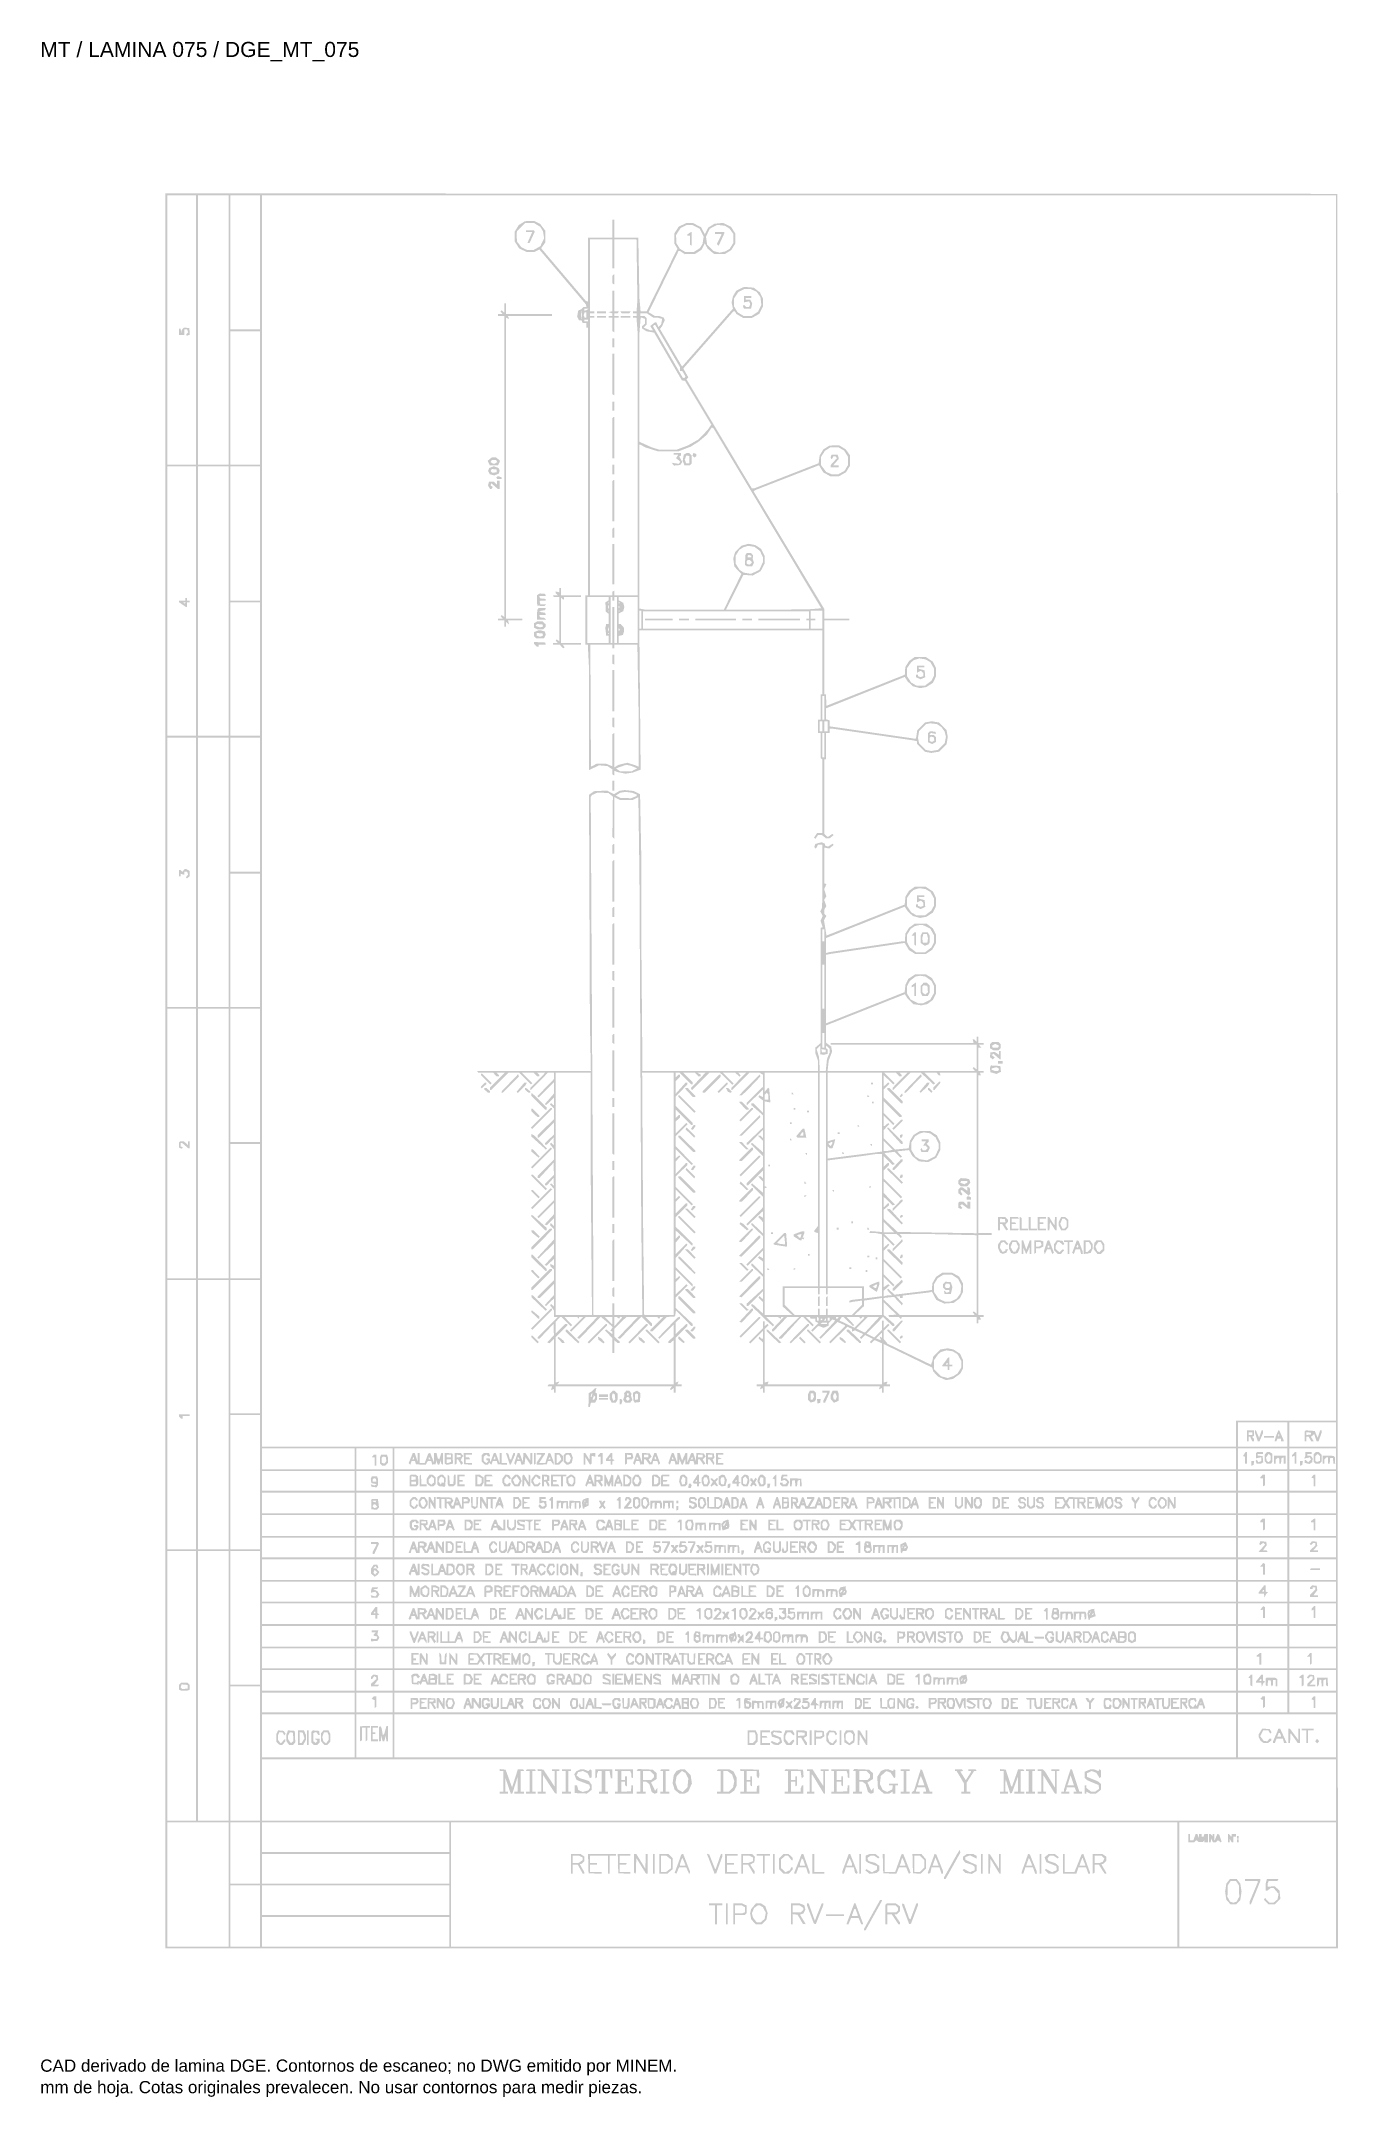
# Model space of a CAD drawing. Header units: millimetres. Extents: x 12 to 193, y 4 to 291.
import ezdxf

# ---------------------------------------------------------------- set-up
doc = ezdxf.new("R2010")
doc.units = ezdxf.units.MM
doc.layers.add('DGE_DATOS', color=7, linetype='Continuous', lineweight=0)
doc.layers.add('DGE_RELLENO', color=7, linetype='Continuous', lineweight=0)
doc.styles.add('DGE_ARIAL', font='arial.ttf')

msp = doc.modelspace()

# ---------------------------------------------------------------- texts
at = {"layer": 'DGE_DATOS', "style": 'DGE_ARIAL'}
for s, height, p in [('MT / LAMINA 075 / DGE_MT_075', 2.1, (12, 289.0389)), ('CAD derivado de lamina DGE. Contornos de escaneo; no DWG emitido por MINEM.', 1.7, (12, 8)), ('mm de hoja. Cotas originales prevalecen. No usar contornos para medir piezas.', 1.7, (12, 5))]:
    msp.add_text(s, height=height, dxfattribs=at).set_placement(p)

# ---------------------------------------------------------------- hatches: boundary and pattern name
at = {"layer": 'DGE_RELLENO'}
h = msp.add_hatch(color=7, dxfattribs=at)
h.paths.add_polyline_path([(29.4574, 147.5978), (29.4574, 25.1863), (111.2104, 25.1863), (192.9634, 25.1863), (192.9319, 147.5663), (192.9004, 269.9463), (111.1789, 269.9778), (29.4574, 270.0093)], flags=0)
h.paths.add_polyline_path([(33.7304, 250.9687), (33.7304, 232.1797), (31.7196, 232.1797), (29.7087, 232.1797), (29.7087, 250.9687), (29.7087, 269.7578), (31.7196, 269.7578), (33.7304, 269.7578)], flags=0)
h.paths.add_polyline_path([(38.2548, 250.9687), (38.2548, 232.1797), (36.1183, 232.1797), (33.9818, 232.1797), (33.9818, 250.9687), (33.9818, 269.7578), (36.1183, 269.7578), (38.2548, 269.7578)], flags=0)
h.paths.add_polyline_path([(42.6535, 260.3947), (42.6535, 251.0316), (40.5798, 251.0316), (38.5061, 251.0316), (38.5061, 260.3947), (38.5061, 269.7578), (40.5798, 269.7578), (42.6535, 269.7578)], flags=0)
h.paths.add_polyline_path([(192.7119, 184.296), (192.7119, 98.8342), (185.7368, 98.8342), (178.7618, 98.8342), (178.7618, 97.0119), (178.7618, 95.1895), (110.8333, 95.1895), (42.9048, 95.1895), (42.9048, 182.4737), (42.9048, 269.7578), (117.8084, 269.7578), (192.7119, 269.7578)], flags=0)
h.paths.add_polyline_path([(42.6535, 241.48), (42.6535, 232.1797), (40.5798, 232.1797), (38.5061, 232.1797), (38.5061, 241.48), (38.5061, 250.7802), (40.5798, 250.7802), (42.6535, 250.7802)], flags=0)
h.paths.add_polyline_path([(33.7304, 213.1393), (33.7304, 194.3503), (31.7196, 194.3503), (29.7087, 194.3503), (29.7087, 213.1393), (29.7087, 231.9284), (31.7196, 231.9284), (33.7304, 231.9284)], flags=0)
h.paths.add_polyline_path([(38.2548, 213.1393), (38.2548, 194.3503), (36.1183, 194.3503), (33.9818, 194.3503), (33.9818, 213.1393), (33.9818, 231.9284), (36.1183, 231.9284), (38.2548, 231.9284)], flags=0)
h.paths.add_polyline_path([(42.6535, 222.5653), (42.6535, 213.2022), (40.5798, 213.2022), (38.5061, 213.2022), (38.5061, 222.5653), (38.5061, 231.9284), (40.5798, 231.9284), (42.6535, 231.9284)], flags=0)
h.paths.add_polyline_path([(42.6535, 203.6506), (42.6535, 194.3503), (40.5798, 194.3503), (38.5061, 194.3503), (38.5061, 203.6506), (38.5061, 212.9508), (40.5798, 212.9508), (42.6535, 212.9508)], flags=0)
h.paths.add_polyline_path([(33.7304, 175.3099), (33.7304, 156.5209), (31.7196, 156.5209), (29.7087, 156.5209), (29.7087, 175.3099), (29.7087, 194.099), (31.7196, 194.099), (33.7304, 194.099)], flags=0)
h.paths.add_polyline_path([(38.2548, 175.3099), (38.2548, 156.5209), (36.1183, 156.5209), (33.9818, 156.5209), (33.9818, 175.3099), (33.9818, 194.099), (36.1183, 194.099), (38.2548, 194.099)], flags=0)
h.paths.add_polyline_path([(42.6535, 184.7359), (42.6535, 175.3728), (40.5798, 175.3728), (38.5061, 175.3728), (38.5061, 184.7359), (38.5061, 194.099), (40.5798, 194.099), (42.6535, 194.099)], flags=0)
h.paths.add_polyline_path([(42.6535, 165.8212), (42.6535, 156.5209), (40.5798, 156.5209), (38.5061, 156.5209), (38.5061, 165.8212), (38.5061, 175.1214), (40.5798, 175.1214), (42.6535, 175.1214)], flags=0)
h.paths.add_polyline_path([(33.7304, 137.4805), (33.7304, 118.6915), (31.7196, 118.6915), (29.7087, 118.6915), (29.7087, 137.4805), (29.7087, 156.2696), (31.7196, 156.2696), (33.7304, 156.2696)], flags=0)
h.paths.add_polyline_path([(38.2548, 137.4805), (38.2548, 118.6915), (36.1183, 118.6915), (33.9818, 118.6915), (33.9818, 137.4805), (33.9818, 156.2696), (36.1183, 156.2696), (38.2548, 156.2696)], flags=0)
h.paths.add_polyline_path([(42.6535, 146.9693), (42.6535, 137.6691), (40.5798, 137.6691), (38.5061, 137.6691), (38.5061, 146.9693), (38.5061, 156.2696), (40.5798, 156.2696), (42.6535, 156.2696)], flags=0)
h.paths.add_polyline_path([(42.6535, 128.0546), (42.6535, 118.6915), (40.5798, 118.6915), (38.5061, 118.6915), (38.5061, 128.0546), (38.5061, 137.4177), (40.5798, 137.4177), (42.6535, 137.4177)], flags=0)
h.paths.add_polyline_path([(33.7304, 99.6512), (33.7304, 80.8621), (31.7196, 80.8621), (29.7087, 80.8621), (29.7087, 99.6512), (29.7087, 118.4402), (31.7196, 118.4402), (33.7304, 118.4402)], flags=0)
h.paths.add_polyline_path([(38.2548, 99.6512), (38.2548, 80.8621), (36.1183, 80.8621), (33.9818, 80.8621), (33.9818, 99.6512), (33.9818, 118.4402), (36.1183, 118.4402), (38.2548, 118.4402)], flags=0)
h.paths.add_polyline_path([(42.6535, 109.1399), (42.6535, 99.8397), (40.5798, 99.8397), (38.5061, 99.8397), (38.5061, 109.1399), (38.5061, 118.4402), (40.5798, 118.4402), (42.6535, 118.4402)], flags=0)
h.paths.add_polyline_path([(42.6535, 90.2252), (42.6535, 80.8621), (40.5798, 80.8621), (38.5061, 80.8621), (38.5061, 90.2252), (38.5061, 99.5883), (40.5798, 99.5883), (42.6535, 99.5883)], flags=0)
h.paths.add_polyline_path([(185.9254, 96.8862), (185.9254, 95.1895), (182.4692, 95.1895), (179.0131, 95.1895), (179.0131, 96.8862), (179.0131, 98.5829), (182.4692, 98.5829), (185.9254, 98.5829)], flags=0)
h.paths.add_polyline_path([(192.7119, 96.8862), (192.7119, 95.1895), (189.4443, 95.1895), (186.1767, 95.1895), (186.1767, 96.8862), (186.1767, 98.5829), (189.4443, 98.5829), (192.7119, 98.5829)], flags=0)
h.paths.add_polyline_path([(55.8496, 93.4929), (55.8496, 92.0476), (49.3772, 92.0476), (42.9048, 92.0476), (42.9048, 93.4929), (42.9048, 94.9382), (49.3772, 94.9382), (55.8496, 94.9382)], flags=0)
h.paths.add_polyline_path([(61.128, 93.4929), (61.128, 92.0476), (58.6145, 92.0476), (56.1009, 92.0476), (56.1009, 93.4929), (56.1009, 94.9382), (58.6145, 94.9382), (61.128, 94.9382)], flags=0)
h.paths.add_polyline_path([(178.7618, 93.4929), (178.7618, 92.0476), (120.0706, 92.0476), (61.3794, 92.0476), (61.3794, 93.4929), (61.3794, 94.9382), (120.0706, 94.9382), (178.7618, 94.9382)], flags=0)
h.paths.add_polyline_path([(185.9254, 93.4929), (185.9254, 92.0476), (182.4692, 92.0476), (179.0131, 92.0476), (179.0131, 93.4929), (179.0131, 94.9382), (182.4692, 94.9382), (185.9254, 94.9382)], flags=0)
h.paths.add_polyline_path([(192.7119, 93.4929), (192.7119, 92.0476), (189.4443, 92.0476), (186.1767, 92.0476), (186.1767, 93.4929), (186.1767, 94.9382), (189.4443, 94.9382), (192.7119, 94.9382)], flags=0)
h.paths.add_polyline_path([(55.8496, 90.4137), (55.8496, 89.0313), (49.3772, 89.0313), (42.9048, 89.0313), (42.9048, 90.4137), (42.9048, 91.7962), (49.3772, 91.7962), (55.8496, 91.7962)], flags=0)
h.paths.add_polyline_path([(61.128, 90.4137), (61.128, 89.0313), (58.6145, 89.0313), (56.1009, 89.0313), (56.1009, 90.4137), (56.1009, 91.7962), (58.6145, 91.7962), (61.128, 91.7962)], flags=0)
h.paths.add_polyline_path([(178.7618, 90.4137), (178.7618, 89.0313), (120.0706, 89.0313), (61.3794, 89.0313), (61.3794, 90.4137), (61.3794, 91.7962), (120.0706, 91.7962), (178.7618, 91.7962)], flags=0)
h.paths.add_polyline_path([(185.9254, 90.4137), (185.9254, 89.0313), (182.4692, 89.0313), (179.0131, 89.0313), (179.0131, 90.4137), (179.0131, 91.7962), (182.4692, 91.7962), (185.9254, 91.7962)], flags=0)
h.paths.add_polyline_path([(192.7119, 90.4137), (192.7119, 89.0313), (189.4443, 89.0313), (186.1767, 89.0313), (186.1767, 90.4137), (186.1767, 91.7962), (189.4443, 91.7962), (192.7119, 91.7962)], flags=0)
h.paths.add_polyline_path([(55.8496, 87.3346), (55.8496, 85.8893), (49.3772, 85.8893), (42.9048, 85.8893), (42.9048, 87.3346), (42.9048, 88.7799), (49.3772, 88.7799), (55.8496, 88.7799)], flags=0)
h.paths.add_polyline_path([(61.128, 87.3346), (61.128, 85.8893), (58.6145, 85.8893), (56.1009, 85.8893), (56.1009, 87.3346), (56.1009, 88.7799), (58.6145, 88.7799), (61.128, 88.7799)], flags=0)
h.paths.add_polyline_path([(178.7618, 87.3346), (178.7618, 85.8893), (120.0706, 85.8893), (61.3794, 85.8893), (61.3794, 87.3346), (61.3794, 88.7799), (120.0706, 88.7799), (178.7618, 88.7799)], flags=0)
h.paths.add_polyline_path([(185.9254, 87.3346), (185.9254, 85.8893), (182.4692, 85.8893), (179.0131, 85.8893), (179.0131, 87.3346), (179.0131, 88.7799), (182.4692, 88.7799), (185.9254, 88.7799)], flags=0)
h.paths.add_polyline_path([(192.7119, 87.3346), (192.7119, 85.8893), (189.4443, 85.8893), (186.1767, 85.8893), (186.1767, 87.3346), (186.1767, 88.7799), (189.4443, 88.7799), (192.7119, 88.7799)], flags=0)
h.paths.add_polyline_path([(55.8496, 84.1926), (55.8496, 82.7473), (49.3772, 82.7473), (42.9048, 82.7473), (42.9048, 84.1926), (42.9048, 85.6379), (49.3772, 85.6379), (55.8496, 85.6379)], flags=0)
h.paths.add_polyline_path([(61.128, 84.1926), (61.128, 82.7473), (58.6145, 82.7473), (56.1009, 82.7473), (56.1009, 84.1926), (56.1009, 85.6379), (58.6145, 85.6379), (61.128, 85.6379)], flags=0)
h.paths.add_polyline_path([(178.7618, 84.1926), (178.7618, 82.7473), (120.0706, 82.7473), (61.3794, 82.7473), (61.3794, 84.1926), (61.3794, 85.6379), (120.0706, 85.6379), (178.7618, 85.6379)], flags=0)
h.paths.add_polyline_path([(185.9254, 84.1926), (185.9254, 82.7473), (182.4692, 82.7473), (179.0131, 82.7473), (179.0131, 84.1926), (179.0131, 85.6379), (182.4692, 85.6379), (185.9254, 85.6379)], flags=0)
h.paths.add_polyline_path([(192.7119, 84.1926), (192.7119, 82.7473), (189.4443, 82.7473), (186.1767, 82.7473), (186.1767, 84.1926), (186.1767, 85.6379), (189.4443, 85.6379), (192.7119, 85.6379)], flags=0)
h.paths.add_polyline_path([(55.8496, 81.1135), (55.8496, 79.731), (49.3772, 79.731), (42.9048, 79.731), (42.9048, 81.1135), (42.9048, 82.496), (49.3772, 82.496), (55.8496, 82.496)], flags=0)
h.paths.add_polyline_path([(61.128, 81.1135), (61.128, 79.731), (58.6145, 79.731), (56.1009, 79.731), (56.1009, 81.1135), (56.1009, 82.496), (58.6145, 82.496), (61.128, 82.496)], flags=0)
h.paths.add_polyline_path([(178.7618, 81.1135), (178.7618, 79.731), (120.0706, 79.731), (61.3794, 79.731), (61.3794, 81.1135), (61.3794, 82.496), (120.0706, 82.496), (178.7618, 82.496)], flags=0)
h.paths.add_polyline_path([(185.9254, 81.1135), (185.9254, 79.731), (182.4692, 79.731), (179.0131, 79.731), (179.0131, 81.1135), (179.0131, 82.496), (182.4692, 82.496), (185.9254, 82.496)], flags=0)
h.paths.add_polyline_path([(192.7119, 81.1135), (192.7119, 79.731), (189.4443, 79.731), (186.1767, 79.731), (186.1767, 81.1135), (186.1767, 82.496), (189.4443, 82.496), (192.7119, 82.496)], flags=0)
h.paths.add_polyline_path([(33.7304, 61.8218), (33.7304, 43.0327), (31.7196, 43.0327), (29.7087, 43.0327), (29.7087, 61.8218), (29.7087, 80.6108), (31.7196, 80.6108), (33.7304, 80.6108)], flags=0)
h.paths.add_polyline_path([(38.2548, 61.8218), (38.2548, 43.0327), (36.1183, 43.0327), (33.9818, 43.0327), (33.9818, 61.8218), (33.9818, 80.6108), (36.1183, 80.6108), (38.2548, 80.6108)], flags=0)
h.paths.add_polyline_path([(42.6535, 71.3105), (42.6535, 62.0103), (40.5798, 62.0103), (38.5061, 62.0103), (38.5061, 71.3105), (38.5061, 80.6108), (40.5798, 80.6108), (42.6535, 80.6108)], flags=0)
h.paths.add_polyline_path([(55.8496, 78.0344), (55.8496, 76.589), (49.3772, 76.589), (42.9048, 76.589), (42.9048, 78.0344), (42.9048, 79.4797), (49.3772, 79.4797), (55.8496, 79.4797)], flags=0)
h.paths.add_polyline_path([(61.128, 78.0344), (61.128, 76.589), (58.6145, 76.589), (56.1009, 76.589), (56.1009, 78.0344), (56.1009, 79.4797), (58.6145, 79.4797), (61.128, 79.4797)], flags=0)
h.paths.add_polyline_path([(178.7618, 78.0344), (178.7618, 76.589), (120.0706, 76.589), (61.3794, 76.589), (61.3794, 78.0344), (61.3794, 79.4797), (120.0706, 79.4797), (178.7618, 79.4797)], flags=0)
h.paths.add_polyline_path([(185.9254, 78.0344), (185.9254, 76.589), (182.4692, 76.589), (179.0131, 76.589), (179.0131, 78.0344), (179.0131, 79.4797), (182.4692, 79.4797), (185.9254, 79.4797)], flags=0)
h.paths.add_polyline_path([(192.7119, 78.0344), (192.7119, 76.589), (189.4443, 76.589), (186.1767, 76.589), (186.1767, 78.0344), (186.1767, 79.4797), (189.4443, 79.4797), (192.7119, 79.4797)], flags=0)
h.paths.add_polyline_path([(55.8496, 74.9552), (55.8496, 73.5727), (49.3772, 73.5727), (42.9048, 73.5727), (42.9048, 74.9552), (42.9048, 76.3377), (49.3772, 76.3377), (55.8496, 76.3377)], flags=0)
h.paths.add_polyline_path([(61.128, 74.9552), (61.128, 73.5727), (58.6145, 73.5727), (56.1009, 73.5727), (56.1009, 74.9552), (56.1009, 76.3377), (58.6145, 76.3377), (61.128, 76.3377)], flags=0)
h.paths.add_polyline_path([(178.7618, 74.9552), (178.7618, 73.5727), (120.0706, 73.5727), (61.3794, 73.5727), (61.3794, 74.9552), (61.3794, 76.3377), (120.0706, 76.3377), (178.7618, 76.3377)], flags=0)
h.paths.add_polyline_path([(185.9254, 74.9552), (185.9254, 73.5727), (182.4692, 73.5727), (179.0131, 73.5727), (179.0131, 74.9552), (179.0131, 76.3377), (182.4692, 76.3377), (185.9254, 76.3377)], flags=0)
h.paths.add_polyline_path([(192.7119, 74.9552), (192.7119, 73.5727), (189.4443, 73.5727), (186.1767, 73.5727), (186.1767, 74.9552), (186.1767, 76.3377), (189.4443, 76.3377), (192.7119, 76.3377)], flags=0)
h.paths.add_polyline_path([(55.8496, 71.8761), (55.8496, 70.4308), (49.3772, 70.4308), (42.9048, 70.4308), (42.9048, 71.8761), (42.9048, 73.3214), (49.3772, 73.3214), (55.8496, 73.3214)], flags=0)
h.paths.add_polyline_path([(61.128, 71.8761), (61.128, 70.4308), (58.6145, 70.4308), (56.1009, 70.4308), (56.1009, 71.8761), (56.1009, 73.3214), (58.6145, 73.3214), (61.128, 73.3214)], flags=0)
h.paths.add_polyline_path([(178.7618, 71.8761), (178.7618, 70.4308), (120.0706, 70.4308), (61.3794, 70.4308), (61.3794, 71.8761), (61.3794, 73.3214), (120.0706, 73.3214), (178.7618, 73.3214)], flags=0)
h.paths.add_polyline_path([(185.9254, 71.8761), (185.9254, 70.4308), (182.4692, 70.4308), (179.0131, 70.4308), (179.0131, 71.8761), (179.0131, 73.3214), (182.4692, 73.3214), (185.9254, 73.3214)], flags=0)
h.paths.add_polyline_path([(192.7119, 71.8761), (192.7119, 70.4308), (189.4443, 70.4308), (186.1767, 70.4308), (186.1767, 71.8761), (186.1767, 73.3214), (189.4443, 73.3214), (192.7119, 73.3214)], flags=0)
h.paths.add_polyline_path([(55.8496, 68.7341), (55.8496, 67.2888), (49.3772, 67.2888), (42.9048, 67.2888), (42.9048, 68.7341), (42.9048, 70.1794), (49.3772, 70.1794), (55.8496, 70.1794)], flags=0)
h.paths.add_polyline_path([(61.128, 68.7341), (61.128, 67.2888), (58.6145, 67.2888), (56.1009, 67.2888), (56.1009, 68.7341), (56.1009, 70.1794), (58.6145, 70.1794), (61.128, 70.1794)], flags=0)
h.paths.add_polyline_path([(178.7618, 68.7341), (178.7618, 67.2888), (120.0706, 67.2888), (61.3794, 67.2888), (61.3794, 68.7341), (61.3794, 70.1794), (120.0706, 70.1794), (178.7618, 70.1794)], flags=0)
h.paths.add_polyline_path([(185.9254, 68.7341), (185.9254, 67.2888), (182.4692, 67.2888), (179.0131, 67.2888), (179.0131, 68.7341), (179.0131, 70.1794), (182.4692, 70.1794), (185.9254, 70.1794)], flags=0)
h.paths.add_polyline_path([(192.7119, 68.7341), (192.7119, 67.2888), (189.4443, 67.2888), (186.1767, 67.2888), (186.1767, 68.7341), (186.1767, 70.1794), (189.4443, 70.1794), (192.7119, 70.1794)], flags=0)
h.paths.add_polyline_path([(55.8496, 65.655), (55.8496, 64.2725), (49.3772, 64.2725), (42.9048, 64.2725), (42.9048, 65.655), (42.9048, 67.0374), (49.3772, 67.0374), (55.8496, 67.0374)], flags=0)
h.paths.add_polyline_path([(61.128, 65.655), (61.128, 64.2725), (58.6145, 64.2725), (56.1009, 64.2725), (56.1009, 65.655), (56.1009, 67.0374), (58.6145, 67.0374), (61.128, 67.0374)], flags=0)
h.paths.add_polyline_path([(178.7618, 65.655), (178.7618, 64.2725), (120.0706, 64.2725), (61.3794, 64.2725), (61.3794, 65.655), (61.3794, 67.0374), (120.0706, 67.0374), (178.7618, 67.0374)], flags=0)
h.paths.add_polyline_path([(185.9254, 65.655), (185.9254, 64.2725), (182.4692, 64.2725), (179.0131, 64.2725), (179.0131, 65.655), (179.0131, 67.0374), (182.4692, 67.0374), (185.9254, 67.0374)], flags=0)
h.paths.add_polyline_path([(192.7119, 65.655), (192.7119, 64.2725), (189.4443, 64.2725), (186.1767, 64.2725), (186.1767, 65.655), (186.1767, 67.0374), (189.4443, 67.0374), (192.7119, 67.0374)], flags=0)
h.paths.add_polyline_path([(55.8496, 62.5758), (55.8496, 61.1305), (49.3772, 61.1305), (42.9048, 61.1305), (42.9048, 62.5758), (42.9048, 64.0211), (49.3772, 64.0211), (55.8496, 64.0211)], flags=0)
h.paths.add_polyline_path([(61.128, 62.5758), (61.128, 61.1305), (58.6145, 61.1305), (56.1009, 61.1305), (56.1009, 62.5758), (56.1009, 64.0211), (58.6145, 64.0211), (61.128, 64.0211)], flags=0)
h.paths.add_polyline_path([(178.7618, 62.5758), (178.7618, 61.1305), (120.0706, 61.1305), (61.3794, 61.1305), (61.3794, 62.5758), (61.3794, 64.0211), (120.0706, 64.0211), (178.7618, 64.0211)], flags=0)
h.paths.add_polyline_path([(185.9254, 62.5758), (185.9254, 61.1305), (182.4692, 61.1305), (179.0131, 61.1305), (179.0131, 62.5758), (179.0131, 64.0211), (182.4692, 64.0211), (185.9254, 64.0211)], flags=0)
h.paths.add_polyline_path([(192.7119, 62.5758), (192.7119, 61.1305), (189.4443, 61.1305), (186.1767, 61.1305), (186.1767, 62.5758), (186.1767, 64.0211), (189.4443, 64.0211), (192.7119, 64.0211)], flags=0)
h.paths.add_polyline_path([(42.6535, 52.3958), (42.6535, 43.0327), (40.5798, 43.0327), (38.5061, 43.0327), (38.5061, 52.3958), (38.5061, 61.7589), (40.5798, 61.7589), (42.6535, 61.7589)], flags=0)
h.paths.add_polyline_path([(55.8496, 59.4967), (55.8496, 58.1142), (49.3772, 58.1142), (42.9048, 58.1142), (42.9048, 59.4967), (42.9048, 60.8792), (49.3772, 60.8792), (55.8496, 60.8792)], flags=0)
h.paths.add_polyline_path([(61.128, 59.4967), (61.128, 58.1142), (58.6145, 58.1142), (56.1009, 58.1142), (56.1009, 59.4967), (56.1009, 60.8792), (58.6145, 60.8792), (61.128, 60.8792)], flags=0)
h.paths.add_polyline_path([(178.7618, 59.4967), (178.7618, 58.1142), (120.0706, 58.1142), (61.3794, 58.1142), (61.3794, 59.4967), (61.3794, 60.8792), (120.0706, 60.8792), (178.7618, 60.8792)], flags=0)
h.paths.add_polyline_path([(185.9254, 59.4967), (185.9254, 58.1142), (182.4692, 58.1142), (179.0131, 58.1142), (179.0131, 59.4967), (179.0131, 60.8792), (182.4692, 60.8792), (185.9254, 60.8792)], flags=0)
h.paths.add_polyline_path([(192.7119, 59.4967), (192.7119, 58.1142), (189.4443, 58.1142), (186.1767, 58.1142), (186.1767, 59.4967), (186.1767, 60.8792), (189.4443, 60.8792), (192.7119, 60.8792)], flags=0)
h.paths.add_polyline_path([(55.8496, 54.8466), (55.8496, 51.8303), (49.3772, 51.8303), (42.9048, 51.8303), (42.9048, 54.8466), (42.9048, 57.8629), (49.3772, 57.8629), (55.8496, 57.8629)], flags=0)
h.paths.add_polyline_path([(61.128, 54.8466), (61.128, 51.8303), (58.6145, 51.8303), (56.1009, 51.8303), (56.1009, 54.8466), (56.1009, 57.8629), (58.6145, 57.8629), (61.128, 57.8629)], flags=0)
h.paths.add_polyline_path([(178.7618, 54.8466), (178.7618, 51.8303), (120.0706, 51.8303), (61.3794, 51.8303), (61.3794, 54.8466), (61.3794, 57.8629), (120.0706, 57.8629), (178.7618, 57.8629)], flags=0)
h.paths.add_polyline_path([(192.7119, 54.8466), (192.7119, 51.8303), (185.8625, 51.8303), (179.0131, 51.8303), (179.0131, 54.8466), (179.0131, 57.8629), (185.8625, 57.8629), (192.7119, 57.8629)], flags=0)
h.paths.add_polyline_path([(192.7119, 47.3058), (192.7119, 43.0327), (117.8084, 43.0327), (42.9048, 43.0327), (42.9048, 47.3058), (42.9048, 51.5789), (117.8084, 51.5789), (192.7119, 51.5789)], flags=0)
h.paths.add_polyline_path([(38.2548, 34.1095), (38.2548, 25.4377), (33.9818, 25.4377), (29.7087, 25.4377), (29.7087, 34.1095), (29.7087, 42.7814), (33.9818, 42.7814), (38.2548, 42.7814)], flags=0)
h.paths.add_polyline_path([(42.6535, 38.5083), (42.6535, 34.2352), (40.5798, 34.2352), (38.5061, 34.2352), (38.5061, 38.5083), (38.5061, 42.7814), (40.5798, 42.7814), (42.6535, 42.7814)], flags=0)
h.paths.add_polyline_path([(69.0457, 40.7077), (69.0457, 38.634), (55.9752, 38.634), (42.9048, 38.634), (42.9048, 40.7077), (42.9048, 42.7814), (55.9752, 42.7814), (69.0457, 42.7814)], flags=0)
h.paths.add_polyline_path([(170.5928, 34.1095), (170.5928, 25.4377), (119.9449, 25.4377), (69.297, 25.4377), (69.297, 34.1095), (69.297, 42.7814), (119.9449, 42.7814), (170.5928, 42.7814)], flags=0)
h.paths.add_polyline_path([(192.7119, 34.1095), (192.7119, 25.4377), (181.778, 25.4377), (170.8441, 25.4377), (170.8441, 34.1095), (170.8441, 42.7814), (181.778, 42.7814), (192.7119, 42.7814)], flags=0)
h.paths.add_polyline_path([(69.0457, 36.3089), (69.0457, 34.2352), (55.9752, 34.2352), (42.9048, 34.2352), (42.9048, 36.3089), (42.9048, 38.3826), (55.9752, 38.3826), (69.0457, 38.3826)], flags=0)
h.paths.add_polyline_path([(42.6535, 29.7108), (42.6535, 25.4377), (40.5798, 25.4377), (38.5061, 25.4377), (38.5061, 29.7108), (38.5061, 33.9838), (40.5798, 33.9838), (42.6535, 33.9838)], flags=0)
h.paths.add_polyline_path([(69.0457, 31.9101), (69.0457, 29.8364), (55.9752, 29.8364), (42.9048, 29.8364), (42.9048, 31.9101), (42.9048, 33.9838), (55.9752, 33.9838), (69.0457, 33.9838)], flags=0)
h.paths.add_polyline_path([(69.0457, 27.5114), (69.0457, 25.4377), (55.9752, 25.4377), (42.9048, 25.4377), (42.9048, 27.5114), (42.9048, 29.5851), (55.9752, 29.5851), (69.0457, 29.5851)], flags=0)
h.paths.add_polyline_path([(31.8795, 251.1323), (31.7466, 250.9687), (31.6848, 250.7174), (31.6231, 250.466), (31.6085, 250.8116), (31.5939, 251.1573), (31.4682, 251.1573), (31.3425, 251.1573), (31.3425, 250.7174), (31.3425, 250.2775), (31.7275, 250.2775), (32.1124, 250.2775), (32.09, 250.4974), (32.0677, 250.7174), (32.0821, 250.8745), (32.0966, 251.0316), (32.2891, 251.0316), (32.4815, 251.0316), (32.5545, 250.8415), (32.6274, 250.6513), (32.4698, 250.4614), (32.3121, 250.2714), (32.3749, 250.2087), (32.4377, 250.1459), (32.6508, 250.2277), (32.8639, 250.3095), (32.8259, 250.7648), (32.7878, 251.2201), (32.4001, 251.2579), (32.0124, 251.2958)], flags=0)
h.paths.add_polyline_path([(91.7932, 265.1076), (91.7932, 263.8508), (90.0966, 263.8508), (88.3999, 263.8508), (88.3999, 259.3788), (88.3999, 254.9067), (88.2428, 254.9578), (88.0857, 255.0089), (84.9702, 258.6808), (81.8547, 262.3527), (82.1425, 262.7561), (82.4303, 263.1596), (82.4303, 263.9863), (82.4303, 264.813), (82.0782, 265.2746), (81.7261, 265.7363), (81.3302, 265.941), (80.9344, 266.1457), (80.2686, 266.1397), (79.6028, 266.1337), (79.1691, 265.8657), (78.7355, 265.5977), (78.4568, 265.1468), (78.1782, 264.696), (78.1782, 263.9894), (78.1782, 263.2828), (78.4819, 262.8117), (78.7856, 262.3405), (79.2966, 262.0902), (79.8076, 261.84), (80.3649, 261.8408), (80.9222, 261.8415), (81.259, 262.0173), (81.5959, 262.193), (84.8408, 258.3633), (88.0857, 254.5336), (88.1264, 254.3536), (88.167, 254.1736), (87.9783, 254.1736), (87.7895, 254.1736), (87.6234, 254.0094), (87.4574, 253.8453), (87.2444, 253.7647), (87.0314, 253.684), (86.9501, 253.2508), (86.8688, 252.8176), (87.0104, 252.553), (87.152, 252.2884), (87.3227, 252.2884), (87.4933, 252.2884), (87.5656, 252.0999), (87.638, 251.9113), (87.8933, 251.9113), (88.1486, 251.9113), (88.1486, 251.5971), (88.1486, 251.2829), (88.2743, 251.2829), (88.3999, 251.2829), (88.3999, 232.6196), (88.3999, 213.9563), (88.2114, 213.9563), (88.0229, 213.9563), (88.0229, 210.5001), (88.0229, 207.0439), (88.192, 207.0439), (88.3611, 207.0439), (88.4429, 205.4415), (88.5246, 203.8391), (88.5251, 196.6963), (88.5256, 189.5536), (88.6199, 189.6019), (88.7141, 189.6502), (89.3299, 189.9407), (89.9456, 190.2313), (90.5274, 190.1754), (91.1092, 190.1195), (91.4512, 189.8954), (91.7932, 189.6713), (91.7932, 189.3161), (91.7932, 188.961), (91.9189, 188.8833), (92.0446, 188.8056), (92.0446, 189.1407), (92.0446, 189.4757), (92.2645, 189.384), (92.4844, 189.2922), (93.05, 189.1781), (93.6155, 189.064), (94.1182, 189.1401), (94.621, 189.2162), (95.1745, 189.4199), (95.728, 189.6235), (95.6379, 199.3391), (95.5477, 209.0548), (108.3118, 209.0548), (121.076, 209.0548), (121.076, 204.5932), (121.076, 200.1316), (120.9503, 200.1316), (120.8246, 200.1316), (120.8246, 198.3721), (120.8246, 196.6125), (120.6361, 196.6125), (120.4476, 196.6125), (120.4476, 195.67), (120.4476, 194.7274), (120.6361, 194.7274), (120.8246, 194.7274), (120.8246, 192.9753), (120.8246, 191.2232), (120.9503, 191.1455), (121.076, 191.0678), (121.076, 185.9224), (121.076, 180.777), (120.7018, 180.777), (120.3277, 180.777), (120.1193, 180.4589), (119.9108, 180.1407), (120.0044, 180.0504), (120.098, 179.9601), (120.2881, 180.2428), (120.4783, 180.5256), (120.7259, 180.5256), (120.9735, 180.5256), (121.293, 180.2743), (121.6126, 180.0229), (121.8331, 180.0229), (122.0536, 180.0229), (122.3502, 180.2634), (122.6469, 180.504), (122.5608, 180.5905), (122.4747, 180.6769), (122.1872, 180.4756), (121.8998, 180.2743), (121.8111, 180.2743), (121.7223, 180.2743), (121.5248, 180.4718), (121.3273, 180.6693), (121.3273, 185.876), (121.3273, 191.0827), (121.453, 191.0827), (121.5787, 191.0827), (121.5787, 192.905), (121.5787, 194.7274), (121.83, 194.7274), (122.0814, 194.7274), (122.0814, 195.0416), (122.0814, 195.3558), (122.2357, 195.3558), (122.3899, 195.3558), (128.0482, 194.535), (133.7065, 193.7143), (133.9893, 193.6529), (134.2721, 193.5915), (134.2721, 193.402), (134.2721, 193.2126), (134.8163, 192.6683), (135.3606, 192.1241), (135.8096, 192.0398), (136.2587, 191.9556), (136.7966, 192.0416), (137.3344, 192.1276), (137.863, 192.6561), (138.3915, 193.1847), (138.4768, 193.6896), (138.5621, 194.1946), (138.4728, 194.6708), (138.3835, 195.147), (137.8532, 195.6773), (137.3229, 196.2076), (136.8179, 196.2929), (136.3129, 196.3782), (135.8368, 196.2889), (135.3606, 196.1995), (134.8337, 195.6726), (134.3068, 195.1458), (134.2189, 194.5595), (134.131, 193.9733), (133.9816, 193.9682), (133.8322, 193.9631), (127.9568, 194.816), (122.0814, 195.6689), (122.0814, 196.0896), (122.0814, 196.5104), (121.83, 196.5761), (121.5787, 196.6419), (121.5803, 197.4127), (121.582, 198.1835), (127.07, 200.3729), (132.5581, 202.5623), (132.7537, 202.2581), (132.9493, 201.9539), (133.3079, 201.6101), (133.6665, 201.2662), (134.1778, 201.1285), (134.6891, 200.9908), (135.1404, 201.0724), (135.5917, 201.1539), (136.0433, 201.4484), (136.495, 201.743), (136.7031, 202.1816), (136.9113, 202.6203), (136.9113, 203.2107), (136.9113, 203.8011), (136.7031, 204.2398), (136.495, 204.6784), (135.9896, 205.0128), (135.4843, 205.3472), (134.7093, 205.3383), (133.9343, 205.3294), (133.5465, 205.0533), (133.1587, 204.7772), (132.8975, 204.3545), (132.6363, 203.9318), (132.6005, 203.398), (132.5648, 202.8642), (127.1031, 200.6974), (121.6415, 198.5305), (121.6044, 199.331), (121.5672, 200.1316), (121.4473, 200.1316), (121.3273, 200.1316), (121.3273, 205.2844), (121.3273, 210.4372), (123.0868, 210.4372), (124.8463, 210.4372), (124.8463, 210.5629), (124.8463, 210.6886), (123.0868, 210.6886), (121.3273, 210.6886), (121.3273, 211.3701), (121.3273, 212.0516), (116.4123, 220.242), (111.4973, 228.4324), (111.6052, 228.5266), (111.713, 228.6207), (116.1496, 230.3519), (120.5861, 232.0831), (120.6207, 232.0372), (120.6553, 231.9912), (120.9223, 231.5465), (121.1892, 231.1019), (121.6838, 230.8239), (122.1785, 230.5459), (122.7726, 230.5459), (123.3668, 230.5459), (123.8614, 230.8239), (124.356, 231.1019), (124.6318, 231.5465), (124.9077, 231.9912), (124.9082, 232.7453), (124.9087, 233.4993), (124.6239, 233.8989), (124.3391, 234.2985), (123.8914, 234.5752), (123.4438, 234.8519), (122.7627, 234.8457), (122.0816, 234.8396), (121.648, 234.5716), (121.2143, 234.3036), (120.9565, 233.8864), (120.6986, 233.4691), (120.6227, 232.9187), (120.5468, 232.3682), (116.0754, 230.6223), (111.604, 228.8764), (111.4259, 228.8628), (111.2478, 228.8492), (106.6922, 236.4528), (102.1366, 244.0564), (102.2539, 244.2076), (102.3712, 244.3589), (102.026, 244.9729), (101.6809, 245.5869), (105.167, 249.566), (108.6532, 253.5452), (108.763, 253.5452), (108.8728, 253.5452), (108.9733, 253.3696), (109.0738, 253.1941), (109.5486, 252.9153), (110.0235, 252.6364), (110.6368, 252.6364), (111.2502, 252.6364), (111.7644, 252.9254), (112.2786, 253.2144), (112.5299, 253.7337), (112.7813, 254.2529), (112.7813, 254.7912), (112.7813, 255.3295), (112.5751, 255.7641), (112.3689, 256.1986), (111.9376, 256.5275), (111.5064, 256.8565), (110.8319, 256.9124), (110.1574, 256.9683), (109.6129, 256.7047), (109.0683, 256.4411), (108.8341, 256.0446), (108.5999, 255.6481), (108.5045, 255.225), (108.4091, 254.8019), (108.5064, 254.3705), (108.6037, 253.939), (105.1528, 250.0031), (101.7019, 246.0673), (101.6032, 245.9649), (101.5045, 245.8626), (99.9659, 248.4746), (98.4273, 251.0867), (98.5689, 251.2791), (98.7105, 251.4715), (98.9043, 251.8946), (99.0981, 252.3177), (99.0307, 252.4934), (98.9633, 252.6692), (98.6377, 252.793), (98.3121, 252.9168), (98.0132, 252.9168), (97.7144, 252.9168), (97.2773, 253.1747), (96.8401, 253.4326), (98.7906, 257.4164), (100.7411, 261.4001), (100.8745, 261.6829), (101.008, 261.9657), (101.1179, 261.9657), (101.2278, 261.9657), (101.5597, 261.7482), (101.8915, 261.5308), (102.6062, 261.5472), (103.3209, 261.5637), (103.7797, 261.8589), (104.2384, 262.1542), (104.4546, 262.6003), (104.6709, 263.0465), (104.8747, 262.6663), (105.0786, 262.2862), (105.5354, 261.9164), (105.9922, 261.5467), (106.7302, 261.5467), (107.4682, 261.5467), (107.9191, 261.8254), (108.3699, 262.104), (108.6486, 262.5549), (108.9272, 263.0057), (108.9272, 263.7123), (108.9272, 264.4189), (108.6235, 264.89), (108.3198, 265.3612), (107.7774, 265.6266), (107.235, 265.8921), (106.6306, 265.834), (106.0261, 265.7759), (105.5783, 265.4992), (105.1305, 265.2224), (104.9076, 264.7558), (104.6846, 264.2892), (104.4219, 264.786), (104.1592, 265.2829), (103.6119, 265.5723), (103.0646, 265.8617), (102.5585, 265.8617), (102.0524, 265.8617), (101.5415, 265.6114), (101.0305, 265.3612), (100.7268, 264.89), (100.423, 264.4189), (100.423, 263.7184), (100.423, 263.018), (100.6397, 262.6489), (100.8563, 262.2799), (98.7077, 257.9125), (96.5592, 253.5452), (96.1411, 253.5452), (95.723, 253.5452), (95.6421, 254.4563), (95.5611, 255.3675), (95.4812, 259.6092), (95.4014, 263.8508), (93.723, 263.8508), (92.0446, 263.8508), (92.0446, 265.1076), (92.0446, 266.3644), (91.9189, 266.3644), (91.7932, 266.3644)], flags=0)
h.paths.add_polyline_path([(81.3028, 265.6081), (81.713, 265.3546), (81.9117, 265.0514), (82.1103, 264.7483), (82.1909, 264.2443), (82.2715, 263.7402), (82.0053, 263.1903), (81.739, 262.6403), (81.2506, 262.3658), (80.7623, 262.0913), (80.3585, 262.0913), (79.9547, 262.0913), (79.5202, 262.2975), (79.0856, 262.5037), (78.7895, 262.8945), (78.4934, 263.2853), (78.4635, 263.6623), (78.4335, 264.0394), (78.4525, 264.3883), (78.4714, 264.7372), (79.0337, 265.2995), (79.5959, 265.8617), (80.2442, 265.8617), (80.8925, 265.8617)], flags=0)
h.paths.add_polyline_path([(103.434, 265.3514), (103.9688, 265.0925), (104.2426, 264.527), (104.5163, 263.9615), (104.4357, 263.4574), (104.3551, 262.9534), (104.1565, 262.6503), (103.9579, 262.3471), (103.5307, 262.0831), (103.1034, 261.819), (102.544, 261.819), (101.9845, 261.819), (101.5931, 262.0494), (101.2016, 262.2799), (100.9476, 262.6901), (100.6935, 263.1004), (100.6851, 263.6594), (100.6766, 264.2184), (100.998, 264.704), (101.3194, 265.1896), (101.7405, 265.3971), (102.1616, 265.6046), (102.5303, 265.6075), (102.8991, 265.6103)], flags=0)
h.paths.add_polyline_path([(107.8213, 265.2818), (108.1377, 265.0745), (108.4003, 264.7057), (108.663, 264.3369), (108.663, 263.7237), (108.663, 263.1105), (108.4042, 262.6952), (108.1455, 262.2799), (107.8565, 262.1026), (107.5675, 261.9254), (107.152, 261.8317), (106.7364, 261.738), (106.3004, 261.8584), (105.8643, 261.9788), (105.4351, 262.408), (105.006, 262.8371), (104.9212, 263.402), (104.8365, 263.9669), (105.1078, 264.5273), (105.3791, 265.0877), (105.9069, 265.3559), (106.4346, 265.6242), (106.9697, 265.5567), (107.5048, 265.4892)], flags=0)
h.paths.add_polyline_path([(91.7932, 261.5886), (91.7932, 259.5778), (91.9189, 259.5778), (92.0446, 259.5778), (92.0446, 261.5886), (92.0446, 263.5995), (93.5968, 263.5995), (95.149, 263.5995), (95.2127, 259.3578), (95.2765, 255.1161), (95.2164, 254.3307), (95.1563, 253.5452), (94.92, 253.5452), (94.6838, 253.5452), (94.6838, 253.4195), (94.6838, 253.2938), (94.9351, 253.2938), (95.1865, 253.2938), (95.1865, 253.1053), (95.1865, 252.9168), (94.9351, 252.9168), (94.6838, 252.9168), (94.6838, 252.7911), (94.6838, 252.6654), (94.9166, 252.6654), (95.1494, 252.6654), (95.2302, 251.615), (95.3109, 250.5645), (95.3113, 232.2604), (95.3117, 213.9563), (93.6782, 213.9563), (92.0446, 213.9563), (92.0446, 214.2779), (92.0446, 214.5995), (91.9189, 214.5218), (91.7932, 214.4441), (91.7932, 214.2002), (91.7932, 213.9563), (90.2223, 213.9563), (88.6513, 213.9563), (88.6513, 233.3108), (88.6513, 252.6654), (88.9655, 252.6654), (89.2797, 252.6654), (89.2797, 252.7911), (89.2797, 252.9168), (88.9655, 252.9168), (88.6513, 252.9168), (88.6513, 253.1053), (88.6513, 253.2938), (88.9655, 253.2938), (89.2797, 253.2938), (89.2797, 253.4195), (89.2797, 253.5452), (88.9655, 253.5452), (88.6513, 253.5452), (88.6513, 258.5723), (88.6513, 263.5995), (90.2223, 263.5995), (91.7932, 263.5995)], flags=0)
h.paths.add_polyline_path([(111.4766, 256.4831), (111.9065, 256.2791), (112.1721, 255.9061), (112.4377, 255.5331), (112.4982, 254.9968), (112.5586, 254.4605), (112.3378, 253.9952), (112.117, 253.5298), (111.6659, 253.2233), (111.2148, 252.9168), (110.647, 252.9172), (110.0792, 252.9177), (109.6696, 253.1674), (109.26, 253.4172), (109.0103, 253.8268), (108.7606, 254.2364), (108.7601, 254.8042), (108.7596, 255.372), (109.0647, 255.8209), (109.3697, 256.2698), (109.7873, 256.4756), (110.2049, 256.6814), (110.6258, 256.6843), (111.0467, 256.6871)], flags=0)
h.paths.add_polyline_path([(88.2743, 253.7965), (88.0857, 253.6747), (87.9915, 253.6728), (87.8972, 253.6708), (87.8972, 253.7965), (87.8972, 253.9222), (88.18, 253.9203), (88.4628, 253.9183)], flags=0)
h.paths.add_polyline_path([(87.4832, 252.7597), (87.4288, 252.4769), (87.4288, 253.0424), (87.4288, 253.608), (87.4832, 253.3252), (87.5377, 253.0424)], flags=0)
h.paths.add_polyline_path([(88.1486, 253.0424), (88.1486, 252.6654), (88.0364, 252.6654), (87.9241, 252.6654), (87.8518, 252.8539), (87.7794, 253.0424), (87.8518, 253.231), (87.9241, 253.4195), (88.0364, 253.4195), (88.1486, 253.4195)], flags=0)
h.paths.add_polyline_path([(97.0447, 252.9796), (97.507, 252.6654), (97.8235, 252.6637), (98.1399, 252.662), (98.4348, 252.583), (98.7297, 252.5041), (98.652, 252.1151), (98.5742, 251.7262), (98.395, 251.547), (98.2159, 251.3679), (98.0635, 251.7025), (97.9111, 252.037), (97.8225, 252.037), (97.7339, 252.037), (97.3972, 251.7721), (97.0605, 251.5072), (97.2575, 251.2066), (97.4545, 250.9059), (97.259, 250.9059), (97.0636, 250.9059), (96.6094, 251.0957), (96.1552, 251.2854), (96.3621, 251.514), (96.5689, 251.7426), (96.5689, 252.1789), (96.5689, 252.6151), (96.4181, 252.7659), (96.2673, 252.9168), (95.9783, 252.9168), (95.6892, 252.9168), (95.6892, 253.1053), (95.6892, 253.2938), (96.1357, 253.2938), (96.5823, 253.2938)], flags=0)
h.paths.add_polyline_path([(96.1188, 252.5891), (96.3176, 252.5128), (96.3176, 252.1646), (96.3176, 251.8164), (96.1291, 251.66), (95.9406, 251.5035), (95.9406, 251.3333), (95.9406, 251.1631), (96.2384, 250.9679), (96.5363, 250.7727), (97.074, 250.6809), (97.6118, 250.5891), (99.5431, 247.2599), (101.4745, 243.9307), (101.6956, 243.8942), (101.9167, 243.8578), (103.7492, 240.8042), (105.5817, 237.7506), (105.3278, 237.3845), (105.074, 237.0184), (104.4347, 236.3499), (103.7954, 235.6815), (103.0413, 235.2587), (102.2873, 234.836), (101.5332, 234.5552), (100.7791, 234.2745), (99.5224, 234.2748), (98.2656, 234.2752), (97.7629, 234.4341), (97.2602, 234.593), (96.4119, 234.976), (95.5635, 235.3589), (95.5643, 242.9753), (95.565, 250.5917), (95.6458, 251.6286), (95.7265, 252.6654), (95.8232, 252.6654), (95.92, 252.6654)], flags=0)
h.paths.add_polyline_path([(88.3999, 252.2884), (88.3999, 252.1627), (88.1486, 252.1627), (87.8972, 252.1627), (87.8972, 252.2884), (87.8972, 252.414), (88.1486, 252.414), (88.3999, 252.414)], flags=0)
h.paths.add_polyline_path([(99.4909, 248.7058), (101.219, 245.7575), (101.219, 245.5039), (101.219, 245.2503), (101.3761, 245.2495), (101.5332, 245.2488), (101.7537, 244.8614), (101.9741, 244.474), (101.8992, 244.3528), (101.8244, 244.2316), (101.7094, 244.27), (101.5945, 244.3083), (99.5277, 247.8804), (97.4609, 251.4524), (97.5251, 251.5562), (97.5892, 251.66), (97.676, 251.657), (97.7629, 251.6541)], flags=0)
h.paths.add_polyline_path([(113.393, 224.7018), (120.9188, 212.1339), (119.8977, 212.0521), (118.8766, 211.9703), (113.253, 211.9579), (107.6294, 211.9454), (108.8415, 214.3735), (110.0537, 216.8016), (110.6948, 216.7514), (111.336, 216.7013), (111.8949, 217.0006), (112.4538, 217.3), (112.7432, 217.8473), (113.0326, 218.3946), (113.0326, 218.9007), (113.0326, 219.4068), (112.7824, 219.9178), (112.5321, 220.4287), (112.1226, 220.6918), (111.713, 220.9549), (111.2436, 221.0428), (110.7742, 221.1307), (110.2687, 220.9945), (109.7632, 220.8584), (109.3308, 220.426), (108.8984, 219.9936), (108.7712, 219.5326), (108.6439, 219.0717), (108.7209, 218.51), (108.7978, 217.9484), (109.2864, 217.4348), (109.775, 216.9211), (108.5522, 214.4333), (107.3294, 211.9454), (101.8392, 211.9454), (96.349, 211.9454), (95.9563, 212.0239), (95.5635, 212.1025), (95.5635, 223.5236), (95.5635, 234.9447), (95.6326, 234.9447), (95.7017, 234.9447), (96.0766, 234.7508), (96.4515, 234.5569), (97.2957, 234.2904), (98.1399, 234.0239), (99.5852, 234.0304), (101.0305, 234.037), (101.8808, 234.3648), (102.731, 234.6926), (103.2632, 235.0275), (103.7954, 235.3624), (104.384, 235.8574), (104.9727, 236.3524), (105.3023, 236.8506), (105.632, 237.3487), (105.7496, 237.3092), (105.8672, 237.2697)], flags=0)
h.paths.add_polyline_path([(123.7359, 234.3477), (124.1096, 234.1277), (124.3764, 233.6968), (124.6433, 233.2658), (124.6433, 232.6888), (124.6433, 232.1118), (124.4105, 231.7177), (124.1777, 231.3237), (123.7094, 231.0605), (123.2411, 230.7972), (122.8457, 230.7972), (122.4504, 230.7972), (122.0311, 230.9724), (121.6118, 231.1476), (121.2569, 231.613), (120.902, 232.0783), (120.902, 232.6759), (120.902, 233.2735), (121.1593, 233.6799), (121.4166, 234.0862), (121.7804, 234.3261), (122.1442, 234.566), (122.7532, 234.5668), (123.3622, 234.5676)], flags=0)
h.paths.add_polyline_path([(111.9781, 220.4202), (112.3689, 220.1287), (112.5751, 219.6942), (112.7813, 219.2596), (112.7813, 218.9098), (112.7813, 218.5601), (112.5224, 218.0252), (112.2635, 217.4904), (111.6979, 217.2166), (111.1324, 216.9428), (110.6284, 217.0234), (110.1244, 217.104), (109.8212, 217.3027), (109.5181, 217.5013), (109.2541, 217.9285), (108.99, 218.3557), (108.99, 218.9206), (108.99, 219.4854), (109.2447, 219.8942), (109.4994, 220.303), (109.7854, 220.4784), (110.0713, 220.6537), (110.3895, 220.75), (110.7076, 220.8464), (111.1475, 220.7791), (111.5874, 220.7117)], flags=0)
h.paths.add_polyline_path([(91.2905, 213.4838), (91.2905, 213.2626), (91.0547, 213.1154), (90.819, 212.9682), (90.8354, 212.3206), (90.8518, 211.6729), (91.0711, 211.5125), (91.2905, 211.3521), (91.2905, 210.6433), (91.2905, 209.9345), (91.1044, 209.9345), (90.9183, 209.9345), (90.8583, 209.6517), (90.7983, 209.369), (90.8399, 209.0548), (90.8814, 208.7406), (90.8974, 208.5206), (90.9135, 208.3007), (91.102, 208.3007), (91.2905, 208.3007), (91.2905, 207.798), (91.2905, 207.2953), (89.7824, 207.2953), (88.2743, 207.2953), (88.2743, 210.5001), (88.2743, 213.7049), (89.7824, 213.7049), (91.2905, 213.7049)], flags=0)
h.paths.add_polyline_path([(91.7932, 213.4535), (91.7932, 213.2022), (91.9189, 213.2022), (92.0446, 213.2022), (92.0446, 213.4535), (92.0446, 213.7049), (92.2331, 213.7049), (92.4216, 213.7049), (92.4216, 210.5001), (92.4216, 207.2953), (92.2331, 207.2953), (92.0446, 207.2953), (92.0446, 209.8088), (92.0446, 212.3224), (91.9189, 212.3224), (91.7932, 212.3224), (91.7932, 209.8088), (91.7932, 207.2953), (91.6675, 207.2953), (91.5419, 207.2953), (91.5419, 210.5001), (91.5419, 213.7049), (91.6675, 213.7049), (91.7932, 213.7049)], flags=0)
h.paths.add_polyline_path([(95.3122, 210.5001), (95.3122, 207.2953), (93.9926, 207.2953), (92.673, 207.2953), (92.673, 207.7844), (92.673, 208.2734), (92.9721, 208.3485), (93.2713, 208.4236), (93.3474, 208.7078), (93.4236, 208.9919), (93.4253, 209.1926), (93.427, 209.3933), (93.1923, 209.6639), (92.9577, 209.9345), (92.8153, 209.9345), (92.673, 209.9345), (92.673, 210.6674), (92.673, 211.4002), (92.9905, 211.5702), (93.3081, 211.7401), (93.3812, 212.0313), (93.4543, 212.3224), (93.3812, 212.6136), (93.3081, 212.9047), (92.9905, 213.0747), (92.673, 213.2447), (92.673, 213.4748), (92.673, 213.7049), (93.9926, 213.7049), (95.3122, 213.7049)], flags=0)
h.paths.add_polyline_path([(91.2905, 212.888), (91.2905, 212.8251), (91.2277, 212.8251), (91.1648, 212.8251), (91.1648, 212.888), (91.1648, 212.9508), (91.2277, 212.9508), (91.2905, 212.9508)], flags=0)
h.paths.add_polyline_path([(92.7986, 212.888), (92.7986, 212.8251), (92.7358, 212.8251), (92.673, 212.8251), (92.673, 212.888), (92.673, 212.9508), (92.7358, 212.9508), (92.7986, 212.9508)], flags=0)
h.paths.add_polyline_path([(91.2481, 212.1653), (91.1847, 212.0082), (91.1847, 212.3224), (91.1847, 212.6366), (91.2481, 212.4795), (91.3115, 212.3224)], flags=0)
h.paths.add_polyline_path([(92.7567, 212.2386), (92.673, 212.1549), (92.673, 212.3224), (92.673, 212.49), (92.7567, 212.4062), (92.8405, 212.3224)], flags=0)
h.paths.add_polyline_path([(91.2905, 211.7569), (91.2905, 211.694), (91.2277, 211.694), (91.1648, 211.694), (91.1648, 211.7569), (91.1648, 211.8197), (91.2277, 211.8197), (91.2905, 211.8197)], flags=0)
h.paths.add_polyline_path([(92.7986, 211.7569), (92.7986, 211.694), (92.7358, 211.694), (92.673, 211.694), (92.673, 211.7569), (92.673, 211.8197), (92.7358, 211.8197), (92.7986, 211.8197)], flags=0)
h.paths.add_polyline_path([(95.8149, 210.5629), (95.8149, 209.3061), (95.6892, 209.3061), (95.5635, 209.3061), (95.5635, 210.5629), (95.5635, 211.8197), (95.6892, 211.8197), (95.8149, 211.8197)], flags=0)
h.paths.add_polyline_path([(121.0596, 210.5629), (121.0596, 209.3061), (120.2509, 209.3061), (119.4422, 209.3061), (119.4422, 209.8717), (119.4422, 210.4372), (119.7564, 210.4372), (120.0706, 210.4372), (120.0706, 210.5629), (120.0706, 210.6886), (119.7564, 210.6886), (119.4422, 210.6886), (119.4422, 211.2542), (119.4422, 211.8197), (120.2509, 211.8197), (121.0596, 211.8197)], flags=0)
h.paths.add_polyline_path([(119.1908, 211.1913), (119.1908, 210.6886), (119.0023, 210.6886), (118.8138, 210.6886), (118.8138, 210.5629), (118.8138, 210.4372), (119.0023, 210.4372), (119.1908, 210.4372), (119.1908, 209.8717), (119.1908, 209.3061), (107.6285, 209.3061), (96.0662, 209.3061), (96.0662, 210.5001), (96.0662, 211.694), (107.6285, 211.694), (119.1908, 211.694)], flags=0)
h.paths.add_polyline_path([(91.2481, 209.0234), (91.1847, 208.8663), (91.1847, 209.1805), (91.1847, 209.4946), (91.2481, 209.3375), (91.3115, 209.1805)], flags=0)
h.paths.add_polyline_path([(92.7588, 209.0312), (92.6928, 208.8663), (92.6829, 209.1071), (92.673, 209.348), (92.7489, 209.2721), (92.8248, 209.1962)], flags=0)
h.paths.add_polyline_path([(91.2905, 208.6149), (91.2905, 208.5521), (91.2277, 208.5521), (91.1648, 208.5521), (91.1648, 208.6149), (91.1648, 208.6777), (91.2277, 208.6777), (91.2905, 208.6777)], flags=0)
h.paths.add_polyline_path([(91.7932, 206.7925), (91.7932, 206.5412), (91.9189, 206.5412), (92.0446, 206.5412), (92.0446, 206.7925), (92.0446, 207.0439), (93.658, 207.0439), (95.2714, 207.0439), (95.3546, 202.4989), (95.4379, 197.9539), (95.4379, 194.0021), (95.4379, 190.0503), (95.2179, 190.1417), (94.998, 190.2331), (94.4324, 190.4108), (93.8669, 190.5884), (93.2385, 190.4394), (92.6101, 190.2905), (92.3273, 190.1066), (92.0446, 189.9226), (92.0446, 192.3324), (92.0446, 194.7422), (91.9189, 194.6645), (91.7932, 194.5868), (91.7932, 192.3385), (91.7932, 190.0901), (91.3574, 190.2722), (90.9216, 190.4543), (90.2577, 190.4535), (89.5939, 190.4527), (89.2296, 190.2627), (88.8652, 190.0727), (88.833, 190.1064), (88.8008, 190.1401), (88.7575, 198.592), (88.7141, 207.0439), (90.2537, 207.0439), (91.7932, 207.0439)], flags=0)
h.paths.add_polyline_path([(135.7998, 204.8129), (136.1335, 204.6158), (136.3967, 204.1475), (136.6599, 203.6792), (136.6599, 203.2188), (136.6599, 202.7583), (136.4716, 202.394), (136.2832, 202.0297), (135.831, 201.6849), (135.3789, 201.34), (134.7915, 201.34), (134.2042, 201.34), (133.8277, 201.5624), (133.4513, 201.7847), (133.1705, 202.2132), (132.8896, 202.6416), (132.8896, 203.221), (132.8896, 203.8003), (133.1678, 204.1967), (133.4459, 204.5932), (133.6391, 204.7488), (133.8322, 204.9044), (134.2092, 205.0241), (134.5863, 205.1439), (135.0261, 205.0769), (135.466, 205.01)], flags=0)
h.paths.add_polyline_path([(121.3273, 198.2464), (121.3273, 196.6125), (121.2017, 196.6125), (121.076, 196.6125), (121.076, 198.2464), (121.076, 199.8802), (121.2017, 199.8802), (121.3273, 199.8802)], flags=0)
h.paths.add_polyline_path([(121.076, 195.67), (121.076, 194.9787), (120.8875, 194.9787), (120.6989, 194.9787), (120.6989, 195.67), (120.6989, 196.3612), (120.8875, 196.3612), (121.076, 196.3612)], flags=0)
h.paths.add_polyline_path([(121.83, 195.67), (121.83, 194.9787), (121.5787, 194.9787), (121.3273, 194.9787), (121.3273, 195.67), (121.3273, 196.3612), (121.5787, 196.3612), (121.83, 196.3612)], flags=0)
h.paths.add_polyline_path([(137.3633, 195.7761), (137.6719, 195.5739), (137.9016, 195.2449), (138.1314, 194.9159), (138.2169, 194.5627), (138.3023, 194.2096), (138.218, 193.76), (138.1336, 193.3105), (137.6678, 192.8446), (137.2019, 192.3787), (136.7293, 192.302), (136.2566, 192.2253), (135.8731, 192.302), (135.4896, 192.3787), (135.0261, 192.8422), (134.5627, 193.3056), (134.486, 193.6892), (134.4093, 194.0727), (134.486, 194.5453), (134.5627, 195.018), (135.0357, 195.491), (135.5087, 195.964), (135.8016, 196.0251), (136.0944, 196.0862), (136.5745, 196.0323), (137.0547, 195.9783)], flags=0)
h.paths.add_polyline_path([(121.3273, 193.0307), (121.3273, 191.334), (121.2017, 191.334), (121.076, 191.334), (121.076, 193.0307), (121.076, 194.7274), (121.2017, 194.7274), (121.3273, 194.7274)], flags=0)
h.paths.add_polyline_path([(94.8095, 189.9887), (95.2493, 189.8079), (94.8761, 189.6099), (94.5029, 189.4119), (93.667, 189.4119), (92.8311, 189.4119), (92.555, 189.6052), (92.2789, 189.7986), (92.8216, 189.9926), (93.3642, 190.1866), (93.5527, 190.2446), (93.7412, 190.3025), (94.0554, 190.236), (94.3696, 190.1695)], flags=0)
h.paths.add_polyline_path([(76.712, 254.0325), (76.712, 253.3887), (76.5204, 253.5477), (76.3289, 253.7067), (76.2512, 253.6289), (76.1734, 253.5512), (76.3324, 253.3597), (76.4914, 253.1681), (76.1618, 253.1681), (75.8322, 253.1681), (75.8322, 253.0424), (75.8322, 252.9168), (76.2721, 252.9168), (76.712, 252.9168), (76.712, 231.913), (76.712, 210.9092), (76.5433, 211.0492), (76.3746, 211.1891), (76.293, 211.1075), (76.2114, 211.0259), (76.3514, 210.8573), (76.4914, 210.6886), (76.1618, 210.6886), (75.8322, 210.6886), (75.8322, 210.5629), (75.8322, 210.4372), (76.2721, 210.4372), (76.712, 210.4372), (76.712, 209.9974), (76.712, 209.5575), (76.8376, 209.5575), (76.9633, 209.5575), (76.9633, 209.8871), (76.9633, 210.2167), (77.1736, 210.0442), (77.3839, 209.8717), (77.3111, 210.1545), (77.2382, 210.4372), (78.2319, 210.4372), (79.2255, 210.4372), (79.2255, 210.5629), (79.2255, 210.6886), (78.0944, 210.6886), (76.9633, 210.6886), (76.9633, 231.6731), (76.9633, 252.6575), (77.1737, 252.5768), (77.384, 252.4961), (77.3033, 252.7064), (77.2226, 252.9168), (80.2977, 252.9168), (83.3729, 252.9168), (83.3729, 253.0424), (83.3729, 253.1681), (80.1681, 253.1681), (76.9633, 253.1681), (76.9633, 253.9222), (76.9633, 254.6763), (76.8376, 254.6763), (76.712, 254.6763)], flags=0)
h.paths.add_polyline_path([(74.6882, 232.9486), (74.396, 232.712), (74.5459, 232.383), (74.6957, 232.054), (75.2667, 232.054), (75.8376, 232.054), (75.9875, 232.383), (76.1374, 232.712), (75.8452, 232.9486), (75.553, 233.1852), (75.2667, 233.1852), (74.9803, 233.1852)], flags=0)
h.paths.add_polyline_path([(75.6524, 232.6684), (75.7388, 232.5287), (75.5656, 232.419), (75.3924, 232.3092), (75.2667, 232.3092), (75.141, 232.3092), (74.9678, 232.419), (74.7946, 232.5287), (74.881, 232.6684), (74.9673, 232.8081), (75.2667, 232.8081), (75.566, 232.8081)], flags=0)
h.paths.add_polyline_path([(74.8757, 231.8052), (74.6104, 231.698), (74.5306, 231.4899), (74.4507, 231.2818), (74.5726, 231.054), (74.6945, 230.8262), (75.0033, 230.7487), (75.3121, 230.6712), (75.6179, 230.7874), (75.9236, 230.9037), (75.9997, 231.1018), (76.0757, 231.3), (75.9997, 231.4981), (75.9236, 231.6963), (75.6184, 231.8123), (75.3132, 231.9284), (75.2271, 231.9204), (75.141, 231.9124)], flags=0)
h.paths.add_polyline_path([(75.6437, 231.3), (75.6437, 231.1114), (75.3464, 231.0694), (75.0492, 231.0273), (74.9238, 231.1527), (74.7984, 231.2781), (74.8873, 231.4219), (74.9762, 231.5657), (75.31, 231.5271), (75.6437, 231.4885)], flags=0)
h.paths.add_polyline_path([(75.6681, 230.4655), (75.5877, 230.3852), (75.6545, 230.277), (75.7214, 230.1689), (76.0282, 230.1689), (76.3349, 230.1689), (76.3349, 230.2811), (76.3349, 230.3933), (76.1361, 230.4696), (75.9373, 230.5459), (75.8429, 230.5459), (75.7484, 230.5459)], flags=0)
h.paths.add_polyline_path([(75.7066, 229.6467), (75.7066, 229.3758), (75.4767, 229.5838), (75.2469, 229.7918), (74.9196, 229.7918), (74.5924, 229.7918), (74.5141, 229.5452), (74.4359, 229.2986), (74.5729, 229.0425), (74.71, 228.7864), (74.8238, 228.7864), (74.9377, 228.7864), (75.024, 228.9261), (75.1104, 229.0658), (74.9533, 229.1629), (74.7962, 229.26), (74.849, 229.4186), (74.9019, 229.5772), (75.3522, 229.1818), (75.8026, 228.7864), (75.9431, 228.7864), (76.0836, 228.7864), (76.0836, 229.3519), (76.0836, 229.9175), (75.8951, 229.9175), (75.7066, 229.9175)], flags=0)
h.paths.add_polyline_path([(84.3783, 214.6593), (84.3783, 214.3568), (84.1269, 214.4226), (83.8756, 214.4883), (83.8756, 214.3731), (83.8756, 214.2579), (84.0264, 214.1071), (84.1772, 213.9563), (83.8304, 213.9563), (83.4837, 213.9563), (83.5614, 213.8306), (83.639, 213.7049), (84.0087, 213.7049), (84.3783, 213.7049), (84.3783, 210.6104), (84.3783, 207.5158), (84.2096, 207.6558), (84.041, 207.7958), (83.9593, 207.7142), (83.8777, 207.6326), (84.0177, 207.4639), (84.1577, 207.2953), (83.8281, 207.2953), (83.4985, 207.2953), (83.4985, 207.1696), (83.4985, 207.0439), (83.9818, 207.0439), (84.465, 207.0439), (84.6898, 206.7955), (84.9146, 206.5471), (85.0296, 206.6182), (85.1445, 206.6892), (84.9974, 206.8666), (84.8502, 207.0439), (86.1224, 207.0439), (87.3945, 207.0439), (87.3945, 207.1696), (87.3945, 207.2953), (86.0121, 207.2953), (84.6296, 207.2953), (84.6296, 210.4526), (84.6296, 213.61), (84.8181, 213.4535), (85.0067, 213.2971), (85.0215, 213.4067), (85.0364, 213.5164), (85.0215, 213.6106), (85.0067, 213.7049), (86.2006, 213.7049), (87.3945, 213.7049), (87.3945, 213.8306), (87.3945, 213.9563), (86.0121, 213.9563), (84.6296, 213.9563), (84.6296, 214.459), (84.6296, 214.9617), (84.5039, 214.9617), (84.3783, 214.9617)], flags=0)
h.paths.add_polyline_path([(81.4729, 214.0843), (81.2695, 213.9623), (81.2861, 213.2366), (81.3027, 212.5109), (81.7888, 212.471), (82.2749, 212.431), (82.4091, 212.5652), (82.5434, 212.6995), (82.1547, 212.6995), (81.7659, 212.6995), (81.6983, 212.8757), (81.6307, 213.0519), (81.7058, 213.1271), (81.7809, 213.2022), (82.137, 213.2022), (82.4931, 213.2022), (82.4931, 213.3199), (82.4931, 213.4376), (82.0943, 213.477), (81.6956, 213.5164), (81.644, 213.6735), (81.5924, 213.8306), (82.0532, 213.8306), (82.5141, 213.8306), (82.4625, 213.9877), (82.4109, 214.1448), (82.0436, 214.1755), (81.6762, 214.2063)], flags=0)
h.paths.add_polyline_path([(81.4009, 212.0396), (81.2992, 211.8826), (81.2956, 211.2227), (81.292, 210.5629), (81.9177, 210.5629), (82.5434, 210.5629), (82.424, 210.678), (82.3046, 210.793), (82.0003, 210.8351), (81.6959, 210.8771), (81.6442, 211.0342), (81.5924, 211.1913), (82.0532, 211.1913), (82.5141, 211.1913), (82.4618, 211.3484), (82.4094, 211.5055), (82.1685, 211.5443), (81.9276, 211.5831), (81.7391, 211.6601), (81.5505, 211.737), (81.9804, 211.8098), (82.4103, 211.8826), (82.4622, 212.0396), (82.5141, 212.1967), (82.0083, 212.1967), (81.5025, 212.1967)], flags=0)
h.paths.add_polyline_path([(81.0792, 210.1758), (80.8593, 210.0477), (80.8593, 209.7442), (80.8593, 209.4407), (81.1024, 209.3106), (81.3455, 209.1805), (81.7218, 209.1805), (82.0981, 209.1805), (82.2956, 209.3779), (82.4931, 209.5754), (82.4931, 209.7355), (82.4931, 209.8956), (82.2633, 210.1036), (82.0335, 210.3116), (81.6663, 210.3077), (81.2992, 210.3039)], flags=0)
h.paths.add_polyline_path([(82.0801, 209.7306), (82.1264, 209.5895), (81.8966, 209.5294), (81.6668, 209.4693), (81.3807, 209.5752), (81.0945, 209.681), (81.1772, 209.8149), (81.2599, 209.9487), (81.6469, 209.9102), (82.0339, 209.8717)], flags=0)
h.paths.add_polyline_path([(81.1421, 208.9252), (80.8593, 208.8115), (80.8593, 208.5184), (80.8593, 208.2253), (81.0101, 208.0745), (81.1609, 207.9237), (81.6969, 207.9237), (82.2329, 207.9237), (82.37, 208.1798), (82.507, 208.4359), (82.4331, 208.6689), (82.3591, 208.902), (82.0805, 208.9766), (81.8019, 209.0513), (81.6134, 209.0451), (81.4249, 209.0388)], flags=0)
h.paths.add_polyline_path([(82.0803, 208.4733), (82.1267, 208.3317), (81.9152, 208.2505), (81.7036, 208.1693), (81.47, 208.2435), (81.2363, 208.3176), (81.2363, 208.5056), (81.2363, 208.6937), (81.6351, 208.6543), (82.0339, 208.6149)], flags=0)
h.paths.add_polyline_path([(80.8593, 207.2923), (80.8593, 207.1516), (81.0389, 206.9721), (81.2184, 206.7925), (81.353, 206.7925), (81.4877, 206.7925), (81.4877, 206.9182), (81.4877, 207.0439), (82.0009, 207.0439), (82.5141, 207.0439), (82.4622, 207.201), (82.4103, 207.3581), (81.6348, 207.3955), (80.8593, 207.4329)], flags=0)
h.paths.add_polyline_path([(91.7932, 187.3751), (91.7932, 186.6839), (91.9189, 186.6839), (92.0446, 186.6839), (92.0446, 187.3751), (92.0446, 188.0664), (91.9189, 188.0664), (91.7932, 188.0664)], flags=0)
h.paths.add_polyline_path([(93.1315, 186.7219), (92.7732, 186.6648), (92.3928, 186.4334), (92.0123, 186.202), (91.5239, 186.4566), (91.0355, 186.7112), (90.1262, 186.6649), (89.2168, 186.6186), (88.8721, 186.3685), (88.5273, 186.1183), (88.5901, 170.2199), (88.6529, 154.3215), (88.7187, 150.9596), (88.7845, 147.5977), (80.8557, 147.5977), (72.9268, 147.5977), (73.0045, 147.472), (73.0822, 147.3464), (74.1235, 147.3464), (75.1649, 147.3464), (75.3924, 147.095), (75.6198, 146.8436), (75.7889, 146.8436), (75.9579, 146.8436), (75.9579, 146.9442), (75.9579, 147.0447), (75.8071, 147.1955), (75.6563, 147.3464), (76.2128, 147.3464), (76.7693, 147.3464), (75.7352, 146.3069), (74.7011, 145.2674), (74.7011, 145.1129), (74.7011, 144.9585), (74.7979, 144.9585), (74.8946, 144.9585), (76.0836, 146.1524), (77.2726, 147.3464), (78.0327, 147.3464), (78.7929, 147.3464), (79.5965, 146.5355), (80.4002, 145.7246), (80.5166, 145.7966), (80.633, 145.8685), (79.9017, 146.6074), (79.1705, 147.3464), (79.9954, 147.3464), (80.8204, 147.3464), (81.0478, 147.095), (81.2753, 146.8436), (81.4443, 146.8436), (81.6134, 146.8436), (81.6134, 146.9442), (81.6134, 147.0447), (81.4626, 147.1955), (81.3118, 147.3464), (81.8682, 147.3464), (82.4247, 147.3464), (81.3907, 146.3069), (80.3566, 145.2674), (80.3566, 145.1129), (80.3566, 144.9585), (80.4028, 144.9585), (80.4491, 144.9585), (81.6199, 146.1524), (82.7908, 147.3464), (83.2075, 147.3464), (83.6242, 147.3464), (83.6242, 146.9008), (83.6242, 146.4553), (82.4734, 145.2657), (81.3226, 144.0762), (81.409, 143.9898), (81.4954, 143.9034), (82.5598, 144.9623), (83.6242, 146.0212), (83.6242, 145.2241), (83.6242, 144.427), (82.9989, 143.7052), (82.3736, 142.9834), (82.4571, 142.8998), (82.5407, 142.8162), (83.0824, 143.348), (83.6242, 143.8797), (83.6242, 143.3354), (83.6242, 142.7911), (83.4327, 142.9501), (83.2411, 143.1091), (83.1599, 143.0278), (83.0786, 142.9466), (83.3514, 142.6562), (83.6242, 142.3658), (83.6242, 141.6172), (83.6242, 140.8686), (82.4931, 139.7428), (81.362, 138.6169), (81.362, 138.4572), (81.362, 138.2975), (81.4537, 138.2975), (81.5453, 138.2975), (82.5847, 139.3315), (83.6242, 140.3656), (83.6242, 139.5468), (83.6242, 138.7279), (82.9958, 138.1089), (82.3674, 137.49), (82.3674, 137.391), (82.3674, 137.292), (82.5075, 137.292), (82.6475, 137.292), (83.1307, 137.8262), (83.6139, 138.3603), (83.6191, 137.8108), (83.6242, 137.2613), (83.4327, 137.4202), (83.2411, 137.5792), (83.1588, 137.4969), (83.0765, 137.4146), (83.3504, 137.0442), (83.6242, 136.6738), (83.6242, 135.9434), (83.6242, 135.2131), (82.4931, 134.0872), (81.362, 132.9613), (81.362, 132.8016), (81.362, 132.6419), (81.4759, 132.6419), (81.5898, 132.6419), (82.6038, 133.7416), (83.6179, 134.8413), (83.621, 133.9568), (83.6242, 133.0723), (82.9958, 132.4534), (82.3674, 131.8344), (82.3674, 131.7355), (82.3674, 131.6365), (82.5075, 131.6365), (82.6475, 131.6365), (83.1307, 132.1706), (83.6139, 132.7047), (83.6191, 132.1552), (83.6242, 131.6057), (83.4327, 131.7647), (83.2411, 131.9236), (83.1599, 131.8424), (83.0786, 131.7612), (83.3514, 131.4708), (83.6242, 131.1804), (83.6242, 130.3739), (83.6242, 129.5675), (82.4682, 128.4066), (81.3121, 127.2457), (81.4038, 127.1541), (81.4954, 127.0624), (82.5598, 128.1213), (83.6242, 129.1802), (83.6242, 128.3837), (83.6242, 127.5871), (82.9809, 126.8833), (82.3376, 126.1794), (82.4897, 126.1287), (82.6417, 126.078), (83.133, 126.5577), (83.6242, 127.0374), (83.6242, 126.5002), (83.6242, 125.963), (83.4099, 126.1773), (83.1956, 126.3916), (83.1451, 126.2401), (83.0946, 126.0886), (83.3594, 125.8067), (83.6242, 125.5248), (83.6242, 124.7953), (83.6242, 124.0657), (82.4759, 122.8202), (81.3275, 121.5747), (81.4115, 121.4908), (81.4954, 121.4069), (82.5598, 122.4657), (83.6242, 123.5246), (83.6242, 122.7281), (83.6242, 121.9316), (82.9809, 121.2277), (82.3376, 120.5238), (82.4897, 120.4731), (82.6417, 120.4224), (83.133, 120.9021), (83.6242, 121.3818), (83.6242, 120.912), (83.6242, 120.4422), (83.3729, 120.5767), (83.1215, 120.7112), (83.1215, 120.5378), (83.1215, 120.3643), (83.3729, 120.1368), (83.6242, 119.9094), (83.6242, 119.1407), (83.6242, 118.3721), (82.4931, 117.2462), (81.362, 116.1203), (81.362, 116.0235), (81.362, 115.9266), (81.5163, 115.9266), (81.6707, 115.9266), (82.6474, 116.8977), (83.6242, 117.8687), (83.6242, 117.0963), (83.6242, 116.3239), (82.9992, 115.6401), (82.3743, 114.9562), (82.4575, 114.873), (82.5407, 114.7898), (83.0824, 115.3215), (83.6242, 115.8532), (83.6242, 115.309), (83.6242, 114.7647), (83.4327, 114.9237), (83.2411, 115.0827), (83.1676, 115.0091), (83.0941, 114.9356), (83.3591, 114.5634), (83.6242, 114.1911), (83.6242, 113.7392), (83.6242, 113.2873), (83.9049, 113.2873), (84.1857, 113.2873), (82.7738, 111.8715), (81.362, 110.4556), (81.362, 110.3633), (81.362, 110.271), (81.5043, 110.271), (81.6466, 110.271), (82.6296, 111.3079), (83.6126, 112.3447), (83.6184, 111.5431), (83.6242, 110.7414), (83.1628, 110.2306), (82.7013, 109.7199), (82.8576, 109.6678), (83.0138, 109.6157), (83.319, 109.9024), (83.6242, 110.1892), (83.6242, 107.0253), (83.6242, 103.8614), (83.2546, 103.8614), (82.885, 103.8614), (82.8073, 103.7357), (82.7296, 103.61), (83.0597, 103.61), (83.3898, 103.61), (83.304, 103.3397), (83.2182, 103.0693), (83.4212, 103.1472), (83.6242, 103.2251), (83.6242, 102.9777), (83.6242, 102.7303), (83.7499, 102.7303), (83.8756, 102.7303), (83.8756, 103.1702), (83.8756, 103.61), (91.9971, 103.61), (100.1187, 103.61), (99.9597, 103.4185), (99.8007, 103.2269), (99.8784, 103.1492), (99.9562, 103.0715), (100.1477, 103.2305), (100.3393, 103.3895), (100.3393, 103.0599), (100.3393, 102.7303), (100.4649, 102.7303), (100.5906, 102.7303), (100.5906, 103.1702), (100.5906, 103.61), (101.0305, 103.61), (101.4704, 103.61), (101.4704, 103.7357), (101.4704, 103.8614), (101.1601, 103.8614), (100.8499, 103.8614), (100.9306, 104.0717), (101.0113, 104.2821), (100.8009, 104.2014), (100.5906, 104.1206), (100.5906, 107.2309), (100.5906, 110.3411), (101.4075, 111.1508), (102.2244, 111.9604), (102.2244, 112.1212), (102.2244, 112.2819), (102.1338, 112.2819), (102.0432, 112.2819), (101.3169, 111.5632), (100.5906, 110.8445), (100.5906, 111.6669), (100.5906, 112.4894), (100.9048, 112.7846), (101.219, 113.0798), (101.219, 113.1928), (101.219, 113.3058), (101.057, 113.2651), (100.8951, 113.2245), (99.5303, 111.8083), (98.1655, 110.3921), (98.2507, 110.3069), (98.336, 110.2216), (99.3376, 111.2174), (100.3393, 112.2132), (100.3393, 111.3913), (100.3393, 110.5694), (99.9622, 110.2082), (99.5852, 109.847), (99.5852, 109.7448), (99.5852, 109.6426), (99.7324, 109.6426), (99.8796, 109.6426), (100.1094, 109.8506), (100.3393, 110.0586), (100.3393, 106.96), (100.3393, 103.8614), (92.2177, 103.8614), (84.0961, 103.8614), (84.2686, 104.0717), (84.4411, 104.282), (84.1583, 104.2092), (83.8756, 104.1363), (83.8756, 107.3015), (83.8756, 110.4668), (84.6925, 111.2765), (85.5094, 112.0861), (85.5094, 112.184), (85.5094, 112.2819), (85.3562, 112.2819), (85.2031, 112.2819), (84.5393, 111.6264), (83.8756, 110.9709), (83.8795, 111.7835), (83.8835, 112.5961), (84.1877, 112.9417), (84.4919, 113.2873), (84.5882, 113.2873), (84.6846, 113.2873), (85.3452, 112.6349), (86.0059, 111.9824), (86.0954, 112.072), (86.1849, 112.1615), (85.6325, 112.7244), (85.08, 113.2873), (85.9608, 113.2873), (86.8415, 113.2873), (86.9924, 113.1365), (87.1432, 112.9857), (87.1432, 113.1365), (87.1432, 113.2873), (87.4228, 113.2873), (87.7024, 113.2873), (86.7698, 112.3484), (85.8372, 111.4095), (85.9285, 111.3182), (86.0198, 111.2269), (87.0554, 112.2571), (88.091, 113.2873), (88.8881, 113.2873), (89.6851, 113.2873), (88.2711, 111.8164), (86.857, 110.3455), (87.0276, 110.2886), (87.1981, 110.2318), (88.6785, 111.7709), (90.159, 113.31), (90.5677, 112.968), (90.9763, 112.626), (91.4058, 112.2508), (91.8354, 111.8755), (91.6715, 111.6131), (91.5076, 111.3507), (91.6504, 111.3031), (91.7932, 111.2555), (91.7932, 111.0626), (91.7932, 110.8696), (91.3451, 111.2114), (90.897, 111.5532), (90.8188, 111.475), (90.7406, 111.3969), (91.2669, 110.8606), (91.7932, 110.3244), (91.7932, 109.2923), (91.7932, 108.2602), (91.9189, 108.2602), (92.0446, 108.2602), (92.0446, 109.1594), (92.0446, 110.0586), (92.2744, 109.8506), (92.5042, 109.6426), (92.6514, 109.6426), (92.7986, 109.6426), (92.7986, 109.7448), (92.7986, 109.847), (92.4216, 110.2082), (92.0446, 110.5694), (92.0446, 111.0834), (92.0446, 111.5974), (92.896, 112.4424), (93.7475, 113.2873), (94.5441, 113.2873), (95.3406, 113.2873), (93.9265, 111.8164), (92.5125, 110.3455), (92.683, 110.2886), (92.8536, 110.2318), (94.3419, 111.7791), (95.8302, 113.3264), (96.4863, 112.6785), (97.1424, 112.0305), (97.2327, 112.0305), (97.323, 112.0305), (97.323, 112.1823), (97.323, 112.3341), (96.8576, 112.8107), (96.3923, 113.2873), (97.2095, 113.2873), (98.0268, 113.2873), (98.1634, 113.1507), (98.3001, 113.0141), (98.3845, 113.1507), (98.4689, 113.2873), (98.6783, 113.2873), (98.8877, 113.2873), (97.9797, 112.3732), (97.0717, 111.4591), (97.0717, 111.3678), (97.0717, 111.2765), (97.2317, 111.2765), (97.3917, 111.2765), (98.3853, 112.2759), (99.3789, 113.2754), (99.9534, 113.3128), (100.5278, 113.3502), (100.5906, 113.7629), (100.6535, 114.1756), (101.7189, 113.1031), (102.7844, 112.0305), (102.8814, 112.0305), (102.9785, 112.0305), (102.9785, 112.1775), (102.9785, 112.3245), (101.7845, 113.4451), (100.5906, 114.5656), (100.5906, 115.2744), (100.5906, 115.9831), (101.432, 116.831), (102.2734, 117.679), (102.1828, 117.7696), (102.0922, 117.8602), (101.3414, 117.1173), (100.5906, 116.3743), (100.5906, 117.2433), (100.5906, 118.1122), (100.9271, 118.4634), (101.2635, 118.8146), (101.1792, 118.8989), (101.0949, 118.9832), (100.8427, 118.7551), (100.5906, 118.5269), (100.5906, 119.2037), (100.5906, 119.8805), (101.7845, 118.6915), (102.9785, 117.5025), (102.9785, 117.6911), (102.9785, 117.8796), (101.7845, 119.0686), (100.5906, 120.2576), (100.5906, 120.8696), (100.5906, 121.4817), (101.4255, 122.4146), (102.2605, 123.3475), (102.1763, 123.4317), (102.0922, 123.5158), (101.3414, 122.7728), (100.5906, 122.0299), (100.5906, 122.8247), (100.5906, 123.6196), (100.9048, 123.993), (101.219, 124.3664), (101.219, 124.4824), (101.219, 124.5984), (101.1346, 124.5984), (101.0503, 124.5984), (100.8204, 124.3904), (100.5906, 124.1824), (100.5906, 124.778), (100.5906, 125.3735), (101.7516, 124.2901), (102.9126, 123.2068), (102.9624, 123.3563), (103.0122, 123.5058), (101.8014, 124.699), (100.5906, 125.8923), (100.5906, 126.5372), (100.5906, 127.1821), (101.4075, 127.9918), (102.2244, 128.8014), (102.2244, 128.9622), (102.2244, 129.1229), (102.1338, 129.1229), (102.0432, 129.1229), (101.3169, 128.4042), (100.5906, 127.6854), (100.5906, 128.4916), (100.5906, 129.2977), (100.9271, 129.6488), (101.2635, 130), (101.1792, 130.0843), (101.0949, 130.1687), (100.8427, 129.9405), (100.5906, 129.7123), (100.5906, 130.389), (100.5906, 131.0657), (101.7178, 129.9437), (102.8449, 128.8218), (102.9367, 128.9136), (103.0285, 129.0053), (101.8096, 130.2289), (100.5906, 131.4524), (100.5906, 132.1451), (100.5906, 132.8377), (101.4075, 133.6473), (102.2244, 134.457), (102.2244, 134.6177), (102.2244, 134.7784), (102.1458, 134.7784), (102.0672, 134.7784), (101.3345, 133.993), (100.6017, 133.2075), (100.5962, 134.0803), (100.5906, 134.9532), (100.9271, 135.3044), (101.2635, 135.6556), (101.1792, 135.7399), (101.0949, 135.8242), (100.8427, 135.5961), (100.5906, 135.3679), (100.5906, 136.0446), (100.5906, 136.7212), (101.7178, 135.5993), (102.8449, 134.4773), (102.9367, 134.5691), (103.0285, 134.6609), (101.8096, 135.8845), (100.5906, 137.108), (100.5906, 137.7938), (100.5906, 138.4797), (101.432, 139.3276), (102.2734, 140.1755), (102.1828, 140.2662), (102.0922, 140.3568), (101.3414, 139.6138), (100.5906, 138.8709), (100.5906, 139.6934), (100.5906, 140.5159), (100.9048, 140.811), (101.219, 141.1062), (101.219, 141.2728), (101.219, 141.4394), (101.1346, 141.4394), (101.0503, 141.4394), (100.8204, 141.2314), (100.5906, 141.0234), (100.5906, 141.6373), (100.5906, 142.2511), (101.6928, 141.154), (102.7949, 140.057), (102.8867, 140.057), (102.9785, 140.057), (102.9785, 140.2165), (102.9785, 140.3761), (101.7845, 141.5651), (100.5906, 142.7541), (100.5906, 143.3749), (100.5906, 143.9957), (101.4075, 144.8419), (102.2244, 145.6881), (102.2244, 145.826), (102.2244, 145.9639), (102.1088, 145.9639), (101.9931, 145.9639), (101.2924, 145.1784), (100.5917, 144.3929), (100.5912, 145.2822), (100.5906, 146.1714), (100.9048, 146.4666), (101.219, 146.7618), (101.219, 146.9284), (101.219, 147.095), (101.1346, 147.095), (101.0503, 147.095), (100.8204, 146.887), (100.5906, 146.679), (100.5906, 147.0127), (100.5906, 147.3464), (100.877, 147.3464), (101.1634, 147.3464), (101.9731, 146.5294), (102.7827, 145.7125), (102.8806, 145.7125), (102.9785, 145.7125), (102.9785, 145.8657), (102.9785, 146.0188), (102.323, 146.6826), (101.6675, 147.3464), (102.492, 147.3464), (103.3166, 147.3464), (103.544, 147.095), (103.7715, 146.8436), (103.9405, 146.8436), (104.1096, 146.8436), (104.1096, 146.9631), (104.1096, 147.0825), (103.8896, 147.2106), (103.6697, 147.3387), (104.2175, 147.3425), (104.7653, 147.3464), (103.7449, 146.2683), (102.7244, 145.1902), (102.8043, 145.0609), (102.8842, 144.9316), (104.0961, 146.139), (105.308, 147.3464), (106.0567, 147.3464), (106.8053, 147.3464), (107.6532, 146.5049), (108.5011, 145.6635), (108.5918, 145.7541), (108.6824, 145.8448), (107.9395, 146.5956), (107.1965, 147.3464), (108.0642, 147.3464), (108.9319, 147.3464), (109.2223, 147.0736), (109.5127, 146.8008), (109.5939, 146.882), (109.6752, 146.9632), (109.5162, 147.1548), (109.3572, 147.3464), (109.904, 147.3464), (110.4507, 147.3464), (109.4167, 146.3069), (108.3826, 145.2674), (108.3826, 145.1129), (108.3826, 144.9585), (108.4557, 144.9585), (108.5288, 144.9585), (109.7054, 146.1524), (110.882, 147.3464), (111.5886, 147.3464), (112.2951, 147.3464), (112.5382, 147.2163), (112.7813, 147.0862), (112.7813, 146.2396), (112.7813, 145.3931), (111.6502, 144.2672), (110.5191, 143.1413), (110.5191, 142.9528), (110.5191, 142.7643), (111.6502, 143.8902), (112.7813, 145.0161), (112.7813, 144.4801), (112.7813, 143.9442), (112.5376, 144.0746), (112.2938, 144.2051), (112.2222, 144.0891), (112.1505, 143.9731), (112.4659, 143.7251), (112.7813, 143.477), (112.7813, 142.6196), (112.7813, 141.7622), (112.1175, 142.4177), (111.4538, 143.0733), (111.3006, 143.0733), (111.1475, 143.0733), (111.1475, 142.9629), (111.1475, 142.8526), (111.9644, 142.1354), (112.7813, 141.4182), (112.7813, 140.5633), (112.7813, 139.7085), (111.6502, 138.6321), (110.5191, 137.5557), (110.5191, 137.4239), (110.5191, 137.292), (110.6107, 137.292), (110.7024, 137.292), (111.7418, 138.3261), (112.7813, 139.3602), (112.7813, 138.8037), (112.7813, 138.2472), (112.6305, 138.398), (112.4797, 138.5488), (112.2928, 138.5488), (112.1059, 138.5488), (112.4436, 138.1963), (112.7813, 137.8438), (112.7813, 137.0528), (112.7813, 136.2617), (112.0227, 136.9189), (111.264, 137.5762), (111.1813, 137.4934), (111.0985, 137.4106), (111.9399, 136.5627), (112.7813, 135.7147), (112.7813, 134.9612), (112.7813, 134.2077), (111.6502, 133.0818), (110.5191, 131.9559), (110.5191, 131.7962), (110.5191, 131.6365), (110.6107, 131.6365), (110.7024, 131.6365), (111.7418, 132.6705), (112.7813, 133.7046), (112.7813, 133.1481), (112.7813, 132.5916), (112.6305, 132.7424), (112.4797, 132.8933), (112.2928, 132.8933), (112.1059, 132.8933), (112.4436, 132.5408), (112.7813, 132.1883), (112.7813, 131.3972), (112.7813, 130.6062), (112.0227, 131.2634), (111.264, 131.9206), (111.1813, 131.8378), (111.0985, 131.755), (111.9399, 130.9071), (112.7813, 130.0592), (112.7813, 129.3106), (112.7813, 128.5621), (111.6252, 127.4012), (110.4692, 126.2403), (110.5599, 126.1496), (110.6506, 126.0589), (111.2446, 126.6184), (111.8387, 127.1779), (112.31, 127.6095), (112.7813, 128.0411), (112.7813, 127.5755), (112.7813, 127.1099), (112.5357, 127.2633), (112.29, 127.4167), (112.1992, 127.3259), (112.1084, 127.2351), (112.4448, 126.8839), (112.7813, 126.5327), (112.7813, 125.7266), (112.7813, 124.9205), (112.055, 125.6392), (111.3287, 126.358), (111.2381, 126.358), (111.1475, 126.358), (111.1475, 126.2427), (111.1475, 126.1275), (111.9644, 125.343), (112.7813, 124.5586), (112.7813, 123.7326), (112.7813, 122.9065), (111.6252, 121.7456), (110.4692, 120.5847), (110.5609, 120.4931), (110.6525, 120.4014), (111.7169, 121.4603), (112.7813, 122.5192), (112.7813, 121.9868), (112.7813, 121.4543), (112.5357, 121.6077), (112.29, 121.7611), (112.19, 121.6604), (112.0901, 121.5596), (112.4357, 121.2834), (112.7813, 121.0071), (112.7813, 120.1361), (112.7813, 119.265), (112.055, 119.9837), (111.3287, 120.7024), (111.2381, 120.7024), (111.1475, 120.7024), (111.1475, 120.5872), (111.1475, 120.4719), (111.9644, 119.6875), (112.7813, 118.903), (112.7813, 118.0568), (112.7813, 117.2106), (111.6502, 116.1779), (110.5191, 115.1453), (110.5191, 114.9704), (110.5191, 114.7955), (110.6107, 114.7955), (110.7024, 114.7955), (111.7418, 115.8296), (112.7813, 116.8636), (112.7813, 116.3128), (112.7813, 115.762), (112.5424, 115.9781), (112.3035, 116.1943), (112.2321, 116.0787), (112.1607, 115.9631), (112.471, 115.6716), (112.7813, 115.3801), (112.7813, 114.5724), (112.7813, 113.7648), (112.0799, 114.4058), (111.3786, 115.0468), (111.263, 115.0468), (111.1475, 115.0468), (111.1475, 114.95), (111.1475, 114.8531), (112.2472, 113.7845), (113.3468, 112.716), (113.754, 112.351), (114.1611, 111.986), (114.2488, 112.0738), (114.3366, 112.1615), (113.7841, 112.7244), (113.2317, 113.2873), (114.0202, 113.2873), (114.8087, 113.2873), (115.0517, 113.1572), (115.2948, 113.0271), (115.2948, 113.1572), (115.2948, 113.2873), (115.4986, 113.2873), (115.7023, 113.2873), (114.8702, 112.4052), (114.0381, 111.5231), (114.0381, 111.3998), (114.0381, 111.2765), (114.1471, 111.2765), (114.2561, 111.2765), (115.2166, 112.2819), (116.1772, 113.2873), (117.0222, 113.2873), (117.8671, 113.2873), (116.4553, 111.8715), (115.0435, 110.4556), (115.0435, 110.3633), (115.0435, 110.271), (115.2194, 110.271), (115.3954, 110.271), (116.759, 111.7677), (118.1226, 113.2643), (118.2443, 113.2758), (118.366, 113.2873), (119.0267, 112.6349), (119.6873, 111.9824), (119.7768, 112.072), (119.8664, 112.1615), (119.3139, 112.7244), (118.7615, 113.2873), (119.0316, 113.2873), (119.3017, 113.2873), (119.3793, 113.1616), (119.457, 113.036), (119.7638, 113.036), (120.0706, 113.036), (120.0706, 112.8537), (120.0706, 112.6714), (120.2905, 112.5473), (120.5104, 112.4231), (120.0159, 111.9149), (119.5213, 111.4068), (119.6093, 111.3188), (119.6973, 111.2308), (120.1147, 111.6354), (120.5321, 112.04), (120.89, 111.9039), (121.2479, 111.7678), (121.6018, 111.9144), (121.9557, 112.061), (121.9557, 112.2343), (121.9557, 112.4076), (122.2168, 112.6687), (122.4779, 112.9297), (122.6774, 112.8531), (122.877, 112.7766), (122.4496, 112.3093), (122.0222, 111.842), (121.3363, 111.1227), (120.6505, 110.4033), (120.7416, 110.3122), (120.8326, 110.2211), (122.0158, 111.3993), (123.1989, 112.5776), (123.7084, 112.3478), (124.2179, 112.118), (124.2179, 112.0454), (124.2179, 111.9727), (123.1248, 110.8744), (122.0316, 109.7762), (122.1234, 109.6845), (122.2151, 109.5927), (123.3832, 110.756), (124.5514, 111.9193), (124.8873, 111.7662), (125.2233, 111.6132), (125.2233, 111.4314), (125.2233, 111.2496), (125.4237, 111.3265), (125.6241, 111.4034), (126.1963, 111.1503), (126.7684, 110.8972), (126.5412, 110.6462), (126.3141, 110.3952), (126.4006, 110.3087), (126.4871, 110.2222), (126.7526, 110.4877), (127.0182, 110.7533), (127.5638, 110.4882), (128.1095, 110.2231), (127.903, 109.9949), (127.6965, 109.7668), (127.7788, 109.6845), (127.861, 109.6023), (128.1128, 109.8302), (128.3647, 110.0581), (128.8677, 109.8313), (129.3707, 109.6045), (129.3707, 106.7329), (129.3707, 103.8614), (121.3941, 103.8614), (113.4176, 103.8614), (113.4977, 104.0701), (113.5778, 104.2788), (113.3037, 104.2072), (113.0296, 104.1355), (113.0387, 107.863), (113.0478, 111.5906), (113.313, 111.8729), (113.5782, 112.1552), (113.497, 112.2365), (113.4158, 112.3177), (113.2242, 112.1587), (113.0326, 111.9998), (113.0326, 112.3293), (113.0326, 112.6589), (112.907, 112.6589), (112.7813, 112.6589), (112.7813, 112.1904), (112.7813, 111.7219), (111.814, 110.7489), (110.8467, 109.7759), (110.9378, 109.6847), (111.0289, 109.5936), (111.9051, 110.4631), (112.7813, 111.3326), (112.7813, 110.8018), (112.7813, 110.271), (112.6808, 110.271), (112.5802, 110.271), (112.4436, 110.4077), (112.307, 110.5443), (112.2338, 110.4259), (112.1607, 110.3076), (112.471, 110.016), (112.7813, 109.7245), (112.7813, 106.7929), (112.7813, 103.8614), (112.3414, 103.8614), (111.9016, 103.8614), (111.9016, 103.7357), (111.9016, 103.61), (112.2118, 103.61), (112.522, 103.61), (112.4413, 103.3997), (112.3606, 103.1894), (112.571, 103.2701), (112.7813, 103.3508), (112.7813, 103.0405), (112.7813, 102.7303), (112.907, 102.7303), (113.0326, 102.7303), (113.0326, 103.1702), (113.0326, 103.61), (121.072, 103.61), (129.1114, 103.61), (129.0307, 103.3997), (128.95, 103.1894), (129.1603, 103.2701), (129.3707, 103.3508), (129.3707, 103.0405), (129.3707, 102.7303), (129.4963, 102.7303), (129.622, 102.7303), (129.622, 103.1702), (129.622, 103.61), (130.0619, 103.61), (130.5018, 103.61), (130.5018, 103.7357), (130.5018, 103.8614), (130.2544, 103.8614), (130.0069, 103.8614), (130.087, 104.0701), (130.1671, 104.2788), (129.8946, 104.2076), (129.622, 104.1363), (129.622, 106.819), (129.622, 109.5017), (133.0062, 107.8576), (136.3903, 106.2135), (136.4584, 105.9486), (136.5264, 105.6837), (136.8643, 105.3223), (137.2021, 104.9609), (137.7564, 104.7157), (138.3106, 104.4706), (138.8002, 104.5533), (139.2897, 104.636), (139.7927, 105.0003), (140.2956, 105.3646), (140.4886, 105.7379), (140.6816, 106.1111), (140.6816, 106.6954), (140.6816, 107.2796), (140.4734, 107.7183), (140.2653, 108.1569), (139.8136, 108.4484), (139.362, 108.7399), (138.9508, 108.8248), (138.5396, 108.9097), (138.0264, 108.823), (137.5131, 108.7363), (137.0269, 108.2501), (136.5407, 107.7638), (136.4657, 107.415), (136.3907, 107.0662), (136.3054, 106.8453), (136.2201, 106.6244), (133.2038, 108.0768), (130.1876, 109.5292), (129.9054, 109.8687), (129.6233, 110.2082), (129.6226, 110.7678), (129.622, 111.3273), (130.0219, 111.7399), (130.4217, 112.1525), (130.3356, 112.2386), (130.2494, 112.3248), (129.9357, 112.0301), (129.622, 111.7354), (129.622, 112.26), (129.622, 112.7846), (129.4963, 112.7846), (129.3707, 112.7846), (129.3707, 112.1195), (129.3707, 111.4545), (128.8365, 110.9352), (128.3024, 110.416), (127.7734, 110.6891), (127.2443, 110.9623), (128.3929, 112.1296), (129.5416, 113.2969), (130.1827, 112.6637), (130.8239, 112.0305), (130.977, 112.0305), (131.1301, 112.0305), (131.1301, 112.1476), (131.1301, 112.2646), (130.3761, 112.9205), (129.622, 113.5764), (129.622, 114.4653), (129.622, 115.3543), (130.5064, 114.4779), (131.3908, 113.6015), (130.8175, 113.5631), (130.2442, 113.5247), (130.3176, 113.406), (130.3909, 113.2873), (131.0496, 113.2873), (131.7083, 113.2873), (131.8748, 113.1302), (132.0413, 112.9731), (132.0989, 113.1302), (132.1565, 113.2873), (137.3616, 113.2873), (142.5668, 113.2873), (142.5668, 112.8475), (142.5668, 112.4076), (142.6924, 112.4076), (142.8181, 112.4076), (142.8181, 112.6589), (142.8181, 112.9103), (143.0027, 112.9103), (143.1873, 112.9103), (143.1149, 113.0988), (143.0426, 113.2873), (143.3074, 113.2873), (143.5722, 113.2873), (143.5722, 113.413), (143.5722, 113.5387), (143.1951, 113.5387), (142.8181, 113.5387), (142.8181, 119.1314), (142.8181, 124.7241), (143.7607, 124.7241), (144.7033, 124.7241), (144.7033, 124.8498), (144.7033, 124.9755), (143.7607, 124.9755), (142.8181, 124.9755), (142.8181, 135.9724), (142.8181, 146.9693), (143.0027, 146.9693), (143.1873, 146.9693), (143.1149, 147.1578), (143.0426, 147.3464), (143.3074, 147.3464), (143.5722, 147.3464), (143.5722, 147.472), (143.5722, 147.5977), (143.1951, 147.5977), (142.8181, 147.5977), (142.8181, 149.2315), (142.8181, 150.8654), (142.9124, 150.8505), (143.0066, 150.8356), (143.1163, 150.8505), (143.2259, 150.8654), (143.0695, 151.0539), (142.913, 151.2424), (143.2426, 151.2424), (143.5722, 151.2424), (143.5722, 151.3681), (143.5722, 151.4938), (143.1951, 151.4938), (142.8181, 151.4938), (142.8181, 151.9336), (142.8181, 152.3735), (142.6924, 152.3735), (142.5668, 152.3735), (142.5668, 152.0342), (142.5668, 151.6948), (142.4159, 151.8457), (142.2651, 151.9965), (142.1499, 151.9965), (142.0347, 151.9965), (142.1005, 151.7451), (142.1662, 151.4938), (132.1866, 151.4938), (122.2071, 151.4938), (122.2071, 151.3681), (122.2071, 151.2424), (132.3869, 151.2424), (142.5668, 151.2424), (142.5668, 149.5303), (142.5668, 147.8183), (142.3752, 147.9773), (142.1837, 148.1362), (142.1059, 148.0585), (142.0282, 147.9808), (142.1872, 147.7893), (142.3462, 147.5977), (132.0719, 147.5977), (121.7976, 147.5977), (121.8804, 148.3299), (121.9633, 149.0621), (122.1991, 149.6828), (122.4349, 150.3034), (122.3676, 150.6555), (122.3003, 151.0075), (121.9395, 151.2743), (121.5787, 151.541), (121.5836, 152.7428), (121.5885, 153.9445), (127.0805, 156.123), (132.5725, 158.3015), (132.759, 158.0082), (132.9455, 157.7149), (133.3584, 157.314), (133.7712, 156.9131), (134.3243, 156.8302), (134.8773, 156.7472), (135.2973, 156.8364), (135.7174, 156.9255), (136.1081, 157.2188), (136.4989, 157.5122), (136.7051, 157.9467), (136.9113, 158.3813), (136.9113, 158.9735), (136.9113, 159.5658), (136.6333, 160.0605), (136.3553, 160.5551), (135.9248, 160.8212), (135.4942, 161.0873), (134.7639, 161.0873), (134.0336, 161.0873), (133.5441, 160.7633), (133.0546, 160.4394), (132.8525, 160.0136), (132.6505, 159.5879), (132.5996, 159.0912), (132.5487, 158.5946), (127.0951, 156.4281), (121.6415, 154.2617), (121.6101, 154.2602), (121.5787, 154.2587), (121.5787, 159.0245), (121.5787, 163.7903), (121.9243, 163.8619), (122.2699, 163.9336), (127.4062, 164.6949), (132.5424, 165.4562), (132.5685, 165.4187), (132.5946, 165.3813), (132.8741, 164.9163), (133.1537, 164.4514), (133.6045, 164.1727), (134.0553, 163.8941), (134.7619, 163.8941), (135.4685, 163.8941), (135.9327, 164.1978), (136.3969, 164.5015), (136.6541, 164.9585), (136.9113, 165.4155), (136.9113, 166.0078), (136.9113, 166.6001), (136.7051, 167.0346), (136.4989, 167.4692), (136.0551, 167.8077), (135.6112, 168.1462), (134.7846, 168.1462), (133.9579, 168.1462), (133.5583, 167.8612), (133.1587, 167.5762), (132.9033, 167.163), (132.6479, 166.7497), (132.6117, 166.2228), (132.5754, 165.6959), (132.4498, 165.6952), (132.3241, 165.6946), (127.2342, 164.9419), (122.1442, 164.1891), (121.8615, 164.123), (121.5787, 164.0569), (121.5803, 165.0961), (121.582, 166.1354), (127.07, 168.3247), (132.5581, 170.5141), (132.7537, 170.2099), (132.9493, 169.9057), (133.3079, 169.5619), (133.6665, 169.2181), (134.1778, 169.0804), (134.6891, 168.9427), (135.1404, 169.0242), (135.5917, 169.1057), (136.0433, 169.4003), (136.495, 169.6948), (136.7031, 170.1335), (136.9113, 170.5721), (136.9113, 171.1625), (136.9113, 171.7529), (136.7031, 172.1916), (136.495, 172.6303), (135.9896, 172.9647), (135.4843, 173.2991), (134.7093, 173.2902), (133.9343, 173.2813), (133.5465, 173.0052), (133.1587, 172.729), (132.9077, 172.3228), (132.6568, 171.9166), (132.6054, 171.3642), (132.5539, 170.8118), (127.0977, 168.6466), (121.6415, 166.4815), (121.552, 167.0625), (121.4625, 167.6435), (121.3798, 168.1263), (121.2972, 168.6091), (121.4605, 168.9143), (121.6239, 169.2196), (121.4756, 169.3679), (121.3273, 169.5161), (121.3273, 169.8069), (121.3273, 170.0977), (121.4801, 170.3423), (121.6328, 170.5869), (121.4745, 171.0246), (121.3162, 171.4624), (121.4707, 171.7097), (121.6252, 171.9571), (121.4743, 172.4607), (121.3234, 172.9644), (121.481, 173.3103), (121.6386, 173.6562), (121.483, 173.708), (121.3273, 173.7599), (121.3273, 176.2599), (121.3273, 178.7598), (121.6776, 178.6898), (122.028, 178.6197), (122.3374, 178.8706), (122.6469, 179.1215), (122.5636, 179.2052), (122.4802, 179.2889), (122.1728, 179.0875), (121.8655, 178.8861), (121.6592, 178.9652), (121.453, 179.0444), (121.453, 179.1522), (121.453, 179.26), (121.2196, 179.3849), (120.9862, 179.5098), (120.5409, 179.3869), (120.0956, 179.2639), (120.0161, 179.0568), (119.9366, 178.8498), (120.0548, 178.7316), (120.173, 178.6135), (120.3147, 178.8783), (120.4564, 179.1432), (120.7718, 179.1432), (121.0871, 179.1432), (121.0637, 174.7758), (121.0403, 170.4085), (120.9118, 170.1246), (120.7833, 169.8408), (120.9503, 169.5287), (121.1173, 169.2167), (120.9664, 168.8856), (120.8156, 168.5544), (120.9639, 168.105), (121.1122, 167.6556), (120.9684, 167.6077), (120.8246, 167.5597), (120.8246, 159.5186), (120.8246, 151.4775), (120.4476, 151.1603), (120.0706, 150.843), (120.0706, 150.493), (120.0706, 150.1429), (120.2591, 149.6086), (120.4476, 149.0743), (120.4476, 148.336), (120.4476, 147.5977), (108.2148, 147.5977), (95.9819, 147.5977), (95.8984, 157.2329), (95.8149, 166.8681), (95.8147, 172.283), (95.8145, 177.6978), (95.7314, 181.9474), (95.6482, 186.197), (95.1974, 186.4255), (94.7466, 186.654), (94.1182, 186.7165), (93.4899, 186.779)], flags=0)
h.paths.add_polyline_path([(94.8409, 186.2821), (95.1865, 186.1507), (95.1865, 186.0555), (95.1865, 185.9603), (94.8035, 185.8017), (94.4205, 185.643), (93.6785, 185.6536), (92.9364, 185.6641), (92.6048, 185.8379), (92.2731, 186.0116), (92.5786, 186.2118), (92.8841, 186.412), (93.2498, 186.4658), (93.6155, 186.5197), (94.0554, 186.4666), (94.4953, 186.4135)], flags=0)
h.paths.add_polyline_path([(91.5507, 186.1138), (91.8561, 185.867), (91.8222, 183.048), (91.7883, 180.2289), (91.9164, 180.1008), (92.0446, 179.9726), (92.0446, 182.8916), (92.0446, 185.8106), (92.453, 185.5986), (92.8615, 185.3865), (93.7412, 185.3865), (94.621, 185.3865), (95.0147, 185.5909), (95.4084, 185.7954), (95.4852, 180.3641), (95.5621, 174.9329), (95.687, 150.8025), (95.8118, 126.6721), (95.8899, 120.1054), (95.9679, 113.5387), (94.0062, 113.5387), (92.0446, 113.5387), (92.0446, 114.3556), (92.0446, 115.1725), (91.9189, 115.1725), (91.7932, 115.1725), (91.7932, 114.3556), (91.7932, 113.5387), (90.4736, 113.5387), (89.154, 113.5387), (89.1535, 114.9526), (89.1531, 116.3665), (88.9615, 151.0917), (88.77, 185.8169), (88.8514, 185.9486), (88.9328, 186.0803), (89.3262, 186.2583), (89.7195, 186.4363), (90.4824, 186.3985), (91.2453, 186.3607)], flags=0)
h.paths.add_polyline_path([(135.7998, 172.7647), (136.1335, 172.5676), (136.3967, 172.0993), (136.6599, 171.631), (136.6599, 171.1706), (136.6599, 170.7102), (136.4716, 170.3459), (136.2832, 169.9816), (135.831, 169.6367), (135.3789, 169.2919), (134.7915, 169.2919), (134.2042, 169.2919), (133.8277, 169.5142), (133.4513, 169.7366), (133.1705, 170.165), (132.8896, 170.5935), (132.8896, 171.1728), (132.8896, 171.7521), (133.1678, 172.1486), (133.4459, 172.545), (133.6391, 172.7006), (133.8322, 172.8563), (134.2092, 172.976), (134.5863, 173.0957), (135.0261, 173.0288), (135.466, 172.9618)], flags=0)
h.paths.add_polyline_path([(135.5917, 167.7064), (136.111, 167.455), (136.3854, 166.9666), (136.6599, 166.4782), (136.6599, 166.0178), (136.6599, 165.5573), (136.4716, 165.193), (136.2832, 164.8287), (135.8437, 164.4935), (135.4043, 164.1583), (134.7748, 164.1583), (134.1453, 164.1583), (133.7059, 164.4935), (133.2664, 164.8287), (133.078, 165.193), (132.8896, 165.5573), (132.8896, 166.0829), (132.8896, 166.6084), (133.1432, 167.0187), (133.3968, 167.429), (133.6826, 167.6163), (133.9684, 167.8035), (134.2145, 167.866), (134.4606, 167.9286), (134.7665, 167.9431), (135.0725, 167.9577)], flags=0)
h.paths.add_polyline_path([(121.3273, 166.5124), (121.3273, 165.6955), (121.2017, 165.6955), (121.076, 165.6955), (121.076, 166.5124), (121.076, 167.3293), (121.2017, 167.3293), (121.3273, 167.3293)], flags=0)
h.paths.add_polyline_path([(121.3273, 159.3487), (121.3273, 156.2696), (121.2017, 156.2696), (121.076, 156.2696), (121.076, 159.3487), (121.076, 162.4278), (121.2017, 162.4278), (121.3273, 162.4278)], flags=0)
h.paths.add_polyline_path([(135.8746, 160.4565), (136.2832, 160.1526), (136.4716, 159.7883), (136.6599, 159.424), (136.6599, 158.9636), (136.6599, 158.5032), (136.3854, 158.0148), (136.111, 157.5264), (135.5917, 157.275), (135.0725, 157.0236), (134.7748, 157.0236), (134.4771, 157.0236), (133.9395, 157.2839), (133.4018, 157.5442), (133.1457, 157.9586), (132.8896, 158.3729), (132.8896, 158.8985), (132.8896, 159.424), (133.078, 159.7883), (133.2664, 160.1526), (133.675, 160.462), (134.0836, 160.7713), (134.3978, 160.8234), (134.7119, 160.8755), (135.089, 160.8179), (135.466, 160.7603)], flags=0)
h.paths.add_polyline_path([(121.3273, 151.8708), (121.3273, 150.8654), (121.2017, 150.8654), (121.076, 150.8654), (121.076, 151.8708), (121.076, 152.8762), (121.2017, 152.8762), (121.3273, 152.8762)], flags=0)
h.paths.add_polyline_path([(120.7821, 150.5242), (120.7618, 149.9316), (120.9917, 149.8846), (121.2215, 149.8377), (121.5258, 149.914), (121.83, 149.9904), (121.83, 150.2948), (121.83, 150.5992), (121.7044, 150.6768), (121.5787, 150.7545), (121.5787, 150.9551), (121.5787, 151.1557), (121.83, 150.9282), (122.0814, 150.7007), (122.0814, 150.4214), (122.0814, 150.142), (121.8981, 149.7032), (121.7147, 149.2644), (121.6294, 148.4311), (121.544, 147.5977), (121.131, 147.5977), (120.7181, 147.5977), (120.6629, 148.5717), (120.6077, 149.5457), (120.4403, 150.0743), (120.2729, 150.6029), (120.5054, 150.8598), (120.7379, 151.1167), (120.7702, 151.1167), (120.8025, 151.1167)], flags=0)
h.paths.add_polyline_path([(121.5158, 150.3627), (121.5158, 150.1741), (121.2662, 150.1741), (121.0166, 150.1741), (120.9723, 150.4043), (120.9279, 150.6344), (121.2219, 150.5928), (121.5158, 150.5512)], flags=0)
h.paths.add_polyline_path([(88.7771, 139.7742), (88.7772, 132.202), (88.8606, 122.8704), (88.944, 113.5387), (86.4098, 113.5387), (83.8756, 113.5387), (83.8756, 130.4425), (83.8756, 147.3464), (86.3263, 147.3464), (88.777, 147.3464)], flags=0)
h.paths.add_polyline_path([(100.3393, 130.4425), (100.3393, 113.5387), (98.2805, 113.5387), (96.2218, 113.5387), (96.1469, 119.9797), (96.0721, 126.4208), (96.0052, 136.8836), (95.9384, 147.3464), (98.1388, 147.3464), (100.3393, 147.3464)], flags=0)
h.paths.add_polyline_path([(120.4454, 136.6511), (120.4462, 125.9559), (120.1955, 125.6373), (119.9449, 125.3186), (119.9449, 125.2245), (119.9449, 125.1305), (120.1962, 125.0647), (120.4476, 124.999), (120.4476, 121.2797), (120.4476, 117.5604), (117.9969, 117.5604), (115.5462, 117.5604), (115.5437, 116.1465), (115.5412, 114.7326), (116.2035, 114.1397), (116.8658, 113.5467), (114.9492, 113.5427), (113.0326, 113.5387), (113.0326, 122.3886), (113.0326, 131.2385), (113.1897, 131.3118), (113.3468, 131.3851), (113.1897, 131.4584), (113.0326, 131.5317), (113.0326, 137.4439), (113.0326, 143.356), (113.4282, 143.2769), (113.8237, 143.1978), (113.7422, 144.1621), (113.6607, 145.1264), (113.5872, 145.1995), (113.5137, 145.2726), (113.277, 144.9807), (113.0403, 144.6887), (113.0431, 146.0175), (113.0458, 147.3464), (116.7452, 147.3464), (120.4447, 147.3464)], flags=0)
h.paths.add_polyline_path([(121.5787, 132.4534), (121.5787, 117.5604), (121.1388, 117.5604), (120.6989, 117.5604), (120.6989, 132.4534), (120.6989, 147.3464), (121.1388, 147.3464), (121.5787, 147.3464)], flags=0)
h.paths.add_polyline_path([(129.3707, 141.8465), (129.3707, 136.3467), (126.1345, 135.9335), (122.8983, 135.5203), (122.3642, 135.447), (121.83, 135.3737), (121.83, 136.2323), (121.83, 137.0909), (121.9809, 136.9401), (122.1317, 136.7893), (122.2982, 136.7893), (122.4646, 136.7893), (122.5862, 137.1091), (122.7078, 137.4288), (122.7898, 137.7556), (122.8718, 138.0825), (122.5511, 138.002), (122.2304, 137.9215), (122.0302, 137.8447), (121.83, 137.7679), (121.83, 142.5571), (121.83, 147.3464), (125.6004, 147.3464), (129.3707, 147.3464)], flags=0)
h.paths.add_polyline_path([(131.57, 147.095), (131.7975, 146.8436), (131.9665, 146.8436), (132.1356, 146.8436), (132.1356, 146.9442), (132.1356, 147.0447), (131.9848, 147.1955), (131.8339, 147.3464), (132.3904, 147.3464), (132.9469, 147.3464), (131.9129, 146.3069), (130.8788, 145.2674), (130.8788, 145.1129), (130.8788, 144.9585), (130.9285, 144.9585), (130.9783, 144.9585), (132.1568, 146.1524), (133.3353, 147.3464), (134.0678, 147.3464), (134.8002, 147.3464), (135.6812, 146.5307), (136.5622, 145.715), (136.6864, 145.7917), (136.8106, 145.8685), (136.0794, 146.6074), (135.3482, 147.3464), (136.1772, 147.3464), (137.0062, 147.3464), (137.1626, 147.1578), (137.3191, 146.9693), (137.4428, 146.9693), (137.5666, 146.9693), (137.4942, 147.1578), (137.4219, 147.3464), (139.9943, 147.3464), (142.5668, 147.3464), (142.5668, 136.1547), (142.5668, 124.9631), (137.0684, 125.05), (131.57, 125.1369), (130.6071, 126.0302), (129.6443, 126.9235), (129.6332, 127.5721), (129.622, 128.2208), (129.9991, 128.538), (130.3761, 128.8553), (130.3761, 128.9891), (130.3761, 129.1229), (130.2899, 129.1229), (130.2038, 129.1229), (129.9129, 128.8496), (129.622, 128.5764), (129.622, 129.3162), (129.622, 130.056), (130.2381, 129.4492), (130.8542, 128.8424), (131.0229, 128.8986), (131.1917, 128.9549), (130.4069, 129.7722), (129.622, 130.5895), (129.622, 131.3933), (129.622, 132.1971), (130.812, 131.0121), (132.0019, 129.8271), (132.0938, 129.919), (132.1857, 130.0109), (130.9039, 131.2971), (129.622, 132.5834), (129.622, 133.1547), (129.622, 133.726), (129.9991, 134.0872), (130.3761, 134.4484), (130.3761, 134.6134), (130.3761, 134.7784), (130.2899, 134.7784), (130.2038, 134.7784), (129.9129, 134.5052), (129.622, 134.2319), (129.622, 134.9718), (129.622, 135.7116), (130.2381, 135.1048), (130.8542, 134.4979), (131.0217, 134.5538), (131.1891, 134.6096), (130.459, 135.375), (129.7289, 136.1405), (130.4388, 136.2292), (131.1487, 136.3179), (131.5774, 135.9024), (132.0061, 135.4869), (132.0931, 135.5738), (132.1801, 135.6608), (131.835, 136.021), (131.49, 136.3812), (132.3254, 136.4706), (133.1607, 136.5601), (133.1823, 136.5176), (133.2038, 136.4751), (133.4136, 136.0981), (133.6234, 135.721), (134.0722, 135.3544), (134.521, 134.9879), (135.182, 134.936), (135.843, 134.8842), (136.402, 135.1836), (136.9609, 135.4829), (137.2503, 136.0302), (137.5397, 136.5775), (137.5397, 137.0836), (137.5397, 137.5897), (137.2894, 138.1007), (137.0392, 138.6117), (136.5689, 138.9148), (136.0987, 139.2179), (135.4053, 139.2273), (134.7119, 139.2367), (134.247, 138.9493), (133.782, 138.6618), (133.5299, 138.2539), (133.2778, 137.846), (133.1948, 137.327), (133.1118, 136.808), (132.1718, 136.7199), (131.2318, 136.6319), (130.4269, 137.4296), (129.622, 138.2274), (129.622, 138.7906), (129.622, 139.3538), (130.0219, 139.7663), (130.4217, 140.1789), (130.3368, 140.2638), (130.2519, 140.3487), (130.0213, 140.14), (129.7907, 139.9313), (129.7064, 139.9313), (129.622, 139.9313), (129.622, 140.6497), (129.622, 141.368), (130.2982, 140.7002), (130.9744, 140.0324), (131.0464, 140.1487), (131.1183, 140.2651), (130.3701, 141.0054), (129.622, 141.7458), (129.622, 142.564), (129.622, 143.3822), (130.7242, 142.2852), (131.8263, 141.1881), (131.981, 141.1881), (132.1356, 141.1881), (132.1356, 141.2847), (132.1356, 141.3813), (130.8788, 142.6334), (129.622, 143.8855), (129.622, 144.4474), (129.622, 145.0093), (130.0219, 145.4219), (130.4217, 145.8344), (130.3356, 145.9206), (130.2494, 146.0068), (129.9357, 145.7121), (129.622, 145.4174), (129.622, 146.2205), (129.622, 147.0236), (130.2891, 146.3648), (130.9561, 145.706), (131.0465, 145.7965), (131.1369, 145.8869), (130.4148, 146.6166), (129.6927, 147.3464), (130.5176, 147.3464), (131.3425, 147.3464)], flags=0)
h.paths.add_polyline_path([(113.5334, 143.9216), (113.5354, 143.576), (113.284, 143.576), (113.0326, 143.576), (113.0326, 143.9279), (113.0326, 144.2798), (113.1828, 144.4299), (113.3329, 144.58), (113.4322, 144.4236), (113.5315, 144.2672)], flags=0)
h.paths.add_polyline_path([(136.4852, 138.6032), (136.8759, 138.3116), (137.0821, 137.8771), (137.2883, 137.4426), (137.2883, 137.0928), (137.2883, 136.743), (137.0294, 136.2082), (136.7705, 135.6733), (136.205, 135.3995), (135.6395, 135.1258), (135.1354, 135.2064), (134.6314, 135.287), (134.3283, 135.4856), (134.0251, 135.6842), (133.7611, 136.1114), (133.4971, 136.5387), (133.4971, 137.1035), (133.4971, 137.6683), (133.7518, 138.0772), (134.0064, 138.486), (134.2924, 138.6613), (134.5783, 138.8366), (134.8965, 138.933), (135.2147, 139.0293), (135.6545, 138.962), (136.0944, 138.8947)], flags=0)
h.paths.add_polyline_path([(130.5391, 136.5214), (130.1876, 136.442), (129.9048, 136.4271), (129.622, 136.4123), (129.622, 137.1302), (129.622, 137.8481), (130.2563, 137.2245), (130.8906, 136.6008)], flags=0)
h.paths.add_polyline_path([(122.4565, 137.5748), (122.4546, 137.4805), (122.3361, 137.2931), (122.2175, 137.1056), (122.0563, 137.2669), (121.895, 137.4282), (122.0824, 137.5467), (122.2699, 137.6652), (122.3642, 137.6671), (122.4584, 137.6691)], flags=0)
h.paths.add_polyline_path([(129.3707, 130.5827), (129.3707, 125.1301), (128.571, 125.1943), (127.7713, 125.2585), (127.6838, 125.117), (127.5964, 124.9755), (128.0908, 124.9755), (128.5852, 124.9755), (128.9779, 124.8969), (129.3707, 124.8184), (129.3707, 120.4982), (129.3707, 116.1779), (129.3392, 116.1734), (129.3078, 116.1689), (128.0825, 116.0073), (126.8571, 115.8457), (126.8571, 116.7031), (126.8571, 117.5604), (124.3436, 117.5604), (121.83, 117.5604), (121.83, 126.338), (121.83, 135.1155), (124.1236, 135.4067), (126.4173, 135.6979), (127.4855, 135.8528), (128.5538, 136.0077), (128.9622, 136.0215), (129.3707, 136.0352)], flags=0)
h.paths.add_polyline_path([(130.3761, 125.7924), (131.0587, 125.1012), (130.3404, 125.1012), (129.622, 125.1012), (129.622, 125.7924), (129.622, 126.4836), (129.6577, 126.4836), (129.6934, 126.4836)], flags=0)
h.paths.add_polyline_path([(131.7185, 124.577), (132.0089, 124.3042), (132.0901, 124.3854), (132.1714, 124.4667), (132.0124, 124.6582), (131.8534, 124.8498), (133.9111, 124.8495), (135.9687, 124.8493), (139.2677, 124.7665), (142.5668, 124.6838), (142.5668, 119.2215), (142.5668, 113.7593), (142.3752, 113.9182), (142.1837, 114.0772), (142.1059, 113.9995), (142.0282, 113.9218), (142.1872, 113.7302), (142.3462, 113.5387), (137.1191, 113.5387), (131.892, 113.5387), (130.7256, 114.6578), (129.5592, 115.7768), (129.6402, 115.8594), (129.7212, 115.942), (130.3943, 116.0106), (131.0673, 116.0793), (131.6264, 115.4809), (132.1855, 114.8826), (132.2377, 115.039), (132.2898, 115.1955), (131.8102, 115.6867), (131.3305, 116.1779), (131.6073, 116.1779), (131.8842, 116.1779), (131.8842, 116.0523), (131.8842, 115.9266), (132.0727, 115.9266), (132.2612, 115.9266), (132.2612, 116.0953), (132.2612, 116.264), (134.115, 116.482), (135.9687, 116.7001), (136.1581, 116.752), (136.3475, 116.8039), (136.6449, 116.2433), (136.9423, 115.6826), (137.5, 115.4127), (138.0577, 115.1427), (138.7322, 115.1986), (139.4067, 115.2545), (139.838, 115.5835), (140.2692, 115.9124), (140.4754, 116.3469), (140.6816, 116.7815), (140.6816, 117.3738), (140.6816, 117.9661), (140.4154, 118.4397), (140.1493, 118.9133), (139.6437, 119.1974), (139.1382, 119.4815), (138.4902, 119.4815), (137.8423, 119.4815), (137.3826, 119.1808), (136.923, 118.88), (136.667, 118.4252), (136.411, 117.9704), (136.3784, 117.5174), (136.3457, 117.0644), (136.0316, 117.0025), (135.7174, 116.9407), (133.4208, 116.6632), (131.1242, 116.3858), (130.6892, 116.8074), (130.2542, 117.229), (130.1672, 117.1421), (130.0802, 117.0551), (130.4402, 116.6794), (130.8001, 116.3036), (130.4939, 116.3019), (130.1876, 116.3002), (129.9048, 116.2244), (129.622, 116.1486), (129.622, 116.5421), (129.622, 116.9356), (130.0304, 117.3004), (130.4387, 117.6653), (130.3485, 117.7556), (130.2583, 117.8458), (129.9401, 117.6374), (129.622, 117.4289), (129.622, 118.1502), (129.622, 118.8715), (130.2982, 118.2036), (130.9744, 117.5358), (131.0464, 117.6522), (131.1183, 117.7686), (130.3701, 118.5089), (129.622, 119.2492), (129.622, 120.1304), (129.622, 121.0116), (130.812, 119.8266), (132.0019, 118.6416), (132.0938, 118.7335), (132.1857, 118.8254), (130.9039, 120.1117), (129.622, 121.3979), (129.622, 121.9553), (129.622, 122.5128), (130.0219, 122.9253), (130.4217, 123.3379), (130.3356, 123.4241), (130.2494, 123.5102), (129.9357, 123.2155), (129.622, 122.9208), (129.622, 123.7239), (129.622, 124.527), (130.2891, 123.8683), (130.9561, 123.2095), (131.0465, 123.2999), (131.1369, 123.3903), (130.4148, 124.1201), (129.6927, 124.8498), (130.5604, 124.8498), (131.4281, 124.8498)], flags=0)
h.paths.add_polyline_path([(139.5662, 118.8877), (140.0173, 118.5812), (140.2381, 118.1159), (140.4589, 117.6505), (140.3985, 117.1142), (140.338, 116.5779), (140.0724, 116.2049), (139.8068, 115.8319), (139.3769, 115.6279), (138.947, 115.4239), (138.5451, 115.4239), (138.1432, 115.4239), (137.7081, 115.6304), (137.273, 115.8368), (136.9665, 116.2879), (136.6599, 116.739), (136.6604, 117.3068), (136.6609, 117.8746), (136.9106, 118.2842), (137.1603, 118.6938), (137.5699, 118.9436), (137.9795, 119.1933), (138.5473, 119.1938), (139.1151, 119.1942)], flags=0)
h.paths.add_polyline_path([(120.4476, 116.8692), (120.4476, 116.4293), (120.5733, 116.4293), (120.6989, 116.4293), (120.6989, 116.8692), (120.6989, 117.3091), (121.1388, 117.3091), (121.5787, 117.3091), (121.5787, 116.8692), (121.5787, 116.4293), (121.7044, 116.4293), (121.83, 116.4293), (121.83, 116.8692), (121.83, 117.3091), (124.2179, 117.3091), (126.6058, 117.3091), (126.6058, 116.564), (126.6058, 115.819), (125.8831, 115.738), (125.1605, 115.657), (125.0034, 115.6072), (124.8463, 115.5574), (124.8463, 115.4254), (124.8463, 115.2934), (125.1291, 115.3518), (125.4118, 115.4101), (126.0088, 115.4876), (126.6058, 115.565), (126.6058, 115.2705), (126.6058, 114.9761), (125.8795, 114.2574), (125.1532, 113.5387), (123.4916, 113.5387), (121.83, 113.5387), (121.83, 113.9786), (121.83, 114.4184), (121.7044, 114.4184), (121.5787, 114.4184), (121.5787, 113.9786), (121.5787, 113.5387), (121.1388, 113.5387), (120.6989, 113.5387), (120.6989, 113.9786), (120.6989, 114.4184), (120.5733, 114.4184), (120.4476, 114.4184), (120.4476, 113.9786), (120.4476, 113.5387), (118.8413, 113.5387), (117.235, 113.5387), (116.5163, 114.265), (115.7975, 114.9913), (115.7975, 116.1502), (115.7975, 117.3091), (118.1226, 117.3091), (120.4476, 117.3091)], flags=0)
h.paths.add_polyline_path([(129.3707, 114.7326), (129.3707, 113.5387), (127.4541, 113.5435), (125.5375, 113.5483), (126.1973, 114.1638), (126.8571, 114.7794), (126.8571, 115.1645), (126.8571, 115.5496), (126.8885, 115.5604), (126.92, 115.5712), (128.0511, 115.7331), (129.1822, 115.895), (129.2764, 115.9108), (129.3707, 115.9266)], flags=0)
h.paths.add_polyline_path([(91.7932, 112.7846), (91.7932, 112.2819), (91.7559, 112.2819), (91.7186, 112.2819), (91.2277, 112.7846), (90.7368, 113.2873), (91.265, 113.2873), (91.7932, 113.2873)], flags=0)
h.paths.add_polyline_path([(92.544, 113.1664), (92.7292, 113.0492), (92.8122, 113.1836), (92.8952, 113.318), (93.0294, 113.2712), (93.1636, 113.2245), (92.6089, 112.5961), (92.0542, 111.9677), (92.0494, 112.6275), (92.0446, 113.2873), (92.2017, 113.2854), (92.3588, 113.2835)], flags=0)
h.paths.add_polyline_path([(120.5733, 112.9657), (120.5733, 112.7846), (120.4476, 112.7846), (120.3219, 112.7846), (120.3219, 113.0434), (120.3219, 113.3022), (120.4476, 113.2245), (120.5733, 113.1468)], flags=0)
h.paths.add_polyline_path([(123.2753, 113.1616), (123.1977, 113.036), (123.0794, 113.036), (122.9611, 113.036), (122.9611, 113.1616), (122.9611, 113.2873), (123.1571, 113.2873), (123.353, 113.2873)], flags=0)
h.paths.add_polyline_path([(124.6667, 112.6394), (125.3518, 111.9914), (125.4368, 112.0765), (125.5218, 112.1615), (124.9694, 112.7244), (124.4169, 113.2873), (125.3154, 113.2873), (126.2139, 113.2873), (126.2954, 113.1555), (126.3768, 113.0238), (126.5572, 113.1735), (126.7375, 113.3231), (126.8228, 113.2378), (126.9081, 113.1525), (126.2228, 112.4679), (125.5375, 111.7832), (124.4986, 112.2823), (123.4597, 112.7814), (123.6177, 113.0344), (123.7757, 113.2873), (123.8786, 113.2873), (123.9816, 113.2873)], flags=0)
h.paths.add_polyline_path([(128.0328, 112.2191), (127.0551, 111.1508), (126.9511, 111.1508), (126.8471, 111.1508), (126.3326, 111.4133), (125.8182, 111.6757), (126.6168, 112.4815), (127.4154, 113.2873), (128.213, 113.2873), (129.0105, 113.2873)], flags=0)
h.paths.add_polyline_path([(122.0814, 112.9731), (122.0814, 112.7846), (121.9557, 112.7846), (121.83, 112.7846), (121.83, 112.9731), (121.83, 113.1616), (121.9557, 113.1616), (122.0814, 113.1616)], flags=0)
h.paths.add_polyline_path([(121.076, 112.9805), (121.076, 112.9251), (120.9503, 112.8475), (120.8246, 112.7698), (120.8246, 112.9029), (120.8246, 113.036), (120.9503, 113.036), (121.076, 113.036)], flags=0)
h.paths.add_polyline_path([(121.5787, 112.9103), (121.5787, 112.7846), (121.4456, 112.7846), (121.3125, 112.7846), (121.3902, 112.9103), (121.4678, 113.036), (121.5233, 113.036), (121.5787, 113.036)], flags=0)
h.paths.add_polyline_path([(121.7044, 112.3919), (121.7044, 112.2819), (121.2331, 112.2838), (120.7618, 112.2857), (120.9323, 112.3938), (121.1028, 112.5018), (121.4036, 112.5018), (121.7044, 112.5018)], flags=0)
h.paths.add_polyline_path([(129.3707, 110.7035), (129.3707, 110.3819), (129.2252, 110.4718), (129.0797, 110.5617), (129.1506, 110.2905), (129.2215, 110.0193), (129.139, 110.063), (129.0565, 110.1066), (128.8166, 110.1925), (128.5767, 110.2785), (128.9344, 110.6518), (129.292, 111.0251), (129.3313, 111.0251), (129.3707, 111.0251)], flags=0)
h.paths.add_polyline_path([(139.5701, 108.2914), (139.9039, 108.0943), (140.1671, 107.626), (140.4303, 107.1577), (140.4303, 106.6869), (140.4303, 106.2161), (140.1767, 105.8058), (139.9231, 105.3956), (139.6426, 105.2148), (139.362, 105.0341), (138.9593, 104.8962), (138.5566, 104.7582), (138.1028, 104.8835), (137.649, 105.0088), (137.1545, 105.5034), (136.6599, 105.9979), (136.6599, 106.6384), (136.6599, 107.2788), (136.9381, 107.6752), (137.2163, 108.0716), (137.4094, 108.2273), (137.6025, 108.3829), (137.9795, 108.5026), (138.3566, 108.6223), (138.7964, 108.5554), (139.2363, 108.4885)], flags=0)
h.paths.add_polyline_path([(144.6027, 151.4686), (144.4519, 151.3178), (144.4519, 151.0332), (144.4519, 150.7485), (144.695, 150.6184), (144.9381, 150.4883), (145.2983, 150.4883), (145.6584, 150.4883), (145.8092, 150.6391), (145.96, 150.79), (145.96, 151.0539), (145.96, 151.3178), (145.8092, 151.4686), (145.6584, 151.6194), (145.206, 151.6194), (144.7535, 151.6194)], flags=0)
h.paths.add_polyline_path([(145.4691, 151.2361), (145.7157, 151.1041), (145.642, 150.9847), (145.5682, 150.8654), (145.206, 150.8654), (144.8438, 150.8654), (144.7709, 150.9833), (144.698, 151.1013), (144.9206, 151.2309), (145.1431, 151.3604), (145.1828, 151.3643), (145.2225, 151.3681)], flags=0)
h.paths.add_polyline_path([(145.7087, 150.1084), (145.7087, 149.8541), (145.4018, 150.0552), (145.0948, 150.2564), (144.8048, 150.2152), (144.5148, 150.1741), (144.477, 149.8492), (144.4392, 149.5242), (144.6394, 149.3581), (144.8396, 149.1919), (144.9846, 149.3369), (145.1296, 149.482), (144.8974, 149.6518), (144.6652, 149.8216), (144.8024, 149.9064), (144.9396, 149.9911), (145.3721, 149.6113), (145.8047, 149.2315), (145.8824, 149.2315), (145.96, 149.2315), (145.96, 149.7971), (145.96, 150.3627), (145.8344, 150.3627), (145.7087, 150.3627)], flags=0)
h.paths.add_polyline_path([(145.583, 148.7917), (145.583, 148.6031), (145.8972, 148.6031), (146.2114, 148.6031), (146.2114, 148.7917), (146.2114, 148.9802), (145.8972, 148.9802), (145.583, 148.9802)], flags=0)
h.paths.add_polyline_path([(144.5034, 148.179), (144.432, 147.993), (144.4734, 147.7053), (144.5148, 147.4176), (144.9259, 147.3002), (145.337, 147.1828), (145.6564, 147.3283), (145.9758, 147.4738), (145.9365, 147.8814), (145.8972, 148.2889), (145.236, 148.327), (144.5748, 148.365)], flags=0)
h.paths.add_polyline_path([(145.5677, 147.9869), (145.7409, 147.8772), (145.6545, 147.7374), (145.5682, 147.5977), (145.3345, 147.5977), (145.1009, 147.5977), (144.9021, 147.674), (144.7033, 147.7503), (144.7033, 147.8533), (144.7033, 147.9563), (144.9232, 148.0138), (145.1431, 148.0713), (145.2688, 148.0839), (145.3945, 148.0966)], flags=0)
h.paths.add_polyline_path([(73.4444, 147.1221), (73.4444, 147.0236), (74.1114, 146.3648), (74.7784, 145.706), (74.8687, 145.7963), (74.959, 145.8866), (74.3002, 146.5536), (73.6415, 147.2207), (73.5429, 147.2207), (73.4444, 147.2207)], flags=0)
h.paths.add_polyline_path([(77.52, 145.9785), (76.3978, 144.809), (76.3559, 144.6952), (76.314, 144.5814), (76.4213, 144.5814), (76.5287, 144.5814), (77.6408, 145.6987), (78.7529, 146.8161), (78.6976, 146.9821), (78.6423, 147.1481)], flags=0)
h.paths.add_polyline_path([(105.521, 145.9301), (104.3609, 144.7652), (104.3609, 144.6733), (104.3609, 144.5814), (104.5206, 144.5814), (104.6804, 144.5814), (105.7774, 145.6836), (106.8745, 146.7858), (106.8745, 146.9404), (106.8745, 147.095), (106.7777, 147.095), (106.681, 147.095)], flags=0)
h.paths.add_polyline_path([(110.8977, 145.6512), (109.4549, 144.2044), (109.6414, 144.205), (109.8279, 144.2056), (110.1511, 144.4878), (110.4743, 144.7699), (111.4526, 145.7981), (112.431, 146.8263), (112.3857, 146.9622), (112.3404, 147.0981)], flags=0)
h.paths.add_polyline_path([(73.6962, 145.6502), (73.4015, 145.3365), (73.4863, 145.2517), (73.571, 145.1669), (73.8847, 145.4616), (74.1984, 145.7563), (74.1984, 145.8601), (74.1984, 145.9639), (74.0947, 145.9639), (73.9909, 145.9639)], flags=0)
h.paths.add_polyline_path([(78.9699, 145.3305), (78.4396, 144.697), (78.5207, 144.616), (78.6017, 144.5349), (79.1121, 145.0295), (79.6224, 145.524), (79.7426, 145.7439), (79.8627, 145.9639), (79.6815, 145.9639), (79.5003, 145.9639)], flags=0)
h.paths.add_polyline_path([(107.0658, 145.3384), (106.4498, 144.7129), (106.5393, 144.6233), (106.6289, 144.5337), (107.2544, 145.1498), (107.8799, 145.7659), (107.8799, 145.8649), (107.8799, 145.9639), (107.7809, 145.9639), (107.6819, 145.9639)], flags=0)
h.paths.add_polyline_path([(73.9471, 145.1036), (73.9471, 144.9974), (74.1769, 144.7894), (74.4067, 144.5814), (74.5539, 144.5814), (74.7011, 144.5814), (74.7011, 144.6876), (74.7011, 144.7938), (74.4713, 145.0018), (74.2415, 145.2098), (74.0943, 145.2098), (73.9471, 145.2098)], flags=0)
h.paths.add_polyline_path([(79.6025, 145.1036), (79.6025, 144.9974), (79.8324, 144.7894), (80.0622, 144.5814), (80.2094, 144.5814), (80.3566, 144.5814), (80.3566, 144.6555), (80.3566, 144.7296), (80.0738, 144.9655), (79.7911, 145.2014), (79.6968, 145.2056), (79.6025, 145.2098)], flags=0)
h.paths.add_polyline_path([(101.9731, 145.1442), (101.9731, 145.0785), (102.4918, 144.5158), (103.0105, 143.953), (103.183, 143.953), (103.3555, 143.953), (103.3555, 144.0425), (103.3555, 144.132), (102.8266, 144.6709), (102.2978, 145.2098), (102.1354, 145.2098), (101.9731, 145.2098)], flags=0)
h.paths.add_polyline_path([(107.758, 144.9514), (107.8963, 144.6929), (108.082, 144.6216), (108.2678, 144.5504), (108.3454, 144.628), (108.4229, 144.7056), (108.1948, 144.9577), (107.9666, 145.2098), (107.7931, 145.2098), (107.6197, 145.2098)], flags=0)
h.paths.add_polyline_path([(80.4823, 144.2957), (80.4823, 144.1356), (81.4591, 143.1646), (82.4358, 142.1935), (82.5273, 142.1935), (82.6188, 142.1935), (82.6188, 142.3602), (82.6188, 142.527), (81.6278, 143.4913), (80.6368, 144.4557), (80.5596, 144.4557), (80.4823, 144.4557)], flags=0)
h.paths.add_polyline_path([(100.9676, 144.1075), (100.9676, 144.0106), (102.0948, 142.8887), (103.222, 141.7667), (103.3136, 141.8584), (103.4053, 141.95), (102.2833, 143.0772), (101.1614, 144.2044), (101.0645, 144.2044), (100.9676, 144.2044)], flags=0)
h.paths.add_polyline_path([(109.5137, 143.2621), (109.5137, 143.1997), (109.9682, 142.6966), (110.4227, 142.1935), (110.5966, 142.1935), (110.7705, 142.1935), (110.7705, 142.2937), (110.7705, 142.3939), (110.2939, 142.8592), (109.8173, 143.3246), (109.6655, 143.3246), (109.5137, 143.3246)], flags=0)
h.paths.add_polyline_path([(81.806, 141.0666), (80.432, 139.6883), (80.5242, 139.5961), (80.6163, 139.504), (81.9946, 140.878), (83.3729, 142.2521), (83.3729, 142.3485), (83.3729, 142.4449), (83.2765, 142.4449), (83.1801, 142.4449)], flags=0)
h.paths.add_polyline_path([(110.355, 141.5897), (109.5064, 140.7345), (109.5975, 140.6435), (109.6885, 140.5524), (110.5437, 141.401), (111.3988, 142.2496), (111.3988, 142.3472), (111.3988, 142.4449), (111.3012, 142.4449), (111.2036, 142.4449)], flags=0)
h.paths.add_polyline_path([(80.4823, 142.1553), (80.4823, 141.9915), (80.8967, 141.5898), (81.3111, 141.1881), (81.4623, 141.1881), (81.6134, 141.1881), (81.6134, 141.2883), (81.6134, 141.3884), (81.1368, 141.8538), (80.6602, 142.3192), (80.5712, 142.3192), (80.4823, 142.3192)], flags=0)
h.paths.add_polyline_path([(110.8977, 139.9957), (109.4549, 138.5488), (109.6437, 138.5488), (109.8324, 138.5488), (111.1335, 139.8544), (112.4346, 141.16), (112.3875, 141.3012), (112.3404, 141.4425)], flags=0)
h.paths.add_polyline_path([(102.9208, 139.7748), (102.7232, 139.4927), (102.8713, 139.4434), (103.0194, 139.394), (103.1875, 139.6238), (103.3555, 139.8537), (103.3555, 139.9553), (103.3555, 140.057), (103.237, 140.057), (103.1184, 140.057)], flags=0)
h.paths.add_polyline_path([(102.0564, 139.5874), (101.9844, 139.4708), (102.5922, 138.8721), (103.2001, 138.2734), (103.2722, 138.39), (103.3442, 138.5065), (102.7363, 139.1053), (102.1285, 139.704)], flags=0)
h.paths.add_polyline_path([(80.4823, 138.634), (80.4823, 138.459), (81.4933, 137.546), (82.5044, 136.633), (82.5861, 136.7147), (82.6678, 136.7964), (81.795, 137.6815), (80.9222, 138.5666), (80.7022, 138.6878), (80.4823, 138.809)], flags=0)
h.paths.add_polyline_path([(100.9676, 138.4518), (100.9676, 138.3548), (102.0071, 137.3207), (103.0466, 136.2866), (103.201, 136.2866), (103.3555, 136.2866), (103.3555, 136.3836), (103.3555, 136.4807), (102.316, 137.5147), (101.2766, 138.5488), (101.1221, 138.5488), (100.9676, 138.5488)], flags=0)
h.paths.add_polyline_path([(109.9536, 137.1663), (110.4444, 136.6636), (110.633, 136.6636), (110.8215, 136.6636), (110.3306, 137.1663), (109.8397, 137.6691), (109.6512, 137.6691), (109.4627, 137.6691)], flags=0)
h.paths.add_polyline_path([(81.7995, 135.5301), (80.432, 134.1584), (80.5249, 134.0656), (80.6177, 133.9727), (82.0097, 135.3647), (83.4017, 136.7567), (83.2843, 136.8292), (83.1669, 136.9018)], flags=0)
h.paths.add_polyline_path([(110.3586, 136.0635), (109.5137, 135.212), (109.5137, 135.1209), (109.5137, 135.0298), (109.6744, 135.0298), (109.8351, 135.0298), (110.617, 135.8187), (111.3988, 136.6076), (111.3988, 136.7613), (111.3988, 136.915), (111.3012, 136.915), (111.2036, 136.915)], flags=0)
h.paths.add_polyline_path([(80.4929, 136.5065), (80.5036, 136.3494), (80.999, 135.9234), (81.4944, 135.4973), (81.5771, 135.5801), (81.6599, 135.6628), (81.1713, 136.1632), (80.6826, 136.6636), (80.5825, 136.6636), (80.4823, 136.6636)], flags=0)
h.paths.add_polyline_path([(110.8584, 134.4266), (109.5053, 133.0692), (109.5975, 132.977), (109.6897, 132.8849), (111.047, 134.238), (112.4043, 135.5911), (112.4043, 135.6875), (112.4043, 135.7839), (112.3079, 135.7839), (112.2115, 135.7839)], flags=0)
h.paths.add_polyline_path([(102.9208, 134.1193), (102.7232, 133.8372), (102.8713, 133.7878), (103.0194, 133.7384), (103.1875, 133.9683), (103.3555, 134.1981), (103.3555, 134.2998), (103.3555, 134.4014), (103.237, 134.4014), (103.1184, 134.4014)], flags=0)
h.paths.add_polyline_path([(102.0564, 133.9319), (101.9844, 133.8153), (102.5922, 133.2165), (103.2001, 132.6178), (103.2722, 132.7344), (103.3442, 132.851), (102.7363, 133.4497), (102.1285, 134.0485)], flags=0)
h.paths.add_polyline_path([(80.4823, 133.0474), (80.4823, 132.9502), (81.4839, 131.9544), (82.4856, 130.9586), (82.5769, 131.05), (82.6682, 131.1413), (81.6725, 132.143), (80.6767, 133.1446), (80.5795, 133.1446), (80.4823, 133.1446)], flags=0)
h.paths.add_polyline_path([(100.9676, 132.7962), (100.9676, 132.6992), (102.0071, 131.6651), (103.0466, 130.631), (103.201, 130.631), (103.3555, 130.631), (103.3555, 130.7281), (103.3555, 130.8251), (102.316, 131.8592), (101.2766, 132.8933), (101.1221, 132.8933), (100.9676, 132.8933)], flags=0)
h.paths.add_polyline_path([(109.5964, 132.0457), (109.5241, 131.9287), (110.0101, 131.4541), (110.4962, 130.9795), (110.6373, 131.0265), (110.7784, 131.0736), (110.2236, 131.6181), (109.6687, 132.1627)], flags=0)
h.paths.add_polyline_path([(81.7995, 129.8745), (80.432, 128.5028), (80.5249, 128.41), (80.6177, 128.3171), (82.0097, 129.7091), (83.4017, 131.1011), (83.2843, 131.1737), (83.1669, 131.2462)], flags=0)
h.paths.add_polyline_path([(110.3586, 130.4079), (109.5137, 129.5565), (109.5137, 129.4654), (109.5137, 129.3742), (109.6744, 129.3742), (109.8351, 129.3742), (110.617, 130.1631), (111.3988, 130.952), (111.3988, 131.1057), (111.3988, 131.2594), (111.3012, 131.2594), (111.2036, 131.2594)], flags=0)
h.paths.add_polyline_path([(80.4823, 130.9079), (80.4823, 130.8077), (80.9827, 130.3191), (81.4831, 129.8305), (81.5715, 129.9189), (81.6599, 130.0073), (81.1713, 130.5077), (80.6826, 131.0081), (80.5825, 131.0081), (80.4823, 131.0081)], flags=0)
h.paths.add_polyline_path([(110.8584, 128.771), (109.5053, 127.4137), (109.5975, 127.3215), (109.6897, 127.2293), (111.047, 128.5824), (112.4043, 129.9355), (112.4043, 130.0319), (112.4043, 130.1283), (112.3079, 130.1283), (112.2115, 130.1283)], flags=0)
h.paths.add_polyline_path([(102.8904, 128.508), (102.7419, 128.2702), (102.8186, 128.1936), (102.8952, 128.1169), (103.1254, 128.3252), (103.3555, 128.5335), (103.3555, 128.6397), (103.3555, 128.7459), (103.1972, 128.7459), (103.0389, 128.7459)], flags=0)
h.paths.add_polyline_path([(102.567, 127.715), (103.2209, 127.0612), (103.3118, 127.1521), (103.4027, 127.243), (102.8502, 127.8059), (102.2978, 128.3688), (102.1055, 128.3688), (101.9132, 128.3688)], flags=0)
h.paths.add_polyline_path([(80.4823, 127.4023), (80.4823, 127.2946), (81.4591, 126.3236), (82.4358, 125.3525), (82.5273, 125.3525), (82.6188, 125.3525), (82.6188, 125.5322), (82.6188, 125.7118), (81.6669, 126.569), (80.715, 127.4262), (80.5987, 127.4681), (80.4823, 127.51)], flags=0)
h.paths.add_polyline_path([(100.9676, 127.2665), (100.9676, 127.1696), (102.0948, 126.0477), (103.222, 124.9257), (103.3136, 125.0174), (103.4053, 125.109), (102.2833, 126.2362), (101.1614, 127.3634), (101.0645, 127.3634), (100.9676, 127.3634)], flags=0)
h.paths.add_polyline_path([(145.583, 126.2951), (145.583, 125.3525), (145.7087, 125.3525), (145.8344, 125.3525), (145.8344, 125.7924), (145.8344, 126.2323), (145.9915, 126.2307), (146.1486, 126.2292), (146.4356, 125.7861), (146.7227, 125.343), (146.8509, 125.4222), (146.9791, 125.5015), (146.7739, 125.8147), (146.5687, 126.1278), (146.7671, 126.3471), (146.9655, 126.5663), (146.9655, 126.7045), (146.9655, 126.8427), (146.768, 127.0402), (146.5705, 127.2377), (146.0767, 127.2377), (145.583, 127.2377)], flags=0)
h.paths.add_polyline_path([(146.5651, 126.7036), (146.6069, 126.4836), (146.2206, 126.4836), (145.8344, 126.4836), (145.8344, 126.7433), (145.8344, 127.003), (146.1789, 126.9633), (146.5234, 126.9235)], flags=0)
h.paths.add_polyline_path([(147.2168, 126.2951), (147.2168, 125.3525), (147.7749, 125.3525), (148.3331, 125.3525), (148.4107, 125.4782), (148.4884, 125.6039), (147.9783, 125.6039), (147.4682, 125.6039), (147.4682, 125.9181), (147.4682, 126.2323), (147.7898, 126.2323), (148.1114, 126.2323), (148.0337, 126.358), (147.956, 126.4836), (147.7121, 126.4836), (147.4682, 126.4836), (147.4682, 126.735), (147.4682, 126.9863), (147.9783, 126.9863), (148.4884, 126.9863), (148.4107, 127.112), (148.3331, 127.2377), (147.7749, 127.2377), (147.2168, 127.2377)], flags=0)
h.paths.add_polyline_path([(148.5993, 126.3025), (148.5993, 125.3525), (149.1648, 125.3525), (149.7304, 125.3525), (149.7304, 125.4782), (149.7304, 125.6039), (149.2905, 125.6039), (148.8506, 125.6039), (148.8506, 126.3505), (148.8506, 127.0972), (148.7249, 127.1749), (148.5993, 127.2525)], flags=0)
h.paths.add_polyline_path([(149.856, 126.2951), (149.856, 125.3525), (150.4216, 125.3525), (150.9871, 125.3525), (150.9871, 125.4782), (150.9871, 125.6039), (150.5473, 125.6039), (150.1074, 125.6039), (150.1074, 126.4208), (150.1074, 127.2377), (149.9817, 127.2377), (149.856, 127.2377)], flags=0)
h.paths.add_polyline_path([(151.1128, 126.2951), (151.1128, 125.3525), (151.6784, 125.3525), (152.2439, 125.3525), (152.2439, 125.4782), (152.2439, 125.6039), (151.804, 125.6039), (151.3642, 125.6039), (151.3642, 125.9181), (151.3642, 126.2323), (151.6155, 126.2323), (151.8669, 126.2323), (151.8669, 126.358), (151.8669, 126.4836), (151.6155, 126.4836), (151.3642, 126.4836), (151.3642, 126.735), (151.3642, 126.9863), (151.804, 126.9863), (152.2439, 126.9863), (152.2439, 127.112), (152.2439, 127.2377), (151.6784, 127.2377), (151.1128, 127.2377)], flags=0)
h.paths.add_polyline_path([(152.4953, 126.2951), (152.4953, 125.3525), (152.614, 125.3525), (152.7328, 125.3525), (152.7711, 125.9495), (152.8094, 126.5465), (153.1865, 125.9497), (153.5635, 125.353), (153.6578, 125.3527), (153.752, 125.3525), (153.752, 126.2951), (153.752, 127.2377), (153.6332, 127.2377), (153.5144, 127.2377), (153.4761, 126.6407), (153.4378, 126.0438), (153.0608, 126.6405), (152.6838, 127.2373), (152.5895, 127.2375), (152.4953, 127.2377)], flags=0)
h.paths.add_polyline_path([(154.1951, 126.8669), (154.0034, 126.4961), (154.0034, 126.2951), (154.0034, 126.0941), (154.1951, 125.7233), (154.3869, 125.3525), (154.6783, 125.3525), (154.9698, 125.3525), (155.1778, 125.5824), (155.3858, 125.8122), (155.3858, 126.3169), (155.3858, 126.8217), (155.156, 127.0297), (154.9262, 127.2377), (154.6565, 127.2377), (154.3869, 127.2377)], flags=0)
h.paths.add_polyline_path([(154.9837, 126.8355), (155.1345, 126.6847), (155.1345, 126.2951), (155.1345, 125.9055), (154.9837, 125.7547), (154.8328, 125.6039), (154.6896, 125.6039), (154.5464, 125.6039), (154.3939, 125.9387), (154.2413, 126.2735), (154.389, 126.6299), (154.5366, 126.9863), (154.6847, 126.9863), (154.8328, 126.9863)], flags=0)
h.paths.add_polyline_path([(109.5833, 126.3688), (109.5119, 126.2534), (110.0337, 125.8068), (110.5554, 125.3601), (110.6733, 125.433), (110.7911, 125.5058), (110.4352, 125.8798), (110.0792, 126.2539), (109.8669, 126.3691), (109.6546, 126.4843)], flags=0)
h.paths.add_polyline_path([(81.7682, 124.3135), (80.4823, 123.0232), (80.4823, 122.8682), (80.4823, 122.7133), (80.5787, 122.7133), (80.6751, 122.7133), (82.024, 124.0664), (83.3729, 125.4195), (83.3729, 125.5117), (83.3729, 125.6039), (83.2135, 125.6039), (83.0542, 125.6039)], flags=0)
h.paths.add_polyline_path([(110.3586, 124.7524), (109.5137, 123.9009), (109.5137, 123.8098), (109.5137, 123.7187), (109.656, 123.7187), (109.7984, 123.7187), (110.5672, 124.5538), (111.336, 125.3888), (111.3779, 125.4964), (111.4198, 125.6039), (111.3117, 125.6039), (111.2036, 125.6039)], flags=0)
h.paths.add_polyline_path([(80.5112, 125.2028), (80.5612, 125.0531), (81.0239, 124.6786), (81.4866, 124.3041), (81.5728, 124.3903), (81.659, 124.4765), (81.2345, 124.9145), (80.81, 125.3525), (80.6357, 125.3525), (80.4613, 125.3525)], flags=0)
h.paths.add_polyline_path([(110.8261, 123.1978), (109.4508, 121.7972), (109.622, 121.7373), (109.7932, 121.6775), (111.0987, 122.9786), (112.4043, 124.2798), (112.4043, 124.4391), (112.4043, 124.5984), (112.3028, 124.5984), (112.2013, 124.5984)], flags=0)
h.paths.add_polyline_path([(145.7787, 123.6907), (145.583, 123.4114), (145.583, 123.1311), (145.583, 122.8508), (145.7257, 122.5376), (145.8684, 122.2244), (146.0576, 122.1518), (146.2468, 122.0792), (146.4806, 122.1534), (146.7144, 122.2276), (146.8443, 122.4704), (146.9743, 122.7133), (146.7814, 122.7133), (146.5884, 122.7133), (146.5884, 122.601), (146.5884, 122.4888), (146.4002, 122.4165), (146.2119, 122.3443), (146.0174, 122.6412), (145.8229, 122.938), (145.9076, 123.2757), (145.9924, 123.6133), (146.1694, 123.6812), (146.3464, 123.7492), (146.5939, 123.5252), (146.8413, 123.3013), (146.9236, 123.3835), (147.0058, 123.4658), (146.7776, 123.7179), (146.5495, 123.97), (146.2619, 123.97), (145.9743, 123.97)], flags=0)
h.paths.add_polyline_path([(147.2868, 123.6907), (147.0911, 123.4114), (147.0911, 123.1311), (147.0911, 122.8508), (147.2359, 122.5331), (147.3806, 122.2154), (147.6129, 122.1416), (147.8452, 122.0679), (148.0775, 122.1416), (148.3098, 122.2154), (148.4545, 122.5331), (148.5993, 122.8508), (148.5993, 123.1311), (148.5993, 123.4114), (148.4036, 123.6907), (148.208, 123.97), (147.8452, 123.97), (147.4824, 123.97)], flags=0)
h.paths.add_polyline_path([(148.2504, 123.3928), (148.3989, 123.0669), (148.2115, 122.733), (148.0241, 122.3991), (147.8452, 122.3991), (147.6663, 122.3991), (147.493, 122.7133), (147.3196, 123.0275), (147.4536, 123.3731), (147.5876, 123.7187), (147.8448, 123.7187), (148.1019, 123.7187)], flags=0)
h.paths.add_polyline_path([(148.8506, 123.0275), (148.8506, 122.0849), (148.9763, 122.0849), (149.102, 122.0849), (149.1069, 122.4933), (149.1118, 122.9018), (149.3101, 122.4619), (149.5084, 122.022), (149.7417, 122.5247), (149.9751, 123.0275), (149.9784, 122.5562), (149.9817, 122.0849), (150.1074, 122.0849), (150.2331, 122.0849), (150.2331, 123.0275), (150.2331, 123.97), (150.1162, 123.97), (149.9993, 123.97), (149.7566, 123.3195), (149.5139, 122.6689), (149.2978, 123.3195), (149.0818, 123.97), (148.9662, 123.97), (148.8506, 123.97)], flags=0)
h.paths.add_polyline_path([(150.6101, 123.02), (150.6101, 122.07), (150.7358, 122.1477), (150.8614, 122.2254), (150.8614, 122.5322), (150.8614, 122.8389), (151.1211, 122.8389), (151.3807, 122.8389), (151.6238, 122.969), (151.8669, 123.0991), (151.8669, 123.4583), (151.8669, 123.8175), (151.6681, 123.8938), (151.4693, 123.97), (151.0397, 123.97), (150.6101, 123.97)], flags=0)
h.paths.add_polyline_path([(151.5749, 123.5175), (151.6521, 123.3163), (151.4767, 123.2052), (151.3013, 123.0941), (151.0814, 123.0922), (150.8614, 123.0903), (150.8614, 123.4045), (150.8614, 123.7187), (151.1796, 123.7187), (151.4977, 123.7187)], flags=0)
h.paths.add_polyline_path([(152.4566, 123.8758), (152.403, 123.7815), (152.1883, 123.1234), (151.9735, 122.4653), (152.0245, 122.2436), (152.0755, 122.022), (152.2427, 122.3676), (152.4099, 122.7133), (152.6442, 122.7133), (152.8785, 122.7133), (153.0008, 122.3915), (153.1232, 122.0697), (153.2459, 122.1456), (153.3687, 122.2215), (153.0577, 123.0479), (152.7466, 123.8743), (152.7466, 123.9222), (152.7466, 123.97), (152.6283, 123.97), (152.5101, 123.97)], flags=0)
h.paths.add_polyline_path([(152.7466, 123.0903), (152.7466, 122.9646), (152.6209, 122.9646), (152.4953, 122.9646), (152.4953, 123.0903), (152.4953, 123.216), (152.6209, 123.216), (152.7466, 123.216)], flags=0)
h.paths.add_polyline_path([(153.5756, 123.6978), (153.375, 123.4114), (153.375, 122.9995), (153.375, 122.5876), (153.6263, 122.3362), (153.8777, 122.0849), (154.1096, 122.0849), (154.3415, 122.0849), (154.5696, 122.337), (154.7978, 122.5891), (154.7155, 122.6714), (154.6333, 122.7536), (154.3812, 122.5254), (154.1291, 122.2973), (153.8777, 122.5247), (153.6263, 122.7522), (153.6263, 122.9924), (153.6263, 123.2325), (153.7564, 123.4756), (153.8865, 123.7187), (154.0293, 123.7187), (154.1721, 123.7187), (154.4027, 123.51), (154.6333, 123.3013), (154.7223, 123.3903), (154.8114, 123.4794), (154.6775, 123.6933), (154.5436, 123.9072), (154.1599, 123.9457), (153.7762, 123.9842)], flags=0)
h.paths.add_polyline_path([(154.7574, 123.8444), (154.7574, 123.7187), (155.0088, 123.7187), (155.2601, 123.7187), (155.2601, 122.9018), (155.2601, 122.0849), (155.3858, 122.0849), (155.5115, 122.0849), (155.5115, 122.9018), (155.5115, 123.7187), (155.7629, 123.7187), (156.0142, 123.7187), (156.0142, 123.8444), (156.0142, 123.97), (155.3858, 123.97), (154.7574, 123.97)], flags=0)
h.paths.add_polyline_path([(156.5169, 123.9206), (156.5169, 123.8501), (156.2096, 123.0335), (155.9022, 122.2169), (156.0213, 122.1433), (156.1404, 122.0697), (156.2627, 122.3915), (156.385, 122.7133), (156.6887, 122.7133), (156.9924, 122.7133), (157.0712, 122.3991), (157.1501, 122.0849), (157.2734, 122.0849), (157.3967, 122.0849), (157.3902, 122.242), (157.3837, 122.3991), (157.0976, 123.1459), (156.8115, 123.8928), (156.6642, 123.9419), (156.5169, 123.991)], flags=0)
h.paths.add_polyline_path([(156.7185, 122.9987), (156.6426, 122.9227), (156.5672, 122.9981), (156.4917, 123.0736), (156.5902, 123.2328), (156.6886, 123.3921), (156.7415, 123.2333), (156.7945, 123.0746)], flags=0)
h.paths.add_polyline_path([(157.5223, 123.0275), (157.5223, 122.0849), (157.7423, 122.0866), (157.9622, 122.0883), (158.2297, 122.1601), (158.4971, 122.2318), (158.6381, 122.5413), (158.7791, 122.8508), (158.7791, 123.1311), (158.7791, 123.4114), (158.5835, 123.6907), (158.3878, 123.97), (157.9551, 123.97), (157.5223, 123.97)], flags=0)
h.paths.add_polyline_path([(158.3977, 123.4756), (158.5278, 123.2325), (158.5278, 123.0357), (158.5278, 122.8389), (158.2764, 122.5876), (158.025, 122.3362), (157.8994, 122.3362), (157.7737, 122.3362), (157.7737, 123.0275), (157.7737, 123.7187), (158.0206, 123.7187), (158.2676, 123.7187)], flags=0)
h.paths.add_polyline_path([(159.1654, 123.7927), (159.0183, 123.6154), (158.9502, 123.1957), (158.8821, 122.776), (159.1539, 122.4304), (159.4257, 122.0849), (159.668, 122.0849), (159.9102, 122.0849), (160.1616, 122.3362), (160.4129, 122.5876), (160.4129, 122.9995), (160.4129, 123.4114), (160.2173, 123.6907), (160.0216, 123.97), (159.6671, 123.97), (159.3126, 123.97)], flags=0)
h.paths.add_polyline_path([(160.0315, 123.4756), (160.1616, 123.2325), (160.1616, 122.9924), (160.1616, 122.7522), (159.9181, 122.5319), (159.6747, 122.3116), (159.5333, 122.399), (159.392, 122.4863), (159.2707, 122.8053), (159.1495, 123.1242), (159.3442, 123.4215), (159.539, 123.7187), (159.7202, 123.7187), (159.9014, 123.7187)], flags=0)
h.paths.add_polyline_path([(102.8904, 122.8525), (102.7419, 122.6147), (102.8186, 122.538), (102.8952, 122.4614), (103.1254, 122.6696), (103.3555, 122.8779), (103.3555, 122.9841), (103.3555, 123.0903), (103.1972, 123.0903), (103.0389, 123.0903)], flags=0)
h.paths.add_polyline_path([(102.567, 122.0594), (103.2209, 121.4056), (103.3118, 121.4965), (103.4027, 121.5874), (102.8502, 122.1503), (102.2978, 122.7133), (102.1055, 122.7133), (101.9132, 122.7133)], flags=0)
h.paths.add_polyline_path([(80.4823, 121.7991), (80.4823, 121.6391), (81.4591, 120.668), (82.4358, 119.697), (82.5273, 119.697), (82.6188, 119.697), (82.6188, 119.857), (82.6188, 120.0171), (81.642, 120.9881), (80.6652, 121.9592), (80.5738, 121.9592), (80.4823, 121.9592)], flags=0)
h.paths.add_polyline_path([(100.9676, 121.6109), (100.9676, 121.5141), (102.0948, 120.3921), (103.222, 119.2702), (103.3136, 119.3618), (103.4053, 119.4535), (102.2833, 120.5806), (101.1614, 121.7078), (101.0645, 121.7078), (100.9676, 121.7078)], flags=0)
h.paths.add_polyline_path([(110.011, 120.268), (110.5607, 119.7079), (110.677, 119.7797), (110.7932, 119.8516), (110.3165, 120.3398), (109.8397, 120.8281), (109.6505, 120.8281), (109.4614, 120.8281)], flags=0)
h.paths.add_polyline_path([(81.7682, 118.658), (80.4823, 117.3676), (80.4823, 117.2127), (80.4823, 117.0577), (80.5787, 117.0577), (80.6751, 117.0577), (82.024, 118.4108), (83.3729, 119.7639), (83.3729, 119.8561), (83.3729, 119.9483), (83.2135, 119.9483), (83.0542, 119.9483)], flags=0)
h.paths.add_polyline_path([(110.3306, 119.0686), (109.4576, 118.1888), (109.6464, 118.1888), (109.8351, 118.1888), (110.617, 118.9777), (111.3988, 119.7666), (111.3988, 119.8574), (111.3988, 119.9483), (111.3012, 119.9483), (111.2036, 119.9483)], flags=0)
h.paths.add_polyline_path([(80.4823, 119.7225), (80.4823, 119.6223), (80.9827, 119.1337), (81.4831, 118.645), (81.5715, 118.7334), (81.6599, 118.8218), (81.1713, 119.3222), (80.6826, 119.8226), (80.5825, 119.8226), (80.4823, 119.8226)], flags=0)
h.paths.add_polyline_path([(110.8261, 117.5422), (109.4508, 116.1416), (109.622, 116.0818), (109.7932, 116.0219), (111.0987, 117.3231), (112.4043, 118.6242), (112.4043, 118.7835), (112.4043, 118.9429), (112.3028, 118.9429), (112.2013, 118.9429)], flags=0)
h.paths.add_polyline_path([(102.9351, 117.3306), (102.7271, 117.1007), (102.7271, 117.0164), (102.7271, 116.932), (102.8704, 116.932), (103.0136, 116.932), (103.1806, 117.152), (103.3475, 117.3719), (103.3515, 117.4662), (103.3555, 117.5604), (103.2493, 117.5604), (103.1431, 117.5604)], flags=0)
h.paths.add_polyline_path([(101.9731, 117.0839), (101.9731, 116.9844), (102.5119, 116.4555), (103.0508, 115.9266), (103.2032, 115.9266), (103.3555, 115.9266), (103.3555, 116.0161), (103.3555, 116.1056), (102.8266, 116.6445), (102.2978, 117.1834), (102.1354, 117.1834), (101.9731, 117.1834)], flags=0)
h.paths.add_polyline_path([(80.5045, 116.1465), (80.5451, 115.9894), (81.519, 115.0572), (82.4928, 114.1249), (82.5805, 114.2126), (82.6682, 114.3003), (81.6725, 115.302), (80.6767, 116.3036), (80.5703, 116.3036), (80.4639, 116.3036)], flags=0)
h.paths.add_polyline_path([(100.9676, 116.0181), (100.9676, 115.8582), (102.0071, 114.8241), (103.0466, 113.79), (103.201, 113.79), (103.3555, 113.79), (103.3555, 113.8818), (103.3555, 113.9736), (102.2585, 115.0758), (101.1614, 116.1779), (101.0645, 116.1779), (100.9676, 116.1779)], flags=0)
h.paths.add_polyline_path([(109.9725, 114.6546), (110.4905, 114.1366), (110.6489, 114.1894), (110.8073, 114.2422), (110.3176, 114.7063), (109.8279, 115.1703), (109.6412, 115.1714), (109.4545, 115.1725)], flags=0)
h.paths.add_polyline_path([(81.806, 113.0401), (80.432, 111.6618), (80.5242, 111.5697), (80.6163, 111.4776), (81.9946, 112.8516), (83.3729, 114.2256), (83.3729, 114.322), (83.3729, 114.4184), (83.2765, 114.4184), (83.1801, 114.4184)], flags=0)
h.paths.add_polyline_path([(110.331, 113.5111), (109.4909, 112.6037), (109.6522, 112.5499), (109.8136, 112.4961), (110.6062, 113.3327), (111.3988, 114.1694), (111.3988, 114.2939), (111.3988, 114.4184), (111.2849, 114.4184), (111.171, 114.4184)], flags=0)
h.paths.add_polyline_path([(80.4823, 114.0669), (80.4823, 113.9667), (80.9589, 113.5014), (81.4355, 113.036), (81.5244, 113.036), (81.6134, 113.036), (81.6111, 113.1931), (81.6088, 113.3502), (81.1169, 113.7586), (80.6249, 114.1671), (80.5536, 114.1671), (80.4823, 114.1671)], flags=0)
h.paths.add_polyline_path([(110.8584, 111.93), (109.5053, 110.5727), (109.5975, 110.4805), (109.6897, 110.3883), (111.047, 111.7414), (112.4043, 113.0945), (112.4043, 113.1909), (112.4043, 113.2873), (112.3079, 113.2873), (112.2115, 113.2873)], flags=0)
h.paths.add_polyline_path([(131.471, 112.1833), (130.8788, 111.582), (130.8788, 111.4292), (130.8788, 111.2765), (130.9892, 111.2765), (131.0996, 111.2765), (131.6804, 111.9563), (132.2612, 112.6362), (132.2612, 112.7104), (132.2612, 112.7846), (132.1623, 112.7846), (132.0633, 112.7846)], flags=0)
h.paths.add_polyline_path([(89.5979, 111.0292), (88.3499, 109.7764), (88.4418, 109.6845), (88.5337, 109.5926), (89.7865, 110.8406), (91.0392, 112.0887), (91.0392, 112.1853), (91.0392, 112.2819), (90.9425, 112.2819), (90.8459, 112.2819)], flags=0)
h.paths.add_polyline_path([(95.2534, 111.0292), (94.0054, 109.7764), (94.0973, 109.6845), (94.1892, 109.5926), (95.4419, 110.8406), (96.6946, 112.0887), (96.6946, 112.1853), (96.6946, 112.2819), (96.598, 112.2819), (96.5014, 112.2819)], flags=0)
h.paths.add_polyline_path([(117.7496, 111.0292), (116.5016, 109.7764), (116.5935, 109.6845), (116.6854, 109.5926), (117.9381, 110.8406), (119.1908, 112.0887), (119.1908, 112.1853), (119.1908, 112.2819), (119.0942, 112.2819), (118.9976, 112.2819)], flags=0)
h.paths.add_polyline_path([(102.9351, 111.675), (102.7271, 111.4452), (102.7271, 111.3608), (102.7271, 111.2765), (102.8704, 111.2765), (103.0136, 111.2765), (103.1806, 111.4964), (103.3475, 111.7163), (103.3515, 111.8106), (103.3555, 111.9049), (103.2493, 111.9049), (103.1431, 111.9049)], flags=0)
h.paths.add_polyline_path([(85.2732, 111.3707), (85.2884, 111.2136), (86.1526, 110.4069), (87.0169, 109.6001), (87.1045, 109.6878), (87.1922, 109.7754), (86.3227, 110.6516), (85.4533, 111.5278), (85.3556, 111.5278), (85.258, 111.5278)], flags=0)
h.paths.add_polyline_path([(96.4433, 111.4302), (96.4433, 111.3326), (97.3194, 110.4631), (98.1956, 109.5936), (98.2865, 109.6845), (98.3774, 109.7754), (97.508, 110.6516), (96.6385, 111.5278), (96.5409, 111.5278), (96.4433, 111.5278)], flags=0)
h.paths.add_polyline_path([(101.9731, 111.4283), (101.9731, 111.3288), (102.5119, 110.7999), (103.0508, 110.271), (103.2032, 110.271), (103.3555, 110.271), (103.3555, 110.3605), (103.3555, 110.45), (102.8266, 110.9889), (102.2978, 111.5278), (102.1354, 111.5278), (101.9731, 111.5278)], flags=0)
h.paths.add_polyline_path([(113.284, 111.4407), (113.284, 111.3326), (114.1505, 110.4727), (115.017, 109.6129), (115.1873, 109.6698), (115.3577, 109.7267), (114.4341, 110.5958), (113.5105, 111.465), (113.3972, 111.5069), (113.284, 111.5488)], flags=0)
h.paths.add_polyline_path([(118.9395, 111.4302), (118.9395, 111.3326), (119.8156, 110.4631), (120.6918, 109.5936), (120.7827, 109.6845), (120.8736, 109.7754), (120.0042, 110.6516), (119.1347, 111.5278), (119.0371, 111.5278), (118.9395, 111.5278)], flags=0)
h.paths.add_polyline_path([(124.4693, 111.4139), (124.4693, 111.3), (125.3643, 110.4713), (126.2593, 109.6426), (126.3697, 109.6426), (126.4801, 109.6426), (126.4801, 109.7477), (126.4801, 109.8528), (125.6126, 110.6903), (124.7451, 111.5278), (124.6072, 111.5278), (124.4693, 111.5278)], flags=0)
h.paths.add_polyline_path([(130.1247, 111.4302), (130.1247, 111.3326), (131.0009, 110.4631), (131.8771, 109.5936), (131.968, 109.6845), (132.0589, 109.7754), (131.1894, 110.6516), (130.32, 111.5278), (130.2224, 111.5278), (130.1247, 111.5278)], flags=0)
h.paths.add_polyline_path([(80.4823, 110.547), (80.4823, 110.446), (80.9203, 110.0215), (81.3583, 109.597), (81.4458, 109.6845), (81.5334, 109.7721), (81.1088, 110.2101), (80.6843, 110.6481), (80.5833, 110.6481), (80.4823, 110.6481)], flags=0)
h.paths.add_polyline_path([(131.9419, 110.514), (131.859, 110.38), (131.9261, 110.3129), (131.9932, 110.2459), (132.1272, 110.3287), (132.2612, 110.4115), (132.2612, 110.5298), (132.2612, 110.6481), (132.143, 110.6481), (132.0247, 110.6481)], flags=0)
h.paths.add_polyline_path([(84.2047, 110.4326), (84.1234, 110.3513), (84.4629, 109.997), (84.8023, 109.6426), (84.9634, 109.6426), (85.1244, 109.6426), (85.057, 109.7997), (84.9895, 109.9568), (84.6377, 110.2354), (84.286, 110.5139)], flags=0)
h.paths.add_polyline_path([(89.8026, 110.3262), (89.8452, 110.1092), (90.1888, 109.8529), (90.5323, 109.5966), (90.6174, 109.6817), (90.7025, 109.7668), (90.4638, 110.0305), (90.2251, 110.2943), (89.9925, 110.4188), (89.7599, 110.5432)], flags=0)
h.paths.add_polyline_path([(95.4581, 110.3262), (95.5007, 110.1092), (95.8442, 109.8529), (96.1878, 109.5966), (96.2729, 109.6817), (96.3579, 109.7668), (96.1192, 110.0305), (95.8805, 110.2943), (95.648, 110.4188), (95.4154, 110.5432)], flags=0)
h.paths.add_polyline_path([(100.9746, 110.3653), (100.9816, 110.2082), (101.3579, 109.9107), (101.7342, 109.6132), (101.813, 109.6921), (101.8919, 109.7709), (101.5319, 110.1467), (101.172, 110.5224), (101.0698, 110.5224), (100.9676, 110.5224)], flags=0)
h.paths.add_polyline_path([(117.8913, 110.4293), (117.8173, 110.3095), (118.1886, 109.9538), (118.5598, 109.5981), (118.6489, 109.6872), (118.7381, 109.7764), (118.3517, 110.1627), (117.9654, 110.5491)], flags=0)
h.paths.add_polyline_path([(123.4638, 110.3619), (123.4638, 110.1926), (123.8508, 109.9066), (124.2377, 109.6205), (124.3108, 109.6936), (124.3839, 109.7668), (124.1452, 110.0305), (123.9065, 110.2943), (123.6852, 110.4128), (123.4638, 110.5312)], flags=0)
h.paths.add_polyline_path([(89.143, 103.1283), (88.9434, 102.9188), (88.7144, 102.7866), (88.4854, 102.6543), (88.4662, 101.6869), (88.4471, 100.7194), (88.5468, 100.7194), (88.6465, 100.7194), (88.7254, 101.0336), (88.8042, 101.3478), (89.1004, 101.3478), (89.3965, 101.3478), (89.5266, 101.5909), (89.6567, 101.834), (89.6567, 102.2119), (89.6567, 102.5898), (89.5306, 102.6677), (89.4044, 102.7457), (89.4814, 103.0522), (89.5583, 103.3587), (89.4504, 103.3482), (89.3425, 103.3377)], flags=0)
h.paths.add_polyline_path([(88.9378, 102.3483), (88.8707, 102.0919), (88.8083, 102.1543), (88.7459, 102.2167), (88.8203, 102.4107), (88.8948, 102.6046), (88.9498, 102.6046), (89.0048, 102.6046)], flags=0)
h.paths.add_polyline_path([(89.3332, 101.9344), (89.2528, 101.7249), (89.1271, 101.7249), (89.0014, 101.7249), (89.0777, 101.9237), (89.154, 102.1225), (89.154, 102.263), (89.154, 102.4035), (89.2838, 102.2737), (89.4136, 102.1439)], flags=0)
h.paths.add_polyline_path([(91.6137, 102.7841), (91.4162, 102.5867), (91.4162, 102.2103), (91.4162, 101.834), (91.5463, 101.5909), (91.6764, 101.3478), (91.9817, 101.3478), (92.2871, 101.3478), (92.4172, 101.5909), (92.5473, 101.834), (92.5473, 102.1998), (92.5473, 102.5657), (92.3175, 102.7736), (92.0876, 102.9816), (91.9494, 102.9816), (91.8112, 102.9816)], flags=0)
h.paths.add_polyline_path([(92.1487, 102.1711), (92.1899, 101.8199), (92.0582, 101.6882), (91.9266, 101.5566), (91.8158, 101.856), (91.7051, 102.1554), (91.7651, 102.3851), (91.8252, 102.6149), (91.9663, 102.5686), (92.1074, 102.5224)], flags=0)
h.paths.add_polyline_path([(93.5604, 102.8025), (93.4117, 102.6233), (93.444, 102.4568), (93.4763, 102.2904), (93.3784, 102.0016), (93.2806, 101.7128), (93.432, 101.5303), (93.5835, 101.3478), (93.9297, 101.3478), (94.276, 101.3478), (94.4274, 101.5303), (94.5789, 101.7128), (94.481, 102.0016), (94.3832, 102.2904), (94.4154, 102.4568), (94.4477, 102.6233), (94.299, 102.8025), (94.1503, 102.9816), (93.9297, 102.9816), (93.7092, 102.9816)], flags=0)
h.paths.add_polyline_path([(94.0554, 102.4789), (94.0554, 102.3533), (93.9297, 102.3533), (93.8041, 102.3533), (93.8041, 102.4789), (93.8041, 102.6046), (93.9297, 102.6046), (94.0554, 102.6046)], flags=0)
h.paths.add_polyline_path([(94.125, 101.9653), (94.2095, 101.8286), (94.0696, 101.6888), (93.9297, 101.5489), (93.7899, 101.6888), (93.65, 101.8286), (93.7344, 101.9653), (93.8189, 102.1019), (93.9297, 102.1019), (94.0406, 102.1019)], flags=0)
h.paths.add_polyline_path([(94.9037, 102.8459), (94.6838, 102.7178), (94.6857, 102.1899), (94.6876, 101.662), (94.7936, 101.4949), (94.8996, 101.3277), (95.263, 101.3692), (95.6264, 101.4107), (95.6658, 102.0349), (95.7052, 102.6591), (95.4847, 102.8204), (95.2641, 102.9816), (95.1939, 102.9778), (95.1237, 102.974)], flags=0)
h.paths.add_polyline_path([(95.375, 102.156), (95.375, 101.7911), (95.1551, 101.7488), (94.9351, 101.7064), (94.9351, 102.0717), (94.9351, 102.437), (95.0215, 102.5234), (95.108, 102.6098), (95.2415, 102.5653), (95.375, 102.5208)], flags=0)
h.paths.add_polyline_path([(119.1952, 102.7385), (119.0651, 102.4955), (119.0651, 102.1191), (119.0651, 101.7428), (119.2669, 101.541), (119.4687, 101.3393), (119.7382, 101.4233), (120.0077, 101.5074), (120.1001, 101.6475), (120.1924, 101.7877), (120.1943, 102.2339), (120.1962, 102.68), (120.0454, 102.8308), (119.8946, 102.9816), (119.61, 102.9816), (119.3253, 102.9816)], flags=0)
h.paths.add_polyline_path([(119.851, 102.3711), (119.912, 102.1376), (119.7965, 101.9312), (119.681, 101.7249), (119.5616, 101.7249), (119.4422, 101.7249), (119.4422, 102.1647), (119.4422, 102.6046), (119.616, 102.6046), (119.7899, 102.6046)], flags=0)
h.paths.add_polyline_path([(121.076, 102.856), (121.076, 102.7303), (121.3902, 102.7303), (121.7044, 102.7303), (121.7044, 102.6624), (121.7044, 102.5946), (121.453, 102.1019), (121.2017, 101.6092), (121.2017, 101.4785), (121.2017, 101.3478), (121.3343, 101.3478), (121.4668, 101.3478), (121.7741, 102.0426), (122.0814, 102.7375), (122.0814, 102.8595), (122.0814, 102.9816), (121.5787, 102.9816), (121.076, 102.9816)], flags=0)
h.paths.add_polyline_path([(122.3529, 102.6615), (122.2071, 102.3414), (122.2071, 102.1099), (122.2071, 101.8784), (122.4437, 101.5862), (122.6803, 101.294), (123.0092, 101.4439), (123.3382, 101.5938), (123.3382, 102.0889), (123.3382, 102.5841), (123.2619, 102.7828), (123.1856, 102.9816), (122.8422, 102.9816), (122.4988, 102.9816)], flags=0)
h.paths.add_polyline_path([(123.0134, 102.3984), (123.0925, 102.1922), (123.0162, 101.9516), (122.9398, 101.711), (122.7934, 101.7598), (122.6469, 101.8085), (122.6049, 102.0254), (122.5628, 102.2423), (122.6324, 102.4234), (122.7019, 102.6046), (122.8181, 102.6046), (122.9342, 102.6046)], flags=0)
h.paths.add_polyline_path([(89.9081, 102.2904), (89.9081, 102.1019), (90.5364, 102.1019), (91.1648, 102.1019), (91.1648, 102.2904), (91.1648, 102.4789), (90.5364, 102.4789), (89.9081, 102.4789)], flags=0)
h.paths.add_polyline_path([(89.9081, 101.8505), (89.9081, 101.7249), (90.5364, 101.7249), (91.1648, 101.7249), (91.1648, 101.8505), (91.1648, 101.9762), (90.5364, 101.9762), (89.9081, 101.9762)], flags=0)
h.paths.add_polyline_path([(92.7986, 101.4735), (92.7986, 101.0965), (92.9158, 101.0965), (93.0331, 101.0965), (93.1125, 101.3467), (93.1919, 101.5969), (93.1135, 101.7237), (93.0352, 101.8505), (92.9169, 101.8505), (92.7986, 101.8505)], flags=0)
h.paths.add_polyline_path([(120.3511, 101.5325), (120.3774, 101.2144), (120.5696, 101.251), (120.7618, 101.2875), (120.8019, 101.569), (120.8421, 101.8505), (120.5834, 101.8505), (120.3247, 101.8505)], flags=0)
h.paths.add_polyline_path([(32.2223, 213.3907), (32.2223, 213.2022), (31.7824, 213.2022), (31.3425, 213.2022), (31.3425, 213.0936), (31.3425, 212.985), (31.8206, 212.6537), (32.2986, 212.3224), (32.3861, 212.3224), (32.4736, 212.3224), (32.4736, 212.6366), (32.4736, 212.9508), (32.6621, 212.9508), (32.8507, 212.9508), (32.8507, 213.0765), (32.8507, 213.2022), (32.6621, 213.2022), (32.4736, 213.2022), (32.4736, 213.3907), (32.4736, 213.5792), (32.348, 213.5792), (32.2223, 213.5792)], flags=0)
h.paths.add_polyline_path([(32.1804, 212.867), (32.0966, 212.7833), (32.0128, 212.867), (31.929, 212.9508), (32.0966, 212.9508), (32.2642, 212.9508)], flags=0)
h.paths.add_polyline_path([(31.9665, 175.556), (31.8056, 175.3621), (31.6746, 175.4931), (31.5436, 175.6241), (31.4431, 175.6241), (31.3425, 175.6241), (31.3425, 175.1843), (31.3425, 174.7444), (31.4682, 174.7444), (31.5939, 174.7444), (31.5939, 174.9211), (31.5939, 175.0979), (31.8452, 175.0322), (32.0966, 174.9664), (32.0966, 175.1696), (32.0966, 175.3728), (32.2891, 175.3728), (32.4815, 175.3728), (32.5545, 175.1827), (32.6274, 174.9925), (32.4698, 174.8026), (32.3121, 174.6126), (32.3898, 174.5349), (32.4676, 174.4572), (32.6591, 174.6162), (32.8507, 174.7752), (32.8507, 175.1324), (32.8507, 175.4896), (32.6076, 175.6197), (32.3645, 175.7498), (32.2459, 175.7498), (32.1274, 175.7498)], flags=0)
h.paths.add_polyline_path([(31.4263, 137.711), (31.3425, 137.6272), (31.3425, 137.2671), (31.3425, 136.9071), (31.5365, 136.8327), (31.7304, 136.7583), (31.8192, 136.8538), (31.9081, 136.9494), (31.751, 137.0055), (31.5939, 137.0616), (31.5939, 137.3025), (31.5939, 137.5434), (31.6929, 137.5434), (31.7919, 137.5434), (32.227, 137.1715), (32.6621, 136.7995), (32.7564, 136.7944), (32.8507, 136.7893), (32.8507, 137.292), (32.8507, 137.7947), (32.725, 137.7947), (32.5993, 137.7947), (32.5993, 137.5215), (32.5993, 137.2482), (32.3084, 137.5215), (32.0176, 137.7947), (31.7638, 137.7947), (31.5101, 137.7947)], flags=0)
h.paths.add_polyline_path([(31.3425, 99.5506), (31.3425, 99.3872), (31.4934, 99.2364), (31.6442, 99.0856), (31.7447, 99.0856), (31.8452, 99.0856), (31.8452, 99.2741), (31.8452, 99.4626), (32.348, 99.4626), (32.8507, 99.4626), (32.8507, 99.5883), (32.8507, 99.714), (32.0966, 99.714), (31.3425, 99.714)], flags=0)
h.paths.add_polyline_path([(180.2699, 96.6977), (180.2699, 95.9436), (180.3956, 95.9436), (180.5212, 95.9436), (180.5212, 96.2578), (180.5212, 96.572), (180.6267, 96.572), (180.7322, 96.572), (180.8754, 96.2578), (181.0186, 95.9436), (181.1469, 95.9436), (181.2753, 95.9436), (181.2753, 96.107), (181.2753, 96.2704), (181.1387, 96.407), (181.002, 96.5436), (181.1387, 96.6281), (181.2753, 96.7125), (181.2753, 97.0821), (181.2753, 97.4518), (180.7726, 97.4518), (180.2699, 97.4518)], flags=0)
h.paths.add_polyline_path([(181.024, 97.0119), (181.024, 96.8234), (180.7726, 96.8234), (180.5212, 96.8234), (180.5212, 97.0119), (180.5212, 97.2004), (180.7726, 97.2004), (181.024, 97.2004)], flags=0)
h.paths.add_polyline_path([(181.401, 97.2856), (181.401, 97.1195), (181.6013, 96.5316), (181.8016, 95.9436), (181.92, 95.9436), (182.0383, 95.9436), (182.2852, 96.5196), (182.5321, 97.0956), (182.5321, 97.2737), (182.5321, 97.4518), (182.4265, 97.4518), (182.321, 97.4518), (182.1495, 96.9324), (181.9781, 96.413), (181.7575, 96.9324), (181.537, 97.4518), (181.469, 97.4518), (181.401, 97.4518)], flags=0)
h.paths.add_polyline_path([(184.4822, 97.0364), (184.3086, 96.6209), (184.2236, 96.2823), (184.1386, 95.9436), (184.2645, 95.9436), (184.3903, 95.9436), (184.4627, 96.1321), (184.535, 96.3207), (184.7903, 96.3207), (185.0456, 96.3207), (185.0456, 96.1321), (185.0456, 95.9436), (185.2341, 95.9436), (185.4226, 95.9436), (185.4226, 95.9908), (185.4226, 96.038), (185.11, 96.7449), (184.7974, 97.4518), (184.7266, 97.4518), (184.6558, 97.4518)], flags=0)
h.paths.add_polyline_path([(184.7544, 96.6741), (184.6884, 96.5092), (184.6785, 96.7501), (184.6686, 96.9909), (184.7445, 96.915), (184.8204, 96.8391)], flags=0)
h.paths.add_polyline_path([(182.6578, 96.572), (182.6578, 96.4463), (183.349, 96.4463), (184.0402, 96.4463), (184.0402, 96.572), (184.0402, 96.6977), (183.349, 96.6977), (182.6578, 96.6977)], flags=0)
h.paths.add_polyline_path([(188.4043, 97.3753), (188.3132, 97.2842), (188.3132, 96.6139), (188.3132, 95.9436), (188.4389, 95.9436), (188.5646, 95.9436), (188.5646, 96.2578), (188.5646, 96.572), (188.7319, 96.572), (188.8991, 96.572), (189.0673, 96.2578), (189.2354, 95.9436), (189.4172, 95.9436), (189.5989, 95.9436), (189.4021, 96.2439), (189.2053, 96.5443), (189.4301, 96.7476), (189.6548, 96.951), (189.821, 96.4473), (189.9873, 95.9436), (190.1308, 95.9436), (190.2744, 95.9436), (190.4884, 96.5406), (190.7023, 97.1376), (190.7017, 97.2947), (190.7011, 97.4518), (190.5955, 97.4518), (190.49, 97.4518), (190.3182, 96.9312), (190.1464, 96.4107), (189.9448, 96.8916), (189.7431, 97.3724), (189.1192, 97.4194), (188.4953, 97.4663)], flags=0)
h.paths.add_polyline_path([(189.2008, 97.0119), (189.2008, 96.8862), (188.8827, 96.8464), (188.5646, 96.8067), (188.5646, 97.0119), (188.5646, 97.2171), (188.8827, 97.1773), (189.2008, 97.1376)], flags=0)
h.paths.add_polyline_path([(58.3631, 93.8699), (58.2067, 93.6814), (58.4106, 93.6814), (58.6145, 93.6814), (58.6145, 93.1158), (58.6145, 92.5503), (58.7401, 92.5503), (58.8658, 92.5503), (58.8658, 93.3044), (58.8658, 94.0584), (58.6927, 94.0584), (58.5196, 94.0584)], flags=0)
h.paths.add_polyline_path([(59.4448, 93.8596), (59.3685, 93.6608), (59.3685, 93.2564), (59.3685, 92.8519), (59.5193, 92.7011), (59.6702, 92.5503), (59.8874, 92.5503), (60.1046, 92.5503), (60.3021, 92.7478), (60.4996, 92.9453), (60.4996, 93.3031), (60.4996, 93.6608), (60.4233, 93.8596), (60.3471, 94.0584), (59.9341, 94.0584), (59.5211, 94.0584)], flags=0)
h.paths.add_polyline_path([(60.2265, 93.4533), (60.2676, 93.1648), (60.1231, 92.9907), (59.9785, 92.8166), (59.7992, 92.8854), (59.6199, 92.9542), (59.6199, 93.2969), (59.6199, 93.6395), (59.708, 93.7276), (59.7961, 93.8158), (59.9908, 93.7787), (60.1854, 93.7417)], flags=0)
h.paths.add_polyline_path([(63.6665, 93.5997), (63.3773, 92.8899), (63.497, 92.7703), (63.6166, 92.6507), (63.7004, 92.9147), (63.7842, 93.1787), (64.0186, 93.1787), (64.253, 93.1787), (64.3266, 92.9466), (64.4003, 92.7146), (65.0831, 92.6923), (65.766, 92.67), (65.9021, 92.9243), (66.0383, 93.1787), (66.2767, 93.1787), (66.5152, 93.1787), (66.5923, 92.9356), (66.6695, 92.6925), (66.915, 92.711), (67.1605, 92.7295), (67.1704, 93.0483), (67.1804, 93.3672), (67.3066, 93.0216), (67.4328, 92.676), (67.5375, 92.676), (67.6423, 92.676), (67.7685, 93.0216), (67.8947, 93.3672), (67.9047, 93.0918), (67.9146, 92.8165), (68.0402, 92.7388), (68.1659, 92.6611), (68.1659, 93.4855), (68.1659, 94.3098), (68.05, 94.3098), (67.9341, 94.3098), (67.7885, 93.8688), (67.643, 93.4277), (67.5371, 93.4932), (67.4312, 93.5586), (67.3487, 93.9342), (67.2662, 94.3098), (67.0877, 94.3098), (66.9092, 94.3098), (66.9026, 93.65), (66.8961, 92.9902), (66.64, 93.6567), (66.3839, 94.3232), (66.2495, 94.2784), (66.1151, 94.2336), (65.8669, 93.5805), (65.6187, 92.9273), (65.2585, 92.9273), (64.8983, 92.9273), (64.8983, 93.6186), (64.8983, 94.3098), (64.7726, 94.3098), (64.647, 94.3098), (64.635, 93.7128), (64.6229, 93.1158), (64.4244, 93.7128), (64.2258, 94.3098), (64.0908, 94.3096), (63.9557, 94.3094)], flags=0)
h.paths.add_polyline_path([(64.1443, 93.5557), (64.1443, 93.43), (64.0112, 93.43), (63.8781, 93.43), (63.9557, 93.5557), (64.0334, 93.6814), (64.0888, 93.6814), (64.1443, 93.6814)], flags=0)
h.paths.add_polyline_path([(66.3436, 93.5557), (66.4213, 93.43), (66.2882, 93.43), (66.1551, 93.43), (66.1551, 93.5557), (66.1551, 93.6814), (66.2105, 93.6814), (66.2659, 93.6814)], flags=0)
h.paths.add_polyline_path([(68.4173, 93.5704), (68.4173, 92.8165), (68.5511, 92.7338), (68.6849, 92.651), (69.1227, 92.7332), (69.5605, 92.8153), (69.523, 93.5311), (69.4855, 94.247), (68.9514, 94.2856), (68.4173, 94.3242)], flags=0)
h.paths.add_polyline_path([(69.297, 93.8699), (69.297, 93.6814), (68.9828, 93.6814), (68.6686, 93.6814), (68.6686, 93.8699), (68.6686, 94.0584), (68.9828, 94.0584), (69.297, 94.0584)], flags=0)
h.paths.add_polyline_path([(69.297, 93.255), (69.297, 93.0799), (69.0982, 93.0036), (68.8994, 92.9273), (68.784, 92.9273), (68.6686, 92.9273), (68.6686, 93.1787), (68.6686, 93.43), (68.9828, 93.43), (69.297, 93.43)], flags=0)
h.paths.add_polyline_path([(69.7997, 93.4855), (69.7997, 92.6611), (69.9254, 92.7388), (70.0511, 92.8165), (70.0511, 93.1233), (70.0511, 93.43), (70.1497, 93.43), (70.2482, 93.43), (70.4777, 93.0417), (70.7071, 92.6533), (70.8388, 92.785), (70.9704, 92.9167), (70.806, 93.1148), (70.6416, 93.3129), (70.8051, 93.6186), (70.9687, 93.9242), (70.8087, 94.117), (70.6487, 94.3098), (70.2242, 94.3098), (69.7997, 94.3098)], flags=0)
h.paths.add_polyline_path([(70.6166, 93.8699), (70.6166, 93.7442), (70.3339, 93.7041), (70.0511, 93.6639), (70.0511, 93.8699), (70.0511, 94.0759), (70.3339, 94.0358), (70.6166, 93.9956)], flags=0)
h.paths.add_polyline_path([(71.0819, 93.5243), (71.1193, 92.7388), (71.6535, 92.7002), (72.1876, 92.6615), (72.1876, 92.7944), (72.1876, 92.9273), (71.7477, 92.9273), (71.3079, 92.9273), (71.3079, 93.1787), (71.3079, 93.43), (71.6295, 93.43), (71.9511, 93.43), (71.8734, 93.5557), (71.7957, 93.6814), (71.5518, 93.6814), (71.3079, 93.6814), (71.3079, 93.8699), (71.3079, 94.0584), (71.7477, 94.0584), (72.1876, 94.0584), (72.1876, 94.1841), (72.1876, 94.3098), (71.616, 94.3098), (71.0445, 94.3098)], flags=0)
h.paths.add_polyline_path([(73.7209, 94.159), (73.57, 94.0082), (73.57, 93.5501), (73.57, 93.092), (73.7999, 92.884), (74.0297, 92.676), (74.2323, 92.676), (74.4349, 92.676), (74.5164, 92.8077), (74.5978, 92.9395), (74.7646, 92.8011), (74.9314, 92.6627), (75.0132, 92.9207), (75.0951, 93.1787), (75.3862, 93.1787), (75.6772, 93.1787), (75.7369, 92.9506), (75.7965, 92.7225), (76.4428, 92.693), (77.089, 92.6635), (77.089, 92.7954), (77.089, 92.9273), (76.712, 92.9273), (76.3349, 92.9273), (76.3349, 93.6186), (76.3349, 94.3098), (76.2093, 94.3098), (76.0836, 94.3098), (76.0732, 93.5871), (76.0628, 92.8645), (75.7912, 93.5871), (75.5196, 94.3098), (75.3866, 94.3098), (75.2535, 94.3098), (75.0107, 93.65), (74.7678, 92.9902), (74.7257, 93.2729), (74.6837, 93.5557), (74.441, 93.5557), (74.1984, 93.5557), (74.1984, 93.4405), (74.1984, 93.3253), (74.3555, 93.2677), (74.5126, 93.2101), (74.3608, 93.0489), (74.2091, 92.8877), (74.0152, 93.0486), (73.8214, 93.2095), (73.8214, 93.4929), (73.8214, 93.7763), (74.0099, 93.9328), (74.1984, 94.0892), (74.39, 93.9302), (74.5815, 93.7713), (74.6569, 93.8466), (74.7322, 93.9219), (74.6578, 94.1159), (74.5833, 94.3098), (74.2275, 94.3098), (73.8717, 94.3098)], flags=0)
h.paths.add_polyline_path([(75.4552, 93.6186), (75.4552, 93.43), (75.3335, 93.43), (75.2117, 93.43), (75.2841, 93.6186), (75.3564, 93.8071), (75.4058, 93.8071), (75.4552, 93.8071)], flags=0)
h.paths.add_polyline_path([(76.9878, 94.1698), (77.0524, 93.9956), (77.2693, 93.3358), (77.4862, 92.676), (77.5459, 92.676), (77.6055, 92.676), (77.9128, 93.3708), (78.2201, 94.0656), (78.2201, 94.1877), (78.2201, 94.3098), (78.1026, 94.3098), (77.985, 94.3098), (77.826, 93.8699), (77.6669, 93.43), (77.5846, 93.43), (77.5024, 93.43), (77.3881, 93.8286), (77.2738, 94.2273), (77.0985, 94.2857), (76.9233, 94.3441)], flags=0)
h.paths.add_polyline_path([(78.5324, 94.1527), (78.4756, 93.9956), (78.2826, 93.4388), (78.0895, 92.8819), (78.2052, 92.7663), (78.3208, 92.6507), (78.4046, 92.9147), (78.4884, 93.1787), (78.7228, 93.1787), (78.9572, 93.1787), (79.038, 92.924), (79.1189, 92.6693), (79.3293, 92.7041), (79.5397, 92.7388), (79.6025, 93.2344), (79.6654, 93.73), (80.0157, 93.1985), (80.3661, 92.667), (80.487, 92.7417), (80.608, 92.8165), (80.608, 93.5631), (80.608, 94.3098), (80.4823, 94.3098), (80.3566, 94.3098), (80.3546, 93.7757), (80.3526, 93.2415), (80.009, 93.7747), (79.6654, 94.308), (79.5083, 94.3089), (79.3512, 94.3098), (79.3446, 93.65), (79.3381, 92.9902), (79.0845, 93.65), (78.8309, 94.3098), (78.7101, 94.3098), (78.5892, 94.3098)], flags=0)
h.paths.add_polyline_path([(78.7856, 93.5557), (78.8633, 93.43), (78.7302, 93.43), (78.5971, 93.43), (78.5971, 93.5557), (78.5971, 93.6814), (78.6525, 93.6814), (78.708, 93.6814)], flags=0)
h.paths.add_polyline_path([(80.8593, 93.4855), (80.8593, 92.6611), (80.985, 92.7388), (81.1107, 92.8165), (81.1107, 93.5631), (81.1107, 94.3098), (80.985, 94.3098), (80.8593, 94.3098)], flags=0)
h.paths.add_polyline_path([(81.2363, 94.1841), (81.2363, 94.0584), (81.5505, 94.0584), (81.8647, 94.0584), (81.8647, 93.9889), (81.8647, 93.9194), (81.5505, 93.457), (81.2363, 92.9947), (81.2363, 92.8288), (81.2363, 92.663), (81.9451, 92.6917), (82.6539, 92.7204), (82.7139, 92.9495), (82.7738, 93.1787), (82.9952, 93.1787), (83.2165, 93.1787), (83.4138, 92.8959), (83.611, 92.6131), (83.6175, 92.8016), (83.624, 92.9902), (83.3872, 93.6137), (83.1504, 94.2373), (83.0191, 94.2811), (82.8877, 94.3249), (82.6675, 93.6261), (82.4472, 92.9273), (82.0158, 92.9273), (81.5845, 92.9273), (81.8067, 93.2729), (82.029, 93.6186), (82.1982, 93.8665), (82.3674, 94.1144), (82.3674, 94.2121), (82.3674, 94.3098), (81.8019, 94.3098), (81.2363, 94.3098)], flags=0)
h.paths.add_polyline_path([(83.1215, 93.5557), (83.1215, 93.43), (82.9884, 93.43), (82.8553, 93.43), (82.933, 93.5557), (83.0107, 93.6814), (83.0661, 93.6814), (83.1215, 93.6814)], flags=0)
h.paths.add_polyline_path([(83.7499, 93.4929), (83.7499, 92.676), (84.0641, 92.676), (84.3783, 92.676), (84.6296, 92.9273), (84.881, 93.1787), (84.881, 93.5362), (84.881, 93.8938), (84.6511, 94.1018), (84.4213, 94.3098), (84.0856, 94.3098), (83.7499, 94.3098)], flags=0)
h.paths.add_polyline_path([(84.5266, 93.7447), (84.6695, 93.4311), (84.4416, 93.1792), (84.2136, 92.9273), (84.1074, 92.9273), (84.0012, 92.9273), (84.0012, 93.4929), (84.0012, 94.0584), (84.1924, 94.0584), (84.3837, 94.0584)], flags=0)
h.paths.add_polyline_path([(85.1575, 94.159), (85.0067, 94.0082), (85.0067, 93.5396), (85.0067, 93.071), (85.2041, 92.8735), (85.4016, 92.676), (85.5266, 92.676), (85.6516, 92.676), (85.8844, 92.8006), (86.1173, 92.9252), (86.1956, 93.2815), (86.2738, 93.6377), (86.1461, 93.9738), (86.0183, 94.3098), (85.6633, 94.3098), (85.3083, 94.3098)], flags=0)
h.paths.add_polyline_path([(85.8815, 93.8162), (86.0112, 93.5739), (85.9265, 93.3449), (85.8419, 93.1158), (85.7113, 93.0288), (85.5806, 92.9417), (85.4193, 93.0756), (85.258, 93.2095), (85.258, 93.5502), (85.258, 93.8909), (85.3418, 93.9746), (85.4256, 94.0584), (85.5887, 94.0584), (85.7519, 94.0584)], flags=0)
h.paths.add_polyline_path([(87.7716, 93.4929), (87.7716, 92.676), (87.8972, 92.676), (88.0229, 92.676), (88.0241, 93.2101), (88.0253, 93.7442), (88.3467, 93.2079), (88.6682, 92.6716), (88.7854, 92.744), (88.9026, 92.8165), (88.9026, 93.3628), (88.9026, 93.9092), (89.154, 93.8435), (89.4054, 93.7778), (89.4054, 94.0354), (89.4054, 94.293), (89.0348, 94.2824), (88.6642, 94.2719), (88.6263, 93.8196), (88.5885, 93.3672), (88.2954, 93.8385), (88.0024, 94.3098), (87.887, 94.3098), (87.7716, 94.3098)], flags=0)
h.paths.add_polyline_path([(89.9395, 94.1218), (89.7824, 93.9434), (89.7824, 93.8752), (89.7824, 93.8071), (89.9709, 93.8071), (90.1594, 93.8071), (90.1594, 93.2341), (90.1594, 92.6611), (90.2851, 92.7388), (90.4108, 92.8165), (90.4108, 93.5631), (90.4108, 94.3098), (90.2537, 94.305), (90.0966, 94.3002)], flags=0)
h.paths.add_polyline_path([(91.2341, 93.8895), (90.9135, 93.4692), (90.9135, 93.3239), (90.9135, 93.1787), (91.2277, 93.1787), (91.5419, 93.1787), (91.5419, 92.9273), (91.5419, 92.676), (91.6675, 92.676), (91.7932, 92.676), (91.7932, 92.9168), (91.7932, 93.1577), (91.9503, 93.231), (92.1074, 93.3044), (91.9503, 93.3777), (91.7932, 93.451), (91.7932, 93.8804), (91.7932, 94.3098), (91.6739, 94.3098), (91.5547, 94.3098)], flags=0)
h.paths.add_polyline_path([(91.5419, 93.5557), (91.5419, 93.43), (91.4088, 93.43), (91.2757, 93.43), (91.3533, 93.5557), (91.431, 93.6814), (91.4864, 93.6814), (91.5419, 93.6814)], flags=0)
h.paths.add_polyline_path([(93.5527, 93.4855), (93.5527, 92.6611), (93.6784, 92.7388), (93.8041, 92.8165), (93.8041, 93.1233), (93.8041, 93.43), (94.1737, 93.43), (94.5433, 93.43), (94.6254, 93.5629), (94.7075, 93.6957), (94.6304, 94.0027), (94.5533, 94.3098), (94.053, 94.3098), (93.5527, 94.3098)], flags=0)
h.paths.add_polyline_path([(94.3696, 93.8699), (94.3696, 93.7442), (94.0868, 93.7041), (93.8041, 93.6639), (93.8041, 93.8699), (93.8041, 94.0759), (94.0868, 94.0358), (94.3696, 93.9956)], flags=0)
h.paths.add_polyline_path([(95.1218, 94.1527), (95.065, 93.9956), (94.872, 93.4388), (94.6789, 92.8819), (94.7946, 92.7663), (94.9102, 92.6507), (94.994, 92.9147), (95.0778, 93.1787), (95.3122, 93.1787), (95.5466, 93.1787), (95.6238, 92.9356), (95.7009, 92.6925), (95.9464, 92.711), (96.1919, 92.7295), (96.1919, 93.0797), (96.1919, 93.43), (96.309, 93.43), (96.4262, 93.43), (96.6797, 93.0739), (96.9333, 92.7179), (97.1454, 92.7179), (97.3575, 92.7179), (97.4178, 92.9483), (97.478, 93.1787), (97.7691, 93.1787), (98.0601, 93.1787), (98.1439, 92.9147), (98.2277, 92.6507), (98.3371, 92.76), (98.4465, 92.8694), (98.1812, 93.5896), (97.9159, 94.3098), (97.7711, 94.3098), (97.6264, 94.3098), (97.3924, 93.6212), (97.1583, 92.9326), (96.9989, 93.1499), (96.8395, 93.3672), (97.0445, 93.5945), (97.2496, 93.8218), (97.1164, 94.0344), (96.9832, 94.247), (96.4619, 94.2856), (95.9406, 94.3242), (95.934, 93.6572), (95.9275, 92.9902), (95.6739, 93.65), (95.4203, 94.3098), (95.2994, 94.3098), (95.1786, 94.3098)], flags=0)
h.paths.add_polyline_path([(96.8203, 93.8699), (96.8203, 93.6814), (96.5061, 93.6814), (96.1919, 93.6814), (96.1919, 93.8699), (96.1919, 94.0584), (96.5061, 94.0584), (96.8203, 94.0584)], flags=0)
h.paths.add_polyline_path([(97.8712, 93.6186), (97.9435, 93.43), (97.8218, 93.43), (97.7, 93.43), (97.7, 93.6186), (97.7, 93.8071), (97.7494, 93.8071), (97.7988, 93.8071)], flags=0)
h.paths.add_polyline_path([(95.375, 93.5557), (95.4527, 93.43), (95.3196, 93.43), (95.1865, 93.43), (95.1865, 93.5557), (95.1865, 93.6814), (95.2419, 93.6814), (95.2973, 93.6814)], flags=0)
h.paths.add_polyline_path([(100.0232, 94.1527), (99.9664, 93.9956), (99.7734, 93.4388), (99.5803, 92.8819), (99.696, 92.7663), (99.8116, 92.6507), (99.8954, 92.9147), (99.9792, 93.1787), (100.2136, 93.1787), (100.448, 93.1787), (100.5252, 92.9356), (100.6023, 92.6925), (100.8478, 92.711), (101.0933, 92.7295), (101.1036, 93.1112), (101.1138, 93.4929), (101.2925, 93.0844), (101.4711, 92.676), (101.5396, 92.676), (101.6082, 92.676), (101.7857, 93.0844), (101.9632, 93.4929), (101.9681, 93.1114), (101.9731, 92.7298), (102.2245, 92.7298), (102.4759, 92.7298), (102.5472, 92.9543), (102.6184, 93.1787), (102.8528, 93.1787), (103.0872, 93.1787), (103.1644, 92.9356), (103.2415, 92.6925), (103.487, 92.711), (103.7325, 92.7295), (103.7325, 93.0797), (103.7325, 93.43), (103.8497, 93.43), (103.9668, 93.43), (104.2363, 93.0515), (104.5058, 92.673), (104.6287, 92.749), (104.7516, 92.8249), (104.5652, 93.1095), (104.3787, 93.394), (104.5876, 93.6029), (104.7965, 93.8118), (104.6602, 94.0294), (104.5238, 94.247), (104.0025, 94.2856), (103.4812, 94.3242), (103.4692, 93.72), (103.4572, 93.1158), (103.2586, 93.7128), (103.06, 94.3098), (102.925, 94.3097), (102.79, 94.3096), (102.5138, 93.6499), (102.2377, 92.9902), (102.231, 93.65), (102.2244, 94.3098), (102.1035, 94.3098), (101.9826, 94.3098), (101.7451, 93.7757), (101.5076, 93.2415), (101.3434, 93.7757), (101.1792, 94.3098), (101.0106, 94.3098), (100.842, 94.3098), (100.8354, 93.65), (100.8289, 92.9902), (100.5753, 93.65), (100.3217, 94.3098), (100.2009, 94.3098), (100.08, 94.3098)], flags=0)
h.paths.add_polyline_path([(104.3609, 93.8699), (104.3609, 93.6814), (104.0467, 93.6814), (103.7325, 93.6814), (103.7325, 93.8699), (103.7325, 94.0584), (104.0467, 94.0584), (104.3609, 94.0584)], flags=0)
h.paths.add_polyline_path([(100.2764, 93.5557), (100.3541, 93.43), (100.221, 93.43), (100.0879, 93.43), (100.0879, 93.5557), (100.0879, 93.6814), (100.1433, 93.6814), (100.1987, 93.6814)], flags=0)
h.paths.add_polyline_path([(102.9785, 93.5557), (102.9785, 93.43), (102.8454, 93.43), (102.7123, 93.43), (102.79, 93.5557), (102.8676, 93.6814), (102.9231, 93.6814), (102.9785, 93.6814)], flags=0)
h.paths.add_polyline_path([(104.8636, 93.5704), (104.8636, 92.8165), (104.9893, 92.7388), (105.115, 92.6611), (105.115, 93.0456), (105.115, 93.43), (105.2321, 93.43), (105.3492, 93.43), (105.6333, 93.0311), (105.9173, 92.6322), (105.9642, 92.7728), (106.011, 92.9134), (105.8831, 93.1525), (105.7551, 93.3915), (105.8856, 93.522), (106.016, 93.6524), (105.974, 93.9497), (105.9319, 94.247), (105.3978, 94.2856), (104.8636, 94.3242)], flags=0)
h.paths.add_polyline_path([(105.7434, 93.8699), (105.7434, 93.6814), (105.4292, 93.6814), (105.115, 93.6814), (105.115, 93.8699), (105.115, 94.0584), (105.4292, 94.0584), (105.7434, 94.0584)], flags=0)
h.paths.add_polyline_path([(106.2461, 93.4929), (106.2461, 92.676), (106.7488, 92.676), (107.2515, 92.676), (107.2515, 92.8016), (107.2515, 92.9273), (106.8745, 92.9273), (106.4974, 92.9273), (106.4974, 93.1699), (106.4974, 93.4126), (106.7802, 93.4682), (107.063, 93.5238), (106.7802, 93.6173), (106.4974, 93.7107), (106.4974, 93.8846), (106.4974, 94.0584), (106.8745, 94.0584), (107.2515, 94.0584), (107.2515, 94.1841), (107.2515, 94.3098), (106.7488, 94.3098), (106.2461, 94.3098)], flags=0)
h.paths.add_polyline_path([(179.906, 94.1584), (179.7329, 93.8813), (179.8757, 93.8337), (180.0185, 93.7861), (180.0185, 93.2939), (180.0185, 92.8016), (180.1442, 92.8016), (180.2699, 92.8016), (180.2699, 93.6186), (180.2699, 94.4355), (180.1744, 94.4355), (180.079, 94.4355)], flags=0)
h.paths.add_polyline_path([(181.6104, 94.3517), (181.5267, 94.2679), (181.5267, 93.9149), (181.5267, 93.562), (181.9037, 93.6374), (182.2807, 93.7128), (182.2807, 93.4418), (182.2807, 93.1708), (182.0795, 93.0936), (181.8783, 93.0164), (181.7722, 93.1881), (181.666, 93.3599), (181.5808, 93.2747), (181.4956, 93.1895), (181.57, 92.9956), (181.6444, 92.8016), (181.9312, 92.8036), (182.2179, 92.8055), (182.3843, 92.911), (182.5507, 93.0165), (182.51, 93.4432), (182.4692, 93.8699), (182.1236, 93.9097), (181.778, 93.9494), (181.778, 94.0668), (181.778, 94.1841), (182.155, 94.1841), (182.5321, 94.1841), (182.5321, 94.3098), (182.5321, 94.4355), (182.1132, 94.4355), (181.6942, 94.4355)], flags=0)
h.paths.add_polyline_path([(182.8994, 94.2352), (182.7332, 94.0349), (182.7332, 93.6186), (182.7332, 93.2022), (182.8994, 93.0019), (183.0656, 92.8016), (183.3569, 92.8016), (183.6483, 92.8016), (183.7395, 92.9492), (183.8307, 93.0968), (183.8307, 93.6515), (183.8307, 94.2062), (183.6527, 94.3189), (183.4747, 94.4316), (183.2701, 94.4335), (183.0656, 94.4355)], flags=0)
h.paths.add_polyline_path([(183.5689, 93.6186), (183.5689, 93.2855), (183.4385, 93.1551), (183.308, 93.0246), (183.1866, 93.0997), (183.0651, 93.1748), (183.001, 93.4199), (182.9369, 93.6651), (183.1261, 93.9352), (183.3152, 94.2053), (183.4421, 94.0784), (183.5689, 93.9516)], flags=0)
h.paths.add_polyline_path([(184.0402, 93.3625), (184.0402, 92.8016), (184.1659, 92.8016), (184.2916, 92.8016), (184.2916, 93.1005), (184.2916, 93.3993), (184.4602, 93.5392), (184.6289, 93.6792), (184.7116, 93.5965), (184.7943, 93.5138), (184.7943, 93.1577), (184.7943, 92.8016), (184.912, 92.8016), (185.0297, 92.8016), (185.0691, 93.2004), (185.1085, 93.5992), (185.2656, 93.6508), (185.4226, 93.7023), (185.4226, 93.252), (185.4226, 92.8016), (185.5483, 92.8016), (185.674, 92.8016), (185.674, 93.3563), (185.674, 93.9109), (184.8571, 93.9172), (184.0402, 93.9234)], flags=0)
h.paths.add_polyline_path([(180.8983, 92.854), (180.8983, 92.5293), (181.0554, 92.5811), (181.2125, 92.6328), (181.2526, 92.9057), (181.2928, 93.1787), (181.0955, 93.1787), (180.8983, 93.1787)], flags=0)
h.paths.add_polyline_path([(186.7617, 94.2056), (186.5537, 93.9758), (186.5537, 93.878), (186.5537, 93.7802), (186.7423, 93.8525), (186.9308, 93.9249), (186.9308, 93.3633), (186.9308, 92.8016), (187.0565, 92.8016), (187.1821, 92.8016), (187.1821, 93.6186), (187.1821, 94.4355), (187.0759, 94.4355), (186.9697, 94.4355)], flags=0)
h.paths.add_polyline_path([(188.4389, 94.1944), (188.4389, 93.9533), (188.3572, 93.7404), (188.2755, 93.5275), (188.6594, 93.6118), (189.0434, 93.6961), (189.133, 93.551), (189.2227, 93.4059), (189.0202, 93.2034), (188.8177, 93.0009), (188.666, 93.1526), (188.5143, 93.3044), (188.4138, 93.3044), (188.3132, 93.3044), (188.3132, 93.1182), (188.3132, 92.9321), (188.6469, 92.8484), (188.9805, 92.7646), (189.181, 92.8902), (189.3815, 93.0158), (189.4225, 93.2927), (189.4636, 93.5696), (189.3129, 93.7512), (189.1622, 93.9328), (188.9262, 93.9328), (188.6903, 93.9328), (188.6903, 94.0584), (188.6903, 94.1841), (189.0044, 94.1841), (189.3186, 94.1841), (189.3186, 94.3098), (189.3186, 94.4355), (188.8788, 94.4355), (188.4389, 94.4355)], flags=0)
h.paths.add_polyline_path([(189.7208, 94.2847), (189.57, 94.1338), (189.57, 93.6186), (189.57, 93.1033), (189.7208, 92.9525), (189.8716, 92.8016), (190.1355, 92.8016), (190.3995, 92.8016), (190.5503, 92.9525), (190.7011, 93.1033), (190.7011, 93.5719), (190.7011, 94.0405), (190.5036, 94.238), (190.3061, 94.4355), (190.0889, 94.4355), (189.8716, 94.4355)], flags=0)
h.paths.add_polyline_path([(190.4497, 93.5538), (190.4497, 93.2056), (190.2499, 93.1289), (190.05, 93.0522), (189.9357, 93.1228), (189.8213, 93.1935), (189.8213, 93.538), (189.8213, 93.8825), (189.9692, 94.0303), (190.117, 94.1781), (190.2834, 94.0401), (190.4497, 93.902)], flags=0)
h.paths.add_polyline_path([(190.8268, 93.3643), (190.8268, 92.8016), (190.9524, 92.8016), (191.0781, 92.8016), (191.0781, 93.0907), (191.0781, 93.3798), (191.2289, 93.5306), (191.3797, 93.6814), (191.4803, 93.6814), (191.5808, 93.6814), (191.5808, 93.2415), (191.5808, 92.8016), (191.6985, 92.8016), (191.8163, 92.8016), (191.8556, 93.2101), (191.895, 93.6186), (192.0835, 93.6186), (192.272, 93.6186), (192.3114, 93.2101), (192.3508, 92.8016), (192.4685, 92.8016), (192.5862, 92.8016), (192.5843, 93.2101), (192.5824, 93.6186), (192.4901, 93.7621), (192.3977, 93.9057), (191.6122, 93.9163), (190.8268, 93.927)], flags=0)
h.paths.add_polyline_path([(187.6848, 92.854), (187.6848, 92.5293), (187.8419, 92.5811), (187.999, 92.6328), (188.0392, 92.9057), (188.0793, 93.1787), (187.8821, 93.1787), (187.6848, 93.1787)], flags=0)
h.paths.add_polyline_path([(58.1607, 90.8628), (58.0919, 90.6834), (58.1332, 90.3923), (58.1746, 90.1012), (58.5516, 90.0348), (58.9287, 89.9685), (58.7704, 89.8688), (58.6122, 89.7691), (58.3471, 89.8533), (58.082, 89.9374), (58.138, 89.7671), (58.194, 89.5968), (58.5477, 89.5553), (58.9014, 89.5139), (59.0074, 89.681), (59.1133, 89.8482), (59.1153, 90.2464), (59.1172, 90.6445), (59.0409, 90.8433), (58.9646, 91.0421), (58.5971, 91.0421), (58.2295, 91.0421)], flags=0)
h.paths.add_polyline_path([(58.8436, 90.4976), (58.8843, 90.2881), (58.6237, 90.2881), (58.3631, 90.2881), (58.3631, 90.4556), (58.3631, 90.6232), (58.4495, 90.7096), (58.5359, 90.796), (58.6695, 90.7516), (58.803, 90.7071)], flags=0)
h.paths.add_polyline_path([(63.5997, 91.2097), (63.5159, 91.1259), (63.5159, 90.3928), (63.5159, 89.6597), (64.0032, 89.6597), (64.4905, 89.6597), (64.6183, 89.8168), (64.746, 89.9739), (64.7136, 90.5215), (64.6811, 91.069), (64.5069, 91.1793), (64.3328, 91.2896), (64.0081, 91.2916), (63.6834, 91.2935)], flags=0)
h.paths.add_polyline_path([(64.3328, 90.7908), (64.3328, 90.6023), (64.05, 90.5621), (63.7672, 90.5219), (63.7672, 90.7908), (63.7672, 91.0596), (64.05, 91.0195), (64.3328, 90.9793)], flags=0)
h.paths.add_polyline_path([(64.3956, 90.0995), (64.3956, 89.911), (64.0814, 89.911), (63.7672, 89.911), (63.7672, 90.0995), (63.7672, 90.2881), (64.0814, 90.2881), (64.3956, 90.2881)], flags=0)
h.paths.add_polyline_path([(64.9926, 91.2212), (64.8983, 91.1259), (64.8983, 90.3928), (64.8983, 89.6597), (65.401, 89.6597), (65.9037, 89.6597), (65.9037, 89.7853), (65.9037, 89.911), (65.533, 89.911), (65.1622, 89.911), (65.1245, 90.6137), (65.0868, 91.3164)], flags=0)
h.paths.add_polyline_path([(66.0994, 91.0142), (65.9037, 90.7348), (65.9037, 90.4053), (65.9037, 90.0757), (66.1336, 89.8677), (66.3634, 89.6597), (66.6111, 89.6597), (66.8589, 89.6597), (67.0097, 89.8105), (67.1605, 89.9613), (67.1605, 90.4194), (67.1605, 90.8775), (66.9307, 91.0855), (66.7008, 91.2935), (66.4979, 91.2935), (66.295, 91.2935)], flags=0)
h.paths.add_polyline_path([(66.9092, 90.4766), (66.9092, 90.1932), (66.7206, 90.0367), (66.5321, 89.8802), (66.3436, 90.0367), (66.1551, 90.1932), (66.1551, 90.3878), (66.1551, 90.5825), (66.3627, 90.8119), (66.5703, 91.0412), (66.7397, 90.9006), (66.9092, 90.76)], flags=0)
h.paths.add_polyline_path([(67.5958, 91.1172), (67.3547, 90.9409), (67.3547, 90.4294), (67.3547, 89.9179), (67.4776, 89.7994), (67.6004, 89.6808), (68.0298, 89.6388), (68.4591, 89.5968), (68.5102, 90.2052), (68.5613, 90.8136), (68.3441, 91.0535), (68.127, 91.2935), (67.982, 91.2935), (67.8369, 91.2935)], flags=0)
h.paths.add_polyline_path([(68.2916, 90.4612), (68.2916, 90.1624), (68.1031, 90.1624), (67.9146, 90.1624), (67.9106, 90.0053), (67.9066, 89.8482), (67.7215, 90.0929), (67.5364, 90.3377), (67.6167, 90.5957), (67.6971, 90.8536), (67.833, 90.9407), (67.969, 91.0278), (68.1303, 90.8939), (68.2916, 90.76)], flags=0)
h.paths.add_polyline_path([(68.7943, 90.7005), (68.7943, 90.0573), (68.8706, 89.8585), (68.9469, 89.6597), (69.2853, 89.6597), (69.6238, 89.6597), (69.7746, 89.8105), (69.9254, 89.9613), (69.9254, 90.6274), (69.9254, 91.2935), (69.8063, 91.2935), (69.6872, 91.2935), (69.6492, 90.6337), (69.6112, 89.9739), (69.3599, 89.9739), (69.1085, 89.9739), (69.0692, 90.5394), (69.0298, 91.105), (68.9121, 91.2244), (68.7943, 91.3438)], flags=0)
h.paths.add_polyline_path([(70.1768, 90.4766), (70.1768, 89.6597), (70.6795, 89.6597), (71.1822, 89.6597), (71.1822, 89.7853), (71.1822, 89.911), (70.8051, 89.911), (70.4281, 89.911), (70.4281, 90.0995), (70.4281, 90.2881), (70.6795, 90.2881), (70.9308, 90.2881), (70.9308, 90.4137), (70.9308, 90.5394), (70.6795, 90.5394), (70.4281, 90.5394), (70.4281, 90.7908), (70.4281, 91.0421), (70.8051, 91.0421), (71.1822, 91.0421), (71.1822, 91.1678), (71.1822, 91.2935), (70.6795, 91.2935), (70.1768, 91.2935)], flags=0)
h.paths.add_polyline_path([(72.6903, 90.4766), (72.6903, 89.6597), (73.1257, 89.6597), (73.5612, 89.6597), (73.6913, 89.9028), (73.8214, 90.1459), (73.8214, 90.524), (73.8214, 90.9022), (73.5421, 91.0978), (73.2628, 91.2935), (72.9765, 91.2935), (72.6903, 91.2935)], flags=0)
h.paths.add_polyline_path([(73.3269, 90.912), (73.57, 90.7819), (73.57, 90.4973), (73.57, 90.2127), (73.4192, 90.0618), (73.2684, 89.911), (73.105, 89.911), (72.9417, 89.911), (72.9417, 90.4766), (72.9417, 91.0421), (73.0128, 91.0421), (73.0839, 91.0421)], flags=0)
h.paths.add_polyline_path([(74.0309, 91.2097), (73.9471, 91.1259), (73.9471, 90.3928), (73.9471, 89.6597), (74.5126, 89.6597), (75.0782, 89.6597), (75.0782, 89.7853), (75.0782, 89.911), (74.6383, 89.911), (74.1984, 89.911), (74.1984, 90.0995), (74.1984, 90.2881), (74.4498, 90.2881), (74.7011, 90.2881), (74.7011, 90.4137), (74.7011, 90.5394), (74.4498, 90.5394), (74.1984, 90.5394), (74.1984, 90.7908), (74.1984, 91.0421), (74.6457, 91.0421), (75.093, 91.0421), (75.0153, 91.1678), (74.9377, 91.2935), (74.5261, 91.2935), (74.1146, 91.2935)], flags=0)
h.paths.add_polyline_path([(76.6613, 91.0213), (76.4606, 90.7348), (76.4606, 90.4404), (76.4606, 90.1459), (76.5907, 89.9028), (76.7208, 89.6597), (77.0974, 89.6597), (77.4739, 89.6597), (77.5483, 89.8536), (77.6228, 90.0475), (77.5474, 90.1229), (77.4721, 90.1982), (77.2806, 90.0392), (77.089, 89.8802), (76.9005, 90.0367), (76.712, 90.1932), (76.712, 90.4051), (76.712, 90.6171), (76.8776, 90.8435), (77.0432, 91.07), (77.2606, 90.8526), (77.478, 90.6352), (77.5618, 90.719), (77.6457, 90.8028), (77.5116, 91.0167), (77.3775, 91.2307), (77.1197, 91.2692), (76.8619, 91.3078)], flags=0)
h.paths.add_polyline_path([(77.9687, 91.0421), (77.7174, 90.7908), (77.7174, 90.5045), (77.7174, 90.2183), (77.913, 89.939), (78.1087, 89.6597), (78.4633, 89.6597), (78.818, 89.6597), (78.9703, 90.0274), (79.1227, 90.3952), (79.0402, 90.6551), (78.9577, 90.915), (78.7684, 91.1042), (78.5792, 91.2935), (78.3996, 91.2935), (78.2201, 91.2935)], flags=0)
h.paths.add_polyline_path([(78.666, 90.7364), (78.8663, 90.4306), (78.7273, 90.1708), (78.5883, 89.911), (78.4015, 89.911), (78.2147, 89.911), (78.0718, 90.2247), (77.9289, 90.5384), (78.1568, 90.7903), (78.3847, 91.0421), (78.4252, 91.0421), (78.4657, 91.0421)], flags=0)
h.paths.add_polyline_path([(79.3093, 91.2097), (79.2255, 91.1259), (79.2255, 90.3928), (79.2255, 89.6597), (79.3436, 89.6597), (79.4617, 89.6597), (79.5007, 90.131), (79.5397, 90.6023), (79.8182, 90.131), (80.0968, 89.6597), (80.2267, 89.6597), (80.3566, 89.6597), (80.3566, 90.4063), (80.3566, 91.153), (80.2309, 91.2307), (80.1053, 91.3083), (80.1041, 90.7668), (80.1029, 90.2252), (79.7827, 90.7594), (79.4626, 91.2935), (79.4278, 91.2935), (79.3931, 91.2935)], flags=0)
h.paths.add_polyline_path([(80.7428, 90.9623), (80.4823, 90.6312), (80.4823, 90.4248), (80.4823, 90.2183), (80.6779, 89.939), (80.8736, 89.6597), (81.1652, 89.6597), (81.4569, 89.6597), (81.6159, 89.8512), (81.7749, 90.0428), (81.692, 90.1256), (81.6092, 90.2085), (81.4605, 90.0597), (81.3118, 89.911), (81.1528, 89.911), (80.9938, 89.911), (80.8548, 90.1708), (80.7158, 90.4306), (80.923, 90.7469), (81.1303, 91.0633), (81.3503, 90.8642), (81.5703, 90.6651), (81.6547, 90.6651), (81.7391, 90.6651), (81.7391, 90.8492), (81.7391, 91.0333), (81.496, 91.1634), (81.2529, 91.2935), (81.1281, 91.2935), (81.0032, 91.2935)], flags=0)
h.paths.add_polyline_path([(81.9904, 90.4766), (81.9904, 89.6597), (82.1161, 89.6597), (82.2418, 89.6597), (82.2418, 89.9739), (82.2418, 90.2881), (82.3701, 90.2881), (82.4985, 90.2881), (82.6417, 89.9739), (82.7848, 89.6597), (82.8903, 89.6597), (82.9958, 89.6597), (82.9958, 89.7936), (82.9958, 89.9275), (82.8657, 90.1706), (82.7356, 90.4137), (82.8657, 90.4137), (82.9958, 90.4137), (82.9958, 90.7773), (82.9958, 91.1409), (82.797, 91.2172), (82.5982, 91.2935), (82.2943, 91.2935), (81.9904, 91.2935)], flags=0)
h.paths.add_polyline_path([(82.6816, 90.7908), (82.6816, 90.6057), (82.4617, 90.5633), (82.2418, 90.521), (82.2418, 90.7908), (82.2418, 91.0606), (82.4617, 91.0182), (82.6816, 90.9759)], flags=0)
h.paths.add_polyline_path([(83.2472, 90.4703), (83.2472, 89.6597), (83.8201, 89.6597), (84.3931, 89.6597), (84.3154, 89.7853), (84.2378, 89.911), (83.8681, 89.911), (83.4985, 89.911), (83.4985, 90.0995), (83.4985, 90.2881), (83.7499, 90.2881), (84.0012, 90.2881), (84.0012, 90.4137), (84.0012, 90.5394), (83.7499, 90.5394), (83.4985, 90.5394), (83.4985, 90.7908), (83.4985, 91.0421), (84.0641, 91.0421), (84.6296, 91.0421), (84.6296, 90.3509), (84.6296, 89.6597), (84.7553, 89.6597), (84.881, 89.6597), (84.881, 90.3509), (84.881, 91.0421), (85.1323, 91.0421), (85.3837, 91.0421), (85.3837, 91.1615), (85.3837, 91.2809), (84.3154, 91.2809), (83.2472, 91.2809)], flags=0)
h.paths.add_polyline_path([(85.663, 91.0978), (85.3837, 90.9022), (85.3837, 90.524), (85.3837, 90.1459), (85.5138, 89.9028), (85.6439, 89.6597), (86.0121, 89.6597), (86.3803, 89.6597), (86.5104, 89.9028), (86.6405, 90.1459), (86.6405, 90.5117), (86.6405, 90.8775), (86.4106, 91.0855), (86.1808, 91.2935), (86.0616, 91.2935), (85.9423, 91.2935)], flags=0)
h.paths.add_polyline_path([(86.3872, 90.4926), (86.3853, 90.2252), (86.2651, 90.0367), (86.1449, 89.8482), (85.9214, 89.9867), (85.6979, 90.1252), (85.6545, 90.4195), (85.6112, 90.7139), (85.8327, 90.8759), (86.0543, 91.0379), (86.2217, 90.8989), (86.3891, 90.76)], flags=0)
h.paths.add_polyline_path([(88.2727, 90.5353), (87.9892, 89.7772), (88.0783, 89.688), (88.1674, 89.5989), (88.2899, 89.8178), (88.4124, 90.0367), (88.6441, 90.0367), (88.8758, 90.0367), (88.9481, 89.8482), (89.0204, 89.6597), (89.2757, 89.6597), (89.531, 89.6597), (89.531, 89.9739), (89.531, 90.2881), (89.6462, 90.2881), (89.7614, 90.2881), (90.013, 89.9427), (90.2646, 89.5973), (90.3644, 89.697), (90.4641, 89.7968), (90.2946, 90.0681), (90.1252, 90.3395), (90.268, 90.3871), (90.4108, 90.4347), (90.4108, 90.7878), (90.4108, 91.1409), (90.212, 91.2172), (90.0132, 91.2935), (89.6464, 91.2935), (89.2797, 91.2935), (89.2698, 90.5708), (89.2598, 89.8482), (89.0079, 90.5708), (88.756, 91.2935), (88.6561, 91.2935), (88.5563, 91.2935)], flags=0)
h.paths.add_polyline_path([(90.0966, 90.7908), (90.0966, 90.6023), (89.8138, 90.5621), (89.531, 90.5219), (89.531, 90.7908), (89.531, 91.0596), (89.8138, 91.0195), (90.0966, 90.9793)], flags=0)
h.paths.add_polyline_path([(88.777, 90.4137), (88.777, 90.2881), (88.6513, 90.2881), (88.5256, 90.2881), (88.5256, 90.4137), (88.5256, 90.5394), (88.6513, 90.5394), (88.777, 90.5394)], flags=0)
h.paths.add_polyline_path([(90.6621, 90.4766), (90.6621, 89.6597), (90.7878, 89.6597), (90.9135, 89.6597), (90.922, 89.9424), (90.9305, 90.2252), (91.0669, 89.9424), (91.2032, 89.6597), (91.2992, 89.6597), (91.3952, 89.6597), (91.5215, 90.0053), (91.6477, 90.3509), (91.6576, 90.0053), (91.6675, 89.6597), (91.7932, 89.6597), (91.9189, 89.6597), (91.9189, 90.4063), (91.9189, 91.153), (91.793, 91.2308), (91.6671, 91.3086), (91.5379, 90.9554), (91.4087, 90.6023), (91.3424, 90.4162), (91.2762, 90.2301), (91.0381, 90.7618), (90.8001, 91.2935), (90.7311, 91.2935), (90.6621, 91.2935)], flags=0)
h.paths.add_polyline_path([(92.3559, 90.8662), (92.1613, 90.4004), (92.0872, 90.03), (92.0132, 89.6597), (92.1545, 89.6597), (92.2959, 89.6597), (92.2959, 89.8482), (92.2959, 90.0367), (92.6101, 90.0367), (92.9243, 90.0367), (92.9243, 89.8482), (92.9243, 89.6597), (93.05, 89.6597), (93.1757, 89.6597), (93.1756, 89.8168), (93.1755, 89.9739), (92.9509, 90.5651), (92.7264, 91.1563), (92.6385, 91.2442), (92.5506, 91.3321)], flags=0)
h.paths.add_polyline_path([(92.673, 90.4766), (92.673, 90.2881), (92.5512, 90.2881), (92.4295, 90.2881), (92.5018, 90.4766), (92.5742, 90.6651), (92.6236, 90.6651), (92.673, 90.6651)], flags=0)
h.paths.add_polyline_path([(93.3013, 90.4766), (93.3013, 89.6597), (93.7368, 89.6597), (94.1722, 89.6597), (94.3023, 89.9028), (94.4324, 90.1459), (94.4324, 90.524), (94.4324, 90.9022), (94.1531, 91.0978), (93.8738, 91.2935), (93.5876, 91.2935), (93.3013, 91.2935)], flags=0)
h.paths.add_polyline_path([(93.9836, 90.8446), (94.1811, 90.6471), (94.1811, 90.4299), (94.1811, 90.2127), (94.0303, 90.0618), (93.8795, 89.911), (93.7161, 89.911), (93.5527, 89.911), (93.5527, 90.4766), (93.5527, 91.0421), (93.6694, 91.0421), (93.7861, 91.0421)], flags=0)
h.paths.add_polyline_path([(94.7538, 91.0142), (94.5581, 90.7348), (94.5581, 90.4404), (94.5581, 90.1459), (94.6882, 89.9028), (94.8183, 89.6597), (95.1865, 89.6597), (95.5547, 89.6597), (95.6848, 89.9028), (95.8149, 90.1459), (95.8149, 90.4404), (95.8149, 90.7348), (95.6192, 91.0142), (95.4236, 91.2935), (95.1865, 91.2935), (94.9494, 91.2935)], flags=0)
h.paths.add_polyline_path([(95.5029, 90.6582), (95.5775, 90.4232), (95.4363, 90.1595), (95.2952, 89.8957), (95.1556, 89.9423), (95.0159, 89.9888), (94.8881, 90.1915), (94.7602, 90.3942), (94.9067, 90.7157), (95.0532, 91.0372), (95.2407, 90.9652), (95.4283, 90.8932)], flags=0)
h.paths.add_polyline_path([(97.4068, 91.2097), (97.323, 91.1259), (97.323, 90.3928), (97.323, 89.6597), (97.7377, 89.6597), (98.1525, 89.6597), (98.3033, 89.8105), (98.4541, 89.9613), (98.4541, 90.4194), (98.4541, 90.8775), (98.2243, 91.0855), (97.9944, 91.2935), (97.7425, 91.2935), (97.4906, 91.2935)], flags=0)
h.paths.add_polyline_path([(97.9597, 90.912), (98.2028, 90.7819), (98.2028, 90.4973), (98.2028, 90.2127), (98.0519, 90.0618), (97.9011, 89.911), (97.7377, 89.911), (97.5744, 89.911), (97.5744, 90.4766), (97.5744, 91.0421), (97.6455, 91.0421), (97.7166, 91.0421)], flags=0)
h.paths.add_polyline_path([(98.6636, 91.2097), (98.5798, 91.1259), (98.5798, 90.3928), (98.5798, 89.6597), (99.1453, 89.6597), (99.7109, 89.6597), (99.7109, 89.7853), (99.7109, 89.911), (99.271, 89.911), (98.8311, 89.911), (98.8311, 90.0995), (98.8311, 90.2881), (99.0751, 90.2881), (99.319, 90.2881), (99.3967, 90.4137), (99.4744, 90.5394), (99.1527, 90.5394), (98.8311, 90.5394), (98.8311, 90.7908), (98.8311, 91.0421), (99.271, 91.0421), (99.7109, 91.0421), (99.7109, 91.1678), (99.7109, 91.2935), (99.2291, 91.2935), (98.7474, 91.2935)], flags=0)
h.paths.add_polyline_path([(101.3919, 91.1973), (101.2506, 91.105), (101.1668, 90.7184), (101.0829, 90.3317), (101.2107, 89.9957), (101.3385, 89.6597), (101.6306, 89.6597), (101.9228, 89.6597), (102.0736, 89.8105), (102.2244, 89.9613), (102.2244, 90.4299), (102.2244, 90.8985), (102.0269, 91.096), (101.8294, 91.2935), (101.6813, 91.2916), (101.5332, 91.2896)], flags=0)
h.paths.add_polyline_path([(101.9481, 90.3626), (101.9102, 89.9759), (101.7065, 89.9374), (101.5029, 89.8989), (101.432, 90.1698), (101.3612, 90.4407), (101.4807, 90.7551), (101.6002, 91.0695), (101.793, 90.9094), (101.9859, 90.7493)], flags=0)
h.paths.add_polyline_path([(103.3326, 90.7642), (102.9954, 90.2366), (103.0572, 90.1367), (103.119, 90.0367), (103.3629, 90.0367), (103.6069, 90.0367), (103.6069, 89.8482), (103.6069, 89.6597), (103.7325, 89.6597), (103.8582, 89.6597), (103.8582, 89.8377), (103.8582, 90.0158), (104.0153, 90.0891), (104.1724, 90.1624), (104.0153, 90.2357), (103.8582, 90.309), (103.8582, 90.8012), (103.8582, 91.2935), (103.764, 91.2926), (103.6697, 91.2917)], flags=0)
h.paths.add_polyline_path([(103.6069, 90.4137), (103.6069, 90.2881), (103.4738, 90.2881), (103.3407, 90.2881), (103.4183, 90.4137), (103.496, 90.5394), (103.5514, 90.5394), (103.6069, 90.5394)], flags=0)
h.paths.add_polyline_path([(104.4432, 91.0637), (104.2353, 90.8338), (104.2353, 90.4898), (104.2353, 90.1459), (104.3653, 89.9028), (104.4954, 89.6597), (104.8008, 89.6597), (105.1061, 89.6597), (105.2499, 89.9283), (105.3936, 90.1969), (105.3216, 90.6407), (105.2496, 91.0846), (105.088, 91.1871), (104.9265, 91.2896), (104.7889, 91.2916), (104.6512, 91.2935)], flags=0)
h.paths.add_polyline_path([(105.0522, 90.6651), (105.1319, 90.4137), (105.0522, 90.1624), (104.9724, 89.911), (104.7947, 89.911), (104.6171, 89.911), (104.5383, 90.2249), (104.4595, 90.5389), (104.5319, 90.7277), (104.6044, 90.9165), (104.7884, 90.9165), (104.9724, 90.9165)], flags=0)
h.paths.add_polyline_path([(106.8431, 91.1594), (106.6231, 91.0296), (106.6231, 90.4857), (106.6231, 89.9418), (106.8047, 89.7911), (106.9863, 89.6404), (107.2686, 89.6814), (107.5508, 89.7225), (107.6573, 90.1354), (107.7637, 90.5483), (107.6009, 90.8879), (107.4381, 91.2276), (107.2505, 91.2584), (107.063, 91.2892)], flags=0)
h.paths.add_polyline_path([(107.4042, 90.6965), (107.4497, 90.4766), (107.3976, 90.1876), (107.3455, 89.8987), (107.1414, 89.9376), (106.9373, 89.9764), (106.8959, 90.2671), (106.8546, 90.5577), (106.9234, 90.7371), (106.9923, 90.9165), (107.1755, 90.9165), (107.3587, 90.9165)], flags=0)
h.paths.add_polyline_path([(108.8378, 90.7914), (108.5083, 90.2934), (108.5083, 90.1651), (108.5083, 90.0367), (108.8225, 90.0367), (109.1367, 90.0367), (109.1367, 89.8482), (109.1367, 89.6597), (109.2623, 89.6597), (109.388, 89.6597), (109.388, 89.8377), (109.388, 90.0158), (109.5451, 90.0891), (109.7022, 90.1624), (109.5451, 90.2357), (109.388, 90.309), (109.388, 90.731), (109.388, 91.153), (109.2777, 91.2212), (109.1673, 91.2894)], flags=0)
h.paths.add_polyline_path([(109.1367, 90.4137), (109.1367, 90.2881), (109.0036, 90.2881), (108.8705, 90.2881), (108.9481, 90.4137), (109.0258, 90.5394), (109.0812, 90.5394), (109.1367, 90.5394)], flags=0)
h.paths.add_polyline_path([(109.9625, 91.096), (109.765, 90.8985), (109.765, 90.4299), (109.765, 89.9613), (109.9159, 89.8105), (110.0667, 89.6597), (110.3588, 89.6597), (110.651, 89.6597), (110.7819, 90.004), (110.9128, 90.3483), (110.8382, 90.7459), (110.7636, 91.1435), (110.5682, 91.2185), (110.3729, 91.2935), (110.2664, 91.2935), (110.16, 91.2935)], flags=0)
h.paths.add_polyline_path([(110.5773, 90.2883), (110.4987, 89.9744), (110.4515, 89.9272), (110.4043, 89.88), (110.2103, 89.9544), (110.0164, 90.0288), (110.0164, 90.3847), (110.0164, 90.7405), (110.1718, 90.8959), (110.3272, 91.0513), (110.4916, 90.8268), (110.656, 90.6023)], flags=0)
h.paths.add_polyline_path([(112.3094, 91.1364), (112.1837, 90.9793), (112.094, 90.6873), (112.0044, 90.3952), (112.1567, 90.0274), (112.3091, 89.6597), (112.5829, 89.6597), (112.8567, 89.6597), (113.0075, 89.8105), (113.1583, 89.9613), (113.1583, 90.4299), (113.1583, 90.8985), (112.9608, 91.096), (112.7633, 91.2935), (112.5992, 91.2935), (112.435, 91.2935)], flags=0)
h.paths.add_polyline_path([(112.8441, 90.4225), (112.8441, 89.9948), (112.6955, 89.9453), (112.547, 89.8957), (112.4192, 90.1344), (112.2915, 90.3731), (112.3641, 90.6509), (112.4368, 90.9286), (112.6404, 90.8894), (112.8441, 90.8502)], flags=0)
h.paths.add_polyline_path([(114.3403, 91.0238), (114.1009, 90.7541), (114.258, 90.6991), (114.4151, 90.6442), (114.4151, 90.1519), (114.4151, 89.6597), (114.5408, 89.6597), (114.6664, 89.6597), (114.6664, 90.4766), (114.6664, 91.2935), (114.6231, 91.2935), (114.5797, 91.2935)], flags=0)
h.paths.add_polyline_path([(115.3711, 91.0947), (115.2948, 90.8959), (115.2948, 90.6463), (115.2948, 90.3968), (115.5522, 90.4785), (115.8096, 90.5602), (115.9936, 90.4074), (116.1777, 90.2547), (116.0351, 90.0829), (115.8924, 89.911), (115.7193, 89.911), (115.5462, 89.911), (115.5462, 90.0367), (115.5462, 90.1624), (115.3577, 90.1624), (115.1692, 90.1624), (115.1692, 90.0618), (115.1692, 89.9613), (115.32, 89.8105), (115.4708, 89.6597), (115.8254, 89.6597), (116.18, 89.6597), (116.3229, 89.9734), (116.4658, 90.287), (116.2379, 90.5389), (116.0099, 90.7908), (115.7706, 90.7908), (115.5314, 90.7908), (115.609, 90.9165), (115.6867, 91.0421), (115.9306, 91.0421), (116.1746, 91.0421), (116.1746, 91.1678), (116.1746, 91.2935), (115.811, 91.2935), (115.4474, 91.2935)], flags=0)
h.paths.add_polyline_path([(105.492, 90.6902), (105.492, 90.5897), (105.646, 90.4357), (105.7999, 90.2818), (105.6373, 90.0213), (105.4746, 89.7609), (105.5431, 89.6924), (105.6116, 89.6238), (105.8032, 89.7828), (105.9947, 89.9418), (106.1863, 89.7828), (106.3778, 89.6238), (106.4463, 89.6924), (106.5149, 89.7609), (106.3566, 90.0143), (106.1984, 90.2676), (106.3658, 90.4694), (106.5333, 90.6712), (106.4555, 90.7489), (106.3778, 90.8266), (106.181, 90.6632), (105.9841, 90.4998), (105.8386, 90.6453), (105.6931, 90.7908), (105.5926, 90.7908), (105.492, 90.7908)], flags=0)
h.paths.add_polyline_path([(111.0218, 90.6097), (111.0218, 90.4286), (111.1478, 90.3507), (111.2738, 90.2728), (111.1376, 90.0183), (111.0014, 89.7638), (111.0714, 89.6938), (111.1414, 89.6238), (111.3108, 89.7644), (111.4802, 89.905), (111.626, 89.7593), (111.7717, 89.6136), (111.8481, 89.69), (111.9246, 89.7665), (111.8008, 89.9877), (111.6771, 90.2088), (111.816, 90.4312), (111.9549, 90.6537), (111.8551, 90.7534), (111.7553, 90.8532), (111.5919, 90.6298), (111.4286, 90.4064), (111.3548, 90.5986), (111.2811, 90.7908), (111.1514, 90.7908), (111.0218, 90.7908)], flags=0)
h.paths.add_polyline_path([(116.5516, 90.2242), (116.5516, 89.6597), (116.6693, 89.6597), (116.787, 89.6597), (116.8264, 90.0681), (116.8658, 90.4766), (117.0543, 90.4766), (117.2428, 90.4766), (117.2822, 90.0681), (117.3216, 89.6597), (117.4313, 89.6597), (117.5411, 89.6597), (117.5805, 90.0584), (117.6199, 90.4572), (117.777, 90.5088), (117.9341, 90.5604), (117.9341, 90.11), (117.9341, 89.6597), (118.067, 89.6597), (118.1999, 89.6597), (118.1612, 90.1938), (118.1226, 90.7279), (117.3371, 90.7583), (116.5516, 90.7887)], flags=0)
h.paths.add_polyline_path([(102.4664, 90.0053), (102.4571, 89.9739), (102.4044, 89.6911), (102.3517, 89.4083), (102.526, 89.4083), (102.7002, 89.4083), (102.7769, 89.6082), (102.8536, 89.808), (102.783, 89.9224), (102.7123, 90.0367), (102.594, 90.0367), (102.4758, 90.0367)], flags=0)
h.paths.add_polyline_path([(107.9637, 89.9529), (107.8799, 89.8691), (107.8799, 89.6282), (107.8799, 89.3874), (108.037, 89.4391), (108.1941, 89.4908), (108.2342, 89.7638), (108.2744, 90.0367), (108.1609, 90.0367), (108.0475, 90.0367)], flags=0)
h.paths.add_polyline_path([(113.4097, 89.712), (113.4097, 89.3874), (113.5668, 89.4391), (113.7239, 89.4908), (113.764, 89.7638), (113.8042, 90.0367), (113.6069, 90.0367), (113.4097, 90.0367)], flags=0)
h.paths.add_polyline_path([(182.3121, 91.1055), (182.155, 90.9271), (182.155, 90.8589), (182.155, 90.7908), (182.3436, 90.7908), (182.5321, 90.7908), (182.5321, 90.2178), (182.5321, 89.6448), (182.6578, 89.7225), (182.7834, 89.8002), (182.7834, 90.5468), (182.7834, 91.2935), (182.6263, 91.2887), (182.4692, 91.2839)], flags=0)
h.paths.add_polyline_path([(189.4283, 91.0845), (189.2558, 90.8756), (189.4129, 90.8227), (189.57, 90.7698), (189.57, 90.2147), (189.57, 89.6597), (189.6957, 89.6597), (189.8213, 89.6597), (189.8213, 90.4766), (189.8213, 91.2935), (189.7111, 91.2935), (189.6008, 91.2935)], flags=0)
h.paths.add_polyline_path([(58.1991, 87.8059), (58.1459, 87.7116), (58.1602, 87.0832), (58.1746, 86.4548), (58.5623, 86.417), (58.9501, 86.3792), (59.0966, 86.5557), (59.2431, 86.7322), (59.1631, 87.3162), (59.083, 87.9002), (58.6676, 87.9002), (58.2523, 87.9002)], flags=0)
h.paths.add_polyline_path([(58.8064, 87.5286), (58.7321, 87.4084), (58.5476, 87.4792), (58.3631, 87.55), (58.3631, 87.5994), (58.3631, 87.6488), (58.6219, 87.6488), (58.8807, 87.6488)], flags=0)
h.paths.add_polyline_path([(58.8646, 86.9591), (59.0198, 86.772), (58.8087, 86.691), (58.5976, 86.61), (58.4662, 86.7414), (58.3347, 86.8728), (58.4192, 87.0095), (58.5036, 87.1461), (58.6065, 87.1461), (58.7094, 87.1461)], flags=0)
h.paths.add_polyline_path([(63.7239, 87.9217), (63.5159, 87.6918), (63.5159, 87.3128), (63.5159, 86.9337), (63.7579, 86.7147), (63.9999, 86.4957), (64.2157, 86.5381), (64.4315, 86.5805), (64.5662, 86.7944), (64.7009, 87.0083), (64.6098, 87.0995), (64.5187, 87.1906), (64.3451, 86.9531), (64.1715, 86.7157), (63.9693, 86.8834), (63.7672, 87.0512), (63.7672, 87.3346), (63.7672, 87.618), (63.9557, 87.7745), (64.1443, 87.9309), (64.3358, 87.772), (64.5274, 87.613), (64.6051, 87.6907), (64.6828, 87.7684), (64.5238, 87.96), (64.3648, 88.1515), (64.1483, 88.1515), (63.9319, 88.1515)], flags=0)
h.paths.add_polyline_path([(64.9286, 87.9019), (64.7726, 87.6522), (64.7726, 87.2929), (64.7726, 86.9337), (65.0025, 86.7257), (65.2323, 86.5177), (65.4352, 86.5177), (65.6381, 86.5177), (65.8338, 86.797), (66.0294, 87.0763), (66.0294, 87.3346), (66.0294, 87.5929), (65.8338, 87.8722), (65.6381, 88.1515), (65.3613, 88.1515), (65.0845, 88.1515)], flags=0)
h.paths.add_polyline_path([(65.668, 87.6019), (65.8039, 87.3036), (65.6568, 87.0287), (65.5097, 86.7538), (65.3611, 86.8031), (65.2125, 86.8524), (65.0966, 87.1803), (64.9808, 87.5081), (65.1434, 87.7041), (65.3061, 87.9002), (65.4191, 87.9002), (65.5321, 87.9002)], flags=0)
h.paths.add_polyline_path([(66.1551, 87.3346), (66.1551, 86.5177), (66.2808, 86.5177), (66.4064, 86.5177), (66.412, 86.989), (66.4176, 87.4603), (66.6948, 86.9902), (66.972, 86.5201), (67.0663, 86.5189), (67.1605, 86.5177), (67.1605, 87.3346), (67.1605, 88.1515), (67.0428, 88.1515), (66.9251, 88.1515), (66.8854, 87.7431), (66.8457, 87.3346), (66.6228, 87.7431), (66.4, 88.1515), (66.2775, 88.1515), (66.1551, 88.1515)], flags=0)
h.paths.add_polyline_path([(67.2862, 88.0309), (67.2862, 87.9002), (67.4747, 87.9002), (67.6632, 87.9002), (67.6632, 87.2792), (67.6632, 86.6582), (67.7889, 86.5805), (67.9146, 86.5029), (67.9146, 87.2015), (67.9146, 87.9002), (68.1659, 87.9002), (68.4173, 87.9002), (68.4173, 87.2792), (68.4173, 86.6582), (68.543, 86.5805), (68.6686, 86.5029), (68.6686, 86.8873), (68.6686, 87.2718), (68.7672, 87.2718), (68.8658, 87.2718), (69.0885, 86.8947), (69.3112, 86.5177), (69.5408, 86.5177), (69.7704, 86.5177), (69.8361, 86.769), (69.9019, 87.0204), (70.1503, 87.0204), (70.3988, 87.0204), (70.4572, 86.7972), (70.5155, 86.5741), (70.786, 86.5537), (71.0565, 86.5333), (71.0565, 86.9025), (71.0565, 87.2718), (71.4251, 87.2718), (71.7936, 87.2718), (71.8753, 87.5292), (71.957, 87.7865), (71.8056, 87.969), (71.6541, 88.1515), (71.2296, 88.1515), (70.8051, 88.1515), (70.7993, 87.4289), (70.7934, 86.7062), (70.5124, 87.3883), (70.2314, 88.0705), (70.096, 88.1156), (69.9606, 88.1607), (69.8001, 87.5873), (69.6396, 87.0139), (69.5398, 86.9523), (69.4401, 86.8906), (69.3643, 87.0132), (69.2885, 87.1359), (69.4489, 87.3928), (69.6094, 87.6497), (69.4714, 87.8692), (69.3334, 88.0887), (68.3098, 88.1252), (67.2862, 88.1617)], flags=0)
h.paths.add_polyline_path([(69.2342, 87.7116), (69.2342, 87.586), (68.9514, 87.5458), (68.6686, 87.5056), (68.6686, 87.7116), (68.6686, 87.9176), (68.9514, 87.8775), (69.2342, 87.8373)], flags=0)
h.paths.add_polyline_path([(71.622, 87.7116), (71.622, 87.586), (71.3393, 87.5458), (71.0565, 87.5056), (71.0565, 87.7116), (71.0565, 87.9176), (71.3393, 87.8775), (71.622, 87.8373)], flags=0)
h.paths.add_polyline_path([(70.1369, 87.3739), (70.0709, 87.2089), (70.061, 87.4498), (70.0511, 87.6907), (70.127, 87.6148), (70.2029, 87.5388)], flags=0)
h.paths.add_polyline_path([(72.0871, 87.4419), (72.1248, 86.7322), (72.3447, 86.5942), (72.5646, 86.4561), (72.7846, 86.5942), (73.0045, 86.7322), (73.0422, 87.4419), (73.0799, 88.1515), (72.9479, 88.1515), (72.816, 88.1515), (72.816, 87.5441), (72.816, 86.9366), (72.7409, 86.8615), (72.6657, 86.7864), (72.4895, 86.854), (72.3133, 86.9216), (72.3133, 87.5366), (72.3133, 88.1515), (72.1813, 88.1515), (72.0494, 88.1515)], flags=0)
h.paths.add_polyline_path([(73.3187, 87.4049), (73.3187, 86.6582), (73.4444, 86.5805), (73.57, 86.5029), (73.5749, 87.0444), (73.5798, 87.586), (73.9019, 87.0518), (74.2239, 86.5177), (74.3369, 86.5177), (74.4498, 86.5177), (74.4498, 87.2089), (74.4498, 87.9002), (74.6383, 87.9002), (74.8268, 87.9002), (74.8268, 87.2792), (74.8268, 86.6582), (74.9525, 86.5805), (75.0782, 86.5029), (75.0782, 87.2015), (75.0782, 87.9002), (75.3295, 87.9002), (75.5809, 87.9002), (75.5809, 88.0258), (75.5809, 88.1515), (74.8897, 88.1515), (74.1984, 88.1515), (74.1929, 87.6802), (74.1873, 87.2089), (73.9101, 87.679), (73.6329, 88.1491), (73.4758, 88.1503), (73.3187, 88.1515)], flags=0)
h.paths.add_polyline_path([(75.7629, 87.6802), (75.5646, 87.2089), (75.5039, 86.8319), (75.4431, 86.4548), (75.653, 86.7376), (75.8629, 87.0204), (76.0207, 87.0204), (76.1786, 87.0204), (76.3759, 86.7376), (76.5731, 86.4548), (76.5797, 86.7152), (76.5863, 86.9756), (76.386, 87.5636), (76.1856, 88.1515), (76.0735, 88.1515), (75.9613, 88.1515)], flags=0)
h.paths.add_polyline_path([(76.0417, 87.3137), (75.9579, 87.2299), (75.9579, 87.3974), (75.9579, 87.565), (76.0417, 87.4812), (76.1255, 87.3974)], flags=0)
h.paths.add_polyline_path([(77.9687, 87.3346), (77.9687, 86.5177), (78.2829, 86.5177), (78.5971, 86.5177), (78.8485, 86.769), (79.0998, 87.0204), (79.0998, 87.3066), (79.0998, 87.5929), (78.9042, 87.8722), (78.7085, 88.1515), (78.3386, 88.1515), (77.9687, 88.1515)], flags=0)
h.paths.add_polyline_path([(78.7273, 87.6404), (78.8663, 87.3806), (78.666, 87.0748), (78.4657, 86.769), (78.3429, 86.769), (78.2201, 86.769), (78.2201, 87.3346), (78.2201, 87.9002), (78.4042, 87.9002), (78.5883, 87.9002)], flags=0)
h.paths.add_polyline_path([(79.2255, 87.3346), (79.2255, 86.5177), (79.7282, 86.5177), (80.2309, 86.5177), (80.2309, 86.6434), (80.2309, 86.769), (79.8539, 86.769), (79.4769, 86.769), (79.4769, 87.0117), (79.4769, 87.2543), (79.7596, 87.3099), (80.0424, 87.3655), (79.7596, 87.459), (79.4769, 87.5524), (79.4769, 87.7263), (79.4769, 87.9002), (79.8539, 87.9002), (80.2309, 87.9002), (80.2309, 88.0258), (80.2309, 88.1515), (79.7282, 88.1515), (79.2255, 88.1515)], flags=0)
h.paths.add_polyline_path([(81.6134, 87.7092), (81.6134, 87.267), (81.9264, 87.3455), (82.2394, 87.4241), (82.3217, 87.2096), (82.4041, 86.995), (82.2315, 86.8884), (82.059, 86.7818), (81.8487, 86.9721), (81.6383, 87.1625), (81.5522, 87.0231), (81.4661, 86.8837), (81.6179, 86.7007), (81.7698, 86.5177), (82.0532, 86.5177), (82.3367, 86.5177), (82.4868, 86.6986), (82.637, 86.8795), (82.5965, 87.2327), (82.556, 87.586), (82.2103, 87.6257), (81.8647, 87.6655), (81.8647, 87.7828), (81.8647, 87.9002), (82.1789, 87.9002), (82.4931, 87.9002), (82.4931, 88.0258), (82.4931, 88.1515), (82.0532, 88.1515), (81.6134, 88.1515)], flags=0)
h.paths.add_polyline_path([(83.1055, 87.9426), (82.933, 87.7336), (83.0901, 87.6807), (83.2472, 87.6279), (83.2472, 87.0728), (83.2472, 86.5177), (83.3729, 86.5177), (83.4985, 86.5177), (83.4985, 87.3346), (83.4985, 88.1515), (83.3882, 88.1515), (83.278, 88.1515)], flags=0)
h.paths.add_polyline_path([(92.5313, 87.9426), (92.3588, 87.7336), (92.5159, 87.6807), (92.673, 87.6279), (92.673, 87.0728), (92.673, 86.5177), (92.7986, 86.5177), (92.9243, 86.5177), (92.9243, 87.3346), (92.9243, 88.1515), (92.814, 88.1515), (92.7037, 88.1515)], flags=0)
h.paths.add_polyline_path([(93.5961, 87.9576), (93.5216, 87.7636), (93.6068, 87.6784), (93.692, 87.5932), (93.8057, 87.7771), (93.9193, 87.9609), (94.0537, 87.8265), (94.188, 87.6921), (93.8075, 87.2133), (93.427, 86.7345), (93.427, 86.6261), (93.427, 86.5177), (93.9223, 86.5177), (94.4176, 86.5177), (94.4953, 86.6434), (94.5729, 86.769), (94.2428, 86.769), (93.9126, 86.769), (94.1725, 87.1341), (94.4324, 87.4991), (94.4324, 87.6745), (94.4324, 87.8499), (94.2816, 88.0007), (94.1308, 88.1515), (93.9006, 88.1515), (93.6705, 88.1515)], flags=0)
h.paths.add_polyline_path([(94.7676, 88.0677), (94.6838, 87.9839), (94.6838, 87.4016), (94.6838, 86.8193), (94.8346, 86.6685), (94.9854, 86.5177), (95.1398, 86.5177), (95.2942, 86.5177), (95.4917, 86.7152), (95.6892, 86.9127), (95.6892, 87.3813), (95.6892, 87.8499), (95.5384, 88.0007), (95.3876, 88.1515), (95.1195, 88.1515), (94.8514, 88.1515)], flags=0)
h.paths.add_polyline_path([(95.4155, 87.4744), (95.456, 87.1309), (95.307, 86.9513), (95.158, 86.7718), (95.0466, 86.8407), (94.9351, 86.9096), (94.9351, 87.3211), (94.9351, 87.7326), (95.0215, 87.819), (95.108, 87.9054), (95.2415, 87.8617), (95.375, 87.8179)], flags=0)
h.paths.add_polyline_path([(95.9657, 88.0007), (95.8149, 87.8499), (95.8149, 87.4269), (95.8149, 87.0039), (95.945, 86.7608), (96.0751, 86.5177), (96.3191, 86.5177), (96.5632, 86.5177), (96.7687, 86.8313), (96.9742, 87.145), (96.8938, 87.5733), (96.8135, 88.0016), (96.6181, 88.0765), (96.4227, 88.1515), (96.2696, 88.1515), (96.1165, 88.1515)], flags=0)
h.paths.add_polyline_path([(96.5846, 87.6019), (96.7205, 87.3036), (96.5731, 87.0282), (96.4257, 86.7528), (96.246, 86.902), (96.0662, 87.0512), (96.0662, 87.3919), (96.0662, 87.7326), (96.15, 87.8164), (96.2338, 87.9002), (96.3412, 87.9002), (96.4487, 87.9002)], flags=0)
h.paths.add_polyline_path([(102.5596, 88.0677), (102.4758, 87.9839), (102.4758, 87.703), (102.4758, 87.422), (102.8528, 87.2906), (103.2298, 87.1592), (103.2298, 87.0344), (103.2298, 86.9096), (103.0932, 86.8251), (102.9566, 86.7407), (102.8167, 86.8805), (102.6769, 87.0204), (102.5763, 87.0204), (102.4758, 87.0204), (102.4758, 86.8343), (102.4758, 86.6482), (102.7783, 86.5722), (103.0807, 86.4963), (103.3438, 86.6371), (103.6069, 86.7779), (103.6049, 86.9306), (103.603, 87.0832), (103.5081, 87.2325), (103.4132, 87.3817), (103.0702, 87.5121), (102.7271, 87.6426), (102.7271, 87.7714), (102.7271, 87.9002), (102.9711, 87.9002), (103.215, 87.9002), (103.2939, 87.7724), (103.3729, 87.6447), (103.496, 87.7208), (103.6191, 87.7969), (103.4719, 87.9742), (103.3247, 88.1515), (102.984, 88.1515), (102.6433, 88.1515)], flags=0)
h.paths.add_polyline_path([(103.8834, 88.0007), (103.7325, 87.8499), (103.7325, 87.3346), (103.7325, 86.8193), (103.8834, 86.6685), (104.0342, 86.5177), (104.2575, 86.5177), (104.4808, 86.5177), (104.6863, 86.8313), (104.8918, 87.145), (104.8115, 87.5733), (104.7311, 88.0016), (104.5357, 88.0765), (104.3404, 88.1515), (104.1873, 88.1515), (104.0342, 88.1515)], flags=0)
h.paths.add_polyline_path([(104.5022, 87.6019), (104.6381, 87.3036), (104.491, 87.0287), (104.3439, 86.7538), (104.1953, 86.8025), (104.0467, 86.8513), (104.0059, 87.1978), (103.9652, 87.5444), (104.0334, 87.7223), (104.1017, 87.9002), (104.234, 87.9002), (104.3663, 87.9002)], flags=0)
h.paths.add_polyline_path([(105.0147, 87.366), (105.0522, 86.5805), (105.8521, 86.5427), (106.6521, 86.5049), (106.889, 86.7193), (107.1258, 86.9337), (107.1258, 87.4125), (107.1258, 87.8913), (106.8827, 88.0214), (106.6396, 88.1515), (106.3172, 88.1515), (105.9947, 88.1515), (105.9947, 87.4603), (105.9947, 86.769), (105.6177, 86.769), (105.2407, 86.769), (105.2407, 87.4603), (105.2407, 88.1515), (105.109, 88.1515), (104.9773, 88.1515)], flags=0)
h.paths.add_polyline_path([(106.7237, 87.7493), (106.8745, 87.5985), (106.8745, 87.3346), (106.8745, 87.0707), (106.7237, 86.9199), (106.5728, 86.769), (106.4095, 86.769), (106.2461, 86.769), (106.2461, 87.3346), (106.2461, 87.9002), (106.4095, 87.9002), (106.5728, 87.9002)], flags=0)
h.paths.add_polyline_path([(107.5898, 88.0573), (107.5363, 87.963), (107.3183, 87.295), (107.1002, 86.6271), (107.1675, 86.5598), (107.2348, 86.4925), (107.3688, 86.5754), (107.5029, 86.6582), (107.5029, 86.8393), (107.5029, 87.0204), (107.676, 87.0204), (107.8492, 87.0204), (108.0465, 86.7376), (108.2437, 86.4548), (108.2503, 86.7152), (108.2569, 86.9756), (108.0566, 87.5636), (107.8563, 88.1515), (107.7498, 88.1515), (107.6434, 88.1515)], flags=0)
h.paths.add_polyline_path([(107.7542, 87.3346), (107.7542, 87.2718), (107.6914, 87.2718), (107.6285, 87.2718), (107.6285, 87.3346), (107.6285, 87.3974), (107.6914, 87.3974), (107.7542, 87.3974)], flags=0)
h.paths.add_polyline_path([(108.3826, 87.3346), (108.3826, 86.5177), (108.7345, 86.5177), (109.0864, 86.5177), (109.2372, 86.6685), (109.388, 86.8193), (109.388, 87.3346), (109.388, 87.8499), (109.2372, 88.0007), (109.0864, 88.1515), (108.7345, 88.1515), (108.3826, 88.1515)], flags=0)
h.paths.add_polyline_path([(109.1146, 87.4096), (109.1553, 86.9839), (108.9889, 86.8784), (108.8225, 86.7729), (108.7282, 86.771), (108.6339, 86.769), (108.6339, 87.3438), (108.6339, 87.9186), (108.8539, 87.8769), (109.0738, 87.8353)], flags=0)
h.paths.add_polyline_path([(109.726, 87.4832), (109.5137, 86.8098), (109.5137, 86.6637), (109.5137, 86.5177), (109.6247, 86.5177), (109.7357, 86.5177), (109.8015, 86.769), (109.8672, 87.0204), (110.059, 87.0204), (110.2508, 87.0204), (110.3306, 86.769), (110.4104, 86.5177), (110.5276, 86.5177), (110.6448, 86.5177), (110.635, 86.6748), (110.6253, 86.8319), (110.4068, 87.4526), (110.1884, 88.0732), (110.0633, 88.1149), (109.9382, 88.1566)], flags=0)
h.paths.add_polyline_path([(110.1002, 87.3137), (110.0164, 87.2299), (110.0164, 87.3974), (110.0164, 87.565), (110.1002, 87.4812), (110.184, 87.3974)], flags=0)
h.paths.add_polyline_path([(112.0477, 87.3994), (111.7937, 86.6472), (111.9189, 86.5698), (112.0441, 86.4924), (112.1132, 86.7564), (112.1822, 87.0204), (112.4043, 87.0204), (112.6263, 87.0204), (112.6953, 86.7564), (112.7644, 86.4924), (112.8896, 86.5698), (113.0149, 86.6472), (112.7609, 87.3994), (112.5069, 88.1515), (112.4043, 88.1515), (112.3017, 88.1515)], flags=0)
h.paths.add_polyline_path([(112.488, 87.3137), (112.4043, 87.2299), (112.3205, 87.3137), (112.2367, 87.3974), (112.4043, 87.3974), (112.5718, 87.3974)], flags=0)
h.paths.add_polyline_path([(114.6018, 87.9944), (114.545, 87.8373), (114.3544, 87.2874), (114.1637, 86.7374), (114.1637, 86.6276), (114.1637, 86.5177), (114.2809, 86.5177), (114.3982, 86.5177), (114.4779, 86.769), (114.5577, 87.0204), (114.7495, 87.0204), (114.9413, 87.0204), (115.0071, 86.769), (115.0728, 86.5177), (115.1838, 86.5177), (115.2948, 86.5177), (115.2948, 86.6637), (115.2948, 86.8098), (115.0834, 87.4807), (114.8719, 88.1515), (114.7652, 88.1515), (114.6586, 88.1515)], flags=0)
h.paths.add_polyline_path([(114.7502, 87.3137), (114.6664, 87.2299), (114.6664, 87.3974), (114.6664, 87.565), (114.7502, 87.4812), (114.834, 87.3974)], flags=0)
h.paths.add_polyline_path([(115.4205, 87.3422), (115.4205, 86.5177), (115.7661, 86.5196), (116.1117, 86.5215), (116.2761, 86.6258), (116.4404, 86.73), (116.4018, 87.4093), (116.3631, 88.0887), (115.8918, 88.1277), (115.4205, 88.1667)], flags=0)
h.paths.add_polyline_path([(116.1746, 87.7116), (116.1746, 87.5231), (115.9232, 87.5231), (115.6719, 87.5231), (115.6719, 87.7116), (115.6719, 87.9002), (115.9232, 87.9002), (116.1746, 87.9002)], flags=0)
h.paths.add_polyline_path([(116.1509, 87.0533), (116.1088, 86.8348), (115.8904, 86.7927), (115.6719, 86.7506), (115.6719, 87.0112), (115.6719, 87.2718), (115.9324, 87.2718), (116.193, 87.2718)], flags=0)
h.paths.add_polyline_path([(116.6773, 87.3422), (116.6773, 86.5177), (116.795, 86.5177), (116.9127, 86.5177), (116.9521, 86.9261), (116.9915, 87.3346), (117.2385, 86.9261), (117.4855, 86.5177), (117.7216, 86.5177), (117.9576, 86.5177), (118.0233, 86.769), (118.089, 87.0204), (118.3173, 87.0204), (118.5455, 87.0204), (118.6253, 86.769), (118.7051, 86.5177), (119.4624, 86.5177), (120.2198, 86.5177), (120.2855, 86.769), (120.3512, 87.0204), (120.5795, 87.0204), (120.8077, 87.0204), (120.8809, 86.7896), (120.9542, 86.5587), (121.4472, 86.5394), (121.9402, 86.5201), (122.1365, 86.7164), (122.3328, 86.9127), (122.3328, 87.289), (122.3328, 87.6653), (122.2027, 87.9084), (122.0726, 88.1515), (121.6371, 88.1515), (121.2017, 88.1515), (121.1919, 87.4917), (121.1822, 86.8319), (120.9637, 87.4526), (120.7453, 88.0732), (120.6271, 88.1126), (120.5089, 88.152), (120.2546, 87.492), (120.0004, 86.8319), (119.6406, 86.7904), (119.2808, 86.7489), (119.6129, 87.3155), (119.9449, 87.8821), (119.9449, 88.0168), (119.9449, 88.1515), (119.4422, 88.1515), (118.9395, 88.1515), (118.9395, 88.0258), (118.9395, 87.9002), (119.2617, 87.9002), (119.5839, 87.9002), (119.3014, 87.3974), (119.0189, 86.8947), (118.9384, 86.8947), (118.8579, 86.8947), (118.6754, 87.4823), (118.493, 88.0699), (118.3647, 88.1127), (118.2365, 88.1554), (118.0098, 87.5251), (117.7831, 86.8947), (117.6835, 86.8947), (117.5839, 86.8947), (117.5175, 87.0679), (117.451, 87.2411), (117.5775, 87.3676), (117.704, 87.4941), (117.6619, 87.7914), (117.6199, 88.0887), (117.1486, 88.1277), (116.6773, 88.1667)], flags=0)
h.paths.add_polyline_path([(117.4, 87.6802), (117.4523, 87.5231), (117.1905, 87.5231), (116.9286, 87.5231), (116.9286, 87.7209), (116.9286, 87.9186), (117.1382, 87.878), (117.3477, 87.8373)], flags=0)
h.paths.add_polyline_path([(121.9306, 87.7493), (122.0814, 87.5985), (122.0814, 87.3346), (122.0814, 87.0707), (121.9306, 86.9199), (121.7798, 86.769), (121.6164, 86.769), (121.453, 86.769), (121.453, 87.3346), (121.453, 87.9002), (121.6164, 87.9002), (121.7798, 87.9002)], flags=0)
h.paths.add_polyline_path([(118.3949, 87.3137), (118.3111, 87.2299), (118.3111, 87.3974), (118.3111, 87.565), (118.3949, 87.4812), (118.4787, 87.3974)], flags=0)
h.paths.add_polyline_path([(120.6571, 87.3137), (120.5733, 87.2299), (120.5733, 87.3974), (120.5733, 87.565), (120.6571, 87.4812), (120.7408, 87.3974)], flags=0)
h.paths.add_polyline_path([(122.5841, 87.3346), (122.5841, 86.5177), (123.0166, 86.5177), (123.449, 86.5177), (123.5267, 86.6434), (123.6044, 86.769), (123.2199, 86.769), (122.8355, 86.769), (122.8355, 87.0204), (122.8355, 87.2718), (123.024, 87.2718), (123.2125, 87.2718), (123.2125, 87.3974), (123.2125, 87.5231), (123.024, 87.5231), (122.8355, 87.5231), (122.8355, 87.7116), (122.8355, 87.9002), (123.2125, 87.9002), (123.5895, 87.9002), (123.5895, 88.0258), (123.5895, 88.1515), (123.0868, 88.1515), (122.5841, 88.1515)], flags=0)
h.paths.add_polyline_path([(123.7152, 87.3095), (123.7152, 86.4674), (123.8302, 86.5868), (123.9453, 86.7062), (123.988, 87.0204), (124.0308, 87.3346), (124.2771, 86.9261), (124.5235, 86.5177), (124.7392, 86.5177), (124.955, 86.5177), (125.0348, 86.769), (125.1146, 87.0204), (125.3575, 87.0204), (125.6004, 87.0204), (125.6004, 86.8393), (125.6004, 86.6582), (125.7344, 86.5754), (125.8684, 86.4925), (125.9362, 86.5602), (126.0039, 86.628), (125.7084, 87.3899), (125.413, 88.1519), (125.2946, 88.1124), (125.1762, 88.073), (124.994, 87.5153), (124.8119, 86.9576), (124.7642, 86.9031), (124.7164, 86.8486), (124.5677, 86.9974), (124.419, 87.1461), (124.5698, 87.2969), (124.7206, 87.4477), (124.7206, 87.7233), (124.7206, 87.9989), (124.5218, 88.0752), (124.323, 88.1515), (124.0191, 88.1515), (123.7152, 88.1515)], flags=0)
h.paths.add_polyline_path([(124.4379, 87.6802), (124.4902, 87.5231), (124.2284, 87.5231), (123.9666, 87.5231), (123.9666, 87.7209), (123.9666, 87.9186), (124.1761, 87.878), (124.3856, 87.8373)], flags=0)
h.paths.add_polyline_path([(125.4118, 87.3974), (125.4895, 87.2718), (125.3564, 87.2718), (125.2233, 87.2718), (125.2233, 87.3974), (125.2233, 87.5231), (125.2787, 87.5231), (125.3342, 87.5231)], flags=0)
h.paths.add_polyline_path([(127.2342, 87.3346), (127.2342, 86.5177), (127.3598, 86.5177), (127.4855, 86.5177), (127.4855, 86.8868), (127.4855, 87.2558), (127.8929, 87.2952), (128.3004, 87.3346), (128.3432, 87.5606), (128.386, 87.7866), (128.2346, 87.969), (128.0831, 88.1515), (127.6586, 88.1515), (127.2342, 88.1515)], flags=0)
h.paths.add_polyline_path([(128.0831, 87.6802), (128.1348, 87.5231), (127.8102, 87.5231), (127.4855, 87.5231), (127.4855, 87.7204), (127.4855, 87.9176), (127.7584, 87.8775), (128.0314, 87.8373)], flags=0)
h.paths.add_polyline_path([(128.5775, 87.4832), (128.3653, 86.8098), (128.3653, 86.6637), (128.3653, 86.5177), (128.4763, 86.5177), (128.5873, 86.5177), (128.653, 86.769), (128.7188, 87.0204), (128.9106, 87.0204), (129.1024, 87.0204), (129.1795, 86.7773), (129.2567, 86.5342), (129.5022, 86.5527), (129.7477, 86.5712), (129.7477, 86.9215), (129.7477, 87.2718), (129.8648, 87.2718), (129.9819, 87.2718), (130.2515, 86.8932), (130.521, 86.5147), (130.6439, 86.5907), (130.7668, 86.6666), (130.5761, 86.9577), (130.3854, 87.2487), (130.5693, 87.4013), (130.7531, 87.5539), (130.7531, 87.727), (130.7531, 87.9002), (130.8788, 87.9002), (131.0045, 87.9002), (131.0045, 87.2792), (131.0045, 86.6582), (131.1301, 86.5805), (131.2558, 86.5029), (131.2558, 87.2015), (131.2558, 87.9002), (131.5072, 87.9002), (131.7585, 87.9002), (131.7585, 87.2792), (131.7585, 86.6582), (131.8842, 86.5805), (132.0099, 86.5029), (132.0099, 87.324), (132.0099, 88.1451), (130.7531, 88.1406), (129.4963, 88.1362), (129.4866, 87.484), (129.4769, 86.8319), (129.2584, 87.4526), (129.0399, 88.0732), (128.9149, 88.1149), (128.7898, 88.1566)], flags=0)
h.paths.add_polyline_path([(130.3839, 87.7116), (130.3839, 87.586), (130.0658, 87.5462), (129.7477, 87.5064), (129.7477, 87.7116), (129.7477, 87.9169), (130.0658, 87.8771), (130.3839, 87.8373)], flags=0)
h.paths.add_polyline_path([(128.9517, 87.3137), (128.868, 87.2299), (128.868, 87.3974), (128.868, 87.565), (128.9517, 87.4812), (129.0355, 87.3974)], flags=0)
h.paths.add_polyline_path([(132.2612, 87.3346), (132.2612, 86.5177), (132.597, 86.5177), (132.9327, 86.5177), (133.1841, 86.7376), (133.4355, 86.9576), (133.349, 86.8092), (133.2626, 86.6607), (133.384, 86.5857), (133.5054, 86.5106), (133.6418, 86.7655), (133.7782, 87.0204), (133.9741, 87.0204), (134.1699, 87.0204), (134.2357, 86.769), (134.3014, 86.5177), (134.4124, 86.5177), (134.5234, 86.5177), (134.5234, 86.6637), (134.5234, 86.8098), (134.312, 87.4807), (134.1005, 88.1515), (133.9926, 88.1515), (133.8847, 88.1515), (133.6474, 87.6174), (133.4101, 87.0832), (133.4012, 87.4094), (133.3923, 87.7355), (133.1625, 87.9435), (132.9327, 88.1515), (132.597, 88.1515), (132.2612, 88.1515)], flags=0)
h.paths.add_polyline_path([(132.9902, 87.7493), (133.141, 87.5985), (133.141, 87.3346), (133.141, 87.0707), (132.9902, 86.9199), (132.8394, 86.769), (132.676, 86.769), (132.5126, 86.769), (132.5126, 87.3346), (132.5126, 87.9002), (132.676, 87.9002), (132.8394, 87.9002)], flags=0)
h.paths.add_polyline_path([(133.9809, 87.3739), (133.9149, 87.2089), (133.905, 87.4498), (133.895, 87.6907), (133.971, 87.6148), (134.0469, 87.5388)], flags=0)
h.paths.add_polyline_path([(135.9059, 87.3346), (135.9059, 86.5177), (136.4086, 86.5177), (136.9113, 86.5177), (136.9113, 86.6434), (136.9113, 86.769), (136.5343, 86.769), (136.1572, 86.769), (136.1572, 87.0204), (136.1572, 87.2718), (136.3457, 87.2718), (136.5343, 87.2718), (136.5343, 87.3974), (136.5343, 87.5231), (136.3457, 87.5231), (136.1572, 87.5231), (136.1572, 87.7116), (136.1572, 87.9002), (136.5343, 87.9002), (136.9113, 87.9002), (136.9113, 88.0258), (136.9113, 88.1515), (136.4086, 88.1515), (135.9059, 88.1515)], flags=0)
h.paths.add_polyline_path([(137.037, 87.3346), (137.037, 86.5177), (137.1626, 86.5177), (137.2883, 86.5177), (137.2939, 86.989), (137.2995, 87.4603), (137.5767, 86.9902), (137.8539, 86.5201), (137.9481, 86.5189), (138.0424, 86.5177), (138.0424, 87.3346), (138.0424, 88.1515), (137.9247, 88.1515), (137.807, 88.1515), (137.7673, 87.7431), (137.7276, 87.3346), (137.5047, 87.7431), (137.2819, 88.1515), (137.1594, 88.1515), (137.037, 88.1515)], flags=0)
h.paths.add_polyline_path([(139.5505, 87.5321), (139.5505, 86.9127), (139.748, 86.7152), (139.9455, 86.5177), (140.1161, 86.5177), (140.2866, 86.5177), (140.4841, 86.7152), (140.6816, 86.9127), (140.6816, 87.5321), (140.6816, 88.1515), (140.5559, 88.1515), (140.4303, 88.1515), (140.4303, 87.6013), (140.4303, 87.0512), (140.2639, 86.9131), (140.0975, 86.775), (139.9497, 86.9229), (139.8019, 87.0707), (139.8019, 87.6111), (139.8019, 88.1515), (139.6762, 88.1515), (139.5505, 88.1515)], flags=0)
h.paths.add_polyline_path([(140.933, 87.3346), (140.933, 86.5177), (141.0511, 86.5177), (141.1691, 86.5177), (141.2081, 86.989), (141.2472, 87.4603), (141.53, 86.9816), (141.8129, 86.503), (141.9385, 86.5806), (142.0641, 86.6582), (142.0641, 87.4049), (142.0641, 88.1515), (141.9384, 88.1515), (141.8127, 88.1515), (141.8115, 87.6174), (141.8103, 87.0832), (141.4902, 87.6174), (141.1701, 88.1515), (141.0515, 88.1515), (140.933, 88.1515)], flags=0)
h.paths.add_polyline_path([(142.3405, 88.0007), (142.1897, 87.8499), (142.1897, 87.4269), (142.1897, 87.0039), (142.3198, 86.7608), (142.4499, 86.5177), (142.7553, 86.5177), (143.0606, 86.5177), (143.1907, 86.7608), (143.3208, 87.0039), (143.3208, 87.4269), (143.3208, 87.8499), (143.17, 88.0007), (143.0192, 88.1515), (142.7553, 88.1515), (142.4914, 88.1515)], flags=0)
h.paths.add_polyline_path([(143.0227, 87.5665), (143.1065, 87.2329), (142.9937, 87.0541), (142.881, 86.8753), (142.769, 86.8536), (142.657, 86.8319), (142.5305, 87.0324), (142.4041, 87.2329), (142.4878, 87.5665), (142.5716, 87.9002), (142.7553, 87.9002), (142.939, 87.9002)], flags=0)
h.paths.add_polyline_path([(144.8289, 87.3346), (144.8289, 86.5177), (145.0886, 86.5177), (145.3482, 86.5177), (145.5913, 86.6478), (145.8344, 86.7779), (145.8344, 87.3139), (145.8344, 87.8499), (145.6836, 88.0007), (145.5327, 88.1515), (145.1808, 88.1515), (144.8289, 88.1515)], flags=0)
h.paths.add_polyline_path([(145.5607, 87.483), (145.6012, 87.1309), (145.451, 86.95), (145.3009, 86.769), (145.1906, 86.769), (145.0803, 86.769), (145.0803, 87.3438), (145.0803, 87.9186), (145.3002, 87.8769), (145.5202, 87.8352)], flags=0)
h.paths.add_polyline_path([(146.0857, 87.3346), (146.0857, 86.5177), (146.5884, 86.5177), (147.0911, 86.5177), (147.0911, 86.6434), (147.0911, 86.769), (146.7141, 86.769), (146.3371, 86.769), (146.3371, 87.0204), (146.3371, 87.2718), (146.5256, 87.2718), (146.7141, 87.2718), (146.7141, 87.3974), (146.7141, 87.5231), (146.5256, 87.5231), (146.3371, 87.5231), (146.3371, 87.7116), (146.3371, 87.9002), (146.7141, 87.9002), (147.0911, 87.9002), (147.0911, 88.0258), (147.0911, 88.1515), (146.5884, 88.1515), (146.0857, 88.1515)], flags=0)
h.paths.add_polyline_path([(148.4803, 87.971), (148.3305, 87.7905), (148.4693, 87.5312), (148.6081, 87.2718), (148.8476, 87.2718), (149.0871, 87.2718), (149.1716, 87.1351), (149.256, 86.9985), (149.1296, 86.8721), (149.0033, 86.7458), (148.7277, 86.8933), (148.4521, 87.0408), (148.3821, 86.9708), (148.3121, 86.9008), (148.4763, 86.7029), (148.6406, 86.505), (148.9529, 86.5428), (149.2651, 86.5805), (149.4028, 86.8005), (149.5406, 87.0204), (149.4027, 87.2403), (149.2648, 87.4603), (148.9949, 87.5004), (148.7249, 87.5406), (148.7249, 87.7204), (148.7249, 87.9002), (148.8883, 87.9002), (149.0517, 87.9002), (149.2004, 87.7514), (149.3491, 87.6027), (149.432, 87.6856), (149.5148, 87.7684), (149.3558, 87.96), (149.1969, 88.1515), (148.9135, 88.1515), (148.63, 88.1515)], flags=0)
h.paths.add_polyline_path([(149.6047, 87.5321), (149.6047, 86.9127), (149.8022, 86.7152), (149.9997, 86.5177), (150.1246, 86.5177), (150.2496, 86.5177), (150.4927, 86.6478), (150.7358, 86.7779), (150.7358, 87.4647), (150.7358, 88.1515), (150.6101, 88.1515), (150.4844, 88.1515), (150.4844, 87.6013), (150.4844, 87.0512), (150.318, 86.9131), (150.1517, 86.775), (150.0039, 86.9229), (149.856, 87.0707), (149.856, 87.6111), (149.856, 88.1515), (149.7304, 88.1515), (149.6047, 88.1515)], flags=0)
h.paths.add_polyline_path([(150.9784, 87.9525), (150.8132, 87.7534), (150.9444, 87.544), (151.0756, 87.3346), (151.3349, 87.2958), (151.5943, 87.2571), (151.6622, 87.0799), (151.7302, 86.9028), (151.6126, 86.8301), (151.495, 86.7574), (151.2303, 86.8991), (150.9656, 87.0408), (150.8956, 86.9708), (150.8256, 86.9008), (150.9846, 86.7092), (151.1436, 86.5177), (151.427, 86.5177), (151.7104, 86.5177), (151.87, 86.7099), (152.0295, 86.9022), (151.888, 87.2126), (151.7466, 87.5231), (151.4925, 87.5231), (151.2385, 87.5231), (151.2385, 87.7116), (151.2385, 87.9002), (151.4019, 87.9002), (151.5652, 87.9002), (151.714, 87.7514), (151.8627, 87.6027), (151.9306, 87.6706), (151.9985, 87.7385), (151.9192, 87.945), (151.84, 88.1515), (151.4918, 88.1515), (151.1436, 88.1515)], flags=0)
h.paths.add_polyline_path([(153.5007, 87.3323), (153.5007, 86.5131), (154.1354, 86.5355), (154.7702, 86.558), (154.9005, 86.8015), (155.0308, 87.045), (155.2169, 86.7792), (155.403, 86.5135), (155.5269, 86.5901), (155.6508, 86.6666), (155.4424, 86.9848), (155.234, 87.3029), (155.37, 87.6015), (155.5061, 87.9002), (155.7602, 87.9002), (156.0142, 87.9002), (156.0142, 87.2089), (156.0142, 86.5177), (156.1399, 86.5177), (156.2656, 86.5177), (156.2656, 87.2089), (156.2656, 87.9002), (156.4541, 87.9002), (156.6426, 87.9002), (156.6426, 87.2792), (156.6426, 86.6582), (156.7683, 86.5805), (156.8939, 86.5029), (156.8939, 86.8873), (156.8939, 87.2718), (157.0125, 87.2718), (157.1311, 87.2718), (157.3538, 86.8947), (157.5765, 86.5177), (157.6751, 86.5177), (157.7737, 86.5177), (157.7718, 86.6748), (157.7698, 86.8319), (157.6533, 87.0162), (157.5367, 87.2005), (157.6648, 87.3549), (157.793, 87.5093), (157.7519, 87.799), (157.7109, 88.0887), (156.5798, 88.1257), (155.4487, 88.1628), (155.2359, 87.9007), (155.0231, 87.6386), (154.8858, 87.8951), (154.7486, 88.1515), (154.1246, 88.1515), (153.5007, 88.1515)], flags=0)
h.paths.add_polyline_path([(154.7279, 87.6006), (154.8644, 87.301), (154.6781, 87.035), (154.4918, 86.769), (154.1219, 86.769), (153.752, 86.769), (153.752, 87.0204), (153.752, 87.2718), (153.9405, 87.2718), (154.1291, 87.2718), (154.1291, 87.3974), (154.1291, 87.5231), (153.9405, 87.5231), (153.752, 87.5231), (153.752, 87.7116), (153.752, 87.9002), (154.1717, 87.9002), (154.5914, 87.9002)], flags=0)
h.paths.add_polyline_path([(157.5223, 87.7116), (157.5223, 87.5231), (157.2081, 87.5231), (156.8939, 87.5231), (156.8939, 87.7116), (156.8939, 87.9002), (157.2081, 87.9002), (157.5223, 87.9002)], flags=0)
h.paths.add_polyline_path([(158.025, 87.3346), (158.025, 86.5177), (158.4575, 86.5177), (158.8899, 86.5177), (158.9676, 86.6434), (159.0453, 86.769), (158.6608, 86.769), (158.2764, 86.769), (158.2764, 87.0204), (158.2764, 87.2718), (158.4649, 87.2718), (158.6534, 87.2718), (158.6534, 87.3974), (158.6534, 87.5231), (158.4649, 87.5231), (158.2764, 87.5231), (158.2764, 87.7116), (158.2764, 87.9002), (158.6534, 87.9002), (159.0305, 87.9002), (159.0305, 88.0258), (159.0305, 88.1515), (158.5278, 88.1515), (158.025, 88.1515)], flags=0)
h.paths.add_polyline_path([(159.1601, 87.3032), (159.1641, 86.4548), (159.3486, 86.6988), (159.5332, 86.9428), (159.5332, 86.7302), (159.5332, 86.5177), (159.6629, 86.5177), (159.7926, 86.5177), (159.9063, 86.8005), (160.0199, 87.0832), (160.0279, 86.8707), (160.0359, 86.6582), (160.1616, 86.5805), (160.2872, 86.5029), (160.2872, 87.3272), (160.2872, 88.1515), (160.1875, 88.1515), (160.0878, 88.1515), (159.8904, 87.6174), (159.6929, 87.0832), (159.5303, 87.6174), (159.3677, 88.1515), (159.2619, 88.1515), (159.1561, 88.1515)], flags=0)
h.paths.add_polyline_path([(160.5905, 87.8382), (160.3852, 87.525), (160.472, 87.1791), (160.5588, 86.8333), (160.6898, 86.6755), (160.8207, 86.5177), (161.0477, 86.5177), (161.2747, 86.5177), (161.4722, 86.7152), (161.6697, 86.9127), (161.6697, 87.289), (161.6697, 87.6653), (161.5396, 87.9084), (161.4095, 88.1515), (161.1026, 88.1515), (160.7957, 88.1515)], flags=0)
h.paths.add_polyline_path([(161.3716, 87.5665), (161.4553, 87.2329), (161.3336, 87.0399), (161.2119, 86.8468), (161.0854, 86.8047), (160.9589, 86.7625), (160.8286, 87.0486), (160.6983, 87.3346), (160.8029, 87.6174), (160.9075, 87.9002), (161.0977, 87.9002), (161.2879, 87.9002)], flags=0)
h.paths.add_polyline_path([(161.8563, 87.8941), (161.7746, 87.6367), (161.926, 87.4543), (162.0775, 87.2718), (162.2352, 87.2718), (162.393, 87.2718), (162.5372, 87.0979), (162.6815, 86.9241), (162.4739, 86.8444), (162.2662, 86.7647), (162.0906, 86.9105), (161.915, 87.0562), (161.8372, 86.9785), (161.7595, 86.9008), (161.9185, 86.7092), (162.0775, 86.5177), (162.3609, 86.5177), (162.6443, 86.5177), (162.8039, 86.7099), (162.9634, 86.9022), (162.8219, 87.2126), (162.6805, 87.5231), (162.4264, 87.5231), (162.1724, 87.5231), (162.1724, 87.7116), (162.1724, 87.9002), (162.3358, 87.9002), (162.4991, 87.9002), (162.6479, 87.7514), (162.7966, 87.6027), (162.8794, 87.6856), (162.9623, 87.7684), (162.8033, 87.96), (162.6443, 88.1515), (162.2911, 88.1515), (161.938, 88.1515)], flags=0)
h.paths.add_polyline_path([(164.1872, 87.9944), (164.1912, 87.8373), (164.3757, 87.5934), (164.5603, 87.3494), (164.5603, 87.0038), (164.5603, 86.6582), (164.6859, 86.5805), (164.8116, 86.5029), (164.8116, 86.8411), (164.8116, 87.1793), (165.0773, 87.6092), (165.343, 88.0391), (165.2572, 88.1248), (165.1714, 88.2106), (164.9441, 87.9092), (164.7167, 87.6078), (164.5712, 87.8796), (164.4257, 88.1515), (164.3045, 88.1515), (164.1832, 88.1515)], flags=0)
h.paths.add_polyline_path([(166.727, 87.9019), (166.5711, 87.6522), (166.5711, 87.2929), (166.5711, 86.9337), (166.8009, 86.7257), (167.0307, 86.5177), (167.2157, 86.5177), (167.4006, 86.5177), (167.5514, 86.6685), (167.7022, 86.8193), (167.7022, 87.0022), (167.7022, 87.185), (167.4395, 86.9473), (167.1768, 86.7095), (166.9996, 86.9518), (166.8224, 87.1941), (166.8224, 87.4061), (166.8224, 87.618), (167.011, 87.7745), (167.1995, 87.9309), (167.391, 87.772), (167.5826, 87.613), (167.6603, 87.6907), (167.738, 87.7684), (167.579, 87.96), (167.42, 88.1515), (167.1515, 88.1515), (166.8829, 88.1515)], flags=0)
h.paths.add_polyline_path([(168.0235, 87.8722), (167.8279, 87.5929), (167.8279, 87.3346), (167.8279, 87.0763), (168.0235, 86.797), (168.2191, 86.5177), (168.4439, 86.5177), (168.6686, 86.5177), (168.8766, 86.7475), (169.0846, 86.9774), (169.0846, 87.3564), (169.0846, 87.7355), (168.8548, 87.9435), (168.625, 88.1515), (168.4221, 88.1515), (168.2191, 88.1515)], flags=0)
h.paths.add_polyline_path([(168.6825, 87.7493), (168.8333, 87.5985), (168.8333, 87.3249), (168.8333, 87.0512), (168.6312, 86.8834), (168.429, 86.7157), (168.2541, 86.9549), (168.0792, 87.1941), (168.0792, 87.304), (168.0792, 87.414), (168.2093, 87.6571), (168.3394, 87.9002), (168.4355, 87.9002), (168.5316, 87.9002)], flags=0)
h.paths.add_polyline_path([(169.2103, 87.3346), (169.2103, 86.5177), (169.3284, 86.5177), (169.4465, 86.5177), (169.4855, 86.989), (169.5245, 87.4603), (169.8074, 86.9816), (170.0902, 86.503), (170.2158, 86.5806), (170.3414, 86.6582), (170.3414, 87.4049), (170.3414, 88.1515), (170.2157, 88.1515), (170.09, 88.1515), (170.0889, 87.6174), (170.0877, 87.0832), (169.7675, 87.6174), (169.4474, 88.1515), (169.3289, 88.1515), (169.2103, 88.1515)], flags=0)
h.paths.add_polyline_path([(87.9461, 87.9027), (87.6808, 87.7955), (87.6072, 87.6037), (87.5336, 87.4119), (87.6062, 86.9648), (87.6788, 86.5177), (87.788, 86.5177), (87.8972, 86.5177), (87.8972, 86.6136), (87.8972, 86.7094), (88.18, 86.8335), (88.4628, 86.9576), (88.4672, 87.4917), (88.4717, 88.0258), (88.3415, 88.0179), (88.2114, 88.0099)], flags=0)
h.paths.add_polyline_path([(88.0229, 87.586), (88.0229, 87.5231), (87.9601, 87.5231), (87.8972, 87.5231), (87.8972, 87.586), (87.8972, 87.6488), (87.9601, 87.6488), (88.0229, 87.6488)], flags=0)
h.paths.add_polyline_path([(87.8972, 87.3346), (87.8972, 87.2718), (87.8344, 87.2718), (87.7716, 87.2718), (87.7716, 87.3346), (87.7716, 87.3974), (87.8344, 87.3974), (87.8972, 87.3974)], flags=0)
h.paths.add_polyline_path([(88.2743, 87.2089), (88.2743, 87.1461), (88.2114, 87.1461), (88.1486, 87.1461), (88.1486, 87.2089), (88.1486, 87.2718), (88.2114, 87.2718), (88.2743, 87.2718)], flags=0)
h.paths.add_polyline_path([(84.0012, 87.0892), (84.0012, 86.5177), (84.119, 86.5177), (84.2367, 86.5177), (84.2761, 86.9165), (84.3154, 87.3152), (84.4725, 87.3668), (84.6296, 87.4184), (84.6296, 87.0383), (84.6296, 86.6582), (84.7472, 86.5856), (84.8647, 86.5129), (84.9043, 86.9227), (84.9438, 87.3325), (85.1638, 87.3742), (85.3837, 87.4159), (85.3837, 86.9668), (85.3837, 86.5177), (85.5166, 86.5177), (85.6495, 86.5177), (85.6108, 87.0518), (85.5722, 87.586), (84.7867, 87.6234), (84.0012, 87.6608)], flags=0)
h.paths.add_polyline_path([(85.7607, 87.1595), (85.7607, 86.6582), (85.8783, 86.5856), (85.9958, 86.5129), (86.0354, 86.9227), (86.0749, 87.3325), (86.2948, 87.3742), (86.5148, 87.4159), (86.5148, 86.9668), (86.5148, 86.5177), (86.6405, 86.5177), (86.7661, 86.5177), (86.7661, 86.9576), (86.7661, 87.3974), (86.9547, 87.3974), (87.1432, 87.3974), (87.1432, 86.9324), (87.1432, 86.4674), (87.278, 86.6023), (87.4128, 86.7371), (87.3723, 87.1615), (87.3317, 87.586), (86.5462, 87.6234), (85.7607, 87.6608)], flags=0)
h.paths.add_polyline_path([(90.0549, 87.3383), (90.1964, 87.0278), (90.0533, 86.8555), (89.9102, 86.6831), (89.9918, 86.6015), (90.0735, 86.5199), (90.2517, 86.6678), (90.4299, 86.8157), (90.5392, 86.6389), (90.6485, 86.4621), (90.7448, 86.5585), (90.8411, 86.6548), (90.7022, 86.8772), (90.5633, 87.0997), (90.6871, 87.3208), (90.8108, 87.542), (90.7395, 87.6133), (90.6682, 87.6846), (90.4766, 87.5256), (90.2851, 87.3667), (90.2851, 87.5077), (90.2851, 87.6488), (90.0993, 87.6488), (89.9135, 87.6488)], flags=0)
h.paths.add_polyline_path([(97.0717, 87.0832), (97.0717, 86.5177), (97.1894, 86.5177), (97.3071, 86.5177), (97.3465, 86.9165), (97.3858, 87.3152), (97.5429, 87.3668), (97.7, 87.4184), (97.7, 86.968), (97.7, 86.5177), (97.8178, 86.5177), (97.9355, 86.5177), (97.9749, 86.9261), (98.0142, 87.3346), (98.2028, 87.3346), (98.3913, 87.3346), (98.4308, 86.9238), (98.4704, 86.5129), (98.5879, 86.5856), (98.7055, 86.6582), (98.7055, 86.9547), (98.7055, 87.2512), (98.6292, 87.45), (98.5529, 87.6488), (97.8123, 87.6488), (97.0717, 87.6488)], flags=0)
h.paths.add_polyline_path([(98.8311, 87.0832), (98.8311, 86.5177), (98.9489, 86.5177), (99.0666, 86.5177), (99.1059, 86.9261), (99.1453, 87.3346), (99.3338, 87.3346), (99.5224, 87.3346), (99.5619, 86.9238), (99.6015, 86.5129), (99.719, 86.5856), (99.8366, 86.6582), (99.8366, 87.0278), (99.8366, 87.3974), (99.9622, 87.3974), (100.0879, 87.3974), (100.0879, 87.0278), (100.0879, 86.6582), (100.2136, 86.5805), (100.3393, 86.5029), (100.3393, 87.0758), (100.3393, 87.6488), (99.5852, 87.6488), (98.8311, 87.6488)], flags=0)
h.paths.add_polyline_path([(100.7163, 87.4603), (100.7163, 87.2718), (100.842, 87.2718), (100.9676, 87.2718), (100.9676, 87.4603), (100.9676, 87.6488), (100.842, 87.6488), (100.7163, 87.6488)], flags=0)
h.paths.add_polyline_path([(100.7163, 86.5731), (100.7163, 86.2515), (100.842, 86.3292), (100.9676, 86.4068), (100.9676, 86.6508), (100.9676, 86.8947), (100.842, 86.8947), (100.7163, 86.8947)], flags=0)
h.paths.add_polyline_path([(63.6667, 84.8587), (63.5159, 84.7079), (63.5159, 84.3477), (63.5159, 83.9876), (63.646, 83.7445), (63.7761, 83.5014), (64.1443, 83.5014), (64.5124, 83.5014), (64.6484, 83.7553), (64.7843, 84.0093), (64.7082, 84.1324), (64.6321, 84.2555), (64.3882, 84.2555), (64.1443, 84.2555), (64.1443, 84.1403), (64.1443, 84.0251), (64.3014, 83.9689), (64.4585, 83.9128), (64.3582, 83.8058), (64.2579, 83.6988), (64.044, 83.8337), (63.8301, 83.9687), (63.8301, 84.2555), (63.8301, 84.5423), (64.0662, 84.6816), (64.3023, 84.821), (64.3594, 84.6639), (64.4166, 84.5068), (64.5946, 84.5068), (64.7726, 84.5068), (64.7726, 84.6074), (64.7726, 84.7079), (64.6218, 84.8587), (64.471, 85.0095), (64.1443, 85.0095), (63.8175, 85.0095)], flags=0)
h.paths.add_polyline_path([(64.8983, 84.2627), (64.8983, 83.5014), (65.024, 83.5014), (65.1497, 83.5014), (65.1497, 83.8784), (65.1497, 84.2555), (65.2682, 84.2555), (65.3868, 84.2555), (65.6095, 83.8784), (65.8323, 83.5014), (66.0605, 83.5014), (66.2887, 83.5014), (66.361, 83.6899), (66.4333, 83.8784), (66.665, 83.8784), (66.8967, 83.8784), (67.0192, 83.6595), (67.1417, 83.4406), (67.2238, 83.5228), (67.306, 83.605), (67.0846, 84.3073), (66.8633, 85.0095), (66.7103, 85.0095), (66.5574, 85.0095), (66.3308, 84.3796), (66.1043, 83.7497), (65.9098, 83.9443), (65.7152, 84.1389), (65.8833, 84.2428), (66.0514, 84.3467), (66.009, 84.6467), (65.9666, 84.9467), (65.4325, 84.9853), (64.8983, 85.024)], flags=0)
h.paths.add_polyline_path([(65.7781, 84.6325), (65.7781, 84.5068), (65.4639, 84.5068), (65.1497, 84.5068), (65.1497, 84.6325), (65.1497, 84.7582), (65.4639, 84.7582), (65.7781, 84.7582)], flags=0)
h.paths.add_polyline_path([(66.7835, 84.3183), (66.7835, 84.1298), (66.6617, 84.1298), (66.54, 84.1298), (66.6124, 84.3183), (66.6847, 84.5068), (66.7341, 84.5068), (66.7835, 84.5068)], flags=0)
h.paths.add_polyline_path([(67.4119, 84.2555), (67.4119, 83.5014), (67.5375, 83.5014), (67.6632, 83.5014), (67.6632, 83.8156), (67.6632, 84.1298), (67.962, 84.1298), (68.2608, 84.1298), (68.4123, 84.3123), (68.5637, 84.4948), (68.482, 84.7522), (68.4003, 85.0095), (67.9061, 85.0095), (67.4119, 85.0095)], flags=0)
h.paths.add_polyline_path([(68.2288, 84.5697), (68.2288, 84.444), (67.946, 84.4038), (67.6632, 84.3637), (67.6632, 84.5697), (67.6632, 84.7757), (67.946, 84.7355), (68.2288, 84.6953)], flags=0)
h.paths.add_polyline_path([(68.7445, 84.3073), (68.5232, 83.605), (68.6062, 83.522), (68.6892, 83.4389), (68.8499, 83.6587), (69.0105, 83.8784), (69.1713, 83.8784), (69.3321, 83.8784), (69.4928, 83.6587), (69.6535, 83.4389), (69.7293, 83.5148), (69.8051, 83.5906), (69.5336, 84.3001), (69.2621, 85.0095), (69.114, 85.0095), (68.9659, 85.0095)], flags=0)
h.paths.add_polyline_path([(69.2342, 84.2555), (69.3119, 84.1298), (69.1788, 84.1298), (69.0457, 84.1298), (69.0457, 84.2555), (69.0457, 84.3811), (69.1011, 84.3811), (69.1565, 84.3811)], flags=0)
h.paths.add_polyline_path([(71.1822, 84.2555), (71.1822, 83.5014), (71.6176, 83.5014), (72.0531, 83.5014), (72.1832, 83.7445), (72.3133, 83.9876), (72.3133, 84.3477), (72.3133, 84.7079), (72.1625, 84.8587), (72.0116, 85.0095), (71.5969, 85.0095), (71.1822, 85.0095)], flags=0)
h.paths.add_polyline_path([(71.985, 84.4754), (72.1235, 84.2555), (71.985, 84.0355), (71.8465, 83.8156), (71.64, 83.775), (71.4335, 83.7343), (71.4335, 84.2555), (71.4335, 84.7766), (71.64, 84.736), (71.8465, 84.6953)], flags=0)
h.paths.add_polyline_path([(72.4389, 84.2555), (72.4389, 83.5014), (73.0119, 83.5014), (73.5849, 83.5014), (73.5072, 83.6271), (73.4295, 83.7527), (73.0599, 83.7527), (72.6903, 83.7527), (72.6903, 84.0041), (72.6903, 84.2555), (72.9417, 84.2555), (73.193, 84.2555), (73.193, 84.3811), (73.193, 84.5068), (72.9417, 84.5068), (72.6903, 84.5068), (72.6903, 84.6325), (72.6903, 84.7582), (73.0599, 84.7582), (73.4295, 84.7582), (73.5072, 84.8839), (73.5849, 85.0095), (73.0119, 85.0095), (72.4389, 85.0095)], flags=0)
h.paths.add_polyline_path([(75.139, 84.5456), (74.9452, 84.0816), (74.8724, 83.7915), (74.7996, 83.5014), (74.9254, 83.5014), (75.0513, 83.5014), (75.1236, 83.6899), (75.196, 83.8784), (75.4552, 83.8784), (75.7144, 83.8784), (75.779, 83.7103), (75.8435, 83.5422), (76.3406, 83.5227), (76.8376, 83.5032), (76.8376, 84.2564), (76.8376, 85.0095), (76.712, 85.0095), (76.5863, 85.0095), (76.5863, 84.3811), (76.5863, 83.7527), (76.5299, 83.7527), (76.4736, 83.7527), (76.1581, 84.0451), (75.8426, 84.3375), (75.7148, 84.6735), (75.5871, 85.0095), (75.46, 85.0095), (75.3329, 85.0095)], flags=0)
h.paths.add_polyline_path([(75.5809, 84.2555), (75.5809, 84.1298), (75.4552, 84.1298), (75.3295, 84.1298), (75.3295, 84.2555), (75.3295, 84.3811), (75.4552, 84.3811), (75.5809, 84.3811)], flags=0)
h.paths.add_polyline_path([(77.089, 84.4986), (77.089, 83.9876), (77.2191, 83.7445), (77.3492, 83.5014), (77.7174, 83.5014), (78.0856, 83.5014), (78.2157, 83.7445), (78.3458, 83.9876), (78.3458, 84.4986), (78.3458, 85.0095), (78.2201, 85.0095), (78.0944, 85.0095), (78.0944, 84.5222), (78.0944, 84.0349), (77.9059, 83.8784), (77.7174, 83.722), (77.5289, 83.8784), (77.3404, 84.0349), (77.3404, 84.5222), (77.3404, 85.0095), (77.2147, 85.0095), (77.089, 85.0095)], flags=0)
h.paths.add_polyline_path([(78.5285, 84.8745), (78.4552, 84.7559), (78.5313, 84.5162), (78.6074, 84.2765), (78.9793, 84.1468), (79.3512, 84.0172), (79.3512, 83.8685), (79.3512, 83.7199), (78.903, 83.7926), (78.4549, 83.8653), (78.5051, 83.7148), (78.5552, 83.5642), (79.0475, 83.5642), (79.5397, 83.5642), (79.5397, 83.9413), (79.5397, 84.3183), (79.2661, 84.3573), (78.9924, 84.3962), (78.8262, 84.5981), (78.66, 84.8), (79.1313, 84.7241), (79.6025, 84.6483), (79.6025, 84.7543), (79.6025, 84.8603), (79.8539, 84.7946), (80.1053, 84.7289), (80.1053, 84.1151), (80.1053, 83.5014), (80.2309, 83.5014), (80.3566, 83.5014), (80.3566, 84.0845), (80.3566, 84.6676), (80.5765, 84.8321), (80.7965, 84.9965), (79.6991, 84.9948), (78.6018, 84.9931)], flags=0)
h.paths.add_polyline_path([(80.8593, 84.2555), (80.8593, 83.5014), (81.3694, 83.5014), (81.8796, 83.5014), (81.8019, 83.6271), (81.7242, 83.7527), (81.4174, 83.7527), (81.1107, 83.7527), (81.1107, 84.0041), (81.1107, 84.2555), (81.2992, 84.2555), (81.4877, 84.2555), (81.4877, 84.3811), (81.4877, 84.5068), (81.2992, 84.5068), (81.1107, 84.5068), (81.1107, 84.6325), (81.1107, 84.7582), (81.4174, 84.7582), (81.7242, 84.7582), (81.8019, 84.8839), (81.8796, 85.0095), (81.3694, 85.0095), (80.8593, 85.0095)], flags=0)
h.paths.add_polyline_path([(83.3729, 84.2555), (83.3729, 83.5014), (83.4985, 83.5014), (83.6242, 83.5014), (83.6242, 83.8072), (83.6242, 84.1131), (83.9571, 84.1529), (84.2901, 84.1926), (84.417, 84.3955), (84.544, 84.5983), (84.4651, 84.8039), (84.3862, 85.0095), (83.8795, 85.0095), (83.3729, 85.0095)], flags=0)
h.paths.add_polyline_path([(84.1898, 84.5697), (84.1898, 84.444), (83.907, 84.4038), (83.6242, 84.3637), (83.6242, 84.5697), (83.6242, 84.7757), (83.907, 84.7355), (84.1898, 84.6953)], flags=0)
h.paths.add_polyline_path([(84.8203, 84.5941), (84.6467, 84.1787), (84.5617, 83.84), (84.4767, 83.5014), (84.6026, 83.5014), (84.7284, 83.5014), (84.8008, 83.6899), (84.8731, 83.8784), (85.1284, 83.8784), (85.3837, 83.8784), (85.3837, 83.6899), (85.3837, 83.5014), (85.5094, 83.5014), (85.635, 83.5014), (85.635, 83.6675), (85.635, 83.8337), (85.4347, 84.4216), (85.2344, 85.0095), (85.1141, 85.0095), (84.9938, 85.0095)], flags=0)
h.paths.add_polyline_path([(85.1952, 84.2555), (85.2728, 84.1298), (85.1398, 84.1298), (85.0067, 84.1298), (85.0067, 84.2555), (85.0067, 84.3811), (85.0621, 84.3811), (85.1175, 84.3811)], flags=0)
h.paths.add_polyline_path([(85.7607, 84.2627), (85.7607, 83.5014), (85.8864, 83.5014), (86.0121, 83.5014), (86.0121, 83.8784), (86.0121, 84.2555), (86.1345, 84.2555), (86.257, 84.2555), (86.4519, 83.8784), (86.6469, 83.5014), (86.9579, 83.5014), (87.2688, 83.5014), (87.2688, 83.6899), (87.2688, 83.8784), (87.514, 83.8784), (87.7591, 83.8784), (87.8816, 83.6595), (88.0041, 83.4406), (88.0943, 83.5309), (88.1845, 83.6211), (87.9352, 84.2772), (87.6859, 84.9334), (87.5528, 84.9777), (87.4197, 85.0221), (87.1768, 84.2935), (86.9339, 83.5649), (86.7742, 83.8633), (86.6145, 84.1618), (86.7642, 84.2542), (86.9138, 84.3467), (86.8714, 84.6467), (86.829, 84.9467), (86.2948, 84.9853), (85.7607, 85.024)], flags=0)
h.paths.add_polyline_path([(86.6405, 84.6325), (86.6405, 84.5068), (86.3263, 84.5068), (86.0121, 84.5068), (86.0121, 84.6325), (86.0121, 84.7582), (86.3263, 84.7582), (86.6405, 84.7582)], flags=0)
h.paths.add_polyline_path([(87.6459, 84.2555), (87.6459, 84.1298), (87.5128, 84.1298), (87.3797, 84.1298), (87.4574, 84.2555), (87.535, 84.3811), (87.5905, 84.3811), (87.6459, 84.3811)], flags=0)
h.paths.add_polyline_path([(89.6818, 84.8587), (89.531, 84.7079), (89.531, 84.3477), (89.531, 83.9876), (89.6611, 83.7445), (89.7912, 83.5014), (90.1576, 83.5014), (90.524, 83.5014), (90.6654, 83.7213), (90.8068, 83.9413), (90.7384, 83.7213), (90.67, 83.5014), (90.8546, 83.5014), (91.0392, 83.5014), (91.0392, 83.6899), (91.0392, 83.8784), (91.2843, 83.8784), (91.5294, 83.8784), (91.6519, 83.6595), (91.7744, 83.4406), (91.8565, 83.5228), (91.9387, 83.605), (91.7173, 84.3073), (91.496, 85.0095), (91.3505, 85.0095), (91.2051, 85.0095), (91.0375, 84.5017), (90.8699, 83.9939), (90.7124, 84.0544), (90.5548, 84.1148), (90.4046, 83.9338), (90.2543, 83.7527), (90.0897, 83.7527), (89.925, 83.7527), (89.8452, 84.0041), (89.7654, 84.2555), (89.8452, 84.5068), (89.925, 84.7582), (90.0439, 84.7582), (90.1628, 84.7582), (90.4068, 84.6058), (90.6507, 84.4535), (90.7372, 84.54), (90.8236, 84.6264), (90.6646, 84.818), (90.5057, 85.0095), (90.1692, 85.0095), (89.8327, 85.0095)], flags=0)
h.paths.add_polyline_path([(91.3764, 84.2319), (91.3104, 84.0669), (91.3004, 84.3078), (91.2905, 84.5487), (91.3664, 84.4728), (91.4424, 84.3969)], flags=0)
h.paths.add_polyline_path([(92.0446, 84.2627), (92.0446, 83.5014), (92.5388, 83.5014), (93.0331, 83.5014), (93.089, 83.7213), (93.1449, 83.9413), (93.1289, 84.444), (93.1128, 84.9467), (92.5787, 84.9853), (92.0446, 85.024)], flags=0)
h.paths.add_polyline_path([(92.8615, 84.6325), (92.9391, 84.5068), (92.6175, 84.5068), (92.2959, 84.5068), (92.2959, 84.6325), (92.2959, 84.7582), (92.5399, 84.7582), (92.7838, 84.7582)], flags=0)
h.paths.add_polyline_path([(92.7822, 84.0868), (92.9221, 83.9181), (92.8394, 83.8354), (92.7567, 83.7527), (92.5263, 83.7527), (92.2959, 83.7527), (92.2959, 84.0041), (92.2959, 84.2555), (92.4691, 84.2555), (92.6422, 84.2555)], flags=0)
h.paths.add_polyline_path([(93.3013, 84.2555), (93.3013, 83.5014), (93.8041, 83.5014), (94.3068, 83.5014), (94.3068, 83.6271), (94.3068, 83.7527), (93.9297, 83.7527), (93.5527, 83.7527), (93.5527, 84.3811), (93.5527, 85.0095), (93.427, 85.0095), (93.3013, 85.0095)], flags=0)
h.paths.add_polyline_path([(94.4324, 84.2555), (94.4324, 83.5014), (94.9351, 83.5014), (95.4379, 83.5014), (95.4379, 83.6271), (95.4379, 83.7527), (95.0608, 83.7527), (94.6838, 83.7527), (94.6838, 84.0041), (94.6838, 84.2555), (94.9351, 84.2555), (95.1865, 84.2555), (95.1865, 84.3811), (95.1865, 84.5068), (94.9351, 84.5068), (94.6838, 84.5068), (94.6838, 84.6325), (94.6838, 84.7582), (95.0608, 84.7582), (95.4379, 84.7582), (95.4379, 84.8839), (95.4379, 85.0095), (94.9351, 85.0095), (94.4324, 85.0095)], flags=0)
h.paths.add_polyline_path([(96.946, 84.2555), (96.946, 83.5014), (97.3607, 83.5014), (97.7754, 83.5014), (97.9263, 83.6522), (98.0771, 83.803), (98.0771, 84.2555), (98.0771, 84.7079), (97.9263, 84.8587), (97.7754, 85.0095), (97.3607, 85.0095), (96.946, 85.0095)], flags=0)
h.paths.add_polyline_path([(97.7804, 84.5694), (97.8528, 84.3806), (97.774, 84.0667), (97.6953, 83.7527), (97.4463, 83.7527), (97.1973, 83.7527), (97.1973, 84.2555), (97.1973, 84.7582), (97.4526, 84.7582), (97.7079, 84.7582)], flags=0)
h.paths.add_polyline_path([(98.2028, 84.2555), (98.2028, 83.5014), (98.7683, 83.5014), (99.3338, 83.5014), (99.3338, 83.6271), (99.3338, 83.7527), (98.894, 83.7527), (98.4541, 83.7527), (98.4541, 84.0041), (98.4541, 84.2555), (98.7757, 84.2555), (99.0973, 84.2555), (99.0197, 84.3811), (98.942, 84.5068), (98.698, 84.5068), (98.4541, 84.5068), (98.4541, 84.6325), (98.4541, 84.7582), (98.894, 84.7582), (99.3338, 84.7582), (99.3338, 84.8839), (99.3338, 85.0095), (98.7683, 85.0095), (98.2028, 85.0095)], flags=0)
h.paths.add_polyline_path([(100.9676, 84.821), (100.8112, 84.6325), (101.0151, 84.6325), (101.219, 84.6325), (101.219, 84.0669), (101.219, 83.5014), (101.3447, 83.5014), (101.4704, 83.5014), (101.4704, 84.2555), (101.4704, 85.0095), (101.2972, 85.0095), (101.1241, 85.0095)], flags=0)
h.paths.add_polyline_path([(102.1239, 84.8587), (101.9731, 84.7079), (101.9731, 84.2555), (101.9731, 83.803), (102.1239, 83.6522), (102.2747, 83.5014), (102.6209, 83.5014), (102.9671, 83.5014), (103.0495, 83.9404), (103.1318, 84.3795), (103.0528, 84.6945), (102.9737, 85.0095), (102.6242, 85.0095), (102.2747, 85.0095)], flags=0)
h.paths.add_polyline_path([(102.8075, 84.5694), (102.8799, 84.3806), (102.8011, 84.0667), (102.7223, 83.7527), (102.5386, 83.7527), (102.3549, 83.7527), (102.2761, 84.0667), (102.1973, 84.3806), (102.2698, 84.5694), (102.3422, 84.7582), (102.5386, 84.7582), (102.735, 84.7582)], flags=0)
h.paths.add_polyline_path([(107.5613, 84.89), (107.3056, 84.7863), (107.1386, 84.5851), (106.9717, 84.3839), (107.0544, 83.9426), (107.1372, 83.5014), (107.1756, 83.5014), (107.214, 83.5014), (107.5997, 83.6359), (107.9854, 83.7703), (108.0516, 83.9428), (108.1178, 84.1153), (108.0452, 84.5624), (107.9727, 85.0095), (107.8949, 85.0016), (107.817, 84.9936)], flags=0)
h.paths.add_polyline_path([(107.4971, 84.3704), (107.3568, 84.1083), (107.2862, 84.1788), (107.2157, 84.2494), (107.3747, 84.4409), (107.5336, 84.6325), (107.5855, 84.6325), (107.6374, 84.6325)], flags=0)
h.paths.add_polyline_path([(107.7542, 84.0669), (107.7542, 84.0041), (107.6914, 84.0041), (107.6285, 84.0041), (107.6285, 84.0669), (107.6285, 84.1298), (107.6914, 84.1298), (107.7542, 84.1298)], flags=0)
h.paths.add_polyline_path([(109.6394, 84.2555), (109.6394, 83.5014), (110.2123, 83.5014), (110.7853, 83.5014), (110.7076, 83.6271), (110.6299, 83.7527), (110.2603, 83.7527), (109.8907, 83.7527), (109.8907, 83.9954), (109.8907, 84.238), (110.1735, 84.2936), (110.4563, 84.3492), (110.1735, 84.4427), (109.8907, 84.5361), (109.8907, 84.6472), (109.8907, 84.7582), (110.2603, 84.7582), (110.6299, 84.7582), (110.7076, 84.8839), (110.7853, 85.0095), (110.2123, 85.0095), (109.6394, 85.0095)], flags=0)
h.paths.add_polyline_path([(110.8961, 84.2555), (110.8961, 83.5014), (111.0218, 83.5014), (111.1475, 83.5014), (111.1496, 83.9098), (111.1517, 84.3183), (111.4133, 83.9098), (111.6749, 83.5014), (111.7882, 83.5014), (111.9016, 83.5014), (111.9016, 84.2555), (111.9016, 85.0095), (111.7838, 85.0095), (111.6661, 85.0095), (111.6264, 84.6011), (111.5867, 84.1926), (111.3639, 84.6011), (111.141, 85.0095), (111.0186, 85.0095), (110.8961, 85.0095)], flags=0)
h.paths.add_polyline_path([(113.5354, 84.2555), (113.5354, 83.5014), (114.0381, 83.5014), (114.5408, 83.5014), (114.5408, 83.6271), (114.5408, 83.7527), (114.1637, 83.7527), (113.7867, 83.7527), (113.7867, 83.9954), (113.7867, 84.238), (114.0695, 84.2936), (114.3523, 84.3492), (114.0695, 84.4427), (113.7867, 84.5361), (113.7867, 84.6472), (113.7867, 84.7582), (114.1637, 84.7582), (114.5408, 84.7582), (114.5408, 84.8839), (114.5408, 85.0095), (114.0381, 85.0095), (113.5354, 85.0095)], flags=0)
h.paths.add_polyline_path([(114.6664, 84.2555), (114.6664, 83.5014), (115.1692, 83.5014), (115.6719, 83.5014), (115.6719, 83.6271), (115.6719, 83.7527), (115.2948, 83.7527), (114.9178, 83.7527), (114.9178, 84.3811), (114.9178, 85.0095), (114.7921, 85.0095), (114.6664, 85.0095)], flags=0)
h.paths.add_polyline_path([(117.2051, 84.8587), (117.0543, 84.7079), (117.0543, 84.3477), (117.0543, 83.9876), (117.1844, 83.7445), (117.3145, 83.5014), (117.6827, 83.5014), (118.0509, 83.5014), (118.181, 83.7445), (118.3111, 83.9876), (118.3111, 84.3477), (118.3111, 84.7079), (118.1603, 84.8587), (118.0095, 85.0095), (117.6827, 85.0095), (117.3559, 85.0095)], flags=0)
h.paths.add_polyline_path([(117.9089, 84.6074), (118.0597, 84.4566), (118.0597, 84.2457), (118.0597, 84.0349), (117.8712, 83.8784), (117.6827, 83.722), (117.4942, 83.8784), (117.3057, 84.0349), (117.3057, 84.2457), (117.3057, 84.4566), (117.4565, 84.6074), (117.6073, 84.7582), (117.6827, 84.7582), (117.7581, 84.7582)], flags=0)
h.paths.add_polyline_path([(118.3111, 84.8839), (118.3111, 84.7582), (118.5624, 84.7582), (118.8138, 84.7582), (118.8138, 84.1298), (118.8138, 83.5014), (118.9395, 83.5014), (119.0651, 83.5014), (119.0651, 84.1298), (119.0651, 84.7582), (119.2537, 84.7582), (119.4422, 84.7582), (119.4422, 84.8839), (119.4422, 85.0095), (118.8766, 85.0095), (118.3111, 85.0095)], flags=0)
h.paths.add_polyline_path([(119.5679, 84.2627), (119.5679, 83.5014), (119.6935, 83.5014), (119.8192, 83.5014), (119.8192, 83.8784), (119.8192, 84.2555), (119.9364, 84.2555), (120.0536, 84.2555), (120.1298, 84.0155), (120.206, 83.7754), (120.3927, 83.6205), (120.5793, 83.4656), (120.6492, 83.5354), (120.719, 83.6053), (120.516, 83.9152), (120.3129, 84.2251), (120.5147, 84.3026), (120.7166, 84.38), (120.6763, 84.6634), (120.6361, 84.9467), (120.102, 84.9853), (119.5679, 85.024)], flags=0)
h.paths.add_polyline_path([(120.3848, 84.6325), (120.4624, 84.5068), (120.1408, 84.5068), (119.8192, 84.5068), (119.8192, 84.6325), (119.8192, 84.7582), (120.0631, 84.7582), (120.3071, 84.7582)], flags=0)
h.paths.add_polyline_path([(120.9754, 84.8587), (120.8246, 84.7079), (120.8246, 84.2555), (120.8246, 83.803), (120.9754, 83.6522), (121.1263, 83.5014), (121.4629, 83.5014), (121.7995, 83.5014), (121.9557, 83.8784), (122.1119, 84.2555), (121.9557, 84.6325), (121.7995, 85.0095), (121.4629, 85.0095), (121.1263, 85.0095)], flags=0)
h.paths.add_polyline_path([(121.7044, 84.5068), (121.8389, 84.2555), (121.7003, 83.9965), (121.5617, 83.7376), (121.3503, 83.7779), (121.1388, 83.8182), (121.0975, 84.1088), (121.0561, 84.3994), (121.1249, 84.5788), (121.1938, 84.7582), (121.3818, 84.7582), (121.5698, 84.7582)], flags=0)
h.paths.add_polyline_path([(123.4638, 84.2555), (123.4638, 83.5014), (124.1726, 83.5014), (124.8814, 83.5014), (125.0524, 83.7213), (125.2233, 83.9413), (125.3943, 83.7213), (125.5652, 83.5014), (125.7156, 83.5014), (125.8659, 83.5014), (125.6463, 83.8732), (125.4266, 84.2451), (125.5894, 84.5493), (125.7522, 84.8535), (125.9905, 84.7912), (126.2287, 84.7289), (126.2287, 84.1151), (126.2287, 83.5014), (126.3544, 83.5014), (126.4801, 83.5014), (126.4801, 84.1151), (126.4801, 84.7289), (126.7314, 84.7946), (126.9828, 84.8603), (126.9828, 84.1809), (126.9828, 83.5014), (127.1085, 83.5014), (127.2342, 83.5014), (127.2342, 83.8784), (127.2342, 84.2555), (127.3566, 84.2555), (127.4791, 84.2555), (127.674, 83.8784), (127.869, 83.5014), (127.9914, 83.5014), (128.1139, 83.5014), (128.1139, 83.5725), (128.1139, 83.6436), (127.9853, 83.8838), (127.8568, 84.124), (128.0052, 84.3616), (128.1536, 84.5992), (128.0748, 84.8044), (127.9961, 85.0095), (126.7807, 85.0095), (125.5652, 85.0095), (125.3943, 84.7896), (125.2233, 84.5697), (125.0524, 84.7896), (124.8814, 85.0095), (124.1726, 85.0095), (123.4638, 85.0095)], flags=0)
h.paths.add_polyline_path([(124.968, 84.2852), (124.972, 84.1264), (124.8343, 83.906), (124.6967, 83.6856), (124.2059, 83.7324), (123.7152, 83.7792), (123.7152, 84.0173), (123.7152, 84.2555), (124.0368, 84.2555), (124.3584, 84.2555), (124.2807, 84.3811), (124.2031, 84.5068), (123.9591, 84.5068), (123.7152, 84.5068), (123.7152, 84.6249), (123.7152, 84.743), (124.1865, 84.782), (124.6578, 84.821), (124.8109, 84.6325), (124.964, 84.444)], flags=0)
h.paths.add_polyline_path([(127.8625, 84.6325), (127.8625, 84.5068), (127.5484, 84.5068), (127.2342, 84.5068), (127.2342, 84.6325), (127.2342, 84.7582), (127.5484, 84.7582), (127.8625, 84.7582)], flags=0)
h.paths.add_polyline_path([(128.3653, 84.2555), (128.3653, 83.5014), (128.868, 83.5014), (129.3707, 83.5014), (129.3707, 83.6271), (129.3707, 83.7527), (128.9936, 83.7527), (128.6166, 83.7527), (128.6166, 84.0041), (128.6166, 84.2555), (128.868, 84.2555), (129.1193, 84.2555), (129.1193, 84.3811), (129.1193, 84.5068), (128.868, 84.5068), (128.6166, 84.5068), (128.6166, 84.6325), (128.6166, 84.7582), (128.9936, 84.7582), (129.3707, 84.7582), (129.3707, 84.8839), (129.3707, 85.0095), (128.868, 85.0095), (128.3653, 85.0095)], flags=0)
h.paths.add_polyline_path([(129.4963, 84.2555), (129.4963, 83.5014), (129.622, 83.5014), (129.7477, 83.5014), (129.7611, 83.847), (129.7744, 84.1926), (129.911, 83.847), (130.0476, 83.5014), (130.2026, 83.5014), (130.3577, 83.5014), (130.4151, 83.7213), (130.4726, 83.9413), (130.4872, 83.7213), (130.5018, 83.5014), (130.6274, 83.5014), (130.7531, 83.5014), (130.7531, 84.2555), (130.7531, 85.0095), (130.6379, 85.0095), (130.5227, 85.0095), (130.3495, 84.4898), (130.1762, 83.97), (130.0047, 84.4898), (129.8331, 85.0095), (129.6647, 85.0095), (129.4963, 85.0095)], flags=0)
h.paths.add_polyline_path([(131.1553, 84.8587), (131.0045, 84.7079), (131.0045, 84.3477), (131.0045, 83.9876), (131.1346, 83.7445), (131.2647, 83.5014), (131.6329, 83.5014), (132.001, 83.5014), (132.1311, 83.7445), (132.2612, 83.9876), (132.2612, 84.3477), (132.2612, 84.7079), (132.1104, 84.8587), (131.9596, 85.0095), (131.6329, 85.0095), (131.3061, 85.0095)], flags=0)
h.paths.add_polyline_path([(131.9329, 84.4754), (132.0714, 84.2555), (131.9329, 84.0355), (131.7944, 83.8156), (131.5987, 83.777), (131.403, 83.7385), (131.3209, 83.997), (131.2389, 84.2555), (131.3209, 84.514), (131.403, 84.7725), (131.5987, 84.7339), (131.7944, 84.6953)], flags=0)
h.paths.add_polyline_path([(103.3555, 84.0479), (103.3555, 83.5014), (103.4732, 83.5014), (103.5909, 83.5014), (103.6303, 83.9098), (103.6697, 84.3183), (103.7954, 84.3183), (103.9211, 84.3183), (103.9604, 83.9098), (103.9998, 83.5014), (104.1175, 83.5014), (104.2353, 83.5014), (104.2353, 83.865), (104.2353, 84.2286), (104.4238, 84.3009), (104.6123, 84.3733), (104.6123, 83.9373), (104.6123, 83.5014), (104.7452, 83.5014), (104.8781, 83.5014), (104.8394, 84.0355), (104.8008, 84.5697), (104.0782, 84.582), (103.3555, 84.5944)], flags=0)
h.paths.add_polyline_path([(105.2407, 84.0478), (105.2407, 83.5014), (105.3584, 83.5014), (105.4761, 83.5014), (105.5155, 83.9002), (105.5549, 84.2989), (105.712, 84.3505), (105.8691, 84.4021), (105.8691, 83.9517), (105.8691, 83.5014), (105.9947, 83.5014), (106.1204, 83.5014), (106.1204, 83.865), (106.1204, 84.2286), (106.2966, 84.2962), (106.4729, 84.3638), (106.548, 84.2887), (106.6231, 84.2136), (106.6231, 83.8575), (106.6231, 83.5014), (106.7488, 83.5014), (106.8745, 83.5014), (106.8745, 84.0041), (106.8745, 84.5068), (106.7802, 84.5255), (106.686, 84.5442), (105.9633, 84.5692), (105.2407, 84.5942)], flags=0)
h.paths.add_polyline_path([(182.3059, 84.9844), (182.155, 84.8336), (182.155, 84.733), (182.155, 84.6325), (182.3436, 84.6325), (182.5321, 84.6325), (182.5321, 84.0595), (182.5321, 83.4866), (182.6578, 83.5642), (182.7834, 83.6419), (182.7834, 84.3886), (182.7834, 85.1352), (182.62, 85.1352), (182.4567, 85.1352)], flags=0)
h.paths.add_polyline_path([(189.4129, 84.9603), (189.193, 84.7933), (189.193, 84.7129), (189.193, 84.6325), (189.3815, 84.6325), (189.57, 84.6325), (189.57, 84.0669), (189.57, 83.5014), (189.6957, 83.5014), (189.8213, 83.5014), (189.8213, 84.3183), (189.8213, 85.1352), (189.7271, 85.1312), (189.6328, 85.1272)], flags=0)
h.paths.add_polyline_path([(58.1118, 81.7419), (58.1118, 81.6162), (58.4888, 81.6162), (58.8658, 81.6162), (58.8658, 81.5484), (58.8658, 81.4805), (58.6145, 80.9878), (58.3631, 80.4951), (58.3631, 80.3644), (58.3631, 80.2337), (58.4796, 80.2337), (58.596, 80.2337), (58.9186, 80.9383), (59.2412, 81.6429), (59.1718, 81.7552), (59.1023, 81.8676), (58.6071, 81.8676), (58.1118, 81.8676)], flags=0)
h.paths.add_polyline_path([(63.7179, 81.334), (63.4835, 80.6736), (63.4234, 80.5165), (63.3633, 80.3594), (63.5142, 80.3594), (63.6651, 80.3594), (63.7308, 80.6108), (63.7965, 80.8621), (64.0248, 80.8621), (64.253, 80.8621), (64.3328, 80.6108), (64.4126, 80.3594), (64.6554, 80.3594), (64.8983, 80.3594), (64.8983, 80.7365), (64.8983, 81.1135), (65.0554, 81.1127), (65.2125, 81.1119), (65.4266, 80.7357), (65.6407, 80.3594), (65.8306, 80.3594), (66.0206, 80.3594), (66.1551, 80.6108), (66.2896, 80.8621), (66.5219, 80.8621), (66.7542, 80.8621), (66.8199, 80.6108), (66.8856, 80.3594), (67.1487, 80.3594), (67.4119, 80.3594), (67.4139, 80.8936), (67.4158, 81.4277), (67.7595, 80.8945), (68.1031, 80.3612), (68.1973, 80.3603), (68.2916, 80.3594), (68.2916, 81.1837), (68.2916, 82.0081), (68.1659, 81.9304), (68.0402, 81.8527), (68.0402, 81.4539), (68.0402, 81.0551), (67.7215, 81.5242), (67.4028, 81.9932), (67.2817, 81.9932), (67.1605, 81.9932), (67.1522, 81.2706), (67.1439, 80.5479), (66.8757, 81.2727), (66.6076, 81.9974), (66.4756, 81.9542), (66.3436, 81.9109), (66.1073, 81.2592), (65.8711, 80.6074), (65.7142, 80.8219), (65.5574, 81.0364), (65.7306, 81.2096), (65.9037, 81.3828), (65.9037, 81.5579), (65.9037, 81.733), (65.6462, 81.8709), (65.3886, 82.0087), (65.0492, 81.9696), (64.7098, 81.9304), (64.6643, 81.302), (64.6189, 80.6736), (64.4047, 81.2943), (64.1906, 81.915), (64.0714, 81.9547), (63.9523, 81.9944)], flags=0)
h.paths.add_polyline_path([(65.4959, 81.5219), (65.5477, 81.3648), (65.223, 81.3648), (64.8983, 81.3648), (64.8983, 81.5621), (64.8983, 81.7594), (65.1713, 81.7192), (65.4442, 81.679)], flags=0)
h.paths.add_polyline_path([(64.1024, 81.1554), (64.0186, 81.0716), (64.0186, 81.2392), (64.0186, 81.4067), (64.1024, 81.323), (64.1862, 81.2392)], flags=0)
h.paths.add_polyline_path([(66.4902, 81.1554), (66.4064, 81.0716), (66.4064, 81.2392), (66.4064, 81.4067), (66.4902, 81.323), (66.574, 81.2392)], flags=0)
h.paths.add_polyline_path([(68.543, 81.1763), (68.543, 80.3594), (68.9784, 80.3594), (69.4139, 80.3594), (69.544, 80.6025), (69.6741, 80.8456), (69.6741, 81.2219), (69.6741, 81.5983), (69.4766, 81.7957), (69.2791, 81.9932), (68.911, 81.9932), (68.543, 81.9932)], flags=0)
h.paths.add_polyline_path([(69.2719, 81.5911), (69.4227, 81.4403), (69.4227, 81.1763), (69.4227, 80.9124), (69.2719, 80.7616), (69.1211, 80.6108), (68.9577, 80.6108), (68.7943, 80.6108), (68.7943, 81.1763), (68.7943, 81.7419), (68.9577, 81.7419), (69.1211, 81.7419)], flags=0)
h.paths.add_polyline_path([(69.9254, 81.1763), (69.9254, 80.3594), (70.4281, 80.3594), (70.9308, 80.3594), (70.9308, 80.4851), (70.9308, 80.6108), (70.5538, 80.6108), (70.1768, 80.6108), (70.1768, 80.8621), (70.1768, 81.1135), (70.4281, 81.1135), (70.6795, 81.1135), (70.6795, 81.2392), (70.6795, 81.3648), (70.4281, 81.3648), (70.1768, 81.3648), (70.1768, 81.5534), (70.1768, 81.7419), (70.5538, 81.7419), (70.9308, 81.7419), (70.9308, 81.8676), (70.9308, 81.9932), (70.4281, 81.9932), (69.9254, 81.9932)], flags=0)
h.paths.add_polyline_path([(71.1508, 81.9209), (71.0565, 81.8257), (71.0565, 81.0925), (71.0565, 80.3594), (71.6702, 80.3594), (72.284, 80.3594), (72.3497, 80.6108), (72.4154, 80.8621), (72.6275, 80.8621), (72.8395, 80.8621), (72.9052, 80.6108), (72.971, 80.3594), (73.0977, 80.3594), (73.2244, 80.3594), (73.154, 80.705), (73.0836, 81.0506), (72.8853, 81.5219), (72.6869, 81.9932), (72.5859, 81.9932), (72.4849, 81.9932), (72.267, 81.302), (72.0491, 80.6108), (71.6847, 80.6108), (71.3204, 80.6108), (71.2827, 81.3135), (71.245, 82.0162)], flags=0)
h.paths.add_polyline_path([(72.6484, 81.1554), (72.5646, 81.0716), (72.5646, 81.2392), (72.5646, 81.4067), (72.6484, 81.323), (72.7322, 81.2392)], flags=0)
h.paths.add_polyline_path([(74.7835, 81.7634), (74.5755, 81.5336), (74.5755, 81.2666), (74.5755, 80.9996), (74.7213, 80.6795), (74.8672, 80.3594), (75.0881, 80.3594), (75.309, 80.3594), (75.5078, 80.4357), (75.7066, 80.512), (75.7066, 80.7499), (75.7066, 80.9878), (75.6261, 80.9878), (75.5457, 80.9878), (75.3748, 80.7679), (75.2038, 80.5479), (75.0153, 80.7919), (74.8268, 81.0359), (74.8268, 81.1763), (74.8268, 81.3168), (75.004, 81.5591), (75.1811, 81.8014), (75.4438, 81.5636), (75.7066, 81.3259), (75.7066, 81.5088), (75.7066, 81.6916), (75.5557, 81.8424), (75.4049, 81.9932), (75.1982, 81.9932), (74.9914, 81.9932)], flags=0)
h.paths.add_polyline_path([(75.9579, 81.3271), (75.9579, 80.661), (76.1087, 80.5102), (76.2595, 80.3594), (76.5235, 80.3594), (76.7874, 80.3594), (76.9382, 80.5102), (77.089, 80.661), (77.089, 81.3271), (77.089, 81.9932), (76.9633, 81.9932), (76.8376, 81.9932), (76.8376, 81.4431), (76.8376, 80.8929), (76.6546, 80.741), (76.4716, 80.5891), (76.3404, 80.6702), (76.2093, 80.7513), (76.2093, 81.3723), (76.2093, 81.9932), (76.0836, 81.9932), (75.9579, 81.9932)], flags=0)
h.paths.add_polyline_path([(77.6725, 81.8966), (77.6127, 81.7999), (77.3538, 81.1186), (77.095, 80.4372), (77.1686, 80.3669), (77.2422, 80.2966), (77.4323, 80.5794), (77.6224, 80.8621), (77.8437, 80.8621), (78.0651, 80.8621), (78.1308, 80.6108), (78.1966, 80.3594), (78.7021, 80.3594), (79.2076, 80.3594), (79.405, 80.5569), (79.6025, 80.7544), (79.6025, 81.1658), (79.6025, 81.5772), (79.3727, 81.7852), (79.1429, 81.9932), (78.8072, 81.9932), (78.4714, 81.9932), (78.4631, 81.2706), (78.4548, 80.5479), (78.1874, 81.2706), (77.92, 81.9932), (77.8261, 81.9932), (77.7322, 81.9932)], flags=0)
h.paths.add_polyline_path([(79.2004, 81.5911), (79.3512, 81.4403), (79.3512, 81.1763), (79.3512, 80.9124), (79.2004, 80.7616), (79.0496, 80.6108), (78.8862, 80.6108), (78.7228, 80.6108), (78.7228, 81.1763), (78.7228, 81.7419), (78.8862, 81.7419), (79.0496, 81.7419)], flags=0)
h.paths.add_polyline_path([(77.8012, 81.1554), (77.7174, 81.0716), (77.7174, 81.2392), (77.7174, 81.4067), (77.8012, 81.323), (77.885, 81.2392)], flags=0)
h.paths.add_polyline_path([(79.812, 81.9095), (79.7282, 81.8257), (79.7282, 81.0925), (79.7282, 80.3594), (79.8539, 80.3594), (79.9796, 80.3594), (79.9796, 80.7365), (79.9796, 81.1135), (80.1367, 81.1127), (80.2938, 81.1119), (80.5079, 80.7357), (80.7219, 80.3594), (80.9119, 80.3594), (81.1018, 80.3594), (81.2363, 80.6108), (81.3709, 80.8621), (81.6031, 80.8621), (81.8354, 80.8621), (81.9011, 80.6108), (81.9669, 80.3594), (82.4724, 80.3594), (82.9779, 80.3594), (83.1754, 80.5569), (83.3729, 80.7544), (83.3729, 81.1658), (83.3729, 81.5772), (83.143, 81.7852), (82.9132, 81.9932), (82.5775, 81.9932), (82.2418, 81.9932), (82.2334, 81.2706), (82.2251, 80.5479), (81.957, 81.2727), (81.6888, 81.9974), (81.5568, 81.9542), (81.4249, 81.9109), (81.1886, 81.2592), (80.9523, 80.6074), (80.7955, 80.8219), (80.6386, 81.0364), (80.8118, 81.2096), (80.985, 81.3828), (80.985, 81.5579), (80.985, 81.733), (80.7419, 81.8631), (80.4988, 81.9932), (80.1973, 81.9932), (79.8958, 81.9932)], flags=0)
h.paths.add_polyline_path([(80.5772, 81.5219), (80.6289, 81.3648), (80.3042, 81.3648), (79.9796, 81.3648), (79.9796, 81.5621), (79.9796, 81.7594), (80.2525, 81.7192), (80.5254, 81.679)], flags=0)
h.paths.add_polyline_path([(82.9707, 81.5911), (83.1215, 81.4403), (83.1215, 81.1763), (83.1215, 80.9124), (82.9707, 80.7616), (82.8199, 80.6108), (82.6565, 80.6108), (82.4931, 80.6108), (82.4931, 81.1763), (82.4931, 81.7419), (82.6565, 81.7419), (82.8199, 81.7419)], flags=0)
h.paths.add_polyline_path([(81.5715, 81.1554), (81.4877, 81.0716), (81.4877, 81.2392), (81.4877, 81.4067), (81.5715, 81.323), (81.6553, 81.2392)], flags=0)
h.paths.add_polyline_path([(83.7006, 81.334), (83.4662, 80.6736), (83.4061, 80.5165), (83.346, 80.3594), (83.4969, 80.3594), (83.6477, 80.3594), (83.7135, 80.6108), (83.7792, 80.8621), (84.0074, 80.8621), (84.2357, 80.8621), (84.3154, 80.6108), (84.3952, 80.3594), (84.5124, 80.3594), (84.6296, 80.3594), (84.6199, 80.5165), (84.6101, 80.6736), (84.3917, 81.2943), (84.1732, 81.915), (84.0541, 81.9547), (83.935, 81.9944)], flags=0)
h.paths.add_polyline_path([(84.085, 81.1554), (84.0012, 81.0716), (84.0012, 81.2392), (84.0012, 81.4067), (84.085, 81.323), (84.1688, 81.2392)], flags=0)
h.paths.add_polyline_path([(86.2201, 81.7634), (86.0121, 81.5336), (86.0121, 81.159), (86.0121, 80.7845), (86.1762, 80.56), (86.3403, 80.3355), (86.6347, 80.3789), (86.929, 80.4223), (87.063, 80.6362), (87.1971, 80.8501), (87.106, 80.9412), (87.0149, 81.0323), (86.8413, 80.7949), (86.6677, 80.5574), (86.4655, 80.7252), (86.2634, 80.8929), (86.2634, 81.1763), (86.2634, 81.4597), (86.4543, 81.6182), (86.6452, 81.7766), (86.8942, 81.5512), (87.1432, 81.3259), (87.1432, 81.5088), (87.1432, 81.6916), (86.9924, 81.8424), (86.8415, 81.9932), (86.6348, 81.9932), (86.4281, 81.9932)], flags=0)
h.paths.add_polyline_path([(87.3945, 81.3271), (87.3945, 80.661), (87.5453, 80.5102), (87.6961, 80.3594), (87.9808, 80.3594), (88.2654, 80.3594), (88.3955, 80.6025), (88.5256, 80.8456), (88.5256, 81.3492), (88.5256, 81.8527), (88.3999, 81.9304), (88.2743, 82.0081), (88.2743, 81.4505), (88.2743, 80.8929), (88.0913, 80.741), (87.9082, 80.5891), (87.7771, 80.6702), (87.6459, 80.7513), (87.6459, 81.3723), (87.6459, 81.9932), (87.5202, 81.9932), (87.3945, 81.9932)], flags=0)
h.paths.add_polyline_path([(88.777, 81.1763), (88.777, 80.3594), (88.9026, 80.3594), (89.0283, 80.3594), (89.0283, 80.7365), (89.0283, 81.1135), (89.1508, 81.1135), (89.2732, 81.1135), (89.4682, 80.7365), (89.6632, 80.3594), (89.7856, 80.3594), (89.9081, 80.3594), (89.9081, 80.5228), (89.9081, 80.6862), (89.7678, 80.8264), (89.6276, 80.9666), (89.8127, 81.2309), (89.9978, 81.4952), (90.2147, 80.9273), (90.4316, 80.3594), (90.5353, 80.3594), (90.639, 80.3594), (90.8931, 81.1116), (91.1471, 81.8637), (91.03, 81.936), (90.913, 82.0084), (90.7876, 81.6784), (90.6621, 81.3485), (90.6621, 81.231), (90.6621, 81.1135), (90.5462, 81.1135), (90.4303, 81.1135), (90.2851, 81.5534), (90.1399, 81.9932), (90.024, 81.9932), (89.9081, 81.9932), (89.9081, 81.8424), (89.9081, 81.6916), (89.7573, 81.8424), (89.6064, 81.9932), (89.1917, 81.9932), (88.777, 81.9932)], flags=0)
h.paths.add_polyline_path([(89.4579, 81.6656), (89.6567, 81.5893), (89.6567, 81.4771), (89.6567, 81.3648), (89.3425, 81.3648), (89.0283, 81.3648), (89.0283, 81.5534), (89.0283, 81.7419), (89.1437, 81.7419), (89.2591, 81.7419)], flags=0)
h.paths.add_polyline_path([(91.2995, 81.2973), (91.0392, 80.6013), (91.0392, 80.4804), (91.0392, 80.3594), (91.1564, 80.3594), (91.2736, 80.3594), (91.3533, 80.6108), (91.4331, 80.8621), (91.676, 80.8621), (91.9189, 80.8621), (91.9189, 80.681), (91.9189, 80.4999), (92.0529, 80.4171), (92.187, 80.3342), (92.2406, 80.3879), (92.2942, 80.4415), (92.0322, 81.2173), (91.7701, 81.9932), (91.665, 81.9932), (91.5599, 81.9932)], flags=0)
h.paths.add_polyline_path([(91.7513, 81.1554), (91.6675, 81.0716), (91.5838, 81.1554), (91.5, 81.2392), (91.6675, 81.2392), (91.8351, 81.2392)], flags=0)
h.paths.add_polyline_path([(93.6784, 81.1763), (93.6784, 80.3594), (94.0483, 80.3594), (94.4182, 80.3594), (94.6138, 80.6387), (94.8095, 80.9181), (94.8095, 81.2477), (94.8095, 81.5772), (94.5796, 81.7852), (94.3498, 81.9932), (94.0141, 81.9932), (93.6784, 81.9932)], flags=0)
h.paths.add_polyline_path([(94.475, 81.4689), (94.6074, 81.2587), (94.4598, 80.9347), (94.3121, 80.6108), (94.1209, 80.6108), (93.9297, 80.6108), (93.9297, 81.1855), (93.9297, 81.7603), (94.1362, 81.7197), (94.3427, 81.679)], flags=0)
h.paths.add_polyline_path([(95.0608, 81.1763), (95.0608, 80.3594), (95.5635, 80.3594), (96.0662, 80.3594), (96.0662, 80.4851), (96.0662, 80.6108), (95.6892, 80.6108), (95.3122, 80.6108), (95.3122, 80.8621), (95.3122, 81.1135), (95.5007, 81.1135), (95.6892, 81.1135), (95.6892, 81.2392), (95.6892, 81.3648), (95.5007, 81.3648), (95.3122, 81.3648), (95.3122, 81.5534), (95.3122, 81.7419), (95.6892, 81.7419), (96.0662, 81.7419), (96.0662, 81.8676), (96.0662, 81.9932), (95.5635, 81.9932), (95.0608, 81.9932)], flags=0)
h.paths.add_polyline_path([(97.5744, 81.7522), (97.5744, 81.5111), (97.4971, 81.3099), (97.4199, 81.1086), (97.8291, 81.1425), (98.2382, 81.1763), (98.2813, 81.0506), (98.3243, 80.925), (98.2045, 80.7365), (98.0847, 80.5479), (97.8173, 80.7137), (97.5499, 80.8795), (97.4814, 80.811), (97.4129, 80.7425), (97.5718, 80.551), (97.7308, 80.3594), (98.0045, 80.3594), (98.2782, 80.3594), (98.429, 80.5102), (98.5798, 80.661), (98.5798, 80.925), (98.5798, 81.1889), (98.429, 81.3397), (98.2782, 81.4905), (98.0519, 81.4905), (97.8257, 81.4905), (97.8257, 81.6162), (97.8257, 81.7419), (98.1399, 81.7419), (98.4541, 81.7419), (98.4541, 81.8676), (98.4541, 81.9932), (98.0142, 81.9932), (97.5744, 81.9932)], flags=0)
h.paths.add_polyline_path([(98.7055, 81.8676), (98.7055, 81.7419), (99.0825, 81.7419), (99.4595, 81.7419), (99.4595, 81.674), (99.4595, 81.6062), (99.2082, 81.1135), (98.9568, 80.6208), (98.9568, 80.4901), (98.9568, 80.3594), (99.0563, 80.3594), (99.1558, 80.3594), (99.4962, 81.0534), (99.8366, 81.7475), (99.8366, 81.8703), (99.8366, 81.9932), (99.271, 81.9932), (98.7055, 81.9932)], flags=0)
h.paths.add_polyline_path([(101.1725, 81.7105), (101.0968, 81.4277), (101.095, 81.2737), (101.0933, 81.1198), (101.4551, 81.1921), (101.8169, 81.2645), (101.9099, 81.1141), (102.0028, 80.9637), (101.8057, 80.7666), (101.6086, 80.5695), (101.4108, 80.7337), (101.2129, 80.8979), (101.1376, 80.8226), (101.0623, 80.7473), (101.1367, 80.5534), (101.2111, 80.3594), (101.5203, 80.3594), (101.8294, 80.3594), (102.0269, 80.5569), (102.2244, 80.7544), (102.2244, 80.9717), (102.2244, 81.1889), (102.0736, 81.3397), (101.9228, 81.4905), (101.6966, 81.4905), (101.4704, 81.4905), (101.4704, 81.6162), (101.4704, 81.7419), (101.792, 81.7419), (102.1136, 81.7419), (102.0359, 81.8676), (101.9582, 81.9932), (101.6033, 81.9932), (101.2483, 81.9932)], flags=0)
h.paths.add_polyline_path([(102.3501, 81.8676), (102.3501, 81.7419), (102.7297, 81.7419), (103.1093, 81.7419), (102.8554, 81.2442), (102.6014, 80.7465), (102.6014, 80.5529), (102.6014, 80.3594), (102.704, 80.3594), (102.8065, 80.3594), (103.081, 81.0217), (103.3555, 81.6839), (103.3555, 81.8386), (103.3555, 81.9932), (102.8528, 81.9932), (102.3501, 81.9932)], flags=0)
h.paths.add_polyline_path([(104.738, 81.7522), (104.738, 81.5111), (104.6563, 81.2982), (104.5745, 81.0852), (104.9705, 81.1722), (105.3666, 81.2592), (105.446, 81.0522), (105.5254, 80.8452), (105.3799, 80.6997), (105.2344, 80.5542), (104.9739, 80.7169), (104.7135, 80.8795), (104.645, 80.811), (104.5765, 80.7425), (104.7354, 80.551), (104.8944, 80.3594), (105.1778, 80.3594), (105.4612, 80.3594), (105.6114, 80.5403), (105.7615, 80.7213), (105.721, 81.0745), (105.6805, 81.4277), (105.3349, 81.4675), (104.9893, 81.5072), (104.9893, 81.6246), (104.9893, 81.7419), (105.3035, 81.7419), (105.6177, 81.7419), (105.6177, 81.8676), (105.6177, 81.9932), (105.1778, 81.9932), (104.738, 81.9932)], flags=0)
h.paths.add_polyline_path([(111.9625, 81.8361), (111.9057, 81.679), (111.7151, 81.1291), (111.5245, 80.5792), (111.5245, 80.4693), (111.5245, 80.3594), (111.6417, 80.3594), (111.7589, 80.3594), (111.8387, 80.6108), (111.9185, 80.8621), (112.1614, 80.8621), (112.4043, 80.8621), (112.4043, 80.681), (112.4043, 80.4999), (112.5383, 80.4171), (112.6723, 80.3342), (112.7286, 80.3905), (112.7849, 80.4468), (112.5067, 81.22), (112.2285, 81.9932), (112.1239, 81.9932), (112.0193, 81.9932)], flags=0)
h.paths.add_polyline_path([(112.111, 81.1554), (112.0272, 81.0716), (112.0272, 81.2392), (112.0272, 81.4067), (112.111, 81.323), (112.1948, 81.2392)], flags=0)
h.paths.add_polyline_path([(112.9893, 81.7634), (112.7813, 81.5336), (112.7813, 81.1896), (112.7813, 80.8456), (112.9114, 80.6025), (113.0415, 80.3594), (113.4007, 80.3594), (113.7598, 80.3594), (113.8361, 80.5582), (113.9124, 80.757), (113.9124, 80.9352), (113.9124, 81.1135), (113.661, 81.1135), (113.4097, 81.1135), (113.4097, 80.9878), (113.4097, 80.8621), (113.5605, 80.8621), (113.7113, 80.8621), (113.5658, 80.7166), (113.4203, 80.5712), (113.2265, 80.732), (113.0326, 80.8929), (113.0326, 81.1763), (113.0326, 81.4597), (113.2235, 81.6182), (113.4144, 81.7766), (113.6634, 81.5512), (113.9124, 81.3259), (113.9124, 81.5088), (113.9124, 81.6916), (113.7616, 81.8424), (113.6108, 81.9932), (113.404, 81.9932), (113.1973, 81.9932)], flags=0)
h.paths.add_polyline_path([(114.1637, 81.3271), (114.1637, 80.661), (114.3146, 80.5102), (114.4654, 80.3594), (114.7293, 80.3594), (114.9932, 80.3594), (115.144, 80.5102), (115.2948, 80.661), (115.2948, 81.3271), (115.2948, 81.9932), (115.1692, 81.9932), (115.0435, 81.9932), (115.0435, 81.3609), (115.0435, 80.7286), (114.8423, 80.6514), (114.6411, 80.5741), (114.53, 80.7496), (114.4189, 80.925), (114.417, 81.4591), (114.4151, 81.9932), (114.2894, 81.9932), (114.1637, 81.9932)], flags=0)
h.paths.add_polyline_path([(116.0489, 81.3723), (116.0489, 80.7513), (115.9222, 80.673), (115.7954, 80.5946), (115.6834, 80.8855), (115.5714, 81.1763), (115.4825, 80.9564), (115.3936, 80.7365), (115.466, 80.5479), (115.5383, 80.3594), (115.7685, 80.3594), (115.9986, 80.3594), (116.1494, 80.5102), (116.3003, 80.661), (116.3003, 81.3271), (116.3003, 81.9932), (116.1746, 81.9932), (116.0489, 81.9932)], flags=0)
h.paths.add_polyline_path([(116.5516, 81.1763), (116.5516, 80.3594), (117.1172, 80.3594), (117.6827, 80.3594), (117.6827, 80.4851), (117.6827, 80.6108), (117.2428, 80.6108), (116.803, 80.6108), (116.803, 80.8621), (116.803, 81.1135), (117.0543, 81.1135), (117.3057, 81.1135), (117.3057, 81.2392), (117.3057, 81.3648), (117.0543, 81.3648), (116.803, 81.3648), (116.803, 81.5534), (116.803, 81.7419), (117.2428, 81.7419), (117.6827, 81.7419), (117.6827, 81.8676), (117.6827, 81.9932), (117.1172, 81.9932), (116.5516, 81.9932)], flags=0)
h.paths.add_polyline_path([(117.8084, 81.1839), (117.8084, 80.3594), (117.9341, 80.3594), (118.0597, 80.3594), (118.0639, 80.7679), (118.0681, 81.1763), (118.3054, 80.8919), (118.5426, 80.6074), (118.5982, 80.452), (118.6537, 80.2966), (118.7542, 80.3903), (118.8546, 80.484), (118.7112, 80.7988), (118.5678, 81.1135), (118.6988, 81.1135), (118.8297, 81.1135), (118.7903, 81.5219), (118.751, 81.9304), (118.2797, 81.9694), (117.8084, 82.0084)], flags=0)
h.paths.add_polyline_path([(118.5311, 81.5219), (118.5834, 81.3648), (118.3216, 81.3648), (118.0597, 81.3648), (118.0597, 81.5626), (118.0597, 81.7603), (118.2693, 81.7197), (118.4788, 81.679)], flags=0)
h.paths.add_polyline_path([(119.2163, 81.8354), (119.0854, 81.6776), (118.9986, 81.3318), (118.9118, 80.986), (119.117, 80.6727), (119.3223, 80.3594), (119.6265, 80.3594), (119.9306, 80.3594), (120.1263, 80.6387), (120.3219, 80.9181), (120.3219, 81.1763), (120.3219, 81.4346), (120.1263, 81.7139), (119.9306, 81.9932), (119.639, 81.9932), (119.3473, 81.9932)], flags=0)
h.paths.add_polyline_path([(119.9657, 80.9204), (119.8156, 80.591), (119.6711, 80.6392), (119.5265, 80.6874), (119.3603, 80.9377), (119.1941, 81.188), (119.3967, 81.4772), (119.5992, 81.7664), (119.8575, 81.5081), (120.1158, 81.2498)], flags=0)
h.paths.add_polyline_path([(121.83, 81.1763), (121.83, 80.3594), (122.1999, 80.3594), (122.5699, 80.3594), (122.7655, 80.6387), (122.9611, 80.9181), (122.9611, 81.2043), (122.9611, 81.4905), (122.7098, 81.7419), (122.4584, 81.9932), (122.1442, 81.9932), (121.83, 81.9932)], flags=0)
h.paths.add_polyline_path([(122.5217, 81.49), (122.7497, 81.2381), (122.6067, 80.9245), (122.4638, 80.6108), (122.2726, 80.6108), (122.0814, 80.6108), (122.0814, 81.1763), (122.0814, 81.7419), (122.1876, 81.7419), (122.2938, 81.7419)], flags=0)
h.paths.add_polyline_path([(123.1706, 81.9095), (123.0868, 81.8257), (123.0868, 81.0925), (123.0868, 80.3594), (123.5895, 80.3594), (124.0922, 80.3594), (124.0922, 80.4851), (124.0922, 80.6108), (123.7152, 80.6108), (123.3382, 80.6108), (123.3382, 80.8621), (123.3382, 81.1135), (123.5895, 81.1135), (123.8409, 81.1135), (123.8409, 81.2392), (123.8409, 81.3648), (123.5895, 81.3648), (123.3382, 81.3648), (123.3382, 81.5534), (123.3382, 81.7419), (123.7152, 81.7419), (124.0922, 81.7419), (124.0922, 81.8676), (124.0922, 81.9932), (123.6733, 81.9932), (123.2544, 81.9932)], flags=0)
h.paths.add_polyline_path([(125.946, 81.8183), (125.726, 81.6513), (125.726, 81.5709), (125.726, 81.4905), (125.9145, 81.4905), (126.1031, 81.4905), (126.1031, 80.925), (126.1031, 80.3594), (126.2287, 80.3594), (126.3544, 80.3594), (126.3544, 81.1763), (126.3544, 81.9932), (126.2602, 81.9892), (126.1659, 81.9852)], flags=0)
h.paths.add_polyline_path([(127.0293, 81.8433), (126.9263, 81.679), (126.8924, 81.1883), (126.8585, 80.6977), (126.9989, 80.5285), (127.1393, 80.3594), (127.4227, 80.3594), (127.7061, 80.3594), (127.8522, 80.5354), (127.9982, 80.7114), (127.8967, 81.3209), (127.7952, 81.9304), (127.4637, 81.969), (127.1322, 82.0076)], flags=0)
h.paths.add_polyline_path([(127.4949, 81.5816), (127.4855, 81.4905), (127.3944, 81.4811), (127.3033, 81.4717), (127.253, 81.6225), (127.2027, 81.7733), (127.3536, 81.723), (127.5044, 81.6728)], flags=0)
h.paths.add_polyline_path([(127.7055, 80.8936), (127.7578, 80.7366), (127.5504, 80.657), (127.3429, 80.5774), (127.2115, 80.7088), (127.0801, 80.8402), (127.1689, 80.9838), (127.2576, 81.1274), (127.4554, 81.089), (127.6532, 81.0506)], flags=0)
h.paths.add_polyline_path([(132.2612, 81.7014), (131.947, 81.5389), (131.9723, 80.9972), (131.9976, 80.4555), (132.0838, 80.376), (132.17, 80.2966), (132.2261, 80.4537), (132.2822, 80.6108), (132.5186, 80.6108), (132.7551, 80.6108), (132.893, 80.8684), (133.0308, 81.126), (132.8667, 81.4968), (132.7026, 81.8676), (132.639, 81.8657), (132.5754, 81.8639)], flags=0)
h.paths.add_polyline_path([(132.3869, 81.4277), (132.3869, 81.3648), (132.3241, 81.3648), (132.2612, 81.3648), (132.2612, 81.4277), (132.2612, 81.4905), (132.3241, 81.4905), (132.3869, 81.4905)], flags=0)
h.paths.add_polyline_path([(132.2612, 81.1763), (132.2612, 81.1135), (132.1984, 81.1135), (132.1356, 81.1135), (132.1356, 81.1763), (132.1356, 81.2392), (132.1984, 81.2392), (132.2612, 81.2392)], flags=0)
h.paths.add_polyline_path([(132.7639, 81.1837), (132.7639, 81.1283), (132.6383, 81.0506), (132.5126, 80.973), (132.5126, 81.1061), (132.5126, 81.2392), (132.6383, 81.2392), (132.7639, 81.2392)], flags=0)
h.paths.add_polyline_path([(99.9622, 81.39), (99.9622, 81.2894), (100.1162, 81.1355), (100.2701, 80.9815), (100.1075, 80.7211), (99.9448, 80.4606), (100.0133, 80.3921), (100.0818, 80.3236), (100.2734, 80.4826), (100.4649, 80.6416), (100.6565, 80.4826), (100.848, 80.3236), (100.9166, 80.3921), (100.9851, 80.4606), (100.8224, 80.7211), (100.6597, 80.9815), (100.8137, 81.1355), (100.9676, 81.2894), (100.9676, 81.39), (100.9676, 81.4905), (100.7896, 81.4905), (100.6116, 81.4905), (100.5382, 81.3334), (100.4649, 81.1763), (100.3916, 81.3334), (100.3183, 81.4905), (100.1403, 81.4905), (99.9622, 81.4905)], flags=0)
h.paths.add_polyline_path([(103.6506, 81.1879), (103.8489, 80.8852), (103.665, 80.7326), (103.4812, 80.58), (103.4812, 80.4697), (103.4812, 80.3594), (103.6563, 80.3594), (103.8313, 80.3594), (103.9111, 80.5672), (103.9908, 80.775), (104.1656, 80.536), (104.3404, 80.297), (104.4405, 80.3971), (104.5406, 80.4971), (104.406, 80.7104), (104.2715, 80.9236), (104.4057, 81.1385), (104.5399, 81.3534), (104.4535, 81.4399), (104.367, 81.5263), (104.1866, 81.3767), (104.0063, 81.227), (103.9248, 81.3587), (103.8434, 81.4905), (103.6478, 81.4905), (103.4523, 81.4905)], flags=0)
h.paths.add_polyline_path([(105.9947, 80.931), (105.9947, 80.3594), (106.1124, 80.3594), (106.2302, 80.3594), (106.2695, 80.7582), (106.3089, 81.157), (106.466, 81.2085), (106.6231, 81.2601), (106.6231, 80.8098), (106.6231, 80.3594), (106.7408, 80.3594), (106.8585, 80.3594), (106.8979, 80.7668), (106.9373, 81.1743), (107.1572, 81.2159), (107.3772, 81.2576), (107.3772, 80.8085), (107.3772, 80.3594), (107.5101, 80.3594), (107.643, 80.3594), (107.6043, 80.8936), (107.5657, 81.4277), (106.7802, 81.4651), (105.9947, 81.5025)], flags=0)
h.paths.add_polyline_path([(107.8799, 80.931), (107.8799, 80.3594), (107.9976, 80.3594), (108.1153, 80.3594), (108.1547, 80.7582), (108.1941, 81.157), (108.3512, 81.2085), (108.5083, 81.2601), (108.5083, 80.8098), (108.5083, 80.3594), (108.626, 80.3594), (108.7437, 80.3594), (108.7831, 80.7668), (108.8225, 81.1743), (109.0424, 81.2159), (109.2623, 81.2576), (109.2623, 80.8085), (109.2623, 80.3594), (109.3952, 80.3594), (109.5281, 80.3594), (109.4895, 80.8936), (109.4508, 81.4277), (108.6654, 81.4651), (107.8799, 81.5025)], flags=0)
h.paths.add_polyline_path([(128.1139, 80.925), (128.1139, 80.3594), (128.2316, 80.3594), (128.3493, 80.3594), (128.3887, 80.7668), (128.4281, 81.1743), (128.648, 81.2159), (128.868, 81.2576), (128.868, 80.8085), (128.868, 80.3594), (128.9857, 80.3594), (129.1034, 80.3594), (129.1428, 80.7582), (129.1822, 81.157), (129.3392, 81.2085), (129.4963, 81.2601), (129.4963, 80.8098), (129.4963, 80.3594), (129.622, 80.3594), (129.7477, 80.3594), (129.7477, 80.925), (129.7477, 81.4905), (128.9308, 81.4905), (128.1139, 81.4905)], flags=0)
h.paths.add_polyline_path([(130.1247, 80.925), (130.1247, 80.3594), (130.2504, 80.3594), (130.3761, 80.3594), (130.3761, 80.7993), (130.3761, 81.2392), (130.5646, 81.2392), (130.7531, 81.2392), (130.7531, 80.7993), (130.7531, 80.3594), (130.8708, 80.3594), (130.9885, 80.3594), (131.0279, 80.7582), (131.0673, 81.157), (131.2244, 81.2085), (131.3815, 81.2601), (131.3815, 80.8098), (131.3815, 80.3594), (131.5072, 80.3594), (131.6329, 80.3594), (131.6329, 80.925), (131.6329, 81.4905), (130.8788, 81.4905), (130.1247, 81.4905)], flags=0)
h.paths.add_polyline_path([(109.765, 80.4223), (109.765, 80.1081), (109.8773, 80.1081), (109.9895, 80.1081), (110.0658, 80.3069), (110.1421, 80.5057), (110.1421, 80.6211), (110.1421, 80.7365), (109.9536, 80.7365), (109.765, 80.7365)], flags=0)
h.paths.add_polyline_path([(182.0758, 81.8073), (181.9983, 81.6054), (182.0736, 81.53), (182.149, 81.4547), (182.3458, 81.6181), (182.5427, 81.7815), (182.6748, 81.6494), (182.8069, 81.5173), (182.3407, 81.0012), (181.8744, 80.4851), (182.5249, 80.4851), (183.1753, 80.4851), (183.0976, 80.6108), (183.0199, 80.7365), (182.7722, 80.7365), (182.5246, 80.7365), (182.7919, 81.098), (183.0592, 81.4596), (183.0145, 81.695), (182.9699, 81.9304), (182.5616, 81.9698), (182.1533, 82.0093)], flags=0)
h.paths.add_polyline_path([(189.1957, 81.808), (189.0315, 81.6101), (189.1143, 81.5273), (189.1971, 81.4444), (189.3459, 81.5932), (189.4946, 81.7419), (189.658, 81.7419), (189.8213, 81.7419), (189.8213, 81.5769), (189.8213, 81.4119), (189.4443, 81.0506), (189.0673, 80.6894), (189.0673, 80.5873), (189.0673, 80.4851), (189.6328, 80.4851), (190.1984, 80.4851), (190.1984, 80.6108), (190.1984, 80.7365), (189.8623, 80.7365), (189.5262, 80.7365), (189.8098, 81.0384), (190.0934, 81.3402), (190.0516, 81.6353), (190.0099, 81.9304), (189.6849, 81.9682), (189.36, 82.006)], flags=0)
h.paths.add_polyline_path([(31.4934, 62.1108), (31.3425, 61.96), (31.3425, 61.6215), (31.3425, 61.2831), (31.5413, 61.2068), (31.7401, 61.1305), (32.0966, 61.1305), (32.4531, 61.1305), (32.6519, 61.2068), (32.8507, 61.2831), (32.8507, 61.6215), (32.8507, 61.96), (32.6999, 62.1108), (32.549, 62.2616), (32.0966, 62.2616), (31.6442, 62.2616)], flags=0)
h.paths.add_polyline_path([(32.5365, 61.6961), (32.5365, 61.4447), (32.1756, 61.4035), (31.8146, 61.3622), (31.6876, 61.4893), (31.5605, 61.6163), (31.6392, 61.8213), (31.7178, 62.0263), (32.1272, 61.9869), (32.5365, 61.9474)], flags=0)
h.paths.add_polyline_path([(58.3074, 78.4463), (58.1118, 78.1669), (58.1118, 77.8373), (58.1118, 77.5078), (58.3705, 77.2736), (58.6292, 77.0395), (58.8334, 77.1683), (59.0375, 77.2971), (59.1663, 77.5013), (59.2951, 77.7054), (59.061, 77.9642), (58.8269, 78.2229), (58.6327, 78.2229), (58.4385, 78.2229), (58.5946, 78.3789), (58.7506, 78.535), (58.8642, 78.3511), (58.9778, 78.1673), (59.063, 78.2525), (59.1482, 78.3377), (59.0738, 78.5316), (58.9994, 78.7256), (58.7512, 78.7256), (58.503, 78.7256)], flags=0)
h.paths.add_polyline_path([(58.8476, 77.5096), (58.7005, 77.3325), (58.578, 77.455), (58.4554, 77.5776), (58.5364, 77.7887), (58.6174, 77.9998), (58.806, 77.8433), (58.9946, 77.6868)], flags=0)
h.paths.add_polyline_path([(63.6665, 78.1412), (63.3773, 77.4314), (63.497, 77.3118), (63.6166, 77.1921), (63.7004, 77.4561), (63.7842, 77.7202), (64.0186, 77.7202), (64.253, 77.7202), (64.3302, 77.477), (64.4073, 77.2339), (64.6528, 77.2524), (64.8983, 77.2709), (64.8983, 78.0611), (64.8983, 78.8513), (64.7726, 78.8513), (64.647, 78.8513), (64.635, 78.2543), (64.6229, 77.6573), (64.4244, 78.2543), (64.2258, 78.8513), (64.0908, 78.8511), (63.9557, 78.8509)], flags=0)
h.paths.add_polyline_path([(64.1443, 78.0972), (64.1443, 77.9715), (64.0112, 77.9715), (63.8781, 77.9715), (63.9557, 78.0972), (64.0334, 78.2229), (64.0888, 78.2229), (64.1443, 78.2229)], flags=0)
h.paths.add_polyline_path([(65.2394, 78.7735), (65.1497, 78.6837), (65.1497, 78.4469), (65.1497, 78.21), (65.5895, 78.0263), (66.0294, 77.8425), (66.0294, 77.7289), (66.0294, 77.6154), (65.8723, 77.5591), (65.7152, 77.5028), (65.4845, 77.6216), (65.2538, 77.7405), (65.1705, 77.6572), (65.0872, 77.5739), (65.331, 77.3957), (65.5747, 77.2174), (65.7867, 77.2174), (65.9986, 77.2174), (66.1501, 77.3999), (66.3015, 77.5824), (66.2581, 77.808), (66.2146, 78.0335), (65.7764, 78.2432), (65.3382, 78.4529), (65.5483, 78.5361), (65.7584, 78.6193), (66.0308, 78.4735), (66.3032, 78.3277), (66.2595, 78.5581), (66.2158, 78.7884), (65.7725, 78.8258), (65.3292, 78.8632)], flags=0)
h.paths.add_polyline_path([(66.5321, 78.0344), (66.5321, 77.2174), (67.0892, 77.2174), (67.6463, 77.2174), (67.7261, 77.4688), (67.8058, 77.7202), (68.0402, 77.7202), (68.2747, 77.7202), (68.3448, 77.5002), (68.4148, 77.2803), (68.8758, 77.2474), (69.3368, 77.2145), (69.5683, 77.4239), (69.7997, 77.6334), (69.7997, 78.0915), (69.7997, 78.5496), (69.6489, 78.7005), (69.4981, 78.8513), (69.0899, 78.8513), (68.6818, 78.8513), (68.6438, 78.1915), (68.6058, 77.5316), (68.3736, 78.1978), (68.1415, 78.8641), (68.0049, 78.8185), (67.8683, 78.773), (67.6614, 78.1523), (67.4546, 77.5316), (67.119, 77.4919), (66.7835, 77.4521), (66.7835, 78.1517), (66.7835, 78.8513), (66.6578, 78.8513), (66.5321, 78.8513)], flags=0)
h.paths.add_polyline_path([(69.3976, 78.4491), (69.5484, 78.2983), (69.5484, 78.0136), (69.5484, 77.729), (69.3053, 77.5989), (69.0622, 77.4688), (68.9911, 77.4688), (68.92, 77.4688), (68.92, 78.0344), (68.92, 78.5999), (69.0834, 78.5999), (69.2467, 78.5999)], flags=0)
h.paths.add_polyline_path([(68.1031, 78.0972), (68.1808, 77.9715), (68.0477, 77.9715), (67.9146, 77.9715), (67.9146, 78.0972), (67.9146, 78.2229), (67.97, 78.2229), (68.0254, 78.2229)], flags=0)
h.paths.add_polyline_path([(70.0549, 78.4835), (69.9026, 78.1157), (69.9851, 77.8558), (70.0675, 77.596), (70.2568, 77.4067), (70.4461, 77.2174), (70.6166, 77.2174), (70.7872, 77.2174), (70.9847, 77.4149), (71.1822, 77.6124), (71.1822, 78.081), (71.1822, 78.5496), (71.0314, 78.7005), (70.8806, 78.8513), (70.5439, 78.8513), (70.2073, 78.8513)], flags=0)
h.paths.add_polyline_path([(70.9058, 78.1483), (70.9437, 77.7616), (70.7571, 77.6068), (70.5706, 77.452), (70.3648, 77.7662), (70.1589, 78.0803), (70.302, 78.3477), (70.4451, 78.6151), (70.6565, 78.575), (70.868, 78.535)], flags=0)
h.paths.add_polyline_path([(71.4335, 78.0269), (71.4335, 77.2026), (71.5592, 77.2803), (71.6849, 77.358), (71.6849, 77.6647), (71.6849, 77.9715), (71.8035, 77.9715), (71.922, 77.9715), (72.1447, 77.5945), (72.3675, 77.2174), (72.466, 77.2174), (72.5646, 77.2174), (72.5646, 77.3514), (72.5646, 77.4853), (72.4361, 77.7255), (72.3075, 77.9657), (72.4559, 78.2033), (72.6043, 78.4409), (72.5256, 78.6461), (72.4468, 78.8513), (71.9402, 78.8513), (71.4335, 78.8513)], flags=0)
h.paths.add_polyline_path([(72.2504, 78.4114), (72.2504, 78.2857), (71.9677, 78.2455), (71.6849, 78.2054), (71.6849, 78.4114), (71.6849, 78.6174), (71.9677, 78.5772), (72.2504, 78.5371)], flags=0)
h.paths.add_polyline_path([(74.0727, 78.0344), (74.0727, 77.2174), (74.3869, 77.2174), (74.7011, 77.2174), (74.9525, 77.4688), (75.2038, 77.7202), (75.2038, 78.0426), (75.2038, 78.3651), (75.0737, 78.6082), (74.9436, 78.8513), (74.5082, 78.8513), (74.0727, 78.8513)], flags=0)
h.paths.add_polyline_path([(74.8017, 78.4491), (74.9525, 78.2983), (74.9525, 78.081), (74.9525, 77.8638), (74.755, 77.6663), (74.5575, 77.4688), (74.4408, 77.4688), (74.3241, 77.4688), (74.3241, 78.0344), (74.3241, 78.5999), (74.4875, 78.5999), (74.6509, 78.5999)], flags=0)
h.paths.add_polyline_path([(75.4552, 78.0344), (75.4552, 77.2174), (75.9579, 77.2174), (76.4606, 77.2174), (76.4606, 77.3431), (76.4606, 77.4688), (76.0836, 77.4688), (75.7066, 77.4688), (75.7066, 77.7202), (75.7066, 77.9715), (75.8951, 77.9715), (76.0836, 77.9715), (76.0836, 78.0972), (76.0836, 78.2229), (75.8951, 78.2229), (75.7066, 78.2229), (75.7066, 78.4114), (75.7066, 78.5999), (76.0836, 78.5999), (76.4606, 78.5999), (76.4606, 78.7256), (76.4606, 78.8513), (75.9579, 78.8513), (75.4552, 78.8513)], flags=0)
h.paths.add_polyline_path([(77.7174, 78.7256), (77.7174, 78.5999), (77.9687, 78.5999), (78.2201, 78.5999), (78.2201, 77.9013), (78.2201, 77.2026), (78.3458, 77.2803), (78.4714, 77.358), (78.4714, 77.9789), (78.4714, 78.5999), (78.66, 78.5999), (78.8485, 78.5999), (78.8485, 78.7256), (78.8485, 78.8513), (78.2829, 78.8513), (77.7174, 78.8513)], flags=0)
h.paths.add_polyline_path([(78.9742, 78.0345), (78.9742, 77.2026), (79.0998, 77.2803), (79.2255, 77.358), (79.2255, 77.6647), (79.2255, 77.9715), (79.3198, 77.9707), (79.414, 77.9699), (79.656, 77.5623), (79.8979, 77.1546), (79.9505, 77.3879), (80.0031, 77.6212), (79.8687, 77.7556), (79.7342, 77.8901), (79.8665, 78.0496), (79.9989, 78.209), (79.9578, 78.4987), (79.9167, 78.7884), (79.4454, 78.8274), (78.9742, 78.8664)], flags=0)
h.paths.add_polyline_path([(79.7282, 78.4114), (79.7282, 78.2229), (79.4769, 78.2229), (79.2255, 78.2229), (79.2255, 78.4114), (79.2255, 78.5999), (79.4769, 78.5999), (79.7282, 78.5999)], flags=0)
h.paths.add_polyline_path([(80.2935, 78.0964), (80.065, 77.3415), (80.1378, 77.2687), (80.2106, 77.1959), (80.3508, 77.458), (80.4911, 77.7202), (80.7234, 77.7202), (80.9557, 77.7202), (81.0247, 77.4562), (81.0937, 77.1921), (81.2187, 77.2694), (81.3437, 77.3466), (81.0701, 78.0988), (80.7965, 78.851), (80.6593, 78.8512), (80.5221, 78.8513)], flags=0)
h.paths.add_polyline_path([(80.6938, 78.0736), (80.6278, 77.9087), (80.6179, 78.1496), (80.608, 78.3904), (80.6839, 78.3145), (80.7598, 78.2386)], flags=0)
h.paths.add_polyline_path([(81.432, 78.5719), (81.2363, 78.2926), (81.2363, 78.0762), (81.2363, 77.8599), (81.5265, 77.5225), (81.8166, 77.1852), (82.0804, 77.269), (82.3442, 77.3527), (82.4216, 77.5544), (82.499, 77.7561), (82.434, 77.8212), (82.369, 77.8862), (82.1267, 77.6669), (81.8844, 77.4476), (81.6771, 77.764), (81.4698, 78.0803), (81.6089, 78.3401), (81.7479, 78.5999), (81.9069, 78.5999), (82.0658, 78.5999), (82.2145, 78.4512), (82.3632, 78.3025), (82.4461, 78.3853), (82.5289, 78.4682), (82.37, 78.6597), (82.211, 78.8513), (81.9193, 78.8513), (81.6276, 78.8513)], flags=0)
h.paths.add_polyline_path([(82.7646, 78.5312), (82.6188, 78.211), (82.6188, 77.9936), (82.6188, 77.7761), (82.8194, 77.4896), (83.0201, 77.2031), (83.2779, 77.2417), (83.5357, 77.2803), (83.6698, 77.4942), (83.8038, 77.7081), (83.7127, 77.7992), (83.6216, 77.8903), (83.4516, 77.6578), (83.2815, 77.4252), (83.0669, 77.7528), (82.8523, 78.0803), (82.9913, 78.3401), (83.1303, 78.5999), (83.304, 78.5999), (83.4776, 78.5999), (83.5337, 78.4428), (83.5898, 78.2857), (83.6854, 78.3745), (83.7809, 78.4634), (83.7065, 78.6573), (83.6321, 78.8513), (83.2713, 78.8513), (82.9105, 78.8513)], flags=0)
h.paths.add_polyline_path([(84.0012, 78.0344), (84.0012, 77.2174), (84.1269, 77.2174), (84.2526, 77.2174), (84.2526, 78.0344), (84.2526, 78.8513), (84.1269, 78.8513), (84.0012, 78.8513)], flags=0)
h.paths.add_polyline_path([(84.6548, 78.7005), (84.5039, 78.5496), (84.5039, 78.081), (84.5039, 77.6124), (84.7014, 77.4149), (84.8989, 77.2174), (85.0239, 77.2174), (85.1489, 77.2174), (85.3919, 77.3475), (85.635, 77.4776), (85.635, 78.0136), (85.635, 78.5496), (85.4842, 78.7005), (85.3334, 78.8513), (85.0695, 78.8513), (84.8056, 78.8513)], flags=0)
h.paths.add_polyline_path([(85.3613, 78.1828), (85.4018, 77.8306), (85.2504, 77.6482), (85.099, 77.4657), (84.9271, 77.6083), (84.7553, 77.7509), (84.7553, 77.9766), (84.7553, 78.2023), (84.834, 78.4073), (84.9126, 78.6122), (85.1167, 78.5736), (85.3208, 78.5349)], flags=0)
h.paths.add_polyline_path([(85.8864, 78.0344), (85.8864, 77.2174), (86.0121, 77.2174), (86.1378, 77.2174), (86.1378, 77.739), (86.1378, 78.2606), (86.5156, 77.739), (86.8934, 77.2174), (86.9554, 77.2174), (87.0175, 77.2174), (87.0175, 78.0344), (87.0175, 78.8513), (86.8918, 78.8513), (86.7661, 78.8513), (86.7661, 78.3822), (86.7661, 77.9132), (86.4474, 78.3822), (86.1287, 78.8513), (86.0075, 78.8513), (85.8864, 78.8513)], flags=0)
h.paths.add_polyline_path([(89.2307, 78.6536), (89.1549, 78.456), (89.2845, 78.2138), (89.4142, 77.9715), (89.6537, 77.9715), (89.8932, 77.9715), (89.9796, 77.8318), (90.0659, 77.6921), (89.8938, 77.5857), (89.7216, 77.4793), (89.6012, 77.5997), (89.4808, 77.7202), (89.3174, 77.7202), (89.154, 77.7202), (89.154, 77.5989), (89.154, 77.4776), (89.4028, 77.3445), (89.6516, 77.2114), (89.9592, 77.2886), (90.2669, 77.3658), (90.3349, 77.543), (90.4029, 77.7202), (90.3339, 77.8999), (90.2649, 78.0796), (89.898, 78.2076), (89.531, 78.3355), (89.531, 78.4677), (89.531, 78.5999), (89.775, 78.5999), (90.0189, 78.5999), (90.0978, 78.4722), (90.1768, 78.3444), (90.2999, 78.4205), (90.423, 78.4966), (90.2758, 78.6739), (90.1286, 78.8513), (89.7176, 78.8513), (89.3066, 78.8513)], flags=0)
h.paths.add_polyline_path([(90.5364, 78.0344), (90.5364, 77.2174), (91.0392, 77.2174), (91.5419, 77.2174), (91.5419, 77.3431), (91.5419, 77.4688), (91.1648, 77.4688), (90.7878, 77.4688), (90.7878, 77.7055), (90.7878, 77.9422), (91.0706, 78.0356), (91.3533, 78.1291), (91.0706, 78.1847), (90.7878, 78.2404), (90.7878, 78.4201), (90.7878, 78.5999), (91.1648, 78.5999), (91.5419, 78.5999), (91.5419, 78.7256), (91.5419, 78.8513), (91.0392, 78.8513), (90.5364, 78.8513)], flags=0)
h.paths.add_polyline_path([(91.8184, 78.7005), (91.6675, 78.5496), (91.6675, 78.0915), (91.6675, 77.6334), (91.8974, 77.4254), (92.1272, 77.2174), (92.3121, 77.2174), (92.497, 77.2174), (92.6478, 77.3683), (92.7986, 77.5191), (92.7986, 77.8081), (92.7986, 78.0972), (92.5473, 78.0972), (92.2959, 78.0972), (92.2959, 77.9715), (92.2959, 77.8458), (92.437, 77.8458), (92.5781, 77.8458), (92.4203, 77.6558), (92.2626, 77.4657), (92.0907, 77.6083), (91.9189, 77.7509), (91.9189, 78.0344), (91.9189, 78.3178), (92.1074, 78.4742), (92.2959, 78.6307), (92.4875, 78.4717), (92.679, 78.3127), (92.7567, 78.3904), (92.8345, 78.4682), (92.6755, 78.6597), (92.5165, 78.8513), (92.2428, 78.8513), (91.9692, 78.8513)], flags=0)
h.paths.add_polyline_path([(93.05, 78.2318), (93.05, 77.6124), (93.2517, 77.4107), (93.4535, 77.2089), (93.723, 77.293), (93.9926, 77.377), (94.0849, 77.5172), (94.1772, 77.6573), (94.1792, 78.2543), (94.1811, 78.8513), (94.0623, 78.8513), (93.9435, 78.8513), (93.9052, 78.2543), (93.8669, 77.6573), (93.6155, 77.6573), (93.3642, 77.6573), (93.3259, 78.2543), (93.2876, 78.8513), (93.1688, 78.8513), (93.05, 78.8513)], flags=0)
h.paths.add_polyline_path([(94.4324, 78.0269), (94.4324, 77.2026), (94.5581, 77.2803), (94.6838, 77.358), (94.6858, 77.8218), (94.6878, 78.2857), (95.0314, 77.7525), (95.375, 77.2192), (95.4693, 77.2183), (95.5635, 77.2174), (95.5635, 78.0344), (95.5635, 78.8513), (95.4454, 78.8513), (95.3274, 78.8513), (95.2883, 78.38), (95.2493, 77.9087), (94.9563, 78.38), (94.6633, 78.8513), (94.5479, 78.8513), (94.4324, 78.8513)], flags=0)
h.paths.add_polyline_path([(97.0717, 78.1046), (97.0717, 77.358), (97.1973, 77.2803), (97.323, 77.2026), (97.323, 77.5871), (97.323, 77.9715), (97.4844, 77.9715), (97.6458, 77.9715), (97.8699, 77.5923), (98.0939, 77.213), (98.2115, 77.2857), (98.3291, 77.3584), (98.1903, 77.6178), (98.0514, 77.8773), (98.2089, 78.1715), (98.3663, 78.4657), (98.2063, 78.6585), (98.0463, 78.8513), (97.559, 78.8513), (97.0717, 78.8513)], flags=0)
h.paths.add_polyline_path([(97.9514, 78.4114), (97.9514, 78.2229), (97.6372, 78.2229), (97.323, 78.2229), (97.323, 78.4114), (97.323, 78.5999), (97.6372, 78.5999), (97.9514, 78.5999)], flags=0)
h.paths.add_polyline_path([(98.4795, 78.0658), (98.5169, 77.2803), (98.9414, 77.2397), (99.3658, 77.1991), (99.5006, 77.334), (99.6355, 77.4688), (99.1705, 77.4688), (98.7055, 77.4688), (98.7055, 77.7055), (98.7055, 77.9422), (98.9882, 78.0356), (99.271, 78.1291), (98.9882, 78.1847), (98.7055, 78.2404), (98.7055, 78.4201), (98.7055, 78.5999), (99.1453, 78.5999), (99.5852, 78.5999), (99.5852, 78.7256), (99.5852, 78.8513), (99.0137, 78.8513), (98.4421, 78.8513)], flags=0)
h.paths.add_polyline_path([(99.7078, 78.5289), (99.5852, 78.2065), (99.5852, 77.9913), (99.5852, 77.7761), (99.7808, 77.4968), (99.9765, 77.2174), (100.3387, 77.2174), (100.7009, 77.2174), (100.7835, 77.7686), (100.8662, 78.3198), (100.724, 78.5855), (100.5818, 78.8513), (100.2061, 78.8513), (99.8303, 78.8513)], flags=0)
h.paths.add_polyline_path([(100.4599, 78.4174), (100.6114, 78.2349), (100.5696, 78.0338), (100.5278, 77.8326), (100.4021, 77.8285), (100.2764, 77.8245), (100.1347, 77.7068), (99.9929, 77.5892), (99.9212, 77.8635), (99.8495, 78.1378), (99.9731, 78.3689), (100.0968, 78.5999), (100.2026, 78.5999), (100.3085, 78.5999)], flags=0)
h.paths.add_polyline_path([(101.0933, 78.1573), (101.0933, 77.4634), (101.407, 77.3205), (101.7207, 77.1776), (101.9726, 77.4055), (102.2244, 77.6334), (102.2244, 78.2423), (102.2244, 78.8513), (102.1056, 78.8513), (101.9868, 78.8513), (101.9485, 78.2543), (101.9102, 77.6573), (101.6275, 77.6172), (101.3447, 77.577), (101.3447, 78.2141), (101.3447, 78.8513), (101.219, 78.8513), (101.0933, 78.8513)], flags=0)
h.paths.add_polyline_path([(102.3755, 78.0658), (102.4129, 77.2803), (102.9471, 77.2416), (103.4812, 77.203), (103.4812, 77.3359), (103.4812, 77.4688), (103.0413, 77.4688), (102.6014, 77.4688), (102.6014, 77.7202), (102.6014, 77.9715), (102.8454, 77.9715), (103.0893, 77.9715), (103.167, 78.0972), (103.2447, 78.2229), (102.9231, 78.2229), (102.6014, 78.2229), (102.6014, 78.4114), (102.6014, 78.5999), (103.0413, 78.5999), (103.4812, 78.5999), (103.4812, 78.7256), (103.4812, 78.8513), (102.9096, 78.8513), (102.3381, 78.8513)], flags=0)
h.paths.add_polyline_path([(103.6069, 78.0416), (103.6069, 77.2174), (103.7325, 77.2174), (103.8582, 77.2174), (103.8582, 77.5945), (103.8582, 77.9715), (103.9753, 77.9715), (104.0925, 77.9715), (104.3765, 77.5726), (104.6605, 77.1737), (104.7074, 77.3143), (104.7543, 77.4549), (104.6263, 77.6939), (104.4984, 77.933), (104.6288, 78.0634), (104.7592, 78.1939), (104.7172, 78.4912), (104.6751, 78.7884), (104.141, 78.8271), (103.6069, 78.8657)], flags=0)
h.paths.add_polyline_path([(104.4238, 78.4114), (104.4238, 78.2857), (104.141, 78.2455), (103.8582, 78.2054), (103.8582, 78.4114), (103.8582, 78.6174), (104.141, 78.5772), (104.4238, 78.5371)], flags=0)
h.paths.add_polyline_path([(104.9893, 78.0269), (104.9893, 77.2026), (105.115, 77.2803), (105.2407, 77.358), (105.2407, 78.1046), (105.2407, 78.8513), (105.115, 78.8513), (104.9893, 78.8513)], flags=0)
h.paths.add_polyline_path([(105.492, 78.0344), (105.492, 77.2174), (105.6177, 77.2174), (105.7434, 77.2174), (105.7513, 77.5002), (105.7593, 77.783), (105.873, 77.5002), (105.9866, 77.2174), (106.0596, 77.2174), (106.1325, 77.2174), (106.3101, 77.6259), (106.4876, 78.0344), (106.4925, 77.6185), (106.4974, 77.2026), (106.6231, 77.2803), (106.7488, 77.358), (106.7488, 78.1046), (106.7488, 78.8513), (106.6221, 78.8513), (106.4954, 78.8513), (106.2846, 78.3243), (106.0737, 77.7974), (105.8981, 78.3243), (105.7224, 78.8513), (105.6072, 78.8513), (105.492, 78.8513)], flags=0)
h.paths.add_polyline_path([(107.0001, 78.0344), (107.0001, 77.2174), (107.1258, 77.2174), (107.2515, 77.2174), (107.2515, 78.0344), (107.2515, 78.8513), (107.1258, 78.8513), (107.0001, 78.8513)], flags=0)
h.paths.add_polyline_path([(107.5029, 78.0344), (107.5029, 77.2174), (108.0056, 77.2174), (108.5083, 77.2174), (108.5083, 77.3431), (108.5083, 77.4688), (108.1312, 77.4688), (107.7542, 77.4688), (107.7542, 77.7055), (107.7542, 77.9422), (108.037, 78.0356), (108.3198, 78.1291), (108.037, 78.1847), (107.7542, 78.2404), (107.7542, 78.4201), (107.7542, 78.5999), (108.1312, 78.5999), (108.5083, 78.5999), (108.5083, 78.7256), (108.5083, 78.8513), (108.0056, 78.8513), (107.5029, 78.8513)], flags=0)
h.paths.add_polyline_path([(108.6339, 78.1046), (108.6339, 77.358), (108.7596, 77.2803), (108.8853, 77.2026), (108.8919, 77.7442), (108.8985, 78.2857), (109.1118, 77.9783), (109.3252, 77.671), (109.5409, 77.4128), (109.7567, 77.1546), (109.7609, 78.0029), (109.765, 78.8513), (109.6394, 78.8513), (109.5137, 78.8513), (109.5137, 78.3822), (109.5137, 77.9132), (109.195, 78.3822), (108.8762, 78.8513), (108.7551, 78.8513), (108.6339, 78.8513)], flags=0)
h.paths.add_polyline_path([(109.8907, 78.7256), (109.8907, 78.5999), (110.0792, 78.5999), (110.2678, 78.5999), (110.2678, 77.9789), (110.2678, 77.358), (110.3934, 77.2803), (110.5191, 77.2026), (110.5191, 77.9013), (110.5191, 78.5999), (110.7705, 78.5999), (111.0218, 78.5999), (111.0218, 78.7256), (111.0218, 78.8513), (110.4563, 78.8513), (109.8907, 78.8513)], flags=0)
h.paths.add_polyline_path([(111.1558, 78.6155), (111.0218, 78.3651), (111.0218, 78.0565), (111.0218, 77.748), (111.2584, 77.4558), (111.495, 77.1636), (111.8205, 77.3119), (112.146, 77.4602), (112.2303, 77.7964), (112.3147, 78.1325), (112.2001, 78.4605), (112.0855, 78.7884), (111.6877, 78.8272), (111.2899, 78.8659)], flags=0)
h.paths.add_polyline_path([(111.9002, 78.413), (112.0553, 78.2261), (111.9795, 77.9242), (111.9037, 77.6222), (111.716, 77.5502), (111.5284, 77.4782), (111.3901, 77.7365), (111.2518, 77.9949), (111.3277, 78.2974), (111.4036, 78.5999), (111.5744, 78.5999), (111.7451, 78.5999)], flags=0)
h.paths.add_polyline_path([(87.3785, 77.6887), (87.3624, 77.6573), (87.3328, 77.3745), (87.3032, 77.0918), (87.4745, 77.0918), (87.6459, 77.0918), (87.6459, 77.406), (87.6459, 77.7202), (87.5202, 77.7202), (87.3945, 77.7202)], flags=0)
h.paths.add_polyline_path([(182.3409, 78.7226), (182.1161, 78.4742), (182.2298, 78.4593), (182.3436, 78.4445), (182.4378, 78.4593), (182.5321, 78.4742), (182.5321, 77.9087), (182.5321, 77.3431), (182.6578, 77.3431), (182.7834, 77.3431), (182.7834, 78.0898), (182.7834, 78.8364), (182.6745, 78.9037), (182.5657, 78.971)], flags=0)
h.paths.add_polyline_path([(189.1301, 78.0972), (189.0524, 77.9715), (189.7511, 77.9715), (190.4497, 77.9715), (190.4497, 78.0972), (190.4497, 78.2229), (189.8288, 78.2229), (189.2078, 78.2229)], flags=0)
h.paths.add_polyline_path([(58.191, 75.3008), (58.1152, 75.0181), (58.1135, 74.9102), (58.1118, 74.8023), (58.4116, 74.8775), (58.7114, 74.9528), (58.8443, 74.7927), (58.9771, 74.6326), (58.8721, 74.4627), (58.7671, 74.2928), (58.4271, 74.3781), (58.0872, 74.4635), (58.1414, 74.3009), (58.1955, 74.1383), (58.6112, 74.1383), (59.0269, 74.1383), (59.1657, 74.3582), (59.3044, 74.5782), (59.167, 74.7981), (59.0297, 75.0181), (58.7278, 75.1733), (58.426, 75.3285), (58.7013, 75.3304), (58.9767, 75.3323), (59.0543, 75.4579), (59.132, 75.5836), (58.6994, 75.5836), (58.2668, 75.5836)], flags=0)
h.paths.add_polyline_path([(63.5997, 75.7512), (63.5159, 75.6674), (63.5159, 74.9343), (63.5159, 74.2011), (63.6416, 74.2011), (63.7672, 74.2011), (63.7721, 74.6096), (63.7771, 75.0181), (63.9546, 74.6096), (64.1321, 74.2011), (64.2534, 74.2011), (64.3747, 74.2011), (64.5009, 74.5468), (64.6271, 74.8924), (64.637, 74.5468), (64.647, 74.2011), (64.7726, 74.2011), (64.8983, 74.2011), (64.8983, 74.9478), (64.8983, 75.6945), (64.7833, 75.7655), (64.6684, 75.8366), (64.447, 75.2569), (64.2256, 74.6771), (64.0278, 75.1828), (63.8301, 75.6884), (63.7568, 75.7617), (63.6834, 75.835)], flags=0)
h.paths.add_polyline_path([(65.3033, 75.6393), (65.024, 75.4437), (65.024, 75.0199), (65.024, 74.5961), (65.2215, 74.3986), (65.419, 74.2011), (65.7198, 74.2011), (66.0206, 74.2011), (66.1507, 74.4442), (66.2808, 74.6873), (66.2808, 75.0532), (66.2808, 75.419), (66.0509, 75.627), (65.8211, 75.835), (65.7019, 75.835), (65.5826, 75.835)], flags=0)
h.paths.add_polyline_path([(66.0275, 75.0341), (66.0256, 74.7667), (65.9054, 74.5782), (65.7852, 74.3897), (65.5617, 74.5282), (65.3382, 74.6667), (65.2948, 74.961), (65.2515, 75.2553), (65.473, 75.4173), (65.6946, 75.5794), (65.862, 75.4404), (66.0294, 75.3015)], flags=0)
h.paths.add_polyline_path([(66.5321, 75.0181), (66.5321, 74.2011), (66.6578, 74.2011), (66.7835, 74.2011), (66.7835, 74.5782), (66.7835, 74.9552), (66.8821, 74.9552), (66.9806, 74.9552), (67.2034, 74.5782), (67.4261, 74.2011), (67.5446, 74.2011), (67.6632, 74.2011), (67.6632, 74.2722), (67.6632, 74.3433), (67.5259, 74.5999), (67.3886, 74.8565), (67.5259, 74.9938), (67.6632, 75.1312), (67.6632, 75.353), (67.6632, 75.5748), (67.4201, 75.7049), (67.177, 75.835), (66.8546, 75.835), (66.5321, 75.835)], flags=0)
h.paths.add_polyline_path([(67.2131, 75.5073), (67.4119, 75.431), (67.4119, 75.3188), (67.4119, 75.2066), (67.0977, 75.2066), (66.7835, 75.2066), (66.7835, 75.3951), (66.7835, 75.5836), (66.8989, 75.5836), (67.0143, 75.5836)], flags=0)
h.paths.add_polyline_path([(67.7889, 75.0181), (67.7889, 74.2011), (68.2243, 74.2011), (68.6598, 74.2011), (68.7899, 74.4442), (68.92, 74.6873), (68.92, 75.0532), (68.92, 75.419), (68.6902, 75.627), (68.4603, 75.835), (68.1246, 75.835), (67.7889, 75.835)], flags=0)
h.paths.add_polyline_path([(68.4255, 75.4535), (68.6686, 75.3234), (68.6686, 75.0868), (68.6686, 74.8501), (68.5924, 74.6513), (68.5161, 74.4525), (68.2782, 74.4525), (68.0402, 74.4525), (68.0402, 75.0181), (68.0402, 75.5836), (68.1114, 75.5836), (68.1825, 75.5836)], flags=0)
h.paths.add_polyline_path([(69.2313, 75.1493), (68.92, 74.4453), (68.92, 74.3232), (68.92, 74.2011), (69.0496, 74.2011), (69.1792, 74.2011), (69.2516, 74.3897), (69.3239, 74.5782), (69.6247, 74.5782), (69.9254, 74.5782), (69.9254, 74.3897), (69.9254, 74.2011), (70.7463, 74.2011), (71.5671, 74.2011), (71.6394, 74.3897), (71.7118, 74.5782), (71.9672, 74.5782), (72.2227, 74.5782), (72.3834, 74.3584), (72.5441, 74.1387), (72.6171, 74.2117), (72.6901, 74.2847), (72.3875, 75.0284), (72.0849, 75.7721), (71.9836, 75.7721), (71.8822, 75.7721), (71.6273, 75.1123), (71.3724, 74.4525), (71.026, 74.4525), (70.6795, 74.4525), (70.6795, 74.522), (70.6795, 74.5915), (70.9937, 75.0539), (71.3079, 75.5163), (71.3079, 75.6756), (71.3079, 75.835), (70.8126, 75.835), (70.3173, 75.835), (70.2396, 75.7093), (70.1619, 75.5836), (70.5464, 75.5836), (70.9308, 75.5836), (70.9308, 75.5181), (70.9308, 75.4525), (70.5882, 74.9349), (70.2457, 74.4172), (70.026, 74.9061), (69.8063, 75.3951), (69.803, 75.5448), (69.7997, 75.6945), (69.6712, 75.7739), (69.5427, 75.8533)], flags=0)
h.paths.add_polyline_path([(69.6243, 74.8636), (69.5484, 74.7876), (69.473, 74.8631), (69.3975, 74.9385), (69.496, 75.0978), (69.5944, 75.257), (69.6473, 75.0983), (69.7002, 74.9395)], flags=0)
h.paths.add_polyline_path([(72.1074, 75.0181), (72.1797, 74.8295), (71.9991, 74.8295), (71.8185, 74.8295), (71.8908, 75.0181), (71.9631, 75.2066), (71.9991, 75.2066), (72.035, 75.2066)], flags=0)
h.paths.add_polyline_path([(74.0309, 75.7512), (73.9471, 75.6674), (73.9471, 74.9343), (73.9471, 74.2011), (74.0727, 74.2011), (74.1984, 74.2011), (74.1984, 74.5153), (74.1984, 74.8295), (74.4395, 74.8295), (74.6806, 74.8295), (74.8794, 74.9058), (75.0782, 74.9821), (75.0782, 75.2577), (75.0782, 75.5333), (74.9274, 75.6842), (74.7765, 75.835), (74.4456, 75.835), (74.1146, 75.835)], flags=0)
h.paths.add_polyline_path([(74.764, 75.3323), (74.764, 75.1437), (74.4812, 75.1036), (74.1984, 75.0634), (74.1984, 75.3323), (74.1984, 75.6011), (74.4812, 75.5609), (74.764, 75.5208)], flags=0)
h.paths.add_polyline_path([(75.3295, 75.0181), (75.3295, 74.2011), (75.4552, 74.2011), (75.5809, 74.2011), (75.5809, 74.5782), (75.5809, 74.9552), (75.7033, 74.9552), (75.8258, 74.9552), (76.0207, 74.5782), (76.2157, 74.2011), (76.3382, 74.2011), (76.4606, 74.2011), (76.4606, 74.3645), (76.4606, 74.5279), (76.3098, 74.6787), (76.159, 74.8295), (76.3098, 74.9804), (76.4606, 75.1312), (76.4606, 75.353), (76.4606, 75.5748), (76.2175, 75.7049), (75.9744, 75.835), (75.652, 75.835), (75.3295, 75.835)], flags=0)
h.paths.add_polyline_path([(76.0105, 75.5073), (76.2093, 75.431), (76.2093, 75.3188), (76.2093, 75.2066), (75.8951, 75.2066), (75.5809, 75.2066), (75.5809, 75.3951), (75.5809, 75.5836), (75.6963, 75.5836), (75.8117, 75.5836)], flags=0)
h.paths.add_polyline_path([(76.6701, 75.7512), (76.5863, 75.6674), (76.5863, 74.9343), (76.5863, 74.2011), (77.1518, 74.2011), (77.7174, 74.2011), (77.7174, 74.3268), (77.7174, 74.4525), (77.2775, 74.4525), (76.8376, 74.4525), (76.8376, 74.7039), (76.8376, 74.9552), (77.089, 74.9552), (77.3404, 74.9552), (77.3404, 75.0809), (77.3404, 75.2066), (77.089, 75.2066), (76.8376, 75.2066), (76.8376, 75.3951), (76.8376, 75.5836), (77.2849, 75.5836), (77.7322, 75.5836), (77.6545, 75.7093), (77.5769, 75.835), (77.1654, 75.835), (76.7539, 75.835)], flags=0)
h.paths.add_polyline_path([(77.8431, 75.0181), (77.8431, 74.2011), (77.9687, 74.2011), (78.0944, 74.2011), (78.0944, 74.5782), (78.0944, 74.9552), (78.3458, 74.9552), (78.5971, 74.9552), (78.5971, 75.0809), (78.5971, 75.2066), (78.3458, 75.2066), (78.0944, 75.2066), (78.0944, 75.3951), (78.0944, 75.5836), (78.4714, 75.5836), (78.8485, 75.5836), (78.8485, 75.7093), (78.8485, 75.835), (78.3458, 75.835), (77.8431, 75.835)], flags=0)
h.paths.add_polyline_path([(79.1941, 75.6992), (78.9742, 75.5711), (78.9742, 75.0369), (78.9742, 74.5028), (79.125, 74.352), (79.2758, 74.2011), (79.6124, 74.2011), (79.9491, 74.2011), (80.1014, 74.5689), (80.2537, 74.9367), (80.1713, 75.1966), (80.0888, 75.4564), (79.8995, 75.6457), (79.7103, 75.835), (79.5621, 75.8311), (79.414, 75.8273)], flags=0)
h.paths.add_polyline_path([(79.9796, 74.9653), (79.9796, 74.8776), (79.8092, 74.6446), (79.6389, 74.4117), (79.4322, 74.491), (79.2255, 74.5703), (79.2255, 74.9261), (79.2255, 75.282), (79.3826, 75.4391), (79.5397, 75.5962), (79.7596, 75.3246), (79.9796, 75.053)], flags=0)
h.paths.add_polyline_path([(80.4404, 75.7512), (80.3566, 75.6674), (80.3566, 74.9343), (80.3566, 74.2011), (80.4823, 74.2011), (80.608, 74.2011), (80.608, 74.5782), (80.608, 74.9552), (80.7304, 74.9552), (80.8529, 74.9552), (81.0478, 74.5782), (81.2428, 74.2011), (81.3787, 74.2011), (81.5146, 74.2011), (81.4262, 74.4211), (81.3379, 74.641), (81.2737, 74.7981), (81.2095, 74.9552), (81.3486, 74.9552), (81.4877, 74.9552), (81.4877, 75.265), (81.4877, 75.5748), (81.2446, 75.7049), (81.0015, 75.835), (80.7628, 75.835), (80.5242, 75.835)], flags=0)
h.paths.add_polyline_path([(81.0375, 75.5073), (81.2363, 75.431), (81.2363, 75.3188), (81.2363, 75.2066), (80.9222, 75.2066), (80.608, 75.2066), (80.608, 75.3951), (80.608, 75.5836), (80.7234, 75.5836), (80.8388, 75.5836)], flags=0)
h.paths.add_polyline_path([(81.6972, 75.7512), (81.6134, 75.6674), (81.6134, 74.9343), (81.6134, 74.2011), (81.7391, 74.2011), (81.8647, 74.2011), (81.8696, 74.6096), (81.8746, 75.0181), (82.0521, 74.6096), (82.2296, 74.2011), (82.3509, 74.2011), (82.4722, 74.2011), (82.5984, 74.5468), (82.7246, 74.8924), (82.7345, 74.5468), (82.7445, 74.2011), (82.9998, 74.2011), (83.2551, 74.2011), (83.3274, 74.3897), (83.3997, 74.5782), (83.6416, 74.5782), (83.8835, 74.5782), (83.9558, 74.3897), (84.0281, 74.2011), (84.5773, 74.2011), (85.1265, 74.2011), (85.3318, 74.5144), (85.5371, 74.8277), (85.4602, 75.134), (85.3833, 75.4404), (85.1792, 75.6445), (84.9751, 75.8486), (84.6452, 75.8104), (84.3154, 75.7721), (84.27, 75.1437), (84.2245, 74.5153), (84.0078, 75.1437), (83.791, 75.7721), (83.6762, 75.7529), (83.5614, 75.7336), (83.2845, 75.0616), (83.0075, 74.3897), (83.0017, 75.0421), (82.9958, 75.6945), (82.8808, 75.7655), (82.7659, 75.8366), (82.5445, 75.2569), (82.3231, 74.6771), (82.1253, 75.1828), (81.9276, 75.6884), (81.8543, 75.7617), (81.7809, 75.835)], flags=0)
h.paths.add_polyline_path([(85.0755, 75.2778), (85.2759, 74.9721), (85.1368, 74.7123), (84.9978, 74.4525), (84.7509, 74.4525), (84.5039, 74.4525), (84.5039, 75.0181), (84.5039, 75.5836), (84.6896, 75.5836), (84.8752, 75.5836)], flags=0)
h.paths.add_polyline_path([(83.7499, 75.0181), (83.7499, 74.8295), (83.6282, 74.8295), (83.5064, 74.8295), (83.5788, 75.0181), (83.6511, 75.2066), (83.7005, 75.2066), (83.7499, 75.2066)], flags=0)
h.paths.add_polyline_path([(85.906, 75.5727), (85.7906, 75.2694), (85.5871, 74.7828), (85.3837, 74.2961), (85.3837, 74.2486), (85.3837, 74.2011), (85.5722, 74.2011), (85.7607, 74.2011), (85.7607, 74.3897), (85.7607, 74.5782), (86.0296, 74.5782), (86.2986, 74.5782), (86.4592, 74.3584), (86.6199, 74.1387), (86.6976, 74.2164), (86.7753, 74.2941), (86.5104, 74.9703), (86.2455, 75.6464), (86.1334, 75.7612), (86.0214, 75.8759)], flags=0)
h.paths.add_polyline_path([(86.1832, 75.0181), (86.2555, 74.8295), (86.0749, 74.8295), (85.8943, 74.8295), (85.9666, 75.0181), (86.039, 75.2066), (86.0749, 75.2066), (86.1109, 75.2066)], flags=0)
h.paths.add_polyline_path([(88.1486, 75.0181), (88.1486, 74.2011), (88.4942, 74.2031), (88.8398, 74.205), (89.0255, 74.3224), (89.2111, 74.4398), (89.2111, 74.9611), (89.2111, 75.4824), (88.97, 75.6587), (88.7289, 75.835), (88.4388, 75.835), (88.1486, 75.835)], flags=0)
h.paths.add_polyline_path([(88.7233, 75.4874), (88.8581, 75.3951), (88.9428, 75.166), (89.0274, 74.937), (88.8978, 74.6948), (88.7681, 74.4525), (88.584, 74.4525), (88.3999, 74.4525), (88.3999, 75.0181), (88.3999, 75.5836), (88.4942, 75.5817), (88.5885, 75.5798)], flags=0)
h.paths.add_polyline_path([(89.4891, 75.7512), (89.4054, 75.6674), (89.4054, 74.9343), (89.4054, 74.2011), (89.9709, 74.2011), (90.5364, 74.2011), (90.5364, 74.3268), (90.5364, 74.4525), (90.0966, 74.4525), (89.6567, 74.4525), (89.6567, 74.7039), (89.6567, 74.9552), (89.9081, 74.9552), (90.1594, 74.9552), (90.1594, 75.0809), (90.1594, 75.2066), (89.9081, 75.2066), (89.6567, 75.2066), (89.6567, 75.3951), (89.6567, 75.5836), (90.104, 75.5836), (90.5513, 75.5836), (90.4736, 75.7093), (90.3959, 75.835), (89.9844, 75.835), (89.5729, 75.835)], flags=0)
h.paths.add_polyline_path([(92.043, 75.0768), (91.7595, 74.3186), (91.8486, 74.2295), (91.9377, 74.1404), (92.0602, 74.3593), (92.1827, 74.5782), (92.3826, 74.5782), (92.5824, 74.5782), (92.7431, 74.3584), (92.9038, 74.1387), (92.976, 74.2109), (93.0482, 74.2832), (92.7862, 75.0591), (92.5242, 75.835), (92.4254, 75.835), (92.3266, 75.835)], flags=0)
h.paths.add_polyline_path([(92.5473, 74.9552), (92.5473, 74.8295), (92.4216, 74.8295), (92.2959, 74.8295), (92.2959, 74.9552), (92.2959, 75.0809), (92.4216, 75.0809), (92.5473, 75.0809)], flags=0)
h.paths.add_polyline_path([(93.2506, 75.5628), (93.05, 75.2763), (93.05, 74.9513), (93.05, 74.6262), (93.2133, 74.4029), (93.3766, 74.1796), (93.7474, 74.2218), (94.1182, 74.264), (94.1584, 74.5468), (94.1986, 74.8295), (94.0776, 74.8295), (93.9566, 74.8295), (93.8843, 74.641), (93.8119, 74.4525), (93.6331, 74.4525), (93.4543, 74.4525), (93.3748, 74.7693), (93.2953, 75.0861), (93.4284, 75.3348), (93.5615, 75.5836), (93.611, 75.5836), (93.6604, 75.5836), (93.8639, 75.3801), (94.0674, 75.1766), (94.1512, 75.2605), (94.235, 75.3443), (94.101, 75.5582), (93.9669, 75.7721), (93.7091, 75.8107), (93.4513, 75.8493)], flags=0)
h.paths.add_polyline_path([(94.4324, 75.0181), (94.4324, 74.2011), (94.9351, 74.2011), (95.4379, 74.2011), (95.4379, 74.3268), (95.4379, 74.4525), (95.0608, 74.4525), (94.6838, 74.4525), (94.6838, 74.7039), (94.6838, 74.9552), (94.9351, 74.9552), (95.1865, 74.9552), (95.1865, 75.0809), (95.1865, 75.2066), (94.9351, 75.2066), (94.6838, 75.2066), (94.6838, 75.3951), (94.6838, 75.5836), (95.0608, 75.5836), (95.4379, 75.5836), (95.4379, 75.7093), (95.4379, 75.835), (94.9351, 75.835), (94.4324, 75.835)], flags=0)
h.paths.add_polyline_path([(95.6473, 75.7512), (95.5635, 75.6674), (95.5635, 74.9343), (95.5635, 74.2011), (95.6892, 74.2011), (95.8149, 74.2011), (95.8149, 74.5782), (95.8149, 74.9552), (95.9464, 74.9552), (96.0779, 74.9552), (96.292, 74.579), (96.5061, 74.2027), (96.6632, 74.2019), (96.8203, 74.2011), (96.8163, 74.2954), (96.8123, 74.3897), (96.6341, 74.6249), (96.456, 74.8602), (96.6381, 75.0424), (96.8203, 75.2245), (96.8203, 75.3323), (96.8203, 75.44), (96.6228, 75.6375), (96.4253, 75.835), (96.0782, 75.835), (95.7311, 75.835)], flags=0)
h.paths.add_polyline_path([(96.4125, 75.3637), (96.4642, 75.2066), (96.1396, 75.2066), (95.8149, 75.2066), (95.8149, 75.4038), (95.8149, 75.6011), (96.0878, 75.5609), (96.3607, 75.5208)], flags=0)
h.paths.add_polyline_path([(97.1659, 75.6992), (96.946, 75.5711), (96.946, 75.0369), (96.946, 74.5028), (97.0968, 74.352), (97.2476, 74.2011), (97.5115, 74.2011), (97.7754, 74.2011), (97.9263, 74.352), (98.0771, 74.5028), (98.0771, 75.0388), (98.0771, 75.5748), (97.834, 75.7049), (97.5909, 75.835), (97.4884, 75.8311), (97.3858, 75.8273)], flags=0)
h.paths.add_polyline_path([(97.8007, 74.9031), (97.7629, 74.5153), (97.5115, 74.5153), (97.2602, 74.5153), (97.2197, 74.8686), (97.1792, 75.2218), (97.3306, 75.4042), (97.482, 75.5867), (97.6603, 75.4388), (97.8386, 75.2908)], flags=0)
h.paths.add_polyline_path([(99.7109, 75.0181), (99.7109, 74.2011), (99.8366, 74.2011), (99.9622, 74.2011), (99.9622, 74.4996), (99.9622, 74.7981), (100.3393, 74.8735), (100.7163, 74.9489), (100.7163, 75.3157), (100.7163, 75.6824), (100.5175, 75.7587), (100.3187, 75.835), (100.0148, 75.835), (99.7109, 75.835)], flags=0)
h.paths.add_polyline_path([(100.4021, 75.3323), (100.4021, 75.1472), (100.1822, 75.1048), (99.9622, 75.0625), (99.9622, 75.3323), (99.9622, 75.602), (100.1822, 75.5597), (100.4021, 75.5173)], flags=0)
h.paths.add_polyline_path([(101.3128, 75.7517), (101.2525, 75.6464), (101.0344, 74.9785), (100.8164, 74.3105), (100.9014, 74.2255), (100.9865, 74.1404), (101.109, 74.3593), (101.2315, 74.5782), (101.4632, 74.5782), (101.6948, 74.5782), (101.7672, 74.3897), (101.8395, 74.2011), (102.0948, 74.2011), (102.3501, 74.2011), (102.3501, 74.5782), (102.3501, 74.9552), (102.4725, 74.9552), (102.595, 74.9552), (102.79, 74.5782), (102.9849, 74.2011), (103.237, 74.2011), (103.4891, 74.2011), (103.5614, 74.3897), (103.6338, 74.5782), (103.9345, 74.5782), (104.2353, 74.5782), (104.2353, 74.3897), (104.2353, 74.2011), (104.3609, 74.2011), (104.4866, 74.2011), (104.4865, 74.3582), (104.4864, 74.5153), (104.2619, 75.1065), (104.0373, 75.6977), (103.9493, 75.7858), (103.8613, 75.8738), (103.5921, 75.2574), (103.3229, 74.641), (103.2743, 74.5866), (103.2256, 74.5321), (103.0917, 74.666), (102.9578, 74.7999), (103.1243, 75.0665), (103.2908, 75.3331), (103.1534, 75.5526), (103.0159, 75.7721), (102.5638, 75.8107), (102.1117, 75.8494), (102.0738, 75.1195), (102.0359, 74.3897), (101.7994, 75.0181), (101.563, 75.6464), (101.468, 75.7517), (101.373, 75.8569)], flags=0)
h.paths.add_polyline_path([(102.7797, 75.5073), (102.9785, 75.431), (102.9785, 75.3188), (102.9785, 75.2066), (102.6643, 75.2066), (102.3501, 75.2066), (102.3501, 75.3951), (102.3501, 75.5836), (102.4655, 75.5836), (102.5809, 75.5836)], flags=0)
h.paths.add_polyline_path([(101.5158, 75.0181), (101.5881, 74.8295), (101.4664, 74.8295), (101.3447, 74.8295), (101.3447, 75.0181), (101.3447, 75.2066), (101.3941, 75.2066), (101.4435, 75.2066)], flags=0)
h.paths.add_polyline_path([(103.9341, 74.8636), (103.8582, 74.7876), (103.7828, 74.8631), (103.7074, 74.9385), (103.8058, 75.0978), (103.9042, 75.257), (103.9572, 75.0983), (104.0101, 74.9395)], flags=0)
h.paths.add_polyline_path([(106.0821, 75.6107), (105.8691, 75.3753), (105.8691, 74.939), (105.8691, 74.5028), (106.0199, 74.352), (106.1707, 74.2011), (106.5226, 74.2011), (106.8745, 74.2011), (106.8764, 74.3582), (106.8783, 74.5153), (107.0045, 74.3268), (107.1306, 74.1383), (107.2992, 74.3582), (107.4677, 74.5782), (107.7366, 74.5782), (108.0056, 74.5782), (108.0056, 74.3897), (108.0056, 74.2011), (108.1312, 74.2011), (108.2569, 74.2011), (108.2568, 74.3582), (108.2567, 74.5153), (108.0322, 75.1065), (107.8077, 75.6977), (107.7196, 75.7858), (107.6315, 75.8739), (107.3346, 75.2011), (107.0377, 74.5284), (106.9705, 74.7104), (106.9033, 74.8924), (106.7185, 74.652), (106.5338, 74.4117), (106.3271, 74.491), (106.1204, 74.5703), (106.1204, 74.9261), (106.1204, 75.282), (106.2695, 75.4311), (106.4186, 75.5802), (106.6473, 75.3732), (106.876, 75.1662), (106.9651, 75.2553), (107.0541, 75.3443), (106.92, 75.5582), (106.786, 75.7721), (106.5405, 75.8091), (106.2951, 75.846)], flags=0)
h.paths.add_polyline_path([(107.7045, 74.8636), (107.6285, 74.7876), (107.5531, 74.8631), (107.4777, 74.9385), (107.5761, 75.0978), (107.6746, 75.257), (107.7275, 75.0983), (107.7804, 74.9395)], flags=0)
h.paths.add_polyline_path([(108.3826, 75.0181), (108.3826, 74.2011), (108.8071, 74.2011), (109.2316, 74.2011), (109.3591, 74.3582), (109.4866, 74.5153), (109.4923, 75.0493), (109.4979, 75.5832), (109.2627, 75.7091), (109.0275, 75.835), (108.705, 75.835), (108.3826, 75.835)], flags=0)
h.paths.add_polyline_path([(109.0635, 75.5073), (109.2623, 75.431), (109.2623, 75.3188), (109.2623, 75.2066), (108.9481, 75.2066), (108.6339, 75.2066), (108.6339, 75.3951), (108.6339, 75.5836), (108.7493, 75.5836), (108.8647, 75.5836)], flags=0)
h.paths.add_polyline_path([(109.1213, 74.8417), (109.2945, 74.732), (109.2082, 74.5922), (109.1218, 74.4525), (108.8779, 74.4525), (108.6339, 74.4525), (108.6339, 74.7039), (108.6339, 74.9552), (108.791, 74.9533), (108.9481, 74.9514)], flags=0)
h.paths.add_polyline_path([(109.765, 75.0255), (109.765, 74.2011), (110.8407, 74.2011), (111.9164, 74.2011), (111.8387, 74.3268), (111.761, 74.4525), (111.3914, 74.4525), (111.0218, 74.4525), (111.0218, 74.6951), (111.0218, 74.9377), (111.3046, 74.9934), (111.5874, 75.049), (111.3046, 75.1424), (111.0218, 75.2359), (111.0218, 75.4097), (111.0218, 75.5836), (111.4691, 75.5836), (111.9164, 75.5836), (111.8387, 75.7093), (111.761, 75.835), (111.2658, 75.835), (110.7705, 75.835), (110.7705, 75.1027), (110.7705, 74.3704), (110.3934, 74.4257), (110.0164, 74.481), (110.0164, 75.0877), (110.0164, 75.6945), (109.8907, 75.7721), (109.765, 75.8498)], flags=0)
h.paths.add_polyline_path([(113.284, 75.0181), (113.284, 74.2011), (113.7194, 74.2011), (114.1549, 74.2011), (114.285, 74.4442), (114.4151, 74.6873), (114.4151, 75.0655), (114.4151, 75.4437), (114.1358, 75.6393), (113.8565, 75.835), (113.5702, 75.835), (113.284, 75.835)], flags=0)
h.paths.add_polyline_path([(113.9662, 75.3861), (114.1637, 75.1886), (114.1637, 75.0637), (114.1637, 74.9387), (114.0336, 74.6956), (113.9035, 74.4525), (113.7194, 74.4525), (113.5354, 74.4525), (113.5354, 75.0181), (113.5354, 75.5836), (113.6521, 75.5836), (113.7688, 75.5836)], flags=0)
h.paths.add_polyline_path([(114.6664, 75.0181), (114.6664, 74.2011), (115.1692, 74.2011), (115.6719, 74.2011), (115.6719, 74.3268), (115.6719, 74.4525), (115.2948, 74.4525), (114.9178, 74.4525), (114.9178, 74.7039), (114.9178, 74.9552), (115.1063, 74.9552), (115.2948, 74.9552), (115.2948, 75.0809), (115.2948, 75.2066), (115.1063, 75.2066), (114.9178, 75.2066), (114.9178, 75.3951), (114.9178, 75.5836), (115.2948, 75.5836), (115.6719, 75.5836), (115.6719, 75.7093), (115.6719, 75.835), (115.1692, 75.835), (114.6664, 75.835)], flags=0)
h.paths.add_polyline_path([(117.4366, 75.619), (117.2533, 75.4125), (117.4052, 75.3619), (117.557, 75.3113), (117.557, 74.7562), (117.557, 74.2011), (117.6827, 74.2011), (117.8084, 74.2011), (117.8084, 75.0181), (117.8084, 75.835), (117.7141, 75.8302), (117.6199, 75.8254)], flags=0)
h.paths.add_polyline_path([(118.5191, 75.6051), (118.3111, 75.3753), (118.3111, 75.0313), (118.3111, 74.6873), (118.4412, 74.4442), (118.5713, 74.2011), (118.8559, 74.2011), (119.1406, 74.2011), (119.2914, 74.352), (119.4422, 74.5028), (119.4422, 74.9714), (119.4422, 75.44), (119.2447, 75.6375), (119.0472, 75.835), (118.8871, 75.835), (118.7271, 75.835)], flags=0)
h.paths.add_polyline_path([(119.1889, 75.0341), (119.187, 74.7667), (119.0728, 74.5863), (118.9586, 74.4058), (118.7605, 74.5702), (118.5624, 74.7346), (118.5624, 75.0083), (118.5624, 75.282), (118.7103, 75.4298), (118.8581, 75.5776), (119.0245, 75.4396), (119.1908, 75.3015)], flags=0)
h.paths.add_polyline_path([(123.872, 75.6206), (123.589, 75.5661), (123.4582, 75.3217), (123.3274, 75.0774), (123.4096, 74.6393), (123.4918, 74.2011), (123.6663, 74.2011), (123.8409, 74.2011), (123.8409, 74.3122), (123.8409, 74.4232), (124.0916, 74.4887), (124.3423, 74.5543), (124.4192, 74.7548), (124.4962, 74.9552), (124.4, 75.1752), (124.3039, 75.3951), (124.3293, 75.5522), (124.3546, 75.7093), (124.2548, 75.6922), (124.1551, 75.6751)], flags=0)
h.paths.add_polyline_path([(123.7382, 74.928), (123.5895, 74.7793), (123.5895, 74.9091), (123.5895, 75.039), (123.6733, 75.1228), (123.7571, 75.2066), (123.822, 75.1416), (123.887, 75.0767)], flags=0)
h.paths.add_polyline_path([(124.1078, 74.796), (123.9517, 74.641), (124.0375, 74.8664), (124.1233, 75.0917), (124.1936, 75.0214), (124.264, 74.951)], flags=0)
h.paths.add_polyline_path([(119.6935, 74.7644), (119.6935, 74.2011), (119.8112, 74.2011), (119.929, 74.2011), (119.9683, 74.5999), (120.0077, 74.9987), (120.1648, 75.0503), (120.3219, 75.1018), (120.3219, 74.6515), (120.3219, 74.2011), (120.4396, 74.2011), (120.5573, 74.2011), (120.5967, 74.6096), (120.6361, 75.0181), (120.8246, 75.0181), (121.0131, 75.0181), (121.0525, 74.6096), (121.0919, 74.2011), (121.2096, 74.2011), (121.3273, 74.2011), (121.3273, 74.6256), (121.3273, 75.0501), (121.1702, 75.1765), (121.0131, 75.3028), (120.3533, 75.3153), (119.6935, 75.3277)], flags=0)
h.paths.add_polyline_path([(121.5787, 74.762), (121.5787, 74.2011), (121.6964, 74.2011), (121.8141, 74.2011), (121.8535, 74.5999), (121.8929, 74.9987), (122.05, 75.0503), (122.2071, 75.1018), (122.2071, 74.6515), (122.2071, 74.2011), (122.3248, 74.2011), (122.4425, 74.2011), (122.4819, 74.6096), (122.5213, 75.0181), (122.7098, 75.0181), (122.8983, 75.0181), (122.9377, 74.6096), (122.9771, 74.2011), (123.0948, 74.2011), (123.2125, 74.2011), (123.2106, 74.6096), (123.2086, 75.0181), (123.1163, 75.1621), (123.024, 75.3061), (122.3013, 75.3144), (121.5787, 75.3228)], flags=0)
h.paths.add_polyline_path([(182.2913, 75.3456), (181.9037, 74.8562), (181.9037, 74.78), (181.9037, 74.7039), (182.272, 74.7039), (182.6403, 74.7039), (182.6897, 74.4211), (182.7392, 74.1383), (182.8464, 74.3897), (182.9536, 74.641), (183.0885, 74.7448), (183.2233, 74.8487), (183.0662, 74.9124), (182.9091, 74.9762), (182.9091, 75.4056), (182.9091, 75.835), (182.794, 75.835), (182.6789, 75.835)], flags=0)
h.paths.add_polyline_path([(182.6578, 75.0809), (182.6578, 74.9552), (182.5247, 74.9552), (182.3916, 74.9552), (182.4692, 75.0809), (182.5469, 75.2066), (182.6023, 75.2066), (182.6578, 75.2066)], flags=0)
h.paths.add_polyline_path([(189.2235, 75.6896), (189.0673, 75.5333), (189.0673, 75.4328), (189.0673, 75.3323), (189.2558, 75.3323), (189.4443, 75.3323), (189.4443, 75.4579), (189.4443, 75.5836), (189.6328, 75.5836), (189.8213, 75.5836), (189.8213, 75.4186), (189.8213, 75.2536), (189.4443, 74.8924), (189.0673, 74.5312), (189.0673, 74.3661), (189.0673, 74.2011), (189.6328, 74.2011), (190.1984, 74.2011), (190.1984, 74.3268), (190.1984, 74.4525), (189.8804, 74.4525), (189.5625, 74.4525), (189.8286, 74.8124), (190.0947, 75.1723), (190.0523, 75.4722), (190.0099, 75.7721), (189.6948, 75.8089), (189.3797, 75.8458)], flags=0)
h.paths.add_polyline_path([(58.4323, 72.3984), (58.1118, 71.978), (58.1118, 71.8328), (58.1118, 71.6876), (58.426, 71.6876), (58.7401, 71.6876), (58.7401, 71.4362), (58.7401, 71.1848), (58.8658, 71.1848), (58.9915, 71.1848), (58.9915, 71.4257), (58.9915, 71.6666), (59.1486, 71.7399), (59.3057, 71.8132), (59.1486, 71.8866), (58.9915, 71.9599), (58.9915, 72.3893), (58.9915, 72.8187), (58.8722, 72.8187), (58.7529, 72.8187)], flags=0)
h.paths.add_polyline_path([(58.7401, 72.0646), (58.7401, 71.9389), (58.6071, 71.9389), (58.474, 71.9389), (58.5516, 72.0646), (58.6293, 72.1903), (58.6847, 72.1903), (58.7401, 72.1903)], flags=0)
h.paths.add_polyline_path([(63.6592, 71.9314), (63.3637, 71.1694), (63.4314, 71.1017), (63.4992, 71.034), (63.6332, 71.1168), (63.7672, 71.1997), (63.7672, 71.3808), (63.7672, 71.5619), (64.0101, 71.5619), (64.253, 71.5619), (64.3302, 71.3188), (64.4073, 71.0757), (64.6528, 71.0942), (64.8983, 71.1127), (64.8983, 71.4629), (64.8983, 71.8132), (65.0554, 71.8124), (65.2125, 71.8116), (65.4212, 71.4449), (65.6298, 71.0781), (65.8437, 71.1095), (66.0577, 71.1409), (66.1755, 71.3514), (66.2933, 71.5619), (66.5237, 71.5619), (66.7542, 71.5619), (66.8199, 71.3105), (66.8856, 71.0592), (67.1487, 71.0592), (67.4119, 71.0592), (67.4139, 71.5933), (67.4158, 72.1274), (67.7595, 71.5942), (68.1031, 71.061), (68.1973, 71.0601), (68.2916, 71.0592), (68.2916, 71.8761), (68.2916, 72.693), (68.1659, 72.693), (68.0402, 72.693), (68.0402, 72.2239), (68.0402, 71.7549), (67.7215, 72.2239), (67.4028, 72.693), (67.2882, 72.693), (67.1736, 72.693), (67.1357, 72.0332), (67.0977, 71.3734), (66.8522, 72.0351), (66.6067, 72.6969), (66.4793, 72.6544), (66.3518, 72.6119), (66.0921, 71.966), (65.8325, 71.3201), (65.6893, 71.5495), (65.5461, 71.7788), (65.7542, 71.9869), (65.9623, 72.195), (65.826, 72.4126), (65.6896, 72.6302), (65.1683, 72.6688), (64.647, 72.7074), (64.6372, 72.0404), (64.6275, 71.3734), (64.409, 71.994), (64.1906, 72.6147), (64.0726, 72.654), (63.9546, 72.6934)], flags=0)
h.paths.add_polyline_path([(65.5345, 72.2531), (65.5345, 72.1274), (65.2164, 72.0877), (64.8983, 72.0479), (64.8983, 72.2531), (64.8983, 72.4583), (65.2164, 72.4186), (65.5345, 72.3788)], flags=0)
h.paths.add_polyline_path([(66.5776, 72.0018), (66.6499, 71.8132), (66.5282, 71.8132), (66.4064, 71.8132), (66.4064, 72.0018), (66.4064, 72.1903), (66.4558, 72.1903), (66.5052, 72.1903)], flags=0)
h.paths.add_polyline_path([(64.1024, 71.8551), (64.0186, 71.7713), (64.0186, 71.9389), (64.0186, 72.1065), (64.1024, 72.0227), (64.1862, 71.9389)], flags=0)
h.paths.add_polyline_path([(68.543, 71.8761), (68.543, 71.0592), (68.911, 71.0592), (69.2791, 71.0592), (69.4766, 71.2567), (69.6741, 71.4542), (69.6741, 71.8305), (69.6741, 72.2068), (69.544, 72.4499), (69.4139, 72.693), (68.9784, 72.693), (68.543, 72.693)], flags=0)
h.paths.add_polyline_path([(69.3682, 72.1391), (69.4441, 71.8367), (69.3033, 71.5736), (69.1625, 71.3105), (68.9784, 71.3105), (68.7943, 71.3105), (68.7943, 71.8761), (68.7943, 72.4416), (69.0433, 72.4416), (69.2922, 72.4416)], flags=0)
h.paths.add_polyline_path([(69.9254, 71.8761), (69.9254, 71.0592), (70.4281, 71.0592), (70.9308, 71.0592), (70.9308, 71.1848), (70.9308, 71.3105), (70.5538, 71.3105), (70.1768, 71.3105), (70.1768, 71.5619), (70.1768, 71.8132), (70.4281, 71.8132), (70.6795, 71.8132), (70.6795, 71.9389), (70.6795, 72.0646), (70.4281, 72.0646), (70.1768, 72.0646), (70.1768, 72.2531), (70.1768, 72.4416), (70.5538, 72.4416), (70.9308, 72.4416), (70.9308, 72.5673), (70.9308, 72.693), (70.4281, 72.693), (69.9254, 72.693)], flags=0)
h.paths.add_polyline_path([(71.0819, 71.9075), (71.1193, 71.122), (71.6454, 71.0838), (72.1714, 71.0455), (72.3096, 71.3037), (72.4478, 71.5619), (72.6166, 71.5619), (72.7853, 71.5619), (72.9952, 71.2791), (73.2051, 70.9963), (73.1444, 71.3734), (73.0836, 71.7504), (72.8853, 72.2217), (72.6869, 72.693), (72.5859, 72.693), (72.4849, 72.693), (72.267, 72.0018), (72.0491, 71.3105), (71.6785, 71.3105), (71.3079, 71.3105), (71.3079, 72.0018), (71.3079, 72.693), (71.1762, 72.693), (71.0445, 72.693)], flags=0)
h.paths.add_polyline_path([(72.6484, 71.8551), (72.5646, 71.7713), (72.5646, 71.9389), (72.5646, 72.1065), (72.6484, 72.0227), (72.7322, 71.9389)], flags=0)
h.paths.add_polyline_path([(74.7011, 71.8761), (74.7011, 71.0592), (74.9608, 71.0592), (75.2204, 71.0592), (75.4635, 71.1893), (75.7066, 71.3194), (75.7066, 71.8554), (75.7066, 72.3914), (75.5557, 72.5422), (75.4049, 72.693), (75.053, 72.693), (74.7011, 72.693)], flags=0)
h.paths.add_polyline_path([(75.4329, 72.0245), (75.4734, 71.6724), (75.3232, 71.4914), (75.1731, 71.3105), (75.0628, 71.3105), (74.9525, 71.3105), (74.9525, 71.8853), (74.9525, 72.4601), (75.1724, 72.4184), (75.3924, 72.3766)], flags=0)
h.paths.add_polyline_path([(75.9579, 71.8761), (75.9579, 71.0592), (76.4606, 71.0592), (76.9633, 71.0592), (76.9633, 71.1848), (76.9633, 71.3105), (76.5863, 71.3105), (76.2093, 71.3105), (76.2093, 71.5619), (76.2093, 71.8132), (76.4606, 71.8132), (76.712, 71.8132), (76.712, 71.9389), (76.712, 72.0646), (76.4606, 72.0646), (76.2093, 72.0646), (76.2093, 72.2531), (76.2093, 72.4416), (76.5863, 72.4416), (76.9633, 72.4416), (76.9633, 72.5673), (76.9633, 72.693), (76.4606, 72.693), (75.9579, 72.693)], flags=0)
h.paths.add_polyline_path([(78.8011, 72.5923), (78.7388, 72.4915), (78.4833, 71.8432), (78.2277, 71.1949), (78.3433, 71.1235), (78.4588, 71.0521), (78.5952, 71.307), (78.7316, 71.5619), (78.9639, 71.5619), (79.1962, 71.5619), (79.2619, 71.3105), (79.3277, 71.0592), (79.5908, 71.0592), (79.8539, 71.0592), (79.8551, 71.5933), (79.8563, 72.1274), (80.1764, 71.5933), (80.4965, 71.0592), (80.6151, 71.0592), (80.7336, 71.0592), (80.7336, 71.8761), (80.7336, 72.693), (80.6155, 72.693), (80.4975, 72.693), (80.4584, 72.2217), (80.4194, 71.7504), (80.1409, 72.2217), (79.8624, 72.693), (79.739, 72.693), (79.6157, 72.693), (79.5777, 72.0332), (79.5397, 71.3734), (79.2949, 72.0332), (79.0502, 72.693), (78.9567, 72.693), (78.8633, 72.693)], flags=0)
h.paths.add_polyline_path([(79.0196, 72.0018), (79.0919, 71.8132), (78.9702, 71.8132), (78.8485, 71.8132), (78.8485, 72.0018), (78.8485, 72.1903), (78.8979, 72.1903), (78.9473, 72.1903)], flags=0)
h.paths.add_polyline_path([(81.055, 72.4137), (80.8593, 72.1343), (80.8593, 71.9676), (80.8593, 71.8008), (81.055, 71.4223), (81.2507, 71.0439), (81.5765, 71.0829), (81.9022, 71.122), (82.0361, 71.3359), (82.17, 71.5498), (82.081, 71.6389), (81.9919, 71.7279), (81.7525, 71.5112), (81.5131, 71.2946), (81.3179, 71.5733), (81.1226, 71.8521), (81.243, 72.077), (81.3634, 72.302), (81.4939, 72.3826), (81.6244, 72.4633), (81.8104, 72.3089), (81.9965, 72.1545), (82.0742, 72.2322), (82.1519, 72.3099), (81.9929, 72.5014), (81.834, 72.693), (81.5423, 72.693), (81.2506, 72.693)], flags=0)
h.paths.add_polyline_path([(82.3674, 71.8761), (82.3674, 71.0592), (82.8657, 71.0592), (83.364, 71.0592), (83.4985, 71.3105), (83.6331, 71.5619), (83.8653, 71.5619), (84.0976, 71.5619), (84.1606, 71.3209), (84.2236, 71.0799), (84.6466, 71.1145), (85.0695, 71.149), (85.1638, 71.1669), (85.258, 71.1848), (85.258, 71.9389), (85.258, 72.693), (85.1323, 72.693), (85.0067, 72.693), (85.0067, 72.072), (85.0067, 71.451), (84.8725, 71.3681), (84.7384, 71.2852), (84.6675, 71.5563), (84.5966, 71.8275), (84.4413, 71.7679), (84.286, 71.7083), (84.1224, 72.204), (83.9588, 72.6998), (83.8233, 72.6546), (83.6879, 72.6095), (83.437, 71.96), (83.1861, 71.3105), (82.9024, 71.3105), (82.6188, 71.3105), (82.6188, 72.0018), (82.6188, 72.693), (82.4931, 72.693), (82.3674, 72.693)], flags=0)
h.paths.add_polyline_path([(83.921, 72.0018), (83.9934, 71.8132), (83.8716, 71.8132), (83.7499, 71.8132), (83.7499, 72.0018), (83.7499, 72.1903), (83.7993, 72.1903), (83.8487, 72.1903)], flags=0)
h.paths.add_polyline_path([(85.5094, 71.8761), (85.5094, 71.0592), (86.0047, 71.0592), (86.4999, 71.0592), (86.5776, 71.1848), (86.6553, 71.3105), (86.208, 71.3105), (85.7607, 71.3105), (85.7607, 71.5619), (85.7607, 71.8132), (86.0121, 71.8132), (86.2634, 71.8132), (86.2634, 71.9389), (86.2634, 72.0646), (86.0121, 72.0646), (85.7607, 72.0646), (85.7607, 72.2531), (85.7607, 72.4416), (86.2006, 72.4416), (86.6405, 72.4416), (86.6405, 72.5673), (86.6405, 72.693), (86.0749, 72.693), (85.5094, 72.693)], flags=0)
h.paths.add_polyline_path([(88.0483, 71.9075), (88.0857, 71.122), (88.4156, 71.0838), (88.7454, 71.0455), (88.9497, 71.2498), (89.154, 71.4542), (89.154, 71.9228), (89.154, 72.3914), (89.0032, 72.5422), (88.8524, 72.693), (88.4316, 72.693), (88.0109, 72.693)], flags=0)
h.paths.add_polyline_path([(88.7518, 72.2908), (88.9026, 72.14), (88.9026, 71.8761), (88.9026, 71.6122), (88.7518, 71.4613), (88.601, 71.3105), (88.4376, 71.3105), (88.2743, 71.3105), (88.2743, 71.8761), (88.2743, 72.4416), (88.4376, 72.4416), (88.601, 72.4416)], flags=0)
h.paths.add_polyline_path([(89.4054, 71.8761), (89.4054, 71.0592), (89.9081, 71.0592), (90.4108, 71.0592), (90.4108, 71.1848), (90.4108, 71.3105), (90.0337, 71.3105), (89.6567, 71.3105), (89.6567, 71.5619), (89.6567, 71.8132), (89.9081, 71.8132), (90.1594, 71.8132), (90.1594, 71.9389), (90.1594, 72.0646), (89.9081, 72.0646), (89.6567, 72.0646), (89.6567, 72.2531), (89.6567, 72.4416), (90.0337, 72.4416), (90.4108, 72.4416), (90.4108, 72.5673), (90.4108, 72.693), (89.9081, 72.693), (89.4054, 72.693)], flags=0)
h.paths.add_polyline_path([(91.9364, 71.9312), (91.641, 71.1694), (91.7088, 71.1017), (91.7765, 71.034), (91.9105, 71.1168), (92.0446, 71.1997), (92.0446, 71.3808), (92.0446, 71.5619), (92.3441, 71.5619), (92.6436, 71.5619), (92.7127, 71.2979), (92.7817, 71.0339), (92.912, 71.1144), (93.0423, 71.1949), (92.7868, 71.8432), (92.5313, 72.4915), (92.469, 72.5923), (92.4068, 72.693), (92.3193, 72.693), (92.2318, 72.693)], flags=0)
h.paths.add_polyline_path([(92.3818, 71.9154), (92.3158, 71.7504), (92.3058, 71.9913), (92.2959, 72.2322), (92.3719, 72.1562), (92.4478, 72.0803)], flags=0)
h.paths.add_polyline_path([(93.1019, 72.3797), (92.8966, 72.0664), (92.9678, 71.7827), (93.0391, 71.499), (93.2135, 71.2606), (93.3879, 71.0221), (93.727, 71.1072), (94.0662, 71.1923), (94.1392, 71.3825), (94.2121, 71.5727), (94.1345, 71.6503), (94.0569, 71.7279), (93.8041, 71.499), (93.5512, 71.2702), (93.5061, 71.3218), (93.4611, 71.3734), (93.3332, 71.6247), (93.2054, 71.8761), (93.3121, 72.1589), (93.4189, 72.4416), (93.5864, 72.4416), (93.7538, 72.4416), (93.9025, 72.2929), (94.0512, 72.1442), (94.1341, 72.227), (94.2169, 72.3099), (94.0579, 72.5014), (93.899, 72.693), (93.603, 72.693), (93.3071, 72.693)], flags=0)
h.paths.add_polyline_path([(94.3068, 71.8761), (94.3068, 71.0592), (94.8723, 71.0592), (95.4379, 71.0592), (95.4379, 71.1848), (95.4379, 71.3105), (94.998, 71.3105), (94.5581, 71.3105), (94.5581, 71.5619), (94.5581, 71.8132), (94.8095, 71.8132), (95.0608, 71.8132), (95.0608, 71.9389), (95.0608, 72.0646), (94.8095, 72.0646), (94.5581, 72.0646), (94.5581, 72.2531), (94.5581, 72.4416), (94.998, 72.4416), (95.4379, 72.4416), (95.4379, 72.5673), (95.4379, 72.693), (94.8723, 72.693), (94.3068, 72.693)], flags=0)
h.paths.add_polyline_path([(95.5635, 71.8837), (95.5635, 71.0592), (95.6892, 71.0592), (95.8149, 71.0592), (95.8149, 71.4362), (95.8149, 71.8132), (95.9373, 71.8132), (96.0598, 71.8132), (96.2548, 71.4362), (96.4497, 71.0592), (96.5722, 71.0592), (96.6946, 71.0592), (96.6946, 71.2225), (96.6946, 71.3859), (96.5586, 71.5219), (96.4226, 71.6579), (96.5891, 71.9245), (96.7556, 72.1911), (96.6181, 72.4106), (96.4807, 72.6302), (96.0221, 72.6692), (95.5635, 72.7082)], flags=0)
h.paths.add_polyline_path([(96.3804, 72.2531), (96.3804, 72.1274), (96.0977, 72.0873), (95.8149, 72.0471), (95.8149, 72.2531), (95.8149, 72.4591), (96.0977, 72.419), (96.3804, 72.3788)], flags=0)
h.paths.add_polyline_path([(96.9762, 72.4433), (96.8203, 72.1937), (96.8203, 71.9057), (96.8203, 71.6178), (97.0159, 71.3385), (97.2116, 71.0592), (97.4363, 71.0592), (97.6611, 71.0592), (97.8691, 71.289), (98.0771, 71.5188), (98.0771, 71.9758), (98.0771, 72.4328), (97.834, 72.5629), (97.5909, 72.693), (97.3615, 72.693), (97.1321, 72.693)], flags=0)
h.paths.add_polyline_path([(97.6749, 72.2908), (97.8257, 72.14), (97.8257, 71.8663), (97.8257, 71.5927), (97.6236, 71.4249), (97.4215, 71.2572), (97.2466, 71.4964), (97.0717, 71.7356), (97.0717, 71.9378), (97.0717, 72.14), (97.2225, 72.2908), (97.3733, 72.4416), (97.4487, 72.4416), (97.5241, 72.4416)], flags=0)
h.paths.add_polyline_path([(99.5852, 71.8761), (99.5852, 71.0592), (99.9428, 71.0592), (100.3003, 71.0592), (100.5083, 71.289), (100.7163, 71.5188), (100.7163, 71.9758), (100.7163, 72.4328), (100.4732, 72.5629), (100.2301, 72.693), (99.9077, 72.693), (99.5852, 72.693)], flags=0)
h.paths.add_polyline_path([(100.3141, 72.2908), (100.4649, 72.14), (100.4649, 71.8761), (100.4649, 71.6122), (100.3141, 71.4613), (100.1633, 71.3105), (99.9999, 71.3105), (99.8366, 71.3105), (99.8366, 71.8761), (99.8366, 72.4416), (99.9999, 72.4416), (100.1633, 72.4416)], flags=0)
h.paths.add_polyline_path([(100.8674, 71.9075), (100.9048, 71.122), (101.4389, 71.0834), (101.9731, 71.0447), (101.9731, 71.1776), (101.9731, 71.3105), (101.5332, 71.3105), (101.0933, 71.3105), (101.0933, 71.5619), (101.0933, 71.8132), (101.3373, 71.8132), (101.5812, 71.8132), (101.6589, 71.9389), (101.7365, 72.0646), (101.4149, 72.0646), (101.0933, 72.0646), (101.0933, 72.2531), (101.0933, 72.4416), (101.5332, 72.4416), (101.9731, 72.4416), (101.9731, 72.5673), (101.9731, 72.693), (101.4015, 72.693), (100.83, 72.693)], flags=0)
h.paths.add_polyline_path([(103.6818, 72.5039), (103.4426, 72.3229), (103.6504, 72.2431), (103.8582, 72.1634), (103.8582, 71.6815), (103.8582, 71.1997), (103.9839, 71.122), (104.1096, 71.0443), (104.1096, 71.8687), (104.1096, 72.693), (104.0153, 72.689), (103.9211, 72.685)], flags=0)
h.paths.add_polyline_path([(104.7631, 72.5422), (104.6123, 72.3914), (104.6123, 71.9228), (104.6123, 71.4542), (104.8098, 71.2567), (105.0073, 71.0592), (105.1322, 71.0592), (105.2572, 71.0592), (105.5003, 71.1893), (105.7434, 71.3194), (105.7434, 71.8554), (105.7434, 72.3914), (105.5926, 72.5422), (105.4418, 72.693), (105.1778, 72.693), (104.9139, 72.693)], flags=0)
h.paths.add_polyline_path([(105.4699, 71.9511), (105.5107, 71.5254), (105.3485, 71.4252), (105.1863, 71.3249), (105.0249, 71.4588), (104.8636, 71.5927), (104.8636, 71.9334), (104.8636, 72.2741), (104.9518, 72.3622), (105.0399, 72.4503), (105.2345, 72.4135), (105.4292, 72.3767)], flags=0)
h.paths.add_polyline_path([(106.0381, 72.4991), (105.9637, 72.3051), (106.039, 72.2298), (106.1143, 72.1545), (106.3112, 72.3179), (106.5081, 72.4813), (106.6402, 72.3491), (106.7723, 72.217), (106.3207, 71.7171), (105.8691, 71.2172), (105.8691, 71.1382), (105.8691, 71.0592), (106.4346, 71.0592), (107.0001, 71.0592), (107.0001, 71.1848), (107.0001, 71.3105), (106.6748, 71.3105), (106.3494, 71.3105), (106.6748, 71.6972), (107.0001, 72.0839), (107.0001, 72.2376), (107.0001, 72.3914), (106.8493, 72.5422), (106.6985, 72.693), (106.4055, 72.693), (106.1125, 72.693)], flags=0)
h.paths.add_polyline_path([(108.5832, 72.5039), (108.344, 72.3229), (108.5518, 72.2431), (108.7596, 72.1634), (108.7596, 71.6113), (108.7596, 71.0592), (108.8853, 71.0592), (109.011, 71.0592), (109.011, 71.8761), (109.011, 72.693), (108.9167, 72.689), (108.8225, 72.685)], flags=0)
h.paths.add_polyline_path([(109.6645, 72.5422), (109.5137, 72.3914), (109.5137, 71.9228), (109.5137, 71.4542), (109.7112, 71.2567), (109.9087, 71.0592), (110.0687, 71.0592), (110.2288, 71.0592), (110.4368, 71.289), (110.6448, 71.5188), (110.6448, 71.8628), (110.6448, 72.2068), (110.5147, 72.4499), (110.3846, 72.693), (110.0999, 72.693), (109.8153, 72.693)], flags=0)
h.paths.add_polyline_path([(110.2426, 72.2908), (110.3934, 72.14), (110.3934, 71.8663), (110.3934, 71.5927), (110.2271, 71.4546), (110.0607, 71.3165), (109.9129, 71.4643), (109.765, 71.6122), (109.765, 71.9431), (109.765, 72.2741), (109.8488, 72.3578), (109.9326, 72.4416), (110.0122, 72.4416), (110.0918, 72.4416)], flags=0)
h.paths.add_polyline_path([(110.9427, 72.5075), (110.8651, 72.3051), (110.9503, 72.2199), (111.0355, 72.1347), (111.1416, 72.3065), (111.2478, 72.4783), (111.4625, 72.3959), (111.6772, 72.3135), (111.2238, 71.8116), (110.7705, 71.3098), (110.7705, 71.1845), (110.7705, 71.0592), (111.2658, 71.0592), (111.761, 71.0592), (111.8387, 71.1848), (111.9164, 71.3105), (111.5799, 71.3105), (111.2433, 71.3105), (111.5922, 71.7679), (111.941, 72.2253), (111.8144, 72.4277), (111.6877, 72.6302), (111.354, 72.67), (111.0204, 72.7098)], flags=0)
h.paths.add_polyline_path([(113.3091, 72.5422), (113.1583, 72.3914), (113.1583, 71.8482), (113.1583, 71.3051), (113.4688, 71.1637), (113.7793, 71.0222), (113.9715, 71.1818), (114.1637, 71.3413), (114.1637, 71.6945), (114.1637, 72.0477), (113.9135, 72.1271), (113.6633, 72.2065), (113.5365, 72.1281), (113.4097, 72.0498), (113.4097, 72.1868), (113.4097, 72.3238), (113.6109, 72.4011), (113.8121, 72.4783), (113.9182, 72.3065), (114.0244, 72.1347), (114.1096, 72.2199), (114.1948, 72.3051), (114.1204, 72.4991), (114.046, 72.693), (113.753, 72.693), (113.4599, 72.693)], flags=0)
h.paths.add_polyline_path([(113.9124, 71.6173), (113.9124, 71.4362), (113.661, 71.4362), (113.4097, 71.4362), (113.4097, 71.6142), (113.4097, 71.7923), (113.5668, 71.8486), (113.7239, 71.905), (113.8181, 71.8517), (113.9124, 71.7984)], flags=0)
h.paths.add_polyline_path([(115.0435, 72.5673), (115.0435, 72.4416), (115.3731, 72.4416), (115.7026, 72.4416), (115.5361, 72.241), (115.3695, 72.0403), (115.5835, 71.9205), (115.7975, 71.8007), (115.7975, 71.6289), (115.7975, 71.4571), (115.6404, 71.4002), (115.4833, 71.3433), (115.2634, 71.5349), (115.0435, 71.7265), (115.0435, 71.4581), (115.0435, 71.1896), (115.3593, 71.1104), (115.6751, 71.0311), (115.8577, 71.1826), (116.0402, 71.3341), (116.0224, 72.0136), (116.0045, 72.693), (115.524, 72.693), (115.0435, 72.693)], flags=0)
h.paths.add_polyline_path([(116.3003, 72.2563), (116.3003, 71.8195), (116.6773, 71.8949), (117.0543, 71.9703), (117.0543, 71.7107), (117.0543, 71.451), (116.9207, 71.3685), (116.7871, 71.2859), (116.5562, 71.4949), (116.3252, 71.7039), (116.2307, 71.551), (116.1362, 71.3981), (116.3679, 71.2286), (116.5996, 71.0592), (116.8116, 71.0592), (117.0235, 71.0592), (117.1737, 71.2401), (117.3238, 71.421), (117.2833, 71.7742), (117.2428, 72.1274), (116.8972, 72.1672), (116.5516, 72.207), (116.5516, 72.3243), (116.5516, 72.4416), (116.8658, 72.4416), (117.18, 72.4416), (117.18, 72.5673), (117.18, 72.693), (116.7401, 72.693), (116.3003, 72.693)], flags=0)
h.paths.add_polyline_path([(122.7797, 72.4137), (122.5841, 72.1343), (122.5841, 71.862), (122.5841, 71.5897), (122.8143, 71.3055), (123.0444, 71.0213), (123.3798, 71.1055), (123.7152, 71.1896), (123.7152, 71.4386), (123.7152, 71.6876), (123.6348, 71.6876), (123.5544, 71.6876), (123.3834, 71.4676), (123.2125, 71.2477), (123.024, 71.4916), (122.8355, 71.7356), (122.8355, 71.8761), (122.8355, 72.0166), (123.0104, 72.2558), (123.1853, 72.495), (123.3904, 72.3247), (123.5956, 72.1545), (123.6709, 72.2298), (123.7463, 72.3051), (123.6718, 72.4991), (123.5974, 72.693), (123.2864, 72.693), (122.9754, 72.693)], flags=0)
h.paths.add_polyline_path([(124.0365, 72.4137), (123.8409, 72.1343), (123.8409, 71.9676), (123.8409, 71.8008), (124.0326, 71.43), (124.2244, 71.0592), (124.5282, 71.0592), (124.832, 71.0592), (125.0277, 71.3385), (125.2233, 71.6178), (125.2233, 71.8761), (125.2233, 72.1343), (125.0277, 72.4137), (124.832, 72.693), (124.5321, 72.693), (124.2322, 72.693)], flags=0)
h.paths.add_polyline_path([(124.8689, 72.1279), (125.0119, 71.8143), (124.7866, 71.5654), (124.5613, 71.3164), (124.4531, 71.3833), (124.3449, 71.4502), (124.2246, 71.6751), (124.1042, 71.9001), (124.2938, 72.1708), (124.4835, 72.4416), (124.6048, 72.4416), (124.726, 72.4416)], flags=0)
h.paths.add_polyline_path([(125.349, 71.9463), (125.349, 71.1997), (125.4747, 71.122), (125.6004, 71.0443), (125.6053, 71.5859), (125.6102, 72.1274), (125.9322, 71.5933), (126.2543, 71.0592), (126.3672, 71.0592), (126.4801, 71.0592), (126.4801, 71.8761), (126.4801, 72.693), (126.3544, 72.693), (126.2287, 72.693), (126.2232, 72.2217), (126.2176, 71.7504), (125.9404, 72.2205), (125.6632, 72.6905), (125.5061, 72.6918), (125.349, 72.693)], flags=0)
h.paths.add_polyline_path([(128.1315, 71.9314), (127.8361, 71.1694), (127.9038, 71.1017), (127.9715, 71.034), (128.1055, 71.1168), (128.2396, 71.1997), (128.2396, 71.3808), (128.2396, 71.5619), (128.4825, 71.5619), (128.7253, 71.5619), (128.8051, 71.3105), (128.8849, 71.0592), (129.0021, 71.0592), (129.1193, 71.0592), (129.1096, 71.2163), (129.0998, 71.3734), (128.8814, 71.994), (128.6629, 72.6147), (128.5449, 72.654), (128.427, 72.6934)], flags=0)
h.paths.add_polyline_path([(128.5747, 71.8551), (128.4909, 71.7713), (128.4909, 71.9389), (128.4909, 72.1065), (128.5747, 72.0227), (128.6585, 71.9389)], flags=0)
h.paths.add_polyline_path([(129.2969, 72.3797), (129.0916, 72.0664), (129.1628, 71.7827), (129.2341, 71.499), (129.4158, 71.2505), (129.5976, 71.002), (129.9554, 71.1274), (130.3132, 71.2527), (130.3534, 71.533), (130.3936, 71.8132), (130.0552, 71.8132), (129.7169, 71.8132), (129.8641, 71.6359), (130.0113, 71.4586), (129.8711, 71.372), (129.731, 71.2854), (129.695, 71.3294), (129.6591, 71.3734), (129.5282, 71.6167), (129.3974, 71.86), (129.5299, 72.1508), (129.6624, 72.4416), (129.8056, 72.4416), (129.9488, 72.4416), (130.0975, 72.2929), (130.2462, 72.1442), (130.3291, 72.227), (130.4119, 72.3099), (130.2529, 72.5014), (130.094, 72.693), (129.798, 72.693), (129.5021, 72.693)], flags=0)
h.paths.add_polyline_path([(130.5018, 72.0841), (130.5018, 71.4752), (130.7316, 71.2672), (130.9614, 71.0592), (131.1463, 71.0592), (131.3312, 71.0592), (131.482, 71.21), (131.6329, 71.3608), (131.6329, 72.0269), (131.6329, 72.693), (131.5072, 72.693), (131.3815, 72.693), (131.3815, 72.078), (131.3815, 71.4631), (131.2083, 71.3966), (131.0351, 71.3302), (130.8941, 71.4712), (130.7531, 71.6122), (130.7531, 72.1526), (130.7531, 72.693), (130.6274, 72.693), (130.5018, 72.693)], flags=0)
h.paths.add_polyline_path([(132.3869, 72.0646), (132.3869, 71.4362), (132.2747, 71.4362), (132.1625, 71.4362), (132.0821, 71.6457), (132.0016, 71.8553), (131.8684, 71.7221), (131.7352, 71.5889), (131.8811, 71.3164), (132.0269, 71.0439), (132.3012, 71.083), (132.5754, 71.122), (132.6128, 71.9075), (132.6503, 72.693), (132.5186, 72.693), (132.3869, 72.693)], flags=0)
h.paths.add_polyline_path([(132.915, 71.9075), (132.9525, 71.122), (133.4866, 71.0834), (134.0207, 71.0447), (134.0207, 71.1776), (134.0207, 71.3105), (133.5809, 71.3105), (133.141, 71.3105), (133.141, 71.5619), (133.141, 71.8132), (133.3849, 71.8132), (133.6289, 71.8132), (133.7065, 71.9389), (133.7842, 72.0646), (133.4626, 72.0646), (133.141, 72.0646), (133.141, 72.2531), (133.141, 72.4416), (133.5809, 72.4416), (134.0207, 72.4416), (134.0207, 72.5673), (134.0207, 72.693), (133.4492, 72.693), (132.8776, 72.693)], flags=0)
h.paths.add_polyline_path([(134.1464, 71.8761), (134.1464, 71.0592), (134.2721, 71.0592), (134.3978, 71.0592), (134.3978, 71.4362), (134.3978, 71.8132), (134.5163, 71.8132), (134.6349, 71.8132), (134.8576, 71.4362), (135.0803, 71.0592), (135.1789, 71.0592), (135.2775, 71.0592), (135.2775, 71.1931), (135.2775, 71.327), (135.1515, 71.5625), (135.0255, 71.798), (135.1515, 71.8759), (135.2775, 71.9538), (135.2775, 72.2471), (135.2775, 72.5404), (135.0787, 72.6167), (134.8799, 72.693), (134.5131, 72.693), (134.1464, 72.693)], flags=0)
h.paths.add_polyline_path([(134.9953, 72.2217), (135.0471, 72.0646), (134.7224, 72.0646), (134.3978, 72.0646), (134.3978, 72.2619), (134.3978, 72.4591), (134.6707, 72.419), (134.9436, 72.3788)], flags=0)
h.paths.add_polyline_path([(135.6231, 72.5572), (135.4032, 72.4291), (135.4032, 71.9522), (135.4032, 71.4752), (135.633, 71.2672), (135.8628, 71.0592), (136.0657, 71.0592), (136.2687, 71.0592), (136.4643, 71.3385), (136.6599, 71.6178), (136.6559, 71.9355), (136.6519, 72.2531), (136.485, 72.4731), (136.318, 72.693), (136.0805, 72.6892), (135.843, 72.6853)], flags=0)
h.paths.add_polyline_path([(136.2578, 72.2908), (136.4086, 72.14), (136.4086, 71.9378), (136.4086, 71.7356), (136.2337, 71.4964), (136.0588, 71.2572), (135.8566, 71.4249), (135.6545, 71.5927), (135.6545, 71.8663), (135.6545, 72.14), (135.8053, 72.2908), (135.9561, 72.4416), (136.0316, 72.4416), (136.107, 72.4416)], flags=0)
h.paths.add_polyline_path([(138.3189, 72.5422), (138.1681, 72.3914), (138.1681, 71.8554), (138.1681, 71.3194), (138.4112, 71.1893), (138.6542, 71.0592), (138.8466, 71.0592), (139.039, 71.0592), (139.1792, 71.3213), (139.3195, 71.5834), (139.2362, 71.6667), (139.1529, 71.75), (138.9786, 71.5116), (138.8043, 71.2732), (138.6119, 71.4329), (138.4194, 71.5927), (138.4194, 71.9583), (138.4194, 72.3238), (138.6318, 72.4053), (138.8442, 72.4869), (138.8936, 72.3386), (138.9431, 72.1903), (139.1211, 72.1903), (139.2992, 72.1903), (139.2992, 72.2908), (139.2992, 72.3914), (139.1483, 72.5422), (138.9975, 72.693), (138.7336, 72.693), (138.4697, 72.693)], flags=0)
h.paths.add_polyline_path([(139.5505, 71.8761), (139.5505, 71.0592), (140.0532, 71.0592), (140.5559, 71.0592), (140.5559, 71.1848), (140.5559, 71.3105), (140.1789, 71.3105), (139.8019, 71.3105), (139.8019, 71.5619), (139.8019, 71.8132), (140.0532, 71.8132), (140.3046, 71.8132), (140.3046, 71.9389), (140.3046, 72.0646), (140.0532, 72.0646), (139.8019, 72.0646), (139.8019, 72.2531), (139.8019, 72.4416), (140.1789, 72.4416), (140.5559, 72.4416), (140.5559, 72.5673), (140.5559, 72.693), (140.0532, 72.693), (139.5505, 72.693)], flags=0)
h.paths.add_polyline_path([(140.6816, 71.8761), (140.6816, 71.0592), (140.8073, 71.0592), (140.933, 71.0592), (140.935, 71.5933), (140.9369, 72.1274), (141.2806, 71.5942), (141.6242, 71.061), (141.7184, 71.0601), (141.8127, 71.0592), (141.8127, 71.8761), (141.8127, 72.693), (141.687, 72.693), (141.5613, 72.693), (141.5613, 72.2239), (141.5613, 71.7549), (141.2426, 72.2239), (140.9239, 72.693), (140.8028, 72.693), (140.6816, 72.693)], flags=0)
h.paths.add_polyline_path([(141.9384, 72.5673), (141.9384, 72.4416), (142.1269, 72.4416), (142.3154, 72.4416), (142.3154, 71.8207), (142.3154, 71.1997), (142.4411, 71.122), (142.5668, 71.0443), (142.5668, 71.743), (142.5668, 72.4416), (142.7553, 72.4416), (142.9438, 72.4416), (142.9438, 72.5673), (142.9438, 72.693), (142.4411, 72.693), (141.9384, 72.693)], flags=0)
h.paths.add_polyline_path([(143.0695, 71.9463), (143.0695, 71.1997), (143.1951, 71.122), (143.3208, 71.0443), (143.3208, 71.4288), (143.3208, 71.8132), (143.4433, 71.8132), (143.5657, 71.8132), (143.7567, 71.444), (143.9476, 71.0747), (144.2189, 71.0951), (144.4902, 71.1155), (144.5486, 71.3387), (144.6069, 71.5619), (144.8351, 71.5619), (145.0634, 71.5619), (145.1431, 71.3105), (145.2229, 71.0592), (145.3401, 71.0592), (145.4573, 71.0592), (145.4573, 71.2309), (145.4573, 71.4027), (145.1892, 72.0478), (144.9211, 72.693), (144.8186, 72.693), (144.7161, 72.693), (144.4973, 71.9987), (144.2784, 71.3045), (144.0932, 71.4897), (143.908, 71.6749), (144.0683, 71.8681), (144.2286, 72.0613), (144.1494, 72.3772), (144.0701, 72.693), (143.5698, 72.693), (143.0695, 72.693)], flags=0)
h.paths.add_polyline_path([(143.8864, 72.2531), (143.8864, 72.1274), (143.6036, 72.0873), (143.3208, 72.0471), (143.3208, 72.2531), (143.3208, 72.4591), (143.6036, 72.419), (143.8864, 72.3788)], flags=0)
h.paths.add_polyline_path([(144.9546, 71.9389), (144.9546, 71.8132), (144.8215, 71.8132), (144.6884, 71.8132), (144.7661, 71.9389), (144.8438, 72.0646), (144.8992, 72.0646), (144.9546, 72.0646)], flags=0)
h.paths.add_polyline_path([(145.583, 71.8761), (145.583, 71.0592), (146.0155, 71.0592), (146.4479, 71.0592), (146.5256, 71.1848), (146.6033, 71.3105), (146.2188, 71.3105), (145.8344, 71.3105), (145.8344, 72.0018), (145.8344, 72.693), (145.7087, 72.693), (145.583, 72.693)], flags=0)
h.paths.add_polyline_path([(147.9709, 71.8761), (147.9709, 71.0592), (148.3408, 71.0592), (148.7107, 71.0592), (148.9063, 71.3385), (149.102, 71.6178), (149.102, 71.9474), (149.102, 72.277), (148.8721, 72.485), (148.6423, 72.693), (148.3066, 72.693), (147.9709, 72.693)], flags=0)
h.paths.add_polyline_path([(148.6998, 72.2908), (148.8506, 72.14), (148.8506, 71.9228), (148.8506, 71.7055), (148.6531, 71.508), (148.4556, 71.3105), (148.3389, 71.3105), (148.2222, 71.3105), (148.2222, 71.8761), (148.2222, 72.4416), (148.3856, 72.4416), (148.549, 72.4416)], flags=0)
h.paths.add_polyline_path([(149.3533, 71.8761), (149.3533, 71.0592), (149.7858, 71.0592), (150.2182, 71.0592), (150.2959, 71.1848), (150.3736, 71.3105), (149.9891, 71.3105), (149.6047, 71.3105), (149.6047, 71.5619), (149.6047, 71.8132), (149.7932, 71.8132), (149.9817, 71.8132), (149.9817, 71.9389), (149.9817, 72.0646), (149.7932, 72.0646), (149.6047, 72.0646), (149.6047, 72.2531), (149.6047, 72.4416), (149.9817, 72.4416), (150.3587, 72.4416), (150.3587, 72.5673), (150.3587, 72.693), (149.856, 72.693), (149.3533, 72.693)], flags=0)
h.paths.add_polyline_path([(152.1022, 72.484), (151.9297, 72.2751), (152.0868, 72.2222), (152.2439, 72.1693), (152.2439, 71.6142), (152.2439, 71.0592), (152.3696, 71.0592), (152.4953, 71.0592), (152.4953, 71.8761), (152.4953, 72.693), (152.385, 72.693), (152.2747, 72.693)], flags=0)
h.paths.add_polyline_path([(153.1923, 72.5359), (153.1432, 72.3788), (153.0631, 71.898), (152.983, 71.4171), (153.1315, 71.2382), (153.2801, 71.0592), (153.5635, 71.0592), (153.8469, 71.0592), (153.9873, 71.2283), (154.1276, 71.3974), (154.0937, 71.8881), (154.0599, 72.3788), (153.9614, 72.5359), (153.8629, 72.693), (153.5521, 72.693), (153.2414, 72.693)], flags=0)
h.paths.add_polyline_path([(153.752, 72.316), (153.752, 72.1903), (153.5635, 72.1903), (153.375, 72.1903), (153.375, 72.316), (153.375, 72.4416), (153.5635, 72.4416), (153.752, 72.4416)], flags=0)
h.paths.add_polyline_path([(153.8412, 71.6088), (153.8883, 71.4672), (153.6735, 71.3847), (153.4586, 71.3023), (153.3398, 71.4211), (153.2209, 71.54), (153.3097, 71.6836), (153.3984, 71.8272), (153.5962, 71.7888), (153.794, 71.7504)], flags=0)
h.paths.add_polyline_path([(158.451, 72.4442), (158.1857, 72.337), (158.1121, 72.1452), (158.0385, 71.9534), (158.1111, 71.5063), (158.1836, 71.0592), (158.2928, 71.0592), (158.4021, 71.0592), (158.4021, 71.1573), (158.4021, 71.2554), (158.7947, 71.4036), (159.1874, 71.5518), (159.1039, 71.9025), (159.0204, 72.2531), (159.0045, 72.4102), (158.9886, 72.5673), (158.8524, 72.5593), (158.7163, 72.5514)], flags=0)
h.paths.add_polyline_path([(158.5278, 72.1274), (158.5278, 72.0646), (158.4649, 72.0646), (158.4021, 72.0646), (158.4021, 72.1274), (158.4021, 72.1903), (158.4649, 72.1903), (158.5278, 72.1903)], flags=0)
h.paths.add_polyline_path([(158.4021, 71.8761), (158.4021, 71.8132), (158.3392, 71.8132), (158.2764, 71.8132), (158.2764, 71.8761), (158.2764, 71.9389), (158.3392, 71.9389), (158.4021, 71.9389)], flags=0)
h.paths.add_polyline_path([(158.9048, 71.8835), (158.9048, 71.8281), (158.7597, 71.7384), (158.6146, 71.6487), (158.7043, 71.7938), (158.7939, 71.9389), (158.8494, 71.9389), (158.9048, 71.9389)], flags=0)
h.paths.add_polyline_path([(107.1258, 72.0897), (107.1258, 71.9892), (107.2631, 71.8519), (107.4005, 71.7145), (107.253, 71.4389), (107.1055, 71.1633), (107.1754, 71.0933), (107.2454, 71.0233), (107.437, 71.1823), (107.6285, 71.3413), (107.7972, 71.2013), (107.9659, 71.0613), (108.0475, 71.143), (108.1291, 71.2246), (107.986, 71.3969), (107.8429, 71.5693), (107.9844, 71.8798), (108.1259, 72.1903), (107.9652, 72.1903), (107.8045, 72.1903), (107.6537, 72.0395), (107.5029, 71.8886), (107.5029, 72.0395), (107.5029, 72.1903), (107.3143, 72.1903), (107.1258, 72.1903)], flags=0)
h.paths.add_polyline_path([(112.0292, 72.096), (112.0311, 72.0018), (112.1433, 71.8245), (112.2555, 71.6472), (112.1147, 71.4217), (111.9739, 71.1963), (112.0728, 71.0973), (112.1718, 70.9984), (112.2994, 71.2265), (112.427, 71.4546), (112.6545, 71.2487), (112.882, 71.0428), (112.9559, 71.1624), (113.0299, 71.282), (112.8474, 71.4335), (112.6649, 71.5849), (112.8632, 71.8876), (113.0616, 72.1903), (112.8837, 72.1903), (112.7059, 72.1903), (112.5693, 72.0536), (112.4326, 71.917), (112.3482, 72.0536), (112.2637, 72.1903), (112.1455, 72.1903), (112.0272, 72.1903)], flags=0)
h.paths.add_polyline_path([(117.557, 71.6247), (117.557, 71.0592), (117.6747, 71.0592), (117.7925, 71.0592), (117.8318, 71.4579), (117.8712, 71.8567), (118.0283, 71.9083), (118.1854, 71.9599), (118.1854, 71.5798), (118.1854, 71.1997), (118.3029, 71.127), (118.4205, 71.0544), (118.46, 71.4642), (118.4996, 71.874), (118.7195, 71.9157), (118.9395, 71.9573), (118.9395, 71.5083), (118.9395, 71.0592), (119.0651, 71.0592), (119.1908, 71.0592), (119.1908, 71.6247), (119.1908, 72.1903), (118.3739, 72.1903), (117.557, 72.1903)], flags=0)
h.paths.add_polyline_path([(119.4422, 71.6247), (119.4422, 71.0592), (119.5599, 71.0592), (119.6776, 71.0592), (119.717, 71.4579), (119.7564, 71.8567), (119.9135, 71.9083), (120.0706, 71.9599), (120.0706, 71.5798), (120.0706, 71.1997), (120.1881, 71.127), (120.3056, 71.0544), (120.3452, 71.4642), (120.3848, 71.874), (120.6047, 71.9157), (120.8246, 71.9573), (120.8246, 71.5083), (120.8246, 71.0592), (120.9503, 71.0592), (121.076, 71.0592), (121.076, 71.6247), (121.076, 72.1903), (120.2591, 72.1903), (119.4422, 72.1903)], flags=0)
h.paths.add_polyline_path([(154.2547, 71.6247), (154.2547, 71.0592), (154.3724, 71.0592), (154.4902, 71.0592), (154.5295, 71.4666), (154.5689, 71.874), (154.7889, 71.9157), (155.0088, 71.9573), (155.0088, 71.5083), (155.0088, 71.0592), (155.1265, 71.0592), (155.2442, 71.0592), (155.2836, 71.4676), (155.323, 71.8761), (155.5115, 71.8761), (155.7, 71.8761), (155.7396, 71.4652), (155.7791, 71.0544), (155.8967, 71.127), (156.0142, 71.1997), (156.0142, 71.4962), (156.0142, 71.7927), (155.9379, 71.9915), (155.8616, 72.1903), (155.0582, 72.1903), (154.2547, 72.1903)], flags=0)
h.paths.add_polyline_path([(156.1399, 71.6247), (156.1399, 71.0592), (156.2576, 71.0592), (156.3753, 71.0592), (156.4147, 71.4666), (156.4541, 71.874), (156.674, 71.9157), (156.8939, 71.9573), (156.8939, 71.5083), (156.8939, 71.0592), (157.0117, 71.0592), (157.1294, 71.0592), (157.1688, 71.4676), (157.2081, 71.8761), (157.3967, 71.8761), (157.5852, 71.8761), (157.6247, 71.4652), (157.6643, 71.0544), (157.7818, 71.127), (157.8994, 71.1997), (157.8994, 71.4962), (157.8994, 71.7927), (157.8231, 71.9915), (157.7468, 72.1903), (156.9433, 72.1903), (156.1399, 72.1903)], flags=0)
h.paths.add_polyline_path([(114.4151, 71.1066), (114.4151, 70.777), (114.6036, 70.9335), (114.7921, 71.0899), (114.7921, 71.2631), (114.7921, 71.4362), (114.6036, 71.4362), (114.4151, 71.4362)], flags=0)
h.paths.add_polyline_path([(182.3409, 72.69), (182.1161, 72.4416), (182.2298, 72.4268), (182.3436, 72.4119), (182.4378, 72.4268), (182.5321, 72.4416), (182.5321, 71.8761), (182.5321, 71.3105), (182.6578, 71.3105), (182.7834, 71.3105), (182.7834, 72.0572), (182.7834, 72.8038), (182.6745, 72.8711), (182.5657, 72.9384)], flags=0)
h.paths.add_polyline_path([(189.4695, 72.7935), (189.3186, 72.6427), (189.3186, 72.4719), (189.3186, 72.3011), (189.4443, 72.3788), (189.57, 72.4565), (189.57, 71.8835), (189.57, 71.3105), (189.6957, 71.3105), (189.8213, 71.3105), (189.8213, 72.1274), (189.8213, 72.9444), (189.7208, 72.9444), (189.6203, 72.9444)], flags=0)
h.paths.add_polyline_path([(58.2374, 69.4253), (58.2374, 69.2997), (58.5139, 69.2997), (58.7904, 69.2997), (58.6396, 69.1488), (58.4888, 68.998), (58.4888, 68.9121), (58.4888, 68.8263), (58.7534, 68.7571), (59.018, 68.6879), (58.9599, 68.5225), (58.9019, 68.3571), (58.5068, 68.3756), (58.1118, 68.3941), (58.1118, 68.2109), (58.1118, 68.0277), (58.5703, 68.0667), (59.0289, 68.1057), (59.1664, 68.3252), (59.3039, 68.5447), (59.1557, 68.782), (59.0075, 69.0193), (59.077, 69.2852), (59.1465, 69.551), (58.692, 69.551), (58.2374, 69.551)], flags=0)
h.paths.add_polyline_path([(63.5159, 69.3108), (63.5159, 69.1963), (63.7847, 68.4939), (64.0535, 67.7915), (64.1443, 67.7915), (64.2351, 67.7915), (64.5038, 68.4939), (64.7726, 69.1963), (64.7726, 69.3108), (64.7726, 69.4253), (64.6567, 69.4253), (64.5408, 69.4253), (64.3956, 68.9855), (64.2504, 68.5456), (64.1598, 68.5456), (64.0691, 68.5456), (63.91, 68.9855), (63.751, 69.4253), (63.6334, 69.4253), (63.5159, 69.4253)], flags=0)
h.paths.add_polyline_path([(64.9169, 68.7845), (64.647, 68.135), (64.6536, 67.9318), (64.6602, 67.7287), (64.8574, 68.0114), (65.0547, 68.2942), (65.2754, 68.2942), (65.496, 68.2942), (65.6933, 68.0114), (65.8906, 67.7287), (65.897, 67.9172), (65.9035, 68.1057), (65.6667, 68.7293), (65.4299, 69.3529), (65.3083, 69.3934), (65.1868, 69.4339)], flags=0)
h.paths.add_polyline_path([(65.401, 68.6713), (65.401, 68.5456), (65.2754, 68.5456), (65.1497, 68.5456), (65.1497, 68.6713), (65.1497, 68.7969), (65.2754, 68.7969), (65.401, 68.7969)], flags=0)
h.paths.add_polyline_path([(66.0294, 68.601), (66.0294, 67.7767), (66.1551, 67.8543), (66.2808, 67.932), (66.2808, 68.2388), (66.2808, 68.5456), (66.3794, 68.5456), (66.4779, 68.5456), (66.7073, 68.1572), (66.9368, 67.7688), (67.0684, 67.9005), (67.2001, 68.0322), (67.0357, 68.2303), (66.8713, 68.4285), (67.0348, 68.7341), (67.1984, 69.0397), (67.0384, 69.2325), (66.8784, 69.4253), (66.4539, 69.4253), (66.0294, 69.4253)], flags=0)
h.paths.add_polyline_path([(66.8463, 68.9855), (66.8463, 68.8598), (66.5635, 68.8196), (66.2808, 68.7795), (66.2808, 68.9855), (66.2808, 69.1915), (66.5635, 69.1513), (66.8463, 69.1111)], flags=0)
h.paths.add_polyline_path([(67.2862, 68.601), (67.2862, 67.7767), (67.4119, 67.8543), (67.5375, 67.932), (67.5375, 68.6787), (67.5375, 69.4253), (67.4119, 69.4253), (67.2862, 69.4253)], flags=0)
h.paths.add_polyline_path([(67.7889, 68.6147), (67.7889, 67.8041), (68.8561, 67.8041), (69.9233, 67.8041), (70.0544, 68.0492), (70.1856, 68.2942), (70.4179, 68.2942), (70.6502, 68.2942), (70.741, 68.0114), (70.8318, 67.7287), (70.8908, 67.9503), (70.9499, 68.1719), (70.7396, 68.805), (70.5293, 69.4381), (70.3959, 69.3936), (70.2624, 69.3492), (70.0142, 68.696), (69.7661, 68.0429), (69.4059, 68.0429), (69.0457, 68.0429), (69.0457, 68.7341), (69.0457, 69.4253), (68.92, 69.4253), (68.7943, 69.4253), (68.7943, 68.7341), (68.7943, 68.0429), (68.4173, 68.0429), (68.0402, 68.0429), (68.0402, 68.7341), (68.0402, 69.4253), (67.9146, 69.4253), (67.7889, 69.4253)], flags=0)
h.paths.add_polyline_path([(70.491, 68.6713), (70.5686, 68.5456), (70.4355, 68.5456), (70.3024, 68.5456), (70.3024, 68.6713), (70.3024, 68.7969), (70.3579, 68.7969), (70.4133, 68.7969)], flags=0)
h.paths.add_polyline_path([(72.4389, 68.6084), (72.4389, 67.7915), (72.7531, 67.7915), (73.0673, 67.7915), (73.3187, 68.0429), (73.57, 68.2942), (73.57, 68.5805), (73.57, 68.8667), (73.3744, 69.146), (73.1788, 69.4253), (72.8089, 69.4253), (72.4389, 69.4253)], flags=0)
h.paths.add_polyline_path([(73.2156, 68.8603), (73.3586, 68.5466), (73.1306, 68.2947), (72.9027, 68.0429), (72.7965, 68.0429), (72.6903, 68.0429), (72.6903, 68.6084), (72.6903, 69.174), (72.8815, 69.174), (73.0727, 69.174)], flags=0)
h.paths.add_polyline_path([(73.7211, 68.6398), (73.7586, 67.8543), (74.2927, 67.8157), (74.8268, 67.7771), (74.8268, 67.91), (74.8268, 68.0429), (74.3869, 68.0429), (73.9471, 68.0429), (73.9471, 68.2942), (73.9471, 68.5456), (74.1984, 68.5456), (74.4498, 68.5456), (74.4498, 68.6713), (74.4498, 68.7969), (74.1984, 68.7969), (73.9471, 68.7969), (73.9471, 68.9855), (73.9471, 69.174), (74.3869, 69.174), (74.8268, 69.174), (74.8268, 69.2997), (74.8268, 69.4253), (74.2553, 69.4253), (73.6837, 69.4253)], flags=0)
h.paths.add_polyline_path([(76.5216, 69.2682), (76.4648, 69.1111), (76.2742, 68.5612), (76.0836, 68.0113), (76.0836, 67.9014), (76.0836, 67.7915), (76.2008, 67.7915), (76.318, 67.7915), (76.3978, 68.0429), (76.4776, 68.2942), (76.712, 68.2942), (76.9464, 68.2942), (77.0176, 68.0698), (77.0888, 67.8454), (77.3403, 67.8454), (77.5917, 67.8454), (77.5983, 68.3526), (77.6049, 68.8598), (77.8182, 68.5524), (78.0316, 68.245), (78.2473, 67.9868), (78.4631, 67.7287), (78.4673, 68.577), (78.4714, 69.4253), (78.3458, 69.4253), (78.2201, 69.4253), (78.2201, 68.9563), (78.2201, 68.4872), (77.9014, 68.9563), (77.5826, 69.4253), (77.4681, 69.4253), (77.3535, 69.4253), (77.3155, 68.7655), (77.2775, 68.1057), (77.0475, 68.7655), (76.8174, 69.4253), (76.6979, 69.4253), (76.5784, 69.4253)], flags=0)
h.paths.add_polyline_path([(76.7748, 68.6713), (76.8525, 68.5456), (76.7194, 68.5456), (76.5863, 68.5456), (76.5863, 68.6713), (76.5863, 68.7969), (76.6417, 68.7969), (76.6971, 68.7969)], flags=0)
h.paths.add_polyline_path([(78.8529, 69.1822), (78.7228, 68.9391), (78.7228, 68.6446), (78.7228, 68.3502), (78.9235, 68.0637), (79.1241, 67.7772), (79.3819, 67.8158), (79.6397, 67.8543), (79.7738, 68.0683), (79.9078, 68.2822), (79.8188, 68.3712), (79.7298, 68.4603), (79.4876, 68.2411), (79.2455, 68.022), (79.1068, 68.2812), (78.9681, 68.5404), (79.0476, 68.8572), (79.1271, 69.174), (79.2957, 69.174), (79.4644, 69.174), (79.5869, 68.9551), (79.7094, 68.7362), (79.7931, 68.8199), (79.8768, 68.9037), (79.7941, 69.1645), (79.7113, 69.4253), (79.3471, 69.4253), (78.983, 69.4253)], flags=0)
h.paths.add_polyline_path([(80.1053, 68.6084), (80.1053, 67.7915), (80.6623, 67.7915), (81.2194, 67.7915), (81.2992, 68.0429), (81.379, 68.2942), (81.6134, 68.2942), (81.8478, 68.2942), (81.9176, 68.0743), (81.9874, 67.8543), (82.3345, 67.8563), (82.6816, 67.8582), (82.8387, 67.9579), (82.9958, 68.0577), (82.9958, 68.7415), (82.9958, 69.4253), (82.8701, 69.4253), (82.7445, 69.4253), (82.7445, 68.7969), (82.7445, 68.1685), (82.6188, 68.1685), (82.4931, 68.1685), (82.4931, 68.3571), (82.4931, 68.5456), (82.3674, 68.5456), (82.2418, 68.5456), (82.2336, 68.3256), (82.2255, 68.1057), (81.9638, 68.7698), (81.7021, 69.434), (81.5718, 69.3905), (81.4414, 69.3471), (81.2345, 68.7264), (81.0277, 68.1057), (80.6922, 68.0659), (80.3566, 68.0262), (80.3566, 68.7258), (80.3566, 69.4253), (80.2309, 69.4253), (80.1053, 69.4253)], flags=0)
h.paths.add_polyline_path([(81.6762, 68.6713), (81.7539, 68.5456), (81.6208, 68.5456), (81.4877, 68.5456), (81.4877, 68.6713), (81.4877, 68.7969), (81.5431, 68.7969), (81.5985, 68.7969)], flags=0)
h.paths.add_polyline_path([(83.3729, 68.6084), (83.3729, 67.7915), (83.8756, 67.7915), (84.3783, 67.7915), (84.3783, 67.9172), (84.3783, 68.0429), (84.0012, 68.0429), (83.6242, 68.0429), (83.6242, 68.2942), (83.6242, 68.5456), (83.8127, 68.5456), (84.0012, 68.5456), (84.0012, 68.6713), (84.0012, 68.7969), (83.8127, 68.7969), (83.6242, 68.7969), (83.6242, 68.9855), (83.6242, 69.174), (84.0012, 69.174), (84.3783, 69.174), (84.3783, 69.2997), (84.3783, 69.4253), (83.8756, 69.4253), (83.3729, 69.4253)], flags=0)
h.paths.add_polyline_path([(85.7607, 68.6749), (85.7607, 67.9093), (85.9495, 67.8368), (86.1383, 67.7644), (86.4363, 67.8392), (86.7343, 67.914), (86.8983, 68.3099), (87.0623, 68.7058), (86.8788, 69.0341), (86.6954, 69.3625), (86.2281, 69.4015), (85.7607, 69.4405)], flags=0)
h.paths.add_polyline_path([(86.645, 68.9142), (86.784, 68.6544), (86.5837, 68.3486), (86.3833, 68.0429), (86.1977, 68.0429), (86.0121, 68.0429), (86.0121, 68.6084), (86.0121, 69.174), (86.259, 69.174), (86.5059, 69.174)], flags=0)
h.paths.add_polyline_path([(87.1686, 68.6398), (87.206, 67.8543), (87.6304, 67.8138), (88.0549, 67.7732), (88.1897, 67.908), (88.3245, 68.0429), (87.8595, 68.0429), (87.3945, 68.0429), (87.3945, 68.2942), (87.3945, 68.5456), (87.6459, 68.5456), (87.8972, 68.5456), (87.8972, 68.6713), (87.8972, 68.7969), (87.6459, 68.7969), (87.3945, 68.7969), (87.3945, 68.9855), (87.3945, 69.174), (87.8344, 69.174), (88.2743, 69.174), (88.2743, 69.2997), (88.2743, 69.4253), (87.7027, 69.4253), (87.1312, 69.4253)], flags=0)
h.paths.add_polyline_path([(89.7193, 68.6705), (89.4907, 67.9156), (89.5635, 67.8428), (89.6363, 67.77), (89.7766, 68.0321), (89.9169, 68.2942), (90.1492, 68.2942), (90.3815, 68.2942), (90.4505, 68.0302), (90.5195, 67.7662), (90.6445, 67.8435), (90.7695, 67.9207), (90.4959, 68.6729), (90.2223, 69.4251), (90.0851, 69.4252), (89.9479, 69.4253)], flags=0)
h.paths.add_polyline_path([(90.1196, 68.6477), (90.0536, 68.4827), (90.0437, 68.7236), (90.0337, 68.9645), (90.1097, 68.8886), (90.1856, 68.8127)], flags=0)
h.paths.add_polyline_path([(90.8628, 69.1532), (90.6621, 68.8667), (90.6621, 68.6503), (90.6621, 68.4339), (90.9616, 68.0858), (91.261, 67.7377), (91.5899, 67.8876), (91.9189, 68.0375), (91.9189, 68.2287), (91.9189, 68.4199), (91.8345, 68.4199), (91.7502, 68.4199), (91.5302, 68.2208), (91.3102, 68.0217), (91.1029, 68.3381), (90.8956, 68.6544), (91.0346, 68.9142), (91.1737, 69.174), (91.3515, 69.174), (91.5294, 69.174), (91.6519, 68.9551), (91.7744, 68.7362), (91.8736, 68.8354), (91.9728, 68.9347), (91.8389, 69.1486), (91.705, 69.3625), (91.3842, 69.4011), (91.0635, 69.4397)], flags=0)
h.paths.add_polyline_path([(92.1703, 68.6084), (92.1703, 67.7915), (92.673, 67.7915), (93.1757, 67.7915), (93.1757, 67.9172), (93.1757, 68.0429), (92.7986, 68.0429), (92.4216, 68.0429), (92.4216, 68.2942), (92.4216, 68.5456), (92.6101, 68.5456), (92.7986, 68.5456), (92.7986, 68.6713), (92.7986, 68.7969), (92.6101, 68.7969), (92.4216, 68.7969), (92.4216, 68.9855), (92.4216, 69.174), (92.7986, 69.174), (93.1757, 69.174), (93.1757, 69.2997), (93.1757, 69.4253), (92.673, 69.4253), (92.1703, 69.4253)], flags=0)
h.paths.add_polyline_path([(93.3013, 68.6859), (93.3013, 67.932), (93.427, 67.8543), (93.5527, 67.7767), (93.5527, 68.1611), (93.5527, 68.5456), (93.6842, 68.5456), (93.8157, 68.5456), (94.0298, 68.1693), (94.2439, 67.7931), (94.3382, 67.7923), (94.4324, 67.7915), (94.4305, 67.9486), (94.4286, 68.1057), (94.312, 68.29), (94.1955, 68.4743), (94.3236, 68.6287), (94.4517, 68.7831), (94.4107, 69.0728), (94.3696, 69.3625), (93.8355, 69.4011), (93.3013, 69.4398)], flags=0)
h.paths.add_polyline_path([(94.1811, 68.9855), (94.1811, 68.7969), (93.8669, 68.7969), (93.5527, 68.7969), (93.5527, 68.9855), (93.5527, 69.174), (93.8669, 69.174), (94.1811, 69.174)], flags=0)
h.paths.add_polyline_path([(94.7661, 69.1955), (94.5581, 68.9657), (94.5581, 68.6579), (94.5581, 68.3502), (94.7538, 68.0708), (94.9494, 67.7915), (95.1741, 67.7915), (95.3989, 67.7915), (95.6069, 68.0213), (95.8149, 68.2512), (95.8149, 68.5952), (95.8149, 68.9391), (95.6848, 69.1822), (95.5547, 69.4253), (95.2644, 69.4253), (94.9741, 69.4253)], flags=0)
h.paths.add_polyline_path([(95.4127, 69.0232), (95.5635, 68.8723), (95.5635, 68.5987), (95.5635, 68.325), (95.3941, 68.1844), (95.2247, 68.0438), (94.9971, 68.2952), (94.7696, 68.5466), (94.9125, 68.8603), (95.0554, 69.174), (95.1587, 69.174), (95.2619, 69.174)], flags=0)
h.paths.add_polyline_path([(98.0771, 68.5927), (98.0771, 67.7601), (98.4793, 67.8405), (98.8815, 67.921), (98.9801, 68.0762), (99.0786, 68.2314), (99.0806, 68.6775), (99.0825, 69.1237), (98.9317, 69.2745), (98.7809, 69.4253), (98.429, 69.4253), (98.0771, 69.4253)], flags=0)
h.paths.add_polyline_path([(98.8071, 68.71), (98.8458, 68.3109), (98.5871, 68.1725), (98.3284, 68.034), (98.3284, 68.6132), (98.3284, 69.1924), (98.5484, 69.1507), (98.7683, 69.1091)], flags=0)
h.paths.add_polyline_path([(99.3338, 68.6084), (99.3338, 67.7915), (99.8366, 67.7915), (100.3393, 67.7915), (100.3393, 67.9172), (100.3393, 68.0429), (99.9622, 68.0429), (99.5852, 68.0429), (99.5852, 68.2942), (99.5852, 68.5456), (99.8366, 68.5456), (100.0879, 68.5456), (100.0879, 68.6713), (100.0879, 68.7969), (99.8366, 68.7969), (99.5852, 68.7969), (99.5852, 68.9855), (99.5852, 69.174), (99.9622, 69.174), (100.3393, 69.174), (100.3393, 69.2997), (100.3393, 69.4253), (99.8366, 69.4253), (99.3338, 69.4253)], flags=0)
h.paths.add_polyline_path([(102.0827, 69.2164), (101.9102, 69.0074), (102.0673, 68.9545), (102.2244, 68.9017), (102.2244, 68.4168), (102.2244, 67.932), (102.3501, 67.8543), (102.4758, 67.7767), (102.4758, 68.601), (102.4758, 69.4253), (102.3655, 69.4253), (102.2552, 69.4253)], flags=0)
h.paths.add_polyline_path([(103.2383, 69.1898), (103.1042, 68.9391), (103.1042, 68.5628), (103.1042, 68.1865), (103.3016, 67.989), (103.4991, 67.7915), (103.5613, 67.7915), (103.6234, 67.7915), (103.8647, 67.9206), (104.106, 68.0498), (104.0676, 68.7061), (104.0292, 69.3625), (103.7008, 69.4014), (103.3724, 69.4404)], flags=0)
h.paths.add_polyline_path([(103.7954, 69.0483), (103.8731, 68.9226), (103.6771, 68.9226), (103.4812, 68.9226), (103.4812, 69.0483), (103.4812, 69.174), (103.5994, 69.174), (103.7177, 69.174)], flags=0)
h.paths.add_polyline_path([(103.836, 68.3781), (103.8766, 68.1685), (103.6863, 68.1685), (103.496, 68.1685), (103.4183, 68.2942), (103.3407, 68.4199), (103.4224, 68.5522), (103.5042, 68.6845), (103.6498, 68.6361), (103.7954, 68.5876)], flags=0)
h.paths.add_polyline_path([(108.7596, 69.3207), (108.7596, 69.2012), (108.4538, 69.1245), (108.148, 69.0477), (108.0746, 68.8163), (108.0011, 68.585), (108.1746, 68.1724), (108.3481, 67.7597), (108.4356, 67.9013), (108.5231, 68.0429), (108.7586, 68.0429), (108.994, 68.0429), (109.0747, 68.297), (109.1554, 68.5512), (109.0735, 68.924), (108.9916, 69.2968), (108.8756, 69.3685), (108.7596, 69.4402)], flags=0)
h.paths.add_polyline_path([(108.5083, 68.7341), (108.5083, 68.6713), (108.4454, 68.6713), (108.3826, 68.6713), (108.3826, 68.7341), (108.3826, 68.7969), (108.4454, 68.7969), (108.5083, 68.7969)], flags=0)
h.paths.add_polyline_path([(108.7808, 68.3908), (108.648, 68.258), (108.7258, 68.5557), (108.8037, 68.8533), (108.8586, 68.6884), (108.9136, 68.5236)], flags=0)
h.paths.add_polyline_path([(110.5442, 69.2745), (110.3934, 69.1237), (110.3934, 68.9603), (110.3934, 68.7969), (110.4738, 68.7969), (110.5542, 68.7969), (110.7167, 69.0169), (110.8792, 69.2368), (111.0251, 69.0931), (111.171, 68.9494), (110.7216, 68.452), (110.2723, 67.9546), (110.3538, 67.873), (110.4353, 67.7915), (110.9097, 67.7915), (111.384, 67.7915), (111.4617, 67.9172), (111.5394, 68.0429), (111.1235, 68.0467), (110.7076, 68.0505), (110.9345, 68.1825), (111.1614, 68.3145), (111.2833, 68.6352), (111.4052, 68.9558), (111.3307, 69.1906), (111.2562, 69.4253), (110.9756, 69.4253), (110.6951, 69.4253)], flags=0)
h.paths.add_polyline_path([(111.933, 68.9857), (111.6502, 68.5491), (111.6502, 68.4217), (111.6502, 68.2942), (111.8869, 68.2942), (112.1236, 68.2942), (112.217, 68.0114), (112.3105, 67.7287), (112.3661, 68.0114), (112.4217, 68.2942), (112.6015, 68.2942), (112.7813, 68.2942), (112.7813, 68.4199), (112.7813, 68.5456), (112.5928, 68.5456), (112.4043, 68.5456), (112.4043, 68.9855), (112.4043, 69.4253), (112.31, 69.4238), (112.2157, 69.4222)], flags=0)
h.paths.add_polyline_path([(112.1529, 68.6084), (112.1529, 68.5456), (112.0901, 68.5456), (112.0272, 68.5456), (112.0272, 68.6084), (112.0272, 68.6713), (112.0901, 68.6713), (112.1529, 68.6713)], flags=0)
h.paths.add_polyline_path([(112.9833, 69.2265), (112.907, 69.0277), (112.907, 68.5326), (112.907, 68.0375), (113.2207, 67.8946), (113.5343, 67.7516), (113.7862, 67.9796), (114.0381, 68.2075), (114.0381, 68.5733), (114.0381, 68.9391), (113.908, 69.1822), (113.7779, 69.4253), (113.4187, 69.4253), (113.0595, 69.4253)], flags=0)
h.paths.add_polyline_path([(113.74, 68.8403), (113.8237, 68.5067), (113.711, 68.3279), (113.5982, 68.1491), (113.4862, 68.1274), (113.3742, 68.1057), (113.2478, 68.3062), (113.1213, 68.5067), (113.2051, 68.8403), (113.2888, 69.174), (113.4725, 69.174), (113.6562, 69.174)], flags=0)
h.paths.add_polyline_path([(114.32, 69.2799), (114.1637, 69.1237), (114.1637, 68.5877), (114.1637, 68.0517), (114.4151, 67.9172), (114.6664, 67.7827), (114.9033, 67.9095), (115.1402, 68.0362), (115.2135, 68.3282), (115.2868, 68.6201), (115.1882, 68.9913), (115.0897, 69.3625), (114.7829, 69.3993), (114.4762, 69.4361)], flags=0)
h.paths.add_polyline_path([(114.9394, 68.8912), (114.9903, 68.6084), (114.9449, 68.3885), (114.8994, 68.1685), (114.6572, 68.1685), (114.4151, 68.1685), (114.4151, 68.5875), (114.4151, 69.0064), (114.4989, 69.0902), (114.5827, 69.174), (114.7356, 69.174), (114.8885, 69.174)], flags=0)
h.paths.add_polyline_path([(120.5733, 68.6084), (120.5733, 67.7915), (120.8595, 67.7915), (121.1457, 67.7915), (121.425, 67.9872), (121.7044, 68.1828), (121.7044, 68.561), (121.7044, 68.9391), (121.5743, 69.1822), (121.4442, 69.4253), (121.0087, 69.4253), (120.5733, 69.4253)], flags=0)
h.paths.add_polyline_path([(121.3022, 69.0232), (121.453, 68.8723), (121.453, 68.5877), (121.453, 68.3031), (121.2099, 68.173), (120.9668, 68.0429), (120.8957, 68.0429), (120.8246, 68.0429), (120.8246, 68.6084), (120.8246, 69.174), (120.988, 69.174), (121.1514, 69.174)], flags=0)
h.paths.add_polyline_path([(121.8555, 68.6398), (121.8929, 67.8543), (122.3173, 67.8138), (122.7417, 67.7732), (122.8766, 67.908), (123.0114, 68.0429), (122.5464, 68.0429), (122.0814, 68.0429), (122.0814, 68.2942), (122.0814, 68.5456), (122.3328, 68.5456), (122.5841, 68.5456), (122.5841, 68.6713), (122.5841, 68.7969), (122.3328, 68.7969), (122.0814, 68.7969), (122.0814, 68.9855), (122.0814, 69.174), (122.5213, 69.174), (122.9611, 69.174), (122.9611, 69.2997), (122.9611, 69.4253), (122.3896, 69.4253), (121.818, 69.4253)], flags=0)
h.paths.add_polyline_path([(124.4693, 68.6084), (124.4693, 67.7915), (124.9017, 67.7915), (125.3342, 67.7915), (125.4118, 67.9172), (125.4895, 68.0429), (125.1051, 68.0429), (124.7206, 68.0429), (124.7206, 68.7341), (124.7206, 69.4253), (124.5949, 69.4253), (124.4693, 69.4253)], flags=0)
h.paths.add_polyline_path([(125.5497, 69.1532), (125.349, 68.8667), (125.349, 68.6503), (125.349, 68.4339), (125.6484, 68.0858), (125.9479, 67.7377), (126.2733, 67.886), (126.5988, 68.0343), (126.6845, 68.3755), (126.7701, 68.7167), (126.5897, 69.0396), (126.4093, 69.3625), (126.0798, 69.4011), (125.7503, 69.4397)], flags=0)
h.paths.add_polyline_path([(126.3797, 68.8545), (126.5253, 68.5349), (126.2641, 68.2738), (126.003, 68.0126), (125.7927, 68.3335), (125.5825, 68.6544), (125.7215, 68.9142), (125.8606, 69.174), (126.0473, 69.174), (126.2341, 69.174)], flags=0)
h.paths.add_polyline_path([(126.8571, 68.601), (126.8571, 67.7767), (126.9828, 67.8543), (127.1085, 67.932), (127.1105, 68.3959), (127.1125, 68.8598), (127.4561, 68.3265), (127.7997, 67.7933), (127.894, 67.7924), (127.9882, 67.7915), (127.9882, 68.6084), (127.9882, 69.4253), (127.8701, 69.4253), (127.752, 69.4253), (127.713, 68.954), (127.674, 68.4827), (127.381, 68.954), (127.088, 69.4253), (126.9726, 69.4253), (126.8571, 69.4253)], flags=0)
h.paths.add_polyline_path([(128.3697, 69.1822), (128.2396, 68.9391), (128.2396, 68.5628), (128.2396, 68.1865), (128.4371, 67.989), (128.6346, 67.7915), (128.7595, 67.7915), (128.8845, 67.7915), (129.1276, 67.9216), (129.3707, 68.0517), (129.3707, 68.3615), (129.3707, 68.6713), (129.1267, 68.6713), (128.8828, 68.6713), (128.8051, 68.5456), (128.7274, 68.4199), (128.9388, 68.4199), (129.1501, 68.4199), (128.9924, 68.2298), (128.8346, 68.0398), (128.6628, 68.1824), (128.4909, 68.325), (128.4909, 68.5507), (128.4909, 68.7764), (128.5672, 68.9752), (128.6435, 69.174), (128.7773, 69.174), (128.911, 69.174), (129.1408, 68.966), (129.3707, 68.758), (129.3707, 68.9408), (129.3707, 69.1237), (129.2199, 69.2745), (129.069, 69.4253), (128.7844, 69.4253), (128.4998, 69.4253)], flags=0)
h.paths.add_polyline_path([(131.5072, 68.6156), (131.5072, 67.7915), (131.6329, 67.7915), (131.7585, 67.7915), (131.7585, 68.1057), (131.7585, 68.4199), (132.0573, 68.4199), (132.3561, 68.4199), (132.5069, 68.6015), (132.6576, 68.7831), (132.6165, 69.0728), (132.5754, 69.3625), (132.0413, 69.4011), (131.5072, 69.4398)], flags=0)
h.paths.add_polyline_path([(132.3241, 68.9226), (132.3241, 68.7341), (132.0413, 68.6939), (131.7585, 68.6538), (131.7585, 68.9226), (131.7585, 69.1915), (132.0413, 69.1513), (132.3241, 69.1111)], flags=0)
h.paths.add_polyline_path([(132.8896, 68.601), (132.8896, 67.7767), (133.0153, 67.8543), (133.141, 67.932), (133.141, 68.2388), (133.141, 68.5456), (133.2596, 68.5456), (133.3781, 68.5456), (133.6008, 68.1685), (133.8236, 67.7915), (133.9221, 67.7915), (134.0207, 67.7915), (134.0207, 67.9549), (134.0207, 68.1183), (133.8724, 68.2665), (133.7242, 68.4148), (133.8914, 68.7273), (134.0586, 69.0397), (133.8986, 69.2325), (133.7386, 69.4253), (133.3141, 69.4253), (132.8896, 69.4253)], flags=0)
h.paths.add_polyline_path([(133.7065, 68.9855), (133.7065, 68.8598), (133.4238, 68.8196), (133.141, 68.7795), (133.141, 68.9855), (133.141, 69.1915), (133.4238, 69.1513), (133.7065, 69.1111)], flags=0)
h.paths.add_polyline_path([(134.2972, 69.2745), (134.1464, 69.1237), (134.1464, 68.6656), (134.1464, 68.2075), (134.3762, 67.9995), (134.6061, 67.7915), (134.809, 67.7915), (135.0119, 67.7915), (135.2075, 68.0708), (135.4032, 68.3502), (135.4032, 68.5676), (135.4032, 68.7851), (135.2573, 69.1052), (135.1115, 69.4253), (134.7797, 69.4253), (134.448, 69.4253)], flags=0)
h.paths.add_polyline_path([(135.0488, 68.8603), (135.1917, 68.5466), (134.9642, 68.2952), (134.7366, 68.0438), (134.5672, 68.1844), (134.3978, 68.325), (134.3978, 68.6657), (134.3978, 69.0064), (134.4815, 69.0902), (134.5653, 69.174), (134.7356, 69.174), (134.9058, 69.174)], flags=0)
h.paths.add_polyline_path([(135.4109, 69.2054), (135.4186, 68.9855), (135.7102, 68.3571), (136.0019, 67.7287), (136.3237, 68.4199), (136.6455, 69.1111), (136.6527, 68.5216), (136.6599, 67.932), (136.7856, 67.8543), (136.9113, 67.7767), (136.9113, 68.601), (136.9113, 69.4253), (136.6736, 69.4253), (136.4359, 69.4253), (136.2174, 68.8912), (135.9989, 68.3571), (135.8162, 68.8912), (135.6336, 69.4253), (135.5184, 69.4253), (135.4032, 69.4253)], flags=0)
h.paths.add_polyline_path([(137.2081, 69.2368), (137.1358, 69.0483), (137.2104, 68.8538), (137.285, 68.6593), (137.6677, 68.5259), (138.0504, 68.3925), (137.9075, 68.2203), (137.7646, 68.0481), (137.5347, 68.1712), (137.3048, 68.2942), (137.2337, 68.2942), (137.1626, 68.2942), (137.1626, 68.1659), (137.1626, 68.0375), (137.4609, 67.9016), (137.7592, 67.7656), (138.0265, 67.9087), (138.2937, 68.0517), (138.2937, 68.3051), (138.2937, 68.5584), (137.8539, 68.7422), (137.414, 68.926), (137.414, 69.05), (137.414, 69.174), (137.6579, 69.174), (137.9019, 69.174), (137.9808, 69.0462), (138.0598, 68.9185), (138.1713, 68.9874), (138.2828, 69.0563), (138.212, 69.2408), (138.1412, 69.4253), (137.7108, 69.4253), (137.2804, 69.4253)], flags=0)
h.paths.add_polyline_path([(138.2937, 69.2997), (138.2937, 69.174), (138.5451, 69.174), (138.7964, 69.174), (138.7964, 68.4753), (138.7964, 67.7767), (138.9221, 67.8543), (139.0478, 67.932), (139.0478, 68.5077), (139.0478, 69.0834), (139.2677, 69.2504), (139.4877, 69.4173), (138.8907, 69.4213), (138.2937, 69.4253)], flags=0)
h.paths.add_polyline_path([(139.5549, 69.1822), (139.4248, 68.9391), (139.4248, 68.6446), (139.4248, 68.3502), (139.6205, 68.0708), (139.8161, 67.7915), (140.0532, 67.7915), (140.2903, 67.7915), (140.486, 68.0708), (140.6816, 68.3502), (140.6816, 68.5676), (140.6816, 68.7851), (140.5358, 69.1052), (140.3899, 69.4253), (140.0375, 69.4253), (139.685, 69.4253)], flags=0)
h.paths.add_polyline_path([(140.3299, 68.8545), (140.4755, 68.5349), (140.2141, 68.2736), (139.9528, 68.0122), (139.8114, 68.2763), (139.6701, 68.5404), (139.7496, 68.8572), (139.8291, 69.174), (140.0067, 69.174), (140.1843, 69.174)], flags=0)
h.paths.add_polyline_path([(142.1897, 68.6749), (142.1897, 67.9093), (142.3863, 67.8339), (142.5828, 67.7585), (142.8855, 67.8964), (143.1882, 68.0343), (143.2668, 68.3474), (143.3454, 68.6605), (143.2291, 69.0115), (143.1129, 69.3625), (142.6513, 69.4015), (142.1897, 69.4405)], flags=0)
h.paths.add_polyline_path([(142.9394, 68.9309), (143.0695, 68.6878), (143.0695, 68.5628), (143.0695, 68.4379), (142.872, 68.2404), (142.6745, 68.0429), (142.5578, 68.0429), (142.4411, 68.0429), (142.4411, 68.6084), (142.4411, 69.174), (142.6252, 69.174), (142.8093, 69.174)], flags=0)
h.paths.add_polyline_path([(143.4719, 68.6398), (143.5093, 67.8543), (144.0435, 67.8157), (144.5776, 67.7771), (144.5776, 67.91), (144.5776, 68.0429), (144.1377, 68.0429), (143.6979, 68.0429), (143.6979, 68.2942), (143.6979, 68.5456), (144.0195, 68.5456), (144.3411, 68.5456), (144.2634, 68.6713), (144.1857, 68.7969), (143.9418, 68.7969), (143.6979, 68.7969), (143.6979, 68.9855), (143.6979, 69.174), (144.1377, 69.174), (144.5776, 69.174), (144.5776, 69.2997), (144.5776, 69.4253), (144.0061, 69.4253), (143.4345, 69.4253)], flags=0)
h.paths.add_polyline_path([(146.0856, 69.1109), (145.96, 68.7806), (145.96, 68.5654), (145.96, 68.3502), (146.1557, 68.0708), (146.3513, 67.7915), (146.5542, 67.7915), (146.7572, 67.7915), (146.9815, 67.9945), (147.2058, 68.1975), (147.4088, 67.9945), (147.6118, 67.7915), (147.7195, 67.7915), (147.8272, 67.7915), (148.0247, 67.989), (148.2222, 68.1865), (148.2222, 68.8059), (148.2222, 69.4253), (148.0966, 69.4253), (147.9709, 69.4253), (147.9709, 68.8672), (147.9709, 68.3091), (147.8356, 68.2254), (147.7003, 68.1418), (147.4897, 68.3751), (147.2792, 68.6084), (147.1515, 68.9855), (147.0238, 69.3625), (146.6175, 69.4019), (146.2112, 69.4413)], flags=0)
h.paths.add_polyline_path([(146.8554, 68.8757), (146.9913, 68.5774), (146.8508, 68.3148), (146.7103, 68.0522), (146.5285, 68.122), (146.3466, 68.1918), (146.2721, 68.4268), (146.1975, 68.6618), (146.3345, 68.9179), (146.4716, 69.174), (146.5955, 69.174), (146.7195, 69.174)], flags=0)
h.paths.add_polyline_path([(148.4986, 68.7152), (148.2094, 68.0055), (148.329, 67.8858), (148.4486, 67.7662), (148.5324, 68.0302), (148.6162, 68.2942), (148.8506, 68.2942), (149.085, 68.2942), (149.1585, 68.0627), (149.232, 67.8312), (149.8582, 67.8091), (150.4844, 67.7869), (150.4844, 67.9149), (150.4844, 68.0429), (150.1074, 68.0429), (149.7304, 68.0429), (149.7304, 68.7341), (149.7304, 69.4253), (149.6047, 69.4253), (149.479, 69.4253), (149.467, 68.8284), (149.455, 68.2314), (149.2564, 68.8284), (149.0578, 69.4253), (148.9228, 69.4252), (148.7878, 69.425)], flags=0)
h.paths.add_polyline_path([(148.9763, 68.6713), (148.9763, 68.5456), (148.8432, 68.5456), (148.7101, 68.5456), (148.7878, 68.6713), (148.8655, 68.7969), (148.9209, 68.7969), (148.9763, 68.7969)], flags=0)
h.paths.add_polyline_path([(152.3139, 69.146), (152.1182, 68.8667), (152.1182, 68.6602), (152.1182, 68.4538), (152.3787, 68.1227), (152.6392, 67.7915), (152.8563, 67.7915), (153.0734, 67.7915), (153.2242, 67.9423), (153.375, 68.0931), (153.375, 68.3822), (153.375, 68.6713), (153.1236, 68.6713), (152.8723, 68.6713), (152.8723, 68.5561), (152.8723, 68.4409), (153.0117, 68.3944), (153.1512, 68.3479), (152.9573, 68.187), (152.7634, 68.026), (152.5576, 68.3402), (152.3517, 68.6544), (152.4907, 68.9142), (152.6298, 69.174), (152.8076, 69.174), (152.9855, 69.174), (153.108, 68.9551), (153.2305, 68.7362), (153.3142, 68.8199), (153.3979, 68.9037), (153.3152, 69.1645), (153.2324, 69.4253), (152.8709, 69.4253), (152.5095, 69.4253)], flags=0)
h.paths.add_polyline_path([(153.6263, 68.7314), (153.6263, 68.0375), (153.94, 67.8946), (154.2537, 67.7516), (154.5056, 67.9796), (154.7574, 68.2075), (154.7574, 68.8164), (154.7574, 69.4253), (154.6318, 69.4253), (154.5061, 69.4253), (154.5061, 68.8752), (154.5061, 68.325), (154.3397, 68.1869), (154.1733, 68.0488), (154.0255, 68.1967), (153.8777, 68.3445), (153.8777, 68.8849), (153.8777, 69.4253), (153.752, 69.4253), (153.6263, 69.4253)], flags=0)
h.paths.add_polyline_path([(155.0312, 68.6791), (154.7752, 67.921), (154.9005, 67.8436), (155.0257, 67.7662), (155.0947, 68.0302), (155.1638, 68.2942), (155.3852, 68.2942), (155.6065, 68.2942), (155.8038, 68.0114), (156.001, 67.7287), (156.0075, 67.9172), (156.014, 68.1057), (155.7772, 68.7293), (155.5404, 69.3529), (155.4138, 69.3951), (155.2872, 69.4373)], flags=0)
h.paths.add_polyline_path([(155.5115, 68.6713), (155.5115, 68.5456), (155.3784, 68.5456), (155.2453, 68.5456), (155.323, 68.6713), (155.4007, 68.7969), (155.4561, 68.7969), (155.5115, 68.7969)], flags=0)
h.paths.add_polyline_path([(156.1399, 68.601), (156.1399, 67.7767), (156.2656, 67.8543), (156.3912, 67.932), (156.3912, 68.2388), (156.3912, 68.5456), (156.4898, 68.5456), (156.5884, 68.5456), (156.8178, 68.1572), (157.0472, 67.7688), (157.1789, 67.9005), (157.3106, 68.0322), (157.1462, 68.2303), (156.9817, 68.4285), (157.1453, 68.7341), (157.3089, 69.0397), (157.1489, 69.2325), (156.9888, 69.4253), (156.5644, 69.4253), (156.1399, 69.4253)], flags=0)
h.paths.add_polyline_path([(156.9568, 68.9855), (156.9568, 68.8598), (156.674, 68.8196), (156.3912, 68.7795), (156.3912, 68.9855), (156.3912, 69.1915), (156.674, 69.1513), (156.9568, 69.1111)], flags=0)
h.paths.add_polyline_path([(157.4221, 68.6398), (157.4595, 67.8543), (157.7905, 67.816), (158.1216, 67.7776), (158.3875, 68.1157), (158.6534, 68.4538), (158.6534, 68.6602), (158.6534, 68.8667), (158.4578, 69.146), (158.2621, 69.4253), (157.8234, 69.4253), (157.3847, 69.4253)], flags=0)
h.paths.add_polyline_path([(158.2809, 68.9142), (158.4199, 68.6544), (158.2196, 68.3486), (158.0192, 68.0429), (157.8336, 68.0429), (157.648, 68.0429), (157.648, 68.6084), (157.648, 69.174), (157.8949, 69.174), (158.1419, 69.174)], flags=0)
h.paths.add_polyline_path([(158.8197, 68.6729), (158.5461, 67.9207), (158.6711, 67.8435), (158.796, 67.7662), (158.8651, 68.0302), (158.9341, 68.2942), (159.1664, 68.2942), (159.3986, 68.2942), (159.5389, 68.0321), (159.6792, 67.77), (159.752, 67.8428), (159.8248, 67.9156), (159.5963, 68.6705), (159.3677, 69.4253), (159.2305, 69.4252), (159.0933, 69.4251)], flags=0)
h.paths.add_polyline_path([(159.242, 68.6477), (159.176, 68.4827), (159.1661, 68.7236), (159.1561, 68.9645), (159.2321, 68.8886), (159.308, 68.8127)], flags=0)
h.paths.add_polyline_path([(160.061, 69.2745), (159.9102, 69.1237), (159.9102, 68.5877), (159.9102, 68.0517), (160.1663, 67.9146), (160.4224, 67.7776), (160.6574, 67.8522), (160.8924, 67.9268), (160.9698, 68.1285), (161.0472, 68.3302), (160.9822, 68.3952), (160.9172, 68.4603), (160.6885, 68.2533), (160.4597, 68.0463), (160.3107, 68.1954), (160.1616, 68.3445), (160.1616, 68.7003), (160.1616, 69.0562), (160.3561, 69.1308), (160.5507, 69.2055), (160.7229, 68.97), (160.8951, 68.7345), (160.9784, 68.8178), (161.0617, 68.9011), (160.9214, 69.1632), (160.7811, 69.4253), (160.4965, 69.4253), (160.2118, 69.4253)], flags=0)
h.paths.add_polyline_path([(161.4793, 69.2682), (161.4225, 69.1111), (161.2295, 68.5543), (161.0364, 67.9975), (161.1521, 67.8818), (161.2677, 67.7662), (161.3515, 68.0302), (161.4353, 68.2942), (161.6697, 68.2942), (161.9041, 68.2942), (161.9774, 68.0632), (162.0508, 67.8321), (162.5829, 67.8138), (163.115, 67.7956), (163.2957, 67.9098), (163.4764, 68.024), (163.5044, 68.5676), (163.5325, 69.1111), (163.4026, 69.2682), (163.2727, 69.4253), (162.7854, 69.4253), (162.2981, 69.4253), (162.2915, 68.7655), (162.285, 68.1057), (162.0314, 68.7655), (161.7778, 69.4253), (161.657, 69.4253), (161.5361, 69.4253)], flags=0)
h.paths.add_polyline_path([(163.1778, 68.9855), (163.1778, 68.7969), (162.8636, 68.7969), (162.5494, 68.7969), (162.5494, 68.9855), (162.5494, 69.174), (162.8636, 69.174), (163.1778, 69.174)], flags=0)
h.paths.add_polyline_path([(161.7325, 68.6713), (161.8102, 68.5456), (161.6771, 68.5456), (161.544, 68.5456), (161.544, 68.6713), (161.544, 68.7969), (161.5994, 68.7969), (161.6548, 68.7969)], flags=0)
h.paths.add_polyline_path([(163.1079, 68.4681), (163.3099, 68.3905), (163.1656, 68.2167), (163.0213, 68.0429), (162.7854, 68.0429), (162.5494, 68.0429), (162.5494, 68.2942), (162.5494, 68.5456), (162.7277, 68.5456), (162.9059, 68.5456)], flags=0)
h.paths.add_polyline_path([(163.8313, 69.2745), (163.6805, 69.1237), (163.6805, 68.5877), (163.6805, 68.0517), (163.9478, 67.9087), (164.215, 67.7656), (164.5133, 67.9016), (164.8116, 68.0375), (164.8116, 68.5806), (164.8116, 69.1237), (164.6608, 69.2745), (164.51, 69.4253), (164.2461, 69.4253), (163.9821, 69.4253)], flags=0)
h.paths.add_polyline_path([(164.5379, 68.7568), (164.5784, 68.4047), (164.427, 68.2222), (164.2755, 68.0398), (164.1037, 68.1824), (163.9319, 68.325), (163.9319, 68.6657), (163.9319, 69.0064), (164.02, 69.0945), (164.1081, 69.1827), (164.3028, 69.1458), (164.4974, 69.109)], flags=0)
h.paths.add_polyline_path([(104.3609, 68.4034), (104.3609, 67.7915), (104.4866, 67.7915), (104.6123, 67.7915), (104.6123, 68.1532), (104.6123, 68.5148), (104.8008, 68.6713), (104.9893, 68.8277), (104.9893, 68.3799), (104.9893, 67.932), (105.115, 67.8543), (105.2407, 67.7767), (105.2407, 68.1457), (105.2407, 68.5148), (105.4093, 68.6548), (105.578, 68.7948), (105.6607, 68.7121), (105.7434, 68.6294), (105.7434, 68.203), (105.7434, 67.7767), (105.8691, 67.8543), (105.9947, 67.932), (105.9947, 68.4273), (105.9947, 68.9226), (105.9005, 68.94), (105.8062, 68.9574), (105.0836, 68.9864), (104.3609, 69.0153)], flags=0)
h.paths.add_polyline_path([(106.2461, 68.4034), (106.2461, 67.7915), (106.3718, 67.7915), (106.4974, 67.7915), (106.4974, 68.1532), (106.4974, 68.5148), (106.686, 68.6713), (106.8745, 68.8277), (106.8745, 68.3799), (106.8745, 67.932), (107.0001, 67.8543), (107.1258, 67.7767), (107.1258, 68.1457), (107.1258, 68.5148), (107.2945, 68.6548), (107.4631, 68.7948), (107.5458, 68.7121), (107.6285, 68.6294), (107.6285, 68.203), (107.6285, 67.7767), (107.7542, 67.8543), (107.8799, 67.932), (107.8799, 68.4273), (107.8799, 68.9226), (107.7856, 68.94), (107.6914, 68.9574), (106.9687, 68.9864), (106.2461, 69.0153)], flags=0)
h.paths.add_polyline_path([(109.2623, 68.8849), (109.2623, 68.7215), (109.3983, 68.5855), (109.5343, 68.4495), (109.3717, 68.1891), (109.209, 67.9286), (109.3088, 67.8288), (109.4086, 67.7291), (109.5653, 67.9434), (109.722, 68.1577), (109.9079, 67.9719), (110.0937, 67.786), (110.0937, 68.4147), (110.0937, 69.0435), (109.8821, 68.852), (109.6704, 68.6604), (109.596, 68.8544), (109.5216, 69.0483), (109.392, 69.0483), (109.2623, 69.0483)], flags=0)
h.paths.add_polyline_path([(115.4813, 68.9415), (115.4205, 68.8807), (115.4205, 68.4064), (115.4205, 67.932), (115.5462, 67.8543), (115.6719, 67.7767), (115.6719, 68.1457), (115.6719, 68.5148), (115.8457, 68.6591), (116.0195, 68.8034), (116.0971, 68.6014), (116.1746, 68.3993), (116.1746, 68.0703), (116.1746, 67.7412), (116.2896, 67.8606), (116.4046, 67.98), (116.4467, 68.2844), (116.4888, 68.5887), (116.6459, 68.6405), (116.803, 68.6922), (116.803, 68.2419), (116.803, 67.7915), (116.9355, 67.7915), (117.0681, 67.7915), (117.0298, 68.3885), (116.9915, 68.9855), (116.2668, 68.9939), (115.5421, 69.0024)], flags=0)
h.paths.add_polyline_path([(117.3664, 68.9415), (117.3057, 68.8807), (117.3057, 68.4064), (117.3057, 67.932), (117.4313, 67.8543), (117.557, 67.7767), (117.557, 68.1457), (117.557, 68.5148), (117.7257, 68.6548), (117.8943, 68.7948), (117.977, 68.7121), (118.0597, 68.6294), (118.0597, 68.1853), (118.0597, 67.7412), (118.1748, 67.8606), (118.2898, 67.98), (118.3319, 68.2942), (118.3739, 68.6084), (118.5624, 68.6084), (118.751, 68.6084), (118.7905, 68.1976), (118.8301, 67.7867), (118.9476, 67.8594), (119.0651, 67.932), (119.0632, 68.2702), (119.0613, 68.6084), (118.9422, 68.7969), (118.823, 68.9855), (118.1251, 68.9938), (117.4272, 69.0022)], flags=0)
h.paths.add_polyline_path([(150.6729, 68.5456), (150.7506, 68.4199), (151.3716, 68.4199), (151.9925, 68.4199), (151.9925, 68.5456), (151.9925, 68.6713), (151.2939, 68.6713), (150.5953, 68.6713)], flags=0)
h.paths.add_polyline_path([(96.0662, 67.98), (96.0662, 67.6449), (96.2233, 67.6972), (96.3804, 67.7496), (96.3804, 67.98), (96.3804, 68.2104), (96.2233, 68.2628), (96.0662, 68.3152)], flags=0)
h.paths.add_polyline_path([(129.5524, 68.1576), (129.468, 68.021), (129.6078, 67.8811), (129.7477, 67.7412), (129.8876, 67.8811), (130.0274, 68.021), (129.943, 68.1576), (129.8585, 68.2942), (129.7477, 68.2942), (129.6369, 68.2942)], flags=0)
h.paths.add_polyline_path([(63.7672, 65.5921), (63.7672, 64.7752), (64.2699, 64.7752), (64.7726, 64.7752), (64.7726, 64.9009), (64.7726, 65.0266), (64.3956, 65.0266), (64.0186, 65.0266), (64.0186, 65.2151), (64.0186, 65.4036), (64.2071, 65.4036), (64.3956, 65.4036), (64.3956, 65.5293), (64.3956, 65.655), (64.2071, 65.655), (64.0186, 65.655), (64.0186, 65.9063), (64.0186, 66.1577), (64.3956, 66.1577), (64.7726, 66.1577), (64.7726, 66.2834), (64.7726, 66.409), (64.2699, 66.409), (63.7672, 66.409)], flags=0)
h.paths.add_polyline_path([(64.9821, 66.3253), (64.8983, 66.2415), (64.8983, 65.5083), (64.8983, 64.7752), (65.0164, 64.7752), (65.1345, 64.7752), (65.1735, 65.2465), (65.2125, 65.7178), (65.4911, 65.2465), (65.7696, 64.7752), (65.8995, 64.7752), (66.0294, 64.7752), (66.0294, 65.5219), (66.0294, 66.2685), (65.9037, 66.3462), (65.7781, 66.4239), (65.7769, 65.8823), (65.7757, 65.3408), (65.4556, 65.8749), (65.1354, 66.409), (65.1007, 66.409), (65.0659, 66.409)], flags=0)
h.paths.add_polyline_path([(67.688, 65.655), (67.7261, 64.8381), (68.1659, 64.8381), (68.6058, 64.8381), (68.6439, 65.655), (68.6819, 66.4719), (68.5575, 66.3462), (68.4331, 66.2205), (68.3938, 65.655), (68.3544, 65.0894), (68.1659, 65.0894), (67.9774, 65.0894), (67.9381, 65.655), (67.8987, 66.2205), (67.7743, 66.3462), (67.6499, 66.4719)], flags=0)
h.paths.add_polyline_path([(69.0498, 65.6235), (69.0457, 64.7752), (69.1713, 64.7752), (69.297, 64.7752), (69.297, 65.2443), (69.297, 65.7133), (69.6157, 65.2443), (69.9345, 64.7752), (70.0556, 64.7752), (70.1768, 64.7752), (70.1768, 65.5219), (70.1768, 66.2685), (70.0511, 66.3462), (69.9254, 66.4239), (69.9188, 65.8823), (69.9122, 65.3408), (69.6989, 65.6481), (69.4855, 65.9555), (69.2698, 66.2137), (69.054, 66.4719)], flags=0)
h.paths.add_polyline_path([(71.7759, 66.3325), (71.6849, 66.2415), (71.6849, 65.5083), (71.6849, 64.7752), (72.369, 64.7752), (73.0531, 64.7752), (73.2354, 65.0355), (73.4177, 65.2957), (73.6166, 65.0116), (73.8156, 64.7275), (73.9074, 64.8193), (73.9991, 64.9111), (73.7972, 65.2438), (73.5953, 65.5766), (73.7856, 65.8672), (73.976, 66.1577), (74.2129, 66.1577), (74.4498, 66.1577), (74.4498, 65.4664), (74.4498, 64.7752), (74.5755, 64.7752), (74.7011, 64.7752), (74.7011, 65.4664), (74.7011, 66.1577), (74.8897, 66.1577), (75.0782, 66.1577), (75.0782, 66.2896), (75.0782, 66.4215), (74.4409, 66.3924), (73.8036, 66.3633), (73.6178, 66.1034), (73.4319, 65.8435), (73.2489, 66.0884), (73.0659, 66.3334), (72.4664, 66.3785), (71.867, 66.4236)], flags=0)
h.paths.add_polyline_path([(73.0589, 65.8592), (73.2187, 65.5607), (73.0757, 65.2936), (72.9328, 65.0266), (72.4345, 65.0266), (71.9362, 65.0266), (71.9362, 65.2151), (71.9362, 65.4036), (72.1876, 65.4036), (72.4389, 65.4036), (72.4389, 65.5293), (72.4389, 65.655), (72.1876, 65.655), (71.9362, 65.655), (71.9362, 65.9063), (71.9362, 66.1577), (72.4177, 66.1577), (72.8992, 66.1577)], flags=0)
h.paths.add_polyline_path([(75.2038, 65.5921), (75.2038, 64.7752), (75.3295, 64.7752), (75.4552, 64.7752), (75.4552, 65.0894), (75.4552, 65.4036), (75.5447, 65.4036), (75.6343, 65.4036), (75.9105, 65.058), (76.1867, 64.7124), (76.2779, 64.8027), (76.369, 64.893), (76.1682, 65.1995), (75.9674, 65.506), (76.1511, 65.5765), (76.3349, 65.6471), (76.3349, 65.898), (76.3349, 66.1488), (76.0918, 66.2789), (75.8488, 66.409), (75.5263, 66.409), (75.2038, 66.409)], flags=0)
h.paths.add_polyline_path([(75.9579, 66.0301), (76.1464, 65.9063), (75.9579, 65.7826), (75.7694, 65.6588), (75.6123, 65.6569), (75.4552, 65.655), (75.4552, 65.9063), (75.4552, 66.1577), (75.6123, 66.1558), (75.7694, 66.1538)], flags=0)
h.paths.add_polyline_path([(76.4606, 65.5921), (76.4606, 64.7752), (77.0336, 64.7752), (77.6065, 64.7752), (77.5289, 64.9009), (77.4512, 65.0266), (77.0816, 65.0266), (76.712, 65.0266), (76.712, 65.2151), (76.712, 65.4036), (76.9633, 65.4036), (77.2147, 65.4036), (77.2147, 65.5293), (77.2147, 65.655), (76.9633, 65.655), (76.712, 65.655), (76.712, 65.9063), (76.712, 66.1577), (77.1593, 66.1577), (77.6065, 66.1577), (77.5289, 66.2834), (77.4512, 66.409), (76.9559, 66.409), (76.4606, 66.409)], flags=0)
h.paths.add_polyline_path([(77.7174, 65.5921), (77.7174, 64.7752), (77.8431, 64.7752), (77.9687, 64.7752), (77.9767, 65.058), (77.9847, 65.3408), (78.0983, 65.058), (78.212, 64.7752), (78.3312, 64.7752), (78.4505, 64.7752), (78.5767, 65.1208), (78.703, 65.4664), (78.7129, 65.1208), (78.7228, 64.7752), (78.8485, 64.7752), (78.9742, 64.7752), (78.9742, 65.5921), (78.9742, 66.409), (78.8675, 66.409), (78.7609, 66.409), (78.5427, 65.8749), (78.3244, 65.3408), (78.0889, 65.8749), (77.8534, 66.409), (77.7854, 66.409), (77.7174, 66.409)], flags=0)
h.paths.add_polyline_path([(79.4454, 66.2733), (79.2255, 66.1452), (79.2255, 65.611), (79.2255, 65.0768), (79.3763, 64.926), (79.5271, 64.7752), (79.7911, 64.7752), (80.055, 64.7752), (80.2058, 64.926), (80.3566, 65.0768), (80.3566, 65.5454), (80.3566, 66.014), (80.1591, 66.2115), (79.9616, 66.409), (79.8135, 66.4052), (79.6654, 66.4014)], flags=0)
h.paths.add_polyline_path([(80.1033, 65.6082), (80.1014, 65.3408), (79.9903, 65.1654), (79.8793, 64.9899), (79.6781, 65.0672), (79.4769, 65.1444), (79.4769, 65.5002), (79.4769, 65.8561), (79.6247, 66.0039), (79.7725, 66.1517), (79.9389, 66.0136), (80.1053, 65.8755)], flags=0)
h.paths.add_polyline_path([(82.3674, 66.2898), (82.3674, 66.1577), (82.556, 66.1577), (82.7445, 66.1577), (82.7445, 65.4664), (82.7445, 64.7752), (82.8701, 64.7752), (82.9958, 64.7752), (82.9958, 65.4664), (82.9958, 66.1577), (83.2472, 66.1577), (83.4985, 66.1577), (83.4985, 65.6639), (83.4985, 65.1702), (83.696, 64.9727), (83.8935, 64.7752), (84.1943, 64.7752), (84.4951, 64.7752), (84.6252, 65.0183), (84.7553, 65.2614), (84.7553, 65.765), (84.7553, 66.2685), (84.6296, 66.3462), (84.5039, 66.4239), (84.5039, 65.8663), (84.5039, 65.3087), (84.3154, 65.1522), (84.1269, 64.9958), (83.9384, 65.1522), (83.7499, 65.3087), (83.7499, 65.8374), (83.7499, 66.366), (83.0587, 66.394), (82.3674, 66.422)], flags=0)
h.paths.add_polyline_path([(84.9648, 66.3253), (84.881, 66.2415), (84.881, 65.5083), (84.881, 64.7752), (85.4465, 64.7752), (86.0121, 64.7752), (86.0121, 64.9009), (86.0121, 65.0266), (85.5722, 65.0266), (85.1323, 65.0266), (85.1323, 65.2151), (85.1323, 65.4036), (85.3837, 65.4036), (85.635, 65.4036), (85.635, 65.5293), (85.635, 65.655), (85.3837, 65.655), (85.1323, 65.655), (85.1323, 65.9063), (85.1323, 66.1577), (85.5796, 66.1577), (86.0269, 66.1577), (85.9492, 66.2834), (85.8716, 66.409), (85.4601, 66.409), (85.0485, 66.409)], flags=0)
h.paths.add_polyline_path([(86.1378, 65.5921), (86.1378, 64.7752), (86.2634, 64.7752), (86.3891, 64.7752), (86.3891, 65.0894), (86.3891, 65.4036), (86.4786, 65.4036), (86.5682, 65.4036), (86.8444, 65.058), (87.1206, 64.7124), (87.2049, 64.7959), (87.2892, 64.8794), (87.1417, 65.155), (86.9942, 65.4306), (87.1315, 65.5679), (87.2688, 65.7052), (87.2688, 65.927), (87.2688, 66.1488), (87.0258, 66.2789), (86.7827, 66.409), (86.4602, 66.409), (86.1378, 66.409)], flags=0)
h.paths.add_polyline_path([(86.8765, 66.0441), (87.0497, 65.9344), (86.9633, 65.7947), (86.877, 65.655), (86.633, 65.655), (86.3891, 65.655), (86.3891, 65.9063), (86.3891, 66.1577), (86.5462, 66.1558), (86.7033, 66.1538)], flags=0)
h.paths.add_polyline_path([(87.5902, 66.1297), (87.3945, 65.8504), (87.3945, 65.5559), (87.3945, 65.2614), (87.5246, 65.0183), (87.6547, 64.7752), (88.0199, 64.7752), (88.3851, 64.7752), (88.4711, 64.9143), (88.557, 65.0534), (88.6693, 64.8829), (88.7816, 64.7124), (88.9112, 64.9323), (89.0408, 65.1522), (89.2859, 65.1522), (89.531, 65.1522), (89.531, 64.9637), (89.531, 64.7752), (89.6724, 64.7752), (89.8138, 64.7752), (89.7397, 65.1456), (89.6657, 65.5159), (89.4557, 65.9939), (89.2457, 66.4719), (88.9881, 65.8749), (88.7305, 65.2779), (88.5275, 65.2779), (88.3245, 65.2779), (88.179, 65.1324), (88.0336, 64.987), (87.8397, 65.1478), (87.6459, 65.3087), (87.6459, 65.4901), (87.6459, 65.6715), (87.7806, 65.9231), (87.9152, 66.1748), (88.2313, 65.9677), (88.5474, 65.7606), (88.6195, 65.8327), (88.6916, 65.9048), (88.4635, 66.1569), (88.2353, 66.409), (88.0106, 66.409), (87.7858, 66.409)], flags=0)
h.paths.add_polyline_path([(89.3251, 65.5921), (89.3975, 65.4036), (89.2757, 65.4036), (89.154, 65.4036), (89.154, 65.5921), (89.154, 65.7806), (89.2034, 65.7806), (89.2528, 65.7806)], flags=0)
h.paths.add_polyline_path([(91.1292, 66.3273), (91.0535, 66.2048), (91.2968, 65.8356), (91.5402, 65.4664), (91.541, 65.1208), (91.5419, 64.7752), (91.6675, 64.7752), (91.7932, 64.7752), (91.796, 65.1208), (91.7988, 65.4664), (92.0446, 65.7806), (92.2903, 66.0948), (92.2931, 66.2738), (92.2959, 66.4529), (91.9854, 66.1611), (91.6749, 65.8694), (91.4399, 66.1596), (91.2049, 66.4498)], flags=0)
h.paths.add_polyline_path([(93.874, 66.1297), (93.6784, 65.8504), (93.6784, 65.5559), (93.6784, 65.2614), (93.8085, 65.0183), (93.9386, 64.7752), (94.3151, 64.7752), (94.6917, 64.7752), (94.7661, 64.9692), (94.8405, 65.1631), (94.7744, 65.2292), (94.7083, 65.2953), (94.4408, 65.1295), (94.1734, 64.9637), (94.0535, 65.1522), (93.9336, 65.3408), (93.9317, 65.5367), (93.9297, 65.7326), (94.0953, 65.9591), (94.2609, 66.1856), (94.4634, 65.9831), (94.6658, 65.7806), (94.7377, 65.7806), (94.8095, 65.7806), (94.8095, 65.9647), (94.8095, 66.1488), (94.5664, 66.2789), (94.3233, 66.409), (94.1965, 66.409), (94.0697, 66.409)], flags=0)
h.paths.add_polyline_path([(95.1308, 66.1297), (94.9351, 65.8504), (94.9351, 65.5208), (94.9351, 65.1912), (95.165, 64.9832), (95.3948, 64.7752), (95.6425, 64.7752), (95.8903, 64.7752), (96.0411, 64.926), (96.1919, 65.0768), (96.1919, 65.5349), (96.1919, 65.993), (95.9621, 66.201), (95.7323, 66.409), (95.5293, 66.409), (95.3264, 66.409)], flags=0)
h.paths.add_polyline_path([(95.9406, 65.5921), (95.9406, 65.3087), (95.752, 65.1522), (95.5635, 64.9958), (95.375, 65.1522), (95.1865, 65.3087), (95.1865, 65.5034), (95.1865, 65.698), (95.3941, 65.9274), (95.6017, 66.1568), (95.7711, 66.0162), (95.9406, 65.8755)], flags=0)
h.paths.add_polyline_path([(96.4433, 65.5921), (96.4433, 64.7752), (96.5689, 64.7752), (96.6946, 64.7752), (96.7002, 65.2465), (96.7058, 65.7178), (96.983, 65.2477), (97.2602, 64.7777), (97.4173, 64.7764), (97.5744, 64.7752), (97.5744, 65.5219), (97.5744, 66.2685), (97.4487, 66.3462), (97.323, 66.4239), (97.321, 65.8823), (97.319, 65.3408), (96.9754, 65.874), (96.6318, 66.4072), (96.5375, 66.4081), (96.4433, 66.409)], flags=0)
h.paths.add_polyline_path([(97.7, 66.2834), (97.7, 66.1577), (97.8886, 66.1577), (98.0771, 66.1577), (98.0771, 65.4664), (98.0771, 64.7752), (98.2028, 64.7752), (98.3284, 64.7752), (98.3284, 65.4664), (98.3284, 66.1577), (98.5169, 66.1577), (98.7055, 66.1577), (98.7055, 66.2834), (98.7055, 66.409), (98.2028, 66.409), (97.7, 66.409)], flags=0)
h.paths.add_polyline_path([(98.8311, 65.5921), (98.8311, 64.7752), (98.9568, 64.7752), (99.0825, 64.7752), (99.0825, 65.0894), (99.0825, 65.4036), (99.1937, 65.4036), (99.3049, 65.4036), (99.5108, 65.0894), (99.7167, 64.7752), (99.9517, 64.7752), (100.1867, 64.7752), (100.259, 64.9637), (100.3314, 65.1522), (100.5906, 65.1522), (100.8499, 65.1522), (100.9222, 64.9637), (100.9945, 64.7752), (101.1068, 64.7752), (101.219, 64.7752), (101.219, 64.8973), (101.219, 65.0194), (100.8907, 65.7456), (100.5625, 66.4719), (100.214, 65.7178), (99.8655, 64.9637), (99.7715, 65.1921), (99.6775, 65.4205), (99.8199, 65.5629), (99.9622, 65.7052), (99.9622, 65.8596), (99.9622, 66.014), (99.7647, 66.2115), (99.5672, 66.409), (99.1992, 66.409), (98.8311, 66.409)], flags=0)
h.paths.add_polyline_path([(99.5224, 65.9063), (99.5224, 65.7212), (99.3024, 65.6789), (99.0825, 65.6365), (99.0825, 65.9063), (99.0825, 66.1761), (99.3024, 66.1338), (99.5224, 66.0914)], flags=0)
h.paths.add_polyline_path([(100.7163, 65.5219), (100.7163, 65.4036), (100.5906, 65.4036), (100.4649, 65.4036), (100.4649, 65.5995), (100.4649, 65.7955), (100.5906, 65.7178), (100.7163, 65.6401)], flags=0)
h.paths.add_polyline_path([(101.0933, 66.2906), (101.0933, 66.1577), (101.2818, 66.1577), (101.4704, 66.1577), (101.4704, 65.4664), (101.4704, 64.7752), (101.596, 64.7752), (101.7217, 64.7752), (101.7217, 65.4664), (101.7217, 66.1577), (101.9731, 66.1577), (102.2244, 66.1577), (102.2244, 65.679), (102.2244, 65.2003), (102.3877, 64.977), (102.551, 64.7536), (102.9218, 64.7958), (103.2927, 64.8381), (103.3304, 65.6348), (103.3681, 66.4316), (103.2361, 66.3501), (103.1042, 66.2685), (103.1042, 65.7178), (103.1042, 65.1671), (102.973, 65.086), (102.8418, 65.0049), (102.6588, 65.1568), (102.4758, 65.3087), (102.4758, 65.8282), (102.4758, 66.3477), (101.7845, 66.3856), (101.0933, 66.4235)], flags=0)
h.paths.add_polyline_path([(103.7325, 65.5921), (103.7325, 64.7752), (104.2353, 64.7752), (104.738, 64.7752), (104.738, 64.9009), (104.738, 65.0266), (104.3609, 65.0266), (103.9839, 65.0266), (103.9839, 65.2151), (103.9839, 65.4036), (104.1724, 65.4036), (104.3609, 65.4036), (104.3609, 65.5293), (104.3609, 65.655), (104.1724, 65.655), (103.9839, 65.655), (103.9839, 65.9063), (103.9839, 66.1577), (104.3609, 66.1577), (104.738, 66.1577), (104.738, 66.2834), (104.738, 66.409), (104.2353, 66.409), (103.7325, 66.409)], flags=0)
h.paths.add_polyline_path([(104.9474, 66.3253), (104.8636, 66.2415), (104.8636, 65.5083), (104.8636, 64.7752), (104.9893, 64.7752), (105.115, 64.7752), (105.115, 65.0894), (105.115, 65.4036), (105.2302, 65.4036), (105.3454, 65.4036), (105.597, 65.0582), (105.8486, 64.7128), (105.9318, 64.7961), (106.0151, 64.8794), (105.8612, 65.1669), (105.7073, 65.4544), (105.851, 65.5023), (105.9947, 65.5502), (105.9947, 65.8495), (105.9947, 66.1488), (105.7516, 66.2789), (105.5085, 66.409), (105.2699, 66.409), (105.0312, 66.409)], flags=0)
h.paths.add_polyline_path([(105.6024, 66.0441), (105.7756, 65.9344), (105.6892, 65.7947), (105.6029, 65.655), (105.3589, 65.655), (105.115, 65.655), (105.115, 65.9063), (105.115, 66.1577), (105.2721, 66.1558), (105.4292, 66.1538)], flags=0)
h.paths.add_polyline_path([(106.316, 66.1297), (106.1204, 65.8504), (106.1204, 65.5559), (106.1204, 65.2614), (106.2493, 65.0206), (106.3781, 64.7799), (107.0033, 64.794), (107.6285, 64.8081), (107.6285, 64.9801), (107.6285, 65.1522), (107.8975, 65.1522), (108.1664, 65.1522), (108.327, 64.9325), (108.4877, 64.7128), (108.5668, 64.7919), (108.6459, 64.871), (108.3494, 65.6086), (108.0529, 66.3462), (107.9467, 66.3462), (107.8404, 66.3462), (107.6457, 65.8121), (107.4509, 65.2779), (107.2507, 65.2779), (107.0504, 65.2779), (106.9049, 65.1324), (106.7594, 64.987), (106.5656, 65.1478), (106.3718, 65.3087), (106.3718, 65.5207), (106.3718, 65.7326), (106.5603, 65.9766), (106.7488, 66.2205), (106.9293, 65.9875), (107.1099, 65.7544), (107.2455, 65.7996), (107.3811, 65.8448), (107.1835, 66.1269), (106.9859, 66.409), (106.7488, 66.409), (106.5117, 66.409)], flags=0)
h.paths.add_polyline_path([(108.051, 65.5921), (108.1234, 65.4036), (107.9427, 65.4036), (107.7621, 65.4036), (107.8344, 65.5921), (107.9068, 65.7806), (107.9427, 65.7806), (107.9787, 65.7806)], flags=0)
h.paths.add_polyline_path([(107.3772, 65.0894), (107.3772, 65.0266), (107.3143, 65.0266), (107.2515, 65.0266), (107.2515, 65.0894), (107.2515, 65.1522), (107.3143, 65.1522), (107.3772, 65.1522)], flags=0)
h.paths.add_polyline_path([(109.9745, 66.3253), (109.8907, 66.2415), (109.8907, 65.5083), (109.8907, 64.7752), (110.4563, 64.7752), (111.0218, 64.7752), (111.0218, 64.9009), (111.0218, 65.0266), (110.5819, 65.0266), (110.1421, 65.0266), (110.1421, 65.2151), (110.1421, 65.4036), (110.386, 65.4036), (110.6299, 65.4036), (110.7076, 65.5293), (110.7853, 65.655), (110.4637, 65.655), (110.1421, 65.655), (110.1421, 65.9063), (110.1421, 66.1577), (110.5819, 66.1577), (111.0218, 66.1577), (111.0218, 66.2834), (111.0218, 66.409), (110.5401, 66.409), (110.0583, 66.409)], flags=0)
h.paths.add_polyline_path([(111.1475, 65.5921), (111.1475, 64.7752), (111.2656, 64.7752), (111.3837, 64.7752), (111.4227, 65.2465), (111.4617, 65.7178), (111.7547, 65.2465), (112.0477, 64.7752), (112.1632, 64.7752), (112.2786, 64.7752), (112.2786, 65.6173), (112.2786, 66.4593), (112.1626, 66.3399), (112.0466, 66.2205), (112.0055, 65.8435), (111.9644, 65.4664), (111.6714, 65.9377), (111.3783, 66.409), (111.2629, 66.409), (111.1475, 66.409)], flags=0)
h.paths.add_polyline_path([(113.9124, 65.5921), (113.9124, 64.7752), (114.4151, 64.7752), (114.9178, 64.7752), (114.9178, 64.9009), (114.9178, 65.0266), (114.5408, 65.0266), (114.1637, 65.0266), (114.1637, 65.2151), (114.1637, 65.4036), (114.4151, 65.4036), (114.6664, 65.4036), (114.6664, 65.5293), (114.6664, 65.655), (114.4151, 65.655), (114.1637, 65.655), (114.1637, 65.9063), (114.1637, 66.1577), (114.5408, 66.1577), (114.9178, 66.1577), (114.9178, 66.2834), (114.9178, 66.409), (114.4151, 66.409), (113.9124, 66.409)], flags=0)
h.paths.add_polyline_path([(115.1377, 66.3367), (115.0435, 66.2415), (115.0435, 65.5083), (115.0435, 64.7752), (115.5462, 64.7752), (116.0489, 64.7752), (116.0489, 64.9009), (116.0489, 65.0266), (115.6781, 65.0266), (115.3074, 65.0266), (115.2697, 65.7293), (115.232, 66.432)], flags=0)
h.paths.add_polyline_path([(117.627, 66.1297), (117.4313, 65.8504), (117.4313, 65.5559), (117.4313, 65.2614), (117.5614, 65.0183), (117.6915, 64.7752), (118.0597, 64.7752), (118.4279, 64.7752), (118.558, 65.0183), (118.6881, 65.2614), (118.6881, 65.5839), (118.6881, 65.9063), (118.4368, 66.1577), (118.1854, 66.409), (118.004, 66.409), (117.8226, 66.409)], flags=0)
h.paths.add_polyline_path([(118.389, 65.7023), (118.4648, 65.4003), (118.3097, 65.2135), (118.1546, 65.0266), (117.9839, 65.0266), (117.8132, 65.0266), (117.7372, 65.3291), (117.6613, 65.6316), (117.7996, 65.8899), (117.9379, 66.1483), (118.1256, 66.0763), (118.3133, 66.0043)], flags=0)
h.paths.add_polyline_path([(118.6881, 66.2834), (118.6881, 66.1577), (118.9395, 66.1577), (119.1908, 66.1577), (119.1908, 65.4664), (119.1908, 64.7752), (119.3165, 64.7752), (119.4422, 64.7752), (119.4422, 65.4664), (119.4422, 66.1577), (119.6381, 66.1577), (119.834, 66.1577), (119.7564, 66.2834), (119.6787, 66.409), (119.1834, 66.409), (118.6881, 66.409)], flags=0)
h.paths.add_polyline_path([(119.9449, 65.5921), (119.9449, 64.7752), (120.0706, 64.7752), (120.1962, 64.7752), (120.2008, 65.1208), (120.2053, 65.4664), (120.5094, 65.0943), (120.8135, 64.7222), (120.9086, 64.8173), (121.0036, 64.9123), (120.8342, 65.1837), (120.6647, 65.455), (120.8075, 65.5026), (120.9503, 65.5502), (120.9503, 65.9033), (120.9503, 66.2565), (120.7515, 66.3328), (120.5527, 66.409), (120.2488, 66.409), (119.9449, 66.409)], flags=0)
h.paths.add_polyline_path([(120.6361, 65.9063), (120.6361, 65.7212), (120.4162, 65.6789), (120.1962, 65.6365), (120.1962, 65.9063), (120.1962, 66.1761), (120.4162, 66.1338), (120.6361, 66.0914)], flags=0)
h.paths.add_polyline_path([(121.3273, 66.1577), (121.076, 65.9063), (121.076, 65.6201), (121.076, 65.3339), (121.2716, 65.0545), (121.4673, 64.7752), (121.7672, 64.7752), (122.0671, 64.7752), (122.2628, 65.0545), (122.4584, 65.3339), (122.4584, 65.5403), (122.4584, 65.7467), (122.198, 66.0779), (121.9375, 66.409), (121.7581, 66.409), (121.5787, 66.409)], flags=0)
h.paths.add_polyline_path([(122.0246, 65.8519), (122.2249, 65.5461), (122.0859, 65.2864), (121.9469, 65.0266), (121.7672, 65.0266), (121.5875, 65.0266), (121.4485, 65.2864), (121.3095, 65.5461), (121.5098, 65.8519), (121.7102, 66.1577), (121.7672, 66.1577), (121.8242, 66.1577)], flags=0)
h.paths.add_polyline_path([(80.608, 64.8276), (80.608, 64.5029), (80.7651, 64.5546), (80.9222, 64.6064), (80.9623, 64.8793), (81.0025, 65.1522), (80.8052, 65.1522), (80.608, 65.1522)], flags=0)
h.paths.add_polyline_path([(181.8723, 66.2341), (181.6523, 66.0671), (181.6523, 65.9867), (181.6523, 65.9063), (181.8409, 65.9063), (182.0294, 65.9063), (182.0294, 65.3408), (182.0294, 64.7752), (182.155, 64.7752), (182.2807, 64.7752), (182.2807, 65.5921), (182.2807, 66.409), (182.1865, 66.405), (182.0922, 66.401)], flags=0)
h.paths.add_polyline_path([(188.8788, 66.1577), (188.6513, 65.9063), (188.8593, 65.9063), (189.0673, 65.9063), (189.0673, 65.3333), (189.0673, 64.7604), (189.193, 64.8381), (189.3186, 64.9157), (189.3186, 65.6624), (189.3186, 66.409), (189.2124, 66.409), (189.1062, 66.409)], flags=0)
h.paths.add_polyline_path([(58.268, 63.2473), (58.1118, 63.0911), (58.1118, 62.9277), (58.1118, 62.7643), (58.1922, 62.7643), (58.2726, 62.7643), (58.4245, 62.9721), (58.5763, 63.1798), (58.7211, 63.0903), (58.8658, 63.0009), (58.8658, 62.8836), (58.8658, 62.7663), (58.4888, 62.4303), (58.1118, 62.0944), (58.1118, 61.9267), (58.1118, 61.7589), (58.6071, 61.7589), (59.1023, 61.7589), (59.18, 61.8846), (59.2577, 62.0103), (58.9323, 62.0103), (58.6069, 62.0103), (58.873, 62.3702), (59.1391, 62.7301), (59.0967, 63.03), (59.0543, 63.3299), (58.7393, 63.3667), (58.4242, 63.4035)], flags=0)
h.paths.add_polyline_path([(63.9167, 63.4101), (63.7519, 63.3056), (63.791, 62.6893), (63.8301, 62.0731), (64.3014, 62.0341), (64.7726, 61.9951), (64.7746, 62.1598), (64.7765, 62.3245), (64.9025, 62.136), (65.0286, 61.9474), (65.1582, 62.1674), (65.2878, 62.3873), (65.5195, 62.3873), (65.7512, 62.3873), (65.8235, 62.1988), (65.8959, 62.0103), (66.591, 62.0103), (67.2862, 62.0103), (67.2979, 62.1045), (67.3096, 62.1988), (67.3489, 62.7348), (67.3882, 63.2709), (67.1425, 63.4024), (66.8967, 63.5339), (66.5573, 63.4947), (66.2179, 63.4556), (66.1551, 62.8347), (66.0923, 62.2137), (65.8577, 62.8717), (65.6231, 63.5296), (65.4947, 63.4868), (65.3663, 63.444), (65.1637, 62.9352), (64.9612, 62.4265), (64.8156, 62.4764), (64.67, 62.5263), (64.5882, 62.3939), (64.5065, 62.2616), (64.2625, 62.2616), (64.0186, 62.2616), (64.0186, 62.6881), (64.0186, 63.1145), (64.1979, 63.1833), (64.3772, 63.2521), (64.5319, 63.0657), (64.6866, 62.8794), (64.8123, 63.0051), (64.9379, 63.1307), (64.7771, 63.3246), (64.6162, 63.5184), (64.3488, 63.5165), (64.0814, 63.5146)], flags=0)
h.paths.add_polyline_path([(66.972, 63.0785), (66.972, 62.9529), (66.6892, 62.9127), (66.4064, 62.8725), (66.4064, 63.0785), (66.4064, 63.2845), (66.6892, 63.2444), (66.972, 63.2042)], flags=0)
h.paths.add_polyline_path([(65.5895, 62.7643), (65.6672, 62.6387), (65.5341, 62.6387), (65.401, 62.6387), (65.401, 62.7643), (65.401, 62.89), (65.4565, 62.89), (65.5119, 62.89)], flags=0)
h.paths.add_polyline_path([(67.0348, 62.4501), (67.0348, 62.2616), (66.7206, 62.2616), (66.4064, 62.2616), (66.4064, 62.4501), (66.4064, 62.6387), (66.7206, 62.6387), (67.0348, 62.6387)], flags=0)
h.paths.add_polyline_path([(67.5375, 62.7643), (67.5375, 62.0103), (68.0402, 62.0103), (68.543, 62.0103), (68.543, 62.136), (68.543, 62.2616), (68.1659, 62.2616), (67.7889, 62.2616), (67.7889, 62.89), (67.7889, 63.5184), (67.6632, 63.5184), (67.5375, 63.5184)], flags=0)
h.paths.add_polyline_path([(68.6686, 62.7643), (68.6686, 62.0103), (69.1713, 62.0103), (69.6741, 62.0103), (69.6741, 62.136), (69.6741, 62.2616), (69.297, 62.2616), (68.92, 62.2616), (68.92, 62.4501), (68.92, 62.6387), (69.1085, 62.6387), (69.297, 62.6387), (69.297, 62.7643), (69.297, 62.89), (69.1085, 62.89), (68.92, 62.89), (68.92, 63.0785), (68.92, 63.2671), (69.297, 63.2671), (69.6741, 63.2671), (69.6741, 63.3927), (69.6741, 63.5184), (69.1713, 63.5184), (68.6686, 63.5184)], flags=0)
h.paths.add_polyline_path([(71.1462, 63.4406), (71.0565, 63.3508), (71.0565, 62.6733), (71.0565, 61.9958), (71.5883, 62.0345), (72.1201, 62.0731), (72.2439, 62.4273), (72.3678, 62.7815), (72.1795, 63.1185), (71.9912, 63.4556), (71.6136, 63.493), (71.236, 63.5303)], flags=0)
h.paths.add_polyline_path([(71.7603, 63.1709), (71.8986, 63.0785), (71.9633, 62.89), (72.028, 62.7015), (71.9148, 62.4816), (71.8017, 62.2616), (71.5548, 62.2616), (71.3079, 62.2616), (71.3079, 62.7643), (71.3079, 63.2671), (71.465, 63.2651), (71.622, 63.2632)], flags=0)
h.paths.add_polyline_path([(72.4389, 62.7643), (72.4389, 62.0103), (73.0119, 62.0103), (73.5849, 62.0103), (73.5072, 62.136), (73.4295, 62.2616), (73.0599, 62.2616), (72.6903, 62.2616), (72.6903, 62.4501), (72.6903, 62.6387), (72.9417, 62.6387), (73.193, 62.6387), (73.193, 62.7643), (73.193, 62.89), (72.9417, 62.89), (72.6903, 62.89), (72.6903, 63.0785), (72.6903, 63.2671), (73.1302, 63.2671), (73.57, 63.2671), (73.57, 63.3927), (73.57, 63.5184), (73.0045, 63.5184), (72.4389, 63.5184)], flags=0)
h.paths.add_polyline_path([(75.1431, 63.103), (74.9696, 62.6876), (74.8846, 62.3489), (74.7996, 62.0103), (74.9254, 62.0103), (75.0513, 62.0103), (75.1236, 62.1988), (75.196, 62.3873), (75.4513, 62.3873), (75.7066, 62.3873), (75.7066, 62.2153), (75.7066, 62.0433), (76.4019, 62.0273), (77.0973, 62.0113), (77.1715, 62.2047), (77.2457, 62.3981), (77.1502, 62.487), (77.0546, 62.5758), (76.9985, 62.4187), (76.9424, 62.2616), (76.7059, 62.2616), (76.4695, 62.2616), (76.3563, 62.4816), (76.2432, 62.7015), (76.3079, 62.89), (76.3726, 63.0785), (76.5097, 63.1675), (76.6467, 63.2564), (76.9307, 63.0703), (77.2147, 62.8842), (77.2147, 63.0505), (77.2147, 63.2168), (77.0639, 63.3676), (76.9131, 63.5184), (76.6394, 63.5184), (76.3657, 63.5184), (76.2348, 63.3606), (76.1038, 63.2028), (76.0101, 62.8297), (75.9165, 62.4565), (75.691, 62.9875), (75.4655, 63.5184), (75.3911, 63.5184), (75.3167, 63.5184)], flags=0)
h.paths.add_polyline_path([(75.4154, 62.7408), (75.3494, 62.5758), (75.3394, 62.8167), (75.3295, 63.0576), (75.4055, 62.9817), (75.4814, 62.9057)], flags=0)
h.paths.add_polyline_path([(76.0836, 62.3245), (76.0836, 62.2616), (76.0207, 62.2616), (75.9579, 62.2616), (75.9579, 62.3245), (75.9579, 62.3873), (76.0207, 62.3873), (76.0836, 62.3873)], flags=0)
h.paths.add_polyline_path([(77.466, 62.7643), (77.466, 62.0103), (77.9687, 62.0103), (78.4714, 62.0103), (78.4714, 62.136), (78.4714, 62.2616), (78.0944, 62.2616), (77.7174, 62.2616), (77.7174, 62.4501), (77.7174, 62.6387), (77.9059, 62.6387), (78.0944, 62.6387), (78.0944, 62.7643), (78.0944, 62.89), (77.9059, 62.89), (77.7174, 62.89), (77.7174, 63.0785), (77.7174, 63.2671), (78.0944, 63.2671), (78.4714, 63.2671), (78.4714, 63.3927), (78.4714, 63.5184), (77.9687, 63.5184), (77.466, 63.5184)], flags=0)
h.paths.add_polyline_path([(78.6809, 63.4346), (78.5971, 63.3508), (78.5971, 62.6806), (78.5971, 62.0103), (78.7228, 62.0103), (78.8485, 62.0103), (78.8485, 62.3245), (78.8485, 62.6387), (79.0168, 62.6387), (79.1852, 62.6387), (79.3283, 62.3245), (79.4715, 62.0103), (79.5998, 62.0103), (79.7282, 62.0103), (79.7282, 62.0814), (79.7282, 62.1525), (79.6022, 62.3879), (79.4762, 62.6234), (79.6022, 62.7013), (79.7282, 62.7792), (79.7282, 63.0725), (79.7282, 63.3658), (79.5294, 63.4421), (79.3306, 63.5184), (79.0477, 63.5184), (78.7647, 63.5184)], flags=0)
h.paths.add_polyline_path([(79.414, 63.0785), (79.414, 62.9529), (79.1313, 62.9127), (78.8485, 62.8725), (78.8485, 63.0785), (78.8485, 63.2845), (79.1313, 63.2444), (79.414, 63.2042)], flags=0)
h.paths.add_polyline_path([(80.0514, 63.3209), (79.8539, 63.1234), (79.8539, 62.8099), (79.8539, 62.4965), (79.984, 62.2534), (80.1141, 62.0103), (80.5361, 62.0103), (80.9581, 62.0103), (81.0344, 62.2091), (81.1107, 62.4079), (81.1107, 62.833), (81.1107, 63.2582), (80.8676, 63.3883), (80.6245, 63.5184), (80.4367, 63.5184), (80.2489, 63.5184)], flags=0)
h.paths.add_polyline_path([(80.7279, 63.0855), (80.8786, 62.9039), (80.8375, 62.6142), (80.7965, 62.3245), (80.5245, 62.2857), (80.2525, 62.247), (80.1719, 62.5009), (80.0913, 62.7549), (80.2284, 63.011), (80.3654, 63.2671), (80.4713, 63.2671), (80.5772, 63.2671)], flags=0)
h.paths.add_polyline_path([(82.8387, 63.3827), (82.6188, 63.2546), (82.6207, 62.7895), (82.6226, 62.3245), (82.7282, 62.158), (82.8337, 61.9916), (83.2604, 62.0324), (83.687, 62.0731), (83.7272, 62.3559), (83.7674, 62.6387), (83.5073, 62.6387), (83.2472, 62.6387), (83.2472, 62.5235), (83.2472, 62.4083), (83.4043, 62.3382), (83.5614, 62.2682), (83.2472, 62.2963), (82.933, 62.3245), (82.8952, 62.6494), (82.8574, 62.9744), (83.0547, 63.1381), (83.2519, 63.3018), (83.5009, 63.0764), (83.7499, 62.8511), (83.7499, 63.1085), (83.7499, 63.3658), (83.5511, 63.4421), (83.3523, 63.5184), (83.2055, 63.5146), (83.0587, 63.5108)], flags=0)
h.paths.add_polyline_path([(84.0012, 62.7643), (84.0012, 62.0103), (84.1269, 62.0103), (84.2526, 62.0103), (84.2526, 62.3245), (84.2526, 62.6387), (84.381, 62.6387), (84.5093, 62.6387), (84.6525, 62.3245), (84.7956, 62.0103), (85.0936, 62.0103), (85.3916, 62.0103), (85.4639, 62.1988), (85.5363, 62.3873), (85.7607, 62.3873), (85.9852, 62.3873), (86.0575, 62.1988), (86.1299, 62.0103), (86.7487, 62.0103), (87.3676, 62.0103), (87.4439, 62.2091), (87.5202, 62.4079), (87.5202, 62.833), (87.5202, 63.2582), (87.2771, 63.3883), (87.034, 63.5184), (86.7181, 63.5184), (86.4022, 63.5184), (86.3643, 62.8586), (86.3263, 62.1988), (86.0808, 62.8606), (85.8353, 63.5223), (85.7192, 63.4836), (85.603, 63.4449), (85.348, 62.7612), (85.093, 62.0775), (84.958, 62.3799), (84.8231, 62.6822), (84.9777, 62.7338), (85.1323, 62.7853), (85.1323, 63.001), (85.1323, 63.2168), (84.9815, 63.3676), (84.8307, 63.5184), (84.416, 63.5184), (84.0012, 63.5184)], flags=0)
h.paths.add_polyline_path([(84.8181, 63.0785), (84.8181, 62.9529), (84.5354, 62.9127), (84.2526, 62.8725), (84.2526, 63.0785), (84.2526, 63.2845), (84.5354, 63.2444), (84.8181, 63.2042)], flags=0)
h.paths.add_polyline_path([(87.1374, 63.0855), (87.2881, 62.9039), (87.2471, 62.6142), (87.206, 62.3245), (86.9232, 62.2843), (86.6405, 62.2441), (86.6405, 62.7556), (86.6405, 63.2671), (86.8136, 63.2671), (86.9867, 63.2671)], flags=0)
h.paths.add_polyline_path([(85.8236, 62.7643), (85.9012, 62.6387), (85.7681, 62.6387), (85.635, 62.6387), (85.635, 62.7643), (85.635, 62.89), (85.6905, 62.89), (85.7459, 62.89)], flags=0)
h.paths.add_polyline_path([(87.9227, 63.3606), (87.7918, 63.2028), (87.7081, 62.8696), (87.6245, 62.5364), (87.7691, 62.2662), (87.9137, 61.9961), (88.3767, 62.0346), (88.8398, 62.0731), (88.8798, 62.6341), (88.9197, 63.1951), (88.6986, 63.3568), (88.4776, 63.5184), (88.2656, 63.5184), (88.0537, 63.5184)], flags=0)
h.paths.add_polyline_path([(88.4525, 63.1908), (88.6513, 63.1145), (88.6513, 62.6881), (88.6513, 62.2616), (88.4044, 62.2616), (88.1574, 62.2616), (88.0422, 62.4816), (87.9269, 62.7015), (88.0337, 62.9843), (88.1405, 63.2671), (88.1971, 63.2671), (88.2537, 63.2671)], flags=0)
h.paths.add_polyline_path([(90.5679, 63.4352), (90.4108, 63.3718), (90.4108, 63.1289), (90.4108, 62.886), (90.8506, 62.6762), (91.2905, 62.4664), (91.2905, 62.3476), (91.2905, 62.2287), (90.8424, 62.3015), (90.3942, 62.3742), (90.4437, 62.2237), (90.4931, 62.0731), (91.0175, 62.0345), (91.5419, 61.9958), (91.5419, 62.3193), (91.5419, 62.6427), (91.1074, 62.8499), (90.6729, 63.0571), (90.7423, 63.1695), (90.8117, 63.2818), (91.1768, 63.2016), (91.5419, 63.1214), (91.5419, 63.2436), (91.5419, 63.3658), (91.3431, 63.4421), (91.1443, 63.5184), (90.9346, 63.5085), (90.725, 63.4986)], flags=0)
h.paths.add_polyline_path([(91.7932, 62.7643), (91.7932, 62.0103), (91.9189, 62.0103), (92.0446, 62.0103), (92.0446, 62.7643), (92.0446, 63.5184), (91.9189, 63.5184), (91.7932, 63.5184)], flags=0)
h.paths.add_polyline_path([(92.254, 63.4346), (92.1703, 63.3508), (92.1703, 62.6806), (92.1703, 62.0103), (92.7358, 62.0103), (93.3013, 62.0103), (93.3013, 62.136), (93.3013, 62.2616), (92.8615, 62.2616), (92.4216, 62.2616), (92.4216, 62.4501), (92.4216, 62.6387), (92.7358, 62.6387), (93.05, 62.6387), (93.05, 62.7643), (93.05, 62.89), (92.7358, 62.89), (92.4216, 62.89), (92.4216, 63.0785), (92.4216, 63.2671), (92.8615, 63.2671), (93.3013, 63.2671), (93.3013, 63.3927), (93.3013, 63.5184), (92.8196, 63.5184), (92.3378, 63.5184)], flags=0)
h.paths.add_polyline_path([(93.427, 62.7643), (93.427, 62.0103), (93.5527, 62.0103), (93.6784, 62.0103), (93.6869, 62.293), (93.6954, 62.5758), (93.8318, 62.293), (93.9681, 62.0103), (94.0787, 62.0103), (94.1892, 62.0103), (94.3028, 62.293), (94.4165, 62.5758), (94.4245, 62.293), (94.4324, 62.0103), (94.5581, 62.0103), (94.6838, 62.0103), (94.6838, 62.7643), (94.6838, 63.5184), (94.5662, 63.5184), (94.4487, 63.5184), (94.2896, 63.0785), (94.1306, 62.6387), (94.0554, 62.6387), (93.9802, 62.6387), (93.8212, 63.0785), (93.6621, 63.5184), (93.5446, 63.5184), (93.427, 63.5184)], flags=0)
h.paths.add_polyline_path([(94.9351, 62.7643), (94.9351, 62.0103), (95.5081, 62.0103), (96.0811, 62.0103), (96.0034, 62.136), (95.9257, 62.2616), (95.5561, 62.2616), (95.1865, 62.2616), (95.1865, 62.4501), (95.1865, 62.6387), (95.4379, 62.6387), (95.6892, 62.6387), (95.6892, 62.7643), (95.6892, 62.89), (95.4379, 62.89), (95.1865, 62.89), (95.1865, 63.0785), (95.1865, 63.2671), (95.6338, 63.2671), (96.0811, 63.2671), (96.0034, 63.3927), (95.9257, 63.5184), (95.4304, 63.5184), (94.9351, 63.5184)], flags=0)
h.paths.add_polyline_path([(96.1919, 62.7643), (96.1919, 62.0103), (96.3096, 62.0103), (96.4273, 62.0103), (96.4667, 62.4187), (96.5061, 62.8272), (96.7531, 62.4187), (97.0002, 62.0103), (97.1616, 62.0103), (97.323, 62.0103), (97.323, 62.7643), (97.323, 63.5184), (97.2049, 63.5184), (97.0868, 63.5184), (97.0478, 63.0471), (97.0088, 62.5758), (96.6946, 63.0456), (96.3804, 63.5153), (96.2862, 63.5169), (96.1919, 63.5184)], flags=0)
h.paths.add_polyline_path([(97.5995, 63.3676), (97.4487, 63.2168), (97.4487, 63.0514), (97.4487, 62.886), (97.8886, 62.6762), (98.3284, 62.4664), (98.3284, 62.3546), (98.3284, 62.2427), (97.9545, 62.2819), (97.5806, 62.3211), (97.5461, 62.1971), (97.5115, 62.0731), (98.0547, 62.034), (98.598, 61.9949), (98.5575, 62.3478), (98.5169, 62.7007), (98.0894, 62.9018), (97.6618, 63.1029), (97.8008, 63.1888), (97.9398, 63.2748), (98.2598, 63.1944), (98.5798, 63.1141), (98.5798, 63.24), (98.5798, 63.3658), (98.381, 63.4421), (98.1822, 63.5184), (97.9663, 63.5184), (97.7503, 63.5184)], flags=0)
h.paths.add_polyline_path([(100.1717, 63.4346), (100.0879, 63.3508), (100.0879, 62.6806), (100.0879, 62.0103), (100.2136, 62.0103), (100.3393, 62.0103), (100.3478, 62.293), (100.3563, 62.5758), (100.4926, 62.293), (100.629, 62.0103), (100.7395, 62.0103), (100.8501, 62.0103), (100.9637, 62.293), (101.0774, 62.5758), (101.0854, 62.293), (101.0933, 62.0103), (101.219, 62.0103), (101.3447, 62.0103), (101.3447, 62.7643), (101.3447, 63.5184), (101.2361, 63.5184), (101.1274, 63.5184), (100.9384, 63.0471), (100.7495, 62.5758), (100.5427, 63.0471), (100.3359, 63.5184), (100.2957, 63.5184), (100.2555, 63.5184)], flags=0)
h.paths.add_polyline_path([(101.7826, 63.0545), (101.5887, 62.5905), (101.5159, 62.3004), (101.4431, 62.0103), (101.569, 62.0103), (101.6948, 62.0103), (101.7672, 62.1988), (101.8395, 62.3873), (102.0813, 62.3873), (102.3232, 62.3873), (102.3955, 62.1988), (102.4679, 62.0103), (102.7232, 62.0103), (102.9785, 62.0103), (102.9785, 62.3245), (102.9785, 62.6387), (103.1458, 62.6387), (103.313, 62.6387), (103.4812, 62.3245), (103.6493, 62.0103), (103.8311, 62.0103), (104.0128, 62.0103), (103.8145, 62.3129), (103.6162, 62.6156), (103.8, 62.7682), (103.9839, 62.9208), (103.9839, 63.0939), (103.9839, 63.2671), (104.1724, 63.2671), (104.3609, 63.2671), (104.3609, 62.6387), (104.3609, 62.0103), (104.4866, 62.0103), (104.6123, 62.0103), (104.6123, 62.6387), (104.6123, 63.2671), (104.8636, 63.2671), (105.115, 63.2671), (105.115, 62.6387), (105.115, 62.0103), (105.2407, 62.0103), (105.3663, 62.0103), (105.3663, 62.7506), (105.3663, 63.4909), (104.0782, 63.4732), (102.79, 63.4556), (102.7271, 62.8347), (102.6643, 62.2137), (102.4317, 62.8661), (102.1992, 63.5184), (102.0878, 63.5184), (101.9764, 63.5184)], flags=0)
h.paths.add_polyline_path([(103.544, 63.0785), (103.544, 62.9529), (103.2613, 62.9127), (102.9785, 62.8725), (102.9785, 63.0785), (102.9785, 63.2845), (103.2613, 63.2444), (103.544, 63.2042)], flags=0)
h.paths.add_polyline_path([(102.1616, 62.7643), (102.2393, 62.6387), (102.1062, 62.6387), (101.9731, 62.6387), (101.9731, 62.7643), (101.9731, 62.89), (102.0285, 62.89), (102.0839, 62.89)], flags=0)
h.paths.add_polyline_path([(105.6177, 62.7643), (105.6177, 62.0103), (105.7354, 62.0103), (105.8531, 62.0103), (105.8925, 62.4187), (105.9319, 62.8272), (106.1789, 62.4187), (106.426, 62.0103), (106.5874, 62.0103), (106.7488, 62.0103), (106.7488, 62.7643), (106.7488, 63.5184), (106.6307, 63.5184), (106.5126, 63.5184), (106.4736, 63.0471), (106.4346, 62.5758), (106.1204, 63.0456), (105.8062, 63.5153), (105.712, 63.5169), (105.6177, 63.5184)], flags=0)
h.paths.add_polyline_path([(108.4769, 63.3827), (108.2569, 63.2546), (108.2569, 62.8312), (108.2569, 62.4079), (108.3332, 62.2091), (108.4095, 62.0103), (108.8315, 62.0103), (109.2535, 62.0103), (109.3836, 62.2534), (109.5137, 62.4965), (109.5137, 62.8099), (109.5137, 63.1234), (109.3162, 63.3209), (109.1187, 63.5184), (108.9077, 63.5146), (108.6968, 63.5108)], flags=0)
h.paths.add_polyline_path([(109.1353, 63.0802), (109.2904, 62.8933), (109.2091, 62.5693), (109.1278, 62.2453), (108.8494, 62.2849), (108.5711, 62.3245), (108.53, 62.6142), (108.489, 62.9039), (108.6397, 63.0855), (108.7904, 63.2671), (108.8853, 63.2671), (108.9802, 63.2671)], flags=0)
h.paths.add_polyline_path([(111.2084, 63.0545), (111.0145, 62.5905), (110.9417, 62.3004), (110.8689, 62.0103), (110.9947, 62.0103), (111.1206, 62.0103), (111.1929, 62.1988), (111.2653, 62.3873), (111.5206, 62.3873), (111.7759, 62.3873), (111.7759, 62.1988), (111.7759, 62.0103), (111.9016, 62.0103), (112.0272, 62.0103), (112.0279, 62.1674), (112.0285, 62.3245), (111.8145, 62.9214), (111.6005, 63.5184), (111.5014, 63.5184), (111.4022, 63.5184)], flags=0)
h.paths.add_polyline_path([(111.4826, 62.6806), (111.3988, 62.5968), (111.3988, 62.7643), (111.3988, 62.9319), (111.4826, 62.8481), (111.5664, 62.7643)], flags=0)
h.paths.add_polyline_path([(112.1529, 62.7643), (112.1529, 62.0103), (112.663, 62.0103), (113.1732, 62.0103), (113.0955, 62.136), (113.0178, 62.2616), (112.711, 62.2616), (112.4043, 62.2616), (112.4043, 62.89), (112.4043, 63.5184), (112.2786, 63.5184), (112.1529, 63.5184)], flags=0)
h.paths.add_polyline_path([(113.0326, 63.3927), (113.0326, 63.2671), (113.284, 63.2671), (113.5354, 63.2671), (113.5354, 62.6387), (113.5354, 62.0103), (113.661, 62.0103), (113.7867, 62.0103), (113.7867, 62.6387), (113.7867, 63.2671), (113.9752, 63.2671), (114.1637, 63.2671), (114.1637, 63.3927), (114.1637, 63.5184), (113.5982, 63.5184), (113.0326, 63.5184)], flags=0)
h.paths.add_polyline_path([(114.2876, 62.8227), (114.0052, 62.1269), (114.0939, 62.0382), (114.1826, 61.9495), (114.3051, 62.1684), (114.4276, 62.3873), (114.6664, 62.3873), (114.9053, 62.3873), (115.0278, 62.1684), (115.1503, 61.9495), (115.239, 62.0382), (115.3277, 62.1269), (115.0453, 62.8227), (114.7629, 63.5184), (114.6664, 63.5184), (114.57, 63.5184)], flags=0)
h.paths.add_polyline_path([(114.7921, 62.7643), (114.7921, 62.6387), (114.6664, 62.6387), (114.5408, 62.6387), (114.5408, 62.7643), (114.5408, 62.89), (114.6664, 62.89), (114.7921, 62.89)], flags=0)
h.paths.add_polyline_path([(116.767, 63.4406), (116.6773, 63.3508), (116.6773, 62.6806), (116.6773, 62.0103), (116.803, 62.0103), (116.9286, 62.0103), (116.9286, 62.3245), (116.9286, 62.6387), (117.0182, 62.6387), (117.1077, 62.6387), (117.3839, 62.293), (117.6602, 61.9474), (117.7458, 62.0323), (117.8314, 62.1171), (117.7077, 62.3383), (117.5839, 62.5594), (117.7266, 62.788), (117.8694, 63.0166), (117.7319, 63.2361), (117.5945, 63.4556), (117.2256, 63.493), (116.8568, 63.5303)], flags=0)
h.paths.add_polyline_path([(117.4942, 63.0785), (117.4942, 62.9529), (117.2114, 62.9127), (116.9286, 62.8725), (116.9286, 63.0785), (116.9286, 63.2845), (117.2114, 63.2444), (117.4942, 63.2042)], flags=0)
h.paths.add_polyline_path([(118.0597, 62.7643), (118.0597, 62.0103), (118.5624, 62.0103), (119.0651, 62.0103), (119.0651, 62.136), (119.0651, 62.2616), (118.6881, 62.2616), (118.3111, 62.2616), (118.3111, 62.4501), (118.3111, 62.6387), (118.5624, 62.6387), (118.8138, 62.6387), (118.8138, 62.7643), (118.8138, 62.89), (118.5624, 62.89), (118.3111, 62.89), (118.3111, 63.0785), (118.3111, 63.2671), (118.6881, 63.2671), (119.0651, 63.2671), (119.0651, 63.3927), (119.0651, 63.5184), (118.5624, 63.5184), (118.0597, 63.5184)], flags=0)
h.paths.add_polyline_path([(119.3479, 63.4352), (119.1908, 63.3718), (119.1908, 63.0681), (119.1908, 62.7643), (119.3654, 62.7643), (119.54, 62.7643), (119.8367, 62.5039), (120.1334, 62.2435), (119.6621, 62.3075), (119.1908, 62.3715), (119.1908, 62.1837), (119.1908, 61.9958), (119.725, 62.0345), (120.2591, 62.0731), (120.299, 62.3539), (120.3389, 62.6346), (119.8959, 62.8459), (119.4529, 63.0571), (119.5153, 63.158), (119.5776, 63.2588), (119.9498, 63.1844), (120.3219, 63.11), (120.3219, 63.2379), (120.3219, 63.3658), (120.1231, 63.4421), (119.9243, 63.5184), (119.7147, 63.5085), (119.505, 63.4986)], flags=0)
h.paths.add_polyline_path([(120.5314, 63.4346), (120.4476, 63.3508), (120.4476, 62.6806), (120.4476, 62.0103), (120.5733, 62.0103), (120.6989, 62.0103), (120.6989, 62.7643), (120.6989, 63.5184), (120.6571, 63.5184), (120.6152, 63.5184)], flags=0)
h.paths.add_polyline_path([(121.1074, 63.4352), (120.9503, 63.3718), (120.9503, 63.0681), (120.9503, 62.7643), (121.1249, 62.7643), (121.2995, 62.7643), (121.5962, 62.5039), (121.8929, 62.2435), (121.4216, 62.3075), (120.9503, 62.3715), (120.9503, 62.1909), (120.9503, 62.0103), (121.4456, 62.0103), (121.9409, 62.0103), (122.0193, 62.1371), (122.0976, 62.2639), (122.0225, 62.5006), (121.9474, 62.7373), (121.5705, 62.8934), (121.1936, 63.0495), (121.2699, 63.1258), (121.3461, 63.2021), (121.9651, 63.2245), (122.5841, 63.2468), (122.5841, 62.6286), (122.5841, 62.0103), (122.7098, 62.0103), (122.8355, 62.0103), (122.8355, 62.6387), (122.8355, 63.2671), (123.0314, 63.2671), (123.2273, 63.2671), (123.1497, 63.3927), (123.072, 63.5184), (122.5767, 63.5184), (122.0814, 63.5184), (122.0814, 63.3676), (122.0814, 63.2168), (121.9306, 63.3676), (121.7798, 63.5184), (121.5221, 63.5085), (121.2645, 63.4986)], flags=0)
h.paths.add_polyline_path([(123.3382, 62.7643), (123.3382, 62.0103), (123.8483, 62.0103), (124.3584, 62.0103), (124.2807, 62.136), (124.2031, 62.2616), (123.8963, 62.2616), (123.5895, 62.2616), (123.5895, 62.4501), (123.5895, 62.6387), (123.778, 62.6387), (123.9666, 62.6387), (123.9666, 62.7643), (123.9666, 62.89), (123.778, 62.89), (123.5895, 62.89), (123.5895, 63.0785), (123.5895, 63.2671), (123.974, 63.2671), (124.3584, 63.2671), (124.2807, 63.3927), (124.2031, 63.5184), (123.7706, 63.5184), (123.3382, 63.5184)], flags=0)
h.paths.add_polyline_path([(124.4693, 62.7643), (124.4693, 62.0103), (124.587, 62.0103), (124.7047, 62.0103), (124.7441, 62.4187), (124.7835, 62.8272), (125.0305, 62.4187), (125.2775, 62.0103), (125.4389, 62.0103), (125.6004, 62.0103), (125.6004, 62.7643), (125.6004, 63.5184), (125.4823, 63.5184), (125.3642, 63.5184), (125.3252, 63.0471), (125.2862, 62.5758), (124.972, 63.0456), (124.6578, 63.5153), (124.5635, 63.5169), (124.4693, 63.5184)], flags=0)
h.paths.add_polyline_path([(126.0029, 63.3606), (125.8719, 63.2028), (125.7883, 62.8696), (125.7047, 62.5364), (125.8454, 62.2733), (125.9862, 62.0103), (126.4256, 62.0103), (126.865, 62.0103), (126.9394, 62.2042), (127.0139, 62.3981), (126.9183, 62.487), (126.8227, 62.5758), (126.7666, 62.4187), (126.7105, 62.2616), (126.474, 62.2616), (126.2376, 62.2616), (126.1223, 62.4816), (126.0071, 62.7015), (126.1139, 62.9843), (126.2206, 63.2671), (126.3224, 63.2671), (126.4242, 63.2671), (126.7035, 63.0714), (126.9828, 62.8758), (126.9828, 63.067), (126.9828, 63.2582), (126.7397, 63.3883), (126.4966, 63.5184), (126.3152, 63.5184), (126.1338, 63.5184)], flags=0)
h.paths.add_polyline_path([(127.1085, 62.7643), (127.1085, 62.0103), (127.2342, 62.0103), (127.3598, 62.0103), (127.3598, 62.7643), (127.3598, 63.5184), (127.2342, 63.5184), (127.1085, 63.5184)], flags=0)
h.paths.add_polyline_path([(127.7415, 62.8107), (127.4767, 62.1029), (127.5542, 62.0254), (127.6317, 61.9478), (127.7924, 62.1676), (127.9531, 62.3873), (128.1139, 62.3873), (128.2747, 62.3873), (128.4354, 62.1676), (128.5961, 61.9478), (128.6719, 62.0236), (128.7477, 62.0995), (128.4762, 62.8089), (128.2047, 63.5184), (128.1055, 63.5184), (128.0063, 63.5184)], flags=0)
h.paths.add_polyline_path([(128.1977, 62.6806), (128.1139, 62.5968), (128.0301, 62.6806), (127.9463, 62.7643), (128.1139, 62.7643), (128.2815, 62.7643)], flags=0)
h.paths.add_polyline_path([(130.1247, 62.7643), (130.1247, 62.0103), (130.614, 62.0103), (131.1033, 62.0103), (131.1795, 62.2091), (131.2558, 62.4079), (131.2558, 62.833), (131.2558, 63.2582), (131.0127, 63.3883), (130.7696, 63.5184), (130.4472, 63.5184), (130.1247, 63.5184)], flags=0)
h.paths.add_polyline_path([(130.8731, 63.0855), (131.0238, 62.9039), (130.9827, 62.6142), (130.9416, 62.3245), (130.6589, 62.2843), (130.3761, 62.2441), (130.3761, 62.7556), (130.3761, 63.2671), (130.5492, 63.2671), (130.7223, 63.2671)], flags=0)
h.paths.add_polyline_path([(131.4653, 63.4346), (131.3815, 63.3508), (131.3815, 62.6806), (131.3815, 62.0103), (131.947, 62.0103), (132.5126, 62.0103), (132.5126, 62.136), (132.5126, 62.2616), (132.0727, 62.2616), (131.6329, 62.2616), (131.6329, 62.4501), (131.6329, 62.6387), (131.947, 62.6387), (132.2612, 62.6387), (132.2612, 62.7643), (132.2612, 62.89), (131.947, 62.89), (131.6329, 62.89), (131.6329, 63.0785), (131.6329, 63.2671), (132.0727, 63.2671), (132.5126, 63.2671), (132.5126, 63.3927), (132.5126, 63.5184), (132.0308, 63.5184), (131.5491, 63.5184)], flags=0)
h.paths.add_polyline_path([(134.2407, 63.3435), (134.0207, 63.1765), (134.0207, 63.0961), (134.0207, 63.0157), (134.2092, 63.0157), (134.3978, 63.0157), (134.3978, 62.513), (134.3978, 62.0103), (134.5234, 62.0103), (134.6491, 62.0103), (134.6491, 62.7643), (134.6491, 63.5184), (134.5548, 63.5144), (134.4606, 63.5104)], flags=0)
h.paths.add_polyline_path([(135.3717, 63.3827), (135.1518, 63.2546), (135.1518, 62.8312), (135.1518, 62.4079), (135.2281, 62.2091), (135.3044, 62.0103), (135.7174, 62.0103), (136.1303, 62.0103), (136.2066, 62.2091), (136.2829, 62.4079), (136.2829, 62.72), (136.2829, 63.0322), (136.1528, 63.2753), (136.0227, 63.5184), (135.8072, 63.5146), (135.5917, 63.5108)], flags=0)
h.paths.add_polyline_path([(136.0065, 62.6494), (135.9687, 62.3245), (135.7174, 62.3245), (135.466, 62.3245), (135.4249, 62.6142), (135.3839, 62.9039), (135.5359, 63.087), (135.6879, 63.2702), (135.8661, 63.1223), (136.0443, 62.9744)], flags=0)
h.paths.add_polyline_path([(140.7222, 63.3052), (140.4485, 63.252), (140.2995, 63.0724), (140.1504, 62.8928), (140.2352, 62.441), (140.3199, 61.9893), (140.511, 62.0626), (140.7022, 62.136), (140.876, 62.136), (141.0498, 62.136), (141.1788, 62.377), (141.3078, 62.6181), (141.2304, 63.0054), (141.1529, 63.3927), (141.0743, 63.3756), (140.9958, 63.3585)], flags=0)
h.paths.add_polyline_path([(140.5993, 62.6961), (140.5249, 62.5021), (140.465, 62.562), (140.4051, 62.6219), (140.4879, 62.756), (140.5708, 62.89), (140.6222, 62.89), (140.6737, 62.89)], flags=0)
h.paths.add_polyline_path([(140.9763, 62.5704), (140.9019, 62.3765), (140.842, 62.4364), (140.7821, 62.4963), (140.865, 62.6303), (140.9478, 62.7643), (140.9993, 62.7643), (141.0507, 62.7643)], flags=0)
h.paths.add_polyline_path([(136.5343, 62.512), (136.5343, 62.0103), (136.6516, 62.0103), (136.7689, 62.0103), (136.8087, 62.3462), (136.8485, 62.6821), (137.0056, 62.7337), (137.1626, 62.7853), (137.1626, 62.3978), (137.1626, 62.0103), (137.28, 62.0103), (137.3973, 62.0103), (137.4371, 62.3548), (137.4768, 62.6994), (137.6968, 62.7411), (137.9167, 62.7828), (137.9167, 62.3965), (137.9167, 62.0103), (138.05, 62.0103), (138.1832, 62.0103), (138.1442, 62.4816), (138.1052, 62.9529), (137.3197, 62.9833), (136.5343, 63.0137)], flags=0)
h.paths.add_polyline_path([(138.4194, 62.519), (138.4194, 62.0103), (138.5367, 62.0103), (138.6541, 62.0103), (138.6938, 62.3462), (138.7336, 62.6821), (138.8907, 62.7337), (139.0478, 62.7853), (139.0478, 62.3978), (139.0478, 62.0103), (139.1651, 62.0103), (139.2825, 62.0103), (139.3222, 62.3548), (139.362, 62.6994), (139.5819, 62.7411), (139.8019, 62.7828), (139.8019, 62.3965), (139.8019, 62.0103), (139.9351, 62.0103), (140.0684, 62.0103), (140.0294, 62.4816), (139.9904, 62.9529), (139.2049, 62.9903), (138.4194, 63.0277)], flags=0)
h.paths.add_polyline_path([(180.6522, 63.1767), (180.4689, 62.9703), (180.6208, 62.9197), (180.7726, 62.8691), (180.7726, 62.3843), (180.7726, 61.8994), (180.8983, 61.8218), (181.024, 61.7441), (181.024, 62.5684), (181.024, 63.3927), (180.9297, 63.388), (180.8354, 63.3832)], flags=0)
h.paths.add_polyline_path([(181.9143, 62.9034), (181.5267, 62.414), (181.5267, 62.3378), (181.5267, 62.2616), (181.8949, 62.2616), (182.2632, 62.2616), (182.3127, 61.9789), (182.3622, 61.6961), (182.4694, 61.9474), (182.5766, 62.1988), (182.7114, 62.3026), (182.8463, 62.4064), (182.6892, 62.4702), (182.5321, 62.5339), (182.5321, 62.9633), (182.5321, 63.3927), (182.417, 63.3927), (182.3018, 63.3927)], flags=0)
h.paths.add_polyline_path([(182.2807, 62.6387), (182.2807, 62.513), (182.1476, 62.513), (182.0145, 62.513), (182.0922, 62.6387), (182.1699, 62.7643), (182.2253, 62.7643), (182.2807, 62.7643)], flags=0)
h.paths.add_polyline_path([(182.9713, 62.9103), (182.9091, 62.8481), (182.9091, 62.3738), (182.9091, 61.8994), (183.0266, 61.8268), (183.1442, 61.7541), (183.1837, 62.165), (183.2233, 62.5758), (183.4118, 62.5758), (183.6003, 62.5758), (183.6399, 62.165), (183.6795, 61.7541), (183.797, 61.8268), (183.9145, 61.8994), (183.9145, 62.269), (183.9145, 62.6387), (184.103, 62.6387), (184.2916, 62.6387), (184.2916, 62.1988), (184.2916, 61.7589), (184.4172, 61.7589), (184.5429, 61.7589), (184.5429, 62.2542), (184.5429, 62.7495), (184.3858, 62.8512), (184.2287, 62.9529), (183.6311, 62.9627), (183.0335, 62.9725)], flags=0)
h.paths.add_polyline_path([(187.7598, 63.2037), (187.5206, 63.0226), (187.7284, 62.9429), (187.9362, 62.8631), (187.9362, 62.3036), (187.9362, 61.7441), (188.0619, 61.8218), (188.1875, 61.8994), (188.1875, 62.6461), (188.1875, 63.3927), (188.0933, 63.3887), (187.999, 63.3847)], flags=0)
h.paths.add_polyline_path([(188.8187, 63.2075), (188.6544, 63.0096), (188.7373, 62.9268), (188.8201, 62.8439), (188.9688, 62.9927), (189.1176, 63.1414), (189.2809, 63.1414), (189.4443, 63.1414), (189.4443, 62.9764), (189.4443, 62.8114), (189.0673, 62.4501), (188.6903, 62.0889), (188.6903, 61.9239), (188.6903, 61.7589), (189.2558, 61.7589), (189.8213, 61.7589), (189.8213, 61.8846), (189.8213, 62.0103), (189.4208, 62.0103), (189.0203, 62.0103), (189.3685, 62.3737), (189.7167, 62.7372), (189.6748, 63.0336), (189.6328, 63.3299), (189.3079, 63.3677), (188.9829, 63.4054)], flags=0)
h.paths.add_polyline_path([(190.0727, 62.3391), (190.0727, 61.7086), (190.1887, 61.828), (190.3047, 61.9474), (190.3458, 62.3245), (190.3869, 62.7015), (190.5126, 62.6727), (190.6382, 62.6439), (190.6773, 62.2014), (190.7163, 61.7589), (190.8343, 61.7589), (190.9524, 61.7589), (190.9524, 62.1853), (190.9524, 62.6118), (191.141, 62.6841), (191.3295, 62.7565), (191.3295, 62.3279), (191.3295, 61.8994), (191.4625, 61.8172), (191.5956, 61.735), (191.5568, 62.3439), (191.518, 62.9529), (190.7953, 62.9612), (190.0727, 62.9696)], flags=0)
h.paths.add_polyline_path([(58.3643, 60.1894), (58.2091, 60.0024), (58.4118, 59.9246), (58.6145, 59.8468), (58.6145, 59.2873), (58.6145, 58.7278), (58.7401, 58.8055), (58.8658, 58.8831), (58.8658, 59.6298), (58.8658, 60.3764), (58.6927, 60.3764), (58.5196, 60.3764)], flags=0)
h.paths.add_polyline_path([(63.6416, 59.371), (63.6416, 58.6169), (63.7672, 58.6169), (63.8929, 58.6169), (63.8929, 58.9311), (63.8929, 59.2453), (64.1917, 59.2453), (64.4905, 59.2453), (64.642, 59.4278), (64.7934, 59.6103), (64.7117, 59.8677), (64.63, 60.1251), (64.1358, 60.1251), (63.6416, 60.1251)], flags=0)
h.paths.add_polyline_path([(64.4585, 59.6852), (64.4585, 59.5595), (64.1757, 59.5194), (63.8929, 59.4792), (63.8929, 59.6852), (63.8929, 59.8912), (64.1757, 59.851), (64.4585, 59.8109)], flags=0)
h.paths.add_polyline_path([(64.8983, 59.371), (64.8983, 58.6169), (65.401, 58.6169), (65.9037, 58.6169), (65.9037, 58.7426), (65.9037, 58.8683), (65.5267, 58.8683), (65.1497, 58.8683), (65.1497, 59.1109), (65.1497, 59.3535), (65.4325, 59.4092), (65.7152, 59.4648), (65.4325, 59.5582), (65.1497, 59.6517), (65.1497, 59.7627), (65.1497, 59.8737), (65.5267, 59.8737), (65.9037, 59.8737), (65.9037, 59.9994), (65.9037, 60.1251), (65.401, 60.1251), (64.8983, 60.1251)], flags=0)
h.paths.add_polyline_path([(66.0294, 59.3782), (66.0294, 58.6169), (66.1551, 58.6169), (66.2808, 58.6169), (66.2808, 58.994), (66.2808, 59.371), (66.3794, 59.371), (66.4779, 59.371), (66.7006, 58.994), (66.9234, 58.6169), (67.0419, 58.6169), (67.1605, 58.6169), (67.1605, 58.7147), (67.1605, 58.8124), (66.9738, 59.0789), (66.7871, 59.3455), (66.9826, 59.4205), (67.1781, 59.4956), (67.1379, 59.7789), (67.0977, 60.0622), (66.5635, 60.1009), (66.0294, 60.1395)], flags=0)
h.paths.add_polyline_path([(66.8463, 59.748), (66.7686, 59.6224), (66.5247, 59.6224), (66.2808, 59.6224), (66.2808, 59.748), (66.2808, 59.8737), (66.6024, 59.8737), (66.924, 59.8737)], flags=0)
h.paths.add_polyline_path([(67.2862, 59.4413), (67.2862, 58.7575), (67.4119, 58.6798), (67.5375, 58.6021), (67.5387, 59.1437), (67.5399, 59.6852), (67.86, 59.1511), (68.1802, 58.6169), (68.2987, 58.6169), (68.4173, 58.6169), (68.4173, 59.371), (68.4173, 60.1251), (68.2996, 60.1251), (68.1819, 60.1251), (68.1425, 59.7166), (68.1031, 59.3082), (67.8561, 59.7166), (67.609, 60.1251), (67.4476, 60.1251), (67.2862, 60.1251)], flags=0)
h.paths.add_polyline_path([(68.677, 59.8893), (68.543, 59.6389), (68.543, 59.371), (68.543, 59.1031), (68.6731, 58.86), (68.8032, 58.6169), (69.1605, 58.6169), (69.5179, 58.6169), (69.6789, 59.0057), (69.84, 59.3945), (69.7233, 59.7284), (69.6067, 60.0622), (69.2088, 60.101), (68.811, 60.1398)], flags=0)
h.paths.add_polyline_path([(69.484, 59.6271), (69.5623, 59.3805), (69.4252, 59.1244), (69.2882, 58.8683), (69.1126, 58.8683), (68.9369, 58.8683), (68.8572, 59.1197), (68.7774, 59.371), (68.8572, 59.6224), (68.9369, 59.8737), (69.1713, 59.8737), (69.4058, 59.8737)], flags=0)
h.paths.add_polyline_path([(71.2692, 59.5281), (71.0553, 58.9311), (71.0559, 58.774), (71.0565, 58.6169), (71.1675, 58.6169), (71.2785, 58.6169), (71.3443, 58.8683), (71.41, 59.1197), (71.6018, 59.1197), (71.7936, 59.1197), (71.8708, 58.8765), (71.9479, 58.6334), (72.1934, 58.6519), (72.4389, 58.6704), (72.4389, 59.1712), (72.4389, 59.6719), (72.8272, 59.1439), (73.2155, 58.616), (73.3299, 58.6867), (73.4444, 58.7575), (73.4444, 59.4413), (73.4444, 60.1251), (73.3263, 60.1251), (73.2082, 60.1251), (73.1692, 59.6538), (73.1302, 59.1825), (72.8371, 59.6538), (72.5441, 60.1251), (72.3659, 60.1251), (72.1876, 60.1251), (72.1756, 59.5281), (72.1636, 58.9311), (71.965, 59.5281), (71.7664, 60.1251), (71.6248, 60.1251), (71.4832, 60.1251)], flags=0)
h.paths.add_polyline_path([(71.643, 59.4129), (71.5592, 59.3291), (71.5592, 59.4967), (71.5592, 59.6643), (71.643, 59.5805), (71.7268, 59.4967)], flags=0)
h.paths.add_polyline_path([(73.6463, 59.9263), (73.57, 59.7275), (73.57, 59.323), (73.57, 58.9186), (73.7209, 58.7678), (73.8717, 58.6169), (74.1356, 58.6169), (74.3995, 58.6169), (74.5503, 58.7678), (74.7011, 58.9186), (74.7011, 59.1448), (74.7011, 59.371), (74.4572, 59.371), (74.2133, 59.371), (74.1356, 59.2453), (74.0579, 59.1197), (74.191, 59.1197), (74.3241, 59.1197), (74.3241, 58.994), (74.3241, 58.8683), (74.149, 58.8683), (73.974, 58.8683), (73.8977, 59.0671), (73.8214, 59.2659), (73.8214, 59.5109), (73.8214, 59.7559), (74.0115, 59.8289), (74.2016, 59.9018), (74.3916, 59.7442), (74.5815, 59.5866), (74.6443, 59.6493), (74.7071, 59.7121), (74.6278, 59.9186), (74.5486, 60.1251), (74.1356, 60.1251), (73.7226, 60.1251)], flags=0)
h.paths.add_polyline_path([(74.8268, 59.5218), (74.8268, 58.9186), (74.9776, 58.7678), (75.1284, 58.6169), (75.3924, 58.6169), (75.6563, 58.6169), (75.8071, 58.7678), (75.9579, 58.9186), (75.9579, 59.5218), (75.9579, 60.1251), (75.8391, 60.1251), (75.7203, 60.1251), (75.682, 59.5281), (75.6437, 58.9311), (75.3924, 58.9311), (75.141, 58.9311), (75.1027, 59.5281), (75.0644, 60.1251), (74.9456, 60.1251), (74.8268, 60.1251)], flags=0)
h.paths.add_polyline_path([(76.2093, 59.371), (76.2093, 58.6169), (76.7237, 58.6169), (77.2382, 58.6169), (77.3039, 58.8683), (77.3697, 59.1197), (77.5979, 59.1197), (77.8261, 59.1197), (77.9033, 58.8765), (77.9804, 58.6334), (78.2259, 58.6519), (78.4714, 58.6704), (78.4714, 59.0207), (78.4714, 59.371), (78.57, 59.371), (78.6686, 59.371), (78.8913, 58.994), (79.114, 58.6169), (79.2326, 58.6169), (79.3512, 58.6169), (79.3512, 58.7803), (79.3512, 58.9437), (79.2152, 59.0797), (79.0792, 59.2157), (79.235, 59.4652), (79.3909, 59.7148), (79.3121, 59.9199), (79.2334, 60.1251), (78.7267, 60.1251), (78.2201, 60.1251), (78.2081, 59.5281), (78.1961, 58.9311), (77.9975, 59.5281), (77.7989, 60.1251), (77.6451, 60.1251), (77.4913, 60.1251), (77.2653, 59.4967), (77.0393, 58.8683), (76.75, 58.8683), (76.4606, 58.8683), (76.4606, 59.4967), (76.4606, 60.1251), (76.3349, 60.1251), (76.2093, 60.1251)], flags=0)
h.paths.add_polyline_path([(79.037, 59.748), (78.9593, 59.6224), (78.7154, 59.6224), (78.4714, 59.6224), (78.4714, 59.748), (78.4714, 59.8737), (78.7931, 59.8737), (79.1147, 59.8737)], flags=0)
h.paths.add_polyline_path([(77.6755, 59.4129), (77.5917, 59.3291), (77.5917, 59.4967), (77.5917, 59.6643), (77.6755, 59.5805), (77.7593, 59.4967)], flags=0)
h.paths.add_polyline_path([(80.8844, 59.9743), (80.7336, 59.8235), (80.7336, 59.371), (80.7336, 58.9186), (80.8844, 58.7678), (81.0353, 58.6169), (81.3797, 58.6169), (81.7242, 58.6169), (81.8056, 58.7486), (81.887, 58.8803), (81.8046, 59.0943), (81.7221, 59.3082), (81.5987, 59.0882), (81.4752, 58.8683), (81.2953, 58.8683), (81.1155, 58.8683), (81.0367, 59.1822), (80.9579, 59.4961), (81.0303, 59.6849), (81.1028, 59.8737), (81.3476, 59.8737), (81.5924, 59.8737), (81.6485, 59.7166), (81.7046, 59.5595), (81.8002, 59.6484), (81.8958, 59.7372), (81.8214, 59.9311), (81.7469, 60.1251), (81.3911, 60.1251), (81.0353, 60.1251)], flags=0)
h.paths.add_polyline_path([(82.1469, 59.9799), (81.9904, 59.8235), (81.9904, 59.4633), (81.9904, 59.1031), (82.1205, 58.86), (82.2506, 58.6169), (82.608, 58.6169), (82.9653, 58.6169), (83.1264, 59.0057), (83.2874, 59.3945), (83.1708, 59.7284), (83.0541, 60.0622), (82.6787, 60.0993), (82.3034, 60.1364)], flags=0)
h.paths.add_polyline_path([(82.8701, 59.6224), (83.0047, 59.371), (82.8701, 59.1197), (82.7356, 58.8683), (82.5539, 58.8683), (82.3722, 58.8683), (82.2934, 59.1822), (82.2147, 59.4961), (82.2871, 59.6849), (82.3595, 59.8737), (82.5476, 59.8737), (82.7356, 59.8737)], flags=0)
h.paths.add_polyline_path([(83.3729, 59.3636), (83.3729, 58.6021), (83.4985, 58.6798), (83.6242, 58.7575), (83.6242, 59.1562), (83.6242, 59.555), (83.9429, 59.086), (84.2617, 58.6169), (84.3828, 58.6169), (84.5039, 58.6169), (84.5039, 59.371), (84.5039, 60.1251), (84.3783, 60.1251), (84.2526, 60.1251), (84.2526, 59.6553), (84.2526, 59.1855), (83.9183, 59.6553), (83.5841, 60.1251), (83.4785, 60.1251), (83.3729, 60.1251)], flags=0)
h.paths.add_polyline_path([(86.0204, 59.8893), (85.8864, 59.6389), (85.8864, 59.371), (85.8864, 59.1031), (86.0165, 58.86), (86.1466, 58.6169), (86.441, 58.6169), (86.7354, 58.6169), (86.8841, 58.7962), (87.0328, 58.9754), (86.9938, 59.5188), (86.9547, 60.0622), (86.5546, 60.101), (86.1545, 60.1398)], flags=0)
h.paths.add_polyline_path([(86.7033, 59.371), (86.7033, 58.9346), (86.4941, 58.8943), (86.2849, 58.854), (86.2029, 59.1125), (86.1208, 59.371), (86.2029, 59.6295), (86.2849, 59.888), (86.4941, 59.8477), (86.7033, 59.8074)], flags=0)
h.paths.add_polyline_path([(87.6459, 59.4967), (87.6459, 58.8683), (87.5349, 58.8683), (87.4238, 58.8683), (87.333, 59.1511), (87.2422, 59.4339), (87.1821, 59.2066), (87.1219, 58.9793), (87.1914, 58.7981), (87.261, 58.6169), (87.5791, 58.6169), (87.8972, 58.6169), (87.8972, 59.371), (87.8972, 60.1251), (87.7716, 60.1251), (87.6459, 60.1251)], flags=0)
h.paths.add_polyline_path([(88.3388, 59.6698), (88.1413, 59.1972), (88.0685, 58.907), (87.9957, 58.6169), (88.1265, 58.6169), (88.2573, 58.6169), (88.3371, 58.8683), (88.4169, 59.1197), (88.6451, 59.1197), (88.8733, 59.1197), (88.933, 58.8916), (88.9926, 58.6635), (89.6389, 58.634), (90.2851, 58.6045), (90.2851, 58.7364), (90.2851, 58.8683), (89.9081, 58.8683), (89.531, 58.8683), (89.531, 59.4967), (89.531, 60.1251), (89.4054, 60.1251), (89.2797, 60.1251), (89.2699, 59.4653), (89.2602, 58.8055), (89.0417, 59.4261), (88.8233, 60.0468), (88.6798, 60.0946), (88.5363, 60.1425)], flags=0)
h.paths.add_polyline_path([(88.7351, 59.4129), (88.6513, 59.3291), (88.5675, 59.4129), (88.4837, 59.4967), (88.6513, 59.4967), (88.8189, 59.4967)], flags=0)
h.paths.add_polyline_path([(91.944, 59.9743), (91.7932, 59.8235), (91.7932, 59.4633), (91.7932, 59.1031), (91.9233, 58.86), (92.0534, 58.6169), (92.4126, 58.6169), (92.7717, 58.6169), (92.848, 58.8157), (92.9243, 59.0145), (92.9243, 59.1928), (92.9243, 59.371), (92.673, 59.371), (92.4216, 59.371), (92.4216, 59.2453), (92.4216, 59.1197), (92.5724, 59.1197), (92.7232, 59.1197), (92.5777, 58.9742), (92.4323, 58.8287), (92.2384, 58.9896), (92.0446, 59.1504), (92.0446, 59.4532), (92.0446, 59.7559), (92.2347, 59.8289), (92.4248, 59.9018), (92.6148, 59.7442), (92.8047, 59.5866), (92.88, 59.6619), (92.9554, 59.7372), (92.8809, 59.9311), (92.8065, 60.1251), (92.4507, 60.1251), (92.0948, 60.1251)], flags=0)
h.paths.add_polyline_path([(93.2008, 59.4024), (93.2385, 58.6798), (93.6019, 58.6383), (93.9653, 58.5968), (94.0713, 58.764), (94.1772, 58.9311), (94.1792, 59.5281), (94.1811, 60.1251), (94.0623, 60.1251), (93.9435, 60.1251), (93.9052, 59.5292), (93.8669, 58.9334), (93.647, 58.8916), (93.427, 58.8499), (93.427, 59.4875), (93.427, 60.1251), (93.2951, 60.1251), (93.1631, 60.1251)], flags=0)
h.paths.add_polyline_path([(94.5071, 59.5371), (94.3068, 58.9492), (94.3134, 58.7516), (94.3199, 58.5541), (94.5172, 58.8369), (94.7145, 59.1197), (94.8723, 59.1197), (95.0302, 59.1197), (95.2274, 58.8369), (95.4247, 58.5541), (95.4313, 58.7636), (95.4379, 58.9731), (95.191, 59.5491), (94.9441, 60.1251), (94.8257, 60.1251), (94.7074, 60.1251)], flags=0)
h.paths.add_polyline_path([(94.8933, 59.4129), (94.8095, 59.3291), (94.8095, 59.4967), (94.8095, 59.6643), (94.8933, 59.5805), (94.977, 59.4967)], flags=0)
h.paths.add_polyline_path([(95.5635, 59.371), (95.5635, 58.6169), (95.6892, 58.6169), (95.8149, 58.6169), (95.8189, 59.0254), (95.8229, 59.4339), (96.016, 59.1825), (96.2091, 58.9311), (96.3168, 58.7437), (96.4244, 58.5562), (96.5171, 58.6489), (96.6098, 58.7416), (96.4684, 59.0518), (96.3271, 59.362), (96.448, 59.4368), (96.5689, 59.5115), (96.5689, 59.8183), (96.5689, 60.1251), (96.0662, 60.1251), (95.5635, 60.1251)], flags=0)
h.paths.add_polyline_path([(96.3176, 59.748), (96.3176, 59.6224), (96.0662, 59.6224), (95.8149, 59.6224), (95.8149, 59.748), (95.8149, 59.8737), (96.0662, 59.8737), (96.3176, 59.8737)], flags=0)
h.paths.add_polyline_path([(96.7198, 59.4024), (96.7575, 58.6798), (97.1107, 58.6393), (97.4639, 58.5988), (97.6448, 58.7489), (97.8257, 58.8991), (97.8257, 59.4358), (97.8257, 59.9725), (97.6269, 60.0488), (97.4281, 60.1251), (97.0551, 60.1251), (96.6821, 60.1251)], flags=0)
h.paths.add_polyline_path([(97.5115, 59.371), (97.5115, 58.9311), (97.2288, 58.891), (96.946, 58.8508), (96.946, 59.371), (96.946, 59.8912), (97.2288, 59.851), (97.5115, 59.8109)], flags=0)
h.paths.add_polyline_path([(98.2678, 59.9784), (98.2069, 59.8109), (98.0231, 59.28), (97.8392, 58.7491), (97.9666, 58.6704), (98.094, 58.5916), (98.163, 58.8557), (98.2321, 59.1197), (98.4541, 59.1197), (98.6761, 59.1197), (98.7452, 58.8557), (98.8142, 58.5916), (98.9429, 58.6712), (99.0715, 58.7507), (98.9987, 58.9666), (98.9259, 59.1825), (99.137, 58.8997), (99.3481, 58.6169), (99.63, 58.6169), (99.912, 58.6169), (100.0628, 58.7678), (100.2136, 58.9186), (100.2136, 58.7678), (100.2136, 58.6169), (100.3308, 58.6169), (100.448, 58.6169), (100.5278, 58.8683), (100.6076, 59.1197), (100.7994, 59.1197), (100.9912, 59.1197), (101.0569, 58.8683), (101.1226, 58.6169), (101.2337, 58.6169), (101.3447, 58.6169), (101.3447, 58.7831), (101.3447, 58.9492), (101.1443, 59.5371), (100.944, 60.1251), (100.7836, 60.1251), (100.6233, 60.1251), (100.4645, 59.558), (100.3058, 58.991), (100.1487, 59.1214), (99.9916, 59.2517), (99.918, 59.06), (99.8444, 58.8683), (99.6564, 58.8683), (99.4684, 58.8683), (99.3338, 59.1197), (99.1993, 59.371), (99.3338, 59.6224), (99.4684, 59.8737), (99.6273, 59.8737), (99.7863, 59.8737), (99.935, 59.725), (100.0837, 59.5763), (100.1642, 59.6567), (100.2446, 59.7372), (100.1702, 59.9311), (100.0958, 60.1251), (99.7238, 60.1251), (99.3518, 60.1251), (99.1543, 59.9276), (98.9568, 59.7301), (98.9473, 59.4563), (98.9377, 59.1825), (98.7815, 59.6148), (98.6253, 60.0471), (98.4769, 60.0965), (98.3286, 60.146)], flags=0)
h.paths.add_polyline_path([(100.8001, 59.4129), (100.7163, 59.3291), (100.7163, 59.4967), (100.7163, 59.6643), (100.8001, 59.5805), (100.8839, 59.4967)], flags=0)
h.paths.add_polyline_path([(98.5379, 59.4129), (98.4541, 59.3291), (98.3703, 59.4129), (98.2865, 59.4967), (98.4541, 59.4967), (98.6217, 59.4967)], flags=0)
h.paths.add_polyline_path([(101.4704, 59.371), (101.4704, 58.6169), (101.9731, 58.6169), (102.4758, 58.6169), (102.4758, 59.371), (102.4758, 60.1251), (101.9731, 60.1251), (101.4704, 60.1251)], flags=0)
h.paths.add_polyline_path([(102.2244, 59.748), (102.2244, 59.6224), (101.9731, 59.6224), (101.7217, 59.6224), (101.7217, 59.748), (101.7217, 59.8737), (101.9731, 59.8737), (102.2244, 59.8737)], flags=0)
h.paths.add_polyline_path([(102.2008, 59.0868), (102.2428, 58.8683), (101.9823, 58.8683), (101.7217, 58.8683), (101.7217, 59.1289), (101.7217, 59.3894), (101.9402, 59.3474), (102.1587, 59.3053)], flags=0)
h.paths.add_polyline_path([(102.7355, 59.8893), (102.6014, 59.6389), (102.6014, 59.448), (102.6014, 59.2572), (102.7501, 58.9308), (102.8988, 58.6044), (103.282, 58.6421), (103.6652, 58.6798), (103.786, 59.0254), (103.9067, 59.371), (103.786, 59.7166), (103.6652, 60.0622), (103.2673, 60.101), (102.8695, 60.1398)], flags=0)
h.paths.add_polyline_path([(103.544, 59.6224), (103.6238, 59.371), (103.544, 59.1197), (103.4642, 58.8683), (103.2886, 58.8683), (103.113, 58.8683), (102.9759, 59.1244), (102.8389, 59.3805), (102.9171, 59.6271), (102.9954, 59.8737), (103.2298, 59.8737), (103.4642, 59.8737)], flags=0)
h.paths.add_polyline_path([(105.2407, 59.3634), (105.2407, 58.6018), (105.708, 58.6408), (106.1753, 58.6798), (106.2925, 59.0909), (106.4097, 59.5021), (106.2677, 59.8136), (106.1258, 60.1251), (105.6832, 60.1251), (105.2407, 60.1251)], flags=0)
h.paths.add_polyline_path([(106.044, 59.6752), (106.1202, 59.4767), (106.0438, 59.1725), (105.9675, 58.8683), (105.7298, 58.8683), (105.492, 58.8683), (105.492, 59.371), (105.492, 59.8737), (105.7299, 59.8737), (105.9678, 59.8737)], flags=0)
h.paths.add_polyline_path([(106.5226, 59.4024), (106.5603, 58.6798), (107.0316, 58.6408), (107.5029, 58.6018), (107.5029, 58.735), (107.5029, 58.8683), (107.1258, 58.8683), (106.7488, 58.8683), (106.7488, 59.1197), (106.7488, 59.371), (107.0001, 59.371), (107.2515, 59.371), (107.2515, 59.4967), (107.2515, 59.6224), (107.0001, 59.6224), (106.7488, 59.6224), (106.7488, 59.748), (106.7488, 59.8737), (107.1258, 59.8737), (107.5029, 59.8737), (107.5029, 59.9994), (107.5029, 60.1251), (106.9939, 60.1251), (106.4849, 60.1251)], flags=0)
h.paths.add_polyline_path([(109.1367, 59.9366), (108.9802, 59.748), (109.1841, 59.748), (109.388, 59.748), (109.388, 59.1751), (109.388, 58.6021), (109.5137, 58.6798), (109.6394, 58.7575), (109.6394, 59.4413), (109.6394, 60.1251), (109.4662, 60.1251), (109.2931, 60.1251)], flags=0)
h.paths.add_polyline_path([(110.1961, 59.959), (110.1262, 59.7768), (110.1656, 59.2283), (110.2049, 58.6798), (110.4946, 58.6387), (110.7843, 58.5976), (110.9659, 58.7484), (111.1475, 58.8991), (111.1475, 59.1939), (111.1475, 59.4887), (110.8019, 59.6834), (110.4563, 59.8781), (110.7333, 59.8445), (111.0104, 59.8109), (111.0475, 59.9366), (111.0847, 60.0622), (110.6753, 60.1017), (110.266, 60.1411)], flags=0)
h.paths.add_polyline_path([(110.8333, 59.1179), (110.8333, 58.9311), (110.6465, 58.9311), (110.4597, 58.9311), (110.4152, 59.1625), (110.3706, 59.3938), (110.6019, 59.3493), (110.8333, 59.3047)], flags=0)
h.paths.add_polyline_path([(115.3345, 59.9985), (115.0599, 59.8879), (114.9275, 59.6404), (114.795, 59.393), (114.9554, 59.0115), (115.1158, 58.63), (115.4253, 58.7836), (115.7347, 58.9371), (115.773, 59.5311), (115.8113, 60.1251), (115.7102, 60.1171), (115.609, 60.1092)], flags=0)
h.paths.add_polyline_path([(115.3382, 59.5541), (115.2638, 59.3602), (115.2039, 59.4201), (115.144, 59.48), (115.2268, 59.614), (115.3097, 59.748), (115.3611, 59.748), (115.4126, 59.748)], flags=0)
h.paths.add_polyline_path([(115.5462, 59.1825), (115.5462, 59.1197), (115.4833, 59.1197), (115.4205, 59.1197), (115.4205, 59.1825), (115.4205, 59.2453), (115.4833, 59.2453), (115.5462, 59.2453)], flags=0)
h.paths.add_polyline_path([(117.1008, 59.9392), (117.0233, 59.7372), (117.1085, 59.652), (117.1937, 59.5668), (117.2961, 59.7326), (117.3986, 59.8985), (117.6271, 59.8545), (117.8555, 59.8105), (117.4549, 59.3542), (117.0543, 58.898), (117.0543, 58.7574), (117.0543, 58.6169), (117.557, 58.6169), (118.0597, 58.6169), (118.0597, 58.7426), (118.0597, 58.8683), (117.8046, 58.8683), (117.5495, 58.8683), (117.8168, 59.2299), (118.0841, 59.5914), (118.0395, 59.8268), (117.9948, 60.0622), (117.5865, 60.1017), (117.1783, 60.1411)], flags=0)
h.paths.add_polyline_path([(118.3111, 59.8737), (118.3111, 59.6224), (118.2797, 59.5327), (118.2482, 59.4429), (118.6253, 59.4384), (119.0023, 59.4339), (119.0023, 59.1842), (119.0023, 58.9346), (118.766, 58.8891), (118.5297, 58.8436), (118.4272, 59.0094), (118.3248, 59.1752), (118.2396, 59.09), (118.1544, 59.0048), (118.2288, 58.8109), (118.3032, 58.6169), (118.659, 58.6169), (119.0149, 58.6169), (119.1657, 58.7678), (119.3165, 58.9186), (119.3165, 59.1922), (119.3165, 59.4659), (119.1594, 59.5935), (119.0023, 59.721), (118.751, 59.7828), (118.4996, 59.8446), (118.775, 59.8591), (119.0503, 59.8737), (119.128, 59.9994), (119.2057, 60.1251), (118.7584, 60.1251), (118.3111, 60.1251)], flags=0)
h.paths.add_polyline_path([(119.7038, 59.7018), (119.4422, 59.2785), (119.4422, 59.1991), (119.4422, 59.1197), (119.6935, 59.1197), (119.9449, 59.1197), (119.9449, 58.8683), (119.9449, 58.6169), (120.0706, 58.6169), (120.1962, 58.6169), (120.1962, 58.8683), (120.1962, 59.1197), (120.4162, 59.1237), (120.6361, 59.1276), (120.4162, 59.2946), (120.1962, 59.4616), (120.1962, 59.7933), (120.1962, 60.1251), (120.0808, 60.1251), (119.9654, 60.1251)], flags=0)
h.paths.add_polyline_path([(125.6004, 59.371), (125.6004, 58.6169), (125.973, 58.6169), (126.3456, 58.6169), (126.4757, 58.86), (126.6058, 59.1031), (126.6058, 59.4633), (126.6058, 59.8235), (126.455, 59.9743), (126.3041, 60.1251), (125.9523, 60.1251), (125.6004, 60.1251)], flags=0)
h.paths.add_polyline_path([(126.3326, 59.5199), (126.3737, 59.2315), (126.223, 59.0499), (126.0723, 58.8683), (125.962, 58.8683), (125.8517, 58.8683), (125.8517, 59.3802), (125.8517, 59.8922), (126.0716, 59.8502), (126.2916, 59.8083)], flags=0)
h.paths.add_polyline_path([(126.7314, 59.371), (126.7314, 58.6169), (127.297, 58.6169), (127.8625, 58.6169), (127.8625, 58.7426), (127.8625, 58.8683), (127.4227, 58.8683), (126.9828, 58.8683), (126.9828, 59.1197), (126.9828, 59.371), (127.2342, 59.371), (127.4855, 59.371), (127.4855, 59.4967), (127.4855, 59.6224), (127.2342, 59.6224), (126.9828, 59.6224), (126.9828, 59.748), (126.9828, 59.8737), (127.3524, 59.8737), (127.722, 59.8737), (127.7997, 59.9994), (127.8774, 60.1251), (127.3044, 60.1251), (126.7314, 60.1251)], flags=0)
h.paths.add_polyline_path([(129.1445, 59.4024), (129.1822, 58.6798), (129.6534, 58.6408), (130.1247, 58.6018), (130.1247, 58.735), (130.1247, 58.8683), (129.7477, 58.8683), (129.3707, 58.8683), (129.3707, 59.4967), (129.3707, 60.1251), (129.2387, 60.1251), (129.1068, 60.1251)], flags=0)
h.paths.add_polyline_path([(130.2812, 59.9799), (130.1247, 59.8235), (130.1247, 59.3613), (130.1247, 58.8991), (130.3056, 58.7489), (130.4866, 58.5988), (130.8398, 58.6393), (131.193, 58.6798), (131.193, 59.371), (131.193, 60.0622), (130.8153, 60.0993), (130.4377, 60.1364)], flags=0)
h.paths.add_polyline_path([(130.9806, 59.4035), (130.9416, 58.9332), (130.7262, 58.8924), (130.5107, 58.8516), (130.4299, 59.1739), (130.349, 59.4961), (130.4214, 59.6849), (130.4939, 59.8737), (130.7568, 59.8737), (131.0196, 59.8737)], flags=0)
h.paths.add_polyline_path([(131.5072, 59.371), (131.5072, 58.6169), (131.6329, 58.6169), (131.7585, 58.6169), (131.7585, 59.086), (131.7585, 59.555), (132.0795, 59.0827), (132.4004, 58.6104), (132.5193, 58.6839), (132.6383, 58.7575), (132.6383, 59.4413), (132.6383, 60.1251), (132.5126, 60.1251), (132.3869, 60.1251), (132.3869, 59.656), (132.3869, 59.187), (132.0682, 59.656), (131.7495, 60.1251), (131.6283, 60.1251), (131.5072, 60.1251)], flags=0)
h.paths.add_polyline_path([(132.9148, 59.9743), (132.7639, 59.8235), (132.7639, 59.3613), (132.7639, 58.8991), (132.9449, 58.7489), (133.1258, 58.5988), (133.479, 58.6393), (133.8322, 58.6798), (133.872, 59.0254), (133.9117, 59.371), (133.652, 59.371), (133.3923, 59.371), (133.3923, 59.2558), (133.3923, 59.1406), (133.5494, 59.0819), (133.7065, 59.0232), (133.4739, 58.9275), (133.2413, 58.8317), (133.1272, 59.0071), (133.013, 59.1825), (133.0456, 59.4956), (133.0781, 59.8087), (133.3144, 59.8536), (133.5507, 59.8985), (133.6532, 59.7326), (133.7557, 59.5668), (133.8409, 59.652), (133.9261, 59.7372), (133.8517, 59.9311), (133.7773, 60.1251), (133.4214, 60.1251), (133.0656, 60.1251)], flags=0)
h.paths.add_polyline_path([(135.9059, 59.4413), (135.9059, 58.7575), (136.0316, 58.6798), (136.1572, 58.6021), (136.1572, 58.9154), (136.1572, 59.2286), (136.4902, 59.2684), (136.8231, 59.3082), (136.95, 59.511), (137.077, 59.7139), (136.9981, 59.9195), (136.9192, 60.1251), (136.4125, 60.1251), (135.9059, 60.1251)], flags=0)
h.paths.add_polyline_path([(136.7548, 59.7166), (136.7031, 59.5595), (136.4302, 59.5194), (136.1572, 59.4792), (136.1572, 59.6765), (136.1572, 59.8737), (136.4819, 59.8737), (136.8066, 59.8737)], flags=0)
h.paths.add_polyline_path([(137.1626, 59.371), (137.1626, 58.6169), (137.2883, 58.6169), (137.414, 58.6169), (137.414, 58.994), (137.414, 59.371), (137.5326, 59.371), (137.6511, 59.371), (137.8739, 58.994), (138.0966, 58.6169), (138.1952, 58.6169), (138.2937, 58.6169), (138.2937, 58.7803), (138.2937, 58.9437), (138.1429, 59.0945), (137.9921, 59.2453), (138.1429, 59.3961), (138.2937, 59.547), (138.2937, 59.836), (138.2937, 60.1251), (137.7282, 60.1251), (137.1626, 60.1251)], flags=0)
h.paths.add_polyline_path([(138.0424, 59.748), (138.0424, 59.6224), (137.7282, 59.6224), (137.414, 59.6224), (137.414, 59.748), (137.414, 59.8737), (137.7282, 59.8737), (138.0424, 59.8737)], flags=0)
h.paths.add_polyline_path([(138.4957, 59.9263), (138.4194, 59.7275), (138.4194, 59.323), (138.4194, 58.9186), (138.5702, 58.7678), (138.721, 58.6169), (139.0595, 58.6169), (139.3979, 58.6169), (139.4742, 58.8157), (139.5505, 59.0145), (139.5505, 59.371), (139.5505, 59.7275), (139.4742, 59.9263), (139.3979, 60.1251), (138.985, 60.1251), (138.572, 60.1251)], flags=0)
h.paths.add_polyline_path([(139.2538, 59.6849), (139.3263, 59.4961), (139.2475, 59.1822), (139.1687, 58.8683), (138.985, 58.8683), (138.8012, 58.8683), (138.7225, 59.1822), (138.6437, 59.4961), (138.7161, 59.6849), (138.7886, 59.8737), (138.985, 59.8737), (139.1814, 59.8737)], flags=0)
h.paths.add_polyline_path([(139.5505, 60.0658), (139.5505, 60.0066), (139.8676, 59.2895), (140.1847, 58.5725), (140.2923, 58.689), (140.3999, 58.8055), (140.5722, 59.3082), (140.7444, 59.8109), (140.7843, 59.3082), (140.8241, 58.8055), (140.9414, 58.6861), (141.0586, 58.5667), (141.0586, 59.3546), (141.0586, 60.1426), (140.7864, 60.1024), (140.5142, 60.0622), (140.3641, 59.6224), (140.2141, 59.1825), (140.0144, 59.6538), (139.8147, 60.1251), (139.6826, 60.1251), (139.5505, 60.1251)], flags=0)
h.paths.add_polyline_path([(141.2681, 60.0413), (141.1843, 59.9575), (141.1843, 59.7925), (141.1843, 59.6275), (141.6915, 59.3687), (142.1986, 59.11), (142.1169, 58.9779), (142.0353, 58.8457), (141.586, 58.93), (141.1367, 59.0143), (141.3069, 58.8092), (141.4771, 58.6041), (141.8522, 58.6419), (142.2272, 58.6798), (142.3656, 58.9076), (142.5039, 59.1354), (142.2361, 59.3475), (141.9682, 59.5595), (141.7333, 59.7029), (141.4985, 59.8463), (142.0955, 59.8401), (142.6924, 59.8339), (142.6924, 59.2957), (142.6924, 58.7575), (142.8181, 58.6798), (142.9438, 58.6021), (142.9438, 59.2379), (142.9438, 59.8737), (143.1951, 59.8737), (143.4465, 59.8737), (143.4465, 59.9994), (143.4465, 60.1251), (142.3992, 60.1251), (141.3519, 60.1251)], flags=0)
h.paths.add_polyline_path([(143.603, 59.9799), (143.4465, 59.8235), (143.4465, 59.4633), (143.4465, 59.1031), (143.5766, 58.86), (143.7067, 58.6169), (144.0641, 58.6169), (144.4214, 58.6169), (144.5825, 59.0057), (144.7435, 59.3945), (144.6269, 59.7284), (144.5102, 60.0622), (144.1348, 60.0993), (143.7595, 60.1364)], flags=0)
h.paths.add_polyline_path([(144.3262, 59.6224), (144.4608, 59.371), (144.3262, 59.1197), (144.1917, 58.8683), (144.01, 58.8683), (143.8283, 58.8683), (143.7495, 59.1822), (143.6707, 59.4961), (143.7432, 59.6849), (143.8156, 59.8737), (144.0037, 59.8737), (144.1917, 59.8737)], flags=0)
h.paths.add_polyline_path([(146.0857, 59.371), (146.0857, 58.6169), (146.5121, 58.6169), (146.9386, 58.6169), (147.0149, 58.8157), (147.0911, 59.0145), (147.0911, 59.371), (147.0911, 59.7275), (147.0149, 59.9263), (146.9386, 60.1251), (146.5121, 60.1251), (146.0857, 60.1251)], flags=0)
h.paths.add_polyline_path([(146.7944, 59.6849), (146.8669, 59.4961), (146.7881, 59.1822), (146.7093, 58.8683), (146.5232, 58.8683), (146.3371, 58.8683), (146.3371, 59.371), (146.3371, 59.8737), (146.5295, 59.8737), (146.722, 59.8737)], flags=0)
h.paths.add_polyline_path([(147.3425, 59.371), (147.3425, 58.6169), (147.8452, 58.6169), (148.3479, 58.6169), (148.3479, 58.7426), (148.3479, 58.8683), (147.9709, 58.8683), (147.5938, 58.8683), (147.5938, 59.1109), (147.5938, 59.3535), (147.8766, 59.4092), (148.1594, 59.4648), (147.8766, 59.5582), (147.5938, 59.6517), (147.5938, 59.7627), (147.5938, 59.8737), (147.9709, 59.8737), (148.3479, 59.8737), (148.3479, 59.9994), (148.3479, 60.1251), (147.8452, 60.1251), (147.3425, 60.1251)], flags=0)
h.paths.add_polyline_path([(149.5418, 59.9994), (149.6195, 59.8737), (149.8006, 59.8737), (149.9817, 59.8737), (149.9817, 59.2453), (149.9817, 58.6169), (150.1074, 58.6169), (150.2331, 58.6169), (150.2331, 59.2453), (150.2331, 59.8737), (150.4216, 59.8737), (150.6101, 59.8737), (150.6101, 59.4884), (150.6101, 59.1031), (150.7402, 58.86), (150.8703, 58.6169), (151.2295, 58.6169), (151.5886, 58.6169), (151.6649, 58.8157), (151.7412, 59.0145), (151.7412, 59.5698), (151.7412, 60.1251), (151.6155, 60.1251), (151.4898, 60.1251), (151.4898, 59.5556), (151.4898, 58.9861), (151.2959, 58.9117), (151.102, 58.8372), (151.0298, 58.9094), (150.9577, 58.9816), (150.8932, 59.5533), (150.8288, 60.1251), (150.1465, 60.1251), (149.4642, 60.1251)], flags=0)
h.paths.add_polyline_path([(151.9925, 59.371), (151.9925, 58.6169), (152.4953, 58.6169), (152.998, 58.6169), (152.998, 58.7426), (152.998, 58.8683), (152.6209, 58.8683), (152.2439, 58.8683), (152.2439, 59.1109), (152.2439, 59.3535), (152.5267, 59.4092), (152.8094, 59.4648), (152.5267, 59.5582), (152.2439, 59.6517), (152.2439, 59.7627), (152.2439, 59.8737), (152.6209, 59.8737), (152.998, 59.8737), (152.998, 59.9994), (152.998, 60.1251), (152.4953, 60.1251), (151.9925, 60.1251)], flags=0)
h.paths.add_polyline_path([(153.1236, 59.3782), (153.1236, 58.6169), (153.2493, 58.6169), (153.375, 58.6169), (153.375, 58.994), (153.375, 59.371), (153.4736, 59.371), (153.5722, 59.371), (153.7949, 58.994), (154.0176, 58.6169), (154.1362, 58.6169), (154.2547, 58.6169), (154.2547, 58.7147), (154.2547, 58.8124), (154.068, 59.0789), (153.8813, 59.3455), (154.0768, 59.4205), (154.2724, 59.4956), (154.2321, 59.7789), (154.1919, 60.0622), (153.6578, 60.1009), (153.1236, 60.1395)], flags=0)
h.paths.add_polyline_path([(153.9405, 59.748), (153.8629, 59.6224), (153.6189, 59.6224), (153.375, 59.6224), (153.375, 59.748), (153.375, 59.8737), (153.6966, 59.8737), (154.0182, 59.8737)], flags=0)
h.paths.add_polyline_path([(154.4642, 60.0413), (154.3804, 59.9575), (154.3804, 59.4283), (154.3804, 58.8991), (154.562, 58.7484), (154.7436, 58.5976), (155.0333, 58.6387), (155.323, 58.6798), (155.3581, 58.994), (155.3932, 59.3082), (155.207, 59.0725), (155.0209, 58.8368), (154.8263, 58.9114), (154.6318, 58.9861), (154.6318, 59.371), (154.6318, 59.7559), (154.833, 59.8331), (155.0342, 59.9104), (155.1403, 59.7386), (155.2465, 59.5668), (155.3317, 59.652), (155.4169, 59.7372), (155.3425, 59.9311), (155.268, 60.1251), (154.908, 60.1251), (154.548, 60.1251)], flags=0)
h.paths.add_polyline_path([(155.7242, 59.5281), (155.5103, 58.9311), (155.5109, 58.774), (155.5115, 58.6169), (155.6225, 58.6169), (155.7335, 58.6169), (155.7993, 58.8683), (155.865, 59.1197), (156.0568, 59.1197), (156.2486, 59.1197), (156.3284, 58.8683), (156.4082, 58.6169), (156.5254, 58.6169), (156.6426, 58.6169), (156.6426, 58.7002), (156.6426, 58.7834), (156.4311, 59.4542), (156.2197, 60.1251), (156.0789, 60.1251), (155.9382, 60.1251)], flags=0)
h.paths.add_polyline_path([(156.098, 59.4129), (156.0142, 59.3291), (156.0142, 59.4967), (156.0142, 59.6643), (156.098, 59.5805), (156.1818, 59.4967)], flags=0)
h.paths.add_polyline_path([(157.8956, 59.8807), (158.0264, 59.6364), (158.1514, 59.5591), (158.2764, 59.4819), (158.2764, 59.0494), (158.2764, 58.6169), (158.4021, 58.6169), (158.5278, 58.6169), (158.5278, 59.0056), (158.5278, 59.3942), (158.7881, 59.7252), (159.0485, 60.0562), (158.8933, 60.108), (158.7382, 60.1597), (158.5629, 59.9224), (158.3876, 59.6852), (158.2629, 59.9051), (158.1382, 60.1251), (157.9515, 60.1251), (157.7648, 60.1251)], flags=0)
h.paths.add_polyline_path([(160.3635, 59.9263), (160.2872, 59.7275), (160.2872, 59.371), (160.2872, 59.0145), (160.3635, 58.8157), (160.4398, 58.6169), (160.8528, 58.6169), (161.2658, 58.6169), (161.3462, 58.8265), (161.4266, 59.036), (161.3009, 59.1617), (161.1752, 59.2874), (161.0948, 59.0778), (161.0144, 58.8683), (160.8528, 58.8683), (160.6912, 58.8683), (160.6149, 59.0671), (160.5386, 59.2659), (160.5386, 59.5109), (160.5386, 59.7559), (160.7287, 59.8289), (160.9188, 59.9018), (161.1088, 59.7442), (161.2987, 59.5866), (161.3615, 59.6493), (161.4242, 59.7121), (161.345, 59.9186), (161.2658, 60.1251), (160.8528, 60.1251), (160.4398, 60.1251)], flags=0)
h.paths.add_polyline_path([(161.6278, 60.0413), (161.544, 59.9575), (161.544, 59.438), (161.544, 58.9186), (161.6948, 58.7678), (161.8456, 58.6169), (162.1276, 58.6169), (162.4095, 58.6169), (162.6051, 58.8963), (162.8008, 59.1756), (162.8008, 59.4528), (162.8008, 59.7301), (162.6033, 59.9276), (162.4058, 60.1251), (162.0587, 60.1251), (161.7116, 60.1251)], flags=0)
h.paths.add_polyline_path([(162.4237, 59.6224), (162.5583, 59.371), (162.4197, 59.1121), (162.2811, 58.8531), (162.0696, 58.8934), (161.8582, 58.9337), (161.8168, 59.2243), (161.7755, 59.515), (161.8443, 59.6943), (161.9131, 59.8737), (162.1012, 59.8737), (162.2892, 59.8737)], flags=0)
h.paths.add_polyline_path([(162.9264, 59.3459), (162.9264, 58.5667), (163.0415, 58.6861), (163.1565, 58.8055), (163.1993, 59.1197), (163.242, 59.4339), (163.4884, 59.0254), (163.7347, 58.6169), (163.8333, 58.6169), (163.9319, 58.6169), (163.9319, 59.371), (163.9319, 60.1251), (163.8062, 60.1251), (163.6805, 60.1251), (163.6784, 59.7166), (163.6763, 59.3082), (163.4147, 59.7166), (163.1531, 60.1251), (163.0398, 60.1251), (162.9264, 60.1251)], flags=0)
h.paths.add_polyline_path([(164.0575, 59.9994), (164.0575, 59.8737), (164.2461, 59.8737), (164.4346, 59.8737), (164.4346, 59.2453), (164.4346, 58.6169), (164.5603, 58.6169), (164.6859, 58.6169), (164.6859, 59.2453), (164.6859, 59.8737), (164.8744, 59.8737), (165.063, 59.8737), (165.063, 59.9994), (165.063, 60.1251), (164.5603, 60.1251), (164.0575, 60.1251)], flags=0)
h.paths.add_polyline_path([(165.1886, 59.3636), (165.1886, 58.6021), (165.3143, 58.6798), (165.44, 58.7575), (165.4442, 59.0957), (165.4484, 59.4339), (165.6856, 59.1494), (165.9229, 58.8649), (165.9784, 58.7095), (166.034, 58.5541), (166.1344, 58.6478), (166.2349, 58.7416), (166.0915, 59.0563), (165.9481, 59.371), (166.0711, 59.371), (166.1941, 59.371), (166.1941, 59.748), (166.1941, 60.1251), (165.6913, 60.1251), (165.1886, 60.1251)], flags=0)
h.paths.add_polyline_path([(165.9427, 59.748), (165.9427, 59.6224), (165.6913, 59.6224), (165.44, 59.6224), (165.44, 59.748), (165.44, 59.8737), (165.6913, 59.8737), (165.9427, 59.8737)], flags=0)
h.paths.add_polyline_path([(166.5201, 59.5371), (166.3197, 58.9492), (166.3263, 58.7516), (166.3329, 58.5541), (166.5302, 58.8369), (166.7274, 59.1197), (166.8921, 59.1197), (167.0569, 59.1197), (167.1366, 58.8683), (167.2164, 58.6169), (167.3472, 58.6169), (167.4781, 58.6169), (167.4053, 58.907), (167.3324, 59.1972), (167.1386, 59.6611), (166.9447, 60.1251), (166.8326, 60.1251), (166.7204, 60.1251)], flags=0)
h.paths.add_polyline_path([(166.9481, 59.4339), (166.9481, 59.371), (166.8853, 59.371), (166.8224, 59.371), (166.8224, 59.4339), (166.8224, 59.4967), (166.8853, 59.4967), (166.9481, 59.4967)], flags=0)
h.paths.add_polyline_path([(167.3251, 59.9994), (167.3251, 59.8737), (167.5137, 59.8737), (167.7022, 59.8737), (167.7022, 59.2453), (167.7022, 58.6169), (167.8279, 58.6169), (167.9535, 58.6169), (167.9535, 59.2307), (167.9535, 59.8444), (168.2049, 59.9101), (168.4562, 59.9759), (168.4562, 59.4952), (168.4562, 59.0145), (168.5325, 58.8157), (168.6088, 58.6169), (168.968, 58.6169), (169.3271, 58.6169), (169.4572, 58.86), (169.5873, 59.1031), (169.5873, 59.6141), (169.5873, 60.1251), (169.4617, 60.1251), (169.336, 60.1251), (169.3341, 59.6538), (169.3321, 59.1825), (169.2211, 59.0071), (169.11, 58.8317), (168.9088, 58.9089), (168.7076, 58.9861), (168.7076, 59.5556), (168.7076, 60.1251), (168.0164, 60.1251), (167.3251, 60.1251)], flags=0)
h.paths.add_polyline_path([(169.713, 59.371), (169.713, 58.6169), (170.2786, 58.6169), (170.8441, 58.6169), (170.8441, 58.7426), (170.8441, 58.8683), (170.4042, 58.8683), (169.9644, 58.8683), (169.9644, 59.1197), (169.9644, 59.371), (170.2157, 59.371), (170.4671, 59.371), (170.4671, 59.4967), (170.4671, 59.6224), (170.2157, 59.6224), (169.9644, 59.6224), (169.9644, 59.748), (169.9644, 59.8737), (170.334, 59.8737), (170.7036, 59.8737), (170.7813, 59.9994), (170.8589, 60.1251), (170.286, 60.1251), (169.713, 60.1251)], flags=0)
h.paths.add_polyline_path([(170.9698, 59.371), (170.9698, 58.6169), (171.0955, 58.6169), (171.2211, 58.6169), (171.2251, 59.0254), (171.2291, 59.4339), (171.4223, 59.1825), (171.6154, 58.9311), (171.723, 58.7437), (171.8307, 58.5562), (171.9234, 58.6489), (172.016, 58.7416), (171.8747, 59.0518), (171.7333, 59.362), (171.8543, 59.4368), (171.9752, 59.5115), (171.9752, 59.8183), (171.9752, 60.1251), (171.4725, 60.1251), (170.9698, 60.1251)], flags=0)
h.paths.add_polyline_path([(171.7238, 59.748), (171.7238, 59.6224), (171.4725, 59.6224), (171.2211, 59.6224), (171.2211, 59.748), (171.2211, 59.8737), (171.4725, 59.8737), (171.7238, 59.8737)], flags=0)
h.paths.add_polyline_path([(172.2517, 59.9743), (172.1009, 59.8235), (172.1009, 59.4633), (172.1009, 59.1031), (172.2314, 58.8592), (172.362, 58.6153), (172.9206, 58.6364), (173.4793, 58.6575), (173.5526, 58.8886), (173.6259, 59.1197), (173.8542, 59.1197), (174.0824, 59.1197), (174.1514, 58.8557), (174.2205, 58.5916), (174.3462, 58.6694), (174.4719, 58.7471), (174.2484, 59.4047), (174.0249, 60.0622), (173.8647, 60.0622), (173.7044, 60.0622), (173.4865, 59.5047), (173.2685, 58.9472), (173.2018, 59.1277), (173.1351, 59.3082), (172.9458, 59.0616), (172.7565, 58.8149), (172.548, 58.988), (172.3395, 59.161), (172.3773, 59.4849), (172.4151, 59.8087), (172.6514, 59.8536), (172.8877, 59.8985), (172.9901, 59.7326), (173.0926, 59.5668), (173.1778, 59.652), (173.263, 59.7372), (173.1886, 59.9311), (173.1142, 60.1251), (172.7583, 60.1251), (172.4025, 60.1251)], flags=0)
h.paths.add_polyline_path([(173.9441, 59.4129), (173.8604, 59.3291), (173.7766, 59.4129), (173.6928, 59.4967), (173.8604, 59.4967), (174.0279, 59.4967)], flags=0)
h.paths.add_polyline_path([(111.2732, 59.1885), (111.2732, 58.6169), (111.3909, 58.6169), (111.5086, 58.6169), (111.548, 59.0254), (111.5874, 59.4339), (111.7759, 59.4339), (111.9644, 59.4339), (112.004, 59.023), (112.0435, 58.6122), (112.161, 58.6848), (112.2786, 58.7575), (112.2786, 59.1271), (112.2786, 59.4967), (112.4671, 59.4967), (112.6556, 59.4967), (112.6556, 59.0568), (112.6556, 58.6169), (112.7885, 58.6169), (112.9214, 58.6169), (112.8828, 59.1511), (112.8441, 59.6852), (112.0586, 59.7226), (111.2732, 59.76)], flags=0)
h.paths.add_polyline_path([(113.1583, 59.1751), (113.1583, 58.6021), (113.284, 58.6798), (113.4097, 58.7575), (113.4097, 59.1271), (113.4097, 59.4967), (113.5982, 59.4967), (113.7867, 59.4967), (113.7867, 59.0568), (113.7867, 58.6169), (113.9044, 58.6169), (114.0221, 58.6169), (114.0615, 59.0157), (114.1009, 59.4145), (114.258, 59.4661), (114.4151, 59.5176), (114.4151, 59.1375), (114.4151, 58.7575), (114.5408, 58.6798), (114.6664, 58.6021), (114.6664, 59.1751), (114.6664, 59.748), (113.9124, 59.748), (113.1583, 59.748)], flags=0)
h.paths.add_polyline_path([(116.0056, 59.6629), (115.9227, 59.5799), (116.1146, 59.3678), (116.3066, 59.1557), (116.1163, 58.9978), (115.926, 58.8398), (115.9986, 58.7223), (116.0713, 58.6047), (116.2486, 58.7519), (116.4259, 58.8991), (116.6175, 58.7401), (116.809, 58.5811), (116.879, 58.6511), (116.949, 58.7211), (116.8044, 58.9912), (116.6598, 59.2614), (116.8121, 59.4449), (116.9645, 59.6284), (116.8867, 59.7062), (116.809, 59.7839), (116.6175, 59.6249), (116.4259, 59.4659), (116.2573, 59.6059), (116.0886, 59.7459)], flags=0)
h.paths.add_polyline_path([(120.6989, 59.1574), (120.6989, 58.5667), (120.814, 58.6861), (120.929, 58.8055), (120.9711, 59.1098), (121.0131, 59.4142), (121.1702, 59.4659), (121.3273, 59.5176), (121.3273, 59.0673), (121.3273, 58.6169), (121.445, 58.6169), (121.5628, 58.6169), (121.6021, 59.0157), (121.6415, 59.4145), (121.7986, 59.4661), (121.9557, 59.5176), (121.9557, 59.1375), (121.9557, 58.7575), (122.0814, 58.6798), (122.2071, 58.6021), (122.2071, 59.1751), (122.2071, 59.748), (121.453, 59.748), (120.6989, 59.748)], flags=0)
h.paths.add_polyline_path([(122.4584, 59.1825), (122.4584, 58.6169), (122.5761, 58.6169), (122.6939, 58.6169), (122.7332, 59.0157), (122.7726, 59.4145), (122.9297, 59.4661), (123.0868, 59.5176), (123.0868, 59.1375), (123.0868, 58.7575), (123.2125, 58.6798), (123.3382, 58.6021), (123.3382, 58.8506), (123.3382, 59.0991), (123.4145, 59.2979), (123.4907, 59.4967), (123.603, 59.4967), (123.7152, 59.4967), (123.7152, 59.0568), (123.7152, 58.6169), (123.8409, 58.6169), (123.9666, 58.6169), (123.9666, 59.1825), (123.9666, 59.748), (123.2125, 59.748), (122.4584, 59.748)], flags=0)
h.paths.add_polyline_path([(90.3479, 59.2453), (90.4256, 59.1197), (90.9763, 59.1197), (91.527, 59.1197), (91.6047, 59.2453), (91.6824, 59.371), (90.9763, 59.371), (90.2703, 59.371)], flags=0)
h.paths.add_polyline_path([(134.0889, 58.877), (134.0166, 58.76), (134.1443, 58.681), (134.2721, 58.6021), (134.3998, 58.681), (134.5275, 58.76), (134.4552, 58.877), (134.3829, 58.994), (134.2721, 58.994), (134.1612, 58.994)], flags=0)
h.paths.add_polyline_path([(182.3058, 60.1816), (182.1423, 59.9964), (182.3372, 59.9216), (182.5321, 59.8468), (182.5321, 59.2873), (182.5321, 58.7278), (182.6578, 58.8055), (182.7834, 58.8831), (182.7834, 59.6298), (182.7834, 60.3764), (182.6263, 60.3717), (182.4692, 60.3669)], flags=0)
h.paths.add_polyline_path([(189.4283, 60.1675), (189.2558, 59.9585), (189.4129, 59.9057), (189.57, 59.8528), (189.57, 59.2977), (189.57, 58.7426), (189.6957, 58.7426), (189.8213, 58.7426), (189.8213, 59.5595), (189.8213, 60.3764), (189.7111, 60.3764), (189.6008, 60.3764)], flags=0)
h.paths.add_polyline_path([(45.0497, 55.3649), (44.9157, 55.1144), (44.9157, 54.5601), (44.9157, 54.0058), (45.1455, 53.7978), (45.3753, 53.5898), (45.5659, 53.5898), (45.7564, 53.5898), (45.9644, 53.8196), (46.1724, 54.0494), (46.1724, 54.1966), (46.1724, 54.3438), (46.0983, 54.3438), (46.0242, 54.3438), (45.7842, 54.0611), (45.5442, 53.7783), (45.3556, 54.0223), (45.167, 54.2662), (45.167, 54.6089), (45.167, 54.9517), (45.2433, 55.1505), (45.3196, 55.3493), (45.5513, 55.3493), (45.7829, 55.3493), (45.9054, 55.1304), (46.0279, 54.9115), (46.1271, 55.0107), (46.2264, 55.11), (46.0925, 55.3239), (45.9586, 55.5378), (45.5711, 55.5766), (45.1837, 55.6153)], flags=0)
h.paths.add_polyline_path([(46.4236, 55.2859), (46.2981, 54.9559), (46.2981, 54.5522), (46.2981, 54.1484), (46.4938, 53.8691), (46.6894, 53.5898), (46.9811, 53.5898), (47.2728, 53.5898), (47.4201, 53.7673), (47.5674, 53.9449), (47.5297, 54.7413), (47.492, 55.5378), (47.0205, 55.5768), (46.549, 55.6158)], flags=0)
h.paths.add_polyline_path([(47.2782, 54.7087), (47.3156, 54.1333), (47.1324, 53.9812), (46.9491, 53.8292), (46.7493, 54.1145), (46.5495, 54.3998), (46.5495, 54.6314), (46.5495, 54.8631), (46.6836, 55.1138), (46.8178, 55.3644), (47.0292, 55.3243), (47.2407, 55.2842)], flags=0)
h.paths.add_polyline_path([(47.9319, 54.5952), (47.9319, 53.5898), (48.3057, 53.5898), (48.6795, 53.5898), (48.8713, 53.9606), (49.063, 54.3314), (49.063, 54.6459), (49.063, 54.9604), (48.9172, 55.2805), (48.7713, 55.6006), (48.3516, 55.6006), (47.9319, 55.6006)], flags=0)
h.paths.add_polyline_path([(48.73, 54.8811), (48.8457, 54.4774), (48.6373, 54.1593), (48.4288, 53.8411), (48.306, 53.8411), (48.1833, 53.8411), (48.1833, 54.6044), (48.1833, 55.3677), (48.3987, 55.3262), (48.6142, 55.2847)], flags=0)
h.paths.add_polyline_path([(49.1887, 54.5952), (49.1887, 53.5898), (49.3144, 53.5898), (49.44, 53.5898), (49.44, 54.5952), (49.44, 55.6006), (49.3144, 55.6006), (49.1887, 55.6006)], flags=0)
h.paths.add_polyline_path([(49.9068, 55.5228), (49.8171, 55.4331), (49.8171, 54.6622), (49.8171, 53.8914), (49.9679, 53.7406), (50.1187, 53.5898), (50.3826, 53.5898), (50.6465, 53.5898), (50.7974, 53.7406), (50.9482, 53.8914), (50.9482, 54.1805), (50.9482, 54.4695), (50.6026, 54.4655), (50.2569, 54.4615), (50.4725, 54.2978), (50.6881, 54.134), (50.5446, 53.9906), (50.4012, 53.8471), (50.2348, 53.9852), (50.0684, 54.1233), (50.0684, 54.6774), (50.0684, 55.2315), (50.2751, 55.3108), (50.4818, 55.3901), (50.6346, 55.1812), (50.7874, 54.9722), (50.8765, 54.9722), (50.9656, 54.9722), (50.9255, 55.255), (50.8853, 55.5378), (50.441, 55.5752), (49.9966, 55.6126)], flags=0)
h.paths.add_polyline_path([(51.3092, 55.3928), (51.1367, 55.185), (51.1367, 54.6519), (51.1367, 54.1189), (51.3761, 53.8543), (51.6155, 53.5898), (51.8279, 53.5898), (52.0403, 53.5898), (52.2483, 53.8196), (52.4563, 54.0494), (52.4563, 54.5819), (52.4563, 55.1144), (52.3262, 55.3575), (52.1961, 55.6006), (51.8389, 55.6006), (51.4817, 55.6006)], flags=0)
h.paths.add_polyline_path([(52.1287, 55.1505), (52.2049, 54.9517), (52.2049, 54.6089), (52.2049, 54.2662), (52.03, 54.027), (51.8551, 53.7878), (51.6653, 53.9453), (51.4755, 54.1028), (51.4002, 54.4031), (51.3248, 54.7034), (51.4476, 55.0264), (51.5703, 55.3493), (51.8113, 55.3493), (52.0524, 55.3493)], flags=0)
h.paths.add_polyline_path([(56.6036, 55.1318), (56.6036, 54.0777), (56.7293, 54.1553), (56.855, 54.233), (56.855, 55.1053), (56.855, 55.9777), (57.1063, 55.9777), (57.3577, 55.9777), (57.3577, 55.0277), (57.3577, 54.0777), (57.4834, 54.1553), (57.6091, 54.233), (57.6091, 55.1053), (57.6091, 55.9777), (57.7976, 55.9777), (57.9861, 55.9777), (57.9861, 56.1098), (57.9861, 56.242), (57.2949, 56.214), (56.6036, 56.186)], flags=0)
h.paths.add_polyline_path([(58.1118, 55.1608), (58.1118, 54.0925), (58.6145, 54.0925), (59.1172, 54.0925), (59.1172, 54.2182), (59.1172, 54.3438), (58.7401, 54.3438), (58.3631, 54.3438), (58.3631, 54.7209), (58.3631, 55.0979), (58.5516, 55.0979), (58.7401, 55.0979), (58.7401, 55.2236), (58.7401, 55.3493), (58.5516, 55.3493), (58.3631, 55.3493), (58.3631, 55.6635), (58.3631, 55.9777), (58.7401, 55.9777), (59.1172, 55.9777), (59.1172, 56.1034), (59.1172, 56.229), (58.6145, 56.229), (58.1118, 56.229)], flags=0)
h.paths.add_polyline_path([(59.3285, 56.1471), (59.2429, 56.0615), (59.2429, 55.077), (59.2429, 54.0925), (59.3685, 54.0925), (59.4942, 54.0925), (59.5055, 54.5009), (59.5169, 54.9094), (59.6348, 54.5009), (59.7527, 54.0925), (59.8567, 54.0925), (59.9606, 54.0925), (60.0916, 54.5009), (60.2226, 54.9094), (60.2354, 54.5009), (60.2483, 54.0925), (60.3739, 54.0925), (60.4996, 54.0925), (60.4996, 55.1608), (60.4996, 56.229), (60.3903, 56.229), (60.2809, 56.229), (60.1217, 55.6602), (59.9624, 55.0914), (59.8651, 55.0313), (59.7678, 54.9712), (59.6877, 55.4456), (59.6075, 55.92), (59.5109, 56.0764), (59.4142, 56.2328)], flags=0)
h.paths.add_polyline_path([(110.6448, 54.5952), (110.6448, 53.5898), (111.128, 53.5898), (111.6112, 53.5898), (111.8192, 53.8196), (112.0272, 54.0494), (112.0272, 54.5819), (112.0272, 55.1144), (111.8971, 55.3575), (111.767, 55.6006), (111.2059, 55.6006), (110.6448, 55.6006)], flags=0)
h.paths.add_polyline_path([(111.6996, 55.1505), (111.7759, 54.9517), (111.7759, 54.5939), (111.7759, 54.2361), (111.5784, 54.0386), (111.3809, 53.8411), (111.1385, 53.8411), (110.8961, 53.8411), (110.8961, 54.5952), (110.8961, 55.3493), (111.2597, 55.3493), (111.6233, 55.3493)], flags=0)
h.paths.add_polyline_path([(112.4043, 54.5952), (112.4043, 53.5898), (113.0955, 53.5898), (113.7867, 53.5898), (113.7867, 53.7155), (113.7867, 53.8411), (113.2212, 53.8411), (112.6556, 53.8411), (112.6556, 54.2182), (112.6556, 54.5952), (113.0401, 54.5952), (113.4245, 54.5952), (113.3468, 54.7209), (113.2692, 54.8466), (112.9624, 54.8466), (112.6556, 54.8466), (112.6556, 55.0979), (112.6556, 55.3493), (113.2212, 55.3493), (113.7867, 55.3493), (113.7867, 55.475), (113.7867, 55.6006), (113.0955, 55.6006), (112.4043, 55.6006)], flags=0)
h.paths.add_polyline_path([(114.0525, 55.4898), (113.8784, 55.3763), (113.9594, 55.0533), (114.0405, 54.7302), (114.5354, 54.582), (115.0303, 54.4337), (115.0923, 54.2723), (115.1542, 54.1109), (114.9733, 53.9607), (114.7924, 53.8105), (114.4112, 53.9684), (114.03, 54.1263), (113.949, 54.0453), (113.8679, 53.9642), (114.1101, 53.781), (114.3523, 53.5978), (114.6738, 53.5938), (114.9954, 53.5898), (115.2265, 53.7587), (115.4576, 53.9277), (115.3723, 54.2676), (115.287, 54.6075), (114.7173, 54.8517), (114.1476, 55.0959), (114.2351, 55.2374), (114.3226, 55.3789), (114.8817, 55.3023), (115.4408, 55.2256), (115.3894, 55.3817), (115.338, 55.5378), (114.7823, 55.5705), (114.2266, 55.6033)], flags=0)
h.paths.add_polyline_path([(115.7944, 55.2783), (115.6719, 54.9559), (115.6719, 54.5522), (115.6719, 54.1484), (115.8675, 53.8691), (116.0631, 53.5898), (116.4259, 53.5898), (116.7887, 53.5898), (116.9791, 53.8616), (117.1695, 54.1335), (117.0987, 54.2481), (117.0278, 54.3628), (116.7162, 54.0705), (116.4046, 53.7783), (116.1639, 54.075), (115.9232, 54.3717), (115.9232, 54.6174), (115.9232, 54.8631), (116.0533, 55.1062), (116.1834, 55.3493), (116.389, 55.3493), (116.5947, 55.3493), (116.8253, 55.1406), (117.0559, 54.9319), (117.1281, 55.0041), (117.2004, 55.0764), (117.0601, 55.3385), (116.9198, 55.6006), (116.4184, 55.6006), (115.917, 55.6006)], flags=0)
h.paths.add_polyline_path([(117.4313, 54.5952), (117.4313, 53.5898), (117.557, 53.5898), (117.6827, 53.5898), (117.6827, 54.0925), (117.6827, 54.5952), (117.9026, 54.5942), (118.1226, 54.5933), (118.4091, 54.0915), (118.6956, 53.5898), (118.8175, 53.5898), (118.9395, 53.5898), (118.9395, 53.7275), (118.9395, 53.8652), (118.6971, 54.2056), (118.4547, 54.546), (118.6971, 54.6973), (118.9395, 54.8487), (118.9395, 55.1484), (118.9395, 55.4481), (118.7407, 55.5244), (118.5419, 55.6006), (117.9866, 55.6006), (117.4313, 55.6006)], flags=0)
h.paths.add_polyline_path([(118.6253, 55.0979), (118.6253, 54.9094), (118.154, 54.8704), (117.6827, 54.8314), (117.6827, 55.0979), (117.6827, 55.3645), (118.154, 55.3254), (118.6253, 55.2864)], flags=0)
h.paths.add_polyline_path([(119.3165, 54.5952), (119.3165, 53.5898), (119.4422, 53.5898), (119.5679, 53.5898), (119.5679, 54.5952), (119.5679, 55.6006), (119.4422, 55.6006), (119.3165, 55.6006)], flags=0)
h.paths.add_polyline_path([(119.9449, 54.6018), (119.9449, 53.5898), (120.0706, 53.5898), (120.1962, 53.5898), (120.1962, 54.0297), (120.1962, 54.4695), (120.5493, 54.4695), (120.9023, 54.4695), (121.1256, 54.6328), (121.3489, 54.7961), (121.3067, 55.167), (121.2645, 55.5378), (120.6047, 55.5758), (119.9449, 55.6138)], flags=0)
h.paths.add_polyline_path([(121.076, 55.1114), (121.076, 54.8735), (120.8772, 54.7972), (120.6784, 54.7209), (120.4373, 54.7209), (120.1962, 54.7209), (120.1962, 55.0351), (120.1962, 55.3493), (120.6361, 55.3493), (121.076, 55.3493)], flags=0)
h.paths.add_polyline_path([(121.8193, 55.3992), (121.6415, 55.185), (121.6415, 54.6519), (121.6415, 54.1189), (121.8809, 53.8543), (122.1204, 53.5898), (122.3956, 53.5898), (122.6708, 53.5898), (122.8788, 53.8196), (123.0868, 54.0494), (123.0868, 54.1966), (123.0868, 54.3438), (123.0127, 54.3438), (122.9386, 54.3438), (122.7064, 54.0611), (122.4742, 53.7783), (122.2538, 53.913), (122.0335, 54.0476), (121.9277, 54.3652), (121.8218, 54.6828), (121.9485, 55.016), (122.0752, 55.3493), (122.3862, 55.3493), (122.6973, 55.3493), (122.8198, 55.1304), (122.9423, 54.9115), (123.0415, 55.0107), (123.1408, 55.11), (123.0068, 55.3239), (122.8728, 55.5378), (122.4349, 55.5756), (121.997, 55.6133)], flags=0)
h.paths.add_polyline_path([(123.4638, 54.5952), (123.4638, 53.5898), (123.5895, 53.5898), (123.7152, 53.5898), (123.7152, 54.5952), (123.7152, 55.6006), (123.5895, 55.6006), (123.4638, 55.6006)], flags=0)
h.paths.add_polyline_path([(124.2156, 55.345), (124.0788, 55.0894), (124.1169, 54.5193), (124.1551, 53.9493), (124.5007, 53.7404), (124.8463, 53.5316), (125.1919, 53.7404), (125.5375, 53.9493), (125.5756, 54.5193), (125.6138, 55.0894), (125.477, 55.345), (125.3402, 55.6006), (124.8463, 55.6006), (124.3524, 55.6006)], flags=0)
h.paths.add_polyline_path([(125.1982, 55.1985), (125.349, 55.0477), (125.349, 54.6524), (125.349, 54.2571), (125.0976, 54.0297), (124.8463, 53.8022), (124.5949, 54.0297), (124.3436, 54.2571), (124.3436, 54.6524), (124.3436, 55.0477), (124.4944, 55.1985), (124.6452, 55.3493), (124.8463, 55.3493), (125.0474, 55.3493)], flags=0)
h.paths.add_polyline_path([(125.9774, 54.5952), (125.9774, 53.5898), (126.0968, 53.5898), (126.2162, 53.5898), (126.2539, 54.3093), (126.2916, 55.0289), (126.7266, 54.3093), (127.1616, 53.5898), (127.2607, 53.5898), (127.3598, 53.5898), (127.3598, 54.5952), (127.3598, 55.6006), (127.2342, 55.6006), (127.1085, 55.6006), (127.1044, 54.9408), (127.1003, 54.281), (126.6959, 54.9369), (126.2916, 55.5928), (126.1345, 55.5967), (125.9774, 55.6006)], flags=0)
h.paths.add_polyline_path([(182.158, 55.4506), (181.9046, 55.0351), (181.9042, 54.8697), (181.9037, 54.7044), (182.0499, 54.4298), (182.1961, 54.1553), (182.3955, 54.0022), (182.5949, 53.8491), (182.9091, 53.8491), (183.2233, 53.8491), (183.4432, 54.0161), (183.6632, 54.183), (183.6632, 54.3263), (183.6632, 54.4695), (183.5529, 54.4695), (183.4426, 54.4695), (183.2811, 54.2749), (183.1196, 54.0804), (182.8699, 54.1178), (182.6201, 54.1553), (182.3756, 54.4841), (182.1311, 54.8128), (182.3348, 55.2067), (182.5385, 55.6006), (182.9061, 55.6006), (183.2736, 55.6006), (183.3961, 55.3817), (183.5186, 55.1629), (183.6179, 55.2621), (183.7171, 55.3613), (183.5831, 55.5752), (183.4491, 55.7892), (182.9302, 55.8277), (182.4113, 55.8662)], flags=0)
h.paths.add_polyline_path([(184.5812, 55.6321), (184.5017, 55.4121), (184.2081, 54.7367), (183.9145, 54.0612), (183.9145, 53.9512), (183.9145, 53.8411), (184.0433, 53.8411), (184.1721, 53.8411), (184.2916, 54.1553), (184.411, 54.4695), (184.8516, 54.4695), (185.2922, 54.4695), (185.371, 54.1553), (185.4499, 53.8411), (185.6248, 53.8411), (185.7997, 53.8411), (185.7997, 53.8863), (185.7997, 53.9314), (185.356, 54.8917), (184.9123, 55.852), (184.7865, 55.852), (184.6607, 55.852)], flags=0)
h.paths.add_polyline_path([(184.9693, 55.0248), (185.0456, 54.826), (185.0456, 54.7734), (185.0456, 54.7209), (184.7943, 54.7209), (184.5429, 54.7209), (184.5429, 54.7734), (184.5429, 54.826), (184.6192, 55.0248), (184.6955, 55.2236), (184.7943, 55.2236), (184.893, 55.2236)], flags=0)
h.paths.add_polyline_path([(186.051, 54.8466), (186.051, 53.8411), (186.1704, 53.8411), (186.2898, 53.8411), (186.3275, 54.5468), (186.3652, 55.2525), (186.8679, 54.5496), (187.3706, 53.8466), (187.5277, 53.8438), (187.6848, 53.8411), (187.6848, 54.8466), (187.6848, 55.852), (187.5592, 55.852), (187.4335, 55.852), (187.4335, 55.0743), (187.4335, 54.2967), (186.8556, 55.0743), (186.2777, 55.852), (186.1644, 55.852), (186.051, 55.852)], flags=0)
h.paths.add_polyline_path([(187.9362, 55.7263), (187.9362, 55.6006), (188.2504, 55.6006), (188.5646, 55.6006), (188.5646, 54.7209), (188.5646, 53.8411), (188.6903, 53.8411), (188.8159, 53.8411), (188.8159, 54.7209), (188.8159, 55.6006), (189.193, 55.6006), (189.57, 55.6006), (189.57, 55.7263), (189.57, 55.852), (188.7531, 55.852), (187.9362, 55.852)], flags=0)
h.paths.add_polyline_path([(189.8774, 54.2072), (189.793, 54.0706), (189.9328, 53.9307), (190.0727, 53.7909), (190.2126, 53.9307), (190.3524, 54.0706), (190.268, 54.2072), (190.1835, 54.3438), (190.0727, 54.3438), (189.9619, 54.3438)], flags=0)
h.paths.add_polyline_path([(76.0836, 50.0787), (76.0836, 49.9451), (76.3349, 49.9451), (76.5863, 49.9451), (76.5863, 48.4998), (76.5863, 47.0545), (76.3349, 47.0545), (76.0836, 47.0545), (76.0836, 46.9288), (76.0836, 46.8031), (76.6491, 46.8031), (77.2147, 46.8031), (77.2147, 46.9288), (77.2147, 47.0545), (77.0262, 47.0545), (76.8376, 47.0545), (76.8476, 48.0285), (76.8575, 49.0025), (77.2351, 47.9028), (77.6127, 46.8031), (77.7241, 46.8031), (77.8355, 46.8031), (78.2071, 47.9656), (78.5786, 49.1282), (78.5879, 48.0913), (78.5971, 47.0545), (78.3458, 47.0545), (78.0944, 47.0545), (78.0944, 46.9288), (78.0944, 46.8031), (78.7856, 46.8031), (79.4769, 46.8031), (79.4769, 46.9288), (79.4769, 47.0545), (79.2255, 47.0545), (78.9742, 47.0545), (78.9742, 48.4998), (78.9742, 49.9451), (79.2329, 49.9451), (79.4917, 49.9451), (79.414, 50.0708), (79.3364, 50.1964), (78.9713, 50.1964), (78.6062, 50.1964), (78.2028, 48.9239), (77.7994, 47.6513), (77.3477, 48.8924), (76.8959, 50.1336), (76.4898, 50.173), (76.0836, 50.2124)], flags=0)
h.paths.add_polyline_path([(79.7911, 50.0708), (79.7134, 49.9451), (79.9722, 49.9451), (80.2309, 49.9451), (80.2309, 48.4998), (80.2309, 47.0545), (79.9796, 47.0545), (79.7282, 47.0545), (79.7282, 46.9288), (79.7282, 46.8031), (80.4194, 46.8031), (81.1107, 46.8031), (81.1107, 46.9288), (81.1107, 47.0545), (80.8593, 47.0545), (80.608, 47.0545), (80.608, 48.4998), (80.608, 49.9451), (80.8667, 49.9451), (81.1255, 49.9451), (81.0478, 50.0708), (80.9702, 50.1964), (80.4194, 50.1964), (79.8687, 50.1964)], flags=0)
h.paths.add_polyline_path([(81.362, 50.0787), (81.362, 49.9451), (81.6134, 49.9451), (81.8647, 49.9451), (81.8647, 48.4998), (81.8647, 47.0545), (81.6134, 47.0545), (81.362, 47.0545), (81.362, 46.9288), (81.362, 46.8031), (81.9276, 46.8031), (82.4931, 46.8031), (82.4931, 46.9288), (82.4931, 47.0545), (82.3046, 47.0545), (82.1161, 47.0545), (82.1181, 48.217), (82.1201, 49.3795), (82.9445, 48.1227), (83.7689, 46.8659), (83.8851, 46.8241), (84.0012, 46.7822), (84.0012, 48.3636), (84.0012, 49.9451), (84.1898, 49.9451), (84.3783, 49.9451), (84.3783, 50.0708), (84.3783, 50.1964), (83.8756, 50.1964), (83.3729, 50.1964), (83.3729, 50.0708), (83.3729, 49.9451), (83.5614, 49.9451), (83.7499, 49.9451), (83.7499, 48.8459), (83.7499, 47.7467), (82.9644, 48.9402), (82.1789, 50.1336), (81.7705, 50.173), (81.362, 50.2124)], flags=0)
h.paths.add_polyline_path([(84.7553, 50.0708), (84.7553, 49.9451), (85.0067, 49.9451), (85.258, 49.9451), (85.258, 48.4998), (85.258, 47.0545), (85.0067, 47.0545), (84.7553, 47.0545), (84.7553, 46.9288), (84.7553, 46.8031), (85.3837, 46.8031), (86.0121, 46.8031), (86.0121, 46.9288), (86.0121, 47.0545), (85.8236, 47.0545), (85.635, 47.0545), (85.635, 48.4998), (85.635, 49.9451), (85.8236, 49.9451), (86.0121, 49.9451), (86.0121, 50.0708), (86.0121, 50.1964), (85.3837, 50.1964), (84.7553, 50.1964)], flags=0)
h.paths.add_polyline_path([(87.0298, 50.0375), (86.728, 49.8822), (86.6, 49.6772), (86.472, 49.4721), (86.6318, 49.0863), (86.7916, 48.7006), (87.6681, 48.3656), (88.5447, 48.0306), (88.618, 47.8397), (88.6913, 47.6487), (88.5639, 47.4468), (88.4366, 47.2449), (88.0385, 47.1307), (87.6405, 47.0166), (87.3325, 47.1569), (87.0244, 47.2973), (86.9445, 47.6157), (86.8646, 47.9342), (86.6897, 47.9342), (86.5148, 47.9342), (86.515, 47.4001), (86.5153, 46.8659), (87.3765, 46.8335), (88.2377, 46.801), (88.5702, 47.0625), (88.9026, 47.3241), (88.9026, 47.664), (88.9026, 48.004), (88.7141, 48.2732), (88.5255, 48.5425), (87.8657, 48.7572), (87.206, 48.9719), (86.9901, 49.1601), (86.7742, 49.3483), (86.8925, 49.5694), (87.0109, 49.7905), (87.3345, 49.8717), (87.6581, 49.9529), (87.9965, 49.7908), (88.3348, 49.6286), (88.5011, 49.2817), (88.6674, 48.9347), (88.785, 49.0075), (88.9026, 49.0802), (88.9026, 49.5545), (88.9026, 50.0289), (88.82, 50.1116), (88.7373, 50.1943), (88.5839, 50.067), (88.4305, 49.9397), (88.0929, 50.0681), (87.7552, 50.1964), (87.5434, 50.1946), (87.3317, 50.1927)], flags=0)
h.paths.add_polyline_path([(89.4054, 49.5606), (89.4054, 48.9248), (89.531, 49.0025), (89.6567, 49.0802), (89.6567, 49.3138), (89.6567, 49.5475), (89.733, 49.7463), (89.8093, 49.9451), (90.0472, 49.9451), (90.2851, 49.9451), (90.2851, 48.4998), (90.2851, 47.0545), (90.0966, 47.0545), (89.9081, 47.0545), (89.9081, 46.9288), (89.9081, 46.8031), (90.5364, 46.8031), (91.1648, 46.8031), (91.1648, 46.9288), (91.1648, 47.0545), (90.9763, 47.0545), (90.7878, 47.0545), (90.7878, 48.4998), (90.7878, 49.9451), (91.0909, 49.9451), (91.3941, 49.9451), (91.479, 49.4424), (91.564, 48.9396), (91.6786, 48.9396), (91.7932, 48.9396), (91.7932, 49.568), (91.7932, 50.1964), (90.5993, 50.1964), (89.4054, 50.1964)], flags=0)
h.paths.add_polyline_path([(92.1703, 50.0708), (92.1703, 49.9451), (92.3588, 49.9451), (92.5473, 49.9451), (92.5473, 48.4998), (92.5473, 47.0545), (92.3588, 47.0545), (92.1703, 47.0545), (92.1703, 46.9288), (92.1703, 46.8031), (93.427, 46.8031), (94.6838, 46.8031), (94.6838, 47.3687), (94.6838, 47.9342), (94.5661, 47.9342), (94.4484, 47.9342), (94.409, 47.5258), (94.3696, 47.1173), (93.7098, 47.0793), (93.05, 47.0413), (93.05, 47.7391), (93.05, 48.4369), (93.3013, 48.4369), (93.5527, 48.4369), (93.5527, 48.193), (93.5527, 47.9491), (93.6784, 47.8714), (93.8041, 47.7937), (93.8041, 48.4924), (93.8041, 49.191), (93.6784, 49.191), (93.5527, 49.191), (93.5527, 48.9396), (93.5527, 48.6883), (93.3013, 48.6883), (93.05, 48.6883), (93.05, 49.3167), (93.05, 49.9451), (93.6649, 49.9451), (94.2799, 49.9451), (94.3562, 49.7463), (94.4324, 49.5475), (94.4324, 49.3138), (94.4324, 49.0802), (94.5581, 49.0025), (94.6838, 48.9248), (94.6838, 49.5606), (94.6838, 50.1964), (93.427, 50.1964), (92.1703, 50.1964)], flags=0)
h.paths.add_polyline_path([(95.2569, 50.083), (95.1717, 49.9451), (95.4304, 49.9451), (95.6892, 49.9451), (95.6892, 48.4998), (95.6892, 47.0545), (95.4379, 47.0545), (95.1865, 47.0545), (95.1865, 46.9288), (95.1865, 46.8031), (95.8149, 46.8031), (96.4433, 46.8031), (96.4433, 46.9288), (96.4433, 47.0545), (96.2548, 47.0545), (96.0662, 47.0545), (96.0662, 47.7457), (96.0662, 48.4369), (96.2936, 48.4369), (96.5209, 48.4369), (96.7333, 48.2798), (96.9456, 48.1227), (97.1048, 47.5697), (97.264, 47.0166), (97.4649, 46.8899), (97.6659, 46.7631), (97.8715, 46.842), (98.0771, 46.9209), (98.0731, 47.2705), (98.0691, 47.62), (97.9066, 47.4062), (97.7442, 47.1924), (97.465, 47.767), (97.1858, 48.3416), (97.223, 48.3645), (97.2602, 48.3873), (97.6058, 48.6035), (97.9514, 48.8198), (97.9514, 49.2373), (97.9514, 49.6548), (97.6869, 49.8942), (97.4225, 50.1336), (96.3823, 50.1773), (95.3422, 50.221)], flags=0)
h.paths.add_polyline_path([(97.323, 49.6937), (97.5744, 49.4424), (97.5744, 49.2628), (97.5744, 49.0833), (97.3769, 48.8858), (97.1794, 48.6883), (96.6228, 48.6883), (96.0662, 48.6883), (96.0662, 49.3167), (96.0662, 49.9451), (96.5689, 49.9451), (97.0717, 49.9451)], flags=0)
h.paths.add_polyline_path([(98.5169, 50.0708), (98.4393, 49.9451), (98.6352, 49.9451), (98.8311, 49.9451), (98.8311, 48.4998), (98.8311, 47.0545), (98.6426, 47.0545), (98.4541, 47.0545), (98.4541, 46.9288), (98.4541, 46.8031), (99.0825, 46.8031), (99.7109, 46.8031), (99.7109, 46.9288), (99.7109, 47.0545), (99.4595, 47.0545), (99.2082, 47.0545), (99.2082, 48.4998), (99.2082, 49.9451), (99.4595, 49.9451), (99.7109, 49.9451), (99.7109, 50.0708), (99.7109, 50.1964), (99.1527, 50.1964), (98.5946, 50.1964)], flags=0)
h.paths.add_polyline_path([(101.0064, 50.0696), (100.7309, 49.9586), (100.5359, 49.6609), (100.3408, 49.3632), (100.2623, 48.7901), (100.1837, 48.217), (100.3334, 47.7634), (100.4831, 47.3098), (100.8052, 47.0564), (101.1272, 46.8031), (101.4956, 46.8031), (101.8639, 46.8031), (102.1188, 46.9395), (102.3737, 47.076), (102.6254, 47.6449), (102.8771, 48.2139), (102.7908, 48.7891), (102.7046, 49.3644), (102.2885, 49.7804), (101.8725, 50.1964), (101.5772, 50.1885), (101.2818, 50.1805)], flags=0)
h.paths.add_polyline_path([(102.1743, 49.2921), (102.3781, 48.898), (102.3186, 48.2793), (102.2592, 47.6605), (101.9254, 47.3267), (101.5915, 46.9928), (101.2482, 47.1852), (100.9048, 47.3776), (100.7453, 47.8618), (100.5857, 48.346), (100.6705, 48.7976), (100.7552, 49.2492), (101.1094, 49.6034), (101.4635, 49.9576), (101.717, 49.8219), (101.9705, 49.6863)], flags=0)
h.paths.add_polyline_path([(106.4346, 50.0708), (106.3569, 49.9451), (106.6157, 49.9451), (106.8745, 49.9451), (106.8745, 48.4998), (106.8745, 47.0545), (106.6231, 47.0545), (106.3718, 47.0545), (106.3718, 46.9288), (106.3718, 46.8031), (107.2864, 46.8031), (108.201, 46.8031), (108.481, 46.9993), (108.7611, 47.1954), (108.9489, 47.5586), (109.1367, 47.9217), (109.1365, 48.4621), (109.1363, 49.0025), (108.9165, 49.4406), (108.6968, 49.8787), (108.3826, 50.0357), (108.0684, 50.1927), (107.2903, 50.1946), (106.5123, 50.1964)], flags=0)
h.paths.add_polyline_path([(108.168, 49.6918), (108.4901, 49.4384), (108.6373, 48.9923), (108.7845, 48.5462), (108.7009, 48.1005), (108.6173, 47.6548), (108.3171, 47.3546), (108.017, 47.0545), (107.6342, 47.0545), (107.2515, 47.0545), (107.2515, 48.4998), (107.2515, 49.9451), (107.5487, 49.9451), (107.846, 49.9451)], flags=0)
h.paths.add_polyline_path([(109.6394, 50.0752), (109.6394, 49.9451), (109.8907, 49.9451), (110.1421, 49.9451), (110.1421, 48.4998), (110.1421, 47.0545), (109.8907, 47.0545), (109.6394, 47.0545), (109.6394, 46.9288), (109.6394, 46.8031), (110.959, 46.8031), (112.2786, 46.8031), (112.2786, 47.3791), (112.2786, 47.9552), (112.1215, 47.9036), (111.9644, 47.852), (111.925, 47.4532), (111.8856, 47.0545), (111.2024, 47.0545), (110.5191, 47.0545), (110.5191, 47.7457), (110.5191, 48.4369), (110.7705, 48.4369), (111.0218, 48.4369), (111.0218, 48.193), (111.0218, 47.9491), (111.1475, 47.8714), (111.2732, 47.7937), (111.2732, 48.4924), (111.2732, 49.191), (111.1475, 49.191), (111.0218, 49.191), (111.0218, 48.9396), (111.0218, 48.6883), (110.7705, 48.6883), (110.5191, 48.6883), (110.5191, 49.3167), (110.5191, 49.9451), (111.2103, 49.9451), (111.9016, 49.9451), (111.9035, 49.5995), (111.9054, 49.2538), (112.0224, 49.0689), (112.1394, 48.8839), (112.2178, 49.0883), (112.2963, 49.2928), (112.256, 49.7132), (112.2157, 50.1336), (110.9276, 50.1694), (109.6394, 50.2052)], flags=0)
h.paths.add_polyline_path([(115.8631, 50.0752), (115.7827, 49.9451), (116.0415, 49.9451), (116.3003, 49.9451), (116.3003, 48.4998), (116.3003, 47.0545), (116.0489, 47.0545), (115.7975, 47.0545), (115.7975, 46.9288), (115.7975, 46.8031), (117.1172, 46.8031), (118.4368, 46.8031), (118.4368, 47.3687), (118.4368, 47.9342), (118.3245, 47.9342), (118.2123, 47.9342), (118.136, 47.7354), (118.0597, 47.5366), (118.0597, 47.2955), (118.0597, 47.0545), (117.3685, 47.0545), (116.6773, 47.0545), (116.6773, 47.7457), (116.6773, 48.4369), (116.9915, 48.4369), (117.3057, 48.4369), (117.3057, 48.1153), (117.3057, 47.7937), (117.4313, 47.8714), (117.557, 47.9491), (117.557, 48.57), (117.557, 49.191), (117.4313, 49.191), (117.3057, 49.191), (117.3057, 48.9396), (117.3057, 48.6883), (116.9915, 48.6883), (116.6773, 48.6883), (116.6773, 49.3167), (116.6773, 49.9451), (117.3524, 49.9451), (118.0276, 49.9451), (118.1113, 49.422), (118.1949, 48.8989), (118.3244, 49.0284), (118.4539, 49.1579), (118.4139, 49.6457), (118.3739, 50.1336), (117.1587, 50.1694), (115.9435, 50.2053)], flags=0)
h.paths.add_polyline_path([(118.9395, 50.0708), (118.9395, 49.9451), (119.128, 49.9451), (119.3165, 49.9451), (119.3165, 48.4998), (119.3165, 47.0545), (119.128, 47.0545), (118.9395, 47.0545), (118.9395, 46.9288), (118.9395, 46.8031), (119.4422, 46.8031), (119.9449, 46.8031), (119.9449, 46.9288), (119.9449, 47.0545), (119.7564, 47.0545), (119.5679, 47.0545), (119.5679, 48.2484), (119.5679, 49.4424), (119.6161, 49.4424), (119.6643, 49.4424), (120.4644, 48.1231), (121.2645, 46.8038), (121.3588, 46.8035), (121.453, 46.8031), (121.453, 48.3741), (121.453, 49.9451), (121.7044, 49.9451), (121.9557, 49.9451), (121.9557, 50.0708), (121.9557, 50.1964), (121.3902, 50.1964), (120.8246, 50.1964), (120.8246, 50.0708), (120.8246, 49.9451), (121.0131, 49.9451), (121.2017, 49.9451), (121.1943, 48.9082), (121.1869, 47.8714), (121.0372, 48.0966), (120.8875, 48.3218), (120.2922, 49.2591), (119.6969, 50.1964), (119.3182, 50.1964), (118.9395, 50.1964)], flags=0)
h.paths.add_polyline_path([(122.3328, 50.0708), (122.3328, 49.9451), (122.5213, 49.9451), (122.7098, 49.9451), (122.7098, 48.4998), (122.7098, 47.0545), (122.5213, 47.0545), (122.3328, 47.0545), (122.3328, 46.9288), (122.3328, 46.8031), (123.5895, 46.8031), (124.8463, 46.8031), (124.8463, 47.3687), (124.8463, 47.9342), (124.7286, 47.9342), (124.6109, 47.9342), (124.5715, 47.5258), (124.5321, 47.1173), (123.8095, 47.0796), (123.0868, 47.0419), (123.0868, 47.7394), (123.0868, 48.4369), (123.401, 48.4369), (123.7152, 48.4369), (123.7152, 48.193), (123.7152, 47.9491), (123.8409, 47.8714), (123.9666, 47.7937), (123.9666, 48.4924), (123.9666, 49.191), (123.8409, 49.191), (123.7152, 49.191), (123.7152, 48.9396), (123.7152, 48.6883), (123.401, 48.6883), (123.0868, 48.6883), (123.0868, 49.3167), (123.0868, 49.9451), (123.7646, 49.9451), (124.4424, 49.9451), (124.5187, 49.7463), (124.5949, 49.5475), (124.5949, 49.3138), (124.5949, 49.0802), (124.7206, 49.0025), (124.8463, 48.9248), (124.8463, 49.5606), (124.8463, 50.1964), (123.5895, 50.1964), (122.3328, 50.1964)], flags=0)
h.paths.add_polyline_path([(125.4194, 50.083), (125.3342, 49.9451), (125.5301, 49.9451), (125.726, 49.9451), (125.726, 48.4998), (125.726, 47.0545), (125.5375, 47.0545), (125.349, 47.0545), (125.349, 46.9288), (125.349, 46.8031), (125.9774, 46.8031), (126.6058, 46.8031), (126.6058, 46.9288), (126.6058, 47.0545), (126.4173, 47.0545), (126.2287, 47.0545), (126.2287, 47.7457), (126.2287, 48.4369), (126.4561, 48.4369), (126.6834, 48.4369), (126.8958, 48.2798), (127.1081, 48.1227), (127.2673, 47.5697), (127.4265, 47.0166), (127.6274, 46.8899), (127.8284, 46.7631), (128.034, 46.842), (128.2396, 46.9209), (128.2356, 47.2705), (128.2316, 47.62), (128.0691, 47.4062), (127.9067, 47.1924), (127.6275, 47.767), (127.3483, 48.3416), (127.3855, 48.3645), (127.4227, 48.3873), (127.7683, 48.6035), (128.1139, 48.8198), (128.1139, 49.2373), (128.1139, 49.6548), (127.8494, 49.8942), (127.585, 50.1336), (126.5448, 50.1773), (125.5047, 50.221)], flags=0)
h.paths.add_polyline_path([(127.4855, 49.6937), (127.7369, 49.4424), (127.7369, 49.2628), (127.7369, 49.0833), (127.5394, 48.8858), (127.3419, 48.6883), (126.7853, 48.6883), (126.2287, 48.6883), (126.2287, 49.3167), (126.2287, 49.9451), (126.7314, 49.9451), (127.2342, 49.9451)], flags=0)
h.paths.add_polyline_path([(129.5286, 50.0671), (129.2466, 49.9538), (128.9876, 49.541), (128.7286, 49.1282), (128.7739, 48.3261), (128.8191, 47.524), (129.2226, 47.1636), (129.626, 46.8031), (130.0093, 46.8031), (130.3926, 46.8031), (130.6357, 46.9332), (130.8788, 47.0633), (130.8788, 46.9332), (130.8788, 46.8031), (131.0673, 46.8031), (131.2558, 46.8031), (131.2558, 47.3687), (131.2558, 47.9342), (131.4443, 47.9342), (131.6329, 47.9342), (131.6329, 48.0599), (131.6329, 48.1856), (131.0045, 48.1856), (130.3761, 48.1856), (130.3761, 48.0599), (130.3761, 47.9342), (130.6362, 47.9342), (130.8963, 47.9342), (130.8561, 47.6526), (130.816, 47.371), (130.4561, 47.1991), (130.0962, 47.0271), (129.8023, 47.161), (129.5084, 47.2949), (129.2999, 47.6982), (129.0913, 48.1015), (129.1558, 48.6736), (129.2203, 49.2457), (129.6079, 49.592), (129.9954, 49.9383), (130.28, 49.8349), (130.5646, 49.7314), (130.8315, 49.3406), (131.0983, 48.9497), (131.1771, 49.0285), (131.2558, 49.1072), (131.2558, 49.5816), (131.2558, 50.0559), (131.1409, 50.127), (131.0259, 50.198), (130.9812, 50.0637), (130.9364, 49.9294), (130.5852, 50.0629), (130.234, 50.1964), (130.0223, 50.1885), (129.8105, 50.1805)], flags=0)
h.paths.add_polyline_path([(132.0099, 50.0708), (132.0099, 49.9451), (132.1984, 49.9451), (132.3869, 49.9451), (132.3869, 48.4998), (132.3869, 47.0545), (132.1984, 47.0545), (132.0099, 47.0545), (132.0099, 46.9288), (132.0099, 46.8031), (132.6383, 46.8031), (133.2667, 46.8031), (133.2667, 46.9288), (133.2667, 47.0545), (133.0153, 47.0545), (132.7639, 47.0545), (132.7639, 48.4998), (132.7639, 49.9451), (133.0153, 49.9451), (133.2667, 49.9451), (133.2667, 50.0708), (133.2667, 50.1964), (132.6383, 50.1964), (132.0099, 50.1964)], flags=0)
h.paths.add_polyline_path([(134.325, 48.724), (133.8651, 47.243), (133.6916, 47.1034), (133.518, 46.9639), (133.518, 46.8835), (133.518, 46.8031), (134.0836, 46.8031), (134.6491, 46.8031), (134.6491, 46.9288), (134.6491, 47.0545), (134.3978, 47.0545), (134.1464, 47.0545), (134.1464, 47.1699), (134.1464, 47.2853), (134.2227, 47.4841), (134.299, 47.6829), (134.8376, 47.6829), (135.3763, 47.6829), (135.4526, 47.4841), (135.5288, 47.2853), (135.5288, 47.1699), (135.5288, 47.0545), (135.3403, 47.0545), (135.1518, 47.0545), (135.1518, 46.9288), (135.1518, 46.8031), (135.7802, 46.8031), (136.4086, 46.8031), (136.4086, 46.9288), (136.4086, 47.0545), (136.2355, 47.0545), (136.0625, 47.0545), (135.5279, 48.5654), (134.9933, 50.0762), (134.889, 50.1407), (134.7848, 50.2051)], flags=0)
h.paths.add_polyline_path([(135.2076, 48.217), (135.2944, 47.9342), (134.8437, 47.9342), (134.393, 47.9342), (134.4766, 48.2798), (134.5602, 48.6255), (134.683, 48.9396), (134.8057, 49.2538), (134.9632, 48.8768), (135.1207, 48.4998)], flags=0)
h.paths.add_polyline_path([(139.5505, 50.0708), (139.5505, 49.9451), (139.6706, 49.9451), (139.7906, 49.9451), (140.299, 49.0894), (140.8073, 48.2338), (140.8073, 47.6441), (140.8073, 47.0545), (140.6188, 47.0545), (140.4303, 47.0545), (140.4303, 46.9288), (140.4303, 46.8031), (141.0586, 46.8031), (141.687, 46.8031), (141.687, 46.9288), (141.687, 47.0545), (141.4357, 47.0545), (141.1843, 47.0545), (141.1843, 47.675), (141.1843, 48.2956), (141.7101, 49.1203), (142.2359, 49.9451), (142.4087, 49.9451), (142.5816, 49.9451), (142.5039, 50.0708), (142.4263, 50.1964), (141.931, 50.1964), (141.4357, 50.1964), (141.4357, 50.0708), (141.4357, 49.9451), (141.6242, 49.9451), (141.8127, 49.9451), (141.8127, 49.8866), (141.8127, 49.8281), (141.4435, 49.246), (141.0743, 48.6638), (140.6938, 49.273), (140.3133, 49.8822), (140.499, 49.9232), (140.6847, 49.9641), (140.6129, 50.0803), (140.5411, 50.1964), (140.0458, 50.1964), (139.5505, 50.1964)], flags=0)
h.paths.add_polyline_path([(145.8344, 50.0787), (145.8344, 49.9451), (146.0857, 49.9451), (146.3371, 49.9451), (146.3371, 48.4998), (146.3371, 47.0545), (146.0857, 47.0545), (145.8344, 47.0545), (145.8344, 46.9288), (145.8344, 46.8031), (146.3999, 46.8031), (146.9655, 46.8031), (146.9655, 46.9288), (146.9655, 47.0545), (146.7769, 47.0545), (146.5884, 47.0545), (146.6029, 47.9656), (146.6173, 48.8768), (146.9447, 47.8387), (147.272, 46.8006), (147.3904, 46.84), (147.5088, 46.8795), (147.9216, 48.0038), (148.3343, 49.1282), (148.3411, 48.0913), (148.3479, 47.0545), (148.0966, 47.0545), (147.8452, 47.0545), (147.8452, 46.9288), (147.8452, 46.8031), (148.5364, 46.8031), (149.2276, 46.8031), (149.2276, 46.9288), (149.2276, 47.0545), (148.9763, 47.0545), (148.7249, 47.0545), (148.7249, 48.4998), (148.7249, 49.9451), (148.9837, 49.9451), (149.2425, 49.9451), (149.1648, 50.0708), (149.0871, 50.1964), (148.7323, 50.1964), (148.3775, 50.1964), (147.9578, 49.0025), (147.5381, 47.8085), (147.4717, 47.809), (147.4053, 47.8094), (147.0283, 48.9715), (146.6513, 50.1336), (146.2428, 50.173), (145.8344, 50.2124)], flags=0)
h.paths.add_polyline_path([(149.479, 50.0708), (149.479, 49.9451), (149.6675, 49.9451), (149.856, 49.9451), (149.856, 48.4998), (149.856, 47.0545), (149.6675, 47.0545), (149.479, 47.0545), (149.479, 46.9288), (149.479, 46.8031), (150.1074, 46.8031), (150.7358, 46.8031), (150.7358, 46.9288), (150.7358, 47.0545), (150.5473, 47.0545), (150.3587, 47.0545), (150.3587, 48.4998), (150.3587, 49.9451), (150.5473, 49.9451), (150.7358, 49.9451), (150.7358, 50.0708), (150.7358, 50.1964), (150.1074, 50.1964), (149.479, 50.1964)], flags=0)
h.paths.add_polyline_path([(151.1128, 50.0708), (151.1128, 49.9451), (151.3642, 49.9451), (151.6155, 49.9451), (151.6155, 48.4998), (151.6155, 47.0545), (151.3642, 47.0545), (151.1128, 47.0545), (151.1128, 46.9288), (151.1128, 46.8031), (151.6784, 46.8031), (152.2439, 46.8031), (152.2439, 46.9288), (152.2439, 47.0545), (152.0554, 47.0545), (151.8669, 47.0545), (151.869, 48.217), (151.8711, 49.3795), (152.147, 48.9396), (152.4228, 48.4998), (152.9609, 47.6514), (153.499, 46.8031), (153.6255, 46.8031), (153.752, 46.8031), (153.752, 48.3741), (153.752, 49.9451), (153.9405, 49.9451), (154.1291, 49.9451), (154.1291, 50.0708), (154.1291, 50.1964), (153.5635, 50.1964), (152.998, 50.1964), (152.998, 50.0708), (152.998, 49.9451), (153.2493, 49.9451), (153.5007, 49.9451), (153.5007, 48.7878), (153.5007, 47.6305), (152.8538, 48.6935), (152.2068, 49.7566), (152.0174, 49.9765), (151.8279, 50.1964), (151.4704, 50.1964), (151.1128, 50.1964)], flags=0)
h.paths.add_polyline_path([(155.2157, 48.7668), (154.7574, 47.3372), (154.7574, 47.1958), (154.7574, 47.0545), (154.5689, 47.0545), (154.3804, 47.0545), (154.3804, 46.9288), (154.3804, 46.8031), (154.946, 46.8031), (155.5115, 46.8031), (155.5115, 46.9288), (155.5115, 47.0545), (155.2467, 47.0545), (154.9819, 47.0545), (155.0582, 47.2533), (155.1345, 47.4521), (155.1345, 47.5675), (155.1345, 47.6829), (155.6798, 47.6829), (156.2252, 47.6829), (156.3684, 47.3687), (156.5115, 47.0545), (156.3257, 47.0545), (156.1399, 47.0545), (156.1399, 46.9288), (156.1399, 46.8031), (156.7054, 46.8031), (157.271, 46.8031), (157.271, 46.9288), (157.271, 47.0545), (157.0929, 47.0545), (156.9148, 47.0545), (156.3912, 48.6255), (155.8677, 50.1964), (155.7709, 50.1964), (155.674, 50.1964)], flags=0)
h.paths.add_polyline_path([(156.0676, 48.217), (156.1568, 47.9342), (155.695, 47.9342), (155.2333, 47.9342), (155.3006, 48.1097), (155.3679, 48.2851), (155.527, 48.816), (155.686, 49.3469), (155.8322, 48.9233), (155.9783, 48.4998)], flags=0)
h.paths.add_polyline_path([(158.0565, 50.0091), (157.648, 49.8315), (157.648, 49.401), (157.648, 48.9704), (157.8521, 48.801), (158.0562, 48.6316), (158.8261, 48.3109), (159.596, 47.9902), (159.6346, 47.723), (159.6731, 47.4558), (159.3867, 47.2551), (159.1002, 47.0545), (158.8309, 47.0545), (158.5616, 47.0545), (158.2305, 47.3149), (157.8994, 47.5754), (157.8994, 47.7548), (157.8994, 47.9342), (157.7737, 47.9342), (157.648, 47.9342), (157.648, 47.3687), (157.648, 46.8031), (157.7737, 46.8031), (157.8994, 46.8031), (157.8994, 46.9332), (157.8994, 47.0633), (158.1425, 46.9332), (158.3856, 46.8031), (158.8167, 46.8031), (159.2479, 46.8031), (159.5791, 47.0636), (159.9102, 47.3241), (159.9102, 47.7394), (159.9102, 48.1548), (159.7084, 48.3273), (159.5066, 48.4998), (158.7344, 48.8154), (157.9622, 49.1311), (157.9622, 49.3793), (157.9622, 49.6275), (158.2962, 49.7876), (158.6302, 49.9477), (158.956, 49.8238), (159.2817, 49.7), (159.5126, 49.3203), (159.7435, 48.9406), (159.8269, 49.0239), (159.9102, 49.1072), (159.9102, 49.5816), (159.9102, 50.0559), (159.7953, 50.127), (159.6803, 50.198), (159.6355, 50.0637), (159.5908, 49.9294), (159.2396, 50.0629), (158.8884, 50.1964), (158.6767, 50.1915), (158.4649, 50.1866)], flags=0)
h.paths.add_polyline_path([(140.0335, 38.634), (139.8339, 38.3198), (138.9381, 36.7216), (138.0424, 35.1235), (138.0424, 34.9935), (138.0424, 34.8636), (138.1464, 34.8636), (138.2504, 34.8636), (139.2823, 36.7091), (140.3141, 38.5545), (140.2736, 38.7513), (140.2331, 38.9482)], flags=0)
h.paths.add_polyline_path([(86.0121, 37.0001), (86.0121, 35.6177), (86.1378, 35.6177), (86.2634, 35.6177), (86.2634, 36.2461), (86.2634, 36.8745), (86.609, 36.8743), (86.9547, 36.8742), (87.3075, 36.2459), (87.6604, 35.6177), (87.7788, 35.6177), (87.8972, 35.6177), (87.8957, 35.7119), (87.8942, 35.8062), (87.5726, 36.3688), (87.2511, 36.9314), (87.3879, 36.977), (87.5247, 37.0226), (87.711, 37.2089), (87.8972, 37.3951), (87.8972, 37.6932), (87.8972, 37.9913), (87.6179, 38.187), (87.3386, 38.3826), (86.6753, 38.3826), (86.0121, 38.3826)], flags=0)
h.paths.add_polyline_path([(87.4028, 38.0011), (87.6459, 37.871), (87.6459, 37.6941), (87.6459, 37.5171), (87.3666, 37.3215), (87.0872, 37.1258), (86.6753, 37.1258), (86.2634, 37.1258), (86.2634, 37.6285), (86.2634, 38.1313), (86.7116, 38.1313), (87.1597, 38.1313)], flags=0)
h.paths.add_polyline_path([(88.4271, 37.0316), (88.4628, 35.6805), (89.3739, 35.6436), (90.2851, 35.6067), (90.2851, 35.7378), (90.2851, 35.869), (89.4682, 35.869), (88.6513, 35.869), (88.6513, 36.3717), (88.6513, 36.8745), (89.154, 36.8745), (89.6567, 36.8745), (89.6567, 37.0001), (89.6567, 37.1258), (89.154, 37.1258), (88.6513, 37.1258), (88.6513, 37.6285), (88.6513, 38.1313), (89.9081, 38.1313), (91.1648, 38.1313), (91.1648, 36.8745), (91.1648, 35.6177), (91.2905, 35.6177), (91.4162, 35.6177), (91.4162, 36.8745), (91.4162, 38.1313), (91.8561, 38.1313), (92.2959, 38.1313), (92.2959, 38.2569), (92.2959, 38.3826), (90.3437, 38.3826), (88.3914, 38.3826)], flags=0)
h.paths.add_polyline_path([(92.5744, 37.0316), (92.6101, 35.6805), (93.4584, 35.6433), (94.3068, 35.6062), (94.3068, 35.7376), (94.3068, 35.869), (93.5527, 35.869), (92.7986, 35.869), (92.7986, 36.3717), (92.7986, 36.8745), (93.2311, 36.8745), (93.6635, 36.8745), (93.7412, 37.0001), (93.8189, 37.1258), (93.3088, 37.1258), (92.7986, 37.1258), (92.7986, 37.6285), (92.7986, 38.1313), (93.5527, 38.1313), (94.3068, 38.1313), (94.3068, 38.2569), (94.3068, 38.3826), (93.4228, 38.3826), (92.5388, 38.3826)], flags=0)
h.paths.add_polyline_path([(94.8095, 37.0704), (94.8095, 35.7582), (94.9302, 35.6836), (95.0509, 35.609), (95.0873, 36.7037), (95.1237, 37.7984), (95.8018, 36.708), (96.4799, 35.6177), (96.5873, 35.6177), (96.6946, 35.6177), (96.6946, 37.0001), (96.6946, 38.3826), (96.574, 38.3826), (96.4534, 38.3826), (96.4169, 37.355), (96.3804, 36.3274), (95.752, 37.3513), (95.1237, 38.3753), (94.9666, 38.379), (94.8095, 38.3826)], flags=0)
h.paths.add_polyline_path([(97.4487, 37.0001), (97.4487, 35.6177), (97.5744, 35.6177), (97.7, 35.6177), (97.7, 37.0001), (97.7, 38.3826), (97.5744, 38.3826), (97.4487, 38.3826)], flags=0)
h.paths.add_polyline_path([(98.3284, 37.0001), (98.3284, 35.6177), (98.8843, 35.6177), (99.4402, 35.6177), (99.8269, 35.943), (100.2136, 36.2684), (100.2136, 37.017), (100.2136, 37.7656), (99.9051, 38.0741), (99.5966, 38.3826), (98.9625, 38.3826), (98.3284, 38.3826)], flags=0)
h.paths.add_polyline_path([(99.6311, 37.8708), (99.9622, 37.6103), (99.9622, 37.0001), (99.9622, 36.39), (99.6311, 36.1295), (99.2999, 35.869), (98.9399, 35.869), (98.5798, 35.869), (98.5798, 37.0001), (98.5798, 38.1313), (98.9399, 38.1313), (99.2999, 38.1313)], flags=0)
h.paths.add_polyline_path([(101.42, 38.2771), (101.3548, 38.1716), (100.9165, 36.9608), (100.4782, 35.75), (100.5934, 35.6788), (100.7087, 35.6075), (100.8946, 36.0525), (101.0805, 36.4974), (101.5879, 36.4974), (102.0954, 36.4974), (102.2996, 36.0261), (102.5038, 35.5548), (102.5669, 35.7233), (102.63, 35.8918), (102.1447, 37.1372), (101.6593, 38.3826), (101.5723, 38.3826), (101.4852, 38.3826)], flags=0)
h.paths.add_polyline_path([(101.7829, 37.299), (101.9731, 36.8438), (101.9731, 36.7963), (101.9731, 36.7488), (101.596, 36.7488), (101.219, 36.7488), (101.219, 36.8557), (101.219, 36.9626), (101.357, 37.3584), (101.4949, 37.7542), (101.5438, 37.7542), (101.5927, 37.7542)], flags=0)
h.paths.add_polyline_path([(105.005, 38.2968), (105.0522, 38.1797), (105.5457, 36.8956), (106.0393, 35.6116), (106.1586, 35.6513), (106.2779, 35.6911), (106.7019, 36.8638), (107.1258, 38.0365), (107.1258, 38.2096), (107.1258, 38.3826), (107.0264, 38.3826), (106.9269, 38.3826), (106.5589, 37.321), (106.1909, 36.2594), (106.1275, 36.3228), (106.064, 36.3862), (105.6802, 37.3437), (105.2965, 38.3012), (105.1272, 38.3576), (104.9579, 38.414)], flags=0)
h.paths.add_polyline_path([(107.5029, 37.0001), (107.5029, 35.6177), (108.3826, 35.6177), (109.2623, 35.6177), (109.2623, 35.7433), (109.2623, 35.869), (108.5083, 35.869), (107.7542, 35.869), (107.7542, 36.3717), (107.7542, 36.8745), (108.2569, 36.8745), (108.7596, 36.8745), (108.7596, 37.0001), (108.7596, 37.1258), (108.2569, 37.1258), (107.7542, 37.1258), (107.7542, 37.6285), (107.7542, 38.1313), (108.5083, 38.1313), (109.2623, 38.1313), (109.2623, 38.2569), (109.2623, 38.3826), (108.3826, 38.3826), (107.5029, 38.3826)], flags=0)
h.paths.add_polyline_path([(109.765, 37.0001), (109.765, 35.6177), (109.8907, 35.6177), (110.0164, 35.6177), (110.0164, 36.2461), (110.0164, 36.8745), (110.3675, 36.8745), (110.7185, 36.8745), (111.0901, 36.2486), (111.4617, 35.6227), (111.5559, 35.6202), (111.6502, 35.6177), (111.6502, 35.777), (111.6502, 35.9364), (111.3248, 36.4152), (110.9995, 36.894), (111.0421, 36.9157), (111.0847, 36.9373), (111.336, 37.0757), (111.5874, 37.214), (111.6256, 37.594), (111.6638, 37.974), (111.4595, 38.1783), (111.2552, 38.3826), (110.5101, 38.3826), (109.765, 38.3826)], flags=0)
h.paths.add_polyline_path([(111.1558, 38.0011), (111.3988, 37.871), (111.3988, 37.621), (111.3988, 37.371), (111.0765, 37.2484), (110.7541, 37.1258), (110.3852, 37.1258), (110.0164, 37.1258), (110.0164, 37.6285), (110.0164, 38.1313), (110.4645, 38.1313), (110.9127, 38.1313)], flags=0)
h.paths.add_polyline_path([(111.9016, 38.2569), (111.9016, 38.1313), (112.3414, 38.1313), (112.7813, 38.1313), (112.7813, 36.867), (112.7813, 35.6028), (112.907, 35.6805), (113.0326, 35.7582), (113.0326, 36.9447), (113.0326, 38.1313), (113.4097, 38.1313), (113.7867, 38.1313), (113.7867, 38.2569), (113.7867, 38.3826), (112.8441, 38.3826), (111.9016, 38.3826)], flags=0)
h.paths.add_polyline_path([(114.1637, 37.0001), (114.1637, 35.6177), (114.2894, 35.6177), (114.4151, 35.6177), (114.4151, 37.0001), (114.4151, 38.3826), (114.2894, 38.3826), (114.1637, 38.3826)], flags=0)
h.paths.add_polyline_path([(115.352, 38.0741), (115.0435, 37.7656), (115.0435, 37.0001), (115.0435, 36.2346), (115.352, 35.9262), (115.6604, 35.6177), (116.0213, 35.6177), (116.3821, 35.6177), (116.6554, 35.9085), (116.9286, 36.1994), (116.9286, 36.3484), (116.9286, 36.4974), (116.8164, 36.4974), (116.7042, 36.4974), (116.6314, 36.3078), (116.5587, 36.1182), (116.2397, 35.9729), (115.9207, 35.8275), (115.6078, 36.1216), (115.2948, 36.4156), (115.2948, 37.0001), (115.2948, 37.5847), (115.5857, 37.858), (115.8766, 38.1313), (116.0793, 38.1313), (116.282, 38.1313), (116.5292, 37.8171), (116.7763, 37.5029), (116.8525, 37.5029), (116.9286, 37.5029), (116.9286, 37.6695), (116.9286, 37.8361), (116.6378, 38.1093), (116.3469, 38.3826), (116.0037, 38.3826), (115.6604, 38.3826)], flags=0)
h.paths.add_polyline_path([(118.0697, 38.0998), (117.9603, 37.8171), (117.5702, 36.8398), (117.18, 35.8625), (117.18, 35.7401), (117.18, 35.6177), (117.2975, 35.6177), (117.4151, 35.6177), (117.5741, 36.0575), (117.7332, 36.4974), (118.2637, 36.4974), (118.7943, 36.4974), (118.9395, 36.0575), (119.0846, 35.6177), (119.2006, 35.6177), (119.3165, 35.6177), (119.3165, 35.7339), (119.3165, 35.8502), (118.8617, 37.1164), (118.4069, 38.3826), (118.2931, 38.3826), (118.1792, 38.3826)], flags=0)
h.paths.add_polyline_path([(118.5387, 37.1572), (118.675, 36.7488), (118.3045, 36.7488), (117.9341, 36.7488), (117.9341, 36.8557), (117.9341, 36.9626), (118.0753, 37.3679), (118.2166, 37.7733), (118.3095, 37.6695), (118.4025, 37.5657)], flags=0)
h.paths.add_polyline_path([(119.6935, 37.0001), (119.6935, 35.6177), (120.5104, 35.6177), (121.3273, 35.6177), (121.3273, 35.7433), (121.3273, 35.869), (120.6361, 35.869), (119.9449, 35.869), (119.9449, 37.1258), (119.9449, 38.3826), (119.8192, 38.3826), (119.6935, 38.3826)], flags=0)
h.paths.add_polyline_path([(124.2947, 37.1471), (123.8409, 35.9116), (123.8409, 35.7646), (123.8409, 35.6177), (123.9568, 35.6177), (124.0727, 35.6177), (124.2179, 36.0575), (124.3631, 36.4974), (124.9089, 36.4974), (125.4547, 36.4974), (125.5372, 36.1218), (125.6197, 35.7462), (125.7441, 35.6694), (125.8684, 35.5925), (125.9388, 35.6628), (126.0091, 35.7332), (125.4767, 37.0579), (124.9443, 38.3826), (124.8464, 38.3826), (124.7485, 38.3826)], flags=0)
h.paths.add_polyline_path([(125.2233, 36.86), (125.2233, 36.7488), (124.8463, 36.7488), (124.4693, 36.7488), (124.4693, 36.7963), (124.4693, 36.8438), (124.6705, 37.3255), (124.8718, 37.8073), (125.0476, 37.3893), (125.2233, 36.9713)], flags=0)
h.paths.add_polyline_path([(126.2287, 37.0001), (126.2287, 35.6177), (126.3544, 35.6177), (126.4801, 35.6177), (126.4801, 37.0001), (126.4801, 38.3826), (126.3544, 38.3826), (126.2287, 38.3826)], flags=0)
h.paths.add_polyline_path([(127.3913, 38.253), (127.1085, 38.1394), (127.1085, 37.7737), (127.1085, 37.408), (127.2683, 37.2753), (127.4281, 37.1427), (128.0538, 36.9104), (128.6794, 36.6781), (128.6794, 36.4355), (128.6794, 36.1929), (128.3324, 35.9995), (127.9853, 35.8062), (127.5927, 36.0301), (127.2001, 36.2539), (127.1229, 36.1763), (127.0456, 36.0987), (127.3579, 35.8456), (127.6701, 35.5925), (128.1483, 35.6566), (128.6265, 35.7208), (128.81, 35.8731), (128.9936, 36.0255), (128.9936, 36.38), (128.9936, 36.7345), (128.7109, 36.9333), (128.4281, 37.132), (127.9697, 37.256), (127.5114, 37.3799), (127.4288, 37.5952), (127.3462, 37.8104), (127.5655, 37.9708), (127.7849, 38.1313), (128.0471, 38.1313), (128.3093, 38.1313), (128.5968, 37.9299), (128.8842, 37.7286), (128.9703, 37.8151), (129.0565, 37.9015), (128.7598, 38.1421), (128.4631, 38.3826), (128.0686, 38.3746), (127.674, 38.3667)], flags=0)
h.paths.add_polyline_path([(129.5235, 37.0316), (129.5592, 35.6805), (130.4744, 35.6435), (131.3897, 35.6065), (131.5758, 36.052), (131.7619, 36.4974), (132.2612, 36.4974), (132.7606, 36.4974), (132.9481, 36.0485), (133.1357, 35.5996), (133.2602, 35.6765), (133.3847, 35.7535), (133.1237, 36.4082), (132.8628, 37.063), (132.6058, 37.7269), (132.3489, 38.3909), (132.225, 38.3496), (132.1011, 38.3083), (131.6638, 37.0887), (131.2265, 35.869), (130.4871, 35.869), (129.7477, 35.869), (129.7477, 37.1258), (129.7477, 38.3826), (129.6178, 38.3826), (129.4878, 38.3826)], flags=0)
h.paths.add_polyline_path([(132.4562, 37.3184), (132.6383, 36.8825), (132.6383, 36.8157), (132.6383, 36.7488), (132.2478, 36.7488), (131.8573, 36.7488), (131.9341, 36.949), (132.011, 37.1492), (132.0869, 37.4517), (132.1628, 37.7542), (132.2184, 37.7542), (132.2741, 37.7542)], flags=0)
h.paths.add_polyline_path([(133.6709, 37.0316), (133.7065, 35.6805), (134.243, 35.6417), (134.7794, 35.603), (135.1541, 35.9777), (135.5288, 36.3524), (135.5288, 36.9808), (135.5288, 37.6092), (135.2035, 37.9959), (134.8781, 38.3826), (134.2567, 38.3826), (133.6352, 38.3826)], flags=0)
h.paths.add_polyline_path([(134.969, 37.8228), (135.2775, 37.5143), (135.2775, 37.0001), (135.2775, 36.486), (134.969, 36.1775), (134.6605, 35.869), (134.2778, 35.869), (133.895, 35.869), (133.895, 37.0001), (133.895, 38.1313), (134.2778, 38.1313), (134.6605, 38.1313)], flags=0)
h.paths.add_polyline_path([(136.2419, 37.0514), (135.7611, 35.7205), (135.8251, 35.6565), (135.8892, 35.5925), (136.0135, 35.6694), (136.1379, 35.7462), (136.2204, 36.1218), (136.3029, 36.4974), (136.8487, 36.4974), (137.3945, 36.4974), (137.5397, 36.0575), (137.6848, 35.6177), (137.8008, 35.6177), (137.9167, 35.6177), (137.9167, 35.7838), (137.9167, 35.9499), (137.44, 37.1262), (136.9633, 38.3024), (136.8431, 38.3423), (136.7228, 38.3823)], flags=0)
h.paths.add_polyline_path([(137.0784, 37.2829), (137.2863, 36.7488), (136.863, 36.7488), (136.4397, 36.7488), (136.6406, 37.3074), (136.8415, 37.8659), (136.8559, 37.8415), (136.8704, 37.8171)], flags=0)
h.paths.add_polyline_path([(140.9609, 38.187), (140.6816, 37.9913), (140.6856, 37.7785), (140.6896, 37.5657), (140.8427, 37.3655), (140.9958, 37.1654), (141.4985, 37.0036), (142.0012, 36.8417), (142.1583, 36.717), (142.3154, 36.5923), (142.3154, 36.3537), (142.3154, 36.115), (141.9928, 35.968), (141.6701, 35.821), (141.2379, 36.0537), (140.8058, 36.2865), (140.7198, 36.2004), (140.6337, 36.1144), (140.8235, 35.9247), (141.0132, 35.7349), (141.4734, 35.6602), (141.9335, 35.5856), (142.2501, 35.793), (142.5668, 36.0005), (142.5668, 36.4232), (142.5668, 36.8458), (142.0955, 37.0525), (141.6242, 37.2591), (141.31, 37.4172), (140.9958, 37.5753), (140.9958, 37.756), (140.9958, 37.9367), (141.3363, 38.0564), (141.6769, 38.1762), (142.0276, 38.0007), (142.3782, 37.8251), (142.4725, 37.7792), (142.5668, 37.7333), (142.5668, 37.9278), (142.5668, 38.1224), (142.3237, 38.2525), (142.0806, 38.3826), (141.6604, 38.3826), (141.2402, 38.3826)], flags=0)
h.paths.add_polyline_path([(143.1951, 37.0001), (143.1951, 35.6177), (143.3208, 35.6177), (143.4465, 35.6177), (143.4465, 37.0001), (143.4465, 38.3826), (143.3208, 38.3826), (143.1951, 38.3826)], flags=0)
h.paths.add_polyline_path([(144.2006, 37.0106), (144.2006, 35.6177), (144.3212, 35.6177), (144.4418, 35.6177), (144.4783, 36.6453), (144.5148, 37.6729), (145.1431, 36.649), (145.7715, 35.625), (145.8658, 35.6213), (145.96, 35.6177), (145.96, 37.0001), (145.96, 38.3826), (145.8344, 38.3826), (145.7087, 38.3826), (145.7087, 37.3509), (145.7087, 36.3192), (145.0775, 37.3195), (144.4462, 38.3198), (144.3234, 38.3617), (144.2006, 38.4036)], flags=0)
h.paths.add_polyline_path([(149.3075, 37.0988), (148.8483, 35.8062), (148.8495, 35.7119), (148.8506, 35.6177), (148.9665, 35.6177), (149.0825, 35.6177), (149.2276, 36.0575), (149.3728, 36.4974), (149.9034, 36.4974), (150.4339, 36.4974), (150.593, 36.0575), (150.752, 35.6177), (150.8696, 35.6177), (150.9871, 35.6177), (150.9808, 35.7748), (150.9744, 35.9319), (150.4939, 37.1205), (150.0134, 38.3092), (149.8901, 38.3503), (149.7667, 38.3914)], flags=0)
h.paths.add_polyline_path([(150.1506, 37.2201), (150.3459, 36.7488), (149.9164, 36.7488), (149.4869, 36.7488), (149.5421, 36.9059), (149.5972, 37.063), (149.7301, 37.426), (149.8631, 37.7891), (149.9092, 37.7402), (149.9553, 37.6914)], flags=0)
h.paths.add_polyline_path([(151.3642, 37.0001), (151.3642, 35.6177), (151.4898, 35.6177), (151.6155, 35.6177), (151.6155, 37.0001), (151.6155, 38.3826), (151.4898, 38.3826), (151.3642, 38.3826)], flags=0)
h.paths.add_polyline_path([(152.3546, 38.1444), (152.0604, 37.9062), (152.1836, 37.5689), (152.3067, 37.2316), (152.998, 36.9581), (153.6892, 36.6847), (153.7292, 36.4037), (153.7692, 36.1228), (153.438, 35.9719), (153.1067, 35.821), (152.6746, 36.0537), (152.2424, 36.2865), (152.1698, 36.2139), (152.0973, 36.1413), (152.3591, 35.8795), (152.6209, 35.6177), (153.0328, 35.6177), (153.4447, 35.6177), (153.7241, 35.8133), (154.0034, 36.009), (154.0034, 36.3594), (154.0034, 36.7098), (153.7834, 36.9019), (153.5635, 37.094), (153.0834, 37.2483), (152.6033, 37.4025), (152.5352, 37.5799), (152.4671, 37.7574), (152.6223, 37.9443), (152.7774, 38.1313), (153.0482, 38.1313), (153.3191, 38.1313), (153.6065, 37.9299), (153.894, 37.7286), (153.9801, 37.8151), (154.0662, 37.9015), (153.7695, 38.1421), (153.4728, 38.3826), (153.0608, 38.3826), (152.6488, 38.3826)], flags=0)
h.paths.add_polyline_path([(154.6318, 37.0001), (154.6318, 35.6177), (155.5646, 35.6177), (156.4974, 35.6177), (156.6426, 36.0575), (156.7878, 36.4974), (157.3183, 36.4974), (157.8489, 36.4974), (158.0079, 36.0575), (158.167, 35.6177), (158.2845, 35.6177), (158.4021, 35.6177), (158.4021, 35.6955), (158.4021, 35.7733), (157.9308, 37.0778), (157.4595, 38.3823), (157.338, 38.3419), (157.2165, 38.3016), (156.7269, 37.0853), (156.2373, 35.869), (155.5602, 35.869), (154.8831, 35.869), (154.8831, 37.1258), (154.8831, 38.3826), (154.7574, 38.3826), (154.6318, 38.3826)], flags=0)
h.paths.add_polyline_path([(157.5637, 37.2829), (157.7717, 36.7488), (157.3484, 36.7488), (156.9251, 36.7488), (157.126, 37.3074), (157.3268, 37.8659), (157.3413, 37.8415), (157.3558, 37.8171)], flags=0)
h.paths.add_polyline_path([(158.7791, 36.9927), (158.7791, 35.6028), (158.9048, 35.6805), (159.0305, 35.7582), (159.0305, 36.3163), (159.0305, 36.8745), (159.3316, 36.8745), (159.6326, 36.8745), (160.0359, 36.2461), (160.4391, 35.6177), (160.5517, 35.6177), (160.6643, 35.6177), (160.6643, 35.6895), (160.6643, 35.7614), (160.3247, 36.3409), (159.9851, 36.9204), (160.1384, 36.9715), (160.2917, 37.0226), (160.478, 37.2089), (160.6643, 37.3951), (160.6643, 37.6932), (160.6643, 37.9913), (160.3849, 38.187), (160.1056, 38.3826), (159.4424, 38.3826), (158.7791, 38.3826)], flags=0)
h.paths.add_polyline_path([(160.2152, 37.934), (160.4124, 37.7368), (160.2905, 37.5089), (160.1685, 37.2811), (159.9663, 37.2034), (159.764, 37.1258), (159.3972, 37.1258), (159.0305, 37.1258), (159.0305, 37.6285), (159.0305, 38.1313), (159.5242, 38.1313), (160.0179, 38.1313)], flags=0)
h.paths.add_polyline_path([(128.5174, 30.8733), (127.8995, 29.7736), (127.3783, 28.8203), (126.8571, 27.867), (126.8571, 27.7834), (126.8571, 27.6999), (126.9728, 27.6999), (127.0886, 27.6999), (128.2296, 29.7557), (129.3707, 31.8114), (129.3707, 31.8922), (129.3707, 31.973), (129.253, 31.973), (129.1353, 31.973)], flags=0)
h.paths.add_polyline_path([(105.2407, 31.3446), (105.2407, 31.2189), (105.6805, 31.2189), (106.1204, 31.2189), (106.1204, 29.8993), (106.1204, 28.5796), (106.2461, 28.5796), (106.3718, 28.5796), (106.3718, 29.8993), (106.3718, 31.2189), (106.7488, 31.2189), (107.1258, 31.2189), (107.1258, 31.3446), (107.1258, 31.4703), (106.1832, 31.4703), (105.2407, 31.4703)], flags=0)
h.paths.add_polyline_path([(107.6285, 30.025), (107.6285, 28.5796), (107.7542, 28.5796), (107.8799, 28.5796), (107.8799, 30.025), (107.8799, 31.4703), (107.7542, 31.4703), (107.6285, 31.4703)], flags=0)
h.paths.add_polyline_path([(108.6339, 30.025), (108.6339, 28.5796), (108.7596, 28.5796), (108.8853, 28.5796), (108.8853, 29.208), (108.8853, 29.8364), (109.5514, 29.8364), (110.2175, 29.8364), (110.3683, 29.9872), (110.5191, 30.1381), (110.5191, 30.6583), (110.5191, 31.1786), (110.199, 31.3244), (109.8789, 31.4703), (109.2564, 31.4703), (108.6339, 31.4703)], flags=0)
h.paths.add_polyline_path([(110.0247, 31.0888), (110.2678, 30.9587), (110.2678, 30.5995), (110.2678, 30.2404), (110.069, 30.1641), (109.8702, 30.0878), (109.3777, 30.0878), (108.8853, 30.0878), (108.8853, 30.6533), (108.8853, 31.2189), (109.3334, 31.2189), (109.7816, 31.2189)], flags=0)
h.paths.add_polyline_path([(111.4728, 31.0835), (111.1474, 30.6968), (111.0708, 30.3915), (110.9941, 30.0861), (111.0736, 29.6624), (111.1531, 29.2386), (111.4585, 28.9091), (111.7639, 28.5796), (112.2155, 28.5796), (112.667, 28.5796), (112.9672, 28.8798), (113.2673, 29.18), (113.3547, 29.6457), (113.4421, 30.1115), (113.2806, 30.6007), (113.1192, 31.09), (112.829, 31.2801), (112.5388, 31.4703), (112.1685, 31.4703), (111.7982, 31.4703)], flags=0)
h.paths.add_polyline_path([(112.5369, 31.0895), (112.7787, 30.9601), (112.9796, 30.5715), (113.1806, 30.1829), (113.1008, 29.7578), (113.0211, 29.3327), (112.7518, 29.0819), (112.4825, 28.831), (112.2012, 28.831), (111.9198, 28.831), (111.6566, 29.1656), (111.3934, 29.5002), (111.319, 29.7965), (111.2447, 30.0927), (111.4019, 30.4723), (111.5592, 30.8519), (111.8212, 31.0354), (112.0832, 31.2189), (112.1891, 31.2189), (112.2951, 31.2189)], flags=0)
h.paths.add_polyline_path([(116.6773, 30.025), (116.6773, 28.5796), (116.803, 28.5796), (116.9286, 28.5796), (116.9286, 29.2792), (116.9286, 29.9788), (117.2697, 29.939), (117.6107, 29.8993), (117.9923, 29.2417), (118.3739, 28.584), (118.531, 28.5818), (118.6881, 28.5796), (118.6881, 28.6429), (118.6881, 28.7061), (118.3171, 29.3021), (117.9461, 29.8982), (118.1832, 29.9859), (118.4203, 30.0736), (118.5649, 30.3438), (118.7095, 30.6139), (118.6325, 30.9209), (118.5554, 31.2278), (118.2366, 31.349), (117.9177, 31.4703), (117.2975, 31.4703), (116.6773, 31.4703)], flags=0)
h.paths.add_polyline_path([(118.1574, 31.0233), (118.4368, 30.8276), (118.4368, 30.718), (118.4368, 30.6085), (118.2393, 30.411), (118.0418, 30.2135), (117.4852, 30.2135), (116.9286, 30.2135), (116.9286, 30.7162), (116.9286, 31.2189), (117.4034, 31.2189), (117.8781, 31.2189)], flags=0)
h.paths.add_polyline_path([(118.9398, 31.3132), (118.9402, 31.1561), (119.4133, 29.909), (119.8865, 28.662), (120.0192, 28.6177), (120.152, 28.5734), (120.6768, 29.9025), (121.2017, 31.2315), (121.2017, 31.3509), (121.2017, 31.4703), (121.0874, 31.4703), (120.9732, 31.4703), (120.4979, 30.2694), (120.0226, 29.0685), (119.5921, 30.2694), (119.1615, 31.4703), (119.0505, 31.4703), (118.9395, 31.4703)], flags=0)
h.paths.add_polyline_path([(124.987, 30.0833), (124.4693, 28.6964), (124.4693, 28.638), (124.4693, 28.5796), (124.5933, 28.5796), (124.7172, 28.5796), (124.901, 29.0195), (125.0848, 29.4594), (125.6004, 29.4594), (126.1159, 29.4594), (126.2997, 29.0195), (126.4835, 28.5796), (126.6075, 28.5796), (126.7314, 28.5796), (126.7314, 28.638), (126.7314, 28.6964), (126.2137, 30.0833), (125.6959, 31.4703), (125.6004, 31.4703), (125.5048, 31.4703)], flags=0)
h.paths.add_polyline_path([(125.8394, 30.3204), (125.9774, 29.9246), (125.9774, 29.8177), (125.9774, 29.7108), (125.6004, 29.7108), (125.2233, 29.7108), (125.2233, 29.7961), (125.2233, 29.8814), (125.3742, 30.2988), (125.5252, 30.7162), (125.6133, 30.7162), (125.7014, 30.7162)], flags=0)
h.paths.add_polyline_path([(129.9572, 31.3865), (129.8734, 31.3027), (129.8734, 29.9412), (129.8734, 28.5796), (129.9991, 28.5796), (130.1247, 28.5796), (130.1247, 29.2709), (130.1247, 29.9621), (130.4376, 29.9621), (130.7505, 29.9621), (131.2095, 29.2709), (131.6684, 28.5796), (131.7763, 28.5796), (131.8842, 28.5796), (131.8842, 28.7141), (131.8842, 28.8486), (131.5011, 29.4053), (131.1181, 29.9621), (131.3036, 29.9621), (131.4892, 29.9621), (131.6867, 30.1596), (131.8842, 30.3571), (131.8842, 30.718), (131.8842, 31.079), (131.6049, 31.2746), (131.3256, 31.4703), (130.6833, 31.4703), (130.0409, 31.4703)], flags=0)
h.paths.add_polyline_path([(131.4354, 31.0214), (131.6329, 30.8239), (131.6329, 30.6695), (131.6329, 30.5151), (131.482, 30.3643), (131.3312, 30.2135), (130.728, 30.2135), (130.1247, 30.2135), (130.1247, 30.7162), (130.1247, 31.2189), (130.6813, 31.2189), (131.2379, 31.2189)], flags=0)
h.paths.add_polyline_path([(132.2238, 31.3781), (132.1689, 31.2817), (132.6758, 29.9272), (133.1827, 28.5726), (133.3094, 28.6148), (133.4362, 28.6571), (133.9109, 29.9066), (134.3856, 31.1561), (134.3917, 31.3132), (134.3978, 31.4703), (134.2862, 31.4703), (134.1747, 31.4703), (133.7563, 30.3412), (133.338, 29.2121), (133.2515, 29.3044), (133.1651, 29.3966), (132.8213, 30.374), (132.4776, 31.3514), (132.3781, 31.4129), (132.2786, 31.4744)], flags=0)
h.paths.add_polyline_path([(121.5787, 29.8364), (121.5787, 29.7108), (122.8355, 29.7108), (124.0922, 29.7108), (124.0922, 29.8364), (124.0922, 29.9621), (122.8355, 29.9621), (121.5787, 29.9621)], flags=0)
h.paths.add_polyline_path([(172.1009, 40.582), (172.1009, 40.0164), (172.5156, 40.0164), (172.9303, 40.0164), (173.0758, 40.1619), (173.2213, 40.3074), (173.3895, 40.1678), (173.5577, 40.0282), (173.8661, 40.0477), (174.1745, 40.0672), (174.2669, 40.1989), (174.3592, 40.3306), (174.3611, 40.1735), (174.3631, 40.0164), (174.6144, 40.0164), (174.8658, 40.0164), (174.8658, 40.582), (174.8658, 41.1475), (174.6105, 41.1475), (174.3552, 41.1475), (174.2828, 40.959), (174.2105, 40.7705), (174.0983, 40.7705), (173.986, 40.7705), (173.986, 40.959), (173.986, 41.1475), (173.7975, 41.1475), (173.609, 41.1475), (173.601, 40.8648), (173.5931, 40.582), (173.4794, 40.8648), (173.3657, 41.1475), (173.2442, 41.1475), (173.1226, 41.1475), (172.9635, 40.7077), (172.8044, 40.2678), (172.5783, 40.2678), (172.3522, 40.2678), (172.3522, 40.7077), (172.3522, 41.1475), (172.2266, 41.1475), (172.1009, 41.1475)], flags=0)
h.paths.add_polyline_path([(174.9915, 40.582), (174.9915, 40.0164), (175.1171, 40.0164), (175.2428, 40.0164), (175.2513, 40.2992), (175.2598, 40.582), (175.3962, 40.2992), (175.5326, 40.0164), (175.7396, 40.0164), (175.9466, 40.0164), (176.0921, 40.1619), (176.2376, 40.3074), (176.4344, 40.144), (176.6313, 39.9806), (176.6916, 40.0409), (176.7519, 40.1012), (176.5841, 40.5859), (176.4163, 41.0706), (176.285, 41.1143), (176.1536, 41.1581), (175.9561, 40.6815), (175.7585, 40.205), (175.752, 40.6763), (175.7455, 41.1475), (175.6198, 41.1475), (175.4942, 41.1475), (175.4942, 40.9967), (175.4942, 40.8459), (175.3433, 40.9967), (175.1925, 41.1475), (175.092, 41.1475), (174.9915, 41.1475)], flags=0)
h.paths.add_polyline_path([(177.6307, 40.582), (177.6307, 40.0164), (177.7563, 40.0164), (177.882, 40.0164), (177.8858, 40.2364), (177.8897, 40.4563), (178.0178, 40.2364), (178.1459, 40.0164), (178.2653, 40.0164), (178.3847, 40.0164), (178.3847, 40.3935), (178.3847, 40.7705), (178.5732, 40.7705), (178.7618, 40.7705), (178.7618, 40.959), (178.7618, 41.1475), (178.4476, 41.1475), (178.1334, 41.1475), (178.1294, 40.9276), (178.1254, 40.7077), (177.9584, 40.9276), (177.7915, 41.1475), (177.7111, 41.1475), (177.6307, 41.1475)], flags=0)
h.paths.add_polyline_path([(178.8874, 40.7077), (178.8874, 40.5192), (179.0131, 40.5192), (179.1388, 40.5192), (179.1388, 40.7077), (179.1388, 40.8962), (179.0131, 40.8962), (178.8874, 40.8962)], flags=0)
h.paths.add_polyline_path([(178.8874, 40.205), (178.8874, 40.0164), (179.0131, 40.0164), (179.1388, 40.0164), (179.1388, 40.205), (179.1388, 40.3935), (179.0131, 40.3935), (178.8874, 40.3935)], flags=0)
h.paths.add_polyline_path([(177.6543, 34.5509), (177.4083, 34.2381), (177.3233, 33.6711), (177.2382, 33.1041), (177.3225, 32.5421), (177.4068, 31.98), (177.7012, 31.6623), (177.9957, 31.3446), (178.3844, 31.3446), (178.7732, 31.3446), (179.0639, 31.6353), (179.3546, 31.926), (179.4429, 32.515), (179.5312, 33.1041), (179.4462, 33.6711), (179.3612, 34.2381), (179.1152, 34.5509), (178.8692, 34.8636), (178.3847, 34.8636), (177.9003, 34.8636)], flags=0)
h.paths.add_polyline_path([(178.9698, 34.2859), (179.1837, 33.9595), (179.1926, 33.1738), (179.2016, 32.3882), (179.0244, 32.057), (178.8472, 31.7258), (178.616, 31.6524), (178.3847, 31.579), (178.1535, 31.6524), (177.9223, 31.7258), (177.745, 32.057), (177.5678, 32.3882), (177.5768, 33.1738), (177.5858, 33.9595), (177.7997, 34.2859), (178.0135, 34.6122), (178.3847, 34.6122), (178.756, 34.6122)], flags=0)
h.paths.add_polyline_path([(180.0185, 34.7379), (180.0185, 34.6122), (180.8983, 34.6122), (181.778, 34.6122), (181.778, 34.5051), (181.778, 34.398), (181.2125, 33.0481), (180.6469, 31.6982), (180.6469, 31.5214), (180.6469, 31.3446), (180.7428, 31.3446), (180.8387, 31.3446), (181.4969, 32.9755), (182.155, 34.6064), (182.155, 34.735), (182.155, 34.8636), (181.0868, 34.8636), (180.0185, 34.8636)], flags=0)
h.paths.add_polyline_path([(182.9883, 34.5808), (182.9125, 34.298), (182.9108, 33.7639), (182.9091, 33.2298), (183.0034, 33.2338), (183.0976, 33.2378), (183.3416, 33.4223), (183.5855, 33.6068), (183.8017, 33.6068), (184.0179, 33.6068), (184.3544, 33.2069), (184.6909, 32.807), (184.6165, 32.4214), (184.5422, 32.0358), (184.2773, 31.8159), (184.0124, 31.5959), (183.7061, 31.5959), (183.3998, 31.5959), (183.1029, 31.9163), (182.8059, 32.2368), (182.7251, 32.1059), (182.6442, 31.9751), (182.9595, 31.6598), (183.2747, 31.3446), (183.73, 31.3446), (184.1852, 31.3446), (184.5682, 31.7276), (184.9513, 32.1107), (184.8851, 32.6975), (184.819, 33.2843), (184.4723, 33.5825), (184.1256, 33.8807), (183.643, 33.8347), (183.1605, 33.7887), (183.1605, 34.0017), (183.1605, 34.2146), (183.2367, 34.4134), (183.313, 34.6122), (183.9206, 34.6122), (184.5281, 34.6122), (184.6057, 34.7379), (184.6834, 34.8636), (183.8738, 34.8636), (183.0641, 34.8636)], flags=0)
h.paths.add_polyline_path([(79.7282, 264.7306), (79.7282, 264.6049), (80.1665, 264.6049), (80.6048, 264.6049), (80.2922, 263.898), (79.9796, 263.1912), (79.9796, 263.144), (79.9796, 263.0968), (80.113, 263.0968), (80.2464, 263.0968), (80.6033, 263.8823), (80.9602, 264.6678), (80.9023, 264.762), (80.8445, 264.8563), (80.2863, 264.8563), (79.7282, 264.8563)], flags=0)
h.paths.add_polyline_path([(102.4444, 264.43), (102.2244, 264.263), (102.2244, 264.1826), (102.2244, 264.1022), (102.4129, 264.1022), (102.6014, 264.1022), (102.6014, 263.4812), (102.6014, 262.8602), (102.7271, 262.7826), (102.8528, 262.7049), (102.8528, 263.6549), (102.8528, 264.6049), (102.7585, 264.6009), (102.6643, 264.5969)], flags=0)
h.paths.add_polyline_path([(106.1204, 264.4792), (106.1204, 264.3536), (106.5603, 264.3536), (107.0001, 264.3536), (107.0001, 264.2865), (107.0001, 264.2195), (106.6761, 263.58), (106.352, 262.9405), (106.4789, 262.8137), (106.6057, 262.6869), (106.9914, 263.5376), (107.3772, 264.3883), (107.3772, 264.4966), (107.3772, 264.6049), (106.7488, 264.6049), (106.1204, 264.6049)], flags=0)
h.paths.add_polyline_path([(91.877, 258.6142), (91.7932, 258.5304), (91.7932, 257.9932), (91.7932, 257.456), (91.9189, 257.3784), (92.0446, 257.3007), (92.0446, 257.9993), (92.0446, 258.698), (92.0027, 258.698), (91.9608, 258.698)], flags=0)
h.paths.add_polyline_path([(91.7932, 254.9992), (91.7932, 253.5626), (91.5104, 253.507), (91.2277, 253.4514), (91.5104, 253.3579), (91.7932, 253.2645), (91.7932, 253.0906), (91.7932, 252.9168), (91.5419, 252.9168), (91.2905, 252.9168), (91.2905, 252.7911), (91.2905, 252.6654), (91.5419, 252.6654), (91.7932, 252.6654), (91.7932, 251.7302), (91.7932, 250.7951), (91.9189, 250.7174), (92.0446, 250.6397), (92.0446, 251.6526), (92.0446, 252.6654), (92.3588, 252.6654), (92.673, 252.6654), (92.673, 252.7911), (92.673, 252.9168), (92.3588, 252.9168), (92.0446, 252.9168), (92.0446, 253.1053), (92.0446, 253.2938), (92.2885, 253.2938), (92.5324, 253.2938), (92.6101, 253.4195), (92.6878, 253.5452), (92.3662, 253.5452), (92.0446, 253.5452), (92.0446, 254.9905), (92.0446, 256.4358), (91.9189, 256.4358), (91.7932, 256.4358)], flags=0)
h.paths.add_polyline_path([(89.6567, 253.4195), (89.6567, 253.2938), (90.2851, 253.2938), (90.9135, 253.2938), (90.9135, 253.4195), (90.9135, 253.5452), (90.2851, 253.5452), (89.6567, 253.5452)], flags=0)
h.paths.add_polyline_path([(92.9872, 253.4195), (93.0648, 253.2938), (93.6155, 253.2938), (94.1662, 253.2938), (94.2439, 253.4195), (94.3216, 253.5452), (93.6155, 253.5452), (92.9095, 253.5452)], flags=0)
h.paths.add_polyline_path([(89.6567, 252.7911), (89.6567, 252.6654), (90.2851, 252.6654), (90.9135, 252.6654), (90.9135, 252.7911), (90.9135, 252.9168), (90.2851, 252.9168), (89.6567, 252.9168)], flags=0)
h.paths.add_polyline_path([(92.9243, 252.7911), (92.9243, 252.6654), (93.6155, 252.6654), (94.3068, 252.6654), (94.3068, 252.7911), (94.3068, 252.9168), (93.6155, 252.9168), (92.9243, 252.9168)], flags=0)
h.paths.add_polyline_path([(91.7932, 249.1464), (91.7932, 248.518), (91.9189, 248.518), (92.0446, 248.518), (92.0446, 249.1464), (92.0446, 249.7748), (91.9189, 249.7748), (91.7932, 249.7748)], flags=0)
h.paths.add_polyline_path([(91.7932, 244.8179), (91.7932, 241.9975), (91.9189, 241.9198), (92.0446, 241.8422), (92.0446, 244.7402), (92.0446, 247.6382), (91.9189, 247.6382), (91.7932, 247.6382)], flags=0)
h.paths.add_polyline_path([(91.7932, 240.3489), (91.7932, 239.7205), (91.9189, 239.7205), (92.0446, 239.7205), (92.0446, 240.3489), (92.0446, 240.9773), (91.9189, 240.9773), (91.7932, 240.9773)], flags=0)
h.paths.add_polyline_path([(91.877, 238.7569), (91.7932, 238.6731), (91.7932, 235.8663), (91.7932, 233.0595), (91.9189, 233.0595), (92.0446, 233.0595), (92.0446, 235.9501), (92.0446, 238.8407), (92.0027, 238.8407), (91.9608, 238.8407)], flags=0)
h.paths.add_polyline_path([(91.7932, 231.4885), (91.7932, 230.7972), (91.9189, 230.7972), (92.0446, 230.7972), (92.0446, 231.4885), (92.0446, 232.1797), (91.9189, 232.1797), (91.7932, 232.1797)], flags=0)
h.paths.add_polyline_path([(91.877, 229.9594), (91.7932, 229.8756), (91.7932, 227.0688), (91.7932, 224.2619), (91.9189, 224.2619), (92.0446, 224.2619), (92.0446, 227.1526), (92.0446, 230.0432), (92.0027, 230.0432), (91.9608, 230.0432)], flags=0)
h.paths.add_polyline_path([(91.877, 223.2984), (91.7932, 223.2146), (91.7932, 222.6072), (91.7932, 221.9997), (91.9189, 221.9997), (92.0446, 221.9997), (92.0446, 222.691), (92.0446, 223.3822), (92.0027, 223.3822), (91.9608, 223.3822)], flags=0)
h.paths.add_polyline_path([(91.7932, 218.2922), (91.7932, 215.4644), (91.9189, 215.4644), (92.0446, 215.4644), (92.0446, 218.2922), (92.0446, 221.12), (91.9189, 221.12), (91.7932, 221.12)], flags=0)
h.paths.add_polyline_path([(110.1421, 255.245), (110.1421, 254.8082), (110.501, 254.88), (110.86, 254.9518), (110.9369, 254.7512), (111.0139, 254.5506), (110.9416, 254.3621), (110.8692, 254.1736), (110.6565, 254.1736), (110.4437, 254.1736), (110.295, 254.3223), (110.1463, 254.471), (110.0658, 254.3905), (109.9853, 254.3101), (110.0598, 254.1161), (110.1342, 253.9222), (110.6309, 253.9222), (111.1275, 253.9222), (111.2087, 254.2919), (111.2899, 254.6615), (111.1514, 254.9203), (111.013, 255.179), (110.7032, 255.179), (110.3934, 255.179), (110.3934, 255.3047), (110.3934, 255.4303), (110.7705, 255.4303), (111.1475, 255.4303), (111.1475, 255.556), (111.1475, 255.6817), (110.6448, 255.6817), (110.1421, 255.6817)], flags=0)
h.paths.add_polyline_path([(100.3393, 233.6879), (100.3393, 233.5622), (100.6545, 233.5622), (100.9698, 233.5622), (100.8183, 233.3196), (100.6668, 233.077), (100.9629, 232.8372), (101.259, 232.5975), (101.1604, 232.4379), (101.0618, 232.2783), (100.5557, 232.3592), (100.0496, 232.4402), (100.2151, 232.2408), (100.3806, 232.0413), (100.8185, 232.0791), (101.2564, 232.1169), (101.3948, 232.3392), (101.5332, 232.5616), (101.3207, 232.9334), (101.1082, 233.3052), (101.2265, 233.3783), (101.3447, 233.4513), (101.3447, 233.6324), (101.3447, 233.8135), (100.842, 233.8135), (100.3393, 233.8135)], flags=0)
h.paths.add_polyline_path([(101.956, 233.6858), (101.7503, 233.5657), (101.6704, 233.1396), (101.5905, 232.7135), (101.7158, 232.3837), (101.8412, 232.054), (102.1962, 232.054), (102.5512, 232.054), (102.702, 232.2049), (102.8528, 232.3557), (102.8528, 232.8871), (102.8528, 233.4186), (102.6553, 233.6161), (102.4578, 233.8135), (102.3097, 233.8097), (102.1616, 233.8059)], flags=0)
h.paths.add_polyline_path([(102.5386, 232.8692), (102.5386, 232.3682), (102.3017, 232.3682), (102.0647, 232.3682), (101.9724, 232.6196), (101.8801, 232.871), (101.9888, 233.1631), (102.0975, 233.4552), (102.3181, 233.4127), (102.5386, 233.3702)], flags=0)
h.paths.add_polyline_path([(103.0199, 233.6145), (102.9451, 233.4196), (103.0765, 233.2882), (103.2079, 233.1568), (103.3446, 233.2412), (103.4812, 233.3257), (103.4812, 233.4933), (103.4812, 233.661), (103.2879, 233.7351), (103.0946, 233.8093)], flags=0)
h.paths.add_polyline_path([(122.283, 233.3623), (122.2063, 233.1625), (122.2869, 233.032), (122.3675, 232.9015), (122.4821, 233.1062), (122.5966, 233.3108), (122.7714, 233.3108), (122.9463, 233.3108), (123.0208, 233.1902), (123.0954, 233.0697), (122.6512, 232.578), (122.2071, 232.0864), (122.2071, 231.9445), (122.2071, 231.8027), (122.7726, 231.8027), (123.3382, 231.8027), (123.3382, 231.9284), (123.3382, 232.054), (122.9481, 232.054), (122.5581, 232.054), (122.9481, 232.4983), (123.3382, 232.9425), (123.3382, 233.0536), (123.3382, 233.1646), (123.2619, 233.3634), (123.1856, 233.5622), (122.7726, 233.5622), (122.3596, 233.5622)], flags=0)
h.paths.add_polyline_path([(110.4348, 219.7061), (110.3356, 219.549), (110.3063, 218.8623), (110.2769, 218.1757), (110.4294, 218.0787), (110.5819, 217.9818), (110.9231, 217.9799), (111.2643, 217.978), (111.4014, 218.2341), (111.5384, 218.4902), (111.4446, 218.7682), (111.3507, 219.0463), (111.3839, 219.2737), (111.4172, 219.5011), (111.2669, 219.6821), (111.1167, 219.8632), (110.8253, 219.8632), (110.5339, 219.8632)], flags=0)
h.paths.add_polyline_path([(111.1475, 219.347), (111.1475, 219.2348), (110.8961, 219.2348), (110.6448, 219.2348), (110.6448, 219.3395), (110.6448, 219.4442), (110.7199, 219.5194), (110.795, 219.5945), (110.9713, 219.5269), (111.1475, 219.4592)], flags=0)
h.paths.add_polyline_path([(111.1337, 218.6859), (111.2763, 218.5141), (111.0878, 218.3576), (110.8993, 218.2012), (110.7092, 218.2742), (110.5191, 218.3471), (110.5191, 218.5187), (110.5191, 218.6902), (110.6029, 218.774), (110.6867, 218.8577), (110.8389, 218.8577), (110.991, 218.8577)], flags=0)
h.paths.add_polyline_path([(96.3176, 210.5629), (96.3176, 210.4372), (98.2656, 210.4372), (100.2136, 210.4372), (100.2136, 210.5629), (100.2136, 210.6886), (98.2656, 210.6886), (96.3176, 210.6886)], flags=0)
h.paths.add_polyline_path([(101.0933, 210.5629), (101.0933, 210.4372), (101.7845, 210.4372), (102.4758, 210.4372), (102.4758, 210.5629), (102.4758, 210.6886), (101.7845, 210.6886), (101.0933, 210.6886)], flags=0)
h.paths.add_polyline_path([(103.3555, 210.5629), (103.3555, 210.4372), (106.1832, 210.4372), (109.011, 210.4372), (109.011, 210.5629), (109.011, 210.6886), (106.1832, 210.6886), (103.3555, 210.6886)], flags=0)
h.paths.add_polyline_path([(109.8907, 210.5629), (109.8907, 210.4372), (110.5819, 210.4372), (111.2732, 210.4372), (111.2732, 210.5629), (111.2732, 210.6886), (110.5819, 210.6886), (109.8907, 210.6886)], flags=0)
h.paths.add_polyline_path([(112.1529, 210.5629), (112.1529, 210.4372), (115.0435, 210.4372), (117.9341, 210.4372), (117.9341, 210.5629), (117.9341, 210.6886), (115.0435, 210.6886), (112.1529, 210.6886)], flags=0)
h.paths.add_polyline_path([(91.7932, 205.0405), (91.7932, 204.4195), (91.9189, 204.3418), (92.0446, 204.2641), (92.0446, 204.9628), (92.0446, 205.6614), (91.9189, 205.6614), (91.7932, 205.6614)], flags=0)
h.paths.add_polyline_path([(91.7932, 200.6343), (91.7932, 197.7437), (91.9189, 197.7437), (92.0446, 197.7437), (92.0446, 200.6343), (92.0446, 203.5249), (91.9189, 203.5249), (91.7932, 203.5249)], flags=0)
h.paths.add_polyline_path([(91.7932, 196.2429), (91.7932, 195.6219), (91.9189, 195.5443), (92.0446, 195.4666), (92.0446, 196.1653), (92.0446, 196.8639), (91.9189, 196.8639), (91.7932, 196.8639)], flags=0)
h.paths.add_polyline_path([(134.2721, 203.6462), (134.2721, 203.139), (134.5315, 203.2778), (134.7908, 203.4167), (134.9713, 203.2669), (135.1518, 203.1171), (135.1518, 202.8946), (135.1518, 202.672), (134.9633, 202.5997), (134.7748, 202.5273), (134.5863, 202.5997), (134.3978, 202.672), (134.3978, 202.7843), (134.3978, 202.8965), (134.2721, 202.8965), (134.1464, 202.8965), (134.1464, 202.7053), (134.1464, 202.5141), (134.4606, 202.3709), (134.7748, 202.2278), (135.0965, 202.3744), (135.4183, 202.5209), (135.3793, 202.9915), (135.3403, 203.4621), (134.9319, 203.5823), (134.5234, 203.7026), (134.5234, 203.8022), (134.5234, 203.9019), (134.9005, 203.9019), (135.2775, 203.9019), (135.2775, 204.0276), (135.2775, 204.1533), (134.7748, 204.1533), (134.2721, 204.1533)], flags=0)
h.paths.add_polyline_path([(135.9367, 194.8336), (135.7802, 194.6771), (135.7802, 194.0711), (135.7802, 193.4652), (136.0785, 193.3293), (136.3768, 193.1934), (136.644, 193.3364), (136.9113, 193.4794), (136.9113, 193.8269), (136.9113, 194.1744), (136.7605, 194.3252), (136.6097, 194.476), (136.3132, 194.476), (136.0167, 194.476), (136.1022, 194.6143), (136.1877, 194.7527), (136.5596, 194.6783), (136.9315, 194.6039), (136.8803, 194.7599), (136.8291, 194.9159), (136.4611, 194.953), (136.0932, 194.99)], flags=0)
h.paths.add_polyline_path([(136.6394, 193.9241), (136.6847, 193.6892), (136.5266, 193.5915), (136.3685, 193.4938), (136.2, 193.5585), (136.0316, 193.6231), (136.0316, 193.8401), (136.0316, 194.0571), (136.1197, 194.1452), (136.2078, 194.2333), (136.401, 194.1961), (136.5942, 194.1589)], flags=0)
h.paths.add_polyline_path([(91.877, 179.185), (91.7932, 179.1013), (91.7932, 178.4938), (91.7932, 177.8864), (91.9189, 177.8864), (92.0446, 177.8864), (92.0446, 178.5776), (92.0446, 179.2688), (92.0027, 179.2688), (91.9608, 179.2688)], flags=0)
h.paths.add_polyline_path([(91.877, 176.9228), (91.7932, 176.839), (91.7932, 174.0322), (91.7932, 171.2254), (91.9189, 171.2254), (92.0446, 171.2254), (92.0446, 174.116), (92.0446, 177.0066), (92.0027, 177.0066), (91.9608, 177.0066)], flags=0)
h.paths.add_polyline_path([(91.877, 170.3875), (91.7932, 170.3037), (91.7932, 169.6963), (91.7932, 169.0888), (91.9189, 169.0888), (92.0446, 169.0888), (92.0446, 169.7801), (92.0446, 170.4713), (92.0027, 170.4713), (91.9608, 170.4713)], flags=0)
h.paths.add_polyline_path([(91.877, 168.1253), (91.7932, 168.0415), (91.7932, 165.2347), (91.7932, 162.4278), (91.9189, 162.4278), (92.0446, 162.4278), (92.0446, 165.3185), (92.0446, 168.2091), (92.0027, 168.2091), (91.9608, 168.2091)], flags=0)
h.paths.add_polyline_path([(91.7932, 160.9271), (91.7932, 160.3061), (91.9189, 160.2285), (92.0446, 160.1508), (92.0446, 160.8494), (92.0446, 161.5481), (91.9189, 161.5481), (91.7932, 161.5481)], flags=0)
h.paths.add_polyline_path([(91.7932, 156.4581), (91.7932, 153.6303), (91.9189, 153.6303), (92.0446, 153.6303), (92.0446, 156.4581), (92.0446, 159.2859), (91.9189, 159.2859), (91.7932, 159.2859)], flags=0)
h.paths.add_polyline_path([(91.877, 152.6668), (91.7932, 152.583), (91.7932, 152.0458), (91.7932, 151.5086), (91.9189, 151.4309), (92.0446, 151.3532), (92.0446, 152.0519), (92.0446, 152.7506), (92.0027, 152.7506), (91.9608, 152.7506)], flags=0)
h.paths.add_polyline_path([(91.7932, 147.668), (91.7932, 144.8476), (91.9189, 144.7699), (92.0446, 144.6923), (92.0446, 147.5903), (92.0446, 150.4883), (91.9189, 150.4883), (91.7932, 150.4883)], flags=0)
h.paths.add_polyline_path([(91.7932, 143.1989), (91.7932, 142.5705), (91.9189, 142.5705), (92.0446, 142.5705), (92.0446, 143.1989), (92.0446, 143.8273), (91.9189, 143.8273), (91.7932, 143.8273)], flags=0)
h.paths.add_polyline_path([(91.7932, 138.8704), (91.7932, 136.0501), (91.9189, 135.9724), (92.0446, 135.8947), (92.0446, 138.7928), (92.0446, 141.6908), (91.9189, 141.6908), (91.7932, 141.6908)], flags=0)
h.paths.add_polyline_path([(91.7932, 134.4014), (91.7932, 133.773), (91.9189, 133.773), (92.0446, 133.773), (92.0446, 134.4014), (92.0446, 135.0298), (91.9189, 135.0298), (91.7932, 135.0298)], flags=0)
h.paths.add_polyline_path([(91.877, 132.8095), (91.7932, 132.7257), (91.7932, 129.9189), (91.7932, 127.112), (91.9189, 127.112), (92.0446, 127.112), (92.0446, 130.0026), (92.0446, 132.8933), (92.0027, 132.8933), (91.9608, 132.8933)], flags=0)
h.paths.add_polyline_path([(91.7932, 125.6039), (91.7932, 124.9755), (91.9189, 124.9755), (92.0446, 124.9755), (92.0446, 125.6039), (92.0446, 126.2323), (91.9189, 126.2323), (91.7932, 126.2323)], flags=0)
h.paths.add_polyline_path([(91.877, 124.0119), (91.7932, 123.9282), (91.7932, 121.1213), (91.7932, 118.3145), (91.9189, 118.3145), (92.0446, 118.3145), (92.0446, 121.2051), (92.0446, 124.0957), (92.0027, 124.0957), (91.9608, 124.0957)], flags=0)
h.paths.add_polyline_path([(91.877, 117.351), (91.7932, 117.2672), (91.7932, 116.73), (91.7932, 116.1928), (91.9189, 116.1151), (92.0446, 116.0374), (92.0446, 116.7361), (92.0446, 117.4347), (92.0027, 117.4347), (91.9608, 117.4347)], flags=0)
h.paths.add_polyline_path([(134.2721, 171.598), (134.2721, 171.0909), (134.5315, 171.2297), (134.7908, 171.3685), (134.9713, 171.2187), (135.1518, 171.0689), (135.1518, 170.8464), (135.1518, 170.6239), (134.9633, 170.5515), (134.7748, 170.4792), (134.5863, 170.5515), (134.3978, 170.6239), (134.3978, 170.7361), (134.3978, 170.8483), (134.2721, 170.8483), (134.1464, 170.8483), (134.1464, 170.6571), (134.1464, 170.4659), (134.4606, 170.3228), (134.7748, 170.1796), (135.0965, 170.3262), (135.4183, 170.4728), (135.3793, 170.9433), (135.3403, 171.4139), (134.9319, 171.5341), (134.5234, 171.6544), (134.5234, 171.7541), (134.5234, 171.8538), (134.9005, 171.8538), (135.2775, 171.8538), (135.2775, 171.9794), (135.2775, 172.1051), (134.7748, 172.1051), (134.2721, 172.1051)], flags=0)
h.paths.add_polyline_path([(133.7065, 166.7009), (133.4791, 166.4496), (133.687, 166.4496), (133.895, 166.4496), (133.895, 165.8286), (133.895, 165.2076), (134.0207, 165.1299), (134.1464, 165.0523), (134.1464, 166.0023), (134.1464, 166.9523), (134.0402, 166.9523), (133.934, 166.9523)], flags=0)
h.paths.add_polyline_path([(134.9049, 166.7092), (134.7748, 166.4661), (134.7748, 165.958), (134.7748, 165.4499), (135.0713, 165.2557), (135.3678, 165.0614), (135.6054, 165.1493), (135.843, 165.2373), (135.9354, 165.3721), (136.0277, 165.507), (136.0296, 165.9865), (136.0316, 166.4661), (135.9015, 166.7092), (135.7714, 166.9523), (135.4032, 166.9523), (135.035, 166.9523)], flags=0)
h.paths.add_polyline_path([(135.7254, 166.3995), (135.801, 166.0981), (135.7592, 165.8025), (135.7174, 165.507), (135.4032, 165.507), (135.089, 165.507), (135.0471, 165.8025), (135.0053, 166.0981), (135.081, 166.3995), (135.1566, 166.7009), (135.4032, 166.7009), (135.6497, 166.7009)], flags=0)
h.paths.add_polyline_path([(133.7973, 159.7186), (133.518, 159.523), (133.518, 159.391), (133.518, 159.259), (133.7065, 159.3313), (133.895, 159.4037), (133.895, 158.7164), (133.895, 158.0291), (134.0207, 158.0291), (134.1464, 158.0291), (134.1464, 158.9717), (134.1464, 159.9143), (134.1115, 159.9143), (134.0766, 159.9143)], flags=0)
h.paths.add_polyline_path([(134.9828, 159.6844), (134.7748, 159.4546), (134.7748, 158.9849), (134.7748, 158.5153), (134.9049, 158.2722), (135.035, 158.0291), (135.4032, 158.0291), (135.7714, 158.0291), (135.9015, 158.2722), (136.0316, 158.5153), (136.0316, 159.0173), (136.0316, 159.5193), (135.8341, 159.7168), (135.6366, 159.9143), (135.4137, 159.9143), (135.1908, 159.9143)], flags=0)
h.paths.add_polyline_path([(135.7551, 159.0237), (135.7929, 158.5731), (135.598, 158.4114), (135.4032, 158.2497), (135.2147, 158.4061), (135.0261, 158.5626), (135.0261, 158.9661), (135.0261, 159.3697), (135.1152, 159.4587), (135.2043, 159.5478), (135.4608, 159.5111), (135.7174, 159.4744)], flags=0)
h.paths.add_polyline_path([(116.803, 144.4557), (116.803, 144.3301), (116.9361, 144.3301), (117.0691, 144.3301), (116.9915, 144.4557), (116.9138, 144.5814), (116.8584, 144.5814), (116.803, 144.5814)], flags=0)
h.paths.add_polyline_path([(117.0543, 142.3192), (117.0543, 142.1935), (117.18, 142.1935), (117.3057, 142.1935), (117.3057, 142.3192), (117.3057, 142.4449), (117.18, 142.4449), (117.0543, 142.4449)], flags=0)
h.paths.add_polyline_path([(118.9395, 141.9422), (118.9395, 141.8165), (119.0651, 141.8165), (119.1908, 141.8165), (119.1908, 141.9422), (119.1908, 142.0678), (119.0651, 142.0678), (118.9395, 142.0678)], flags=0)
h.paths.add_polyline_path([(116.5516, 140.3083), (116.5516, 140.1826), (116.6773, 140.1826), (116.803, 140.1826), (116.803, 140.3083), (116.803, 140.434), (116.6773, 140.434), (116.5516, 140.434)], flags=0)
h.paths.add_polyline_path([(117.8848, 139.0334), (117.439, 138.5125), (117.5054, 138.405), (117.5719, 138.2975), (118.2028, 138.2975), (118.8338, 138.2975), (118.7516, 138.7059), (118.6694, 139.1144), (118.6074, 139.3343), (118.5455, 139.5543), (118.4381, 139.5543), (118.3307, 139.5543)], flags=0)
h.paths.add_polyline_path([(118.4368, 138.8002), (118.4368, 138.5488), (118.1843, 138.5488), (117.9319, 138.5488), (118.0889, 138.8002), (118.2459, 139.0515), (118.3413, 139.0515), (118.4368, 139.0515)], flags=0)
h.paths.add_polyline_path([(116.5516, 138.0461), (116.5516, 137.9204), (116.6847, 137.9204), (116.8178, 137.9204), (116.7401, 138.0461), (116.6624, 138.1718), (116.607, 138.1718), (116.5516, 138.1718)], flags=0)
h.paths.add_polyline_path([(118.751, 136.0352), (118.8286, 135.9096), (118.884, 135.9096), (118.9395, 135.9096), (118.9395, 136.0352), (118.9395, 136.1609), (118.8064, 136.1609), (118.6733, 136.1609)], flags=0)
h.paths.add_polyline_path([(113.5354, 134.4014), (113.5354, 134.2757), (113.661, 134.2757), (113.7867, 134.2757), (113.7867, 134.4014), (113.7867, 134.5271), (113.661, 134.5271), (113.5354, 134.5271)], flags=0)
h.paths.add_polyline_path([(118.5624, 132.0135), (118.5624, 131.8878), (118.6955, 131.8878), (118.8286, 131.8878), (118.751, 132.0135), (118.6733, 132.1392), (118.6179, 132.1392), (118.5624, 132.1392)], flags=0)
h.paths.add_polyline_path([(118.5624, 130.1209), (118.5624, 129.9878), (118.6881, 130.0655), (118.8138, 130.1432), (118.8138, 130.1986), (118.8138, 130.254), (118.6881, 130.254), (118.5624, 130.254)], flags=0)
h.paths.add_polyline_path([(117.5884, 124.9957), (117.0543, 124.7947), (117.0559, 124.6652), (117.0574, 124.5356), (117.494, 124.2528), (117.9305, 123.97), (118.058, 123.97), (118.1854, 123.97), (118.1854, 124.1031), (118.1854, 124.2362), (118.3024, 124.1639), (118.4194, 124.0916), (118.4983, 124.2194), (118.5773, 124.3471), (118.4473, 124.3471), (118.3173, 124.3471), (118.4399, 124.6695), (118.5624, 124.9918), (118.5624, 125.1093), (118.5624, 125.2268), (118.3425, 125.2117), (118.1226, 125.1966)], flags=0)
h.paths.add_polyline_path([(118.0961, 124.5984), (118.0304, 124.3471), (117.9348, 124.3471), (117.8392, 124.3471), (117.6914, 124.5251), (117.5437, 124.7031), (117.7703, 124.7619), (117.9969, 124.8206), (118.0794, 124.8352), (118.1619, 124.8498)], flags=0)
h.paths.add_polyline_path([(113.9124, 124.9755), (113.9124, 124.8498), (114.0381, 124.8498), (114.1637, 124.8498), (114.1637, 124.9755), (114.1637, 125.1012), (114.0381, 125.1012), (113.9124, 125.1012)], flags=0)
h.paths.add_polyline_path([(114.9839, 124.2247), (114.241, 123.4739), (114.3002, 123.4146), (114.3595, 123.3554), (115.2202, 123.2179), (116.0809, 123.0804), (116.1226, 123.1221), (116.1643, 123.1638), (116.0884, 124.0697), (116.0124, 124.9755), (115.8696, 124.9755), (115.7268, 124.9755)], flags=0)
h.paths.add_polyline_path([(115.8255, 123.9631), (115.8868, 123.3905), (115.4966, 123.4383), (115.1063, 123.486), (114.9279, 123.5438), (114.7494, 123.6015), (115.2339, 124.0977), (115.7184, 124.5938), (115.7412, 124.5647), (115.7641, 124.5356)], flags=0)
h.paths.add_polyline_path([(119.0651, 121.9592), (119.0651, 121.8335), (119.1908, 121.8335), (119.3165, 121.8335), (119.3165, 121.9592), (119.3165, 122.0849), (119.1908, 122.0849), (119.0651, 122.0849)], flags=0)
h.paths.add_polyline_path([(113.4097, 119.9483), (113.4097, 119.8226), (113.5428, 119.8226), (113.6759, 119.8226), (113.5982, 119.9483), (113.5205, 120.074), (113.4651, 120.074), (113.4097, 120.074)], flags=0)
h.paths.add_polyline_path([(117.0543, 119.9409), (117.0543, 119.8078), (117.18, 119.8855), (117.3057, 119.9632), (117.3057, 120.0186), (117.3057, 120.074), (117.18, 120.074), (117.0543, 120.074)], flags=0)
h.paths.add_polyline_path([(127.8625, 145.8382), (127.8625, 145.7125), (127.9882, 145.7125), (128.1139, 145.7125), (128.1139, 145.8382), (128.1139, 145.9639), (127.9882, 145.9639), (127.8625, 145.9639)], flags=0)
h.paths.add_polyline_path([(127.3598, 144.0787), (127.3598, 143.953), (127.4929, 143.953), (127.626, 143.953), (127.5484, 144.0787), (127.4707, 144.2044), (127.4153, 144.2044), (127.3598, 144.2044)], flags=0)
h.paths.add_polyline_path([(127.9882, 143.1989), (127.9882, 143.0733), (128.1139, 143.0733), (128.2396, 143.0733), (128.2396, 143.1989), (128.2396, 143.3246), (128.1139, 143.3246), (127.9882, 143.3246)], flags=0)
h.paths.add_polyline_path([(125.9774, 139.9313), (125.9774, 139.8056), (126.1105, 139.8056), (126.2436, 139.8056), (126.1659, 139.9313), (126.0882, 140.057), (126.0328, 140.057), (125.9774, 140.057)], flags=0)
h.paths.add_polyline_path([(123.2125, 138.9259), (123.2125, 138.8002), (123.3382, 138.8002), (123.4638, 138.8002), (123.4638, 138.9259), (123.4638, 139.0515), (123.3382, 139.0515), (123.2125, 139.0515)], flags=0)
h.paths.add_polyline_path([(127.7997, 137.292), (127.8774, 137.1663), (127.9328, 137.1663), (127.9882, 137.1663), (127.9882, 137.292), (127.9882, 137.4177), (127.8551, 137.4177), (127.722, 137.4177)], flags=0)
h.paths.add_polyline_path([(123.8409, 136.1609), (123.8409, 136.0352), (123.974, 136.0352), (124.1071, 136.0352), (124.0294, 136.1609), (123.9517, 136.2866), (123.8963, 136.2866), (123.8409, 136.2866)], flags=0)
h.paths.add_polyline_path([(133.6977, 145.9785), (132.5754, 144.809), (132.5335, 144.6952), (132.4916, 144.5814), (132.599, 144.5814), (132.7064, 144.5814), (133.8185, 145.6987), (134.9306, 146.8161), (134.8753, 146.9821), (134.8199, 147.1481)], flags=0)
h.paths.add_polyline_path([(136.9359, 145.6751), (136.5343, 145.2607), (136.5343, 145.1096), (136.5343, 144.9585), (136.6285, 144.9607), (136.7228, 144.963), (137.1312, 145.455), (137.5397, 145.947), (137.5397, 146.0183), (137.5397, 146.0896), (137.4387, 146.0896), (137.3376, 146.0896)], flags=0)
h.paths.add_polyline_path([(135.1476, 145.3305), (134.6173, 144.697), (134.6983, 144.616), (134.7794, 144.5349), (135.2897, 145.0295), (135.8001, 145.524), (135.9202, 145.7439), (136.0404, 145.9639), (135.8592, 145.9639), (135.6779, 145.9639)], flags=0)
h.paths.add_polyline_path([(130.1247, 145.1126), (130.1247, 145.0154), (131.1015, 144.0443), (132.0783, 143.0733), (132.1698, 143.0733), (132.2612, 143.0733), (132.2612, 143.2335), (132.2612, 143.3938), (131.3471, 144.3018), (130.433, 145.2098), (130.2789, 145.2098), (130.1247, 145.2098)], flags=0)
h.paths.add_polyline_path([(135.7802, 145.1036), (135.7802, 144.9974), (136.0323, 144.7692), (136.2844, 144.5411), (136.3667, 144.6233), (136.4489, 144.7056), (136.2208, 144.9577), (135.9926, 145.2098), (135.8864, 145.2098), (135.7802, 145.2098)], flags=0)
h.paths.add_polyline_path([(132.0188, 144.278), (131.8484, 144.0726), (131.9312, 143.9898), (132.0141, 143.9069), (132.1518, 144.0447), (132.2895, 144.1824), (132.2394, 144.3328), (132.1892, 144.4833)], flags=0)
h.paths.add_polyline_path([(131.4472, 140.1855), (130.8311, 139.56), (130.9207, 139.4705), (131.0103, 139.3809), (131.6358, 139.997), (132.2612, 140.6131), (132.2612, 140.7121), (132.2612, 140.811), (132.1623, 140.811), (132.0633, 140.811)], flags=0)
h.paths.add_polyline_path([(130.1247, 139.6067), (130.1247, 139.5334), (131.0877, 138.4756), (132.0507, 137.4177), (132.156, 137.4177), (132.2612, 137.4177), (132.2612, 137.5778), (132.2612, 137.7378), (131.2845, 138.7089), (130.3077, 139.6799), (130.2162, 139.6799), (130.1247, 139.6799)], flags=0)
h.paths.add_polyline_path([(132.0413, 138.7097), (131.8842, 138.6536), (131.8842, 138.4755), (131.8842, 138.2975), (132.0138, 138.2975), (132.1435, 138.2975), (132.2179, 138.4914), (132.2923, 138.6853), (132.2453, 138.7256), (132.1984, 138.7658)], flags=0)
h.paths.add_polyline_path([(131.4615, 134.6582), (130.8788, 134.0351), (130.8788, 133.9041), (130.8788, 133.773), (130.9873, 133.773), (131.0958, 133.773), (131.6785, 134.396), (132.2612, 135.019), (132.2612, 135.1501), (132.2612, 135.2812), (132.1528, 135.2812), (132.0443, 135.2812)], flags=0)
h.paths.add_polyline_path([(130.1247, 133.9272), (130.1247, 133.83), (131.1264, 132.8342), (132.128, 131.8384), (132.2193, 131.9297), (132.3107, 132.0211), (131.3149, 133.0227), (130.3191, 134.0244), (130.2219, 134.0244), (130.1247, 134.0244)], flags=0)
h.paths.add_polyline_path([(131.9276, 132.9507), (131.8532, 132.7567), (131.9232, 132.6867), (131.9932, 132.6167), (132.1272, 132.6996), (132.2612, 132.7824), (132.2612, 132.9635), (132.2612, 133.1446), (132.1316, 133.1446), (132.002, 133.1446)], flags=0)
h.paths.add_polyline_path([(140.204, 132.4911), (140.0532, 132.3403), (140.0532, 132.0763), (140.0532, 131.8124), (140.204, 131.6616), (140.3548, 131.5108), (140.8129, 131.5108), (141.271, 131.5108), (141.4904, 131.7531), (141.7097, 131.9955), (141.6313, 132.2423), (141.553, 132.4891), (141.2744, 132.5638), (140.9958, 132.6385), (140.6753, 132.6402), (140.3548, 132.6419)], flags=0)
h.paths.add_polyline_path([(141.31, 132.1436), (141.31, 132.0224), (141.0901, 131.9071), (140.8701, 131.7919), (140.5793, 131.9016), (140.2884, 132.0114), (140.3668, 132.1381), (140.4451, 132.2649), (140.8775, 132.2649), (141.31, 132.2649)], flags=0)
h.paths.add_polyline_path([(140.204, 131.2343), (140.0532, 131.0835), (140.0532, 130.8098), (140.0532, 130.5361), (140.2448, 130.3772), (140.4363, 130.2182), (140.5228, 130.3046), (140.6093, 130.3911), (140.4595, 130.6309), (140.3097, 130.8707), (140.4113, 130.9335), (140.5129, 130.9963), (140.9831, 130.6088), (141.4532, 130.2213), (141.5793, 130.3473), (141.7053, 130.4734), (141.6648, 130.8882), (141.6242, 131.3029), (141.4671, 131.3545), (141.31, 131.4061), (141.31, 131.1357), (141.31, 130.8653), (140.945, 131.1252), (140.58, 131.3851), (140.4674, 131.3851), (140.3548, 131.3851)], flags=0)
h.paths.add_polyline_path([(141.2681, 130.0445), (141.1843, 129.9608), (141.1843, 129.7932), (141.1843, 129.6256), (141.4985, 129.6256), (141.8127, 129.6256), (141.8127, 129.8007), (141.8127, 129.9758), (141.6139, 130.052), (141.4151, 130.1283), (141.3835, 130.1283), (141.3519, 130.1283)], flags=0)
h.paths.add_polyline_path([(131.471, 129.0243), (130.8788, 128.423), (130.8788, 128.2431), (130.8788, 128.0632), (131.57, 128.7459), (132.2612, 129.4285), (132.2612, 129.5271), (132.2612, 129.6256), (132.1623, 129.6256), (132.0633, 129.6256)], flags=0)
h.paths.add_polyline_path([(140.137, 129.2905), (140.0532, 129.2067), (140.0532, 128.8466), (140.0532, 128.4866), (140.2472, 128.4122), (140.4411, 128.3378), (140.5164, 128.4131), (140.5917, 128.4884), (140.4421, 128.6688), (140.2924, 128.8492), (140.4234, 128.9301), (140.5544, 129.0111), (140.9755, 128.69), (141.3966, 128.3688), (141.5418, 128.3688), (141.687, 128.3688), (141.687, 128.8715), (141.687, 129.3742), (141.4985, 129.3742), (141.31, 129.3742), (141.31, 129.101), (141.31, 128.8277), (141.0191, 129.101), (140.7282, 129.3742), (140.4745, 129.3742), (140.2208, 129.3742)], flags=0)
h.paths.add_polyline_path([(130.1247, 128.2808), (130.1247, 128.1744), (131.1264, 127.1786), (132.128, 126.1828), (132.2144, 126.2692), (132.3007, 126.3555), (131.4184, 127.3307), (130.5361, 128.306), (130.3304, 128.3466), (130.1247, 128.3872)], flags=0)
h.paths.add_polyline_path([(131.9419, 127.355), (131.859, 127.221), (131.9261, 127.1539), (131.9932, 127.0869), (132.1272, 127.1697), (132.2612, 127.2525), (132.2612, 127.3708), (132.2612, 127.4891), (132.143, 127.4891), (132.0247, 127.4891)], flags=0)
h.paths.add_polyline_path([(134.9005, 137.9204), (134.9005, 137.7947), (135.2175, 137.7947), (135.5346, 137.7947), (135.3288, 137.4805), (135.1229, 137.1663), (135.3105, 137.1663), (135.4981, 137.1663), (135.6361, 137), (135.7742, 136.8336), (135.6264, 136.6858), (135.4786, 136.538), (135.2628, 136.538), (135.0471, 136.538), (134.991, 136.6951), (134.9349, 136.8522), (134.8393, 136.7633), (134.7437, 136.6745), (134.8182, 136.4805), (134.8926, 136.2866), (135.332, 136.2866), (135.7714, 136.2866), (135.9015, 136.5297), (136.0316, 136.7728), (136.0316, 136.8978), (136.0316, 137.0227), (135.826, 137.2283), (135.6204, 137.4339), (135.7631, 137.5766), (135.9059, 137.7193), (135.9059, 137.8827), (135.9059, 138.0461), (135.4032, 138.0461), (134.9005, 138.0461)], flags=0)
h.paths.add_polyline_path([(127.6112, 131.3777), (127.6112, 131.2446), (127.7369, 131.3223), (127.8625, 131.3999), (127.8625, 131.4554), (127.8625, 131.5108), (127.7369, 131.5108), (127.6112, 131.5108)], flags=0)
h.paths.add_polyline_path([(122.5213, 130.8824), (122.5989, 130.7567), (122.6544, 130.7567), (122.7098, 130.7567), (122.7098, 130.8824), (122.7098, 131.0081), (122.5767, 131.0081), (122.4436, 131.0081)], flags=0)
h.paths.add_polyline_path([(125.0976, 126.4836), (125.0976, 126.358), (125.2233, 126.358), (125.349, 126.358), (125.349, 126.4836), (125.349, 126.6093), (125.2233, 126.6093), (125.0976, 126.6093)], flags=0)
h.paths.add_polyline_path([(123.0868, 125.6039), (123.0868, 125.4782), (123.2125, 125.4782), (123.3382, 125.4782), (123.3382, 125.6039), (123.3382, 125.7296), (123.2125, 125.7296), (123.0868, 125.7296)], flags=0)
h.paths.add_polyline_path([(127.3598, 125.6039), (127.3598, 125.4782), (127.4929, 125.4782), (127.626, 125.4782), (127.5484, 125.6039), (127.4707, 125.7296), (127.4153, 125.7296), (127.3598, 125.7296)], flags=0)
h.paths.add_polyline_path([(127.3598, 121.7078), (127.3598, 121.5821), (127.4855, 121.5821), (127.6112, 121.5821), (127.6112, 121.7078), (127.6112, 121.8335), (127.4855, 121.8335), (127.3598, 121.8335)], flags=0)
h.paths.add_polyline_path([(128.4909, 121.4565), (128.4909, 121.3308), (128.6166, 121.3308), (128.7423, 121.3308), (128.7423, 121.4565), (128.7423, 121.5821), (128.6166, 121.5821), (128.4909, 121.5821)], flags=0)
h.paths.add_polyline_path([(124.8463, 120.074), (124.8463, 119.9483), (124.972, 119.9483), (125.0976, 119.9483), (125.0976, 120.074), (125.0976, 120.1997), (124.972, 120.1997), (124.8463, 120.1997)], flags=0)
h.paths.add_polyline_path([(127.1085, 119.697), (127.1085, 119.5713), (127.2342, 119.5713), (127.3598, 119.5713), (127.3598, 119.697), (127.3598, 119.8226), (127.2342, 119.8226), (127.1085, 119.8226)], flags=0)
h.paths.add_polyline_path([(128.2454, 117.9478), (127.6856, 117.7209), (127.6444, 117.5972), (127.6031, 117.4735), (128.1214, 117.1305), (128.6397, 116.7875), (128.6723, 116.8283), (128.705, 116.8692), (128.8493, 117.2964), (128.9936, 117.7236), (128.9936, 117.9562), (128.9936, 118.1888), (128.8994, 118.1818), (128.8051, 118.1748)], flags=0)
h.paths.add_polyline_path([(128.653, 117.5604), (128.5873, 117.3091), (128.5077, 117.311), (128.4281, 117.3129), (128.2559, 117.422), (128.0837, 117.531), (128.3188, 117.6676), (128.5538, 117.8041), (128.6363, 117.808), (128.7188, 117.8118)], flags=0)
h.paths.add_polyline_path([(131.5352, 123.4507), (130.8819, 122.7761), (130.8803, 122.5889), (130.8788, 122.4018), (131.5854, 123.1084), (132.292, 123.815), (132.2402, 123.9702), (132.1885, 124.1254)], flags=0)
h.paths.add_polyline_path([(130.1247, 122.6094), (130.1247, 122.5055), (131.15, 121.5097), (132.1753, 120.5139), (132.2332, 120.6844), (132.2911, 120.8549), (131.3682, 121.7841), (130.4452, 122.7133), (130.285, 122.7133), (130.1247, 122.7133)], flags=0)
h.paths.add_polyline_path([(131.9575, 121.7527), (131.8783, 121.5462), (131.9357, 121.4887), (131.9932, 121.4313), (132.1272, 121.5141), (132.2612, 121.597), (132.2612, 121.7781), (132.2612, 121.9592), (132.149, 121.9592), (132.0368, 121.9592)], flags=0)
h.paths.add_polyline_path([(131.5298, 117.8837), (130.8788, 117.2747), (130.8788, 117.1033), (130.8788, 116.932), (130.9778, 116.932), (131.0768, 116.932), (131.6836, 117.5481), (132.2904, 118.1642), (132.2356, 118.3284), (132.1809, 118.4927)], flags=0)
h.paths.add_polyline_path([(138.0732, 118.0437), (137.9167, 117.8872), (137.9167, 117.6233), (137.9167, 117.3593), (138.0675, 117.2085), (138.2183, 117.0577), (138.5074, 117.0577), (138.7964, 117.0577), (138.7964, 116.9281), (138.7964, 116.7985), (138.6063, 116.7255), (138.4162, 116.6525), (138.2148, 116.8197), (138.0134, 116.9869), (138.061, 116.7395), (138.1087, 116.4921), (138.5468, 116.4921), (138.985, 116.4921), (139.1022, 116.967), (139.2195, 117.4418), (139.1, 117.7839), (138.9804, 118.126), (138.605, 118.1631), (138.2297, 118.2001)], flags=0)
h.paths.add_polyline_path([(138.8303, 117.7804), (138.8851, 117.6233), (138.8273, 117.4662), (138.7696, 117.3091), (138.5391, 117.3091), (138.3086, 117.3091), (138.2272, 117.4408), (138.1458, 117.5725), (138.2158, 117.755), (138.2859, 117.9375), (138.5307, 117.9375), (138.7755, 117.9375)], flags=0)
h.paths.add_polyline_path([(120.5314, 116.0942), (120.4476, 116.0104), (120.4476, 115.4029), (120.4476, 114.7955), (120.5733, 114.7955), (120.6989, 114.7955), (120.6989, 115.4867), (120.6989, 116.1779), (120.6571, 116.1779), (120.6152, 116.1779)], flags=0)
h.paths.add_polyline_path([(121.6625, 116.0942), (121.5787, 116.0104), (121.5787, 115.4029), (121.5787, 114.7955), (121.7044, 114.7955), (121.83, 114.7955), (121.83, 115.4867), (121.83, 116.1779), (121.7882, 116.1779), (121.7463, 116.1779)], flags=0)
h.paths.add_polyline_path([(138.1995, 107.0666), (137.791, 106.5112), (137.791, 106.4431), (137.791, 106.375), (138.1681, 106.375), (138.5451, 106.375), (138.5451, 106.1236), (138.5451, 105.8723), (138.6708, 105.8723), (138.7964, 105.8723), (138.7964, 106.1236), (138.7964, 106.375), (138.985, 106.375), (139.1735, 106.375), (139.1735, 106.5007), (139.1735, 106.6263), (138.985, 106.6263), (138.7964, 106.6263), (138.7964, 107.1291), (138.7964, 107.6318), (138.7022, 107.6269), (138.6079, 107.622)], flags=0)
h.paths.add_polyline_path([(138.5451, 106.752), (138.5451, 106.6263), (138.412, 106.6263), (138.2789, 106.6263), (138.3566, 106.752), (138.4343, 106.8777), (138.4897, 106.8777), (138.5451, 106.8777)], flags=0)

msp.set_redraw_order([(e.dxf.handle, doc.entitydb.next_handle()) for e in msp.query("TEXT MTEXT ATTDEF DIMENSION ARC_DIMENSION")])  # texts and dimensions are drawn at this point

doc.saveas('drawing.dxf')
